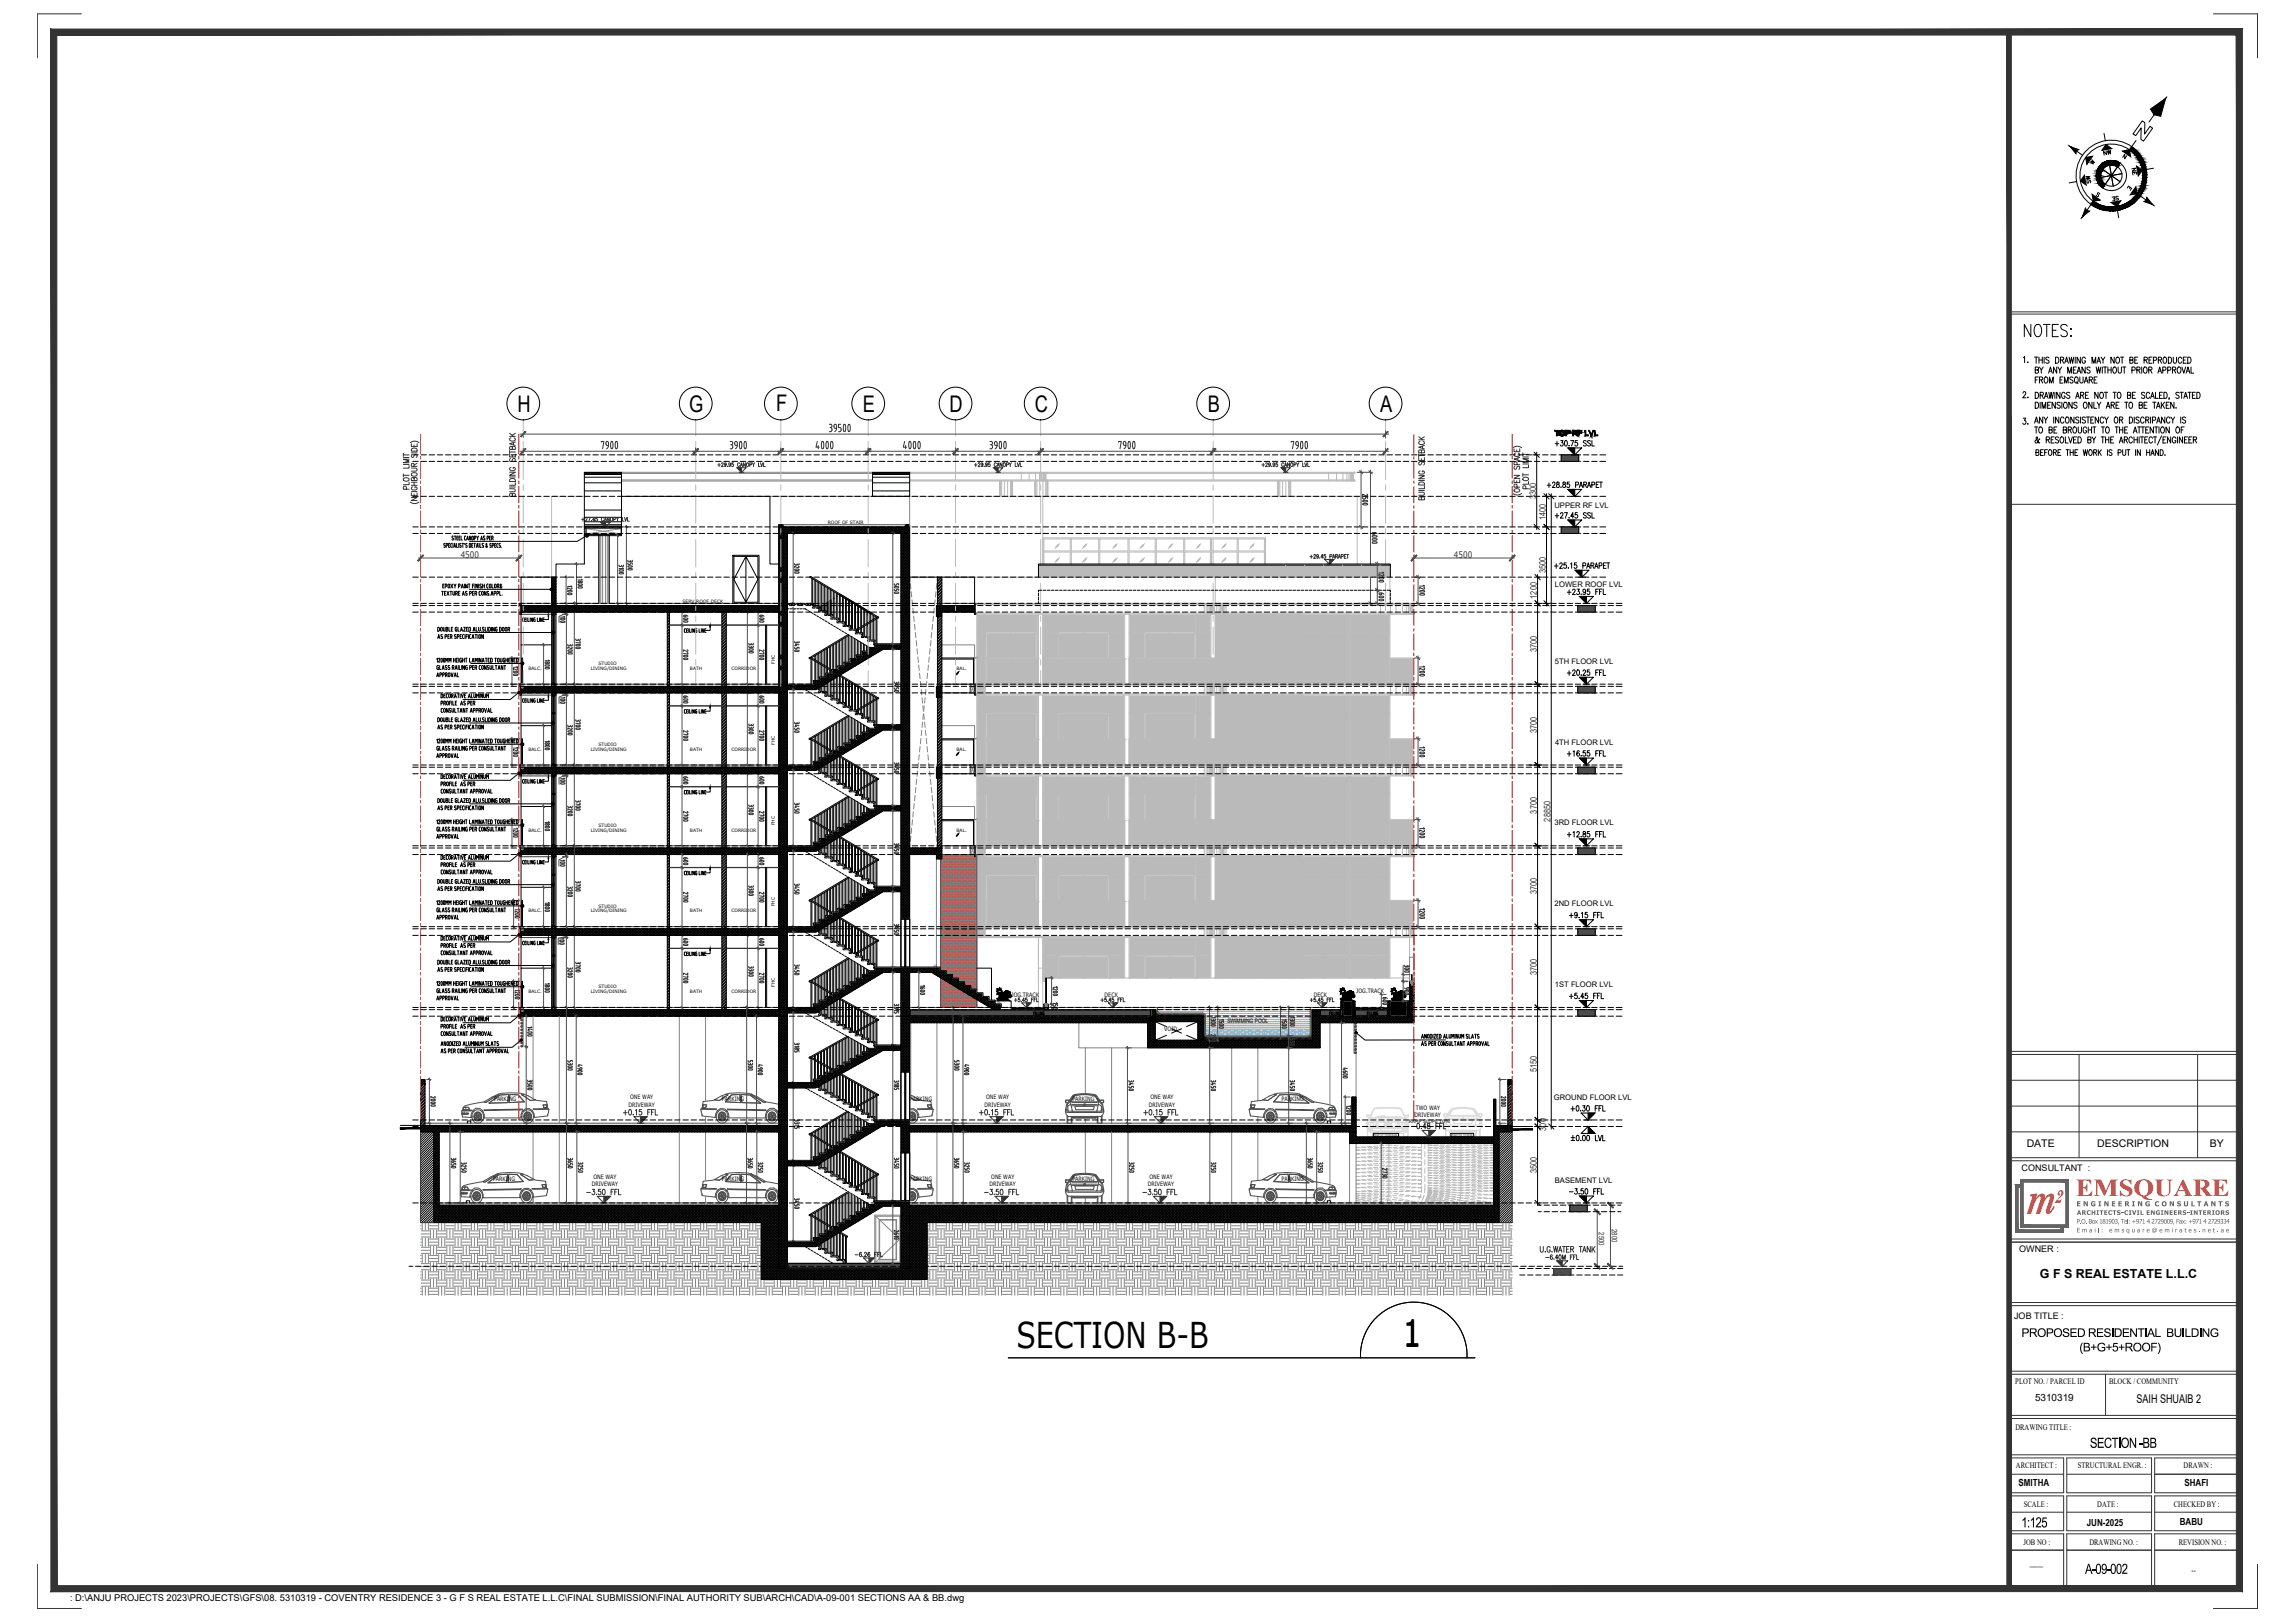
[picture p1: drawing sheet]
<svg xmlns="http://www.w3.org/2000/svg" width="841mm" height="594mm" viewBox="0 0 841 594" stroke-linecap="round" stroke-linejoin="round" font-family="sans-serif">
<defs><g id="words">
<text font-size="16.1" fill="#d8282b" x="742.5" y="444.6">m</text>
<text font-size="13.4" x="514.1" y="493.1">1</text>
<text font-size="13" x="372.5" y="493.8">SECTION B-B</text>
<text font-size="8.9" fill="#d8282b" x="760.7" y="437.9">EMSQUARE</text>
<g font-size="8.4">
<text x="740.5" y="124.5">NOTES:</text>
<text x="189.6" y="151.1">H</text>
<text x="252.6" y="151.1">G</text>
<text x="284.4" y="150.5">F</text>
<text x="316.2" y="151.1">E</text>
<text x="348" y="151.1">D</text>
<text x="379.2" y="151.1">C</text>
<text x="442.6" y="151.1">B</text>
<text x="505.8" y="151.1">A</text>
</g>
<text font-size="6.7" fill="#d8282b" x="753" y="440.7">2</text>
<text font-size="5.3" x="769.8" y="58.2">NW</text>
<g font-size="5.2">
<text x="765.9" y="530.3">SECTION -BB</text>
<text x="740.7" y="559.4">1:125</text>
<text x="764.1" y="576.4">A-09-002</text>
</g>
<g font-size="4.9">
<text x="764.5" y="61.4">W</text>
<text x="783.9" y="65.3" transform="rotate(-90 783.9 65.3)">NE</text>
<text x="766.9" y="68.4" transform="rotate(-90 766.9 68.4)">SW</text>
<text x="772.6" y="74.8">SE</text>
<text x="744" y="134.1" transform="rotate(-90 744 134.1)">1.</text>
<text x="744" y="147.1" transform="rotate(-90 744 147.1)">2.</text>
<text x="744" y="156.6" transform="rotate(-90 744 156.6)">3.</text>
</g>
<text font-size="4.6" x="747.5" y="468.2">G F S REAL ESTATE L.L.C</text>
<g font-size="4.4">
<text x="778.2" y="70.9">E</text>
<text x="740.8" y="489.7">PROPOSED RESIDENTIAL BUILDING</text>
<text x="762" y="495">(B+G+5+ROOF)</text>
<text x="782.9" y="514">SAIH SHUAIB 2</text>
</g>
<g font-size="3.9">
<text x="742.7" y="420.2">DATE</text>
<text x="768.5" y="420.2">DESCRIPTION</text>
<text x="809.9" y="420.2">BY</text>
</g>
<text font-size="3.7" x="745.7" y="513.2">5310319</text>
<g font-size="3.6">
<text x="739.7" y="544.3">SMITHA</text>
<text x="800.5" y="544.2">SHAFI</text>
<text x="764.7" y="558.8">JUN-2025</text>
<text x="798.8" y="558.5">BABU</text>
<text x="743.9" y="573.7">___</text>
</g>
<g font-size="3.4" fill="#333">
<text x="562.9" y="182.8" transform="rotate(-90 562.9 182.8)">3300</text>
<text x="566.5" y="190.5" transform="rotate(-90 566.5 190.5)">1400</text>
<text x="566.5" y="210" transform="rotate(-90 566.5 210)">3500</text>
<text x="563.2" y="219.3" transform="rotate(-90 563.2 219.3)">1200</text>
<text x="563.2" y="238.8" transform="rotate(-90 563.2 238.8)">3700</text>
<text x="563.2" y="268.4" transform="rotate(-90 563.2 268.4)">3700</text>
<text x="563.2" y="298" transform="rotate(-90 563.2 298)">3700</text>
<text x="568.2" y="300.9" transform="rotate(-90 568.2 300.9)">28850</text>
<text x="563.2" y="327.6" transform="rotate(-90 563.2 327.6)">3700</text>
<text x="563.2" y="357.2" transform="rotate(-90 563.2 357.2)">3700</text>
<text x="563.2" y="392.6" transform="rotate(-90 563.2 392.6)">5150</text>
<text x="566.6" y="414.1" transform="rotate(-90 566.6 414.1)">300</text>
<text x="563.2" y="429.6" transform="rotate(-90 563.2 429.6)">3500</text>
</g>
<text font-size="3.4" x="25.7" y="586.4">: D:\ANJU PROJECTS 2023\PROJECTS\GFS\08. 5310319 - COVENTRY RESIDENCE 3 - G F S REAL ESTATE L.L.C\FINAL SUBMISSION\FINAL AUTHORITY SUB\ARCH\CAD\A-09-001 SECTIONS AA &amp; BB.dwg</text>
<g font-size="3.3" fill="#333">
<text x="168.8" y="204.3">4500</text>
<text x="532.8" y="204.3">4500</text>
</g>
<g font-size="3.3">
<text x="740.8" y="428.7">CONSULTANT :</text>
<text x="740" y="458.6">OWNER :</text>
<text x="738.1" y="483.2">JOB TITLE :</text>
</g>
<g font-size="3.1">
<text x="738.5" y="507">PLOT NO. / PARCEL ID</text>
<text x="772.9" y="507">BLOCK / COMMUNITY</text>
<text x="738.5" y="523.9">DRAWING TITLE :</text>
<text x="738.8" y="537.7">ARCHITECT :</text>
<text x="761.4" y="537.7">STRUCTURAL ENGR. :</text>
<text x="800.2" y="537.7">DRAWN :</text>
<text x="741.6" y="552">SCALE :</text>
<text x="768.6" y="552">DATE :</text>
<text x="796.6" y="552">CHECKED BY :</text>
<text x="741.5" y="565.8">JOB NO :</text>
<text x="765.7" y="565.8">DRAWING NO. :</text>
<text x="798.4" y="565.8">REVISION NO. :</text>
<text x="803.1" y="576">--</text>
</g>
<g font-size="2.8">
<text x="569.6" y="186">UPPER RF LVL</text>
<text x="569.8" y="215.1">LOWER ROOF LVL</text>
<text x="569.8" y="243.1">5TH FLOOR LVL</text>
<text x="569.9" y="272.7">4TH FLOOR LVL</text>
<text x="569.7" y="302.3">3RD FLOOR LVL</text>
<text x="569.7" y="331.9">2ND FLOOR LVL</text>
<text x="569.8" y="361.5">1ST FLOOR LVL</text>
<text x="569.4" y="402.7">GROUND FLOOR LVL</text>
<text x="569.8" y="433.1">BASEMENT LVL</text>
</g>
<g font-size="2.8" fill="#333">
<text x="585.9" y="451.3" transform="rotate(90 585.9 451.3)">2500</text>
<text x="590.7" y="450.1" transform="rotate(90 590.7 450.1)">2800</text>
</g>
<text font-size="2.5" fill="#676662" x="760.9" y="441.8">E N G I N E E R I N G C O N S U L T A N T S</text>
<g font-size="2.3" fill="#676662">
<text x="761" y="448.2">P.O. Box 181903, Tel: +971 4 2729009, Fax: +971 4 2729334</text>
<text x="761.1" y="445">ARCHITECTS-CIVIL ENGINEERS-INTERIORS</text>
<text x="761" y="451.4">Email: emsquare@emirates.net.ae</text>
</g>
<g font-size="2.2">
<text x="370.7" y="365.1">JOG.TRACK</text>
<text x="404.8" y="365.2">DECK</text>
<text x="481.5" y="365.2">DECK</text>
<text x="497" y="363.8">JOG.TRACK</text>
<text x="426.7" y="377.8">VOID</text>
<text x="449.8" y="374.9">SWIMMING POOL</text>
<text x="181.1" y="403.4">PARKING</text>
<text x="230.3" y="405.3">DRIVEWAY</text>
<text x="230.9" y="402.6">ONE WAY</text>
<text x="264.5" y="403.4">PARKING</text>
<text x="333.4" y="403.4">PARKING</text>
<text x="360.8" y="405.3">DRIVEWAY</text>
<text x="361.4" y="402.6">ONE WAY</text>
<text x="393" y="403.3">PARKING</text>
<text x="421" y="405.3">DRIVEWAY</text>
<text x="421.6" y="402.6">ONE WAY</text>
<text x="469.6" y="403.4">PARKING</text>
<text x="518.9" y="406.5">TWO WAY</text>
<text x="518.4" y="409.2">DRIVEWAY</text>
<text x="217.5" y="431.8">ONE WAY</text>
<text x="363.2" y="431.8">ONE WAY</text>
<text x="421.3" y="431.8">ONE WAY</text>
<text x="180.7" y="432.6">PARKING</text>
<text x="216.8" y="434.5">DRIVEWAY</text>
<text x="264.5" y="432.6">PARKING</text>
<text x="333.4" y="432.6">PARKING</text>
<text x="362.6" y="434.5">DRIVEWAY</text>
<text x="393" y="432.5">PARKING</text>
<text x="420.6" y="434.5">DRIVEWAY</text>
<text x="469.6" y="432.6">PARKING</text>
</g>
<g font-size="1.7">
<text x="303.3" y="191.7">ROOF OF STAIR</text>
<text x="250.1" y="220.8">SERV.ROOF DECK</text>
<text x="193.6" y="245.4">BALC.</text>
<text x="216.5" y="245.4">LIVING/DINING</text>
<text x="219.3" y="243.6">STUDIO</text>
<text x="252.8" y="245.4">BATH</text>
<text x="268" y="245.4">CORRIDOR</text>
<text x="283.9" y="243.1" transform="rotate(-90 283.9 243.1)">FHC</text>
<text x="350.5" y="245.4">BAL.</text>
<text x="193.6" y="274.9">BALC.</text>
<text x="216.5" y="274.9">LIVING/DINING</text>
<text x="219.3" y="273.2">STUDIO</text>
<text x="252.8" y="274.9">BATH</text>
<text x="268" y="274.9">CORRIDOR</text>
<text x="283.9" y="272.7" transform="rotate(-90 283.9 272.7)">FHC</text>
<text x="350.5" y="274.9">BAL.</text>
<text x="193.6" y="304.6">BALC.</text>
<text x="216.5" y="304.6">LIVING/DINING</text>
<text x="219.3" y="302.8">STUDIO</text>
<text x="252.8" y="304.6">BATH</text>
<text x="268" y="304.6">CORRIDOR</text>
<text x="283.9" y="302.3" transform="rotate(-90 283.9 302.3)">FHC</text>
<text x="350.5" y="304.6">BAL.</text>
<text x="193.7" y="334.2">BALC.</text>
<text x="216.5" y="334.2">LIVING/DINING</text>
<text x="219.3" y="332.4">STUDIO</text>
<text x="252.8" y="334.2">BATH</text>
<text x="268" y="334.2">CORRIDOR</text>
<text x="283.9" y="331.9" transform="rotate(-90 283.9 331.9)">FHC</text>
<text x="193.7" y="363.8">BALC.</text>
<text x="216.5" y="363.8">LIVING/DINING</text>
<text x="219.3" y="362">STUDIO</text>
<text x="252.8" y="363.8">BATH</text>
<text x="268" y="363.8">CORRIDOR</text>
<text x="283.9" y="361.5" transform="rotate(-90 283.9 361.5)">FHC</text>
<text x="516.2" y="411.2">RAMP SLOPE 10%</text>
</g>
<g font-size="1.2">
<text x="342.1" y="354">11</text>
<text x="365.5" y="367.4">01</text>
</g>
<g font-size="1" fill="#333">
<text x="503.4" y="416.1">RAMP UP. FROM BASE.</text>
<text x="532" y="416.1">RAMP DN. TO BASE.</text>
</g>
</g></defs>
<!-- layer: M2-S-STARTING COLUMN HATCH -->
<g fill="none" stroke="#4d4d4d" stroke-width=".37">
<path d="M333.5 370.3h.1M333.5 371.7h.1M333.5 370.6h.1M333.5 370.5h.1M333.6 371.4h.1M333.6 370.9h.1M333.6 370.4h.1M333.6 371h.1M333.6 371.9h.1M333.6 371.2h.1M333.6 371.8h.1M333.7 371.4h.1"/>
<path d="M333.7 370.2h.1M333.7 371.6h.1M333.7 371h.1M333.7 371.7h.1M333.7 372h.1M333.8 370.1h.1M333.8 370.7h.1M333.8 371.3h.1M333.8 370.6h.1M333.8 371.7h.1M333.8 371.2h.1M333.8 370h.1"/>
<path d="M333.8 371.8h.1M333.8 371.6h.1M333.8 370.8h.1M334 371.4h.1M334 370.9h.1M334 370.3h.1M334 371.9h.1M334 370.2h.1M334 371.5h.1M334 370.6h.1M334.1 370.4h.1M334.1 370.7h.1"/>
<path d="M334.1 370.9h.1M334.1 371h.1M334.2 371.2h.1M334.2 370.6h.1M334.2 370.1h.1M334.2 371.5h.1M334.2 371.4h.1M334.2 371.6h.1M334.2 371.1h.1M334.2 370.4h.1M334.2 371.8h.1M334.2 371.9h.1"/>
<path d="M334.3 370.5h.1M334.3 371.1h.1M334.3 371.8h.1M334.3 370.4h.1M334.3 371h.1M334.3 371.7h.1M334.4 370.9h.1M334.4 370.3h.1M334.4 371.8h.1M334.4 371.4h.1M334.4 370.2h.1M334.4 371h.1"/>
<path d="M334.4 371.9h.1M334.5 370h.1M334.5 370.1h.1M334.5 370.7h.1M334.5 371.4h.1M334.5 372h.1M334.5 370.2h.1M334.6 370.6h.1M334.6 370h.1M334.6 371.6h.1M334.6 371.1h.1M334.6 370.5h.1"/>
<path d="M334.6 370.8h.1M334.6 370.7h.1M334.6 371h.1M334.7 371.2h.1M334.7 371.3h.1M334.7 371.6h.1M334.7 371.7h.1M334.8 370.8h.1M334.8 370.6h.1M334.8 371.4h.1M334.8 370.3h.1M334.8 371h.1"/>
<path d="M334.8 371.6h.1M334.8 371.3h.1M334.8 371.9h.1M334.8 370.9h.1M334.8 371.5h.1M334.9 372h.1M334.9 370.6h.1M334.9 370h.1M334.9 370.4h.1M335 371.6h.1M335 371.1h.1M335 370.3h.1"/>
<path d="M335 370h.1M335 370.6h.1M335 371.2h.1M335 371.8h.1M335.1 370.3h.1M335.1 370.6h.1M335.1 370.5h.1M335.1 371h.1M335.1 371.8h.1M335.1 370.2h.1M335.2 371.3h.1M335.2 370.8h.1"/>
<path d="M335.2 370.3h.1M335.2 371h.1M335.2 371.9h.1M335.2 371.1h.1M335.2 371.4h.1M335.2 371.7h.1M335.2 371.6h.1M335.3 371.9h.1M335.3 370.2h.1M335.3 370.8h.1M335.3 371.4h.1M335.3 370h.1"/>
<path d="M335.3 370.1h.1M335.3 370.7h.1M335.3 371.5h.1M335.3 371.6h.1M335.3 371.1h.1M335.3 370.6h.1M335.5 370.6h.1M335.5 371.4h.1M335.5 370.4h.1M335.5 371h.1M335.5 371.7h.1M335.5 371.3h.1"/>
<path d="M335.5 370.8h.1M335.5 370.3h.1M335.6 371.9h.1M335.6 370.1h.1M335.6 370.3h.1M335.6 370.4h.1M335.6 370.7h.1M335.7 370.9h.1M335.7 370.8h.1M335.7 371.2h.1M335.7 372h.1M335.7 370.4h.1"/>
<path d="M335.7 370h.1M335.7 370.5h.1M335.7 371.4h.1M335.7 371.6h.1M335.7 371.1h.1M335.7 371.5h.1M335.8 371.8h.1M335.8 370h.1M335.8 370.7h.1M335.8 371.3h.1M335.8 371.9h.1M335.8 372h.1"/>
<path d="M335.8 370.6h.1M335.8 371.2h.1M335.9 371h.1M335.9 370.2h.1M335.9 371.3h.1M335.9 370.8h.1M335.9 370.3h.1M335.9 371.9h.1M336 370.3h.1M336 370.9h.1M336 371.5h.1M336 370h.1"/>
<path d="M336 370.8h.1M336 371.6h.1M336.1 370.1h.1M336.1 370.2h.1M336.1 370.5h.1M336.1 370h.1M336.1 371.6h.1M336.1 371.1h.1M336.1 370.8h.1M336.1 370.7h.1M336.2 371h.1M336.2 371.2h.1"/>
<path d="M336.2 371.4h.1M336.2 371.3h.1M336.2 370.6h.1M336.3 371.6h.1M336.3 370.5h.1M336.3 371.1h.1M336.3 370.8h.1M336.3 370.3h.1M336.3 371.7h.1M336.3 371.3h.1M336.3 370.4h.1M336.3 371h.1"/>
<path d="M336.3 371.8h.1M336.4 371.2h.1M336.4 372h.1M336.4 370.3h.1M336.5 370.5h.1M336.5 370h.1M336.5 371.6h.1M336.5 371h.1M336.5 370.1h.1M336.5 370.7h.1M336.5 371.3h.1M336.5 372h.1"/>
<path d="M336.6 370h.1M336.6 371h.1M336.6 371.7h.1M336.6 370.3h.1M336.6 370.1h.1M336.6 370.5h.1M336.7 370.6h.1M336.7 370.9h.1M336.7 371.3h.1M336.7 370.8h.1M336.7 370.3h.1M336.7 371.8h.1"/>
<path d="M336.7 371.1h.1M336.7 371h.1M336.8 371.4h.1M336.8 371.7h.1M336.8 371.6h.1M336.8 370.3h.1M336.8 371h.1M336.8 370.7h.1M336.8 371.5h.1M336.8 371.9h.1M336.8 370.2h.1M336.8 370.9h.1"/>
<path d="M336.9 370.5h.1M336.9 370h.1M336.9 371.6h.1M336.9 371h.1M337 370.5h.1M337 371.3h.1M337 370.6h.1M337 371.2h.1M337 371.8h.1M337.1 371.3h.1M337.1 370.7h.1M337.1 370.2h.1"/>
<path d="M337.1 371.8h.1M337.1 370.1h.1M337.1 370.3h.1M337.1 370.4h.1M337.1 371.2h.1M337.1 371.9h.1M337.2 370.7h.1M337.2 370.9h.1M337.2 370.8h.1M337.2 370h.1M337.2 371.2h.1M337.3 371.5h.1"/>
<path d="M337.3 370.5h.1M337.3 371.4h.1M337.3 370.2h.1M337.3 370.8h.1M337.3 371h.1M337.3 371.7h.1M337.3 370.1h.1M337.3 370.7h.1M337.3 371.3h.1M337.3 370.9h.1M337.4 372h.1M337.4 371.9h.1"/>
<path d="M337.4 371.7h.1M337.4 370.1h.1M337.5 371.3h.1M337.5 370.7h.1M337.5 370.2h.1M337.5 371.8h.1M337.5 370.4h.1M337.5 371h.1M337.5 371.7h.1M337.5 371.5h.1M337.6 370.2h.1M337.6 370.1h.1"/>
<path d="M337.7 370.5h.1M337.7 371.5h.1M337.7 371h.1M337.7 370.6h.1M337.7 371.3h.1M337.7 370.7h.1M337.8 371.2h.1M337.8 371.3h.1M337.8 370h.1M337.8 370.6h.1M337.8 371.9h.1M337.8 371.6h.1"/>
<path d="M337.8 370.7h.1M337.8 370.2h.1M337.8 371.8h.1M337.8 371.7h.1M337.9 371.8h.1M337.9 371.9h.1M337.9 370.3h.1M338 370.5h.1M338 370.2h.1M338 370.9h.1M338.1 371.5h.1M338.1 371h.1"/>
<path d="M338.1 370.9h.1M338.1 371.7h.1M338.1 370.1h.1M338.1 370h.1M338.2 370.3h.1M338.2 370.5h.1M338.2 370.6h.1M338.2 370.7h.1M338.2 370.2h.1M338.2 371.2h.1M338.2 370.8h.1M338.2 371.5h.1"/>
<path d="M338.3 371.8h.1M338.3 371.1h.1M338.3 371h.1M338.3 370.7h.1M338.3 370.5h.1M338.3 371.7h.1M338.3 371.4h.1M338.3 371.5h.1M338.3 370.4h.1M338.3 371.6h.1M338.4 371.9h.1M338.4 370.5h.1"/>
<path d="M338.4 372h.1M338.4 371.5h.1M338.4 371h.1M338.4 371.3h.1M338.5 370.5h.1M338.5 370.1h.1M338.5 370.7h.1M338.5 371.3h.1M338.5 372h.1M338.6 371.2h.1M338.6 370.7h.1M338.6 370.2h.1"/>
<path d="M338.6 371.1h.1M338.6 371.9h.1M338.6 371.8h.1M338.6 370.3h.1M338.7 370.1h.1M338.7 371.1h.1M338.7 370.4h.1M338.7 370.3h.1M338.7 370.6h.1M338.8 370.8h.1M338.8 370.3h.1M338.8 371.6h.1"/>
<path d="M338.8 370.4h.1M338.8 371.2h.1M338.8 371.7h.1M338.8 371.5h.1M338.8 371h.1M338.8 371.3h.1M338.8 370.1h.1M338.8 372h.1M338.8 371.4h.1M338.8 370.2h.1M338.9 370.1h.1M338.9 371.7h.1"/>
<path d="M338.9 372h.1M338.9 371.9h.1M339 371.5h.1M339 371.2h.1M339 370.7h.1M339 370.2h.1M339 371.8h.1M339 370.5h.1M339.2 370.1h.1M339.2 371.3h.1M339.2 371.5h.1M339.2 370.4h.1"/>
<path d="M339.2 370.2h.1M339.2 370.5h.1M339.2 372h.1M339.2 371h.1M339.2 370.6h.1M339.3 370.7h.1M339.3 370.2h.1M339.3 371.4h.1M339.3 372h.1M339.3 371h.1M339.3 371.3h.1M339.3 371.2h.1"/>
<path d="M339.3 370.1h.1M339.3 371.9h.1M339.4 371.6h.1M339.4 370.3h.1M339.4 371.2h.1M339.4 370.7h.1M339.4 370.2h.1M339.4 371.7h.1M339.4 371.9h.1M339.5 370.4h.1M339.5 371h.1M339.5 371.6h.1"/>
<path d="M339.5 371.7h.1M339.6 370.9h.1M339.6 370.4h.1M339.6 370.1h.1M339.6 372h.1M339.6 371.5h.1M339.6 371h.1M339.7 370h.1M339.7 370.3h.1M339.7 371.5h.1M339.7 370.6h.1M339.7 370.5h.1"/>
<path d="M339.7 370.7h.1M339.8 371.2h.1M339.8 370.7h.1M339.8 370.2h.1M339.8 371.5h.1M339.8 371.7h.1M339.8 370.8h.1M339.8 370h.1M339.8 370.6h.1M339.8 371.8h.1M339.8 371h.1M339.8 371.1h.1"/>
<path d="M339.8 370.5h.1M339.9 371.4h.1M339.9 371.5h.1M339.9 371.6h.1M339.9 370.5h.1M339.9 371.3h.1M339.9 371.9h.1M340 370.4h.1M340 370.5h.1M340 372h.1M340 371.4h.1M340 370.9h.1"/>
<path d="M340 370.2h.1M340 370.8h.1M340 371.5h.1M340.1 371.9h.1M340.1 371.1h.1M340.1 370.3h.1M340.1 371h.1M340.1 370.7h.1M340.2 371.2h.1M340.2 370.2h.1M340.2 371.7h.1M340.2 370.1h.1"/>
<path d="M340.2 370.3h.1M340.3 370.4h.1M340.3 370.6h.1M340.3 370.5h.1M340.3 371.1h.1M340.3 371.7h.1M340.3 370.8h.1M340.3 370.1h.1M340.3 370.9h.1M340.3 371.6h.1M340.3 370h.1M340.4 372h.1"/>
<path d="M340.4 371.4h.1M340.4 370.9h.1M340.4 371.2h.1M340.4 371.3h.1M340.4 371.7h.1M340.4 371.9h.1M340.5 372h.1M340.5 371.5h.1M340.5 370h.1M340.5 371.3h.1M340.5 371.9h.1M340.6 371.2h.1"/>
<path d="M340.6 370.6h.1M340.6 370.1h.1M340.6 371.7h.1M340.7 371.3h.1M340.7 370.5h.1M340.7 371.2h.1M340.7 370.4h.1M340.7 370.1h.1M340.7 371.4h.1M340.7 370.9h.1M340.7 370.2h.1M340.8 372h.1"/>
<path d="M340.8 370.5h.1M340.8 370.3h.1M340.8 371.5h.1M340.8 370.7h.1M340.8 370.6h.1M340.8 371.9h.1M340.8 371h.1M340.8 370.2h.1M340.8 370.8h.1M340.8 371.4h.1M340.8 371.1h.1M340.9 371.8h.1"/>
<path d="M340.9 371.3h.1M340.9 370.2h.1M340.9 371.5h.1M340.9 371.2h.1M340.9 370.6h.1M340.9 370.1h.1M340.9 371.7h.1M341 371.7h.1M341 371.8h.1M341 370.5h.1M341 371.2h.1M341 370h.1"/>
<path d="M341 370.9h.1M341.1 371.4h.1M341.1 370.4h.1M341.1 371.9h.1M341.1 370.9h.1M341.2 371.5h.1M341.2 370h.1M341.2 370.7h.1M341.3 370.3h.1M341.3 370.4h.1M341.3 370.1h.1M341.3 370.7h.1"/>
<path d="M341.3 371.4h.1M341.3 372h.1M341.3 371.2h.1M341.3 370.6h.1M341.3 371.7h.1M341.3 370.8h.1M341.3 370h.1M341.3 371.3h.1M341.3 371.9h.1M341.4 371h.1M341.4 371.1h.1M341.4 370.5h.1"/>
<path d="M341.4 371.3h.1M341.4 371.6h.1M341.4 371.5h.1M341.4 370.4h.1M341.5 371.9h.1M341.5 370.3h.1M341.5 371.4h.1M341.5 370.9h.1M341.5 370.4h.1M341.5 371h.1M341.5 371.6h.1M341.6 371.9h.1"/>
<path d="M341.6 370.2h.1M341.6 371.1h.1M341.7 370.6h.1M341.7 370.1h.1M341.7 371.7h.1M341.7 371.1h.1M341.8 370.2h.1M341.8 370h.1M341.8 371.2h.1M341.8 371.8h.1M341.8 370.9h.1M341.8 371.6h.1"/>
<path d="M341.8 370.3h.1M341.8 370.6h.1M341.8 370.5h.1M341.8 371.1h.1M341.8 371.7h.1M341.9 370.8h.1M341.9 370.3h.1M341.9 371.9h.1M341.9 371.4h.1M341.9 370.9h.1M341.9 371.2h.1M341.9 371.3h.1"/>
<path d="M341.9 370.6h.1M342 371.7h.1M342 371.9h.1M342 370.6h.1M342 372h.1M342 370.2h.1M342 370.8h.1M342 371.4h.1M342.1 370.6h.1M342.1 371.1h.1M342.1 370.1h.1M342.1 371.7h.1"/>
<path d="M342.1 370.4h.1M342.1 371.3h.1M342.3 370.3h.1M342.3 371.9h.1M342.3 371.4h.1M342.3 370.9h.1M342.3 370.2h.1M342.3 370h.1M342.3 370.4h.1M342.3 371h.1M342.3 371.7h.1M342.3 370.6h.1"/>
<path d="M342.3 371.6h.1M342.3 371.8h.1M342.4 370.7h.1M342.4 371h.1M342.4 371.2h.1M342.5 371.1h.1M342.5 370.6h.1M342.5 370.1h.1M342.5 371.5h.1M342.5 371.6h.1M342.5 371.8h.1M342.5 370.8h.1"/>
<path d="M342.5 370h.1M342.5 370.7h.1M342.5 371.3h.1M342.5 371.9h.1M342.6 370.3h.1M342.7 371.4h.1M342.7 370.9h.1M342.7 371.9h.1M342.7 370.6h.1M342.8 370.9h.1M342.8 371.5h.1M342.8 370.3h.1"/>
<path d="M342.8 370.4h.1M342.8 370.2h.1M342.8 370.8h.1M342.8 371.4h.1M342.9 371.1h.1M342.9 370.6h.1M342.9 370h.1M342.9 370.5h.1M342.9 371.6h.1M342.9 370.4h.1M342.9 371.2h.1M342.9 370.8h.1"/>
<path d="M342.9 372h.1M342.9 371h.1M343 371.5h.1M343 371.6h.1M343 371.9h.1M343 370.5h.1M343 371.1h.1M343 371.7h.1M343 371.3h.1M343 370.3h.1M343 372h.1M343 371h.1"/>
<path d="M343.1 371.9h.1M343.1 370.8h.1M343.1 370.2h.1M343.1 371h.1M343.2 371.1h.1M343.2 370.6h.1M343.2 370h.1M343.2 371.6h.1M343.3 371.6h.1M343.3 370.8h.1M343.3 370.1h.1M343.3 370.7h.1"/>
<path d="M343.3 371.3h.1M343.3 372h.1M343.3 370.3h.1M343.3 370.2h.1M343.3 370h.1M343.3 370.6h.1M343.3 371.9h.1M343.4 370.6h.1M343.4 370.8h.1M343.4 370.3h.1M343.5 371.9h.1M343.5 371.3h.1"/>
<path d="M343.5 370.8h.1M343.5 371.2h.1M343.5 371.4h.1M343.5 371.7h.1M343.5 370.3h.1M343.5 371h.1M343.5 371.6h.1M343.6 372h.1M343.6 371.8h.1M343.6 371.2h.1M343.6 370.5h.1M343.6 370h.1"/>
<path d="M343.6 370.4h.1M343.6 371.6h.1M343.6 371.1h.1M343.8 370.6h.1M343.8 371.2h.1M343.8 371.8h.1M343.8 370.3h.1M343.8 370.2h.1M343.8 371h.1M343.8 371.3h.1M343.8 370.8h.1M343.8 370h.1"/>
<path d="M343.9 370.2h.1M343.9 370.5h.1M343.9 371.1h.1M343.9 371.7h.1M343.9 370.4h.1M343.9 370.6h.1M343.9 370.7h.1M344 371h.1M344 371.2h.1M344 371.1h.1M344 370.8h.1M344 370.5h.1"/>
<path d="M344 370h.1M344 371.5h.1M344 371.6h.1M344 371.7h.1M344 370.2h.1M344 371.4h.1M344.1 371.8h.1M344.2 370.6h.1M344.2 371.4h.1M344.2 370.3h.1M344.2 371.8h.1M344.2 371.3h.1"/>
<path d="M344.2 370.8h.1M344.3 370.4h.1M344.3 371h.1M344.3 371.6h.1M344.3 370h.1M344.3 370.3h.1M344.3 370.9h.1M344.3 372h.1M344.4 371.2h.1M344.4 372h.1M344.4 370.2h.1M344.4 371h.1"/>
<path d="M344.4 370.5h.1M344.4 370h.1M344.4 370.4h.1M344.4 371.6h.1M344.4 370.8h.1M344.5 370.9h.1M344.5 371h.1M344.5 371.3h.1M344.5 371.5h.1M344.5 370h.1M344.5 370.6h.1M344.5 371.8h.1"/>
<path d="M344.6 371.6h.1M344.6 371h.1M344.6 371.3h.1M344.6 370.8h.1M344.6 370.2h.1M344.6 371.8h.1M344.6 372h.1M344.7 370.8h.1M344.7 371.6h.1M344.8 370h.1M344.8 371h.1M344.8 370.5h.1"/>
<path d="M344.8 370.2h.1M344.8 370.9h.1M344.8 371.5h.1M344.8 371.6h.1M344.8 370.8h.1M344.8 371.4h.1M344.8 372h.1M344.9 370h.1M344.9 370.3h.1M344.9 371.4h.1M344.9 370.6h.1M345 370.7h.1"/>
<path d="M345 370.2h.1M345 370.9h.1M345 371.8h.1M345 371.3h.1M345 370.8h.1M345 371.1h.1M345 371.4h.1M345 370.5h.1M345 371.7h.1M345.1 371.7h.1M345.1 371.2h.1M345.1 371.8h.1"/>
<path d="M345.1 370.4h.1M345.1 371.9h.1M345.2 371h.1M345.2 370.5h.1M345.2 370h.1M345.2 371.6h.1M345.3 371h.1M345.3 371.8h.1M345.3 370.1h.1M345.3 370.7h.1M345.3 371.3h.1M345.3 372h.1"/>
<path d="M345.3 370.2h.1M345.4 370.2h.1M345.4 370.6h.1M345.4 371.2h.1M345.4 371.9h.1M345.4 371.8h.1M345.4 371.3h.1M345.4 370.8h.1M345.4 370h.1M345.4 370.1h.1M345.4 370.4h.1M345.5 370.7h.1"/>
<path d="M345.5 370.6h.1M345.5 370.8h.1M345.5 371.6h.1M345.5 370h.1M345.5 370.9h.1M345.5 371.1h.1M345.5 370.5h.1M345.5 371.2h.1M345.5 370.3h.1M345.6 371h.1M345.6 371.5h.1M345.6 371.6h.1"/>
<path d="M345.6 371.7h.1M345.6 371.4h.1M345.7 372h.1M345.7 370.6h.1M345.7 371.3h.1M345.7 370.2h.1M345.8 371.8h.1M345.8 371.3h.1M345.8 370.7h.1M345.8 370.5h.1M345.8 371.2h.1M345.8 372h.1"/>
<path d="M345.8 371.1h.1M345.8 371.7h.1M345.8 370.4h.1M345.9 370.3h.1M345.9 370.5h.1M345.9 370.2h.1M345.9 371h.1M345.9 370h.1M345.9 370.4h.1M346 371.5h.1M346 370.8h.1M346 370.9h.1"/>
<path d="M346 371.8h.1M346 371h.1M346 370.2h.1M346.1 371.4h.1M346.1 372h.1M346.1 371.3h.1M346.1 371.6h.1M346.1 371.5h.1M346.1 370.2h.1M346.1 371.8h.1M346.1 370.7h.1M346.2 372h.1"/>
<path d="M346.2 371.6h.1M346.2 370.8h.1M346.2 370h.1M346.3 370.4h.1M346.3 371h.1M346.3 371.6h.1M346.3 370.5h.1M346.4 372h.1M346.4 371.5h.1M346.4 370.3h.1M346.4 370.9h.1M346.4 370.6h.1"/>
<path d="M346.4 371.4h.1M346.4 370h.1M346.4 370.2h.1M346.5 370.3h.1M346.5 370.6h.1M346.5 371.2h.1M346.5 370.7h.1M346.5 370.2h.1M346.5 370.8h.1M346.5 371.8h.1M346.5 370h.1M346.6 371.1h.1"/>
<path d="M346.6 372h.1M346.6 371.3h.1M346.6 370.4h.1M346.6 371.4h.1M346.6 371.7h.1M346.6 371.8h.1M346.7 371.9h.1M346.7 371h.1M346.7 370.5h.1M346.7 372h.1M346.7 371.5h.1M346.7 371.8h.1"/>
<path d="M346.8 371h.1M346.8 370.2h.1M346.8 370.8h.1M346.9 370.1h.1M346.9 370.7h.1M346.9 371.4h.1M346.9 372h.1M346.9 370.2h.1M346.9 371.7h.1M346.9 371.2h.1M346.9 370h.1M346.9 370.8h.1"/>
<path d="M346.9 371.6h.1M347 370.4h.1M347 370.6h.1M347 370.7h.1M347 370.9h.1M347 370.5h.1M347 371.1h.1M347 371.7h.1M347.1 371.1h.1M347.1 371h.1M347.1 370.4h.1M347.1 371.2h.1"/>
<path d="M347.1 372h.1M347.1 371.5h.1M347.1 371.4h.1M347.1 370.6h.1M347.2 371.7h.1M347.2 371.6h.1M347.2 371.3h.1M347.2 372h.1M347.3 370.2h.1M347.3 371.7h.1M347.3 371.2h.1M347.3 370.7h.1"/>
<path d="M347.3 370h.1M347.3 371.3h.1M347.3 371.9h.1M347.3 370.3h.1M347.3 370.6h.1M347.3 371.8h.1M347.5 370.4h.1M347.5 370.2h.1M347.5 372h.1M347.5 370.9h.1M347.5 371.7h.1M347.5 371.5h.1"/>
<path d="M347.5 370.5h.1M347.5 370.1h.1M347.5 370.3h.1M347.6 370.7h.1M347.6 371.5h.1M347.6 371h.1M347.6 370.9h.1M347.6 371.3h.1M347.6 371.4h.1M347.7 370.2h.1M347.7 371.6h.1M347.7 371.7h.1"/>
<path d="M347.7 371.2h.1M347.7 370.7h.1M347.7 371.8h.1M347.7 372h.1M347.7 371.5h.1M347.8 370.5h.1M347.8 371.1h.1M347.8 371.8h.1M347.9 371h.1M347.9 371.7h.1M347.9 371.3h.1M347.9 370.9h.1"/>
<path d="M347.9 370.4h.1M347.9 370.5h.1M347.9 372h.1M347.9 371.5h.1M348 370h.1M348 370.3h.1M348 370.2h.1M348 370.1h.1M348 370.6h.1M348 371.4h.1M348 372h.1M348 371.2h.1"/>
<path d="M348.1 371.7h.1M348.1 371.2h.1M348.1 370.7h.1M348.1 370.8h.1M348.1 371.1h.1M348.1 371.3h.1M348.1 371.4h.1M348.2 371.6h.1M348.2 371.9h.1M348.2 371.8h.1M348.2 370.1h.1M348.3 370.9h.1"/>
<path d="M348.3 370.4h.1M348.3 372h.1M348.3 371.4h.1M348.3 370.1h.1M348.3 370.3h.1M348.3 371h.1M348.3 371.6h.1M348.4 370.9h.1M348.4 371.5h.1M348.4 370.7h.1M348.4 371.2h.1M348.4 370.1h.1"/>
<path d="M348.5 371.7h.1M348.5 370.7h.1M348.5 370h.1M348.5 370.1h.1M348.5 370.4h.1M348.6 370.5h.1M348.6 370h.1M348.6 371.2h.1M348.6 371.8h.1M348.6 370.6h.1M348.6 371.3h.1M348.6 370.9h.1"/>
<path d="M348.6 370.4h.1M348.7 372h.1M348.7 371.4h.1M348.7 371.6h.1M348.7 371.7h.1M348.8 370.3h.1M348.8 371.1h.1M348.8 370.2h.1M348.8 370.8h.1M348.8 371.4h.1M348.8 371.9h.1M348.8 370.1h.1"/>
<path d="M348.8 371.7h.1M348.8 371.2h.1M348.8 370.6h.1M348.8 370.7h.1M348.8 372h.1M349 371.7h.1M349 370.9h.1M349 370.1h.1M349 370.4h.1M349 371.9h.1M349 371.4h.1M349 370.2h.1"/>
<path d="M349.1 370.5h.1M349.1 370.3h.1M349.1 371h.1M349.1 371.7h.1M349.1 370.7h.1M349.1 370.9h.1M349.1 371.5h.1M349.2 371.3h.1M349.2 370.7h.1M349.2 371.4h.1M349.2 370.1h.1M349.2 371.5h.1"/>
<path d="M349.2 371.7h.1M349.2 371.2h.1M349.2 370.6h.1M349.2 371.8h.1M349.3 372h.1M349.3 370h.1M349.3 370.6h.1M349.3 371.3h.1M349.3 371.9h.1M349.3 370.5h.1M349.4 370.6h.1M349.4 371.2h.1"/>
<path d="M349.4 371.8h.1M349.4 370.5h.1M349.4 370.3h.1M349.4 371.9h.1M349.4 370.9h.1M349.4 371.4h.1M349.5 371.9h.1M349.5 370h.1M349.5 371.1h.1M349.5 370.2h.1M349.5 370.3h.1M349.5 370.9h.1"/>
<path d="M349.5 371.5h.1M349.6 370.3h.1M349.6 370.1h.1M349.6 371.7h.1M349.6 371.1h.1M349.6 370.6h.1M349.6 370.7h.1M349.6 370.8h.1M349.7 371.1h.1M349.7 371.3h.1M349.7 371.7h.1M349.7 370.1h.1"/>
<path d="M349.7 370.9h.1M349.7 371.6h.1M349.8 371.8h.1M349.8 370.1h.1M349.8 371.9h.1M349.8 370.9h.1M349.8 370.3h.1M349.8 370.5h.1M349.8 371.1h.1M349.8 371.4h.1M349.9 370.4h.1M349.9 371h.1"/>
<path d="M349.9 371.7h.1M349.9 371.5h.1M349.9 370.7h.1M350 370.1h.1M350 371.1h.1M350 370.6h.1M350 371.6h.1M350 370h.1M350.1 370.1h.1M350.1 370.7h.1M350.1 371.3h.1M350.1 372h.1"/>
<path d="M350.1 370.4h.1M350.1 370.5h.1M350.1 370.6h.1M350.2 370.9h.1M350.2 370.3h.1M350.2 371.1h.1M350.2 371.9h.1M350.2 371.4h.1M350.2 371.2h.1M350.2 371.6h.1M350.3 371.7h.1M350.3 370.3h.1"/>
<path d="M350.3 371.9h.1M350.3 372h.1M350.3 371h.1M350.3 371.6h.1M350.4 370.2h.1M350.4 370.9h.1M350.4 371.5h.1M350.4 371.1h.1M350.4 370h.1M350.4 371.6h.1M350.4 370.6h.1M350.5 370.1h.1"/>
<path d="M350.5 370.9h.1M350.6 370.8h.1M350.6 370.3h.1M350.6 370.6h.1M350.6 371.2h.1M350.6 371.8h.1M350.6 371.9h.1M350.6 371.4h.1M350.6 370.2h.1M350.6 370.5h.1M350.6 371.5h.1M350.6 370.7h.1"/>
<path d="M350.7 370.9h.1M350.7 371h.1M350.7 371.3h.1M350.8 370h.1M350.8 371.5h.1M350.8 371.4h.1M350.8 371.6h.1M350.8 371.1h.1M350.8 370.6h.1M350.8 371.8h.1M350.8 370.2h.1M350.8 372h.1"/>
<path d="M350.8 370.8h.1M350.8 370.5h.1M350.8 371.3h.1M350.9 370.1h.1M350.9 370.7h.1M350.9 371.3h.1M350.9 372h.1M350.9 370.5h.1M350.9 370.8h.1M350.9 370.3h.1M351 371.9h.1M351 371.4h.1"/>
<path d="M351 371.1h.1M351 370.4h.1M351 371h.1M351 371.7h.1M351.1 370h.1M351.1 370.2h.1M351.1 370.3h.1M351.2 371.6h.1M351.2 371.1h.1M351.2 370.6h.1M351.2 370.8h.1M351.2 370.7h.1"/>
<path d="M351.2 371.7h.1M351.2 370.9h.1M351.2 371.2h.1M351.2 370h.1M351.3 371.3h.1M351.3 371.6h.1M351.3 371.8h.1M351.3 370h.1M351.3 370.6h.1M351.3 370.3h.1M351.3 370.8h.1M351.4 371.9h.1"/>
<path d="M351.4 371.4h.1M351.4 371.2h.1M351.4 370.7h.1M351.4 371.5h.1M351.4 370.6h.1M351.5 370h.1M351.5 371.6h.1M351.5 371.1h.1M351.5 370.6h.1M351.6 370.2h.1M351.6 370.9h.1M351.6 371.5h.1"/>
<path d="M351.6 370.5h.1M351.6 371.3h.1M351.6 371.2h.1M351.6 370.1h.1M351.6 370h.1M351.6 370.3h.1M351.7 370.5h.1M351.7 370.6h.1M351.7 370.8h.1M351.7 370.3h.1M351.7 371h.1M351.7 371.8h.1"/>
<path d="M351.7 371.3h.1M351.7 371.2h.1M351.8 371.8h.1M351.8 371.4h.1M351.8 370.2h.1M351.8 371.7h.1M351.8 371.6h.1M351.8 370.5h.1M351.8 371.1h.1M351.9 372h.1M351.9 370.4h.1M351.9 371.6h.1"/>
<path d="M351.9 370h.1M351.9 371.1h.1M351.9 370.6h.1M351.9 370.9h.1M352 370.8h.1M352.1 370.1h.1M352.1 370.7h.1M352.1 371.3h.1M352.1 372h.1M352.1 370.8h.1M352.1 370.3h.1M352.1 371.5h.1"/>
<path d="M352.1 371.8h.1M352.1 370.2h.1M352.1 371.4h.1M352.2 370.4h.1M352.2 370.7h.1M352.2 371h.1M352.2 370.9h.1M352.3 371.2h.1M352.3 371h.1M352.3 370h.1M352.3 371.4h.1M352.3 370.3h.1"/>
<path d="M352.3 370.5h.1M352.3 371.6h.1M352.3 371.5h.1M352.3 370.9h.1M352.3 371.8h.1M352.3 370.4h.1M352.4 371.9h.1M352.4 370.2h.1M352.4 370.9h.1M352.5 371.1h.1M352.5 371.9h.1M352.5 370.8h.1"/>
<path d="M352.5 370.3h.1M352.5 370.2h.1M352.5 371.8h.1M352.5 371.3h.1M352.5 371h.1M352.6 370.5h.1M352.6 371.2h.1M352.6 371.8h.1M352.6 370h.1M352.7 370.2h.1M352.7 370.1h.1M352.7 371.7h.1"/>
<path d="M352.7 370h.1M352.7 370.9h.1M352.7 371.6h.1M352.7 371h.1M352.7 370.5h.1M352.7 370.8h.1M352.7 370.7h.1M352.8 371h.1M352.8 371.2h.1M352.8 371.3h.1M352.8 370.1h.1M352.8 370.8h.1"/>
<path d="M352.8 371.4h.1M352.8 372h.1M352.8 371.6h.1M352.8 370.6h.1M352.9 370.2h.1M352.9 371.8h.1M352.9 370h.1M352.9 370.7h.1M352.9 371.9h.1M352.9 371.3h.1M352.9 370.8h.1M352.9 370.6h.1"/>
<path d="M353 371.3h.1M353.1 370h.1M353.1 370.4h.1M353.1 371.2h.1M353.1 371.6h.1M353.1 371h.1M353.1 370.5h.1M353.1 370.1h.1M353.2 370.3h.1M353.2 370.5h.1M353.2 371.8h.1M353.2 370.6h.1"/>
<path d="M353.3 370.2h.1M353.3 370.7h.1M353.3 370.9h.1M353.3 371.8h.1M353.3 371.3h.1M353.3 371.1h.1M353.3 371h.1M353.3 370h.1M353.3 370.6h.1M353.3 371.2h.1M353.3 371.4h.1M353.4 371.6h.1"/>
<path d="M353.4 370.5h.1M353.4 371.2h.1M353.4 371.7h.1M353.4 371.8h.1M353.4 372h.1M353.4 370.8h.1M353.4 370h.1M353.5 371.5h.1M353.5 371h.1M353.5 370.5h.1M353.6 370.2h.1M353.6 370.8h.1"/>
<path d="M353.6 371.5h.1M353.6 370.6h.1M353.6 371.4h.1M353.7 370.7h.1M353.7 370.2h.1M353.7 371.8h.1M353.7 371.3h.1M353.7 370.3h.1M353.7 370.4h.1M353.8 370.7h.1M353.8 371h.1M353.8 370.9h.1"/>
<path d="M353.8 370.4h.1M353.8 372h.1M353.8 371.2h.1M353.8 371.7h.1M353.8 370.5h.1M353.8 371.4h.1M353.9 371.5h.1M353.9 370.4h.1M353.9 371h.1M353.9 371.6h.1M353.9 371.8h.1M353.9 372h.1"/>
<path d="M353.9 371.9h.1M354 371h.1M354 370.7h.1M354 370.2h.1M354.1 371.8h.1M354.1 371.3h.1M354.1 370h.1M354.1 370.7h.1M354.1 371.9h.1M354.1 370.8h.1M354.1 371.6h.1M354.2 370h.1"/>
<path d="M354.2 371.6h.1M354.2 370.2h.1M354.2 370.1h.1M354.2 371h.1M354.2 371.5h.1M354.2 370.5h.1M354.3 370.7h.1M354.3 370.8h.1M354.3 371h.1M354.3 370.3h.1M354.3 370.9h.1M354.3 370.6h.1"/>
<path d="M354.4 371.3h.1M354.4 371.2h.1M354.4 370.2h.1M354.4 370.8h.1M354.4 371.4h.1M354.4 371.6h.1M354.4 370.7h.1M354.4 371.8h.1M354.5 372h.1M354.5 370.4h.1M354.5 371.2h.1M354.6 370.5h.1"/>
<path d="M354.6 371.2h.1M354.6 371.8h.1M354.6 371.5h.1M354.6 371h.1M354.7 371h.1M354.7 371.8h.1M354.7 370h.1M354.7 370.2h.1M354.7 370.3h.1M354.8 370.5h.1M354.8 370.6h.1M354.8 370.2h.1"/>
<path d="M354.8 371.8h.1M354.8 371.2h.1M354.8 370.7h.1M354.8 370.9h.1M354.8 370.1h.1M354.8 371.4h.1M354.8 372h.1M354.8 371.1h.1M354.8 371h.1M354.9 370h.1M354.9 371.4h.1M354.9 371.3h.1"/>
<path d="M354.9 371.9h.1M354.9 370.8h.1M354.9 371.6h.1M354.9 371.7h.1M355 371.9h.1M355 371.5h.1M355 371h.1M355 370.5h.1M355 372h.1M355 371.4h.1M355.1 370.3h.1M355.1 371h.1"/>
<path d="M355.1 371.6h.1M355.1 370.6h.1M355.1 371.4h.1M355.2 370.2h.1M355.2 370.7h.1M355.2 371.7h.1M355.2 371.2h.1M355.2 370.1h.1M355.2 372h.1M355.3 370.4h.1M355.3 370.3h.1M355.3 372h.1"/>
<path d="M355.3 370.7h.1M355.3 370.8h.1M355.3 370h.1M355.3 370.6h.1M355.3 371.2h.1M355.3 371.8h.1M355.4 371.2h.1M355.4 370.5h.1M355.4 371.1h.1M355.4 371.7h.1M355.4 371.5h.1M355.4 370.9h.1"/>
<path d="M355.4 370.4h.1M355.4 371.4h.1M355.4 372h.1M355.4 371h.1M355.5 371.7h.1M355.5 370.2h.1M355.5 372h.1M355.5 371.9h.1M355.5 371h.1M355.6 370.2h.1M355.6 370.8h.1M355.6 371.4h.1"/>
<path d="M355.6 370.7h.1M355.6 371.7h.1M355.6 371.2h.1M355.6 371.6h.1M355.6 370h.1M355.7 370h.1M355.7 370.1h.1M355.8 370.9h.1M355.8 370.4h.1M355.8 370.2h.1M355.8 371.5h.1M355.8 370.5h.1"/>
<path d="M355.8 372h.1M355.8 370.6h.1M355.8 371.7h.1M355.8 371.4h.1M355.8 370.7h.1M355.9 371h.1M355.9 370.3h.1M355.9 371.6h.1M355.9 371.3h.1M355.9 371.2h.1M356 370.7h.1M356 370.1h.1"/>
<path d="M356 371.7h.1M356 371.2h.1M356 371.8h.1M356 372h.1M356 370.4h.1M356.1 370h.1M356.1 370.7h.1M356.1 371.3h.1M356.1 371.9h.1M356.2 371.8h.1M356.2 371.4h.1M356.2 370.9h.1"/>
<path d="M356.2 370.4h.1M356.2 372h.1M356.2 370.2h.1M356.3 370h.1M356.3 370.3h.1M356.3 370.6h.1M356.3 370.5h.1M356.3 370.9h.1M356.3 371.5h.1M356.3 370.1h.1M356.4 371.7h.1M356.4 371.2h.1"/>
<path d="M356.4 370.8h.1M356.4 370.2h.1M356.4 371.6h.1M356.4 371h.1M356.4 370h.1M356.4 371.1h.1M356.4 371.4h.1M356.4 371.5h.1M356.5 371.6h.1M356.5 371.9h.1M356.6 371.4h.1M356.6 370.9h.1"/>
<path d="M356.6 370.4h.1M356.6 370.6h.1M356.6 372h.1M356.6 370.5h.1M356.6 371.1h.1M356.6 371.7h.1M356.6 371.3h.1M356.7 372h.1M356.7 370.1h.1M356.7 371.7h.1M356.7 370.6h.1M356.7 370.4h.1"/>
<path d="M356.8 371.2h.1M356.8 370.3h.1M356.8 370.4h.1M356.8 370.1h.1M356.8 370.7h.1M356.8 371.3h.1M356.8 372h.1M356.9 370.8h.1M356.9 370h.1M356.9 371.3h.1M356.9 371.9h.1M356.9 370.9h.1"/>
<path d="M356.9 371.8h.1M356.9 371.4h.1M356.9 370.4h.1M356.9 371.2h.1M356.9 370.2h.1M357 372h.1M357 371.5h.1M357 371.7h.1M357 371.9h.1M357.1 370.3h.1M357.1 371h.1M357.1 371.6h.1"/>
<path d="M357.1 370.1h.1M357.1 370h.1M357.1 370.8h.1M357.1 370.6h.1M357.1 371.7h.1M357.1 371.2h.1M357.3 370.1h.1M357.3 371.4h.1M357.3 370.9h.1M357.3 370.4h.1M357.3 370.2h.1M357.3 370.6h.1"/>
<path d="M357.3 371.2h.1M357.3 371.8h.1M357.3 372h.1M357.4 370.5h.1M357.4 370.7h.1M357.4 370.6h.1M357.4 371.1h.1M357.4 371.7h.1M357.4 371h.1M357.4 371.2h.1M357.5 371.3h.1M357.5 372h.1"/>
<path d="M357.5 371.6h.1M357.5 370.4h.1M357.5 370.6h.1M357.5 370.1h.1M357.5 371.7h.1M357.5 371.2h.1M357.5 371.8h.1M357.6 370.2h.1M357.6 370.8h.1M357.6 371.4h.1M357.6 371.8h.1M357.7 370.2h.1"/>
<path d="M357.7 371h.1M357.7 370.9h.1M357.7 370.4h.1M357.7 371.4h.1M357.7 371.9h.1M357.8 370.4h.1M357.8 371h.1M357.8 371.6h.1M357.8 370.3h.1M357.8 370.8h.1M357.9 370.5h.1M357.9 370.6h.1"/>
<path d="M357.9 370.1h.1M357.9 370.9h.1M357.9 371.6h.1M357.9 371.7h.1M357.9 371.2h.1M357.9 370.8h.1M357.9 371h.1M358 371.4h.1M358 371.6h.1M358 371.5h.1M358 370.6h.1M358.1 371.9h.1"/>
<path d="M358.1 371.3h.1M358.1 370h.1M358.1 370.6h.1M358.1 371.4h.1M358.1 370.9h.1M358.1 370.3h.1M358.2 372h.1M358.2 370.3h.1M358.2 371.2h.1M358.3 370.6h.1M358.3 370.1h.1M358.3 371.6h.1"/>
<path d="M358.3 371.1h.1M358.3 370.2h.1M358.3 370.9h.1M358.3 371.5h.1M358.4 370.3h.1M358.4 370.4h.1M358.4 370.2h.1M358.4 370.8h.1M358.4 371.4h.1M358.4 372h.1M358.4 371.7h.1M358.4 370.6h.1"/>
<path d="M358.4 370.9h.1M358.5 371.4h.1M358.5 370.9h.1M358.5 370.3h.1M358.5 371.2h.1M358.5 371.9h.1M358.5 371.3h.1M358.5 371.7h.1M358.6 371.9h.1M358.6 370.5h.1M358.6 371.1h.1M358.6 371.6h.1"/>
<path d="M358.6 372h.1M358.6 370.7h.1M358.6 371.5h.1M358.6 370h.1M358.7 371.6h.1M358.7 370.6h.1M358.7 371.1h.1M358.8 370.5h.1M358.8 371.3h.1M358.8 370.7h.1M358.8 371.9h.1M358.9 371.4h.1"/>
<path d="M358.9 370.8h.1M358.9 370.3h.1M358.9 370.2h.1M358.9 370.1h.1M358.9 371.9h.1M358.9 370.6h.1M358.9 371.2h.1M358.9 370.5h.1M358.9 370.7h.1M359 371h.1M359 370.3h.1M359 371.2h.1"/>
<path d="M359 371.3h.1M359.1 370.6h.1M359.1 370h.1M359.1 371.5h.1M359.1 371.6h.1M359.1 371.1h.1M359.1 371.8h.1M359.1 371.7h.1M359.1 370.3h.1M359.1 370.9h.1M359.1 370.1h.1M359.2 371.7h.1"/>
<path d="M359.2 370.1h.1M359.2 371.3h.1M359.2 370.8h.1M359.2 370.3h.1M359.3 371.9h.1M359.3 371.5h.1M359.3 370.5h.1M359.3 371.2h.1M359.3 371.8h.1M359.3 370.7h.1M359.4 370.3h.1M359.4 370.5h.1"/>
<path d="M359.4 371.1h.1M359.4 371.7h.1M359.4 370.4h.1M359.4 370.6h.1M359.4 370h.1M359.5 371.6h.1M359.5 371.1h.1M359.5 370.8h.1M359.5 371h.1M359.5 370.5h.1M359.5 371.3h.1M359.6 371.5h.1"/>
<path d="M359.6 371.6h.1M359.6 370.2h.1M359.6 370.8h.1M359.6 371.4h.1M359.6 372h.1M359.6 371.9h.1M359.6 371.3h.1M359.6 370.3h.1M359.7 371.9h.1M359.7 371.1h.1M359.7 370.3h.1M359.8 370.5h.1"/>
<path d="M359.8 370h.1M359.8 371.6h.1M359.8 371.1h.1M359.8 370.4h.1M359.8 371h.1M359.9 371.7h.1M359.9 370.3h.1M359.9 370.9h.1M359.9 371.5h.1M359.9 370.1h.1M360 370.6h.1M360 370.8h.1"/>
<path d="M360 370.9h.1M360 371.3h.1M360 370.3h.1M360 371.2h.1M360 371.9h.1M360 371.5h.1M360.1 371.4h.1M360.1 370h.1M360.1 370.6h.1M360.1 371.2h.1M360.1 370.7h.1M360.1 371.7h.1"/>
<path d="M360.1 372h.1M360.1 371.9h.1M360.2 370.5h.1M360.2 370h.1M360.2 371.6h.1M360.2 371.1h.1M360.2 371.3h.1M360.3 370.5h.1M360.3 370.2h.1M360.3 370.8h.1M360.3 371.5h.1M360.4 370.1h.1"/>
<path d="M360.4 371.4h.1M360.4 372h.1M360.4 371.3h.1M360.4 370.8h.1M360.4 370.3h.1M360.4 371.8h.1M360.4 370.2h.1M360.4 371.1h.1M360.4 370.5h.1M360.5 370.6h.1M360.5 370.7h.1M360.5 371h.1"/>
<path d="M360.6 371.3h.1M360.6 371.2h.1M360.6 370h.1M360.6 371.6h.1M360.6 370.5h.1M360.6 371.5h.1M360.6 371h.1M360.6 371.7h.1M360.6 370.1h.1M360.6 370.9h.1M360.6 371.8h.1M360.7 370.1h.1"/>
<path d="M360.8 371.3h.1M360.8 370.8h.1M360.8 370.3h.1M360.8 370.7h.1M360.8 371.5h.1M360.8 371.8h.1M360.8 371.9h.1M360.9 370h.1M360.9 370.6h.1M360.9 371.2h.1M360.9 371.8h.1M361 370.3h.1"/>
<path d="M361 370.5h.1M361 370h.1M361 370.4h.1M361 371.3h.1M361 371.6h.1M361 371h.1M361 370.8h.1M361.1 371.1h.1M361.1 371.3h.1M361.1 370.3h.1M361.1 371.5h.1M361.1 371.6h.1"/>
<path d="M361.1 371.9h.1M361.2 370.7h.1M361.2 370.2h.1M361.2 370.3h.1M361.2 371.1h.1M361.2 371.8h.1M361.2 371.3h.1M361.3 371.1h.1M361.3 371.8h.1M361.3 370.9h.1M361.3 371.7h.1M361.4 370.5h.1"/>
<path d="M361.4 370h.1M361.4 370.1h.1M361.4 371.5h.1M361.4 371h.1M361.4 370.4h.1M361.4 371.7h.1M361.4 370.9h.1M361.5 370.2h.1M361.5 370.3h.1M361.5 370.6h.1M361.5 371.5h.1M361.5 370.7h.1"/>
<path d="M361.5 370.9h.1M361.6 371.3h.1M361.6 370.2h.1M361.6 370.1h.1M361.6 370.7h.1M361.6 371.8h.1M361.6 371.2h.1M361.6 372h.1M361.6 371.4h.1M361.7 371.7h.1M361.7 371.8h.1M361.7 372h.1"/>
<path d="M361.7 371.3h.1M361.7 370.5h.1M361.8 371.5h.1M361.8 371h.1M361.8 370.5h.1M361.8 370.3h.1M361.8 371.6h.1M361.9 370.3h.1M361.9 370.9h.1M361.9 371.5h.1M361.9 371.1h.1M361.9 371.9h.1"/>
<path d="M361.9 371h.1M361.9 371.3h.1M361.9 370.7h.1M361.9 370.2h.1M361.9 370h.1M362 371.8h.1M362 370.2h.1M362 370.4h.1M362 370.7h.1M362 370.6h.1M362.1 371h.1M362.1 370h.1"/>
<path d="M362.1 371.2h.1M362.1 371.8h.1M362.1 371.7h.1M362.1 371.1h.1M362.1 370.1h.1M362.1 370.9h.1M362.1 370.5h.1M362.1 371.5h.1M362.2 371.7h.1M362.2 371.8h.1M362.3 370.7h.1M362.3 371.5h.1"/>
<path d="M362.3 370.6h.1M362.3 371.2h.1M362.3 370.2h.1M362.3 370.8h.1M362.3 371.4h.1M362.4 371.8h.1M362.4 370.1h.1M362.4 370.7h.1M362.4 371.3h.1M362.4 372h.1M362.5 370h.1M362.5 370.5h.1"/>
<path d="M362.5 371.2h.1M362.5 370.2h.1M362.5 371.5h.1M362.5 370.4h.1M362.5 372h.1M362.5 371h.1M362.6 370.8h.1M362.6 370.9h.1M362.6 370.4h.1M362.6 371.7h.1M362.6 371h.1M362.6 371.9h.1"/>
<path d="M362.6 371.3h.1M362.6 370.3h.1M362.7 371.6h.1M362.7 371.5h.1M362.7 371.2h.1M362.7 370.7h.1M362.7 370.2h.1M362.7 371.8h.1M362.7 372h.1M362.8 370.9h.1M362.8 371.7h.1M362.8 370h.1"/>
<path d="M362.8 370.6h.1M362.8 371.3h.1M362.8 371.9h.1M362.9 370.8h.1M362.9 370.6h.1M362.9 371.2h.1M362.9 371.8h.1M362.9 370.4h.1M362.9 372h.1M362.9 371.5h.1M362.9 371h.1M363 370h.1"/>
<path d="M363 370.2h.1M363 370.7h.1M363 371.5h.1M363 370.3h.1M363 371.4h.1M363.1 370.6h.1M363.1 371.5h.1M363.1 370.7h.1M363.1 370.2h.1M363.1 370.9h.1M363.1 370.8h.1M363.1 371.8h.1"/>
<path d="M363.1 371.2h.1M363.1 371.1h.1M363.2 371.3h.1M363.2 371.4h.1M363.2 371.7h.1M363.2 370.5h.1M363.2 371.8h.1M363.2 371.9h.1M363.3 370.4h.1M363.3 372h.1M363.3 371.5h.1M363.3 371h.1"/>
<path d="M363.3 370.5h.1M363.3 371.1h.1M363.3 371.7h.1M363.4 371.9h.1M363.4 370.4h.1M363.4 371h.1M363.4 371.7h.1M363.4 370.2h.1M363.5 370.7h.1M363.5 371.2h.1M363.5 370.2h.1M363.5 371.7h.1"/>
<path d="M363.5 370.1h.1M363.5 370h.1M363.6 370.4h.1M363.6 370.9h.1M363.6 371.7h.1M363.6 370.6h.1M363.6 370.1h.1M363.6 370.7h.1M363.6 371.3h.1M363.6 372h.1M363.6 370h.1M363.6 371.6h.1"/>
<path d="M363.6 371h.1M363.6 371.1h.1M363.7 370.4h.1M363.7 371.2h.1M363.7 372h.1M363.7 371.5h.1M363.7 371h.1M363.7 371.8h.1M363.7 371.7h.1M363.7 370.6h.1M363.7 371.4h.1M363.8 372h.1"/>
<path d="M363.8 370.6h.1M363.8 370.3h.1M363.8 371h.1M363.8 371.6h.1M363.9 371.2h.1M363.9 370.7h.1M363.9 370.2h.1M363.9 371.7h.1M363.9 370.9h.1M363.9 371.5h.1M363.9 370.4h.1M364 371.2h.1"/>
<path d="M364 370h.1M364 370.2h.1M364.1 371.4h.1M364.1 370.9h.1M364.1 370.4h.1M364.1 372h.1M364.1 370.5h.1M364.1 370.6h.1M364.1 371.2h.1M364.1 371.8h.1M364.1 371h.1M364.1 370.8h.1"/>
<path d="M364.1 370.2h.1M364.2 371h.1M364.2 370.9h.1M364.2 371.3h.1M364.2 371.5h.1M364.2 371.6h.1M364.3 371.2h.1M364.3 370.7h.1M364.3 370.2h.1M364.3 371.8h.1M364.3 371.7h.1M364.3 372h.1"/>
<path d="M364.3 370.8h.1M364.3 370h.1M364.3 371.4h.1M364.4 370.1h.1M364.4 370.7h.1M364.4 371.3h.1M364.4 372h.1M364.4 370.4h.1M364.5 372h.1M364.5 371.4h.1M364.5 370.9h.1M364.5 370.6h.1"/>
<path d="M364.6 370h.1M364.6 370.3h.1M364.6 370.2h.1M364.6 370.4h.1M364.6 371h.1M364.6 370.6h.1M364.6 371.2h.1M364.6 370.1h.1M364.6 370.7h.1M364.7 371.7h.1M364.7 370.9h.1M364.7 371.2h.1"/>
<path d="M364.7 371.1h.1M364.7 370.4h.1M364.7 372h.1M364.7 371.3h.1M364.7 371.4h.1M364.8 371.7h.1M364.8 371.8h.1M364.8 370.4h.1M364.8 370h.1M364.8 370.6h.1M364.8 371.3h.1M364.8 372h.1"/>
<path d="M364.8 371.4h.1M364.8 370.9h.1M364.8 371h.1M364.9 370.2h.1M364.9 370.5h.1M364.9 371.2h.1M364.9 371.8h.1M364.9 371h.1M365 370.6h.1M365 370.1h.1M365 371.6h.1M365 371.2h.1"/>
<path d="M365.1 371.7h.1M365.1 370h.1M365.1 371.6h.1M365.1 370.1h.1M365.1 370.2h.1M365.1 370.9h.1M365.1 371.5h.1M365.1 370.4h.1M365.1 370.6h.1M365.1 370.7h.1M365.2 370.9h.1M365.2 370.4h.1"/>
<path d="M365.2 371.2h.1M365.2 371.1h.1M365.2 371.9h.1M365.2 371.4h.1M365.2 370.6h.1M365.3 371.5h.1M365.3 371.6h.1M365.3 371.7h.1M365.3 372h.1M365.3 370.5h.1M365.3 371.1h.1M365.4 370.6h.1"/>
<path d="M365.4 370.4h.1M365.4 371h.1M365.4 371.2h.1M365.4 370.1h.1M365.4 371.7h.1M365.6 371.8h.1M365.6 370.3h.1M365.6 370.1h.1M365.6 370.7h.1M365.6 371.3h.1M365.6 371h.1M365.6 371.9h.1"/>
<path d="M365.6 371.4h.1M365.6 370.9h.1M365.6 370.2h.1M365.6 370.5h.1M365.6 370.4h.1M365.7 370.7h.1M365.7 370.9h.1M365.7 371h.1M365.7 371.3h.1M365.8 371.4h.1M365.8 371.6h.1M365.8 370.8h.1"/>
<path d="M365.8 371.1h.1M365.8 370.6h.1M365.8 370.1h.1M365.8 370h.1M365.8 371.7h.1M365.8 371.8h.1M365.8 372h.1M365.8 370.3h.1M365.8 370.9h.1M365.9 370.2h.1M365.9 370.8h.1M365.9 371.5h.1"/>
<path d="M366 371.4h.1M366 370.6h.1M366 370.9h.1M366 370.3h.1M366 371.9h.1M366.1 370.5h.1M366.1 370h.1M366.1 371.2h.1M366.1 371.8h.1M366.1 370.2h.1M366.1 372h.1M366.1 370.3h.1"/>
<path d="M366.2 370.4h.1M366.2 372h.1M366.2 371.1h.1M366.2 370.6h.1M366.2 370.1h.1M366.2 370.7h.1M366.2 371.7h.1M366.2 370.8h.1M366.3 371.4h.1M366.3 371.3h.1M366.3 371.6h.1M366.3 371.8h.1"/>
<path d="M366.3 370.1h.1M366.3 370.8h.1M366.3 371h.1M366.4 371.9h.1M366.4 372h.1M366.4 370.2h.1M366.4 370.3h.1M366.4 371h.1M366.4 371.4h.1M366.4 370.9h.1M366.4 370h.1M366.4 370.7h.1"/>
<path d="M366.4 371.3h.1M366.5 371.6h.1M366.5 370.8h.1M366.6 371.1h.1M366.6 370.6h.1M366.6 370.1h.1M366.6 370h.1M366.6 371.6h.1M366.6 370.4h.1M366.6 371h.1M366.7 370.4h.1M366.7 370.6h.1"/>
<path d="M366.7 370.5h.1M366.7 370.9h.1M366.8 370.3h.1M366.8 371.1h.1M366.8 371.9h.1M366.8 371.4h.1M366.8 370.9h.1M366.8 371.2h.1M366.8 371.5h.1M366.8 371.6h.1M366.8 371.7h.1M366.8 370h.1"/>
<path d="M366.8 370.6h.1M366.8 371.8h.1M366.9 372h.1M366.9 371.2h.1M366.9 370.5h.1M366.9 371.8h.1M366.9 370.4h.1M366.9 370.6h.1M366.9 370h.1M367 371.1h.1M367 371.6h.1M367.1 371.8h.1"/>
<path d="M367.1 371h.1M367.1 370.2h.1M367.1 370.8h.1M367.1 371.5h.1M367.1 370.3h.1M367.2 371.9h.1M367.2 371.3h.1M367.2 370.8h.1M367.2 370.2h.1M367.2 370.4h.1M367.2 370.5h.1M367.2 370.7h.1"/>
<path d="M367.2 370.9h.1M367.2 371.6h.1M367.3 371h.1M367.3 370.8h.1M367.3 370h.1M367.3 371.3h.1M367.3 371.5h.1M367.3 371.4h.1M367.3 371.1h.1M367.3 370.6h.1M367.3 370.5h.1M367.3 371.7h.1"/>
<path d="M367.4 371.6h.1M367.4 371.8h.1M367.4 372h.1M367.4 370.4h.1M367.4 371h.1M367.4 371.4h.1M367.5 370.6h.1M367.5 371.3h.1M367.5 370.3h.1M367.5 371.9h.1M367.5 370.8h.1M367.6 370h.1"/>
<path d="M367.6 370.7h.1M367.6 371.9h.1M367.6 370.4h.1M367.6 371.2h.1M367.6 372h.1M367.7 370.2h.1M367.7 370.3h.1M367.7 371.1h.1M367.7 370.5h.1M367.7 370h.1M367.7 371.6h.1M367.7 370.8h.1"/>
<path d="M367.7 370.7h.1M367.8 371.1h.1M367.8 371.3h.1M367.8 371h.1M367.8 371.4h.1M367.8 370.3h.1M367.8 370.9h.1M367.8 370.2h.1M367.9 371.6h.1M367.9 371.5h.1M367.9 371.8h.1M367.9 370.2h.1"/>
<path d="M367.9 371.4h.1M367.9 371.3h.1M367.9 370.3h.1M367.9 370.8h.1M368 371.6h.1M368 370h.1M368 370.8h.1M368.1 370.5h.1M368.1 371.1h.1M368.1 371.8h.1M368.1 370h.1M368.1 371.6h.1"/>
<path d="M368.2 370.1h.1M368.2 370h.1M368.2 371.4h.1M368.2 370.4h.1M368.2 370.5h.1M368.3 370.6h.1M368.3 370.3h.1M368.3 371.1h.1M368.3 371.8h.1M368.3 371.3h.1M368.3 370.8h.1M368.3 371.2h.1"/>
<path d="M368.3 370.1h.1M368.3 370.7h.1M368.4 371.4h.1M368.4 371.2h.1M368.4 371.7h.1M368.4 371.6h.1M368.4 370.4h.1M368.4 370h.1M368.4 370.7h.1M368.4 371.3h.1M368.4 372h.1M368.5 371h.1"/>
<path d="M368.5 370.5h.1M368.5 370h.1M368.5 371.6h.1M368.5 371.8h.1M368.6 370.2h.1M368.6 370.3h.1M368.6 371h.1M368.6 371.6h.1M368.7 370.2h.1M368.7 371.8h.1M368.7 371.3h.1M368.7 370.8h.1"/>
<path d="M368.7 370.3h.1M368.7 371.6h.1M368.7 370.5h.1M368.8 370.7h.1M368.8 371h.1M368.8 370.9h.1M368.9 371.3h.1M368.9 370h.1M368.9 370.6h.1M368.9 371.8h.1M368.9 370.5h.1M368.9 371.4h.1"/>
<path d="M368.9 371h.1M368.9 371.5h.1M368.9 371.1h.1M368.9 371.6h.1M368.9 372h.1M369.1 370.2h.1M369.1 371.8h.1M369.1 371.3h.1M369.1 370.8h.1M369.1 372h.1M369.1 371.4h.1M369.1 370.3h.1"/>
<path d="M369.1 371.2h.1M369.2 370h.1M369.2 370.3h.1M369.2 370.2h.1M369.3 371h.1M369.3 370.5h.1M369.3 370h.1M369.3 371.7h.1M369.3 371.6h.1M369.3 370.7h.1M369.3 370.1h.1M369.3 370.8h.1"/>
<path d="M369.3 370.4h.1M369.4 371.2h.1M369.4 371h.1M369.4 371.7h.1M369.4 371.3h.1M369.4 370.3h.1M369.4 371.6h.1M369.4 370.2h.1M369.4 371.9h.1M369.5 371.3h.1M369.5 370.8h.1M369.5 371.6h.1"/>
<path d="M369.5 371.8h.1M369.5 371.5h.1M369.6 370h.1M369.6 370.7h.1M369.6 371.3h.1M369.6 371.9h.1M369.7 371h.1M369.7 370.5h.1M369.7 370h.1M369.7 371.3h.1M369.7 371.6h.1M369.7 370.1h.1"/>
<path d="M369.8 370.3h.1M369.8 370.5h.1M369.8 370.6h.1M369.8 371.9h.1M369.8 371.3h.1M369.8 370.2h.1M369.8 370.9h.1M369.8 371.5h.1M369.9 371.8h.1M369.9 370.7h.1M369.9 371.2h.1M369.9 371h.1"/>
<path d="M369.9 371.4h.1M369.9 370.2h.1M369.9 370.8h.1M369.9 371.6h.1M370 371.7h.1M370 372h.1M370 371h.1M370 370.5h.1M370 370h.1M370 370.1h.1M370 370.9h.1M370.1 371.5h.1"/>
<path d="M370.1 370.1h.1M370.1 370.5h.1M370.1 371.1h.1M370.1 371.7h.1M370.2 371.5h.1M370.2 370.2h.1M370.2 371.8h.1M370.2 371.3h.1M370.2 370.7h.1M370.3 370.4h.1M370.3 370.3h.1M370.3 370.7h.1"/>
<path d="M370.4 370.9h.1M370.4 370.1h.1M370.4 370.7h.1M370.4 371.3h.1M370.4 372h.1M370.4 371.2h.1M370.4 370h.1M370.4 370.6h.1M370.4 371.9h.1M370.4 371h.1M370.4 370.5h.1M370.4 371.4h.1"/>
<path d="M370.4 371.5h.1M370.5 371.8h.1M370.5 372h.1M370.6 371.9h.1M370.6 371.1h.1M370.6 370.2h.1M370.6 370.3h.1M370.6 371h.1M370.6 371.6h.1M370.6 371.8h.1M370.6 371.2h.1M370.6 370.7h.1"/>
<path d="M370.8 370h.1M370.8 370.9h.1M370.8 371.7h.1M370.8 370.3h.1M370.8 370.2h.1M370.8 370.5h.1M370.8 371h.1M370.8 372h.1M370.8 371.5h.1M370.8 370.7h.1M370.9 370.8h.1M370.9 370.6h.1"/>
<path d="M370.9 371.2h.1M370.9 371.8h.1M370.9 371.1h.1M370.9 370.5h.1M370.9 371.7h.1M370.9 371.3h.1M370.9 371.5h.1M371 371.6h.1M371 370.7h.1M371 370.2h.1M371 371.8h.1M371 371.7h.1"/>
<path d="M371 371.2h.1M371 371.9h.1M371.1 370.2h.1M371.1 370.8h.1M371.1 371.4h.1M371.1 370.5h.1M371.1 371.3h.1M371.2 370.5h.1M371.2 371h.1M371.2 370.4h.1M371.2 372h.1M371.2 371.5h.1"/>
<path d="M371.3 370h.1M371.3 370.1h.1M371.3 370.3h.1M371.3 371.1h.1M371.3 371.9h.1M371.3 370.5h.1M371.3 370.6h.1M371.3 370.4h.1M371.3 371h.1M371.3 371.6h.1M371.4 370.2h.1M371.4 371.2h.1"/>
<path d="M371.4 370.7h.1M371.4 370.9h.1M371.4 371.7h.1M371.4 371h.1M371.4 370.3h.1M371.4 371.6h.1M371.5 371.4h.1M371.5 371.6h.1M371.5 371.7h.1M371.5 370.1h.1M371.5 370.9h.1M371.5 372h.1"/>
<path d="M371.6 370.9h.1M371.6 370.4h.1M371.6 372h.1M371.6 371.5h.1M371.6 370h.1M371.6 370.6h.1M371.6 371.3h.1M371.6 371.9h.1M371.7 370.7h.1M371.7 371.5h.1M371.8 371.2h.1M371.8 370.2h.1"/>
<path d="M371.8 371.7h.1M371.8 370.7h.1M371.8 370.4h.1M371.8 370.3h.1M371.9 370.2h.1M371.9 371.5h.1M371.9 371.3h.1M371.9 370.7h.1M371.9 370.5h.1M371.9 370.9h.1M371.9 370.8h.1M371.9 371.4h.1"/>
<path d="M371.9 372h.1M371.9 371.2h.1M372 370.9h.1M372 370.4h.1M372 372h.1M372 371.5h.1M372 371.4h.1M372 371.8h.1M372 371.9h.1M372.1 370.3h.1M372.1 371.1h.1M372.1 371.9h.1"/>
<path d="M372.1 370.5h.1M372.2 370.1h.1M372.2 371.7h.1M372.2 371.2h.1M372.2 370.7h.1M372.2 370.9h.1M372.3 370.1h.1M372.3 370.9h.1M372.3 370h.1M372.3 370.4h.1M372.3 370.2h.1M372.4 372h.1"/>
<path d="M372.4 371.4h.1M372.4 370.9h.1M372.4 370.5h.1M372.4 370.7h.1M372.4 371.3h.1M372.4 370.8h.1M372.4 370h.1M372.4 370.6h.1M372.4 371.2h.1M372.4 371.8h.1M372.4 371.5h.1M372.4 371h.1"/>
<path d="M372.5 371.3h.1M372.5 371.2h.1M372.5 371.6h.1M372.5 370.1h.1M372.5 371.7h.1M372.6 371.7h.1M372.6 371.2h.1M372.6 370.7h.1M372.6 371.8h.1M372.6 370.3h.1M372.6 370.9h.1M372.6 371.6h.1"/>
<path d="M372.6 370.5h.1M372.6 371.3h.1M372.7 370.5h.1M372.7 370.4h.1M372.7 370.9h.1M372.8 372h.1M372.8 371.4h.1M372.8 371.1h.1M372.8 371.9h.1M372.8 370.3h.1M372.8 370h.1M372.9 371.2h.1"/>
<path d="M372.9 371.8h.1M372.9 370.3h.1M372.9 370.6h.1M372.9 370.5h.1M372.9 370.1h.1M372.9 371.1h.1M372.9 371.7h.1M372.9 370.9h.1M373 371h.1M373 371.4h.1M373 370.1h.1M373 371.6h.1"/>
<path d="M373 370h.1M373 371.7h.1M373.1 371.9h.1M373.1 370.2h.1M373.1 370.8h.1M373.1 372h.1M373.1 370.9h.1M373.1 370.4h.1M373.1 371.4h.1M373.2 370.7h.1M373.2 371.5h.1M373.2 370.6h.1"/>
<path d="M373.3 370.1h.1M373.3 371.2h.1M373.3 370.6h.1M373.3 371.7h.1M373.3 371.3h.1M373.4 370.4h.1M373.4 371h.1M373.4 371.6h.1M373.4 370.5h.1M373.4 370.3h.1M373.4 371.2h.1M373.4 370.7h.1"/>
<path d="M373.4 371.5h.1M373.4 370.8h.1M373.5 370.9h.1M373.5 370.3h.1M373.5 371.2h.1M373.5 371.9h.1M373.5 371.4h.1M373.5 371.5h.1M373.5 371.1h.1M373.6 371.8h.1M373.6 370.2h.1M373.6 371.9h.1"/>
<path d="M373.6 372h.1M373.6 370h.1M373.6 370.6h.1M373.6 371.2h.1M373.7 371.1h.1M373.7 370.1h.1M373.7 371.7h.1M373.7 370.6h.1M373.7 370.9h.1M373.7 370h.1M373.8 370.8h.1M373.8 370h.1"/>
<path d="M373.9 370.1h.1M373.9 371.5h.1M373.9 370.9h.1M373.9 370.3h.1M373.9 370.2h.1M373.9 371.9h.1M373.9 371.4h.1M373.9 370.7h.1M373.9 370.5h.1M374 370.8h.1M374 370.7h.1M374 371h.1"/>
<path d="M374 371.2h.1M374 371.3h.1M374.1 371.6h.1M374.1 370.1h.1M374.1 371.3h.1M374.1 371.7h.1M374.1 371.1h.1M374.1 370.6h.1M374.1 371.8h.1M374.1 370.5h.1M374.1 370.4h.1M374.3 370.3h.1"/>
<path d="M374.3 371.1h.1M374.3 371.9h.1M374.3 371.4h.1M374.3 370.9h.1M374.3 370.2h.1M374.3 371h.1M374.4 370.7h.1M374.4 371.3h.1M374.4 371.9h.1M374.4 370h.1M374.4 370.3h.1M374.4 371.2h.1"/>
<path d="M374.4 371.8h.1M374.4 370.5h.1M374.4 371.7h.1M374.5 370h.1M374.5 370.6h.1M374.5 370.9h.1M374.5 371.6h.1M374.5 371.1h.1M374.5 371h.1M374.6 371.4h.1M374.6 371.7h.1M374.6 371.6h.1"/>
<path d="M374.6 370.9h.1M374.6 371.5h.1M374.6 371.9h.1M374.6 370.3h.1M374.6 370.6h.1M374.7 370.8h.1M374.7 370.6h.1M374.7 371.9h.1M374.7 371.4h.1M374.8 371.3h.1M374.8 370h.1M374.8 370.4h.1"/>
<path d="M374.9 371.6h.1M374.9 371.1h.1M374.9 370.6h.1M374.9 370.5h.1M374.9 371.8h.1M374.9 371.2h.1M374.9 370.1h.1M374.9 370.4h.1M374.9 371h.1M374.9 370.3h.1M374.9 371.7h.1M375 370.7h.1"/>
<path d="M375 371.8h.1M375 370.9h.1M375 370.8h.1M375 371h.1M375 370.2h.1M375.1 370.8h.1M375.1 370.3h.1M375.1 371.2h.1M375.1 371.9h.1M375.1 371.4h.1M375.1 371.5h.1M375.1 371.7h.1"/>
<path d="M375.1 370.1h.1M375.1 370.7h.1M375.1 372h.1M375.2 372h.1M375.2 370.8h.1M375.2 371.6h.1M375.2 371.1h.1M375.2 370.6h.1M375.2 370h.1M375.3 371.6h.1M375.4 370.3h.1M375.4 371h.1"/>
<path d="M375.4 371.6h.1M375.4 371.4h.1M375.4 370.6h.1M375.4 371.5h.1M375.4 370.8h.1M375.4 370.2h.1M375.4 370.1h.1M375.5 371.9h.1M375.5 371.4h.1M375.5 370.5h.1M375.5 370.6h.1M375.5 370.7h.1"/>
<path d="M375.5 371h.1M375.6 371.2h.1M375.6 371.3h.1M375.6 370.4h.1M375.6 372h.1M375.6 370h.1M375.6 371.6h.1M375.6 371.1h.1M375.6 370.6h.1M375.6 371.8h.1M375.6 371.7h.1M375.8 371h.1"/>
<path d="M375.8 371.8h.1M375.8 370.2h.1M375.8 370.8h.1M375.8 370.3h.1M375.8 371.3h.1M375.9 370.2h.1M375.9 370.8h.1M375.9 371.4h.1M375.9 370.1h.1M375.9 370.7h.1M375.9 371.3h.1M375.9 372h.1"/>
<path d="M375.9 371.6h.1M376 370.3h.1M376 370.5h.1M376 370h.1M376 371.6h.1M376 371.1h.1M376 370.6h.1M376 370.8h.1M376.1 371.1h.1M376.1 371h.1M376.1 371.4h.1M376.1 370.4h.1"/>
<path d="M376.1 371.7h.1M376.1 371.5h.1M376.1 370.6h.1M376.2 371.6h.1M376.2 371.9h.1M376.2 370.3h.1M376.2 371.8h.1M376.2 370.8h.1M376.2 371.3h.1M376.3 371.2h.1M376.3 372h.1M376.3 370.4h.1"/>
<path d="M376.4 370.6h.1M376.4 371.3h.1M376.4 371.9h.1M376.4 370h.1M376.4 371.6h.1M376.4 371h.1M376.4 370.5h.1M376.4 371.2h.1M376.4 371.8h.1M376.5 370.1h.1M376.5 371.8h.1M376.5 370.4h.1"/>
<path d="M376.5 370.2h.1M376.5 371h.1M376.5 370.6h.1M376.6 370.8h.1M376.6 370.3h.1M376.6 370.9h.1M376.6 371.2h.1M376.6 371.8h.1M376.6 371.3h.1M376.6 371.5h.1M376.6 371.4h.1M376.7 371.6h.1"/>
<path d="M376.7 371.7h.1M376.7 370.8h.1M376.7 372h.1M376.7 371.9h.1M376.7 370h.1M376.8 370h.1M376.8 371.6h.1M376.8 371h.1M376.8 370.5h.1M376.9 371.4h.1M376.9 370.5h.1M376.9 371.1h.1"/>
<path d="M376.9 371.7h.1M376.9 370.6h.1M376.9 370.4h.1M376.9 371h.1M377 370.8h.1M377 370.2h.1M377 370.1h.1M377 371.8h.1M377 371.3h.1M377 370.5h.1M377 372h.1M377 370.6h.1"/>
<path d="M377 370.4h.1M377 371.2h.1M377.1 370.7h.1M377.1 371h.1M377.1 370.1h.1M377.1 372h.1M377.1 371.3h.1M377.1 371.2h.1M377.2 371h.1M377.2 370.5h.1M377.2 370h.1M377.2 371.5h.1"/>
<path d="M377.2 371.6h.1M377.2 371.7h.1M377.2 371.8h.1M377.3 370.2h.1M377.3 371h.1M377.4 370.7h.1M377.4 370.2h.1M377.4 370.3h.1M377.4 371h.1M377.4 371.6h.1M377.4 371.8h.1M377.4 371.3h.1"/>
<path d="M377.4 370.9h.1M377.4 371.5h.1M377.4 370.8h.1M377.5 370h.1M377.5 370.3h.1M377.5 370.5h.1M377.6 371.5h.1M377.6 371h.1M377.6 370.5h.1M377.6 370.8h.1M377.6 370.6h.1M377.6 371.2h.1"/>
<path d="M377.6 371.8h.1M377.6 371.1h.1M377.7 371.4h.1M377.7 371.5h.1M377.7 371.6h.1M377.7 370.7h.1M377.7 370.2h.1M377.7 371.9h.1M377.8 371.8h.1M377.8 371.3h.1M377.8 372h.1M377.8 371.2h.1"/>
<path d="M377.8 370.4h.1M377.9 370.2h.1M377.9 370.8h.1M377.9 371.4h.1M377.9 370.1h.1M377.9 370.7h.1M377.9 371.3h.1M377.9 372h.1M378 371.5h.1M378 371h.1M378 370.5h.1M378 371.8h.1"/>
<path d="M378 370.2h.1M378 370.1h.1M378 370.3h.1M378.1 370.4h.1M378.1 370.6h.1M378.1 370.8h.1M378.1 370.2h.1M378.1 370.9h.1M378.1 371h.1M378.1 371.6h.1M378.1 371.8h.1M378.1 370.7h.1"/>
<path d="M378.2 371.3h.1M378.2 371.2h.1M378.2 370h.1M378.2 371.4h.1M378.2 371.7h.1M378.2 371.9h.1M378.3 372h.1M378.3 371.5h.1M378.3 371h.1M378.3 370.5h.1M378.3 371.4h.1M378.4 371.3h.1"/>
<path d="M378.4 370h.1M378.4 370.6h.1M378.4 371.9h.1M378.4 370.5h.1M378.4 371.2h.1M378.4 371.8h.1M378.5 372h.1M378.5 370.7h.1M378.5 370.2h.1M378.5 370.1h.1M378.5 370.4h.1M378.5 371.2h.1"/>
<path d="M378.5 371.8h.1M378.5 371.3h.1M378.6 370.3h.1M378.6 370.5h.1M378.6 370.7h.1M378.6 370.6h.1M378.6 370.2h.1M378.6 370.9h.1M378.6 371.5h.1M378.7 371h.1M378.7 371.2h.1M378.7 371.3h.1"/>
<path d="M378.7 371.5h.1M378.7 370.5h.1M378.7 370.2h.1M378.7 371.7h.1M378.8 371.8h.1M378.9 370.5h.1M378.9 371.1h.1M378.9 371.7h.1M378.9 370.7h.1M378.9 370.2h.1M378.9 370h.1M378.9 370.8h.1"/>
<path d="M378.9 371.8h.1M378.9 371.2h.1M378.9 370.4h.1M378.9 371h.1M378.9 371.6h.1M379 370h.1M379.1 370.3h.1M379.1 371.4h.1M379.1 371h.1M379.1 370.4h.1M379.1 371.5h.1M379.1 370.5h.1"/>
<path d="M379.1 370.1h.1M379.1 370.7h.1M379.1 371.3h.1M379.1 372h.1M379.1 370.8h.1M379.2 371h.1M379.2 371.1h.1M379.2 371.3h.1M379.2 371.6h.1M379.2 371.5h.1M379.2 372h.1M379.3 370.4h.1"/>
<path d="M379.3 371.2h.1M379.3 370.7h.1M379.3 370.2h.1M379.3 371.9h.1M379.3 371.7h.1M379.4 370.3h.1M379.4 370.9h.1M379.4 371.6h.1M379.4 370.2h.1M379.4 370.8h.1M379.4 371.8h.1M379.5 370.2h.1"/>
<path d="M379.5 371.5h.1M379.5 370.9h.1M379.5 370.4h.1M379.5 372h.1M379.6 370.1h.1M379.6 370.2h.1M379.6 370.3h.1M379.6 371.2h.1M379.6 371.8h.1M379.6 371.6h.1M379.6 370.6h.1M379.7 370.7h.1"/>
<path d="M379.7 370.2h.1M379.7 370.9h.1M379.7 370.8h.1M379.7 371.7h.1M379.7 371.2h.1M379.7 371.3h.1M379.8 371.4h.1M379.8 371.7h.1M379.8 371.8h.1M379.8 372h.1M379.8 370.6h.1M379.8 371.3h.1"/>
<path d="M379.9 371.5h.1M379.9 370.9h.1M379.9 370.4h.1M379.9 370.1h.1M379.9 370.8h.1M379.9 371.4h.1M379.9 372h.1M379.9 370h.1M379.9 370.7h.1M379.9 371.3h.1M380 372h.1M380 370.3h.1"/>
<path d="M380 371.2h.1M380 370.1h.1M380.1 371.7h.1M380.1 370.7h.1M380.1 371.2h.1M380.1 370.2h.1M380.1 370h.1M380.1 371h.1M380.1 371.6h.1M380.1 370.4h.1M380.2 370.6h.1M380.2 370.7h.1"/>
<path d="M380.2 371.7h.1M380.2 371h.1M380.2 370.1h.1M380.2 371.1h.1M380.2 371.2h.1M380.3 371.4h.1M380.3 370.9h.1M380.3 370.4h.1M380.3 372h.1M380.3 371.5h.1M380.3 371.8h.1M380.3 371.7h.1"/>
<path d="M380.4 370h.1M380.4 370.6h.1M380.4 371.2h.1M380.4 371.8h.1M380.4 371.6h.1M380.4 370.7h.1M380.4 371.5h.1M380.4 370.5h.1M380.4 370.1h.1M380.5 371.7h.1M380.5 371.2h.1M380.6 370.5h.1"/>
<path d="M380.6 371.3h.1M380.6 370h.1M380.6 370.2h.1M380.6 370.8h.1M380.6 371.5h.1M380.6 370.9h.1M380.6 370.4h.1M380.7 372h.1M380.7 371.4h.1M380.7 370.5h.1M380.7 370.8h.1M380.7 371h.1"/>
<path d="M380.7 371.2h.1M380.7 371.9h.1M380.7 370.3h.1M380.8 371.3h.1M380.8 371.5h.1M380.8 371.6h.1M380.8 370.6h.1M380.8 370.1h.1M380.8 371.9h.1M380.9 371.7h.1M380.9 371.2h.1M380.9 372h.1"/>
<path d="M380.9 370.5h.1M380.9 371.1h.1M380.9 370.4h.1M380.9 371h.1M380.9 371.6h.1M380.9 370.1h.1M381 370.9h.1M381 371.4h.1M381 370.4h.1M381.1 372h.1M381.1 370.7h.1M381.1 371.5h.1"/>
<path d="M381.1 370.1h.1M381.1 371.3h.1M381.1 371.9h.1M381.1 370.3h.1M381.1 370.2h.1M381.2 370.6h.1M381.2 370.1h.1M381.2 370.8h.1M381.2 371.7h.1M381.2 371.2h.1M381.2 370.9h.1M381.3 371.3h.1"/>
<path d="M381.3 371.4h.1M381.3 370.5h.1M381.3 371.7h.1M381.4 372h.1M381.4 371.8h.1M381.4 370.3h.1M381.4 371.5h.1M381.4 371.4h.1M381.4 370.9h.1M381.4 370.4h.1M381.4 370.2h.1M381.5 370.3h.1"/>
<path d="M381.5 371.1h.1M381.5 371.9h.1M381.6 370.6h.1M381.6 370.1h.1M381.6 371.7h.1M381.6 371.2h.1M381.6 370.5h.1M381.6 370h.1M381.6 371.8h.1M381.7 370.2h.1M381.7 370.9h.1M381.7 371.7h.1"/>
<path d="M381.7 370.4h.1M381.7 370.6h.1M381.7 370.7h.1M381.8 371h.1M381.8 371.2h.1M381.8 371.1h.1M381.8 371.4h.1M381.8 370.9h.1M381.8 370.4h.1M381.8 371.9h.1M381.8 371.5h.1M381.8 371.7h.1"/>
<path d="M381.8 370.7h.1M381.9 371.8h.1M381.9 370.1h.1M381.9 370.7h.1M381.9 371.3h.1M381.9 371.9h.1M382 370.1h.1M382 371.7h.1M382 370.6h.1M382 371.2h.1M382 370.5h.1M382 371.3h.1"/>
<path d="M382.1 370.5h.1M382.1 370.3h.1M382.1 371h.1M382.1 371.6h.1M382.1 370h.1M382.2 371.4h.1M382.2 370.9h.1M382.2 370.3h.1M382.2 370.2h.1M382.2 371.9h.1M382.2 370.5h.1M382.2 370.4h.1"/>
<path d="M382.2 371.1h.1M382.2 370.8h.1M382.3 370.9h.1M382.3 371h.1M382.3 371.3h.1M382.3 371.5h.1M382.4 371.6h.1M382.4 370.6h.1M382.4 370.1h.1M382.4 370h.1M382.4 371.2h.1M382.4 371.1h.1"/>
<path d="M382.4 371.8h.1M382.4 370.9h.1M382.4 372h.1M382.4 370.5h.1M382.4 371.7h.1M382.6 370.9h.1M382.6 370.3h.1M382.6 371.9h.1M382.6 371.4h.1M382.6 370.7h.1M382.6 371.5h.1M382.6 370.8h.1"/>
<path d="M382.7 370h.1M382.7 370.2h.1M382.7 370.3h.1M382.8 370.6h.1M382.8 370h.1M382.8 370.7h.1M382.8 371.3h.1M382.8 371.6h.1M382.8 371.1h.1M382.8 370.9h.1M382.8 370.5h.1M382.8 371.4h.1"/>
<path d="M382.9 371.7h.1M382.9 370.4h.1M382.9 371h.1M382.9 371.9h.1M382.9 371.6h.1M382.9 370.8h.1M382.9 371.1h.1M383 371.4h.1M383 370.3h.1M383 371.9h.1M383.1 370.7h.1M383.1 371.3h.1"/>
<path d="M383.1 370.6h.1M383.1 370h.1M383.1 371.9h.1M383.1 370.9h.1M383.1 371.7h.1M383.2 371.6h.1M383.2 371.1h.1M383.2 370.1h.1M383.2 370h.1M383.2 370.9h.1M383.2 370.4h.1M383.3 370.7h.1"/>
<path d="M383.3 370.6h.1M383.3 370.9h.1M383.3 371.5h.1M383.3 371.1h.1M383.3 371.3h.1M383.3 370.8h.1M383.3 370.3h.1M383.3 371.2h.1M383.4 371.9h.1M383.4 371.5h.1M383.4 370.3h.1M383.4 370.9h.1"/>
<path d="M383.4 371.6h.1M383.4 371.7h.1M383.4 370.2h.1M383.4 370.8h.1M383.4 371.4h.1M383.5 372h.1M383.5 371.3h.1M383.5 370h.1M383.5 370.5h.1M383.5 371.6h.1M383.5 371.1h.1M383.5 370.6h.1"/>
<path d="M383.6 370.5h.1M383.6 371.1h.1M383.6 371.7h.1M383.7 371.1h.1M383.7 371.9h.1M383.7 370.3h.1M383.7 371.3h.1M383.7 370.8h.1M383.7 370.2h.1M383.7 371h.1M383.8 371.9h.1M383.8 370.4h.1"/>
<path d="M383.8 370.5h.1M383.8 370.7h.1M383.8 370.9h.1M383.8 371h.1M383.9 371.7h.1M383.9 371.3h.1M383.9 370.1h.1M383.9 370.7h.1M383.9 372h.1M383.9 370.9h.1M383.9 370h.1M383.9 371.6h.1"/>
<path d="M383.9 371.5h.1M383.9 370.5h.1M383.9 371.1h.1M383.9 371.8h.1M383.9 370.6h.1M384 372h.1M384.1 370.7h.1M384.1 371.5h.1M384.1 371.3h.1M384.1 370.8h.1M384.1 370.3h.1M384.1 371.9h.1"/>
<path d="M384.1 371h.1M384.1 371.6h.1M384.2 370h.1M384.2 370.2h.1M384.2 371.3h.1M384.3 370.3h.1M384.3 370.5h.1M384.3 371.2h.1M384.3 370h.1M384.3 371.6h.1M384.3 371.1h.1M384.3 370.8h.1"/>
<path d="M384.3 370.7h.1M384.4 371.1h.1M384.4 371.3h.1M384.4 370.6h.1M384.4 371.2h.1M384.4 371.4h.1M384.4 371.9h.1M384.4 371.7h.1M384.4 370.5h.1M384.5 371.8h.1M384.5 370.3h.1M384.5 371.9h.1"/>
<path d="M384.5 370.2h.1M384.5 370.8h.1M384.5 371.3h.1M384.6 370.2h.1M384.6 370.8h.1M384.6 370.9h.1M384.6 371.7h.1M384.6 371.4h.1M384.6 370h.1M384.7 370.5h.1M384.7 370h.1M384.7 371.6h.1"/>
<path d="M384.7 371h.1M384.7 370.1h.1M384.8 370.4h.1M384.8 371.5h.1M384.8 370.6h.1M384.8 370.7h.1M384.8 371.4h.1M384.9 370.9h.1M384.9 370.8h.1M384.9 371.1h.1M384.9 370.4h.1M384.9 371h.1"/>
<path d="M384.9 371.3h.1M384.9 370.3h.1M384.9 371.2h.1M384.9 371.6h.1M384.9 371.8h.1M384.9 371.5h.1M385 371.7h.1M385 371.6h.1M385 371.3h.1M385 372h.1M385 370.5h.1M385 370.4h.1"/>
<path d="M385.1 370.5h.1M385.1 370h.1M385.1 371.6h.1M385.1 371h.1M385.1 370.6h.1M385.1 371.3h.1M385.1 371.9h.1M385.2 371.1h.1M385.2 370.2h.1M385.2 371h.1M385.3 371.3h.1M385.3 370.8h.1"/>
<path d="M385.3 370.2h.1M385.3 371.8h.1M385.3 370.4h.1M385.3 370.5h.1M385.3 371.7h.1M385.4 370.7h.1M385.4 370h.1M385.4 370.9h.1M385.4 370.2h.1M385.4 371.3h.1M385.4 371.4h.1M385.4 370.8h.1"/>
<path d="M385.4 372h.1M385.5 371.5h.1M385.5 371h.1M385.5 370.5h.1M385.5 371.6h.1M385.5 371.8h.1M385.5 372h.1M385.5 371.4h.1M385.6 370.6h.1M385.6 370.5h.1M385.6 371.1h.1M385.6 371.7h.1"/>
<path d="M385.7 371.3h.1M385.7 370.7h.1M385.7 370.2h.1M385.7 371.8h.1M385.7 370.4h.1M385.8 371.2h.1M385.8 370h.1M385.8 370.3h.1M385.8 370.2h.1M385.8 370.5h.1M385.8 370.6h.1M385.9 371.5h.1"/>
<path d="M385.9 371h.1M385.9 370.7h.1M385.9 370.8h.1M385.9 370.1h.1M385.9 371.3h.1M385.9 371.9h.1M385.9 371.8h.1M385.9 371.1h.1M385.9 370.2h.1M385.9 370h.1M385.9 370.6h.1M386 371.4h.1"/>
<path d="M386 370.2h.1M386 371.6h.1M386 371.9h.1M386 371.8h.1M386 371.3h.1M386 370.7h.1M386.1 371.8h.1M386.1 371.6h.1M386.1 370.8h.1M386.1 370.3h.1M386.1 370h.1M386.1 370.9h.1"/>
<path d="M386.2 370.5h.1M386.2 371.5h.1M386.2 371h.1M386.3 371.4h.1M386.3 370.1h.1M386.3 370h.1M386.3 370.6h.1M386.3 370.4h.1M386.4 370.5h.1M386.4 370.6h.1M386.4 371.2h.1M386.4 370.7h.1"/>
<path d="M386.4 370.2h.1M386.4 370.9h.1M386.4 371.1h.1M386.4 371.7h.1M386.5 371.8h.1M386.5 370.4h.1M386.5 371.4h.1M386.5 371.6h.1M386.5 371.7h.1M386.5 372h.1M386.6 370.5h.1M386.6 372h.1"/>
<path d="M386.6 371.5h.1M386.6 371h.1M386.6 370.2h.1M386.6 370.8h.1M386.6 371.4h.1M386.6 371.8h.1M386.7 371h.1M386.7 370.2h.1M386.8 371.2h.1M386.8 370.7h.1M386.8 370.2h.1M386.8 371.6h.1"/>
<path d="M386.8 371.8h.1M386.8 370h.1M386.8 370.8h.1M386.9 370.5h.1M386.9 370.3h.1M386.9 370.4h.1M386.9 371h.1M386.9 371.6h.1M386.9 370h.1M386.9 370.7h.1M386.9 370.9h.1M387 371.3h.1"/>
<path d="M387 370.4h.1M387 371.4h.1M387 372h.1M387 371.5h.1M387 371h.1M387 370.6h.1M387.1 371.8h.1M387.1 370.6h.1M387.1 372h.1M387.1 370h.1M387.2 372h.1M387.2 371.2h.1"/>
<path d="M387.2 370.7h.1M387.2 370.2h.1M387.2 371.8h.1M387.2 370.4h.1M387.3 370h.1M387.3 370.3h.1M387.3 370.2h.1M387.4 371.8h.1M387.4 371.5h.1M387.4 370.4h.1M387.4 370.5h.1M387.4 370.8h.1"/>
<path d="M387.4 371.4h.1M387.4 371h.1M387.4 372h.1M387.4 370.7h.1M387.4 370.1h.1M387.4 370.2h.1M387.5 371.1h.1M387.5 371.3h.1M387.5 371.2h.1M387.5 371.6h.1M387.6 371.8h.1M387.6 371.2h.1"/>
<path d="M387.6 370.7h.1M387.6 370.2h.1M387.6 371.9h.1M387.6 370h.1M387.6 370.8h.1M387.6 371.7h.1M387.6 370.5h.1M387.6 371.1h.1M387.8 371.4h.1M387.8 370.4h.1M387.8 370.6h.1M387.8 372h.1"/>
<path d="M387.8 371.5h.1M387.8 371h.1M387.8 370h.1M387.9 370.1h.1M387.9 370.4h.1M387.9 370h.1M387.9 370.7h.1M387.9 371.3h.1M387.9 371.9h.1M387.9 370.6h.1M387.9 370.5h.1M387.9 372h.1"/>
<path d="M387.9 371.8h.1M388 371.2h.1M388 370.7h.1M388 370.2h.1M388 370.9h.1M388 372h.1M388 371.7h.1M388 371.1h.1M388 371.4h.1M388 371.6h.1M388.1 371.7h.1M388.1 372h.1"/>
<path d="M388.1 371.8h.1M388.1 370.3h.1M388.1 370.9h.1M388.1 371.5h.1M388.1 370.2h.1M388.1 371h.1M388.2 370.4h.1M388.2 372h.1M388.2 371.4h.1M388.2 370.9h.1M388.3 371.6h.1M388.3 370h.1"/>
<path d="M388.3 370.8h.1M388.3 370.7h.1M388.3 370.2h.1M388.4 371.2h.1M388.4 370h.1M388.4 371.7h.1M388.4 370.2h.1M388.4 370.5h.1M388.4 371.8h.1M388.4 370.3h.1M388.5 370.7h.1M388.5 370.4h.1"/>
<path d="M388.5 371h.1M388.5 371.7h.1M388.5 370.9h.1M388.5 370.6h.1M388.5 371.3h.1M388.6 372h.1M388.6 371.4h.1M388.6 370.9h.1M388.6 371.5h.1M388.6 371.8h.1M388.6 370.1h.1M388.6 370.7h.1"/>
<path d="M388.7 370.4h.1M388.7 371.2h.1M388.7 370.6h.1M388.7 370.1h.1M388.8 371.7h.1M388.9 371.8h.1M388.9 370h.1M388.9 370.2h.1M388.9 371.6h.1M388.9 370.4h.1M388.9 370.3h.1M388.9 371.4h.1"/>
<path d="M388.9 370.9h.1M388.9 370.5h.1M388.9 371.5h.1M389 372h.1M389 370.7h.1M389 370.8h.1M389 371.1h.1M389 371.3h.1M389 371.2h.1M389.1 371.6h.1M389.1 371.8h.1M389.1 371.2h.1"/>
<path d="M389.1 370.6h.1M389.1 370.1h.1M389.1 371.9h.1M389.1 370h.1M389.1 371.7h.1M389.2 370.6h.1M389.2 371.4h.1M389.3 371.3h.1M389.3 371.4h.1M389.3 370.4h.1M389.3 371.9h.1M389.3 370.9h.1"/>
<path d="M389.4 370h.1M389.4 370.2h.1M389.4 370.1h.1M389.4 370.4h.1M389.4 371.2h.1M389.4 370.3h.1M389.4 370.7h.1M389.4 371.3h.1M389.4 372h.1M389.5 370.6h.1M389.5 370.5h.1M389.5 371.2h.1"/>
<path d="M389.5 370.1h.1M389.5 370.9h.1M389.5 371.7h.1M389.5 371h.1M389.6 371.4h.1M389.6 371h.1M389.6 371.8h.1M389.6 371.7h.1M389.6 371.6h.1M389.6 370.2h.1M389.6 370.4h.1M389.7 372h.1"/>
<path d="M389.7 370.3h.1M389.7 371.9h.1M389.7 371.4h.1M389.7 370.9h.1M389.8 371.6h.1M389.8 370h.1M389.8 370.8h.1M389.9 371.1h.1M389.9 370.6h.1M389.9 370.1h.1M389.9 370h.1M389.9 371.3h.1"/>
<path d="M389.9 371.9h.1M389.9 371.7h.1M390 370.3h.1M390 371.2h.1M390 371.8h.1M390 370.4h.1M390 370.6h.1M390 371.4h.1M390 370.7h.1M390 370.9h.1M390 371h.1M390.1 370.3h.1"/>
<path d="M390.1 371.2h.1M390.1 371.9h.1M390.1 371.4h.1M390.1 370.9h.1M390.1 371.5h.1M390.1 371.8h.1M390.2 371.9h.1M390.2 370.4h.1M390.3 370.6h.1M390.3 370.1h.1M390.3 371.1h.1M390.3 371.7h.1"/>
<path d="M390.3 371.8h.1M390.4 370.2h.1M390.4 371h.1M390.4 370.5h.1M390.4 371.1h.1M390.4 371.7h.1M390.4 370h.1M390.4 370.1h.1M390.4 370.4h.1M390.5 370.3h.1M390.5 370.2h.1M390.5 371.9h.1"/>
<path d="M390.5 371.4h.1M390.5 370.9h.1M390.5 370.5h.1M390.5 370.8h.1M390.5 370.7h.1M390.5 371.6h.1M390.6 371h.1M390.6 371.2h.1M390.6 371.3h.1M390.6 371.6h.1M390.7 371.7h.1M390.7 370.1h.1"/>
<path d="M390.7 370.7h.1M390.7 372h.1M390.7 371.1h.1M390.7 370.6h.1M390.7 371.8h.1M390.7 371.6h.1M390.7 371.4h.1M390.7 371.3h.1M390.8 370.3h.1M390.9 371.4h.1M390.9 370.9h.1M390.9 371.9h.1"/>
<path d="M390.9 372h.1M390.9 370.3h.1M390.9 371.6h.1M390.9 371.2h.1M390.9 370h.1M390.9 369.9h.1M390.9 370.2h.1M390.9 371.5h.1M391 370.3h.1M391 370.5h.1M391.1 371.1h.1M391.1 370.6h.1"/>
<path d="M391.1 370h.1M391.1 370.9h.1M391.1 371.6h.1M391.1 371h.1M391.1 370.1h.1M391.1 371.4h.1M391.1 371.2h.1M391.1 371.8h.1M391.2 371.7h.1M391.2 371.6h.1M391.2 372h.1M391.2 371.3h.1"/>
<path d="M391.2 370.3h.1M391.3 371.9h.1M391.3 370.8h.1M391.3 370.7h.1M391.3 371.6h.1M391.3 371.5h.1M391.4 370.2h.1M391.4 370.8h.1M391.4 371.4h.1M391.4 372h.1M391.4 371.1h.1M391.4 370.6h.1"/>
<path d="M391.4 370h.1M391.5 371.6h.1M391.5 370.7h.1M391.5 371.3h.1M391.5 372h.1M391.5 370.2h.1M391.5 370.3h.1M391.5 370.5h.1M391.5 370.4h.1M391.6 370.7h.1M391.6 371h.1M391.6 370.9h.1"/>
<path d="M391.6 370.3h.1M391.6 371.2h.1M391.6 371.9h.1M391.6 371.3h.1M391.6 370.8h.1M391.6 371.4h.1M391.6 370.4h.1M391.6 371.6h.1M391.7 371.5h.1M391.7 371.8h.1M391.7 371.9h.1M391.7 372h.1"/>
<path d="M391.8 370.5h.1M391.8 370h.1M391.8 370.9h.1M391.8 371.7h.1M391.8 371.6h.1M391.8 371.1h.1M391.8 370.1h.1M391.9 370h.1M391.9 370.6h.1M391.9 371.3h.1M391.9 371.9h.1M391.9 371.2h.1"/>
<path d="M392 371.8h.1M392 370h.1M392 370.3h.1M392 370.2h.1M392 370.1h.1M392 370.7h.1M392 371.5h.1M392 371.3h.1M392 370.8h.1M392 370.5h.1M392.1 370.7h.1M392.1 370.8h.1"/>
<path d="M392.1 371h.1M392.1 371.2h.1M392.2 371.3h.1M392.2 370.2h.1M392.2 370.9h.1M392.2 371.5h.1M392.2 370.5h.1M392.2 371.1h.1M392.2 370h.1M392.2 371.8h.1M392.2 371.7h.1M392.2 371.6h.1"/>
<path d="M392.4 371.9h.1M392.4 370.3h.1M392.4 371.8h.1M392.4 371.3h.1M392.4 370.8h.1M392.4 370.5h.1M392.4 371.1h.1M392.4 371.7h.1M392.5 370.4h.1M392.5 371h.1M392.5 371.6h.1M392.5 370h.1"/>
<path d="M392.5 370.3h.1M392.6 370.9h.1M392.6 371.7h.1M392.6 370.6h.1M392.6 370.1h.1M392.6 371h.1M392.6 370.5h.1M392.6 370h.1M392.6 371.6h.1M392.6 371.1h.1M392.6 370.7h.1M392.6 371.3h.1"/>
<path d="M392.6 371.9h.1M392.7 371.4h.1M392.7 371.7h.1M392.7 371.5h.1M392.7 371.9h.1M392.7 370.7h.1M392.8 370.2h.1M392.8 371.3h.1M392.8 370.8h.1M392.8 371.8h.1M392.9 370.3h.1M392.9 370.9h.1"/>
<path d="M392.9 371.6h.1M392.9 371.3h.1M393 370.2h.1M393 370.8h.1M393 371.5h.1M393 371h.1M393 370.5h.1M393 370h.1M393 371.6h.1M393 370.1h.1M393.1 370.4h.1M393.1 370.3h.1"/>
<path d="M393.1 370.7h.1M393.1 371.9h.1M393.1 370.8h.1M393.1 370.9h.1M393.1 370.5h.1M393.1 371.2h.1M393.1 371.8h.1M393.2 371.3h.1M393.2 370.2h.1M393.2 371.2h.1M393.2 371.8h.1M393.2 370.8h.1"/>
<path d="M393.2 371.4h.1M393.2 371.5h.1M393.3 372h.1M393.3 371.9h.1M393.3 371.7h.1M393.3 370.9h.1M393.3 370.1h.1M393.4 371h.1M393.4 370.5h.1M393.4 370h.1M393.4 371.6h.1M393.4 370.1h.1"/>
<path d="M393.4 370.8h.1M393.4 371.4h.1M393.4 372h.1M393.4 370.7h.1M393.5 371.3h.1M393.5 371.9h.1M393.5 371.5h.1M393.6 370.2h.1M393.6 370.1h.1M393.6 371.8h.1M393.6 371.3h.1M393.6 370.8h.1"/>
<path d="M393.6 370.5h.1M393.6 370.6h.1M393.6 370.7h.1M393.7 370.4h.1M393.7 371.6h.1M393.7 371h.1M393.7 370.5h.1M393.7 371.3h.1M393.7 371.2h.1M393.7 370h.1M393.8 371.6h.1M393.8 371h.1"/>
<path d="M393.8 371.7h.1M393.8 371.8h.1M393.8 371.9h.1M393.8 371.1h.1M393.9 370.3h.1M393.9 371.9h.1M393.9 370h.1M393.9 370.6h.1M393.9 371.8h.1M393.9 370.2h.1M394 371.8h.1M394 371.3h.1"/>
<path d="M394 370.7h.1M394 370.5h.1M394 371.2h.1M394 370.9h.1M394 371.7h.1M394.1 370h.1M394.1 370.1h.1M394.1 370.3h.1M394.1 370.5h.1M394.1 370.6h.1M394.1 371h.1M394.1 370.2h.1"/>
<path d="M394.2 371.5h.1M394.2 370.8h.1M394.2 371h.1M394.2 371.1h.1M394.2 371.4h.1M394.2 370.7h.1M394.3 371.5h.1M394.3 371.6h.1M394.3 370.2h.1M394.3 371.9h.1M394.3 371.8h.1M394.3 371.3h.1"/>
<path d="M394.3 370.7h.1M394.4 370.4h.1M394.4 371.1h.1M394.4 371.7h.1M394.4 371.3h.1M394.4 370.5h.1M394.5 370.3h.1M394.5 371.6h.1M394.5 371h.1M394.5 370.5h.1M394.5 372h.1M394.5 371.5h.1"/>
<path d="M394.6 370.1h.1M394.6 371.1h.1M394.6 371.9h.1M394.6 370.3h.1M394.6 370.4h.1M394.6 371h.1M394.7 370.7h.1M394.7 370h.1M394.7 371.3h.1M394.7 371.9h.1M394.7 370.8h.1M394.7 370.9h.1"/>
<path d="M394.7 371.2h.1M394.7 370.2h.1M394.7 371.8h.1M394.8 371.5h.1M394.8 371.4h.1M394.8 370.1h.1M394.8 370.9h.1M394.8 371.7h.1M394.8 371.9h.1M394.8 370h.1M394.8 372h.1M394.9 371h.1"/>
<path d="M394.9 370.5h.1M394.9 370.3h.1M394.9 370.9h.1M394.9 372h.1M394.9 371.5h.1M394.9 370.2h.1M395 371.4h.1M395 370.7h.1M395.1 370.2h.1M395.1 370.1h.1M395.1 371.7h.1M395.1 371.2h.1"/>
<path d="M395.1 370.7h.1M395.1 371.3h.1M395.2 370.5h.1M395.2 371.1h.1M395.2 370.7h.1M395.2 370.6h.1M395.2 371.2h.1M395.2 371h.1M395.3 371.3h.1M395.3 371h.1M395.3 370.4h.1M395.3 371.6h.1"/>
<path d="M395.3 372h.1M395.3 371.5h.1M395.3 371.7h.1M395.3 371.9h.1M395.3 371.8h.1M395.3 370.3h.1M395.3 371.1h.1M395.4 370.2h.1M395.4 370.1h.1M395.4 370.7h.1M395.4 371.4h.1M395.4 372h.1"/>
<path d="M395.5 370h.1M395.5 371.3h.1M395.5 371.9h.1M395.5 370.2h.1M395.5 371.7h.1M395.5 371.2h.1M395.5 370.7h.1M395.5 370.9h.1M395.6 370h.1M395.6 370.3h.1M395.6 371.6h.1M395.7 370.4h.1"/>
<path d="M395.7 370.5h.1M395.7 372h.1M395.7 370.9h.1M395.7 370.6h.1M395.7 371.5h.1M395.7 370.8h.1M395.7 370.7h.1M395.7 371h.1M395.8 371.1h.1M395.8 371.4h.1M395.8 371.6h.1M395.8 371.5h.1"/>
<path d="M395.9 370.2h.1M395.9 371.9h.1M395.9 371.7h.1M395.9 371.2h.1M395.9 370.7h.1M395.9 370.5h.1M395.9 370h.1M395.9 370.6h.1M395.9 370.4h.1M396 370.5h.1M396 371.1h.1M396 371.7h.1"/>
<path d="M396 370.4h.1M396 371.9h.1M396.1 370.9h.1M396.1 371.1h.1M396.1 372h.1M396.1 371.5h.1M396.1 370.2h.1M396.1 370.1h.1M396.2 370.3h.1M396.2 370.2h.1M396.2 370.8h.1M396.2 371.4h.1"/>
<path d="M396.2 370.4h.1M396.2 370.1h.1M396.2 370.9h.1M396.3 371.7h.1M396.3 371.2h.1M396.3 370.7h.1M396.3 370h.1M396.3 371.6h.1M396.3 371.3h.1M396.3 371.4h.1M396.4 371.9h.1M396.4 372h.1"/>
<path d="M396.4 371h.1M396.4 371.7h.1M396.4 370.6h.1M396.4 371.4h.1M396.5 370.9h.1M396.5 370.4h.1M396.5 370.3h.1M396.5 372h.1M396.5 371.5h.1M396.5 371h.1M396.5 371.6h.1M396.5 370.6h.1"/>
<path d="M396.6 371.3h.1M396.6 371.2h.1M396.6 370.7h.1M396.6 370.1h.1M396.6 370.4h.1M396.7 371.7h.1M396.7 370.2h.1M396.7 370.1h.1M396.7 370.6h.1M396.7 371.3h.1M396.7 371.9h.1M396.7 370.5h.1"/>
<path d="M396.7 370.7h.1M396.8 371h.1M396.8 371.2h.1M396.8 371.8h.1M396.8 371.3h.1M396.8 370.2h.1M396.8 370.9h.1M396.8 370.4h.1M396.9 372h.1M396.9 371.4h.1M396.9 371.5h.1M396.9 370.2h.1"/>
<path d="M396.9 371.8h.1M396.9 371.7h.1M396.9 370.3h.1M397 370.2h.1M397 370.8h.1M397 371.4h.1M397 371.6h.1M397 370h.1M397 370.1h.1M397 371.7h.1M397 371.2h.1M397 370.6h.1"/>
<path d="M397.2 370.5h.1M397.2 371.1h.1M397.2 371.7h.1M397.2 370h.1M397.2 371.4h.1M397.2 370.3h.1M397.2 370.6h.1M397.2 370.9h.1M397.2 370.4h.1M397.2 371.9h.1M397.3 371.1h.1M397.3 371h.1"/>
<path d="M397.3 371.3h.1M397.4 371.5h.1M397.4 370.4h.1M397.4 371.2h.1M397.4 371.6h.1M397.4 370.1h.1M397.4 371.9h.1M397.4 370.7h.1M397.4 371.3h.1M397.4 372h.1M397.4 371.7h.1M397.4 370.6h.1"/>
<path d="M397.5 370h.1M397.5 371.3h.1M397.5 371.8h.1M397.6 370.2h.1M397.6 371h.1M397.6 370.3h.1M397.6 371.9h.1M397.6 370.9h.1M397.6 371.4h.1M397.7 371h.1M397.7 371.6h.1M397.7 370.1h.1"/>
<path d="M397.7 370.3h.1M397.7 370.2h.1M397.7 370h.1M397.7 370.8h.1M397.8 370.1h.1M397.8 370.8h.1M397.8 370h.1M397.8 371.7h.1M397.8 371.1h.1M397.8 370.6h.1M397.8 370.9h.1M397.8 371.3h.1"/>
<path d="M397.9 371.4h.1M397.9 371.7h.1M397.9 370.6h.1M397.9 371.2h.1M397.9 371.8h.1M397.9 371.9h.1M398 370.6h.1M398 370.5h.1M398 371.1h.1M398 371.7h.1M398 370.9h.1M398 370.3h.1"/>
<path d="M398 371.9h.1M398 371.4h.1M398.1 372h.1M398.1 370.4h.1M398.1 371.2h.1M398.2 370.1h.1M398.2 370.2h.1M398.2 370.8h.1M398.2 371.4h.1M398.2 371.7h.1M398.2 371.1h.1M398.2 370.6h.1"/>
<path d="M398.3 370.4h.1M398.3 370.6h.1M398.3 371.8h.1M398.3 370.7h.1M398.3 371h.1M398.3 370.2h.1M398.4 371.2h.1M398.4 370.9h.1M398.4 370.3h.1M398.4 371.9h.1M398.4 371.4h.1M398.4 371.5h.1"/>
<path d="M398.4 371.7h.1M398.4 370.4h.1M398.4 371h.1M398.4 371.8h.1M398.5 370.3h.1M398.5 370.9h.1M398.5 371.6h.1M398.5 370.8h.1M398.6 371.1h.1M398.6 370h.1M398.6 371.6h.1M398.6 370.6h.1"/>
<path d="M398.7 370h.1M398.7 371.3h.1M398.7 371.9h.1M398.7 371.4h.1M398.8 370.8h.1M398.8 370.3h.1M398.8 371.9h.1M398.8 371.4h.1M398.8 370.5h.1M398.8 370.4h.1M398.8 372h.1M398.8 371h.1"/>
<path d="M398.8 371.2h.1M398.9 371.1h.1M398.9 372h.1M398.9 371.3h.1M398.9 370.4h.1M398.9 371.5h.1M398.9 370.2h.1M398.9 370.9h.1M398.9 371.6h.1M398.9 370h.1M399 371.6h.1M399 371.1h.1"/>
<path d="M399 370.6h.1M399 371.9h.1M399 370.2h.1M399 370.8h.1M399 371.4h.1M399 372h.1M399 371h.1M399 371.8h.1M399.1 371h.1M399.1 370.8h.1M399.1 370.3h.1M399.2 371.9h.1"/>
<path d="M399.2 371.4h.1M399.2 370.5h.1M399.2 371.1h.1M399.2 371.7h.1M399.2 371.6h.1M399.2 370.8h.1M399.2 370.1h.1M399.2 370h.1M399.3 370.2h.1M399.3 370.3h.1M399.3 370h.1M399.3 370.8h.1"/>
<path d="M399.4 371.6h.1M399.4 371.1h.1M399.4 370.6h.1M399.4 370.9h.1M399.4 371.4h.1M399.4 371.3h.1M399.4 370.1h.1M399.4 370.7h.1M399.4 371.9h.1M399.5 371.7h.1M399.5 371.8h.1M399.5 370.6h.1"/>
<path d="M399.5 371.2h.1M399.5 372h.1M399.5 370.3h.1M399.5 371.9h.1M399.5 370.8h.1M399.6 371.4h.1M399.6 371.2h.1M399.6 370.4h.1M399.7 370.3h.1M399.7 370.9h.1M399.7 370h.1M399.7 371.6h.1"/>
<path d="M399.7 371.1h.1M399.7 370.6h.1M399.8 371.8h.1M399.8 370.2h.1M399.8 371h.1M399.8 370.4h.1M399.8 370.7h.1M399.8 370.6h.1M399.9 371h.1M399.9 371.1h.1M399.9 370.8h.1M399.9 370.3h.1"/>
<path d="M399.9 371.2h.1M399.9 370.5h.1M399.9 371.8h.1M399.9 371.3h.1M399.9 371.5h.1M399.9 371.6h.1M400 371.7h.1M400 370.5h.1M400 371.1h.1M400 370h.1M400 371.8h.1M400.1 370h.1"/>
<path d="M400.1 371.1h.1M400.1 370.6h.1M400.1 371.4h.1M400.1 371.6h.1M400.2 370.1h.1M400.2 370.8h.1M400.2 371.4h.1M400.2 371.3h.1M400.2 372h.1M400.3 370h.1M400.3 370.8h.1M400.3 370.3h.1"/>
<path d="M400.3 370.2h.1M400.3 372h.1M400.3 371.8h.1M400.3 371.3h.1M400.3 370.4h.1M400.3 371.2h.1M400.3 370.5h.1M400.4 370.8h.1M400.4 370.3h.1M400.4 370.9h.1M400.4 371h.1M400.4 370.4h.1"/>
<path d="M400.5 371.3h.1M400.5 371.6h.1M400.5 371.5h.1M400.5 370.3h.1M400.5 370.9h.1M400.5 371h.1M400.5 370h.1M400.5 371.8h.1M400.5 370.5h.1M400.5 370.2h.1M400.5 372h.1M400.7 370h.1"/>
<path d="M400.7 370.6h.1M400.7 371.2h.1M400.7 371.8h.1M400.7 370.8h.1M400.7 370.3h.1M400.7 371.6h.1M400.7 371.3h.1M400.8 370h.1M400.8 370.2h.1M400.8 370.3h.1M400.9 370h.1M400.9 370.6h.1"/>
<path d="M400.9 371.6h.1M400.9 371h.1M400.9 370.5h.1M400.9 370.9h.1M400.9 370.7h.1M400.9 370.2h.1M400.9 371.4h.1M400.9 371.1h.1M401 371.3h.1M401 371.4h.1M401 370.1h.1M401 370.7h.1"/>
<path d="M401 372h.1M401 371.7h.1M401 371.8h.1M401 371.9h.1M401 371.2h.1M401.1 370.8h.1M401.1 370.2h.1M401.1 370.4h.1M401.1 371.8h.1M401.1 371.3h.1M401.2 370.5h.1M401.2 371.1h.1"/>
<path d="M401.2 371.7h.1M401.2 371h.1M401.2 371.8h.1M401.3 370h.1M401.3 370.2h.1M401.3 371.6h.1M401.3 371h.1M401.3 370.5h.1M401.3 370.1h.1M401.4 370.4h.1M401.4 370.6h.1M401.4 370.7h.1"/>
<path d="M401.4 370.9h.1M401.4 370h.1M401.4 371.9h.1M401.4 371.6h.1M401.4 370.2h.1M401.4 371.1h.1M401.5 371.8h.1M401.5 370.7h.1M401.5 371.2h.1M401.5 370h.1M401.5 370.6h.1M401.5 371.3h.1"/>
<path d="M401.5 371.5h.1M401.5 371.7h.1M401.6 372h.1M401.6 371.4h.1M401.6 370.6h.1M401.6 370h.1M401.6 371.3h.1M401.7 371.5h.1M401.7 371h.1M401.7 370.5h.1M401.7 370.3h.1M401.7 370.9h.1"/>
<path d="M401.8 371.2h.1M401.8 372h.1M401.8 370.3h.1M401.8 369.9h.1M401.8 370.7h.1M401.8 370.2h.1M401.9 371.8h.1M401.9 371.3h.1M401.9 370.4h.1M401.9 370.5h.1M401.9 371.1h.1M401.9 370.8h.1"/>
<path d="M402 371h.1M402 370.9h.1M402 370.4h.1M402 371.7h.1M402 371.3h.1M402 370.1h.1M402 371.5h.1M402 370.5h.1M402 371.6h.1M402.1 371.5h.1M402.1 371.8h.1M402.1 372h.1"/>
<path d="M402.1 371.6h.1M402.2 370.1h.1M402.2 371.4h.1M402.2 372h.1M402.2 371.5h.1M402.2 370.7h.1M402.2 370.2h.1M402.3 371.8h.1M402.3 371.3h.1M402.4 370h.1M402.4 370.5h.1M402.4 370.3h.1"/>
<path d="M402.4 370.2h.1M402.4 371h.1M402.4 370.6h.1M402.4 371.6h.1M402.4 371.5h.1M402.4 370.7h.1M402.5 370.9h.1M402.5 371.1h.1M402.5 371.3h.1M402.5 371.4h.1M402.5 371.2h.1M402.5 370.3h.1"/>
<path d="M402.6 371.7h.1M402.6 371.9h.1M402.6 371.8h.1M402.6 370.7h.1M402.6 370.2h.1M402.6 371.3h.1M402.7 370h.1M402.7 370.6h.1M402.7 371.8h.1M402.7 371.7h.1M402.7 370.9h.1M402.7 370.1h.1"/>
<path d="M402.8 371.5h.1M402.8 371h.1M402.8 370.5h.1M402.9 370h.1M402.9 370.1h.1M402.9 370.4h.1M402.9 370.7h.1M402.9 371.5h.1M402.9 370.6h.1M402.9 370.2h.1M402.9 370.8h.1M402.9 371.4h.1"/>
<path d="M403 370.1h.1M403 370.7h.1M403 371.3h.1M403 372h.1M403 370.2h.1M403 370.9h.1M403 371.8h.1M403 371.2h.1M403 371.1h.1M403.1 371.5h.1M403.1 371.6h.1M403.1 371.3h.1"/>
<path d="M403.1 371.7h.1M403.1 370.5h.1M403.1 372h.1M403.2 370.4h.1M403.2 371h.1M403.2 371.7h.1M403.2 371.5h.1M403.2 370.5h.1M403.2 372h.1M403.2 371.9h.1M403.3 371.1h.1M403.3 370.3h.1"/>
<path d="M403.3 371.9h.1M403.4 370.2h.1M403.4 370.7h.1M403.4 371.7h.1M403.4 371.2h.1M403.4 370h.1M403.4 371.3h.1M403.4 370.5h.1M403.4 370.4h.1M403.4 371.9h.1M403.5 371.7h.1M403.5 370.7h.1"/>
<path d="M403.5 370.6h.1M403.5 371.2h.1M403.5 371.8h.1M403.5 370.1h.1M403.5 370.9h.1M403.5 371h.1M403.5 371.3h.1M403.6 371.4h.1M403.6 371.5h.1M403.6 370.9h.1M403.6 370.4h.1M403.6 371.6h.1"/>
<path d="M403.6 372h.1M403.6 371.8h.1M403.6 370.7h.1M403.7 370.3h.1M403.7 370.9h.1M403.7 371.5h.1M403.8 370.7h.1M403.8 370.2h.1M403.8 371.7h.1M403.8 371.2h.1M403.8 371.3h.1M403.8 370.5h.1"/>
<path d="M403.9 370h.1M403.9 370.3h.1M403.9 370.2h.1M403.9 370.5h.1M403.9 371.1h.1M403.9 371.7h.1M404 370.9h.1M404 370.4h.1M404 370.6h.1M404 371.5h.1M404 370.7h.1M404 371h.1"/>
<path d="M404 371.6h.1M404 372h.1M404 370.8h.1M404 370.3h.1M404.1 371.1h.1M404.1 371.4h.1M404.1 371.3h.1M404.1 371.6h.1M404.1 371.8h.1M404.2 370.7h.1M404.2 370.1h.1M404.2 371.9h.1"/>
<path d="M404.2 371.7h.1M404.2 371.2h.1M404.2 371.3h.1M404.2 372h.1M404.2 370.9h.1M404.3 370.9h.1M404.4 371.4h.1M404.4 370.4h.1M404.4 371.5h.1M404.4 372h.1M404.4 370.7h.1M404.4 370h.1"/>
<path d="M404.4 370.1h.1M404.4 370.3h.1M404.4 371.6h.1M404.5 370.4h.1M404.5 370.2h.1M404.5 370.9h.1M404.5 371.5h.1M404.5 370.6h.1M404.5 370.5h.1M404.5 370.1h.1M404.6 371.7h.1M404.6 371.2h.1"/>
<path d="M404.6 371.1h.1M404.6 371.3h.1M404.6 370.5h.1M404.6 371.4h.1M404.6 371.6h.1M404.7 370.6h.1M404.7 372h.1M404.7 371.2h.1M404.7 371.8h.1M404.7 371.4h.1M404.7 370.9h.1M404.7 370.4h.1"/>
<path d="M404.7 370.3h.1M404.7 371.1h.1M404.8 372h.1M404.8 371.9h.1M404.9 370.1h.1M404.9 370.8h.1M404.9 371.7h.1M404.9 371.2h.1M404.9 370.6h.1M404.9 371.4h.1M404.9 372h.1M404.9 370.9h.1"/>
<path d="M405 370.2h.1M405 370.5h.1M405 370.4h.1M405 370.1h.1M405 371.3h.1M405 372h.1M405 370.7h.1M405 370.9h.1M405.1 371h.1M405.1 371.3h.1M405.1 371.4h.1M405.1 370.9h.1"/>
<path d="M405.1 370.4h.1M405.1 371.5h.1M405.1 370.7h.1M405.2 372h.1M405.2 371.8h.1M405.2 370.4h.1M405.2 371h.1M405.2 371.6h.1M405.3 370.1h.1M405.3 370.5h.1M405.3 371.3h.1M405.3 370.6h.1"/>
<path d="M405.3 371.7h.1M405.3 371.2h.1M405.4 370h.1M405.4 370.6h.1M405.4 371.3h.1M405.4 371.9h.1M405.5 370.2h.1M405.5 371.9h.1M405.5 370.3h.1M405.5 371.2h.1M405.5 371.8h.1M405.5 371.4h.1"/>
<path d="M405.5 370.9h.1M405.5 370.4h.1M405.5 370.6h.1M405.5 371h.1M405.5 372h.1M405.6 370.8h.1M405.6 370.7h.1M405.6 371.1h.1M405.6 371.4h.1M405.6 371.3h.1M405.7 371.6h.1M405.7 371.8h.1"/>
<path d="M405.7 370.2h.1M405.7 370.9h.1M405.7 371.5h.1M405.7 370.1h.1M405.7 370.6h.1M405.7 371.9h.1M405.7 371.7h.1M405.7 371.2h.1M405.7 370h.1M405.8 370.7h.1M405.8 371.5h.1M405.9 370.9h.1"/>
<path d="M405.9 370.4h.1M405.9 371.4h.1M405.9 371.9h.1M405.9 370.5h.1M405.9 371.1h.1M405.9 371.7h.1M406 370h.1M406 370.1h.1M406 370.4h.1M406 371h.1M406 371.6h.1M406 370.6h.1"/>
<path d="M406 370.5h.1M406 371.3h.1M406.1 370.5h.1M406.1 371.2h.1M406.1 370.6h.1M406.1 370.1h.1M406.1 370.9h.1M406.1 371.7h.1M406.1 371.1h.1M406.2 371.4h.1M406.2 371.7h.1M406.2 371.6h.1"/>
<path d="M406.2 370.7h.1M406.2 371.3h.1M406.2 371.9h.1M406.2 372h.1M406.2 370.3h.1M406.2 371.1h.1M406.3 370.2h.1M406.3 371.4h.1M406.3 370.9h.1M406.3 370.3h.1M406.3 371.9h.1M406.4 371.7h.1"/>
<path d="M406.4 370.3h.1M406.4 370.9h.1M406.4 370h.1M406.4 371.6h.1M406.5 370.6h.1M406.5 370.1h.1M406.5 371.6h.1M406.5 371.1h.1M406.5 370.8h.1M406.5 371.5h.1M406.5 370.2h.1M406.5 370.3h.1"/>
<path d="M406.5 370.5h.1M406.6 370.7h.1M406.6 370.9h.1M406.6 371.5h.1M406.6 371h.1M406.6 371.4h.1M406.7 371.3h.1M406.7 371.4h.1M406.7 370.9h.1M406.7 370.3h.1M406.7 371.5h.1M406.7 370.5h.1"/>
<path d="M406.7 371.2h.1M406.7 371.9h.1M406.7 371.8h.1M406.7 372h.1M406.8 370.5h.1M406.8 371.3h.1M406.8 370.4h.1M406.8 370h.1M406.9 371.6h.1M406.9 370.6h.1M406.9 371.1h.1M406.9 370.1h.1"/>
<path d="M406.9 370.8h.1M406.9 371.4h.1M406.9 372h.1M407 371.9h.1M407 370.2h.1M407 371.1h.1M407 370h.1M407 370.7h.1M407 371.3h.1M407.1 371.4h.1M407.1 370.8h.1M407.1 370.3h.1"/>
<path d="M407.1 371.9h.1M407.1 370.5h.1M407.1 370.7h.1M407.1 371.1h.1M407.1 371.7h.1M407.2 371.2h.1M407.2 370h.1M407.2 371.6h.1M407.2 371.3h.1M407.2 370.4h.1M407.2 371h.1M407.2 370.6h.1"/>
<path d="M407.2 371.9h.1M407.2 371.8h.1M407.3 371.6h.1M407.3 371.1h.1M407.3 370.6h.1M407.3 371.4h.1M407.4 371.3h.1M407.4 370.8h.1M407.4 370.3h.1M407.4 370h.1M407.4 370.6h.1M407.4 371.2h.1"/>
<path d="M407.4 371.8h.1M407.5 371.9h.1M407.5 370.5h.1M407.5 371.1h.1M407.5 371.8h.1M407.5 370.1h.1M407.5 370h.1M407.5 370.4h.1M407.5 371.3h.1M407.6 370.3h.1M407.6 370.5h.1M407.6 370.6h.1"/>
<path d="M407.6 370h.1M407.6 370.9h.1M407.6 371.6h.1M407.6 371.1h.1M407.6 371h.1M407.7 370.2h.1M407.7 370.8h.1M407.7 371.5h.1M407.7 371.8h.1M407.7 371.4h.1M407.7 371.7h.1M407.7 371.6h.1"/>
<path d="M407.8 370.2h.1M407.8 372h.1M407.8 370.8h.1M407.8 370.3h.1M407.8 371.3h.1M407.9 371.9h.1M407.9 370.8h.1M407.9 371.6h.1M407.9 370h.1M407.9 370.4h.1M407.9 371.1h.1M407.9 371.7h.1"/>
<path d="M408 370.3h.1M408 371h.1M408 371.6h.1M408 370.5h.1M408 370h.1M408 371.1h.1M408.1 370.2h.1M408.1 370.3h.1M408.1 371.4h.1M408.1 370.4h.1M408.1 370.7h.1M408.2 371h.1"/>
<path d="M408.2 370.9h.1M408.2 370h.1M408.2 371.3h.1M408.2 371.9h.1M408.2 371.2h.1M408.2 370.8h.1M408.2 370.3h.1M408.2 371.4h.1M408.2 371.5h.1M408.3 371.8h.1M408.3 370.4h.1M408.3 371.9h.1"/>
<path d="M408.4 370.5h.1M408.4 370h.1M408.4 371.6h.1M408.4 371.1h.1M408.4 370.3h.1M408.4 370.9h.1M408.4 371.5h.1M408.4 371.8h.1M408.5 370.2h.1M408.5 371h.1M408.5 370.8h.1M408.5 371.4h.1"/>
<path d="M408.6 370h.1M408.6 370.2h.1M408.6 370.1h.1M408.6 371.3h.1M408.6 370.8h.1M408.6 370.3h.1M408.6 371.8h.1M408.6 370.5h.1M408.6 371.6h.1M408.6 370.7h.1M408.7 370.8h.1M408.7 370h.1"/>
<path d="M408.7 371.1h.1M408.7 370.5h.1M408.7 371.8h.1M408.7 371.2h.1M408.7 371.3h.1M408.8 370h.1M408.8 371.6h.1M408.8 370.5h.1M408.8 371.9h.1M408.8 371.8h.1M408.8 371h.1M408.8 370.6h.1"/>
<path d="M408.8 371.4h.1M408.9 370.6h.1M408.9 370.1h.1M408.9 371.4h.1M408.9 372h.1M409 371.3h.1M409 370.8h.1M409 370.3h.1M409 370h.1M409 370.7h.1M409 371.2h.1M409 372h.1"/>
<path d="M409 371.8h.1M409 370.4h.1M409.1 370h.1M409.1 370.1h.1M409.1 370.3h.1M409.2 370.6h.1M409.2 370.5h.1M409.2 370h.1M409.2 371.8h.1M409.2 371.6h.1M409.2 371h.1M409.2 370.9h.1"/>
<path d="M409.2 370.2h.1M409.2 371.2h.1M409.3 371.4h.1M409.3 371.6h.1M409.3 371.7h.1M409.3 372h.1M409.4 371.3h.1M409.4 370.8h.1M409.4 370.2h.1M409.4 371.6h.1M409.4 371.8h.1M409.4 370h.1"/>
<path d="M409.4 369.9h.1M409.4 370.6h.1M409.4 371.2h.1M409.5 371.1h.1M409.5 371.7h.1M409.5 371.4h.1M409.6 370.5h.1M409.6 370h.1M409.6 370.6h.1M409.6 371.5h.1M409.6 371h.1M409.6 371.4h.1"/>
<path d="M409.6 370.2h.1M409.6 370.4h.1M409.6 370.3h.1M409.7 370.7h.1M409.7 371.4h.1M409.7 370.9h.1M409.7 371h.1M409.7 372h.1M409.7 370.2h.1M409.7 371.2h.1M409.7 370.4h.1M409.8 371.3h.1"/>
<path d="M409.8 371.4h.1M409.8 371.8h.1M409.8 371.5h.1M409.8 370.4h.1M409.9 372h.1M409.9 371.9h.1M409.9 371h.1M409.9 371.8h.1M409.9 370.5h.1M409.9 370.4h.1M409.9 371.7h.1M409.9 370.2h.1"/>
<path d="M410 371.5h.1M410 371h.1M410 370.3h.1M410 371.6h.1M410.1 370h.1M410.1 370.8h.1M410.1 371.6h.1M410.1 370.1h.1M410.1 371.3h.1M410.1 370.7h.1M410.1 370.2h.1M410.2 371.8h.1"/>
<path d="M410.2 370.5h.1M410.2 370.7h.1M410.2 370h.1M410.2 371.3h.1M410.2 371.9h.1M410.2 370.8h.1M410.3 371h.1M410.3 371.3h.1M410.3 371.2h.1M410.3 370.6h.1M410.3 371.4h.1M410.3 370.5h.1"/>
<path d="M410.3 371.6h.1M410.3 371.5h.1M410.3 371.7h.1M410.4 371.8h.1M410.4 370.3h.1M410.4 370.9h.1M410.4 371.5h.1M410.5 371.2h.1M410.5 372h.1M410.5 371.4h.1M410.5 370.4h.1M410.5 370.7h.1"/>
<path d="M410.5 370.2h.1M410.5 371.8h.1M410.6 370h.1M410.7 371h.1M410.7 371.8h.1M410.7 370.3h.1M410.7 370.2h.1M410.7 370.6h.1M410.7 371.1h.1M410.7 371.7h.1M410.7 371.5h.1M410.7 370.5h.1"/>
<path d="M410.7 372h.1M410.7 370.9h.1M410.8 371h.1M410.8 371.1h.1M410.8 371.4h.1M410.8 371.6h.1M410.8 371.7h.1M410.8 370.8h.1M410.9 370h.1M410.9 371.9h.1M410.9 370.7h.1M410.9 371.2h.1"/>
<path d="M410.9 370.2h.1M410.9 371.8h.1M410.9 370.1h.1M411 370.7h.1M411 371.3h.1M411 372h.1M411 370h.1M411 370.6h.1M411 371.9h.1M411 371.4h.1M411.1 371.3h.1M411.1 370.4h.1"/>
<path d="M411.1 372h.1M411.1 371.5h.1M411.1 371h.1M411.2 370.1h.1M411.2 370.3h.1M411.2 371h.1M411.2 371.6h.1M411.2 370.4h.1M411.2 371.2h.1M411.2 372h.1M411.2 370.8h.1M411.3 370.9h.1"/>
<path d="M411.3 370.7h.1M411.3 370.2h.1M411.3 371.8h.1M411.3 371.2h.1M411.3 371.5h.1M411.3 371.4h.1M411.4 371.9h.1M411.4 371h.1M411.4 372h.1M411.4 370.2h.1M411.4 370.6h.1M411.4 371.2h.1"/>
<path d="M411.4 371.8h.1M411.4 370.9h.1M411.5 370.4h.1M411.5 372h.1M411.5 371.5h.1M411.5 371h.1M411.5 370.5h.1M411.5 371.1h.1M411.5 371.7h.1M411.6 371.6h.1M411.6 370h.1M411.6 370.8h.1"/>
<path d="M411.7 370.7h.1M411.7 370.1h.1M411.7 371.2h.1M411.7 370.2h.1M411.7 371.4h.1M411.7 371.7h.1M411.7 370.5h.1M411.8 370.7h.1M411.8 370.6h.1M411.8 371h.1M411.8 371.2h.1M411.8 371.3h.1"/>
<path d="M411.9 370.4h.1M411.9 371.6h.1M411.9 372h.1M411.9 371.5h.1M411.9 371h.1M411.9 371.7h.1M411.9 371.8h.1M411.9 371.2h.1M412 370.3h.1M412 370.9h.1M412 371.6h.1M412.1 371.2h.1"/>
<path d="M412.1 370.7h.1M412.1 370.2h.1M412.1 371.7h.1M412.1 371h.1M412.2 370.2h.1M412.2 371.7h.1M412.2 370h.1M412.2 370.6h.1M412.2 371.3h.1M412.2 371.9h.1M412.2 370.3h.1M412.2 370.4h.1"/>
<path d="M412.2 370.5h.1M412.3 371.4h.1M412.3 370.9h.1M412.3 370.6h.1M412.3 372h.1M412.3 371h.1M412.3 371.1h.1M412.3 370.8h.1M412.4 371.4h.1M412.4 371.7h.1M412.4 371.6h.1M412.4 371.9h.1"/>
<path d="M412.5 371.2h.1M412.5 370.7h.1M412.5 370.2h.1M412.5 370.9h.1M412.5 371.5h.1M412.5 371.7h.1M412.5 370.8h.1M412.5 371.4h.1M412.5 372h.1M412.5 370.6h.1M412.5 371.3h.1M412.6 371.4h.1"/>
<path d="M412.6 370.4h.1M412.7 372h.1M412.7 370.9h.1M412.7 370.5h.1M412.7 371.1h.1M412.7 371.7h.1M412.7 370.1h.1M412.7 371.9h.1M412.7 370.3h.1M412.7 370.4h.1M412.8 370.9h.1M412.8 370.8h.1"/>
<path d="M412.8 371.2h.1M412.8 370.6h.1M412.8 370.1h.1M412.9 371.7h.1M412.9 371.2h.1M412.9 371.4h.1M412.9 371h.1M412.9 371.5h.1M412.9 370.1h.1M412.9 371.9h.1M412.9 370.7h.1M412.9 371.3h.1"/>
<path d="M413 372h.1M413 370h.1M413 370.6h.1M413 371.2h.1M413 371.8h.1M413 370.4h.1M413 371.4h.1M413 370.9h.1M413 371.6h.1M413.1 370.7h.1M413.1 371.5h.1M413.2 370.3h.1"/>
<path d="M413.2 370.9h.1M413.2 371.6h.1M413.2 370.6h.1M413.2 370.1h.1M413.2 371.7h.1M413.2 371.2h.1M413.2 370.2h.1M413.2 371.3h.1M413.3 370.5h.1M413.3 370.6h.1M413.3 370.7h.1M413.3 371h.1"/>
<path d="M413.4 371.2h.1M413.4 371.3h.1M413.4 370.4h.1M413.4 371.9h.1M413.4 371.4h.1M413.4 370.9h.1M413.4 371.6h.1M413.4 371.8h.1M413.4 371.7h.1M413.4 370.5h.1M413.4 370.3h.1M413.5 370.5h.1"/>
<path d="M413.5 371.1h.1M413.5 371.7h.1M413.6 370.6h.1M413.6 371.7h.1M413.6 371.2h.1M413.6 370.1h.1M413.6 370.9h.1M413.7 370.1h.1M413.7 370.8h.1M413.7 371.4h.1M413.7 372h.1M413.7 370h.1"/>
<path d="M413.8 370.3h.1M413.8 370.5h.1M413.8 371.5h.1M413.8 371.9h.1M413.8 371.4h.1M413.8 370.9h.1M413.8 370.6h.1M413.8 370.7h.1M413.9 371.1h.1M413.9 371h.1M413.9 371.4h.1M413.9 371.5h.1"/>
<path d="M414 371.6h.1M414 370.4h.1M414 371.9h.1M414 371.3h.1M414 371.1h.1M414 370.6h.1M414 370.1h.1M414 370.3h.1M414 370.9h.1M414 371.5h.1M414 370.5h.1M414 371.7h.1"/>
<path d="M414.2 371.1h.1M414.2 371.4h.1M414.2 370.9h.1M414.2 370.3h.1M414.2 370h.1M414.2 370.6h.1M414.2 371.2h.1M414.2 371.8h.1M414.2 371.9h.1M414.3 370.1h.1M414.3 370.4h.1M414.3 370.3h.1"/>
<path d="M414.3 370.6h.1M414.4 370.8h.1M414.4 371.1h.1M414.4 370.6h.1M414.4 370.1h.1M414.4 370.9h.1M414.4 371.7h.1M414.4 371.2h.1M414.4 371.3h.1M414.4 371.4h.1M414.4 370.2h.1M414.5 371.7h.1"/>
<path d="M414.5 372h.1M414.5 371.9h.1M414.5 370.1h.1M414.5 370.7h.1M414.5 371.5h.1M414.6 370.3h.1M414.6 371.9h.1M414.6 371.4h.1M414.6 370.9h.1M414.7 370.5h.1M414.7 371.1h.1M414.7 371.3h.1"/>
<path d="M414.8 371.1h.1M414.8 370.6h.1M414.8 370.1h.1M414.8 371.6h.1M414.8 370.2h.1M414.8 370.5h.1M414.9 370.7h.1M414.9 371h.1M414.9 371.3h.1M414.9 371.2h.1M415 370.3h.1M415 370h.1"/>
<path d="M415 370.7h.1M415 371.3h.1M415 371.9h.1M415 371.4h.1M415 370.9h.1M415 371.5h.1M415 371.7h.1M415 370.6h.1M415 371.8h.1M415 371.2h.1M415.1 371.7h.1M415.1 370.1h.1"/>
<path d="M415.1 370.9h.1M415.1 370.6h.1M415.1 370h.1M415.2 371.1h.1M415.2 371.6h.1M415.2 370.3h.1M415.2 370.9h.1M415.2 371.5h.1M415.3 370.7h.1M415.3 371.5h.1M415.3 370h.1M415.3 370.3h.1"/>
<path d="M415.4 371.9h.1M415.4 371.4h.1M415.4 370.8h.1M415.4 370.5h.1M415.4 370.4h.1M415.4 371h.1M415.4 371.1h.1M415.5 371.4h.1M415.5 370.5h.1M415.5 371.7h.1M415.5 371.3h.1M415.5 371.5h.1"/>
<path d="M415.5 371.6h.1M415.5 370.4h.1M415.5 371h.1M415.5 370.6h.1M415.5 371.1h.1M415.5 370h.1M415.5 371.9h.1M415.6 371.6h.1M415.6 370.3h.1M415.6 371.1h.1M415.7 371.9h.1M415.7 370.1h.1"/>
<path d="M415.7 370.7h.1M415.7 371.4h.1M415.7 372h.1M415.7 370.3h.1M415.7 371.3h.1M415.7 370.8h.1M415.8 370.1h.1M415.8 371.7h.1M415.8 370.3h.1M415.8 370.9h.1M415.9 370.4h.1M415.9 370.6h.1"/>
<path d="M415.9 370.8h.1M415.9 371.1h.1M415.9 370.5h.1M415.9 370h.1M415.9 370.9h.1M415.9 371.6h.1M415.9 370.3h.1M415.9 371h.1M416 371.2h.1M416 371.4h.1M416 371.3h.1M416 370.3h.1"/>
<path d="M416 370.9h.1M416 371.5h.1M416 371.7h.1M416 370.7h.1M416.1 371.9h.1M416.1 372h.1M416.1 371.3h.1M416.1 370.8h.1M416.1 370.3h.1M416.1 371.8h.1M416.2 370h.1M416.2 370.6h.1"/>
<path d="M416.2 371.2h.1M416.2 371.8h.1M416.2 370.5h.1M416.2 371.3h.1M416.3 371.1h.1M416.3 370.5h.1M416.3 370h.1M416.3 371.6h.1M416.3 370.2h.1M416.4 371.9h.1M416.4 370.5h.1M416.4 370.3h.1"/>
<path d="M416.4 371.1h.1M416.4 370.7h.1M416.4 370.6h.1M416.4 371h.1M416.5 371h.1M416.5 370.2h.1M416.5 371.4h.1M416.5 371.2h.1M416.5 370.3h.1M416.5 371.3h.1M416.5 370.1h.1M416.5 371.8h.1"/>
<path d="M416.5 370.8h.1M416.5 371.5h.1M416.5 370.7h.1M416.5 372h.1M416.5 371.7h.1M416.6 371.8h.1M416.6 370.1h.1M416.6 370.9h.1M416.7 371h.1M416.7 370.5h.1M416.7 370h.1M416.7 371.6h.1"/>
<path d="M416.7 370.4h.1M416.7 371.7h.1M416.8 370.7h.1M416.8 371.5h.1M416.8 370h.1M416.9 370.2h.1M416.9 370.3h.1M416.9 371.8h.1M416.9 371.3h.1M416.9 370.8h.1M416.9 370.4h.1M416.9 370.5h.1"/>
<path d="M417 371h.1M417 370h.1M417 370.6h.1M417 371.2h.1M417 371.1h.1M417 371.8h.1M417 371.3h.1M417 371.6h.1M417 371.5h.1M417.1 370.5h.1M417.1 370h.1M417.1 371h.1"/>
<path d="M417.1 371.9h.1M417.1 371.6h.1M417.1 370.3h.1M417.2 370.3h.1M417.2 370.9h.1M417.2 371.5h.1M417.3 370.2h.1M417.3 371.8h.1M417.3 371.3h.1M417.3 370.8h.1M417.3 370.9h.1M417.3 371.7h.1"/>
<path d="M417.3 370h.1M417.4 370.1h.1M417.4 370.2h.1M417.4 370.3h.1M417.4 370.6h.1M417.4 371.7h.1M417.5 371h.1M417.5 370.5h.1M417.5 370h.1M417.5 370.9h.1M417.5 370.8h.1M417.5 371.6h.1"/>
<path d="M417.5 370.7h.1M417.5 371.5h.1M417.5 371.2h.1M417.5 370.4h.1M417.5 371.4h.1M417.5 371.3h.1M417.6 371.4h.1M417.6 371.7h.1M417.6 371.8h.1M417.6 372h.1M417.6 370.2h.1M417.7 371.8h.1"/>
<path d="M417.7 371.3h.1M417.7 370.8h.1M417.7 370.5h.1M417.7 370.1h.1M417.7 372h.1M417.7 370.4h.1M417.9 371h.1M417.9 370.5h.1M417.9 370h.1M417.9 371.9h.1M417.9 371.6h.1M417.9 370.2h.1"/>
<path d="M417.9 370.4h.1M418 370.6h.1M418 370.3h.1M418 370.9h.1M418 371.6h.1M418 370.7h.1M418 371h.1M418 371.1h.1M418 371.5h.1M418 371.3h.1M418 370.2h.1M418 371.7h.1"/>
<path d="M418.1 371.8h.1M418.1 370.7h.1M418.1 370h.1M418.1 371.6h.1M418.1 371.5h.1M418.1 371.7h.1M418.2 370.6h.1M418.2 371.2h.1M418.2 371.8h.1M418.2 371h.1M418.2 370.5h.1M418.2 370h.1"/>
<path d="M418.2 371.4h.1M418.3 371.5h.1M418.3 370.6h.1M418.4 370h.1M418.4 370.2h.1M418.4 371.8h.1M418.4 371.3h.1M418.4 370.7h.1M418.4 370.4h.1M418.5 370.5h.1M418.5 370.2h.1M418.5 371.4h.1"/>
<path d="M418.5 372h.1M418.5 370.8h.1M418.5 370.1h.1M418.5 370.7h.1M418.5 371.3h.1M418.5 371h.1M418.5 370.9h.1M418.6 371.3h.1M418.6 371.5h.1M418.6 371.8h.1M418.6 371h.1M418.6 370.5h.1"/>
<path d="M418.6 371.6h.1M418.6 370.2h.1M418.6 372h.1M418.6 371.9h.1M418.7 370.4h.1M418.7 371h.1M418.7 371.6h.1M418.8 370.8h.1M418.8 371.6h.1M418.8 370.2h.1M418.8 370h.1M418.8 371.8h.1"/>
<path d="M418.8 371.2h.1M418.8 370.7h.1M418.9 370.1h.1M419 370.3h.1M419 370.2h.1M419 371.2h.1M419 371.9h.1M419 371.4h.1M419 370.5h.1M419 370.6h.1M419 372h.1M419 371h.1"/>
<path d="M419 370.8h.1M419 371.8h.1M419 371.5h.1M419 370.9h.1M419.1 371.1h.1M419.1 371.3h.1M419.1 371.4h.1M419.1 371.7h.1M419.2 372h.1M419.2 371.8h.1M419.2 370.4h.1M419.2 371.2h.1"/>
<path d="M419.2 370.2h.1M419.2 371.7h.1M419.2 370.7h.1M419.2 370.9h.1M419.2 371.5h.1M419.3 371h.1M419.3 371.8h.1M419.4 370.2h.1M419.4 371h.1M419.4 370.4h.1M419.4 372h.1M419.4 371.5h.1"/>
<path d="M419.4 370h.1M419.5 370.1h.1M419.5 370.5h.1M419.5 371.1h.1M419.5 371.7h.1M419.5 370.4h.1M419.5 370.6h.1M419.5 370.7h.1M419.5 371h.1M419.5 371.6h.1M419.5 370.8h.1M419.5 370h.1"/>
<path d="M419.6 370.2h.1M419.6 371h.1M419.6 370h.1M419.6 371.2h.1M419.6 370.7h.1M419.6 371.1h.1M419.6 371.7h.1M419.6 371.5h.1M419.7 371.7h.1M419.7 371.8h.1M419.7 372h.1M419.7 370.1h.1"/>
<path d="M419.7 370.7h.1M419.7 371.3h.1M419.7 371.9h.1M419.7 370.6h.1M419.7 371.4h.1M419.8 370.6h.1M419.8 370.9h.1M419.8 370.4h.1M419.8 372h.1M419.8 371.5h.1M419.9 371.2h.1M419.9 372h.1"/>
<path d="M419.9 370.4h.1M419.9 370h.1M420 371.2h.1M420 370.2h.1M420 370.3h.1M420 370.9h.1M420 371.6h.1M420 371.7h.1M420 370.7h.1M420 370.5h.1M420 370.4h.1M420 370.8h.1"/>
<path d="M420 371.5h.1M420.1 370.8h.1M420.1 370.9h.1M420.1 371.8h.1M420.1 371h.1M420.1 371.3h.1M420.1 370.2h.1M420.2 370.9h.1M420.2 370.4h.1M420.2 371.6h.1M420.2 372h.1M420.2 371.5h.1"/>
<path d="M420.2 371.8h.1M420.2 370.5h.1M420.2 371.2h.1M420.3 370.8h.1M420.3 371.6h.1M420.3 370h.1M420.3 370.1h.1M420.4 371.7h.1M420.4 371.2h.1M420.4 370.7h.1M420.5 370.1h.1M420.5 370.8h.1"/>
<path d="M420.5 371.4h.1M420.5 372h.1M420.5 370.6h.1M420.5 370h.1M420.5 370.2h.1M420.5 370.3h.1M420.5 370.7h.1M420.5 371.3h.1M420.5 371.9h.1M420.5 370.9h.1M420.5 370.4h.1M420.6 372h.1"/>
<path d="M420.6 371.5h.1M420.6 370.7h.1M420.6 370.9h.1M420.6 371.1h.1M420.6 371.2h.1M420.6 371.4h.1M420.6 371.3h.1M420.6 370.4h.1M420.7 371.7h.1M420.7 371.8h.1M420.7 370.4h.1M420.7 371h.1"/>
<path d="M420.7 371.6h.1M420.7 370.1h.1M420.7 371.9h.1M420.8 371.7h.1M420.8 371.2h.1M420.8 370.7h.1M420.8 371h.1M420.8 371.8h.1M420.8 370.2h.1M420.9 371h.1M420.9 370.4h.1M420.9 372h.1"/>
<path d="M420.9 370.9h.1M421 371.4h.1M421 370.6h.1M421 371.2h.1M421 371.8h.1M421 370h.1M421 371.6h.1M421 370.1h.1M421 370.8h.1M421 370.5h.1M421 371.1h.1M421 370.4h.1"/>
<path d="M421.1 370.7h.1M421.1 370.6h.1M421.1 370.1h.1M421.1 370.9h.1M421.1 371.7h.1M421.1 371.2h.1M421.2 371.2h.1M421.2 371.5h.1M421.2 371.4h.1M421.2 370.6h.1M421.2 371.7h.1M421.2 370.2h.1"/>
<path d="M421.2 370.8h.1M421.3 372h.1M421.3 370.9h.1M421.3 370.4h.1M421.3 371.9h.1M421.3 371.4h.1M421.4 371.2h.1M421.5 370.4h.1M421.5 371.1h.1M421.5 371.7h.1M421.5 370.1h.1M421.5 371.2h.1"/>
<path d="M421.5 370.6h.1M421.5 370.3h.1M421.5 371h.1M421.5 371.6h.1M421.5 370.2h.1M421.5 371.8h.1M421.6 370.5h.1M421.6 370.4h.1M421.6 370.2h.1M421.6 371.8h.1M484 370.5h.1M484 370.1h.1"/>
<path d="M484 370.7h.1M484 371.3h.1M484 371.9h.1M484.1 371.4h.1M484.1 370.8h.1M484.1 370.3h.1M484.1 370.2h.1M484.1 370.1h.1M484.1 371.9h.1M484.1 371.2h.1M484.1 370.5h.1M484.1 370.6h.1"/>
<path d="M484.1 370.7h.1M484.2 370.3h.1M484.2 371h.1M484.2 371.3h.1M484.2 371.2h.1M484.3 370.6h.1M484.3 370h.1M484.3 371.5h.1M484.3 371.6h.1M484.3 371.1h.1M484.3 371.7h.1M484.3 370.3h.1"/>
<path d="M484.3 370.9h.1M484.3 371.8h.1M484.3 370.1h.1M484.4 371.7h.1M484.4 370.8h.1M484.4 370.3h.1M484.5 371.3h.1M484.5 371.9h.1M484.5 371.5h.1M484.5 370.5h.1M484.5 371.2h.1M484.5 371.8h.1"/>
<path d="M484.5 370.7h.1M484.6 370h.1M484.6 370.3h.1M484.6 370.5h.1M484.6 371.1h.1M484.6 371.7h.1M484.6 370.6h.1M484.6 370.4h.1M484.7 371.6h.1M484.7 371.1h.1M484.7 370.8h.1M484.7 371h.1"/>
<path d="M484.7 370.5h.1M484.7 371.3h.1M484.8 371.5h.1M484.8 371.6h.1M484.8 370.2h.1M484.8 370.8h.1M484.8 371.4h.1M484.8 372h.1M484.8 371.3h.1M484.8 370.3h.1M484.9 371.9h.1M484.9 370.3h.1"/>
<path d="M484.9 371.1h.1M485 370.5h.1M485 370h.1M485 371.6h.1M485 371.1h.1M485 370.4h.1M485 371h.1M485.1 371.7h.1M485.1 370.9h.1M485.1 371.5h.1M485.1 370.1h.1M485.1 370.3h.1"/>
<path d="M485.2 370.6h.1M485.2 370.9h.1M485.2 371.3h.1M485.2 370.8h.1M485.2 370.3h.1M485.2 371.9h.1M485.2 371.2h.1M485.2 371.5h.1M485.3 371.4h.1M485.3 371.3h.1M485.3 370h.1M485.3 370.6h.1"/>
<path d="M485.3 370.7h.1M485.3 371.2h.1M485.3 371.7h.1M485.3 371.9h.1M485.4 372h.1M485.4 370h.1M485.4 371.6h.1M485.4 371.1h.1M485.4 370.5h.1M485.4 371.3h.1M485.5 370.2h.1M485.5 370.8h.1"/>
<path d="M485.5 371.5h.1M485.6 370.1h.1M485.6 370.7h.1M485.6 371.4h.1M485.6 372h.1M485.6 371.3h.1M485.6 370.8h.1M485.6 370.3h.1M485.6 371.9h.1M485.6 371.8h.1M485.6 370.2h.1M485.6 371.1h.1"/>
<path d="M485.6 370.5h.1M485.7 370.6h.1M485.7 370.7h.1M485.7 371h.1M485.8 371.3h.1M485.8 371.2h.1M485.8 370h.1M485.8 370.5h.1M485.8 371.1h.1M485.8 371.7h.1M485.8 371.5h.1M485.8 371.6h.1"/>
<path d="M485.8 371h.1M485.8 370.1h.1M485.8 370.9h.1M485.8 371.8h.1M485.9 370.1h.1M486 371.3h.1M486 370.8h.1M486 370.3h.1M486 371.5h.1M486 371.8h.1M486 370h.1M486 370.7h.1"/>
<path d="M486 371.9h.1M486.1 370h.1M486.1 370.6h.1M486.1 371.2h.1M486.1 371.8h.1M486.2 370.3h.1M486.2 370.5h.1M486.2 370h.1M486.2 370.4h.1M486.2 371.3h.1M486.2 371.6h.1M486.2 371h.1"/>
<path d="M486.2 370.8h.1M486.3 371.1h.1M486.3 371.3h.1M486.3 370.3h.1M486.3 370.9h.1M486.3 371.6h.1M486.3 371.5h.1M486.3 371.9h.1M486.4 370.7h.1M486.4 370.2h.1M486.4 370.3h.1M486.4 371.1h.1"/>
<path d="M486.4 371.3h.1M486.4 371.8h.1M486.5 371.1h.1M486.5 371.8h.1M486.6 370.5h.1M486.6 370h.1M486.6 370.1h.1M486.6 370.9h.1M486.6 371.5h.1M486.6 371h.1M486.6 370.4h.1M486.6 371.7h.1"/>
<path d="M486.7 370.2h.1M486.7 370.3h.1M486.7 370.6h.1M486.7 371.5h.1M486.7 370.9h.1M486.7 370.7h.1M486.8 371.3h.1M486.8 370.7h.1M486.8 370.2h.1M486.8 370.1h.1M486.8 371.8h.1M486.8 371.2h.1"/>
<path d="M486.8 371.4h.1M486.8 372h.1M486.9 371.7h.1M486.9 371.8h.1M486.9 372h.1M486.9 371.3h.1M486.9 370.5h.1M487 371.5h.1M487 371h.1M487 370.3h.1M487 371.6h.1M487.1 370.3h.1"/>
<path d="M487.1 370.9h.1M487.1 371.5h.1M487.1 371.9h.1M487.1 371.1h.1M487.1 371h.1M487.2 371.3h.1M487.2 370.7h.1M487.2 370.2h.1M487.2 370h.1M487.2 371.8h.1M487.2 370.4h.1M487.2 370.6h.1"/>
<path d="M487.3 371h.1M487.3 370h.1M487.3 370.6h.1M487.3 371.8h.1M487.3 371.7h.1M487.3 371.1h.1M487.3 370.1h.1M487.3 370.9h.1M487.3 371.2h.1M487.3 371.5h.1M487.3 370.5h.1M487.4 371h.1"/>
<path d="M487.4 371.7h.1M487.4 371.8h.1M487.5 370.7h.1M487.5 371.5h.1M487.5 371.2h.1M487.5 370.2h.1M487.5 370.8h.1M487.5 371.4h.1M487.6 371.8h.1M487.6 370.1h.1M487.6 371.3h.1M487.6 372h.1"/>
<path d="M487.7 370h.1M487.7 370.5h.1M487.7 371.3h.1M487.7 371.2h.1M487.7 370.2h.1M487.7 370.4h.1M487.7 372h.1M487.7 371.5h.1M487.7 371h.1M487.8 370.8h.1M487.8 371h.1M487.8 371.7h.1"/>
<path d="M487.8 371.9h.1M487.8 371.3h.1M487.8 370.3h.1M487.9 371.6h.1M487.9 371.5h.1M487.9 370.2h.1M487.9 371.2h.1M487.9 370.7h.1M487.9 371.8h.1M487.9 372h.1M488 370.9h.1M488 371.7h.1"/>
<path d="M488 370h.1M488 370.6h.1M488 371.3h.1M488 371.9h.1M488.1 370.6h.1M488.1 371.2h.1M488.1 371.8h.1M488.1 370.4h.1M488.1 372h.1M488.1 371.5h.1M488.1 371h.1M488.2 370h.1"/>
<path d="M488.2 370.2h.1M488.2 370.7h.1M488.2 371.5h.1M488.2 370.3h.1M488.2 371.4h.1M488.3 370.6h.1M488.3 370.7h.1M488.3 370.2h.1M488.3 370.9h.1M488.3 370.8h.1M488.3 370.3h.1M488.3 371.5h.1"/>
<path d="M488.3 371.2h.1M488.3 371.8h.1M488.3 371.1h.1M488.4 371.3h.1M488.4 371.4h.1M488.4 371.7h.1M488.4 370.5h.1M488.4 371.8h.1M488.4 371.9h.1M488.4 370.4h.1M488.5 370.4h.1M488.5 372h.1"/>
<path d="M488.5 371.5h.1M488.5 371h.1M488.5 370.5h.1M488.5 371.1h.1M488.5 371.7h.1M488.6 371.9h.1M488.6 370.4h.1M488.6 371h.1M488.6 371.7h.1M488.6 370.2h.1M488.7 371.2h.1M488.7 370.7h.1"/>
<path d="M488.7 370.2h.1M488.7 371.7h.1M488.7 370.1h.1M488.7 370h.1M488.8 370.4h.1M488.8 371.7h.1M488.8 370.6h.1M488.8 370.1h.1M488.8 370.7h.1M488.8 371.3h.1M488.8 372h.1M488.8 370h.1"/>
<path d="M488.8 370.9h.1M488.8 371.6h.1M488.8 371.1h.1M488.9 370.4h.1M488.9 371.2h.1M488.9 371.5h.1M488.9 371h.1M488.9 372h.1M488.9 371.8h.1M488.9 371.7h.1M488.9 370.6h.1M488.9 371.4h.1"/>
<path d="M489 372h.1M489 370.6h.1M489 370.3h.1M489 371h.1M489 371.6h.1M489.1 371.2h.1M489.1 370.7h.1M489.1 370.2h.1M489.1 371.7h.1M489.1 370.9h.1M489.1 371.5h.1M489.1 371.3h.1"/>
<path d="M489.1 370.4h.1M489.2 370h.1M489.2 370.2h.1M489.3 371.4h.1M489.3 370.4h.1M489.3 372h.1M489.3 370.9h.1M489.3 370.5h.1M489.3 370.6h.1M489.3 371.2h.1M489.3 371.8h.1M489.3 370.8h.1"/>
<path d="M489.3 370.2h.1M489.4 371h.1M489.4 371.3h.1M489.4 371.5h.1M489.4 371.6h.1M489.5 371.2h.1M489.5 370.7h.1M489.5 370.2h.1M489.5 371.8h.1M489.5 371.7h.1M489.5 372h.1M489.5 370.8h.1"/>
<path d="M489.5 370h.1M489.5 371.4h.1M489.6 370.1h.1M489.6 370.7h.1M489.6 371.3h.1M489.6 372h.1M489.6 370.4h.1M489.7 372h.1M489.7 371.4h.1M489.7 370.9h.1M489.7 370.6h.1M489.8 370h.1"/>
<path d="M489.8 370.3h.1M489.8 370.2h.1M489.8 370.4h.1M489.8 371h.1M489.8 371.6h.1M489.8 370.6h.1M489.8 370.1h.1M489.8 370.7h.1M489.9 371.7h.1M489.9 371.2h.1M489.9 370.9h.1M489.9 370.4h.1"/>
<path d="M489.9 372h.1M489.9 371.3h.1M489.9 371.4h.1M490 371.7h.1M490 371.9h.1M490 371.8h.1M490 370.4h.1M490 370h.1M490.1 372h.1M490.1 371.4h.1M490.1 370.9h.1M490.1 370.6h.1"/>
<path d="M490.1 371.3h.1M490.1 371.9h.1M490.1 371h.1M490.1 370.2h.1M490.1 370.5h.1M490.1 371.2h.1M490.1 371.8h.1M490.2 370.6h.1M490.2 371.2h.1M490.2 370.1h.1M490.2 370.8h.1M490.3 371.7h.1"/>
<path d="M490.3 370h.1M490.3 371.6h.1M490.3 370.1h.1M490.3 370.2h.1M490.3 370.9h.1M490.3 371.5h.1M490.3 370.4h.1M490.3 370.6h.1M490.3 370.7h.1M490.4 370.9h.1M490.4 370.4h.1M490.4 371.2h.1"/>
<path d="M490.4 371.1h.1M490.4 371.9h.1M490.4 371.4h.1M490.4 370.6h.1M490.5 371.5h.1M490.5 371.6h.1M490.5 370.6h.1M490.5 371.7h.1M490.5 372h.1M490.5 370.5h.1M490.5 371.1h.1M490.6 370.4h.1"/>
<path d="M490.6 371h.1M490.6 371.6h.1M490.6 371.2h.1M490.6 372h.1M490.6 370.6h.1M490.6 370.1h.1M490.6 371.7h.1M490.8 370.3h.1M490.8 370.1h.1M490.8 370.7h.1M490.8 371.3h.1M490.8 372h.1"/>
<path d="M490.8 371h.1M490.8 371.8h.1M490.8 371.4h.1M490.8 370.9h.1M490.8 370.2h.1M490.8 371.9h.1M490.8 370.5h.1M490.8 370.4h.1M490.9 370.7h.1M490.9 370.9h.1M490.9 371h.1M490.9 371.3h.1"/>
<path d="M491 371.4h.1M491 371.6h.1M491 370.8h.1M491 371.1h.1M491 370.6h.1M491 370.1h.1M491 370h.1M491 371.7h.1M491 371.8h.1M491 372h.1M491 370.3h.1M491 370.9h.1"/>
<path d="M491.1 370.2h.1M491.1 370.8h.1M491.1 371.5h.1M491.2 371.4h.1M491.2 370.6h.1M491.2 370.3h.1M496.8 370.5h.1M496.8 371.3h.1M496.8 370.7h.1M496.8 371.9h.1M496.9 371.4h.1M496.9 370.8h.1"/>
<path d="M496.9 370.3h.1M496.9 370.2h.1M496.9 370.1h.1M496.9 371.9h.1M496.9 370h.1M496.9 371.2h.1M496.9 370.5h.1M496.9 370.6h.1M497 370.7h.1M497 370.3h.1M497 371.2h.1M497 371h.1"/>
<path d="M497 371.3h.1M497 370h.1M497.1 371.6h.1M497.1 370.6h.1M497.1 371.5h.1M497.1 371.1h.1M497.1 371.8h.1M497.1 371.7h.1M497.1 370.3h.1M497.1 370.9h.1M497.1 370.1h.1M497.2 371.7h.1"/>
<path d="M497.2 370.1h.1M497.2 371.3h.1M497.2 370.8h.1M497.2 370.3h.1M497.3 371.9h.1M497.3 370.7h.1M497.3 371.5h.1M497.3 370.5h.1M497.3 371.2h.1M497.3 371.8h.1M497.4 370.7h.1M497.4 370h.1"/>
<path d="M497.4 370.5h.1M497.4 371.1h.1M497.4 371.7h.1M497.4 370.3h.1M497.4 370.4h.1M497.4 370.6h.1M497.5 371.6h.1M497.5 371.1h.1M497.5 370.8h.1M497.5 371h.1M497.5 371.3h.1M497.5 370.5h.1"/>
<path d="M497.6 371.5h.1M497.6 371.6h.1M497.6 370.2h.1M497.6 370.8h.1M497.6 371.4h.1M497.6 372h.1M497.6 370.3h.1M497.6 371.9h.1M497.6 371.3h.1M497.7 371.9h.1M497.7 371.1h.1M497.7 370.3h.1"/>
<path d="M497.8 370.5h.1M497.8 370h.1M497.8 370.4h.1M497.8 371.6h.1M497.8 371.1h.1M497.8 371h.1M497.9 370.9h.1M497.9 371.7h.1M497.9 371.5h.1M497.9 370.1h.1M497.9 370.3h.1M498 370.6h.1"/>
<path d="M498 370.8h.1M498 370.9h.1M498 371.3h.1M498 370.3h.1M498 371.2h.1M498.1 371.9h.1M498.1 371.5h.1M498.1 371.4h.1M498.1 370h.1M498.1 370.6h.1M498.1 371.2h.1M498.1 370.7h.1"/>
<path d="M498.1 371.7h.1M498.1 372h.1M498.2 370.5h.1M498.2 370h.1M498.2 371.6h.1M498.2 371.1h.1M498.2 371.3h.1M498.3 370.5h.1M498.3 370.2h.1M498.3 370.8h.1M498.3 371.5h.1M498.4 370.1h.1"/>
<path d="M498.4 371.4h.1M498.4 372h.1M498.4 371.3h.1M498.4 370.8h.1M498.4 370.3h.1M498.4 371.1h.1M498.4 371.8h.1M498.4 370.2h.1M498.5 370.5h.1M498.5 371.1h.1M498.5 370.6h.1M498.5 370.7h.1"/>
<path d="M498.5 371h.1M498.6 371.3h.1M498.6 371.2h.1M498.6 370h.1M498.6 371.7h.1M498.6 371.6h.1M498.6 371h.1M498.6 370.5h.1M498.6 371.5h.1M498.6 370.1h.1M498.6 370.9h.1M498.6 371.8h.1"/>
<path d="M498.7 370.1h.1M498.8 371.3h.1M498.8 370.8h.1M498.8 370.3h.1M498.8 370.7h.1M498.8 371.5h.1M498.8 371.8h.1M498.8 370h.1M498.8 371.9h.1M498.9 370h.1M498.9 370.6h.1M498.9 371.2h.1"/>
<path d="M498.9 371.8h.1M499 370h.1M499 370.3h.1M499 370.5h.1M499 370.4h.1M499 371.3h.1M499 371.6h.1M499 371h.1M499 370.8h.1M499.1 371.3h.1M499.1 370.3h.1M499.1 370.9h.1"/>
<path d="M499.1 371.5h.1M499.1 371.6h.1M499.2 371.9h.1M499.2 371.3h.1M499.2 370.7h.1M499.2 370.2h.1M499.2 370.3h.1M499.2 371.1h.1M499.2 371.8h.1M499.3 370.5h.1M499.3 371.1h.1M499.3 371.8h.1"/>
<path d="M499.3 370.9h.1M499.3 371.7h.1M499.4 370.5h.1M499.4 370h.1M499.4 370.1h.1M499.4 371.5h.1M499.4 371h.1M499.4 370.4h.1M499.4 371.7h.1M499.4 370.9h.1M499.5 370.2h.1M499.5 370.3h.1"/>
<path d="M499.5 370.6h.1M499.5 370.7h.1M499.5 371.5h.1M499.6 370.7h.1M499.6 370.2h.1M499.6 370.9h.1M499.6 371.3h.1M499.6 370.1h.1M499.6 372h.1M499.6 371.8h.1M499.6 371.2h.1M499.6 371.4h.1"/>
<path d="M499.7 371.7h.1M499.7 371.8h.1M499.7 372h.1M499.7 371.3h.1M499.7 370.5h.1M499.8 371.5h.1M499.8 371h.1M499.8 370.3h.1M499.8 371.6h.1M499.9 370.9h.1M499.9 371.5h.1M499.9 371.1h.1"/>
<path d="M499.9 371.9h.1M499.9 370.3h.1M499.9 370.7h.1M499.9 371h.1M500 371.3h.1M500 370.2h.1M500 370h.1M500 371.8h.1M500 370.4h.1M500 370.7h.1M500 370.6h.1M500.1 371h.1"/>
<path d="M500.1 370h.1M500.1 370.6h.1M500.1 371.8h.1M500.1 370.9h.1M500.1 371.1h.1M500.1 370.1h.1M500.1 370.5h.1M500.1 371.2h.1M500.1 371.5h.1M500.2 371.7h.1M500.2 371.8h.1M500.3 370.7h.1"/>
<path d="M500.3 371.5h.1M500.3 371.2h.1M500.3 370.2h.1M500.3 370.8h.1M500.3 371.4h.1M500.4 371.8h.1M500.4 370.1h.1M500.4 370.7h.1M500.4 371.3h.1M500.4 372h.1M500.5 370h.1M500.5 371.2h.1"/>
<path d="M500.5 370.2h.1M500.5 371.5h.1M500.5 371h.1M500.5 370.5h.1M500.5 370.4h.1M500.5 372h.1M500.6 370.8h.1M500.6 370.9h.1M500.6 370.4h.1M500.6 371.7h.1M500.6 371h.1M500.6 371.1h.1"/>
<path d="M500.7 371.3h.1M500.7 370.3h.1M500.7 371.6h.1M500.7 371.5h.1M500.7 371.2h.1M500.7 370.7h.1M500.7 370.2h.1M500.7 371.8h.1M500.7 372h.1M500.8 370.9h.1M500.8 371.7h.1M500.8 370h.1"/>
<path d="M500.8 370.6h.1M500.8 371.3h.1M500.8 371.9h.1M500.9 370.6h.1M500.9 371.2h.1M500.9 371.8h.1M500.9 370.4h.1M500.9 372h.1M500.9 371.5h.1M500.9 371h.1M501 370h.1M501 370.2h.1"/>
<path d="M501 370.7h.1M501 370.3h.1M501 371.4h.1M501.1 370.6h.1M501.1 370.9h.1M501.1 371.5h.1M501.1 371.2h.1M501.1 370.7h.1M501.1 370.2h.1M501.1 370.8h.1M501.1 371.8h.1M501.1 371.1h.1"/>
<path d="M501.2 371.3h.1M501.2 371.4h.1M501.2 371.7h.1M501.2 370.5h.1M501.2 371.8h.1M501.2 370.4h.1M501.2 371.9h.1M501.3 370.4h.1M501.3 372h.1M501.3 371.5h.1M501.3 371h.1M501.3 370.5h.1"/>
<path d="M501.3 371.1h.1M501.3 371.7h.1M501.4 371.9h.1M501.4 370.4h.1M501.4 371h.1M501.4 371.7h.1M501.4 370.2h.1M501.5 370.7h.1M501.5 370.2h.1M501.5 371.2h.1M501.5 370h.1M501.5 371.7h.1"/>
<path d="M501.5 370.1h.1M501.6 370.4h.1M501.6 370.9h.1M501.6 370.7h.1M501.6 370.6h.1M501.6 370.1h.1M501.6 371.3h.1M501.6 372h.1M501.6 370h.1M501.6 371.6h.1M501.6 371h.1M501.6 371.1h.1"/>
<path d="M501.7 370.4h.1M501.7 371.2h.1M501.7 372h.1M501.7 371.5h.1M501.7 371h.1M501.7 371.8h.1M501.7 371.7h.1M501.8 370.6h.1M501.8 371.4h.1M501.8 372h.1M501.8 370.3h.1M501.8 371h.1"/>
<path d="M501.8 371.6h.1M501.9 371.2h.1M501.9 370.7h.1M501.9 370.2h.1M501.9 370.9h.1M501.9 371.7h.1M501.9 371.5h.1M501.9 371.3h.1M501.9 370.4h.1M502 370h.1M502.1 370.4h.1M502.1 370.2h.1"/>
<path d="M502.1 371.4h.1M502.1 370.9h.1M502.1 372h.1M502.1 370.5h.1M502.1 370.6h.1M502.1 371.2h.1M502.1 371.8h.1M502.1 370.8h.1M502.2 371h.1M502.2 370.9h.1M502.2 371.3h.1M502.2 371.6h.1"/>
<path d="M502.2 371.5h.1M502.3 371.2h.1M502.3 370.7h.1M502.3 370.2h.1M502.3 371.8h.1M502.3 371.7h.1M502.3 372h.1M502.3 370.8h.1M502.3 370h.1M502.3 371.4h.1M502.4 370.1h.1M502.4 370.7h.1"/>
<path d="M502.4 371.3h.1M502.4 372h.1M502.5 371.4h.1M502.5 370.4h.1M502.5 372h.1M502.5 370.9h.1M502.5 370.6h.1M502.5 370h.1M502.6 370.2h.1M502.6 370.3h.1M502.6 370.4h.1M502.6 371h.1"/>
<path d="M502.6 371.6h.1M502.6 370.6h.1M502.6 371.2h.1M502.6 370.1h.1M502.6 370.9h.1M502.6 370.7h.1M502.7 371.7h.1M502.7 371.2h.1M502.7 370.4h.1M502.7 372h.1M502.7 371.3h.1M502.7 371.4h.1"/>
<path d="M502.8 371.7h.1M502.8 371.9h.1M502.8 371.8h.1M502.8 370.4h.1M502.8 370h.1M502.8 370.6h.1M502.8 371.3h.1M502.9 372h.1M502.9 371.4h.1M502.9 370.9h.1M502.9 371h.1M502.9 370.2h.1"/>
<path d="M502.9 371.2h.1M502.9 371.8h.1M503 371.2h.1M503 370.6h.1M503 370.1h.1M503 371.7h.1M503.1 370h.1M503.1 371.6h.1M503.1 370.2h.1M503.1 370.9h.1M503.1 371.5h.1M503.1 370.4h.1"/>
<path d="M503.1 370.6h.1M503.2 370.7h.1M503.2 370.9h.1M503.2 371.1h.1M503.2 370.4h.1M503.2 371.2h.1M503.2 371.9h.1M503.2 371.4h.1M503.2 370.6h.1M503.3 371.5h.1M503.3 371.7h.1M503.3 371.6h.1"/>
<path d="M503.3 372h.1M503.3 370.5h.1M503.3 371.1h.1M503.4 370.4h.1M503.4 370.6h.1M503.4 370.1h.1M503.4 371h.1M503.4 371.2h.1M503.4 372h.1M503.4 371.7h.1M503.6 371.8h.1M503.6 370.3h.1"/>
<path d="M503.6 370.2h.1M503.6 370.1h.1M503.6 370.7h.1M503.6 371.3h.1M503.6 371h.1M503.6 371.9h.1M503.6 371.4h.1M503.6 370.9h.1M503.6 370.4h.1M503.6 370.5h.1M503.7 370.7h.1M503.7 371h.1"/>
<path d="M503.7 370.9h.1M503.7 371.3h.1M503.8 371.4h.1M503.8 371.6h.1M503.8 370.8h.1M503.8 371.1h.1M503.8 370.6h.1M503.8 370.1h.1M503.8 371.8h.1M503.8 370h.1M503.8 371.7h.1M503.9 372h.1"/>
<path d="M503.9 370.3h.1M503.9 370.9h.1M503.9 371.6h.1M503.9 370.2h.1M503.9 370.8h.1M503.9 371.5h.1M504 370.3h.1M504 370.6h.1M504 371.4h.1M504 370.9h.1M504 371.9h.1M504.1 370.5h.1"/>
<path d="M504.1 371.2h.1M504.1 371.8h.1M504.1 370h.1M504.1 370.3h.1M504.1 370.2h.1M504.1 372h.1M504.1 370.4h.1M504.2 372h.1M504.2 371.1h.1M504.2 370.6h.1M504.2 370.1h.1M504.2 370.7h.1"/>
<path d="M504.2 371.7h.1M504.2 370.8h.1M504.3 371.3h.1M504.3 371.4h.1M504.3 371.6h.1M504.3 371.9h.1M504.3 371.8h.1M504.3 370.1h.1M504.3 370.8h.1M504.3 372h.1M504.3 371h.1M504.4 370.2h.1"/>
<path d="M504.4 371h.1M504.4 371.4h.1M504.4 370.3h.1M504.4 371.9h.1M504.4 370.9h.1M504.4 370h.1M504.4 370.7h.1M504.4 371.3h.1M504.5 371.6h.1M504.5 370h.1M504.5 370.8h.1M504.6 371.1h.1"/>
<path d="M504.6 370.6h.1M504.6 370.1h.1M504.6 370h.1M504.6 371.6h.1M504.6 371h.1M504.7 370.4h.1M504.7 370.5h.1M504.7 370.6h.1M504.7 371.4h.1M504.7 370.9h.1M504.8 370.3h.1M504.8 371.2h.1"/>
<path d="M504.8 371.1h.1M504.8 371.9h.1M504.8 371.4h.1M504.8 370.9h.1M504.8 371.5h.1M504.8 371.6h.1M504.8 371.7h.1M504.8 370h.1M504.8 370.6h.1M504.8 371.8h.1M504.9 372h.1M504.9 370.5h.1"/>
<path d="M504.9 371.2h.1M504.9 371.8h.1M504.9 370.4h.1M505 371.1h.1M505 370.6h.1M505 370h.1M505 371.6h.1M505.1 371.8h.1M505.1 371h.1M505.1 370.2h.1M505.1 370.8h.1M505.1 371.5h.1"/>
<path d="M505.1 370.3h.1M505.2 371.9h.1M505.2 371.3h.1M505.2 370.8h.1M505.2 370.2h.1M505.2 370.5h.1M505.2 370.4h.1M505.2 370.7h.1M505.2 370.9h.1M505.2 371.6h.1M505.3 371h.1M505.3 370h.1"/>
<path d="M505.3 371.3h.1M505.3 371.4h.1M505.3 370.6h.1M505.3 371.5h.1M505.4 371.1h.1M505.4 370h.1M505.4 370.5h.1M505.4 371.7h.1M505.4 371.6h.1M505.4 371.8h.1M505.4 372h.1M505.4 370.4h.1"/>
<path d="M505.4 371h.1M505.4 371.4h.1M505.5 370.6h.1M505.5 371.3h.1M505.5 370.3h.1M505.5 371.9h.1M505.5 370.8h.1M505.6 370.7h.1M505.6 371.3h.1M505.6 371.9h.1M505.6 370.4h.1M505.6 371.2h.1"/>
<path d="M505.7 370h.1M505.7 370.2h.1M505.7 370.3h.1M505.7 371.1h.1M505.7 370.5h.1M505.7 370.7h.1M505.8 371.6h.1M505.8 370.8h.1M505.8 371.1h.1M505.8 371.8h.1M505.8 371.4h.1M505.8 371.3h.1"/>
<path d="M505.8 370.2h.1M505.8 371h.1M505.8 370.3h.1M505.8 370.9h.1M505.8 371.5h.1M505.9 371.6h.1M505.9 371.8h.1M505.9 370.3h.1M505.9 371.9h.1M505.9 370.2h.1M505.9 371.4h.1M505.9 371.3h.1"/>
<path d="M505.9 370.8h.1M506 371.6h.1M506 370h.1M506 370.8h.1M506.1 370.5h.1M506.1 371.1h.1M506.1 371.8h.1M506.1 370h.1M506.1 371.6h.1M506.2 370h.1M506.2 370.1h.1M506.2 370.6h.1"/>
<path d="M506.2 371.4h.1M506.2 370.4h.1M506.2 370.5h.1M506.3 370.9h.1M506.3 371.3h.1M506.3 370.3h.1M506.3 371.1h.1M506.3 371.8h.1M506.3 370.8h.1M506.3 371.2h.1M506.3 371.4h.1M506.3 370.1h.1"/>
<path d="M506.3 370.7h.1M506.3 372h.1M506.4 371.6h.1M506.4 370.4h.1M506.4 371.7h.1M506.4 370h.1M506.4 370.7h.1M506.4 371.3h.1M506.4 372h.1M506.5 371h.1M506.5 370.5h.1M506.5 370h.1"/>
<path d="M506.5 371.6h.1M506.5 371.8h.1M506.6 370.2h.1M506.6 371h.1M506.6 370.3h.1M506.6 371.6h.1M506.6 370.1h.1M506.7 370.2h.1M506.7 371.8h.1M506.7 371.3h.1M506.7 370.8h.1M506.7 370.3h.1"/>
<path d="M506.7 371.6h.1M506.8 370.5h.1M506.8 370.7h.1M506.8 370.9h.1M506.8 371h.1M506.9 371.3h.1M506.9 370h.1M506.9 370.6h.1M506.9 371.8h.1M506.9 370.5h.1M506.9 371.5h.1M506.9 371.4h.1"/>
<path d="M506.9 371.6h.1M506.9 371h.1M506.9 371.1h.1M506.9 372h.1M507.1 370.2h.1M507.1 371.8h.1M507.1 371.3h.1M507.1 370.8h.1M507.1 371.4h.1M507.1 372h.1M507.1 370.3h.1M507.1 371.2h.1"/>
<path d="M507.2 370.3h.1M507.2 370h.1M507.2 370.2h.1M507.3 370.5h.1M507.3 371h.1M507.3 370h.1M507.3 371.7h.1M507.3 371.6h.1M507.3 370.8h.1M507.3 370.7h.1M507.3 370.1h.1M507.3 371.1h.1"/>
<path d="M507.3 370.4h.1M507.4 371.2h.1M507.4 371.3h.1M507.4 371.6h.1M507.4 370.3h.1M507.4 371h.1M507.4 370.2h.1M507.4 371.9h.1M507.5 371.8h.1M507.5 371.3h.1M507.5 370.8h.1M507.5 371.6h.1"/>
<path d="M507.5 371.5h.1M507.6 370h.1M507.6 370.7h.1M507.6 371.3h.1M507.6 371.9h.1M507.7 371h.1M507.7 370.5h.1M507.7 370h.1M507.7 371.6h.1M507.7 370.1h.1M507.8 370.3h.1M507.8 370.5h.1"/>
<path d="M507.8 370.6h.1M507.8 370.2h.1M507.8 370.9h.1M507.8 371.2h.1M507.8 371.9h.1M507.9 371.3h.1M507.9 370.7h.1M507.9 371h.1M507.9 370.3h.1M507.9 371.5h.1M507.9 371.8h.1M507.9 371.2h.1"/>
<path d="M507.9 371.4h.1M507.9 370.2h.1M507.9 370.8h.1M507.9 371.7h.1M507.9 371.6h.1M508 372h.1M508 371.7h.1M508 371h.1M508 370.5h.1M508 370h.1M508 370.1h.1M508 370.9h.1"/>
<path d="M508.1 371.5h.1M508.1 370.1h.1M508.1 370.5h.1M508.1 371.1h.1M508.1 371.7h.1M508.2 370.7h.1M508.2 371.5h.1M508.2 371.3h.1M508.2 370.2h.1M508.3 371.8h.1M508.3 370.7h.1M508.3 370.3h.1"/>
<path d="M508.3 370.4h.1M508.4 371h.1M508.4 370.9h.1M508.4 370.1h.1M508.4 370.7h.1M508.4 371.3h.1M508.4 372h.1M288.8 463.7h.1M288.8 463.2h.1M288.8 464.3h.1M288.8 463.1h.1M288.8 463.9h.1"/>
<path d="M288.9 462.8h.1M288.9 463.3h.1M288.9 463.9h.1M288.9 463h.1M288.9 463.2h.1M288.9 463.4h.1M289 463.5h.1M289 462.9h.1M289 463.8h.1M289 463.7h.1M289 464h.1M289 463.9h.1"/>
<path d="M289.1 462.8h.1M289.1 464.3h.1M289.1 462.9h.1M289.1 463.5h.1M289.1 464.1h.1M289.2 464.3h.1M289.2 463.2h.1M289.2 463.4h.1M289.2 464.1h.1M289.2 463.7h.1M289.2 464.2h.1M289.4 464.1h.1"/>
<path d="M289.4 462.9h.1M289.4 463.1h.1M289.4 463.8h.1M289.4 464.4h.1M289.4 464h.1M289.4 463.5h.1M289.4 463h.1M289.5 463.3h.1M289.5 463.2h.1M289.5 463.6h.1M289.5 463.7h.1M289.5 463.8h.1"/>
<path d="M289.6 464.1h.1M289.6 463.1h.1M289.6 463.9h.1M289.6 464.3h.1M289.6 463.7h.1M289.6 463.2h.1M289.6 464.4h.1M289.6 463h.1M289.6 464.2h.1M289.6 463.4h.1M289.6 464h.1M289.7 463.3h.1"/>
<path d="M289.7 463.9h.1M289.8 463.7h.1M289.8 462.9h.1M289.8 463.9h.1M289.8 463.4h.1M289.9 463h.1M289.9 463.6h.1M289.9 464.2h.1M289.9 462.8h.1M289.9 464.3h.1M289.9 463.5h.1M290 463.1h.1"/>
<path d="M290 463.7h.1M290 463.2h.1M290 463.4h.1M290 464.2h.1M290 463.6h.1M290.1 463.9h.1M290.1 464.2h.1M290.1 464.1h.1M290.1 463.3h.1M290.1 463.2h.1M290.1 463.8h.1M290.2 463.9h.1"/>
<path d="M290.2 462.9h.1M290.2 463.4h.1M290.2 463.1h.1M290.2 463.7h.1M290.2 464.4h.1M290.3 463.9h.1M290.3 463.1h.1M290.4 463.7h.1M290.4 463.1h.1M290.4 464.2h.1M290.4 463.4h.1M290.4 464.1h.1"/>
<path d="M290.4 462.8h.1M290.4 462.9h.1M290.5 463.2h.1M290.5 463.6h.1M290.5 463.5h.1M290.5 463.4h.1M290.5 464.4h.1M290.6 462.9h.1M290.6 463.8h.1M290.6 463.9h.1M290.6 463.4h.1M290.6 464h.1"/>
<path d="M290.6 464.3h.1M290.6 463h.1M290.6 463.6h.1M290.7 463.5h.1M290.7 464.3h.1M290.7 463h.1M290.7 463.6h.1M290.7 464.2h.1M290.7 463.4h.1M290.7 463.1h.1M290.8 464.2h.1M290.9 464.1h.1"/>
<path d="M290.9 463.2h.1M290.9 463.3h.1M290.9 463.9h.1M290.9 462.9h.1M291 463.9h.1M291 463.4h.1M291 463h.1M291 463.2h.1M291 463.3h.1M291 463.6h.1M291 463.1h.1M291.1 463.7h.1"/>
<path d="M291.1 463.8h.1M291.1 463.1h.1M291.1 464.1h.1M291.1 463.6h.1M291.1 464.4h.1M291.1 464.3h.1M291.1 462.9h.1M291.1 463.5h.1M291.2 464.2h.1M291.2 463.4h.1M291.2 464h.1M291.2 462.8h.1"/>
<path d="M291.2 463.6h.1M291.3 463.6h.1M291.3 462.8h.1M291.3 464.4h.1M291.3 463.9h.1M291.3 463.4h.1M291.4 463.1h.1M291.4 463.7h.1M291.4 464.3h.1M291.4 464.2h.1M291.4 463.4h.1M291.5 462.8h.1"/>
<path d="M291.5 463h.1M291.5 463.6h.1M291.5 463.1h.1M291.5 464.2h.1M291.5 463.4h.1M291.6 463.6h.1M291.6 463.5h.1M291.6 463.2h.1M291.6 463.9h.1M291.6 464.1h.1M291.6 463.3h.1M291.7 464.2h.1"/>
<path d="M291.7 462.8h.1M291.7 463.2h.1M291.7 463.9h.1M291.7 463.4h.1M291.7 464.4h.1M291.8 463h.1M291.8 463.8h.1M291.9 463h.1M291.9 463.6h.1M291.9 464.2h.1M291.9 463.1h.1M292 463.6h.1"/>
<path d="M292 464.4h.1M292 462.9h.1M292 463.2h.1M292.1 463.5h.1M292.1 463.4h.1M292.1 463.9h.1M292.1 463.7h.1M292.1 464.4h.1M292.1 464h.1M292.1 463.2h.1M292.1 463.8h.1M292.1 464.2h.1"/>
<path d="M292.2 464.3h.1M292.2 464.4h.1M292.2 463.7h.1M292.3 463.6h.1M292.3 463.1h.1M292.3 464.2h.1M292.3 463.2h.1M292.3 464h.1M292.4 463.4h.1M292.4 464h.1M292.5 464.4h.1M292.5 463.9h.1"/>
<path d="M292.5 463.4h.1M292.5 463h.1M292.5 463.2h.1M292.6 463.3h.1M292.6 463.5h.1M292.6 463.8h.1M292.6 463.7h.1M292.7 463h.1M292.7 463.6h.1M292.7 464.3h.1M292.7 463.1h.1M292.7 464.1h.1"/>
<path d="M292.7 464.2h.1M292.7 462.9h.1M292.7 464.4h.1M292.9 464.4h.1M292.9 463.9h.1M292.9 463.3h.1M292.9 463.2h.1M292.9 463.4h.1M292.9 464.2h.1M293.1 463.1h.1M293.1 463.6h.1M293.1 463.2h.1"/>
<path d="M293.1 464h.1M293.1 464.1h.1M293.1 463.4h.1M293.1 463.5h.1M293.1 462.8h.1M293.2 463.9h.1M293.2 464.1h.1M293.2 464.2h.1M293.2 463.4h.1M293.3 464.4h.1M293.3 463.8h.1M293.3 463.3h.1"/>
<path d="M293.3 463h.1M293.4 463.1h.1M293.4 463.7h.1M293.4 464.3h.1M293.4 464.4h.1M293.5 463.6h.1M293.5 463h.1M293.5 464.1h.1M293.5 462.9h.1M293.6 463.2h.1M293.6 463.4h.1M293.6 464.2h.1"/>
<path d="M293.6 463.8h.1M293.6 463.3h.1M293.6 463.7h.1M293.6 463.9h.1M293.7 464.3h.1M293.7 464h.1M293.7 463.2h.1M293.7 463.9h.1M293.8 464.4h.1M293.8 464h.1M293.8 463.2h.1M293.8 463.6h.1"/>
<path d="M293.8 463h.1M293.9 464.1h.1M293.9 462.9h.1M293.9 463.5h.1M293.9 464.2h.1M294 463h.1M294 463.8h.1M294 464.3h.1M294 463.3h.1M294.1 463h.1M294.1 463.2h.1M294.2 463.5h.1"/>
<path d="M294.2 463.1h.1M294.2 464.4h.1M294.2 463.8h.1M294.2 463.7h.1M294.2 464.3h.1M294.2 463h.1M294.2 464.1h.1M294.2 464.2h.1M294.3 464.3h.1M294.3 464.2h.1M294.4 463.4h.1M294.4 464.2h.1"/>
<path d="M294.4 464h.1M294.4 464.3h.1M294.4 463.8h.1M294.4 463.3h.1M294.6 463.2h.1M294.6 464h.1M294.6 463h.1M294.6 463.1h.1M294.6 464.1h.1M294.6 463.5h.1M294.6 463.4h.1M294.6 463.6h.1"/>
<path d="M294.7 464.2h.1M294.7 463.6h.1M294.7 463.9h.1M294.7 462.9h.1M294.7 463.5h.1M294.7 464.1h.1M294.7 463.8h.1M294.8 464.4h.1M294.8 464.3h.1M294.8 463.8h.1M294.8 463.3h.1M294.9 463.2h.1"/>
<path d="M294.9 463.8h.1M294.9 464.4h.1M294.9 463.6h.1M294.9 464.3h.1M295 463h.1M295 463.5h.1M295 464.1h.1M295.1 462.9h.1M295.1 463.4h.1M295.1 464.2h.1M295.1 463.2h.1M295.1 464.1h.1"/>
<path d="M295.2 463.4h.1M295.2 464.3h.1M295.2 463.8h.1M295.2 463.3h.1M295.2 463.7h.1M295.2 464h.1M295.2 463.9h.1M295.3 464.2h.1M295.3 464.4h.1M295.3 463.2h.1M295.4 463.5h.1M295.4 463h.1"/>
<path d="M295.4 464.1h.1M295.4 463.7h.1M295.4 464.3h.1M295.5 463.8h.1M295.5 463h.1M295.5 462.9h.1M295.6 463.8h.1M295.6 463.2h.1M295.6 464.3h.1M295.6 463h.1M295.7 463.2h.1M295.7 463.1h.1"/>
<path d="M295.7 463.3h.1M295.7 463.9h.1M295.7 463.6h.1M295.7 464.4h.1M295.7 463.8h.1M295.7 463.7h.1M295.8 463.5h.1M295.8 463h.1M295.8 464.1h.1M295.8 464h.1M295.8 464.2h.1M295.8 464.3h.1"/>
<path d="M295.8 463.4h.1M295.9 464.1h.1M295.9 462.9h.1M295.9 463.5h.1M295.9 464.2h.1M296 464.3h.1M296 463.8h.1M296 463.2h.1M296 464h.1M296.1 463.5h.1M296.1 463h.1M296.1 463.1h.1"/>
<path d="M296.2 464h.1M296.2 463.1h.1M296.2 463.8h.1M296.2 464.4h.1M296.2 463.3h.1M296.2 463.5h.1M296.2 463.7h.1M296.2 464.3h.1M296.2 463.6h.1M296.2 463h.1M296.3 463.9h.1M296.3 464.1h.1"/>
<path d="M296.3 464h.1M296.3 464.4h.1M296.4 464.3h.1M296.4 463.7h.1M296.4 463.2h.1M296.4 463.4h.1M296.4 464h.1M296.4 463.5h.1M296.5 463h.1M296.5 464h.1M296.5 463.5h.1M296.6 464.2h.1"/>
<path d="M296.6 463.4h.1M296.6 463.3h.1M296.7 462.9h.1M296.7 463.6h.1M296.7 464.2h.1M296.7 463.1h.1M296.7 463.4h.1M296.7 463.3h.1M296.7 463.5h.1M296.7 464.1h.1M296.7 463.7h.1M296.7 463.2h.1"/>
<path d="M296.8 463.7h.1M296.8 463.9h.1M296.8 463.8h.1M296.8 463.1h.1M296.8 464.2h.1M296.8 464.4h.1M296.9 462.9h.1M296.9 463.2h.1M296.9 463.8h.1M296.9 463.5h.1M296.9 464h.1M296.9 463.7h.1"/>
<path d="M297 462.9h.1M297.1 464.2h.1M297.1 463.7h.1M297.1 463.2h.1M297.1 464.3h.1M297.1 463.5h.1M297.2 464.1h.1M297.2 463h.1M297.2 463.1h.1M297.2 463.4h.1M297.2 464h.1M297.2 463.2h.1"/>
<path d="M297.2 463.5h.1M297.3 463.7h.1M297.3 463.8h.1M297.3 463.4h.1M297.3 462.9h.1M297.3 464.1h.1M297.3 464h.1M297.3 463.3h.1M297.3 464.3h.1M297.3 464.2h.1M297.4 463h.1M297.4 463.7h.1"/>
<path d="M297.5 463.7h.1M297.5 463.2h.1M297.5 463.9h.1M297.5 464.2h.1M297.5 463.1h.1M297.7 463.3h.1M297.7 463.9h.1M297.7 463.4h.1M297.7 462.9h.1M297.7 463.7h.1M297.7 464h.1M297.7 463.1h.1"/>
<path d="M297.7 463.2h.1M297.7 463.8h.1M297.7 464.4h.1M297.8 463.3h.1M297.8 463.6h.1M297.8 463.5h.1M297.8 463.9h.1M297.8 464h.1M297.9 464.1h.1M297.9 464.3h.1M297.9 464.4h.1M297.9 463.5h.1"/>
<path d="M297.9 464.2h.1M297.9 463.7h.1M297.9 463.2h.1M297.9 462.9h.1M298 464.1h.1M298.1 463.4h.1M298.1 462.9h.1M298.1 463.3h.1M298.1 464h.1M298.2 463.1h.1M298.2 463.7h.1M298.2 464.3h.1"/>
<path d="M298.2 462.9h.1M298.2 463h.1M298.2 463.6h.1M298.2 463.9h.1M298.3 463.3h.1M298.3 463.1h.1M298.3 464.2h.1M298.3 463.7h.1M298.3 463.2h.1M298.3 463.4h.1M298.3 463.8h.1M298.3 463.9h.1"/>
<path d="M298.4 464.2h.1M298.4 464.4h.1M298.4 463.3h.1M298.4 462.9h.1M298.4 463.7h.1M298.5 463.4h.1M298.5 462.9h.1M298.5 463.9h.1M298.6 464.3h.1M298.7 464.2h.1M298.7 463.7h.1M298.7 463.2h.1"/>
<path d="M298.7 463h.1M298.7 463.6h.1M298.7 462.9h.1M298.7 463.5h.1M298.7 464.1h.1M298.7 463.1h.1M298.8 463.2h.1M298.8 464.1h.1M298.8 463.5h.1M298.8 463.3h.1M298.8 463.8h.1M298.8 463.6h.1"/>
<path d="M298.9 463.4h.1M298.9 462.9h.1M298.9 463.9h.1M298.9 464h.1M298.9 464.2h.1M298.9 464.3h.1M298.9 463.2h.1M298.9 463.8h.1M298.9 464.4h.1M299 463.1h.1M299 463.9h.1M299 464.2h.1"/>
<path d="M299 463.6h.1M299.2 464h.1M299.2 463.7h.1M299.2 463.3h.1M299.2 463.4h.1M299.2 462.9h.1M299.3 464.4h.1M299.3 463.9h.1M299.3 463h.1M299.3 462.9h.1M299.3 463.3h.1M299.3 463.5h.1"/>
<path d="M299.3 463.6h.1M299.3 464.3h.1M299.4 463.8h.1M299.4 463.5h.1M299.4 464h.1M299.4 464.1h.1M299.4 463h.1M299.4 464.3h.1M299.4 463.6h.1M299.4 463.1h.1M299.4 464.2h.1M299.4 464.4h.1"/>
<path d="M299.5 463.3h.1M299.6 463.2h.1M299.6 463.4h.1M299.6 462.8h.1M299.6 464.4h.1M299.6 463.9h.1M299.7 463.2h.1M299.7 463.9h.1M299.7 463.8h.1M299.7 464.4h.1M299.8 462.8h.1M299.8 463.1h.1"/>
<path d="M299.8 463.3h.1M299.8 464.2h.1M299.8 463.6h.1M299.8 463.4h.1M299.9 463.9h.1M299.9 463.8h.1M299.9 462.8h.1M299.9 463.5h.1M299.9 464.1h.1M299.9 462.9h.1M299.9 463.7h.1M299.9 464.2h.1"/>
<path d="M300 464.4h.1M300 463.4h.1M300 462.8h.1M300 463.9h.1M300.1 463.5h.1M300.1 464.3h.1M300.1 463.4h.1M300.2 463.1h.1M300.2 463.7h.1M300.2 464.3h.1M300.2 464.1h.1M300.2 463.6h.1"/>
<path d="M300.2 463h.1M300.2 464.2h.1M300.3 464.1h.1M300.3 462.9h.1M300.3 463.3h.1M300.3 463.2h.1M300.3 463.1h.1M300.4 463.5h.1M300.4 463.6h.1M300.4 464.4h.1M300.4 463.4h.1M300.4 463.7h.1"/>
<path d="M300.4 463.9h.1M300.4 464h.1M300.4 463.3h.1M300.4 464.2h.1M300.5 464.3h.1M300.5 463.1h.1M300.5 463.9h.1M300.5 463h.1M300.6 464.1h.1M300.6 463.6h.1M300.6 463.1h.1M300.7 463.7h.1"/>
<path d="M300.7 462.9h.1M300.7 463.5h.1M300.7 464.2h.1M300.7 462.8h.1M300.7 464.1h.1M300.8 463.3h.1M300.8 464.4h.1M300.8 463.9h.1M300.8 462.9h.1M300.8 463h.1M300.8 464.3h.1M300.8 464.2h.1"/>
<path d="M300.9 463.5h.1M300.9 463.6h.1M300.9 463.2h.1M300.9 463.8h.1M300.9 464.4h.1M300.9 464h.1M301 463.6h.1M301 463.1h.1M301 464.1h.1M301 464.4h.1M301 463.3h.1M301.1 463.2h.1"/>
<path d="M301.2 463.3h.1M301.2 463.4h.1M301.2 464h.1M301.2 464.4h.1M301.2 463.9h.1M301.2 463.1h.1M301.3 462.8h.1M301.3 463.6h.1M301.3 463.1h.1M301.4 464.1h.1M301.4 463.1h.1M301.4 463.4h.1"/>
<path d="M301.4 463.3h.1M301.4 462.9h.1M301.4 464.4h.1M301.4 463.6h.1M301.4 464.2h.1M301.4 463.8h.1M301.5 463.9h.1M301.5 464.2h.1M301.5 464.3h.1M301.5 463.3h.1M301.6 464.3h.1M301.6 463.8h.1"/>
<path d="M301.6 463.5h.1M301.6 463.4h.1M301.7 463.2h.1M301.7 463.8h.1M301.7 463.1h.1M301.7 464.4h.1M301.8 464.1h.1M301.8 463.6h.1M301.8 463.1h.1M301.8 463.2h.1M301.8 462.9h.1M301.9 463.1h.1"/>
<path d="M301.9 463.2h.1M301.9 463.5h.1M301.9 463.3h.1M301.9 463.6h.1M301.9 462.8h.1M301.9 464.3h.1M301.9 463.8h.1M301.9 463.7h.1M302 464h.1M302 464.2h.1M302.1 464.1h.1M302.1 463.5h.1"/>
<path d="M302.1 463h.1M302.1 462.8h.1M302.2 463.7h.1M302.2 464.3h.1M302.2 463h.1M302.2 463.6h.1M302.2 464.2h.1M302.3 463.4h.1M302.3 464.2h.1M302.3 464.3h.1M302.3 463.3h.1M302.3 463.8h.1"/>
<path d="M302.3 462.9h.1M302.4 463h.1M302.4 463.3h.1M302.4 463.9h.1M302.4 463.5h.1M302.4 463.4h.1M302.5 463.8h.1M302.5 464h.1M302.5 463.2h.1M302.5 464.1h.1M302.5 463.5h.1M302.5 463h.1"/>
<path d="M302.5 464.3h.1M302.7 462.9h.1M302.7 463.5h.1M302.7 464.1h.1M302.7 463.8h.1M302.7 463h.1M302.7 463.3h.1M302.7 464.3h.1M302.9 463.6h.1M302.9 463.5h.1M302.9 463h.1M302.9 463.1h.1"/>
<path d="M302.9 464.1h.1M302.9 463.2h.1M302.9 463.8h.1M302.9 464.4h.1M302.9 463.4h.1M303 463.6h.1M303 463.8h.1M303 463.9h.1M303 464.2h.1M303 463.4h.1M303.1 464.4h.1M303.1 463.2h.1"/>
<path d="M303.1 463.4h.1M303.1 464.3h.1M303.1 463.8h.1M303.2 463.4h.1M303.2 464h.1M303.2 463.3h.1M303.2 463.9h.1M303.2 463.2h.1M303.3 463.5h.1M303.3 464h.1M303.3 463h.1M303.4 462.9h.1"/>
<path d="M303.4 463.1h.1M303.4 463.6h.1M303.4 464.2h.1M303.4 463h.1M303.4 463.8h.1M303.5 463.2h.1M303.5 463.4h.1M303.5 464.3h.1M303.5 463.8h.1M303.5 463.6h.1M303.5 464h.1M303.6 464.1h.1"/>
<path d="M303.6 464.2h.1M303.6 463.6h.1M303.6 464.4h.1M303.7 464h.1M303.7 463.5h.1M303.7 463h.1M303.7 463.2h.1M303.7 463.8h.1M303.7 463.1h.1M303.7 463.7h.1M303.7 464.3h.1M303.8 464.2h.1"/>
<path d="M303.8 463.4h.1M303.9 464.3h.1M303.9 463.8h.1M303.9 463.2h.1M303.9 463h.1M303.9 462.9h.1M303.9 463.4h.1M303.9 464.1h.1M304 463.3h.1M304 463.4h.1M304 463.2h.1M304 464h.1"/>
<path d="M304 463.5h.1M304 463.8h.1M304.1 464h.1M304.1 463.5h.1M304.1 463h.1M304.1 464.3h.1M304.1 463.8h.1M304.2 463h.1M304.2 463.6h.1M304.2 464.3h.1M304.2 463.8h.1M304.2 464.2h.1"/>
<path d="M304.2 463.2h.1M304.3 464.3h.1M304.3 463.8h.1M304.3 464.4h.1M304.3 463.6h.1M304.4 463.3h.1M304.4 463.9h.1M304.4 464h.1M304.4 463.5h.1M304.4 463h.1M304.4 463.1h.1M304.5 463.2h.1"/>
<path d="M304.5 463.3h.1M304.5 463.6h.1M304.5 463.4h.1M304.5 464.2h.1M304.5 463.9h.1M304.5 463.8h.1M304.6 464.2h.1M304.6 463.2h.1M304.6 464.4h.1M304.7 464.3h.1M304.7 463.7h.1M304.7 462.9h.1"/>
<path d="M304.7 463.5h.1M304.7 464.1h.1M304.7 463.2h.1M304.7 463.4h.1M304.7 464h.1M304.8 463.5h.1M304.8 463h.1M304.8 464h.1M304.9 463h.1M304.9 463.1h.1M304.9 463.7h.1M304.9 464.3h.1"/>
<path d="M304.9 462.9h.1M305 463.1h.1M305 463.2h.1M305 463.4h.1M305 464.2h.1M305 463.7h.1M305 463.6h.1M305.1 463.7h.1M305.1 464h.1M305.1 464.4h.1M305.1 464.1h.1M305.2 463.3h.1"/>
<path d="M305.2 464h.1M305.2 463.5h.1M305.2 462.9h.1M305.2 463.2h.1M305.2 463.9h.1M305.2 464.2h.1M305.3 463.4h.1M305.3 464.2h.1M305.4 463.2h.1M305.4 464.2h.1M305.4 463.7h.1M305.4 463.6h.1"/>
<path d="M305.4 464h.1M305.5 462.9h.1M305.5 463.2h.1M305.5 463h.1M305.5 463.1h.1M305.5 463.4h.1M305.5 463.5h.1M305.6 463.8h.1M305.6 464h.1M305.6 463.4h.1M305.6 462.9h.1M305.6 464.1h.1"/>
<path d="M305.6 464.3h.1M305.7 463.2h.1M305.7 464.4h.1M305.7 463.1h.1M305.7 463.7h.1M305.7 464.3h.1M305.8 464.2h.1M305.8 463.7h.1M305.8 463.2h.1M305.8 464.4h.1M305.8 463.6h.1M305.8 464.3h.1"/>
<path d="M305.9 463.4h.1M305.9 464h.1M306 463.9h.1M306 463.4h.1M306 462.9h.1M306 464.2h.1M306 463.1h.1M306 463.3h.1M306 463.2h.1M306.1 463.6h.1M306.1 463.8h.1M306.1 463.9h.1"/>
<path d="M306.1 464.1h.1M306.2 464.3h.1M306.2 463.2h.1M306.2 464.4h.1M306.2 463h.1M306.2 464h.1M306.2 464.2h.1M306.2 463.7h.1M306.2 462.9h.1M306.2 463.5h.1M306.4 463.9h.1M306.4 463.4h.1"/>
<path d="M306.4 462.9h.1M306.4 463.8h.1M306.4 463.2h.1M306.5 462.9h.1M306.5 463h.1M306.5 464.4h.1M306.6 463.1h.1M306.6 463.4h.1M306.6 464.2h.1M306.6 463.7h.1M306.6 463.6h.1M306.6 463.5h.1"/>
<path d="M306.6 463.9h.1M306.7 464.2h.1M306.7 464.1h.1M306.7 462.8h.1M306.7 463.5h.1M306.7 464h.1M306.7 463.4h.1M306.7 462.9h.1M306.8 463.9h.1M306.9 463.7h.1M306.9 464.3h.1M306.9 464h.1"/>
<path d="M306.9 463.1h.1M306.9 463.2h.1M307 464.2h.1M307 463.7h.1M307 463.1h.1M307 462.8h.1M307 463h.1M307.1 463.2h.1M307.1 463.5h.1M307.1 463.4h.1M307.1 463.8h.1M307.1 463h.1"/>
<path d="M307.1 463.9h.1M307.1 462.9h.1M307.2 464h.1M307.2 463.3h.1M307.2 464.3h.1M307.2 463.2h.1M307.2 463.8h.1M307.3 464.4h.1M307.3 463.5h.1M307.3 463.1h.1M307.3 464.3h.1M307.3 464.2h.1"/>
<path d="M307.3 463.6h.1M307.4 462.9h.1M307.4 463.5h.1M307.4 464.2h.1M307.5 464.2h.1M307.5 463.4h.1M307.5 463.9h.1M307.5 462.9h.1M307.6 463h.1M307.6 463.2h.1M307.6 463.3h.1M307.6 463.6h.1"/>
<path d="M307.6 463.8h.1M307.7 463.8h.1M307.7 463.9h.1M307.7 463.1h.1M307.7 464.4h.1M307.7 464.2h.1M307.7 463.6h.1M307.7 464.3h.1M307.8 462.9h.1M307.8 463.7h.1M307.9 462.9h.1M307.9 463.9h.1"/>
<path d="M307.9 463.4h.1M307.9 462.8h.1M307.9 464.4h.1M307.9 464h.1M308 464.3h.1M308 462.9h.1M308 463.5h.1M308.1 463h.1M308.1 463.5h.1M308.1 463.1h.1M308.1 464.1h.1M308.1 463.6h.1"/>
<path d="M308.1 463.4h.1M308.2 463.9h.1M308.2 463h.1M308.2 463.6h.1M308.2 464.1h.1M308.2 464.2h.1M308.2 462.9h.1M308.2 463.5h.1M308.2 463.3h.1M308.3 464.1h.1M308.3 463.9h.1M308.3 463.4h.1"/>
<path d="M308.3 462.8h.1M308.3 464.4h.1M308.4 463.1h.1M308.4 463.9h.1M308.4 463.2h.1M308.4 463.8h.1M308.5 463.1h.1M308.5 464.1h.1M308.5 463.6h.1M308.6 463h.1M308.6 462.8h.1M308.6 463.7h.1"/>
<path d="M308.6 463.2h.1M308.6 462.9h.1M308.6 463.4h.1M308.7 463.5h.1M308.7 463.3h.1M308.7 463.8h.1M308.7 464.1h.1M308.7 463.9h.1M308.7 464.4h.1M308.7 464h.1M308.7 463.4h.1M308.8 464.3h.1"/>
<path d="M308.8 463.5h.1M308.9 463.1h.1M308.9 464.1h.1M308.9 463.6h.1M308.9 463.7h.1M308.9 464.3h.1M308.9 463.3h.1M309 463.3h.1M309.1 463.8h.1M309.1 463.3h.1M309.1 464.4h.1M309.1 463h.1"/>
<path d="M309.1 463.2h.1M309.1 463.9h.1M309.2 463.1h.1M309.2 463.6h.1M309.2 463.3h.1M309.2 463.9h.1M309.2 463.8h.1M309.2 463.7h.1M309.2 464.1h.1M309.2 463.2h.1M309.3 464.1h.1M309.3 463.6h.1"/>
<path d="M309.3 464.3h.1M309.3 464.4h.1M309.3 462.9h.1M309.3 463.7h.1M309.4 462.9h.1M309.4 463.5h.1M309.4 464.1h.1M309.5 463.8h.1M309.5 463.3h.1M309.5 464.4h.1M309.5 464.3h.1M309.5 463.5h.1"/>
<path d="M309.6 462.8h.1M309.6 463h.1M309.6 463.1h.1M309.6 464.1h.1M309.7 463.6h.1M309.7 463.4h.1M309.7 463.8h.1M309.7 464.4h.1M309.7 463.3h.1M309.7 464.1h.1M309.7 463.9h.1M309.7 463h.1"/>
<path d="M309.7 463.7h.1M309.7 464.3h.1M309.8 464.1h.1M309.8 464.2h.1M309.8 463.8h.1M309.8 463.3h.1M309.9 464.4h.1M309.9 463.1h.1M309.9 463.9h.1M309.9 463.4h.1M309.9 464h.1M310 463h.1"/>
<path d="M310 464.1h.1M310 463.6h.1M310.1 463.7h.1M310.1 462.9h.1M310.2 463.2h.1M310.2 463.4h.1M310.2 463h.1M310.2 463.6h.1M310.2 464.2h.1M310.2 463.5h.1M310.2 463.8h.1M310.2 463.3h.1"/>
<path d="M310.2 464.3h.1M310.2 463.7h.1M310.2 464.1h.1M310.3 464h.1M310.3 463.9h.1M310.3 463.5h.1M310.3 464.3h.1M310.4 463h.1M310.4 464.1h.1M310.4 463.6h.1M310.4 463.2h.1M310.4 463.8h.1"/>
<path d="M310.4 463.3h.1M310.5 463.2h.1M310.6 463.3h.1M310.6 463.8h.1M310.6 463.1h.1M310.6 463.9h.1M310.6 464.3h.1M310.6 463h.1M310.7 463.2h.1M310.7 463.3h.1M310.7 463.4h.1M310.7 464.1h.1"/>
<path d="M310.7 463.5h.1M310.7 463.8h.1M310.7 463.7h.1M310.7 464h.1M310.8 463h.1M310.8 464.1h.1M310.8 463.5h.1M310.8 464.3h.1M310.8 462.9h.1M310.8 463.7h.1M310.8 464.4h.1M310.9 462.8h.1"/>
<path d="M310.9 463h.1M310.9 463.7h.1M310.9 464.3h.1M311 463.5h.1M311 463.8h.1M311 463.3h.1M311 464.3h.1M311 463.4h.1M311.1 462.8h.1M311.2 463h.1M311.2 463.1h.1M311.2 464.1h.1"/>
<path d="M311.2 463.5h.1M311.2 463.3h.1M311.2 463.9h.1M311.2 463.4h.1M311.2 463.2h.1M311.2 463.8h.1M311.2 464.4h.1M311.3 463.6h.1M311.3 463.9h.1M311.3 464.1h.1M311.3 464.2h.1M311.4 463.1h.1"/>
<path d="M311.4 463.9h.1M311.4 463.8h.1M311.4 463.2h.1M311.4 464.3h.1M311.4 463h.1M311.4 462.9h.1M311.4 463.5h.1M311.4 464.1h.1M311.5 463.7h.1M311.6 462.9h.1M311.6 464h.1M311.6 463h.1"/>
<path d="M311.6 463.6h.1M311.6 463.5h.1M311.7 462.9h.1M311.7 463.1h.1M311.7 463.7h.1M311.7 463.2h.1M311.7 464.3h.1M311.7 463.4h.1M311.7 463.5h.1M311.7 463h.1M311.7 463.6h.1M311.7 464.2h.1"/>
<path d="M311.8 463.8h.1M311.8 463.2h.1M311.8 464.3h.1M311.8 464h.1M311.8 463.9h.1M311.9 464.4h.1M311.9 463.3h.1M311.9 464h.1M312 463h.1M312 463.2h.1M312 464h.1M312 463.5h.1"/>
<path d="M312.1 463.9h.1M312.1 463.1h.1M312.1 463.8h.1M312.1 463.2h.1M312.2 464.3h.1M312.2 463.8h.1M312.2 463h.1M312.2 463.6h.1M312.2 464.2h.1M312.2 463.3h.1M312.2 463.2h.1M312.3 462.9h.1"/>
<path d="M312.3 463.5h.1M312.3 464.1h.1M312.3 463.7h.1M312.3 464.4h.1M312.3 463.8h.1M312.3 463h.1M312.4 464h.1M312.4 463.5h.1M312.4 464.2h.1M312.4 464.3h.1M312.4 463.2h.1M312.4 463.8h.1"/>
<path d="M312.4 464.4h.1M312.5 463.5h.1M312.5 464.3h.1M312.5 463.4h.1M312.5 463.2h.1M312.5 463.7h.1M312.6 464.3h.1M312.6 464.1h.1M312.7 463.2h.1M312.7 463.4h.1M312.7 464h.1M312.7 462.9h.1"/>
<path d="M312.7 463.5h.1M312.7 463.1h.1M312.7 463.3h.1M312.7 463.9h.1M312.8 463.4h.1M312.8 463.6h.1M312.8 463.9h.1M312.8 463.1h.1M312.9 464.2h.1M312.9 464.1h.1M312.9 464.4h.1M312.9 463.7h.1"/>
<path d="M312.9 463.2h.1M312.9 463h.1M312.9 464.3h.1M312.9 463.6h.1M313 463.6h.1M313 462.8h.1M313.1 463.6h.1M313.1 462.9h.1M313.1 464h.1M313.1 463.5h.1M313.2 463.2h.1M313.2 463.9h.1"/>
<path d="M313.2 464.2h.1M313.2 463.4h.1M313.2 462.9h.1M313.2 463.8h.1M313.2 464.4h.1M313.3 463.2h.1M313.3 463.4h.1M313.3 463.3h.1M313.3 463.7h.1M313.3 464.2h.1M313.4 463.9h.1M313.4 464h.1"/>
<path d="M313.4 464.2h.1M313.4 463.2h.1M313.4 464.4h.1M313.4 462.8h.1M313.4 463.5h.1M313.4 464.1h.1M313.5 464h.1M313.5 462.9h.1M313.5 463.5h.1M313.6 463.8h.1M313.6 463h.1M313.7 463.7h.1"/>
<path d="M313.7 463.2h.1M313.7 463.1h.1M313.7 464.3h.1M313.7 464.2h.1M313.8 463h.1M313.8 463.6h.1M313.8 464.2h.1M313.8 463.1h.1M313.8 464.4h.1M313.8 463.2h.1M313.8 463.5h.1M313.8 463.7h.1"/>
<path d="M313.9 463.8h.1M313.9 462.9h.1M313.9 463.9h.1M313.9 463.4h.1M313.9 464.1h.1M313.9 464.3h.1M313.9 464.2h.1M313.9 463.3h.1M314 463.4h.1M314.1 463.2h.1M314.1 464.2h.1M314.1 463.7h.1"/>
<path d="M314.1 464h.1M314.2 463.5h.1M314.2 464.2h.1M314.2 462.8h.1M314.2 464.1h.1M314.3 462.9h.1M314.3 463.9h.1M314.3 463.4h.1M314.3 463.1h.1M314.3 463.8h.1M314.3 463.3h.1M314.3 463h.1"/>
<path d="M314.3 463.6h.1M314.3 463.5h.1M314.4 463.9h.1M314.4 464h.1M314.4 464.1h.1M314.4 463.2h.1M314.5 463.1h.1M314.5 464.4h.1M314.5 463.8h.1M314.5 463.7h.1M314.5 464.2h.1M314.5 463.6h.1"/>
<path d="M314.6 462.9h.1M314.7 463.9h.1M314.7 463.4h.1M314.7 464.2h.1M314.7 464h.1M314.8 462.9h.1M314.8 463.2h.1M314.8 463.3h.1M314.9 463.6h.1M314.9 463.1h.1M314.9 463.4h.1M314.9 464h.1"/>
<path d="M314.9 464.2h.1M314.9 463.2h.1M314.9 463.9h.1M314.9 463h.1M315 464.2h.1M315 464.4h.1M315 462.9h.1M315 463.9h.1M315 463.4h.1M315 463.8h.1M315.1 463h.1M315.1 463.8h.1"/>
<path d="M315.2 463.2h.1M315.2 463.8h.1M315.2 463.6h.1M315.2 463.1h.1M315.3 464.2h.1M315.3 463.8h.1M315.3 464.4h.1M315.3 463h.1M315.3 463.1h.1M315.3 463.2h.1M315.4 463.5h.1M315.4 463.8h.1"/>
<path d="M315.4 463.7h.1M315.4 462.8h.1M315.4 464.4h.1M315.4 463.9h.1M315.4 463.4h.1M315.4 464.1h.1M315.5 464.2h.1M315.5 464.3h.1M315.6 464h.1M315.6 463.6h.1M315.6 463.1h.1M315.6 463.2h.1"/>
<path d="M315.6 464.2h.1M315.7 463.1h.1M315.7 463.7h.1M315.7 464.3h.1M315.7 463h.1M315.7 463.6h.1M315.7 464.2h.1M315.8 463.8h.1M315.8 462.8h.1M315.8 464.4h.1M315.8 463.9h.1M315.8 463.4h.1"/>
<path d="M315.8 463.1h.1M315.8 463h.1M315.9 463.3h.1M315.9 463.5h.1M315.9 463.6h.1M315.9 463.9h.1M316 464h.1M316 463.3h.1M316 463.9h.1M316 463.6h.1M316 463.1h.1M316 464.2h.1"/>
<path d="M316 464.4h.1M316.1 464.2h.1M316.2 463.4h.1M316.2 462.9h.1M316.2 464.2h.1M316.2 464.4h.1M316.2 463.9h.1M316.2 463.5h.1M316.2 464.1h.1M316.3 464.1h.1M316.3 462.9h.1M316.3 464h.1"/>
<path d="M316.4 463.2h.1M316.4 463.1h.1M316.4 463.3h.1M316.4 463.6h.1M316.4 463.4h.1M316.4 464.2h.1M316.4 463.7h.1M316.4 463.8h.1M316.4 464.4h.1M316.5 463.9h.1M316.5 463.8h.1M316.5 464.2h.1"/>
<path d="M316.5 464.4h.1M316.5 463h.1M316.6 464.4h.1M316.6 463.9h.1M316.6 463.4h.1M316.7 463.4h.1M316.7 464h.1M316.7 464.4h.1M316.7 463.6h.1M316.7 464.3h.1M316.8 463.3h.1M316.8 463.9h.1"/>
<path d="M316.8 463.6h.1M316.8 463.1h.1M316.8 464.1h.1M316.9 463h.1M316.9 463.2h.1M316.9 463.1h.1M316.9 464.2h.1M316.9 463.4h.1M316.9 463.5h.1M316.9 463.3h.1M316.9 463.6h.1M317 463.9h.1"/>
<path d="M317 463.3h.1M317 463.8h.1M317 464.4h.1M317 464h.1M317 464.2h.1M317 464.3h.1M317.1 464h.1M317.1 463.2h.1M317.2 463.6h.1M317.2 463.1h.1M317.2 464.1h.1M317.2 463.2h.1"/>
<path d="M317.2 463.8h.1M317.2 463.7h.1M317.2 464.3h.1M317.3 463h.1M317.4 464.4h.1M317.4 463.8h.1M317.4 463.3h.1M317.4 462.9h.1M317.4 463h.1M317.4 463.5h.1M317.5 463.6h.1M317.5 464.1h.1"/>
<path d="M317.5 463.8h.1M317.5 464h.1M317.5 463.1h.1M317.6 464.1h.1M317.6 464.4h.1M317.6 464.2h.1M317.6 463.4h.1M317.7 464.1h.1M317.7 463h.1M317.7 463.6h.1M317.8 464.3h.1M317.8 463.8h.1"/>
<path d="M317.8 463.3h.1M317.8 463h.1M317.8 463.6h.1M317.8 464.2h.1M317.8 463.2h.1M317.8 464h.1M317.9 462.8h.1M317.9 463h.1M317.9 463.1h.1M317.9 463.6h.1M317.9 463.4h.1M317.9 463.3h.1"/>
<path d="M317.9 463.9h.1M318 464.1h.1M318 463.7h.1M318 463.8h.1M318 463.9h.1M318 463h.1M318.1 464.2h.1M318.1 464.4h.1M318.1 464.3h.1M318.1 463.8h.1M318.1 463.3h.1M318.2 464.4h.1"/>
<path d="M318.2 462.9h.1M318.2 463.5h.1M318.2 464.1h.1M318.3 463.4h.1M318.3 464h.1M318.3 463.5h.1M318.3 463h.1M318.3 464.1h.1M318.4 463.4h.1M318.4 463h.1M318.4 463.3h.1M318.4 463.1h.1"/>
<path d="M318.5 463.2h.1M318.5 463.7h.1M318.5 464.3h.1M318.5 463.5h.1M318.5 463.6h.1M318.5 463.8h.1M318.5 463.3h.1M318.6 464h.1M318.6 463.9h.1M318.6 464.2h.1M318.6 463.1h.1M318.7 463.5h.1"/>
<path d="M318.7 463h.1M318.7 463.3h.1M318.7 463.9h.1M318.7 464.1h.1M318.7 463.2h.1M318.7 462.9h.1M318.7 463.7h.1M318.8 462.9h.1M318.9 463.8h.1M318.9 463.3h.1M318.9 464.3h.1M318.9 462.9h.1"/>
<path d="M318.9 463.5h.1M318.9 463h.1M319 463h.1M319 464.2h.1M319 463.3h.1M319 463.6h.1M319 463.5h.1M319 463.8h.1M319.1 463.5h.1M319.1 463h.1M319.1 464.1h.1M319.1 464.4h.1"/>
<path d="M319.1 463.3h.1M319.2 463.2h.1M319.2 463.8h.1M319.2 464.4h.1M319.3 463.1h.1M319.3 464.3h.1M319.3 463.8h.1M319.3 463.3h.1M319.3 463.9h.1M319.4 462.8h.1M319.4 463.4h.1M319.5 463.5h.1"/>
<path d="M319.5 463h.1M319.5 463.1h.1M319.5 464.1h.1M319.5 463.3h.1M319.5 462.9h.1M319.5 463.7h.1M319.5 463.4h.1M319.5 463.6h.1M319.6 463.8h.1M319.6 463.9h.1M319.6 464.2h.1M319.7 464.3h.1"/>
<path d="M319.7 463.8h.1M319.7 463.2h.1M319.7 463.5h.1M319.7 463h.1M319.7 463.6h.1M319.8 462.9h.1M319.8 463.5h.1M319.8 464.2h.1M319.8 463h.1M319.8 463.3h.1M319.8 464.1h.1M319.9 463.5h.1"/>
<path d="M319.9 464h.1M319.9 463.3h.1M320 462.9h.1M320 463.2h.1M320 463.9h.1M320 463.1h.1M320 463.5h.1M320.1 464.3h.1M320.1 463.8h.1M320.1 463.2h.1M320.1 463.6h.1M320.1 463.9h.1"/>
<path d="M320.1 464h.1M320.1 464.2h.1M320.2 462.8h.1M320.2 463.5h.1M320.2 464.1h.1M320.2 462.9h.1M320.2 463.7h.1M320.3 463.5h.1M320.3 463h.1M320.3 463.4h.1M320.3 464h.1M320.3 462.9h.1"/>
<path d="M320.4 463.5h.1M320.4 464.3h.1M320.4 463.7h.1M320.4 463.2h.1M320.5 464.3h.1M320.5 463.1h.1M320.5 463h.1M320.5 462.9h.1M320.5 463.3h.1M320.5 463.4h.1M320.6 463.5h.1M320.6 463.8h.1"/>
<path d="M320.6 464.1h.1M320.6 463h.1M320.7 464h.1M320.7 464.3h.1M320.7 463.3h.1M320.7 463.9h.1M320.8 463.2h.1M320.8 463.8h.1M320.8 463.1h.1M320.8 463.7h.1M320.8 464.2h.1M321 462.9h.1"/>
<path d="M321 463.5h.1M321 464.2h.1M321 463.7h.1M321 463.1h.1M321 464h.1M321 463.3h.1M321.1 463.4h.1M321.1 463.6h.1M321.1 463.9h.1M321.1 463.8h.1M321.1 463.5h.1M321.1 464.3h.1"/>
<path d="M321.2 464.3h.1M321.2 463.1h.1M321.2 464.4h.1M321.2 464.2h.1M321.2 463.7h.1M321.2 463.2h.1M321.3 463.1h.1M321.3 463.7h.1M321.3 464.3h.1M321.3 463.3h.1M321.3 464.1h.1M321.4 463.2h.1"/>
<path d="M321.4 463.4h.1M321.4 462.9h.1M321.4 464h.1M321.5 463.4h.1M321.5 464h.1M321.5 463.9h.1M321.5 462.9h.1M321.5 463.1h.1M321.6 463.5h.1M321.6 464.2h.1M321.6 463.7h.1M321.6 463.2h.1"/>
<path d="M321.6 463.6h.1M321.6 464h.1M321.7 464.2h.1M321.7 464.3h.1M321.7 463h.1M321.7 463.6h.1M321.7 463.7h.1M321.7 462.8h.1M321.8 463.5h.1M321.8 462.9h.1M321.8 464.2h.1M321.8 463.4h.1"/>
<path d="M321.8 464h.1M321.9 464.3h.1M321.9 463.4h.1M322 463.2h.1M322 463.8h.1M322 464.2h.1M322 463.7h.1M322 462.9h.1M322.1 463h.1M322.1 464.1h.1M322.1 463.3h.1M322.1 463.5h.1"/>
<path d="M322.2 463.8h.1M322.2 463.4h.1M322.2 462.9h.1M322.2 464.1h.1M322.2 464h.1M322.2 464.3h.1M322.3 463.4h.1M322.3 464h.1M322.3 463.1h.1M322.3 463.9h.1M322.3 463h.1M322.4 463.7h.1"/>
<path d="M322.4 463.2h.1M322.4 464.2h.1M322.5 463.1h.1M322.5 463.7h.1M322.5 464.3h.1M322.5 462.9h.1M322.6 463.4h.1M322.6 462.9h.1M322.6 463.9h.1M322.6 463.1h.1M322.6 463.2h.1M322.6 464.3h.1"/>
<path d="M322.6 463.5h.1M322.6 463.6h.1M322.6 464.2h.1M322.7 463.8h.1M322.7 463.9h.1M322.7 464.2h.1M322.7 463.3h.1M322.7 464.3h.1M322.7 463.7h.1M322.7 464.4h.1M322.8 464.2h.1M322.8 463.2h.1"/>
<path d="M322.8 463.8h.1M322.8 463.3h.1M322.8 464.1h.1M322.9 463.2h.1M322.9 463.4h.1M322.9 462.9h.1M323 463.9h.1M323 462.9h.1M323 463.5h.1M323 464.1h.1M323 463.1h.1M323 463.8h.1"/>
<path d="M323.1 462.9h.1M323.1 463.1h.1M323.1 463.2h.1M323.1 463.4h.1M323.2 464.2h.1M323.2 463.6h.1M323.2 463.1h.1M323.2 463.7h.1M323.2 462.9h.1M323.2 464h.1M323.2 463.8h.1M323.2 464.4h.1"/>
<path d="M323.2 464.1h.1M323.3 463h.1M323.3 463.7h.1M323.3 464.3h.1M323.3 462.9h.1M323.3 464.4h.1M323.3 463.9h.1M323.3 463.4h.1M323.4 463.5h.1M323.4 464.3h.1M323.4 463.4h.1M323.5 463.4h.1"/>
<path d="M323.5 464h.1M323.5 464.2h.1M323.5 463.6h.1M323.5 463.1h.1M323.6 463.2h.1M323.6 462.9h.1M323.6 464h.1M323.6 463h.1M323.7 463.5h.1M323.7 463.4h.1M323.7 462.8h.1M323.7 463.8h.1"/>
<path d="M323.7 463h.1M323.7 463.6h.1M323.7 464.2h.1M323.7 464.4h.1M323.7 463.9h.1M323.7 464.1h.1M323.7 463.1h.1M323.8 464.3h.1M323.8 463.5h.1M323.8 464.1h.1M323.9 464.2h.1M323.9 463.6h.1"/>
<path d="M323.9 463.1h.1M323.9 462.8h.1M324 463.2h.1M324 463.8h.1M324 463.6h.1M324.1 464.2h.1M324.1 463.4h.1M324.1 462.8h.1M324.1 464.4h.1M324.1 463.9h.1M324.1 463.1h.1M324.1 463.2h.1"/>
<path d="M324.2 463.3h.1M324.2 463.6h.1M324.2 463.8h.1M324.2 463.4h.1M324.2 464.1h.1M324.2 463.9h.1M324.3 463.3h.1M324.3 464h.1M324.3 463.6h.1M324.3 463.1h.1M324.3 464.4h.1M324.3 464.3h.1"/>
<path d="M324.3 463.2h.1M324.3 464.1h.1M324.5 463h.1M324.5 463.6h.1M324.5 464.3h.1M324.5 463.4h.1M324.5 464.4h.1M324.5 463.9h.1M324.5 463.8h.1M324.6 462.9h.1M324.6 463h.1M324.7 463.6h.1"/>
<path d="M324.7 464.4h.1M324.7 464.1h.1M324.7 463.1h.1M324.7 463.4h.1M324.7 463.7h.1M324.7 463.3h.1M324.7 463.9h.1M324.8 464h.1M324.8 464.1h.1M324.8 463.2h.1M324.8 463.8h.1M324.8 464.4h.1"/>
<path d="M324.8 464.2h.1M324.8 463.4h.1M324.9 463.3h.1M324.9 463.4h.1M324.9 464.4h.1M324.9 463.9h.1M325 462.9h.1M325 463.5h.1M325 464.1h.1M325 464h.1M325 463.2h.1M325.1 464.1h.1"/>
<path d="M325.1 463.6h.1M325.1 463.1h.1M325.1 463h.1M325.1 462.9h.1M325.2 463.2h.1M325.2 463.4h.1M325.2 463.5h.1M325.2 463.1h.1M325.2 464.3h.1M325.2 463.8h.1M325.3 464.4h.1M325.3 463.9h.1"/>
<path d="M325.3 463.3h.1M325.3 463h.1M325.3 463.6h.1M325.3 464h.1M325.3 464.3h.1M325.4 464.4h.1M325.4 463.6h.1M325.5 464.1h.1M325.5 463.6h.1M325.5 463.1h.1M325.5 463.3h.1M325.5 464h.1"/>
<path d="M325.6 464.2h.1M325.6 463.4h.1M325.6 463.3h.1M325.7 464.3h.1M325.7 463.8h.1M325.7 463.1h.1M325.7 463.2h.1M325.7 462.9h.1M325.7 463.6h.1M325.7 464.2h.1M325.8 463.6h.1M325.8 464h.1"/>
<path d="M325.8 463.9h.1M325.8 463.8h.1M325.8 462.9h.1M325.8 463.5h.1M325.8 463.2h.1M325.8 464.1h.1M325.8 463.1h.1M325.8 464.3h.1M325.9 464.4h.1M325.9 463.8h.1M326 463.2h.1M326 463.8h.1"/>
<path d="M326 464.4h.1M326 463h.1M326 463.3h.1M326.1 464.3h.1M326.1 463.8h.1M326.1 464.4h.1M326.1 463.6h.1M326.2 462.9h.1M326.2 463.1h.1M326.2 463.5h.1M326.2 463h.1M326.2 464.1h.1"/>
<path d="M326.2 463.4h.1M326.3 463.7h.1M326.3 463.3h.1M326.3 463.9h.1M326.3 464.1h.1M326.3 463.4h.1M326.3 464.2h.1M326.4 463.3h.1M326.4 464.3h.1M326.4 463.8h.1M326.5 463h.1M326.5 463.6h.1"/>
<path d="M326.5 464.3h.1M326.5 464h.1M326.5 463.2h.1M326.6 464.1h.1M326.6 463.5h.1M326.6 463h.1M326.7 463h.1M326.7 462.8h.1M326.7 463.8h.1M326.7 463.2h.1M326.7 463.9h.1M326.7 463.4h.1"/>
<path d="M326.8 463.5h.1M326.8 463.2h.1M326.8 464.4h.1M326.8 463.3h.1M326.8 464.3h.1M326.8 463.8h.1M326.8 464h.1M326.8 463.9h.1M326.9 464.4h.1M326.9 464.3h.1M326.9 463.6h.1M327 462.8h.1"/>
<path d="M327 464.1h.1M327 463.5h.1M327 463h.1M327 464.2h.1M327.1 463.4h.1M327.1 464.2h.1M327.2 464.3h.1M327.2 463.8h.1M327.2 463.2h.1M327.2 463h.1M327.2 463.1h.1M327.2 463.7h.1"/>
<path d="M327.2 464h.1M327.3 463.3h.1M327.3 463.6h.1M327.3 464.2h.1M327.3 463.8h.1M327.3 463.7h.1M327.4 464.1h.1M327.4 464h.1M327.4 463.5h.1M327.4 463h.1M327.4 464.3h.1M327.4 464.4h.1"/>
<path d="M327.4 463.8h.1M327.5 463.3h.1M327.5 463.9h.1M327.6 463.2h.1M327.6 464.3h.1M327.6 463.8h.1M327.6 464.4h.1M327.6 463.6h.1M327.7 462.8h.1M327.7 462.9h.1M327.7 463.5h.1M327.7 464.2h.1"/>
<path d="M327.7 463.1h.1M327.7 463h.1M327.8 464h.1M327.8 463.5h.1M327.8 463h.1M327.8 463.4h.1M327.8 462.8h.1M327.8 464.2h.1M327.8 463.6h.1M327.8 463.3h.1M327.9 463.9h.1M327.9 464.2h.1"/>
<path d="M327.9 464.1h.1M328 463.2h.1M328 464.3h.1M328 463.8h.1M328 463.1h.1M328 464.4h.1M328 464h.1M328.1 463.5h.1M328.1 463h.1M328.2 464h.1M328.2 463.8h.1M328.2 462.8h.1"/>
<path d="M328.3 462.9h.1M328.3 463.2h.1M328.3 463.3h.1M328.3 463.9h.1M328.3 463.4h.1M328.3 463.5h.1M328.3 463.6h.1M328.3 464.4h.1M328.4 464.3h.1M328.4 463.8h.1M328.4 464h.1M328.4 463.9h.1"/>
<path d="M328.5 463h.1M328.5 463.6h.1M328.5 464.2h.1M328.5 464h.1M328.5 463.5h.1M328.5 463.4h.1M328.5 464.1h.1M328.7 463.2h.1M328.7 463.8h.1M328.7 464h.1M328.7 464.3h.1M328.8 463h.1"/>
<path d="M328.8 463.1h.1M328.8 463.8h.1M328.8 464.4h.1M328.8 463.3h.1M328.8 463.2h.1M328.8 463.6h.1M328.9 463.7h.1M328.9 463.8h.1M328.9 464.1h.1M328.9 464h.1M328.9 463.5h.1M328.9 463h.1"/>
<path d="M328.9 464.3h.1M329 464.4h.1M329 463.5h.1M329 464.1h.1M329.1 464.4h.1M329.1 463.5h.1M329.1 464.3h.1M329.1 464.2h.1M329.1 463.2h.1M329.1 463.7h.1M329.2 463.7h.1M329.2 464.3h.1"/>
<path d="M329.3 462.8h.1M329.3 463.4h.1M329.3 464.2h.1M329.3 463h.1M329.3 463.6h.1M329.3 464h.1M329.3 463.5h.1M329.3 462.9h.1M329.3 463.1h.1M329.3 463.3h.1M329.4 463.5h.1M329.4 463.6h.1"/>
<path d="M329.4 463.9h.1M329.4 464.2h.1M329.4 464.1h.1M329.5 463.1h.1M329.5 463.3h.1M329.5 463.2h.1M329.5 464.2h.1M329.5 463.7h.1M329.6 462.9h.1M329.6 463.7h.1M329.7 464h.1M329.7 463.4h.1"/>
<path d="M329.7 462.9h.1M329.7 464.1h.1M329.8 463.4h.1M329.8 464.1h.1M329.8 462.9h.1M329.8 463.5h.1M329.8 464.3h.1M329.8 463.2h.1M329.9 463.5h.1M329.9 463.4h.1M329.9 463.2h.1M329.9 464.2h.1"/>
<path d="M329.9 463.7h.1M329.9 463.9h.1M329.9 464h.1M330 464.3h.1M330 463.1h.1M330 463.8h.1M330 464.4h.1"/>
</g>
<!-- layer: M2-A-HIDDEN LINE -->
<g fill="none" stroke="#848484" stroke-width=".37">
<path d="M333.4 211.4l.1 1.3M333.6 213.7l.2 2M333.9 216.7l.2 2M334.2 219.7l.2 2M342.7 219.7l-.2 2M343 216.7l-.2 2M343.3 213.7l-.2 2M343.5 211.4l-.1 1.3M334.5 222.7l.2 2M334.8 225.7l.2 2M335.1 228.7l.2 1.9M335.4 231.6l.2 2"/>
<path d="M335.7 234.6l.2 2M336 237.6l.3 2M340.8 237.6l-.2 2M341.2 234.6l-.2 2M341.5 231.6l-.3 2M341.8 228.7l-.2 1.9M342.1 225.7l-.2 2M342.4 222.7l-.2 2M336.4 240.6l.1 2M336.7 243.6l.2 2M337 246.6l.2 2M337.3 249.5l.2 2"/>
<path d="M337.6 252.5l.2 2M337.9 255.5l.2 2M338.2 258.5l.2 2M338.7 258.5l-.2 2M339 255.5l-.2 2M339.3 252.5l-.2 2M339.6 249.5l-.2 2M339.9 246.6l-.2 2M340.2 243.6l-.2 2M340.6 240.6l-.3 2M336.5 279.4l-.1 2M336.9 276.4l-.2 2"/>
<path d="M337.2 273.4l-.2 2M337.5 270.4l-.2 2M337.8 267.5l-.2 1.9M338.1 264.5l-.2 2M338.4 261.5l-.2 2M338.5 261.5l.2 2M338.8 264.5l.2 2M339.1 267.5l.2 1.9M339.4 270.4l.2 2M339.7 273.4l.2 2M340 276.4l.2 2M340.3 279.4l.3 2"/>
<path d="M334.7 297.3l-.2 2M335 294.3l-.2 2M335.3 291.3l-.2 2M335.6 288.3l-.2 2M335.9 285.4l-.2 2M336.3 282.4l-.3 2M340.6 282.4l.2 2M341 285.4l.2 2M341.2 288.3l.3 2M341.6 291.3l.2 2M341.9 294.3l.2 2M342.2 297.3l.2 2"/>
<path d="M333.5 309.2l-.1 1.4M333.8 306.3l-.2 1.9M334.1 303.3l-.2 2M334.4 300.3l-.2 2M342.5 300.3l.2 2M342.8 303.3l.2 2M343.1 306.3l.2 1.9M343.2 314.6v39.6M343.4 309.2l.1 1.4M191.3 372.2h.4v11.2h-.4zM195.3 372.2v30.2M205 372.2v39.2"/>
<path d="M248.9 372.2v39.2M258.6 372.2v31.1M333.8 374.6v26.5M343.3 374.6v36.8M395.4 374.6v9.2h25.2M487.4 374.6v30.1M496.1 374.6h.4v11.2h-.4zM497 374.6v27.2M397.7 383.8v16.8M407.4 383.8v27.6M451.4 383.8v27.6M460.9 383.8v19.4"/>
<path d="M195.3 409.8v1.6M195.3 414.6v17.2M205 414.6v26M248.9 414.6v26M258.6 408.8v2.6M258.6 414.6v17.9M343.3 414.6v26M397.7 409.5v1.9M397.7 414.6v15.2M407.4 414.6v26M451.4 414.6v26M460.9 409v2.4"/>
<path d="M460.9 414.6v17.8M487.4 409.2v1.4M487.4 414.6v19.3M494.6 418.8v21.8M497 418.8v21.8M195.3 438.5v2.1M258.6 438.1v2.5M397.7 438.8v1.8M460.9 438.2v2.4M487.4 438.4v1.4M320.5 445.1h9.7v17.6h-9.7zM321 445.5h8.8v16.8h-8.8z"/>
<path d="M321 445.5l8.8 8.4-8.8 8.4M322.2 446.7h6.3v14.8h-6.3zM322.3 446.9h6.1v14.4h-6.1z"/>
</g>
<!-- layer: NAK_GFA_balcony -->
<g fill="#bc4a3c" stroke="#bc4a3c" stroke-width=".37">
<path d="M357.9 313v49.3z"/>
<path d="M357.9 366.1v2.9z"/>
<path d="M345.1 313v42.5z"/>
<path d="M345.1 314.6v40.9h-.4z"/>
<path d="M344.7 369l13.2-2.9v2.9z"/>
<path d="M357.9 313l-2.2 49.3h2.2zM355.7 313h2.2l-2.2 49.3z"/>
<path d="M355.7 313l-2.2 47.9h2.2zM353.5 313h2.2l-2.2 47.9z"/>
<path d="M353.5 313l-2.2 46.6h2.2zM351.3 313h2.2l-2.2 46.6z"/>
<path d="M351.3 313l-2.3 45.2h2.3zM349 313h2.3l-2.3 45.2z"/>
<path d="M349 313l-2.2 43.9h2.2zM346.8 313h2.2l-2.2 43.9z"/>
<path d="M346.8 313l-1.7 42.5h1.7zM345.1 313h1.7l-1.7 42.5zM345.1 313v42.5z"/>
<path d="M344.7 314.6v40.9zM344.7 314.6h.4l-.4 40.9z"/>
<path d="M344.7 358.2v10.8zM344.7 358.2l13.2 7.9-13.2 2.9z"/>
</g>
<g fill="none" stroke="#848484" stroke-width=".37">
<path d="M344.7 315.1h13.2M344.7 316.1h13.2M344.7 317.1h13.2M344.7 318.1h13.2M344.7 319.1h13.2M345.1 313.1h12.8M345.1 314.1h12.8M345.5 313.1v1M345.5 315.1v1M345.5 317.1v1M345.5 319.1v1M346.5 313v.1"/>
<path d="M346.5 314.1v1M346.5 316.1v1M346.5 318.1v1M347.5 313.1v1M347.5 315.1v1M347.5 317.1v1M347.5 319.1v1M348.5 313v.1M348.5 314.1v1M348.5 316.1v1M348.5 318.1v1M349.5 313.1v1"/>
<path d="M349.5 315.1v1M349.5 317.1v1M349.5 319.1v1M350.5 313v.1M350.5 314.1v1M350.5 316.1v1M350.5 318.1v1M351.5 313.1v1M351.5 315.1v1M351.5 317.1v1M351.5 319.1v1M352.5 313v.1"/>
<path d="M352.5 314.1v1M352.5 316.1v1M352.5 318.1v1M353.5 313.1v1M353.5 315.1v1M353.5 317.1v1M353.5 319.1v1M354.5 313v.1M354.5 314.1v1M354.5 316.1v1M354.5 318.1v1M355.5 313.1v1"/>
<path d="M355.5 315.1v1M355.5 317.1v1M355.5 319.1v1M356.5 313v.1M356.5 314.1v1M356.5 316.1v1M356.5 318.1v1M357.5 313.1v1M357.5 315.1v1M357.5 317.1v1M357.5 319.1v1M344.7 320.1h13.2"/>
<path d="M344.7 321.1h13.2M344.7 322.1h13.2M344.7 323.1h13.2M344.7 324.1h13.2M344.7 325.1h13.2M344.7 326.1h13.2M344.7 327.1h13.2M344.7 328.1h13.2M344.7 329.1h13.2M344.7 330.1h13.2M344.7 331.1h13.2M344.7 332.1h13.2"/>
<path d="M344.7 333.1h13.2M344.7 334.1h13.2M344.7 335.1h13.2M344.7 336.1h13.2M344.7 337.1h13.2M344.7 338.1h13.2M344.7 339.1h13.2M345.5 321.1v1M345.5 323.1v1M345.5 325.1v1M345.5 327.1v1M345.5 329.1v1"/>
<path d="M345.5 331.1v1M345.5 333.1v1M345.5 335.1v1M345.5 337.1v1M345.5 339.1v1M346.5 320.1v1M346.5 322.1v1M346.5 324.1v1M346.5 326.1v1M346.5 328.1v1M346.5 330.1v1M346.5 332.1v1"/>
<path d="M346.5 334.1v1M346.5 336.1v1M346.5 338.1v1M347.5 321.1v1M347.5 323.1v1M347.5 325.1v1M347.5 327.1v1M347.5 329.1v1M347.5 331.1v1M347.5 333.1v1M347.5 335.1v1M347.5 337.1v1"/>
<path d="M347.5 339.1v1M348.5 320.1v1M348.5 322.1v1M348.5 324.1v1M348.5 326.1v1M348.5 328.1v1M348.5 330.1v1M348.5 332.1v1M348.5 334.1v1M348.5 336.1v1M348.5 338.1v1M349.5 321.1v1"/>
<path d="M349.5 323.1v1M349.5 325.1v1M349.5 327.1v1M349.5 329.1v1M349.5 331.1v1M349.5 333.1v1M349.5 335.1v1M349.5 337.1v1M349.5 339.1v1M350.5 320.1v1M350.5 322.1v1M350.5 324.1v1"/>
<path d="M350.5 326.1v1M350.5 328.1v1M350.5 330.1v1M350.5 332.1v1M350.5 334.1v1M350.5 336.1v1M350.5 338.1v1M351.5 321.1v1M351.5 323.1v1M351.5 325.1v1M351.5 327.1v1M351.5 329.1v1"/>
<path d="M351.5 331.1v1M351.5 333.1v1M351.5 335.1v1M351.5 337.1v1M351.5 339.1v1M352.5 320.1v1M352.5 322.1v1M352.5 324.1v1M352.5 326.1v1M352.5 328.1v1M352.5 330.1v1M352.5 332.1v1"/>
<path d="M352.5 334.1v1M352.5 336.1v1M352.5 338.1v1M353.5 321.1v1M353.5 323.1v1M353.5 325.1v1M353.5 327.1v1M353.5 329.1v1M353.5 331.1v1M353.5 333.1v1M353.5 335.1v1M353.5 337.1v1"/>
<path d="M353.5 339.1v1M354.5 320.1v1M354.5 322.1v1M354.5 324.1v1M354.5 326.1v1M354.5 328.1v1M354.5 330.1v1M354.5 332.1v1M354.5 334.1v1M354.5 336.1v1M354.5 338.1v1M355.5 321.1v1"/>
<path d="M355.5 323.1v1M355.5 325.1v1M355.5 327.1v1M355.5 329.1v1M355.5 331.1v1M355.5 333.1v1M355.5 335.1v1M355.5 337.1v1M355.5 339.1v1M356.5 320.1v1M356.5 322.1v1M356.5 324.1v1"/>
<path d="M356.5 326.1v1M356.5 328.1v1M356.5 330.1v1M356.5 332.1v1M356.5 334.1v1M356.5 336.1v1M356.5 338.1v1M357.5 321.1v1M357.5 323.1v1M357.5 325.1v1M357.5 327.1v1M357.5 329.1v1"/>
<path d="M357.5 331.1v1M357.5 333.1v1M357.5 335.1v1M357.5 337.1v1M357.5 339.1v1M344.7 340.1h13.2M344.7 341.1h13.2M344.7 342.1h13.2M344.7 343.1h13.2M344.7 344.1h13.2M344.7 345.1h13.2M344.7 346.1h13.2"/>
<path d="M344.7 347.1h13.2M344.7 348.1h13.2M344.7 349.1h13.2M344.7 350.1h13.2M344.7 351.1h13.2M344.7 352.1h13.2M344.7 353.1h13.2M344.7 354.1h13.2M344.7 355.1h13.2M344.7 359.1h1.6M345.5 341.1v1M345.5 343.1v1"/>
<path d="M345.5 345.1v1M345.5 347.1v1M345.5 349.1v1M345.5 351.1v1M345.5 353.1v1M345.5 355.1v.4M345.5 359.1v1M346.5 340.1v1M346.5 342.1v1M346.5 344.1v1M346.5 346.1v1M346.5 348.1v1"/>
<path d="M346.5 350.1v1M346.5 352.1v1M346.5 354.1v1M346.8 356.1h11.1M347.5 341.1v1M347.5 343.1v1M347.5 345.1v1M347.5 347.1v1M347.5 349.1v1M347.5 351.1v1M347.5 353.1v1M347.5 355.1v1"/>
<path d="M347.5 359.8v.3M348.5 340.1v1M348.5 342.1v1M348.5 344.1v1M348.5 346.1v1M348.5 348.1v1M348.5 350.1v1M348.5 352.1v1M348.5 354.1v1M348.5 356.1v.8M349 357.1h8.9M349 358.1h8.9"/>
<path d="M349.5 341.1v1M349.5 343.1v1M349.5 345.1v1M349.5 347.1v1M349.5 349.1v1M349.5 351.1v1M349.5 353.1v1M349.5 355.1v1M349.5 357.1v1M350.5 340.1v1M350.5 342.1v1M350.5 344.1v1"/>
<path d="M350.5 346.1v1M350.5 348.1v1M350.5 350.1v1M350.5 352.1v1M350.5 354.1v1M350.5 356.1v1M350.5 358.1v.1M351.3 359.1h6.6M351.5 341.1v1M351.5 343.1v1M351.5 345.1v1M351.5 347.1v1"/>
<path d="M351.5 349.1v1M351.5 351.1v1M351.5 353.1v1M351.5 355.1v1M351.5 357.1v1M351.5 359.1v.5M352.5 340.1v1M352.5 342.1v1M352.5 344.1v1M352.5 346.1v1M352.5 348.1v1M352.5 350.1v1"/>
<path d="M352.5 352.1v1M352.5 354.1v1M352.5 356.1v1M352.5 358.1v1M353.5 341.1v1M353.5 343.1v1M353.5 345.1v1M353.5 347.1v1M353.5 349.1v1M353.5 351.1v1M353.5 353.1v1M353.5 355.1v1"/>
<path d="M353.5 357.1v1M353.5 359.1v.5M354.5 340.1v1M354.5 342.1v1M354.5 344.1v1M354.5 346.1v1M354.5 348.1v1M354.5 350.1v1M354.5 352.1v1M354.5 354.1v1M354.5 356.1v1M354.5 358.1v1"/>
<path d="M355.5 341.1v1M355.5 343.1v1M355.5 345.1v1M355.5 347.1v1M355.5 349.1v1M355.5 351.1v1M355.5 353.1v1M355.5 355.1v1M355.5 357.1v1M355.5 359.1v1M356.5 340.1v1M356.5 342.1v1"/>
<path d="M356.5 344.1v1M356.5 346.1v1M356.5 348.1v1M356.5 350.1v1M356.5 352.1v1M356.5 354.1v1M356.5 356.1v1M356.5 358.1v1M357.5 341.1v1M357.5 343.1v1M357.5 345.1v1M357.5 347.1v1"/>
<path d="M357.5 349.1v1M357.5 351.1v1M357.5 353.1v1M357.5 355.1v1M357.5 357.1v1M357.5 359.1v1M344.7 360.1h3.3M344.7 361.1h5M344.7 362.1h6.6M344.7 363.1h8.3M344.7 364.1h9.9M344.7 365.1h11.6"/>
<path d="M344.7 366.1h13.2M344.7 367.1h13.2M344.7 368.1h13.2M345.5 361.1v1M345.5 363.1v1M345.5 365.1v1M345.5 367.1v1M346.5 360.1v1M346.5 362.1v1M346.5 364.1v1M346.5 366.1v1M346.5 368.1v.9"/>
<path d="M347.5 361.1v1M347.5 363.1v1M347.5 365.1v1M347.5 367.1v1M348.5 360.4v.7M348.5 362.1v1M348.5 364.1v1M348.5 366.1v1M348.5 368.1v.9M349.5 361.1v1M349.5 363.1v1M349.5 365.1v1"/>
<path d="M349.5 367.1v1M350.5 362.1v1M350.5 364.1v1M350.5 366.1v1M350.5 368.1v.9M351.5 363.1v1M351.5 365.1v1M351.5 367.1v1M352.5 362.8v.3M352.5 364.1v1M352.5 366.1v1M352.5 368.1v.9"/>
<path d="M353.5 363.4v.7M353.5 365.1v1M353.5 367.1v1M353.5 360.1h4.4M354.5 360.1v.8M354.5 364.1v1M354.5 366.1v1M354.5 368.1v.9M355.5 365.1v1M355.5 367.1v1M355.7 361.1h2.2M355.7 362.1h2.2"/>
<path d="M356.5 360.1v1M356.5 362.1v.2M356.5 366.1v1M356.5 368.1v.9M357.5 361.1v1M357.5 365.8v.3M357.5 367.1v1"/>
</g>
<!-- layer: M2-A-FLOORING -->
<g fill="none" stroke="#4d4d4d" stroke-width=".37">
<path d="M287 192.2h44.7M202.1 221h-11.2v.8M203.8 221h81.5M345.1 221h12M191.7 250.6h52.8M245.3 250.6h19.2M266.1 250.6h19.2M191.7 280.2h52.8M245.3 280.2h19.2M266.1 280.2h19.2M191.7 309.8h52.8M245.3 309.8h19.2"/>
<path d="M266.1 309.8h19.2M344.7 314.6v40.9M345.1 313h12.8v49.3M191.7 339.4h52.8M245.3 339.4h19.2M266.1 339.4h19.2M344.7 358.2v10.8M191.7 369h52.8M245.3 369h19.2M266.1 369h19.2M333.4 369h29.4M357.9 366.1v2.9"/>
<path d="M366.5 369h16M370.5 369v.8M384.2 369h40v1.5l.8 .5M423.4 369.8h.4v.8l.4 .6 .8 .2h15.6l.5 .2 .3 .6M424.9 371h15.7M440.6 371l.7 .2 .5 1M441.3 372.2v6.4M441.4 378.6l.5 1 .7 .2h36.8l.7-.2 .5-1M441.7 372.2v6.4M441.8 378.6l.2 .6 .6 .2h36.8l.5-.2 .3-.6M480.9 369.8h-.4v8.8M491.4 369h-11.3v9.6"/>
<path d="M492.1 366.6h.3v5.4h3.2v-5.4h.2M496.5 369h12.1M509.4 366.6h.1v5.4h6.1v-5.4h.2M155.7 411.4h129.6M333.4 411.4h162M161 440.6h124.3M333.4 440.6h213.9M288.5 462.7h41.7"/>
</g>
<!-- layer: M2-A-HATCH -->
<g fill="none" stroke="#000" stroke-width=".37">
<path d="M285.3 193.8l1.6 1.6-1.6 1.5M285.3 193.3l2.2 2.1-2.2 2.1M285.3 195.9l3.2 3.2M285.3 197l3.2 3.2M285.3 197.6l3.2 3.2M285.3 195l.4 .4-.4 .4M285.3 196.5l3.2 3.2M285.3 198.2l3.2 3.2M285.3 198.7l3.2 3.2M285.3 199.3l3.2 3.2M285.3 199.9l3.2 3.2M285.3 192.7l2.7 2.7-2.7 2.6"/>
<path d="M285.3 194.4l1 1M285.4 192.2l3.1 3.2-3.2 3.2M285.8 192.2l-.5 .4M286 192.2l3.2 3.2M286 195.4l2.5 2.6M286.3 195.4l-1 1M286.4 192.2l-1.1 1M286.5 192.2l.5 .4M286.9 192.2l-1.6 1.6M287 192.7l-1.7 1.6M287.3 193l-2 1.9M287.3 193l2.4 2.4"/>
<path d="M288.4 193l-2.4 2.4M288.5 193l2.4 2.4M288.5 200l-3.2 3.2M288.5 196l-3.2 3.2M288.5 196.5l-3.2 3.2M288.5 197.1l-3.2 3.2M288.5 197.7l-3.2 3.2M288.5 198.2l-3.2 3.3M288.5 198.8l-3.2 3.2M288.5 199.4l-3.2 3.2M288.9 193l-2.4 2.4 2 2M289 193l2.4 2.4"/>
<path d="M289.5 193l-2.4 2.4 1.4 1.4M289.6 193l2.4 2.4M290.1 193l-2.4 2.4 .8 .9M290.2 193l2.4 2.4M290.3 195.4l-2.5-2.4-2.4 2.4 3.1 3.1M290.6 193l-2.4 2.4 .3 .3M290.7 193l2.4 2.4M291.2 193l-2.4 2.4M291.3 193l2.4 2.4M291.6 195.4l2.4-2.4 2.5 2.4M291.8 193l-2.4 2.4M291.8 193l2.5 2.4"/>
<path d="M292.4 193l-2.5 2.4M292.4 193l2.4 2.4M292.9 193l-2.4 2.4M293 193l2.4 2.4M293.5 193l-2.4 2.4M293.6 193l2.4 2.4M294.6 193l-2.4 2.4M294.7 193l2.4 2.4M295.2 193l-2.4 2.4M295.3 193l2.3 2.4M295.7 193l-2.4 2.4M295.8 193l2.4 2.4"/>
<path d="M296.3 193l-2.4 2.4M296.4 193l2.4 2.4M296.9 193l-2.4 2.4M296.9 193l2.4 2.4M297.4 193l-2.4 2.4M297.5 193l2.4 2.4M297.9 195.4l2.4-2.4 2.4 2.4M298 193l-2.4 2.4M298.1 193l2.4 2.4M298.4 195.4l2.5-2.4 2.4 2.4M298.6 193l-2.4 2.4M298.6 193l2.4 2.4"/>
<path d="M299.1 193l-2.4 2.4M299.2 193l2.4 2.4M299.7 193l-2.4 2.4M299.8 193l2.4 2.4M301.3 195.4l2.4-2.4 2.4 2.4M301.4 193l-2.4 2.4M301.5 193l2.4 2.4M301.8 195.4l2.4-2.4 2.5 2.4M302 193l-2.4 2.4M302 193l2.4 2.4M302.5 193l-2.4 2.4M302.6 193l2.4 2.4"/>
<path d="M303.1 193l-2.4 2.4M303.2 193l2.4 2.4M304.7 195.4l2.4-2.4 2.4 2.4M304.8 193l-2.4 2.4M304.9 193l2.4 2.4M305.4 193l-2.4 2.4M305.4 193l2.4 2.4M305.9 193l-2.4 2.4M306 193l2.4 2.4M306.5 193l-2.4 2.4M306.6 193l2.4 2.4M307.6 193l-2.4 2.4"/>
<path d="M307.7 193l2.4 2.4M308 195.4l2.5-2.4 2.4 2.4M308.2 193l-2.4 2.4M308.3 193l2.4 2.4M308.8 193l-2.5 2.4M308.8 193l2.4 2.4M309.3 193l-2.4 2.4M309.4 193l2.4 2.4M309.9 193l-2.4 2.4M310 193l2.4 2.4M311 193l-2.4 2.4M311.1 193l2.4 2.4"/>
<path d="M311.6 193l-2.4 2.4M311.7 193l2.3 2.4M312.1 193l-2.3 2.4M312.2 193l2.4 2.4M312.7 193l-2.4 2.4M312.8 193l2.4 2.4M313.3 193l-2.4 2.4M313.4 193l2.3 2.4M313.8 193l-2.4 2.4M313.9 193l2.4 2.4M314.3 195.4l2.4-2.4 2.5 2.4M314.4 193l-2.4 2.4"/>
<path d="M314.5 193l2.4 2.4M315 193l-2.4 2.4M315 193l2.5 2.4M315.5 193l-2.4 2.4M315.6 193l2.4 2.4M316.1 193l-2.4 2.4M316.2 193l2.4 2.4M317.2 193l-2.4 2.4M317.3 193l2.4 2.4M317.7 195.4l2.4-2.4 2.4 2.4M317.8 193l-2.4 2.4M317.9 193l2.4 2.4"/>
<path d="M318.2 195.4l2.4-2.4 2.5 2.4M318.4 193l-2.4 2.4M318.4 193l2.4 2.4M318.9 193l-2.4 2.4M319 193l2.4 2.4M319.5 193l-2.4 2.4M319.6 193l2.4 2.4M320.5 195.4l2.5-2.4 2.4 2.4M321.1 195.4l2.4-2.4 2.4 2.4M321.2 193l-2.4 2.4M321.3 193l2.4 2.4M321.8 193l-2.4 2.4"/>
<path d="M321.8 193l2.4 2.4M322.3 193l-2.4 2.4M322.4 193l2.4 2.4M324 193l-2.4 2.4M324.1 193l2.4 2.4M324.5 195.4l2.4-2.4 2.4 2.4M324.6 193l-2.4 2.4M324.7 193l2.4 2.4M325.2 193l-2.5 2.4M325.2 193l2.4 2.4M325.7 193l-2.4 2.4M325.8 193l2.4 2.4"/>
<path d="M326.3 193l-2.4 2.4M326.4 193l2.4 2.4M327.3 195.4l2.5-2.4 2.3 2.4M327.4 193l-2.4 2.4M327.5 193l2.4 2.4M328 193l-2.4 2.4M328.1 193l2.4 2.4M328.5 193l-2.3 2.4M328.6 193l2.4 2.4M329.1 193l-2.4 2.4M329.2 193l2.4 2.4M330.2 197l3.2 3.2"/>
<path d="M330.2 195.9l3.2 3.2M330.2 196.5l3.2 3.2M330.2 197.6l3.2 3.2M330.2 198.2l3.2 3.2M330.2 198.7l3.2 3.2M330.2 199.3l3.2 3.2M330.2 199.9l3.2 3.2M330.2 195.4l3.2 3.1M330.2 193l-2.3 2.4M330.3 193l2.4 2.4M330.6 195.4l-.4 .4M330.8 193l-2.4 2.4"/>
<path d="M330.9 193l2.4 2.4M331.1 195.4l-.9 1M331.3 195.4l2.1 2M331.4 193l-2.4 2.4M331.4 193l2 1.9M331.7 195.4l-1.5 1.5M331.7 192.7l1.7 1.6M331.8 192.2l1.6 1.6M331.9 195.4l1.5 1.4M332.2 192.2l-.5 .4M332.3 195.4l-2.1 2.1M332.4 192.2l1 1"/>
<path d="M332.5 195.4l.9 .9M332.7 192.2l-3.2 3.2M332.8 195.4l-2.6 2.6M332.9 192.2l.5 .4M333 195.4l.4 .3M333.3 192.2l-3.2 3.2M333.4 196.5l-3.2 3.2M333.4 199.4l-3.2 3.2M333.4 197.1l-3.2 3.2M333.4 193.8l-1.6 1.6M333.4 197.7l-3.2 3.2M333.4 198.8l-3.2 3.2"/>
<path d="M333.4 192.7l-2.7 2.7 2.7 2.6M333.4 195.4l-3.2 3.2M333.4 196l-3.2 3.2M333.4 198.2l-3.2 3.3M333.4 200l-3.2 3.2M333.4 193.3l-2.2 2.1M333.4 194.4l-1 1M333.4 195l-.5 .4M202.1 211.5l1.7 1.6M202.1 212.1l1.7 1.6M202.1 213.2l1.7 1.6M202.1 213.8l1.7 1.6"/>
<path d="M202.1 214.9l1.7 1.6M202.1 215.4l1.7 1.7M202.1 216l1.7 1.6-1.7 1.5M202.1 217.1l1.7 1.7M202.1 217.7l1.7 1.6M202.1 218.3l1.7 1.6M202.1 219.4l1.7 1.6-3.3 3.2M202.1 220l1.7 1.6M202.1 212.6l1.7 1.6M202.1 214.3l1.7 1.6M202.1 216.6l1.7 1.6-1.7 1.5M202.1 218.9l1.7 1.5"/>
<path d="M202.5 211.4l-.4 .4M202.6 211.4l1.2 1.1M203.1 211.4l-1 1M203.2 211.4l.6 .6M203.7 211.4l-1.6 1.5M203.7 211.4h.1M203.8 211.9l-1.7 1.6M203.8 212.4l-1.7 1.7M203.8 213l-1.7 1.6M203.8 213.6l-1.7 1.6M203.8 214.1l-1.7 1.6M203.8 214.7l-1.7 1.6"/>
<path d="M203.8 215.3l-1.7 1.6M203.8 215.8l-1.7 1.6M203.8 216.4l-1.7 1.6M203.8 217l-1.7 1.6M203.8 218.7l-1.7 1.6M203.8 219.2l-1.7 1.6M203.8 219.8l-1.7 1.6M285.3 200.4l3.2 3.2M285.3 201l3.2 3.2M285.3 201.6l3.2 3.2M285.3 202.1l3.2 3.2M285.3 202.7l3.2 3.2"/>
<path d="M285.3 203.3l3.2 3.2M285.3 203.8l3.2 3.2M285.3 204.4l3.2 3.2M285.3 204.9l3.2 3.2M285.3 205.5l3.2 3.2M285.3 206.1l3.2 3.2M285.3 206.6l3.2 3.3M285.3 207.2l3.2 3.2M285.3 207.8l3.2 3.2M285.3 208.4l3.2 3.2M285.3 208.9l3.2 3.2M285.3 209.5l3.2 3.2"/>
<path d="M285.3 210.1l3.2 3.1M285.3 210.6l3.2 3.2M285.3 211.2l3.2 3.2M285.3 211.7l3.2 3.2M285.3 212.3l3.2 3.2M285.3 212.9l3.2 3.2M285.3 213.4l3.2 3.2M285.3 214l3.2 3.2M285.3 214.6l3.2 3.2M285.3 215.1l3.2 3.2M285.3 215.7l3.2 3.2M285.3 216.3l3.2 3.2"/>
<path d="M285.3 216.8l3.2 3.2M285.3 217.4l3.2 3.2M285.3 218l3.2 3.2M285.3 218.5l3.2 3.2M285.3 219.1l3.2 3.2M285.3 219.7l3.2 3.2M288.5 212.4l-3.2 3.2M288.5 213l-3.2 3.1M288.5 214.1l-3.2 3.2M288.5 216.4l-3.2 3.2M288.5 218.6l-5.4 5.6M288.5 219.2l-3.2 3.2"/>
<path d="M288.5 219.7l-3.2 3.2-1-1.1M288.5 210.1l-3.2 3.2M288.5 215.8l-3.2 3.2M288.5 218.1l-3.2 3.1M288.5 205.6l-3.2 3.2M288.5 215.2l-3.2 3.2M288.5 203.9l-3.2 3.2M288.5 201.1l-3.2 3.2M288.5 200.5l-3.2 3.2M288.5 201.6l-3.2 3.2M288.5 202.2l-3.2 3.2M288.5 202.8l-3.2 3.2"/>
<path d="M288.5 203.3l-3.2 3.2M288.5 204.5l-3.2 3.2M288.5 205l-3.2 3.2M288.5 206.2l-3.2 3.2M288.5 206.7l-3.2 3.2M288.5 207.3l-3.2 3.2M288.5 207.9l-3.2 3.2M288.5 208.4l-3.2 3.2M288.5 209l-3.2 3.2M288.5 209.6l-3.2 3.2M288.5 210.7l-3.2 3.2M288.5 211.3l-3.2 3.2"/>
<path d="M288.5 211.8l-3.2 3.2M288.5 213.5l-3.2 3.2M288.5 214.6l-3.2 3.3M288.5 216.9l-3.2 3.2M288.5 217.5l-3.2 3.2M330.2 202.1l3.2 3.2M330.2 200.4l3.2 3.2M330.2 201l3.2 3.2M330.2 201.6l3.2 3.2M330.2 202.7l3.2 3.2M330.2 203.3l3.2 3.2M330.2 203.8l3.2 3.2"/>
<path d="M330.2 204.4l3.2 3.2M330.2 204.9l3.2 3.2M330.2 205.5l3.2 3.2M330.2 206.1l3.2 3.2M330.2 206.6l3.2 3.3M330.2 207.2l3.2 3.2M330.2 207.8l3.2 3.2M330.2 208.4l3.2 3.2M330.2 208.9l3.2 3.2M330.2 209.5l3.2 3.2M330.2 210.1l3.2 3.1M330.2 210.6l3.2 3.2"/>
<path d="M330.2 211.2l3.2 3.2M330.2 211.7l3.2 3.2M330.2 212.3l3.2 3.2M330.2 212.9l3.2 3.2M330.2 213.4l3.2 3.2M330.2 214l3.2 3.2M330.2 214.6l3.2 3.2M330.2 215.1l3.2 3.2M330.2 215.7l3.2 3.2M330.2 216.3l3.2 3.2M330.2 216.8l3.2 3.2M330.2 217.4l3.2 3.2"/>
<path d="M330.2 218l3.2 3.2M330.2 218.5l3.2 3.2M330.2 219.1l3.2 3.2M330.2 219.7l3.2 3.2M333.4 201.1l-3.2 3.2M333.4 202.8l-3.2 3.2M333.4 205.6l-3.2 3.2M333.4 207.3l-3.2 3.2M333.4 209l-3.2 3.2M333.4 213.5l-3.2 3.2M333.4 215.2l-3.2 3.2M333.4 219.7l-3.2 3.2"/>
<path d="M333.4 215.8l-3.2 3.2M333.4 203.3l-3.2 3.2M333.4 213l-3.2 3.1M333.4 210.1l-3.2 3.2M333.4 212.4l-3.2 3.2M333.4 203.9l-3.2 3.2M333.4 205l-3.2 3.2M333.4 206.7l-3.2 3.2M333.4 207.9l-3.2 3.2M333.4 200.5l-3.2 3.2M333.4 201.6l-3.2 3.2M333.4 202.2l-3.2 3.2"/>
<path d="M333.4 204.5l-3.2 3.2M333.4 206.2l-3.2 3.2M333.4 208.4l-3.2 3.2M333.4 209.6l-3.2 3.2M333.4 210.7l-3.2 3.2M333.4 211.3l-3.2 3.2M333.4 211.8l-3.2 3.2M333.4 214.1l-3.2 3.2M333.4 214.6l-3.2 3.3M333.4 216.4l-3.2 3.2M333.4 216.9l-3.2 3.2M333.4 217.5l-3.2 3.2"/>
<path d="M333.4 218.1l-3.2 3.1M333.4 218.6l-3.2 3.2M333.4 219.2l-3.2 3.2M343.9 211.4l-.4 .3M344.2 211.4l-.7 .7M344.9 211.4l-1.4 1.4M345.1 217.5l-1.6 1.7M345.1 219.7l-1.6 1.6M345.1 215.8l-1.6 1.6M345.1 211.5l-1.6 1.6M345.1 212.2l-1.6 1.6M345.1 213.3l-1.6 1.6"/>
<path d="M345.1 214.4l-1.6 1.6M345.1 215.4l-1.6 1.6M345.1 216.5l-1.6 1.6M345.1 218.6l-1.6 1.6M345.1 212.6l-1.6 1.6M345.1 213.6l-1.6 1.7M345.1 214.7l-1.6 1.6M345.1 216.8l-1.6 1.6M345.1 217.9l-1.6 1.6M345.1 219l-1.6 1.5M190.9 222.9l1.3 1.3M190.9 223.6l1.7-1.8 2.5 2.4"/>
<path d="M190.9 221.8l2.4 2.4M190.9 222.3l1.9 1.9M190.9 223.5l.7 .7M191 221.8l-.1 .1M191.5 221.8l2.4 2.4M191.6 221.8l-.7 .6M192.1 221.8l2.4 2.4M192.1 221.8l-1.2 1.2M193.1 224.2l2.4-2.4 2.4 2.4M193.2 221.8l2.4 2.4M193.3 221.8l-2.2 2.4M193.8 221.8l2.4 2.4"/>
<path d="M193.8 221.8l-2.4 2.4M194.3 221.8l2.4 2.4M194.4 221.8l-2.4 2.4M194.9 221.8l2.4 2.4M195 221.8l-2.4 2.4M196 221.8l2.4 2.4M196.1 221.8l-2.4 2.4M196.5 224.2l2.4-2.4 2.4 2.4M196.6 221.8l2.4 2.4M196.7 221.8l-2.4 2.4M197.2 221.8l2.4 2.4M197.2 221.8l-2.4 2.4"/>
<path d="M197.7 221.8l2.4 2.4M197.8 221.8l-2.4 2.4M198.3 221.8l2.4 2.4M198.4 221.8l-2.4 2.4M199.3 224.2l2.4-2.4 2.4 2.4M199.4 221.8l2.4 2.4M199.5 221.8l-2.4 2.4M200 221.8l3.2 3.2M200.1 221.8l-2.4 2.4M200.6 221.8l3.2 3.2M200.6 221.8l-2.4 2.4M201.1 221.8l2.7 2.6"/>
<path d="M201.2 221.8l-2.4 2.4M202.1 221.7l2.6 2.5M202.1 224.5l.5 .5M202.1 220.5l3.7 3.7M202.1 221.1l3.1 3.1M203.8 220.4l-3.9 3.8M203.8 221.5l-2.7 2.7M203.8 224.3l-.7 .7M203.8 224.9l-.2 .1M204 221.8l2.4 2.4M204 221.8l-2.4 2.4M204.5 221.8l2.4 2.4"/>
<path d="M204.6 221.8l-2.5 2.4M205.6 224.2l2.3-2.4 2.4 2.4M206.1 224.2l2.4-2.4 2.4 2.4M206.2 221.8l2.4 2.4M206.3 221.8l-2.4 2.4M206.7 224.2l2.3-2.4 2.5 2.4M206.8 221.8l2.4 2.4M206.8 221.8l-2.4 2.4M207.3 221.8l2.4 2.4M207.4 221.8l-2.4 2.4M207.5 224.2l-2.4-2.4-3 3M208 224.2l-2.3-2.4-3.2 3.2"/>
<path d="M209.5 224.2l2.4-2.4 2.4 2.4M209.6 221.8l2.4 2.4M209.7 221.8l-2.4 2.4M210.2 221.8l2.4 2.4M210.2 221.8l-2.4 2.4M210.7 221.8l2.4 2.4M210.8 221.8l-2.4 2.4M211.3 221.8l2.4 2.4M211.4 221.8l-2.4 2.4M212.4 224.2l2.3-2.4 2.4 2.4M212.4 221.8l2.4 2.4M212.5 221.8l-2.4 2.4"/>
<path d="M212.9 224.2l2.4-2.4 2.4 2.4M213 221.8l2.4 2.4M213.1 221.8l-2.4 2.4M213.6 221.8l2.4 2.4M213.6 221.8l-2.4 2.4M214.1 221.8l2.4 2.4M214.2 221.8l-2.4 2.4M215.8 224.2l2.3-2.4 2.4 2.4M215.8 221.8l2.4 2.4M215.9 221.8l-2.4 2.4M216.4 221.8l2.4 2.4M216.5 221.8l-2.4 2.4"/>
<path d="M217 221.8l2.4 2.4M217 221.8l-2.4 2.4M217.5 221.8l2.4 2.4M217.6 221.8l-2.4 2.4M218.7 221.8l2.4 2.4M218.7 221.8l-2.4 2.4M219.2 224.2l2.3-2.4 2.4 2.4M219.2 221.8l2.4 2.4M219.3 221.8l-2.4 2.4M219.8 221.8l2.4 2.4M219.9 221.8l-2.4 2.4M220.4 221.8l2.4 2.4"/>
<path d="M220.4 221.8l-2.4 2.4M220.9 221.8l2.4 2.4M221 221.8l-2.4 2.4M222 224.2l2.3-2.4 2.4 2.4M222.1 221.8l2.4 2.4M222.1 221.8l-2.4 2.4M222.5 224.2l2.4-2.4 2.4 2.4M222.6 221.8l2.4 2.4M222.7 221.8l-2.4 2.4M223.2 221.8l2.4 2.4M223.2 221.8l-2.3 2.4M223.8 221.8l2.4 2.4"/>
<path d="M223.8 221.8l-2.4 2.4M225.4 224.2l2.3-2.4 2.4 2.4M225.4 221.8l2.5 2.4M225.5 221.8l-2.4 2.4M226 224.2l2.3-2.4 2.4 2.4M226 221.8l2.4 2.4M226.1 221.8l-2.4 2.4M226.6 221.8l2.4 2.4M226.7 221.8l-2.5 2.4M227.1 221.8l2.5 2.4M227.2 221.8l-2.4 2.4M228.8 224.2l2.3-2.4 2.4 2.4"/>
<path d="M228.9 221.8l2.3 2.4M228.9 221.8l-2.4 2.4M229.3 224.2l2.4-2.4 2.4 2.4M229.4 221.8l2.4 2.4M229.5 221.8l-2.4 2.4M230 221.8l2.4 2.4M230 221.8l-2.4 2.4M230.5 221.8l2.4 2.4M230.6 221.8l-2.4 2.4M232.2 224.2l2.3-2.4 2.4 2.4M232.2 221.8l2.4 2.4M232.3 221.8l-2.4 2.4"/>
<path d="M232.8 221.8l2.4 2.4M232.9 221.8l-2.4 2.4M233.4 221.8l2.4 2.4M233.4 221.8l-2.4 2.4M233.9 221.8l2.4 2.4M234 221.8l-2.4 2.4M235 224.2l2.3-2.4 2.4 2.4M235.1 221.8l2.4 2.4M235.1 221.8l-2.4 2.4M235.6 224.2l2.3-2.4 2.4 2.4M235.6 221.8l2.4 2.4M235.7 221.8l-2.4 2.4"/>
<path d="M236.2 221.8l2.4 2.4M236.3 221.8l-2.4 2.4M236.8 221.8l2.4 2.4M236.8 221.8l-2.4 2.4M238.4 224.2l2.3-2.4 2.4 2.4M238.5 221.8l2.4 2.4M238.5 221.8l-2.4 2.4M239 221.8l2.4 2.4M239.1 221.8l-2.4 2.4M239.6 221.8l2.4 2.4M239.6 221.8l-2.3 2.4M240.2 221.8l2.4 2.4"/>
<path d="M240.2 221.8l-2.4 2.4M241.2 224.2l2.4-2.4 2.4 2.4M241.3 221.8l2.4 2.4M241.4 221.8l-2.4 2.4M241.8 224.2l2.3-2.4 2.4 2.4M241.9 221.8l2.4 2.4M241.9 221.8l-2.4 2.4M242.4 221.8l2.4 2.4M242.5 221.8l-2.4 2.4M243 221.8l2.3 2.4-.8 .8M243.1 221.8l-2.5 2.4M244.6 224.2l2.4-2.4 2.3 2.4"/>
<path d="M244.7 221.8l2.4 2.4M244.8 221.8l-2.4 2.4M245 224.2l-.5 .4M245.2 224.2l2.3-2.4 2.4 2.4M245.3 221.8l2.3 2.4M245.3 221.8l-2.4 2.4M245.3 232.3l-.8 .8M245.3 236.9l-.8 .8M245.3 237.9l-.8 .9M245.3 225.9l-.8 .8M245.3 227l-.8 .8M245.3 231.6l-.8 .8"/>
<path d="M245.3 234.4l-.8 .8M245.3 235.5l-.8 .8M245.3 224.9l-.8 .8M245.3 228l-.8 .8M245.3 229.1l-.8 .8M245.3 230.2l-.8 .8M245.3 231.2l-.8 .8M245.3 233.4l-.8 .8M245.3 236.5l-.8 .8M245.3 237.6l-.8 .8M245.3 238.7l-.8 .8M245.3 239.7l-.8 .8"/>
<path d="M245.3 225.2l-.8 .8M245.3 226.3l-.8 .8M245.3 227.3l-.8 .8M245.3 228.4l-.8 .8M245.3 229.5l-.8 .8M245.3 230.5l-.8 .8M245.3 232.7l-.8 .7M245.3 233.7l-.8 .8M245.3 234.8l-.8 .8M245.3 235.8l-.8 .8M245.3 239l-.8 .8M245.7 224.2l2.4-2.4 2.4 2.4"/>
<path d="M245.8 221.8l2.4 2.4M245.9 221.8l-2.4 2.4M246.4 221.8l2.4 2.4M246.4 221.8l-2.3 2.4M247.4 224.2l2.4-2.4 2.4 2.4M248 224.2l2.3-2.4 2.5 2.4M248.6 224.2l2.3-2.4 2.4 2.4M248.6 221.8l2.4 2.4M248.7 221.8l-2.4 2.4M249.2 221.8l2.4 2.4M249.3 221.8l-2.4 2.4M251.4 224.2l2.3-2.4 2.4 2.4"/>
<path d="M251.5 221.8l2.4 2.4M251.5 221.8l-2.4 2.4M252 224.2l2.3-2.4 2.4 2.4M252 221.8l2.4 2.4M252.1 221.8l-2.4 2.4M252.6 221.8l2.4 2.4M252.7 221.8l-2.4 2.4M253.2 221.8l2.4 2.4M253.2 221.8l-2.4 2.4M254.8 224.2l2.3-2.4 2.4 2.4M254.9 221.8l2.4 2.4M254.9 221.8l-2.4 2.4"/>
<path d="M255.4 221.8l2.4 2.4M255.5 221.8l-2.4 2.4M256 221.8l2.4 2.4M256.1 221.8l-2.4 2.4M256.6 221.8l2.4 2.4M256.6 221.8l-2.4 2.4M257.6 224.2l2.4-2.4 2.4 2.4M257.7 221.8l2.4 2.4M257.8 221.8l-2.4 2.4M258.2 224.2l2.3-2.4 2.4 2.4M258.3 221.8l2.4 2.4M258.3 221.8l-2.4 2.4"/>
<path d="M258.8 221.8l2.4 2.4M258.9 221.8l-2.4 2.4M259.4 221.8l2.4 2.4M259.5 221.8l-2.5 2.4M261 224.2l2.4-2.4 2.4 2.4-1.3 1.2M261.1 221.8l2.4 2.4M261.2 221.8l-2.4 2.4M261.7 221.8l2.4 2.4M261.7 221.8l-2.4 2.4M262.2 221.8l2.4 2.4M262.3 221.8l-2.4 2.4M262.8 221.8l2.4 2.4"/>
<path d="M262.8 221.8l-2.3 2.4M263.8 224.2l2.4-2.4 2.4 2.4M263.9 221.8l2.4 2.4M264 221.8l-2.4 2.4M264.4 224.2l2.3-2.4 2.5 2.4M264.5 221.8l2.4 2.4M264.5 221.8l-2.4 2.4M264.7 224.2l-.2 .1M265 221.8l2.5 2.4M265.1 224.2l-.6 .5M265.1 221.8l-2.4 2.4M265.6 221.8l2.4 2.4"/>
<path d="M265.7 221.8l-2.4 2.4M266.1 236.5l-1.6 1.6M266.1 235.8l-1.6 1.6M266.1 236.9l-1.6 1.6M266.1 239l-1.6 1.6M266.1 224.9l-1.6 1.6M266.1 229.5l-1.6 1.6M266.1 231.6l-1.6 1.6M266.1 233.4l-1.6 1.6M266.1 225.9l-1.6 1.6M266.1 227l-1.6 1.6M266.1 228l-1.6 1.7"/>
<path d="M266.1 229.1l-1.6 1.6M266.1 230.2l-1.6 1.6M266.1 231.2l-1.6 1.6M266.1 232.3l-1.6 1.6M266.1 234.4l-1.6 1.6M266.1 235.5l-1.6 1.6M266.1 237.6l-1.6 1.6M266.1 238.7l-1.6 1.6M266.1 239.7l-1.6 1.6M266.1 225.2l-1.6 1.6M266.1 226.3l-1.6 1.6M266.1 227.3l-1.6 1.7"/>
<path d="M266.1 228.4l-1.6 1.6M266.1 230.5l-1.6 1.6M266.1 232.7l-1.6 1.5M266.1 233.7l-1.6 1.6M266.1 234.8l-1.6 1.6M266.1 237.9l-1.6 1.7M267.3 224.2l2.3-2.4 2.4 2.4M267.3 221.8l2.4 2.4M267.4 221.8l-2.4 2.4M267.8 224.2l2.4-2.4 2.3 2.4M267.9 221.8l2.4 2.4M267.9 221.8l-2.4 2.4"/>
<path d="M268.4 224.2l2.3-2.4 2.4 2.4M268.4 221.8l2.4 2.4M268.5 221.8l-4 4M269 221.8l2.4 2.4M269.1 221.8l-2.4 2.4M271.2 224.2l2.3-2.4 2.4 2.4M271.3 221.8l2.4 2.4M271.3 221.8l-2.4 2.4M271.8 221.8l2.4 2.4M271.9 221.8l-2.4 2.4M272.4 221.8l2.4 2.4M272.5 221.8l-2.4 2.4"/>
<path d="M273 221.8l2.4 2.4M273 221.8l-2.4 2.4M274 224.2l2.4-2.4 2.4 2.4M274.1 221.8l2.4 2.4M274.2 221.8l-2.4 2.4M274.6 224.2l2.3-2.4 2.4 2.4M274.7 221.8l2.4 2.4M274.7 221.8l-2.4 2.4M275.2 221.8l2.4 2.4M275.3 221.8l-2.4 2.4M275.8 221.8l2.4 2.4M275.9 221.8l-2.4 2.4"/>
<path d="M277.4 224.2l2.4-2.4 2.4 2.4M277.5 221.8l2.4 2.4M277.6 221.8l-2.4 2.4M278.1 221.8l2.4 2.4M278.1 221.8l-2.4 2.4M278.6 221.8l2.4 2.4M278.7 221.8l-2.4 2.4M279.2 221.8l2.4 2.4M279.3 221.8l-2.4 2.4M280.2 224.2l2.4-2.4 2.4 2.4M280.3 221.8l2.4 2.4M280.4 221.8l-2.4 2.4"/>
<path d="M280.9 221.8l2.4 2.4M280.9 221.8l-2.3 2.4M281.5 221.8l2.4 2.4M281.5 221.8l-2.4 2.4M282 221.8l2.4 2.4M282.1 221.8l-2.4 2.4M283.7 221.8l1.6 1.6M283.8 221.8l-2.4 2.4M284.2 224.2l1.1-1.2 1.2 1.2M284.4 221.8l-2.5 2.4M284.9 221.8l.4 .5M284.9 221.8l-2.4 2.4"/>
<path d="M285.3 224.2h.1M285.3 224.4l3.2 3.2M285.3 225.5l3.2 3.2M285.3 226.1l3.2 3.2M285.3 227.2l3.2 3.2M285.3 224.9l3.2 3.2M285.3 226.6l3.2 3.2M285.3 227.8l3.2 3.2M285.3 228.3l3.2 3.2M285.3 228.9l3.2 3.2M285.3 229.5l3.2 3.2M285.3 230l3.2 3.2"/>
<path d="M285.3 230.6l3.2 3.2M285.3 231.2l3.2 3.2M285.3 231.7l3.2 3.2M285.3 232.3l3.2 3.2M285.3 232.9l3.2 3.2M285.3 233.4l3.2 3.2M285.3 234l3.2 3.2M285.3 234.6l3.2 3.2M285.3 235.1l3.2 3.2M285.3 235.7l3.2 3.2M285.3 236.3l3.2 3.2M285.3 236.8l3.2 3.2"/>
<path d="M285.3 237.4l3.2 3.2M285.3 237.9l3.2 3.2M285.3 238.5l3.2 3.2M285.3 239.1l3.2 3.2M285.3 239.6l3.2 3.2M285.3 221.4l2.9 2.8-2.9 2.9M285.3 220.2l3.2 3.2M285.3 220.8l3.2 3.2M285.3 221.9l2.3 2.3M285.3 222.5l1.7 1.7M285.3 223.6l.6 .6M285.3 224l-2.2-2.2-2.3 2.4"/>
<path d="M285.3 222.5l-1.6 1.7M285.4 224.2l-.1 .1M285.7 224.2l2.8 2.8M286 224.2l-.7 .6M286.3 224.2l2.2 2.2M286.6 224.2l-1.3 1.2M286.9 224.2l1.6 1.7M287.1 224.2l-1.8 1.8M287.4 224.2l1.1 1.1M287.7 224.2l-2.4 2.3M288.5 220.3l-3.7 3.9M288.5 222.6l-1.6 1.6"/>
<path d="M288.5 229l-3.2 3.2M288.5 233.5l-3.2 3.2M288.5 235.2l-3.2 3.2M288.5 239.7l-3.2 3.2M288.5 225l-3.2 3.2M288.5 236.3l-3.2 3.2M288.5 232.4l-3.2 3.2M288.5 234.6l-3.2 3.2M288.5 231.8l-3.2 3.2M288.5 223.7l-.5 .5 .5 .5M288.5 224.5l-3.2 3.2M288.5 225.6l-3.2 3.2"/>
<path d="M288.5 226.2l-3.2 3.2M288.5 226.7l-3.2 3.2M288.5 227.3l-3.2 3.2M288.5 227.9l-3.2 3.1M288.5 228.4l-3.2 3.2M288.5 229.5l-3.2 3.2M288.5 230.1l-3.2 3.2M288.5 230.7l-3.2 3.2M288.5 231.2l-3.2 3.2M288.5 232.9l-3.2 3.2M288.5 234.1l-3.2 3.2M288.5 235.8l-3.2 3.2"/>
<path d="M288.5 236.9l-3.2 3.2M288.5 237.5l-3.2 3.2M288.5 238l-3.2 3.2M288.5 238.6l-3.2 3.2M288.5 239.2l-3.2 3.2M288.5 220.9l-3.2 3.2M288.5 221.4l-2.7 2.8M288.5 222l-2.1 2.2M288.5 223.1l-1 1.1M316.7 238.9l-.2 .2 1.8 1.9M316.8 238.9l1.9 1.9M317.2 238.9l-.7 .8 1.5 1.5"/>
<path d="M317.4 238.9l1.6 1.7M317.8 238.9l-1.3 1.3M317.9 238.9l1.5 1.4M318.4 238.9l-5.2 5.2M318.5 238.9l1.2 1.2M318.9 237.5l1.9 2M319.2 237.5l-.5 .5 1.7 1.7M319.4 237.5l1.8 1.8M319.7 237.5l-1 1 1.4 1.4M320 237.5l1.5 1.6M320.3 237.5l-5.7 5.7M320.5 237.5l1.4 1.4"/>
<path d="M320.8 237.5l-4.8 4.9M321 237.4l1.2 1.2M321.1 236.2l1.8 2M321.5 236.2l1.8 1.8M321.6 236.2l-.6 .7 1.6 1.5M322 236.2l1.6 1.6M322.2 236.2l-1.2 1.2M322.6 236.2l1.6 1.6M322.8 236.2l-5.4 5.3M323.2 236.2l1.6 1.6M323.3 236.2l-4.4 4.5M323.7 236.2l1.6 1.6"/>
<path d="M323.9 236.2l-3.6 3.6M324.3 236.2l1.6 1.6M324.5 236.2l-2.8 2.8M324.8 236.2l1.7 1.6M325 236.2l-1.9 1.9M325.4 236.2l1.6 1.6M325.6 236.2l-1.6 1.6M326 236.2l1.6 1.6M326.2 236.2l-1.7 1.6M326.6 236.2l1.5 1.6M326.7 236.2l-1.6 1.6M327.1 236.2l1.6 1.6"/>
<path d="M327.3 236.2l-1.6 1.6M327.7 236.2l1.6 1.6M327.9 236.2l-1.6 1.6M328.3 236.2l1.5 1.6M328.4 236.2l-1.6 1.6M328.8 236.2l1.4 1.3M329 236.2l-1.6 1.6M329.4 236.2l.8 .8M329.5 236.2l-1.5 1.6M329.9 236.2l.3 .2M330.1 236.2l-1.6 1.6M330.2 224.2h.1"/>
<path d="M330.2 224.4l3.2 3.2M330.2 224.9l3.2 3.2M330.2 225.5l3.2 3.2M330.2 226.1l3.2 3.2M330.2 226.6l3.2 3.2M330.2 227.2l3.2 3.2M330.2 227.8l3.2 3.2M330.2 228.3l3.2 3.2M330.2 228.9l3.2 3.2M330.2 229.5l3.2 3.2M330.2 230l3.2 3.2M330.2 230.6l3.2 3.2"/>
<path d="M330.2 231.2l3.2 3.2M330.2 231.7l3.2 3.2M330.2 232.3l3.2 3.2M330.2 232.9l3.2 3.2M330.2 233.4l3.2 3.2M330.2 234l3.2 3.2M330.2 234.6l3.2 3.2M330.2 235.1l3.2 3.2M330.2 235.7l3.2 3.2M330.2 236.3l3.2 3.2M330.2 236.8l3.2 3.2M330.2 237.4l3.2 3.2"/>
<path d="M330.2 237.9l3.2 3.2M330.2 238.5l3.2 3.2M330.2 239.1l3.2 3.2M330.2 239.6l3.2 3.2M330.2 220.2l3.2 3.2M330.2 220.8l3.2 3.2M330.2 221.4l2.8 2.8M330.2 221.9l2.2 2.3M330.2 222.5l1.7 1.7M330.2 223l1.1 1.2M330.2 223.6l.5 .6M330.2 224.2v.1"/>
<path d="M330.5 224.2l2.9 2.8M330.8 224.2l-.6 .6M331.1 224.2l2.3 2.2M331.3 224.2l-1.1 1.2M331.7 224.2l1.7 1.7M331.9 224.2l-1.7 1.8M332.2 224.2l1.2 1.1M332.5 224.2l-2.3 2.3M333.1 224.2l-2.9 2.9M333.4 221.4l-2.8 2.8M333.4 223.1l-1.1 1.1M333.4 229.5l-3.2 3.2"/>
<path d="M333.4 238l-3.2 3.2M333.4 220.3l-3.2 3.2M333.4 224.5l-3.2 3.2M333.4 225l-3.2 3.2M333.4 226.2l-3.2 3.2M333.4 227.9l-3.2 3.1M333.4 228.4l-3.2 3.2M333.4 231.2l-3.2 3.2M333.4 232.4l-3.2 3.2M333.4 234.1l-3.8 3.7M333.4 234.6l-3.2 3.2M333.4 235.8l-3.2 3.2"/>
<path d="M333.4 223.7l-.6 .5 .6 .5M333.4 225.6l-3.2 3.2M333.4 226.7l-3.2 3.2M333.4 227.3l-3.2 3.2M333.4 229l-3.2 3.2M333.4 230.1l-3.2 3.2M333.4 230.7l-3.2 3.2M333.4 231.8l-3.2 3.2M333.4 232.9l-3.2 3.2M333.4 233.5l-4.3 4.3M333.4 235.2l-3.2 3.2M333.4 236.3l-3.2 3.2"/>
<path d="M333.4 236.9l-3.2 3.2M333.4 237.5l-3.2 3.2M333.4 238.6l-3.2 3.2M333.4 239.2l-3.2 3.2M333.4 239.7l-3.2 3.2M333.4 220.9l-3.2 3.2M333.4 222l-2.2 2.2M333.4 222.6l-1.7 1.6M343.2 224.1l2.3-2.3 2.4 2.4M343.2 223.6l1.7-1.8 2.4 2.4M343.2 221.9l2.4 2.3M343.2 222.3l1.9 2"/>
<path d="M343.2 222.9l1.9 2M343.2 223.4l1.9 2M343.2 224l1.7 1.8 .2-.3M343.2 224.6l1.2 1.2M343.2 225.1l.6 .7M343.2 225.7v.1M343.8 221.8l2.4 2.4M343.8 221.8l-.6 .6M344.2 225.8l-.7 .7M344.3 221.8l2.4 2.4M344.6 225.8l-1.1 1M345.1 225.9l-1.6 1.6"/>
<path d="M345.1 230.5l-1.6 1.6M345.1 231.6l-1.6 1.6M345.1 234.4l-1.6 1.6M345.1 235.5l-1.6 1.6M345.1 239l-1.6 1.6M345.1 227.3l-1.6 1.7M345.1 228.4l-1.6 1.6M345.1 226.3l-1.6 1.6M345.1 221.8h.1M345.1 235.8l-1.6 1.6M345.1 227l-1.6 1.6M345.1 228l-1.6 1.7"/>
<path d="M345.1 229.1l-1.6 1.6M345.1 230.2l-1.6 1.6M345.1 231.2l-1.6 1.6M345.1 232.3l-1.6 1.6M345.1 233.4l-1.6 1.6M345.1 236.5l-1.6 1.6M345.1 237.6l-1.6 1.6M345.1 238.7l-1.6 1.6M345.1 239.7l-1.6 1.6M345.1 229.5l-1.6 1.6M345.1 232.7l-1.6 1.5M345.1 233.7l-1.6 1.6"/>
<path d="M345.1 234.8l-1.6 1.6M345.1 236.9l-1.6 1.6M345.1 237.9l-1.6 1.7M345.1 221.1l-1.9 1.9M345.1 224.4l-1.4 1.4M345.1 225l-.8 .8M345.1 220.7l-1 1.1M345.1 220l-1.6 1.6M345.4 224.2l2.3-2.4 2.4 2.4M345.9 224.2l2.4-2.4 2.4 2.4M346.5 224.2l2.4-2.4 2.4 2.4M346.6 221.8l2.4 2.4"/>
<path d="M346.6 221.8l-3.4 3.5M347 224.2l2.4-2.4 2.4 2.4M347.2 221.8l2.3 2.4M347.2 221.8l-4 4M347.6 224.2l2.4-2.4 2.4 2.4M348.4 224.2l-2.4-2.4-2.8 2.9M349.3 224.2l2.4-2.4 2.4 2.4M349.9 224.2l2.4-2.4 2.3 2.4M350.4 224.2l2.4-2.4 2.4 2.4M350.5 221.8l2.5 2.4M350.6 221.8l-2.4 2.4M351.1 221.8l2.4 2.4"/>
<path d="M351.2 221.8l-2.5 2.4M353.4 221.8l2.4 2.4M353.4 221.8l-2.4 2.4M353.9 221.8l2.4 2.4M354 221.8l-2.4 2.4M354.5 221.8l2.4 2.4M354.5 221.8l-2.4 2.4M356.8 221.8l.3 .4M356.8 221.8l-2.4 2.4M357.1 223.9l-2-2.1-2.4 2.4M357.1 222.7l-.9-.9-2.4 2.4M357.1 222l-2.1 2.2"/>
<path d="M357.1 223.3l-1.5-1.5-2.3 2.4M357.1 222.6l-1.6 1.6M357.1 223.1l-1 1.1M357.1 223.7l-.4 .5M190.9 253.1l.7 .7M190.9 253.1l1.7-1.7 2.5 2.4M190.9 251.4l2.4 2.4M190.9 252l1.9 1.8M190.9 252.5l1.3 1.3M191.2 250.6l-.3 .2 3 3M191.3 250.6l.4 .5M191.7 250.6l-.8 .9"/>
<path d="M191.7 251.2l-.8 .8M192.1 251.4l2.4 2.4M192.1 251.4l-1.2 1.2M193.1 253.8l2.4-2.4 2.4 2.4M193.2 251.4l2.4 2.4M193.3 251.4l-2.2 2.4M193.8 251.4l2.4 2.4M193.8 251.4l-2.4 2.4M194.3 251.4l2.4 2.4M194.4 251.4l-2.4 2.4M194.9 251.4l2.4 2.4M195 251.4l-2.4 2.4"/>
<path d="M196 251.4l2.4 2.4M196.1 251.4l-2.4 2.4M196.5 253.8l2.4-2.4 2.4 2.4M196.6 251.4l2.4 2.4M196.7 251.4l-2.4 2.4M197.2 251.4l2.4 2.4M197.2 251.4l-2.4 2.4M197.7 251.4l2.4 2.4M197.8 251.4l-2.4 2.4M198.3 251.4l2.4 2.4M198.4 251.4l-2.4 2.4M199.3 253.8l2.4-2.4 2.4 2.4"/>
<path d="M199.4 251.4l2.4 2.4M199.5 251.4l-2.4 2.4M199.9 253.8l2.4-2.4 2.4 2.4M200 251.4l3.2 3.2M200.1 251.4l-2.4 2.4M200.6 251.4l3.2 3.2M200.6 251.4l-2.4 2.4M201.1 251.4l2.7 2.6M201.2 251.4l-2.4 2.4M202.1 254.1l.5 .5M202.4 250.6l-.3 .3M202.8 250.6l-.7 .6"/>
<path d="M202.8 251.4l2.4 2.4M202.9 251.4l-2.4 2.4M203.4 251.4l2.4 2.4M203.5 251.4l-2.4 2.4M203.5 250.6l-.8 .8M203.8 251.4h.1M203.8 253.9l-.7 .7M203.8 254.5l-.2 .1M203.8 250.7l-.8 .7M204 251.4l2.4 2.4M204 251.4l-2.4 2.4M204.5 251.4l2.4 2.4"/>
<path d="M204.6 251.4l-2.5 2.4M205.6 253.8l2.3-2.4 2.4 2.4M206.1 253.8l2.4-2.4 2.4 2.4M206.2 251.4l2.4 2.4M206.3 251.4l-2.4 2.4M206.7 253.8l2.3-2.4 2.5 2.4M206.8 251.4l2.4 2.4M206.8 251.4l-2.4 2.4M207.3 251.4l2.4 2.4M207.4 251.4l-2.4 2.4M207.5 253.8l-2.4-2.4-3 3M208 253.8l-2.3-2.4-3.2 3.2"/>
<path d="M209.5 253.8l2.4-2.4 2.4 2.4M209.6 251.4l2.4 2.4M209.7 251.4l-2.4 2.4M210.2 251.4l2.4 2.4M210.2 251.4l-2.4 2.4M210.7 251.4l2.4 2.4M210.8 251.4l-2.4 2.4M211.3 251.4l2.4 2.4M211.4 251.4l-2.4 2.4M212.4 251.4l2.4 2.4M212.5 251.4l-2.4 2.4M212.9 253.8l2.4-2.4 2.4 2.4"/>
<path d="M213 251.4l2.4 2.4M213.1 251.4l-2.4 2.4M213.6 251.4l2.4 2.4M213.6 251.4l-2.4 2.4M214.1 251.4l2.4 2.4M214.2 251.4l-2.4 2.4M214.7 251.4l2.4 2.4M214.8 251.4l-2.4 2.4M215.8 253.8l2.3-2.4 2.4 2.4M215.8 251.4l2.4 2.4M215.9 251.4l-2.4 2.4M216.4 251.4l2.4 2.4"/>
<path d="M216.5 251.4l-2.4 2.4M217 251.4l2.4 2.4M217 251.4l-2.4 2.4M217.5 251.4l2.4 2.4M217.6 251.4l-2.4 2.4M218.7 251.4l2.4 2.4M218.7 251.4l-2.4 2.4M219.2 253.8l2.3-2.4 2.4 2.4M219.2 251.4l2.4 2.4M219.3 251.4l-2.4 2.4M219.8 251.4l2.4 2.4M219.9 251.4l-2.4 2.4"/>
<path d="M220.4 251.4l2.4 2.4M220.4 251.4l-2.4 2.4M220.9 251.4l2.4 2.4M221 251.4l-2.4 2.4M222 253.8l2.3-2.4 2.4 2.4M222.1 251.4l2.4 2.4M222.1 251.4l-2.4 2.4M222.5 253.8l2.4-2.4 2.4 2.4M222.6 251.4l2.4 2.4M222.7 251.4l-2.4 2.4M223.2 251.4l2.4 2.4M223.2 251.4l-2.3 2.4"/>
<path d="M223.8 251.4l2.3 2.4M223.8 251.4l-2.4 2.4M225.4 253.8l2.3-2.4 2.4 2.4M225.4 251.4l2.5 2.4M225.5 251.4l-2.4 2.4M226 253.8l2.3-2.4 2.4 2.4M226 251.4l2.4 2.4M226.1 251.4l-2.4 2.4M226.6 251.4l2.4 2.4M226.7 251.4l-2.5 2.4M227.1 251.4l2.5 2.4M227.2 251.4l-2.4 2.4"/>
<path d="M228.8 253.8l2.3-2.4 2.4 2.4M228.9 251.4l2.3 2.4M228.9 251.4l-2.4 2.4M229.3 253.8l2.4-2.4 2.4 2.4M229.4 251.4l2.4 2.4M229.5 251.4l-2.4 2.4M230 251.4l2.4 2.4M230 251.4l-2.4 2.4M230.5 251.4l2.4 2.4M230.6 251.4l-2.4 2.4M232.2 253.8l2.3-2.4 2.4 2.4M232.2 251.4l2.4 2.4"/>
<path d="M232.3 251.4l-2.4 2.4M232.8 251.4l2.4 2.4M232.9 251.4l-2.4 2.4M233.4 251.4l2.4 2.4M233.4 251.4l-2.4 2.4M233.9 251.4l2.4 2.4M234 251.4l-2.4 2.4M235 253.8l2.3-2.4 2.4 2.4M235.1 251.4l2.4 2.4M235.1 251.4l-2.4 2.4M235.6 253.8l2.3-2.4 2.4 2.4M235.6 251.4l2.4 2.4"/>
<path d="M235.7 251.4l-2.4 2.4M236.2 251.4l2.4 2.4M236.3 251.4l-2.4 2.4M236.8 251.4l2.4 2.4M236.8 251.4l-2.4 2.4M238.4 253.8l2.3-2.4 2.4 2.4M238.5 251.4l2.4 2.4M238.5 251.4l-2.4 2.4M239 251.4l2.4 2.4M239.1 251.4l-2.4 2.4M239.6 251.4l2.4 2.4M239.6 251.4l-2.3 2.4"/>
<path d="M240.2 251.4l2.4 2.4M240.2 251.4l-2.4 2.4M241.2 253.8l2.4-2.4 2.4 2.4M241.3 251.4l2.4 2.4M241.4 251.4l-2.4 2.4M241.8 253.8l2.3-2.4 2.4 2.4M241.9 251.4l2.4 2.4M241.9 251.4l-2.4 2.4M242.4 251.4l2.4 2.4M242.5 251.4l-2.4 2.4M243 251.4l2.3 2.4-.8 .8M243.1 251.4l-2.5 2.4"/>
<path d="M244.6 253.8l2.4-2.4 2.3 2.4M244.7 251.4l2.4 2.4M244.8 251.4l-2.4 2.4M245 253.8l-.5 .4M245.2 253.8l2.3-2.4 2.4 2.4M245.3 251.4l2.3 2.4M245.3 251.4l-2.4 2.4M245.3 251.4h.1M245.3 246.4l-.8 .8M245.3 250.3l-.8 .8M245.3 256.6l-.8 .8M245.3 254.5l-.8 .8"/>
<path d="M245.3 255.5l-.8 .8M245.3 257.7l-.8 .8M245.3 258.7l-.8 .8M245.3 259.8l-.8 .8M245.3 254.8l-.8 .8M245.3 255.9l-.8 .8M245.3 256.9l-.8 .8M245.3 258l-.8 .8M245.3 259.1l-.8 .8M245.3 244l-.8 .8M245.3 248.6l-.8 .8M245.3 247.1l-.8 .8"/>
<path d="M245.3 240.8l-.8 .8M245.3 241.8l-.8 .8M245.3 242.9l-.8 .8M245.3 245l-.8 .8M245.3 246.1l-.8 .8M245.3 248.2l-.8 .8M245.3 249.3l-.8 .8M245.3 240.1l-.8 .8M245.3 241.1l-.8 .8M245.3 242.2l-.8 .8M245.3 243.3l-.8 .7M245.3 244.3l-.8 .8"/>
<path d="M245.3 245.4l-.8 .8M245.3 247.5l-.8 .8M245.3 249.6l-.8 .8M245.3 250.7l-.7 .7M245.7 253.8l2.4-2.4 2.4 2.4M245.8 251.4l2.4 2.4M245.9 251.4l-2.4 2.4M246.4 251.4l2.4 2.4M246.4 251.4l-2.3 2.4M248 253.8l2.3-2.4 2.5 2.4M248.6 253.8l2.4-2.4 2.3 2.4M248.6 251.4l2.4 2.4"/>
<path d="M248.7 251.4l-2.4 2.4M249.2 251.4l2.4 2.4M249.3 251.4l-2.4 2.4M249.8 251.4l2.4 2.4M249.8 251.4l-2.4 2.4M251.4 253.8l2.3-2.4 2.4 2.4M251.5 251.4l2.4 2.4M251.5 251.4l-2.4 2.4M252 253.8l2.3-2.4 2.4 2.4M252 251.4l2.4 2.4M252.1 251.4l-2.4 2.4M252.6 251.4l2.4 2.4"/>
<path d="M252.7 251.4l-2.4 2.4M253.2 251.4l2.4 2.4M253.2 251.4l-2.4 2.4M254.8 253.8l2.3-2.4 2.4 2.4M254.9 251.4l2.4 2.4M254.9 251.4l-2.4 2.4M255.4 251.4l2.4 2.4M255.5 251.4l-2.4 2.4M256 251.4l2.4 2.4M256.1 251.4l-2.4 2.4M256.6 251.4l2.4 2.4M256.6 251.4l-2.4 2.4"/>
<path d="M257.6 253.8l2.4-2.4 2.4 2.4M257.7 251.4l2.4 2.4M257.8 251.4l-2.4 2.4M258.2 253.8l2.3-2.4 2.4 2.4M258.3 251.4l2.4 2.4M258.3 251.4l-2.4 2.4M258.8 251.4l2.4 2.4M258.9 251.4l-2.4 2.4M259.4 251.4l2.4 2.4M259.5 251.4l-2.5 2.4M261 253.8l2.4-2.4 2.3 2.4-1.2 1.2M261.1 251.4l2.4 2.4"/>
<path d="M261.2 251.4l-2.4 2.4M261.7 251.4l2.4 2.4M261.7 251.4l-2.4 2.4M262.2 251.4l2.4 2.4M262.3 251.4l-2.4 2.4M262.8 251.4l2.4 2.4M262.8 251.4l-2.3 2.4M263.8 253.8l2.4-2.4 2.4 2.4M263.9 251.4l2.4 2.4M264 251.4l-2.4 2.4M264.4 253.8l2.4-2.4 2.4 2.4M264.5 251.4l2.4 2.4"/>
<path d="M264.5 251.4l-2.4 2.4M264.7 253.8l-.2 .2M265 251.4l2.4 2.4M265.1 253.8l-.6 .5M265.6 251.4l2.4 2.4M265.7 251.4l-2.4 2.4M266.1 251.4h.1M266.1 241.1l-1.6 1.6M266.1 245l-1.6 1.6M266.1 255.9l-1.6 1.6M266.1 259.8l-1.6 1.6M266.1 246.4l-1.6 1.6"/>
<path d="M266.1 247.5l-1.6 1.6M266.1 247.1l-1.6 1.6M266.1 254.5l-1.6 1.6M266.1 255.5l-1.6 1.6M266.1 256.6l-1.6 1.6M266.1 257.7l-1.6 1.5M266.1 258.7l-1.6 1.6M266.1 254.8l-1.6 1.6M266.1 256.9l-1.6 1.6M266.1 258l-1.6 1.6M266.1 259.1l-1.6 1.6M266.1 240.1l-1.6 1.6"/>
<path d="M266.1 245.4l-1.6 1.6M266.1 250.7l-.7 .7M266.1 248.6l-1.6 1.6M266.1 249.6l-1.6 1.6M266.1 250.3l-3.4 3.5M266.1 240.8l-1.6 1.6M266.1 241.8l-1.6 1.6M266.1 242.9l-1.6 1.6M266.1 244l-1.6 1.6M266.1 246.1l-1.6 1.6M266.1 248.2l-1.6 1.6M266.1 249.3l-1.6 1.6"/>
<path d="M266.1 242.2l-1.6 1.6M266.1 243.3l-1.6 1.5M266.1 244.3l-1.6 1.6M267.3 253.8l2.3-2.4 2.4 2.4M267.3 251.4l2.4 2.4M267.4 251.4l-2.4 2.4M267.8 253.8l2.4-2.4 2.3 2.4M267.9 251.4l2.4 2.4M267.9 251.4l-2.4 2.4M268.4 253.8l2.4-2.4 2.3 2.4M268.4 251.4l2.4 2.4M268.5 251.4l-4 4"/>
<path d="M269 251.4l2.4 2.4M269.1 251.4l-2.4 2.4M271.2 253.8l2.3-2.4 2.4 2.4M271.3 251.4l2.4 2.4M271.3 251.4l-2.4 2.4M271.8 251.4l2.4 2.4M271.9 251.4l-2.4 2.4M272.4 251.4l2.4 2.4M272.5 251.4l-2.4 2.4M273 251.4l2.4 2.4M273 251.4l-2.4 2.4M274 253.8l2.4-2.4 2.4 2.4"/>
<path d="M274.1 251.4l2.4 2.4M274.2 251.4l-2.4 2.4M274.6 253.8l2.4-2.4 2.3 2.4M274.7 251.4l2.4 2.4M274.7 251.4l-2.4 2.4M275.2 251.4l2.4 2.4M275.3 251.4l-2.4 2.4M275.8 251.4l2.4 2.4M275.9 251.4l-2.4 2.4M277.4 253.8l2.4-2.4 2.4 2.4M277.5 251.4l2.4 2.4M277.6 251.4l-2.4 2.4"/>
<path d="M278.1 251.4l2.4 2.4M278.1 251.4l-2.4 2.4M278.6 251.4l2.4 2.4M278.7 251.4l-2.4 2.4M279.2 251.4l2.4 2.4M279.3 251.4l-2.4 2.4M280.2 253.8l2.4-2.4 2.4 2.4M280.3 251.4l2.4 2.4M280.4 251.4l-2.4 2.4M280.9 251.4l2.4 2.4M280.9 251.4l-2.3 2.4M281.5 251.4l2.4 2.4"/>
<path d="M281.5 251.4l-2.4 2.4M282 251.4l2.4 2.4M282.1 251.4l-2.4 2.4M283.1 253.8l2.2-2.3 2.3 2.3M283.7 253.8l1.6-1.7 1.7 1.7M283.7 251.4l1.6 1.6M283.8 251.4l-2.4 2.4M284.2 253.8l1.1-1.1 1.2 1.1M284.3 251.4l1 1M284.4 251.4l-2.5 2.4M284.8 253.8l.5-.6 .6 .6M284.9 251.4l-2.4 2.4"/>
<path d="M285.3 253.8h.1M285.3 254l3.2 3.2M285.3 256.8l3.2 3.2M285.3 251l2.9 2.8-2.9 2.9M285.3 254.5l3.2 3.2M285.3 255.1l3.2 3.2M285.3 255.7l3.2 3.2M285.3 256.2l3.2 3.2M285.3 257.4l3.2 3.2M285.3 257.9l3.2 3.2M285.3 258.5l3.2 3.2M285.3 259.1l3.2 3.2"/>
<path d="M285.3 259.6l3.2 3.2M285.3 240.2l3.2 3.2M285.3 240.8l3.2 3.2M285.3 241.3l3.2 3.3M285.3 241.9l3.2 3.2M285.3 242.5l3.2 3.2M285.3 243l3.2 3.2M285.3 243.6l3.2 3.2M285.3 244.2l3.2 3.2M285.3 244.7l3.2 3.2M285.3 245.3l3.2 3.2M285.3 245.9l3.2 3.2"/>
<path d="M285.3 246.4l3.2 3.2M285.3 247l3.2 3.2M285.3 247.6l3.2 3.2M285.3 248.1l4.5 4.5M285.3 248.7l3.9 3.9M285.3 249.3l3.3 3.3M285.3 249.8l3.2 3.2M285.3 250.4l3.2 3.2M285.3 253.6l-2.2-2.2-2.3 2.4M285.4 253.8l-.1 .1M285.7 253.8l2.8 2.8M286 253.8l-.7 .6"/>
<path d="M286.3 253.8l2.2 2.2M286.6 253.8l-1.3 1.2M286.9 253.8l1.6 1.7M287.1 253.8l-1.8 1.8M287.4 253.8l1.1 1.1M287.7 253.8l-2.4 2.3M288.5 241.4l-3.2 3.2M288.5 244.3l-3.2 3.2M288.5 245.9l-3.2 3.2M288.5 247.6l-3.2 3.2M288.5 250.5l-3.2 3.2M288.5 252.2l-1.6 1.6"/>
<path d="M288.5 240.9l-3.2 3.2M288.5 248.2l-3.2 3.2M288.5 254.6l-3.2 3.2M288.5 246.5l-3.2 3.2M288.5 253.3l-.5 .5 .5 .6M288.5 254.1l-3.2 3.2M288.5 255.2l-3.2 3.2M288.5 255.7l-3.2 3.2M288.5 256.3l-3.2 3.2M288.5 256.9l-3.2 3.2M288.5 257.4l-3.2 3.3M288.5 258l-3.2 3.2"/>
<path d="M288.5 258.6l-3.2 3.2M288.5 259.1l-3.2 3.3M288.5 259.7l-3.2 3.2M288.5 242l-3.2 3.2M288.5 251.7l.8-.7 1.6 1.6M288.5 240.3l-3.2 3.2M288.5 242.6l-3.2 3.2M288.5 243.1l-3.2 3.2M288.5 243.7l-3.2 3.2M288.5 244.8l-3.2 3.2M288.5 245.4l-3.2 3.2M288.5 247.1l-3.2 3.2"/>
<path d="M288.5 248.8l-3.2 3.2-.4-.6M288.5 249.3l-3.2 3.3M288.5 249.9l-3.2 3.2M288.5 251.1l-2.7 2.7M288.5 251.6l-2.1 2.2M288.5 252.7l-1 1.1M288.5 251.2l.2-.2 1.6 1.6M288.5 252.3l1.4-1.3 1.6 1.6M288.8 252.6l1.6-1.6 1.6 1.6M289.4 252.6l1.6-1.6 1.6 1.6M290.5 252.6l1.6-1.6 1.6 1.6M291.1 252.6l1.6-1.6 1.6 1.6"/>
<path d="M291.5 251l-1.5 1.6M291.6 251l1.6 1.6M291.7 252.6l1.6-1.6 1.6 1.6M292.2 252.6l1.6-1.6 1.6 1.6M293.3 252.6l1.7-1.6 1.6 1.6M293.9 252.6l1.6-1.6 1.6 1.6M294.4 251l-1.6 1.6M294.4 251l1.6 1.6M294.5 252.6l1.6-1.6 1.6 1.6M295 252.6l1.7-1.6 1.6 1.6M295.6 252.6l1.6-1.6 1.6 1.6M297.8 251l-1.6 1.6"/>
<path d="M297.8 251l1.4 1.4M298.6 249.7h.1M298.6 250.1l1.7 1.7M298.6 250.6l1.4 1.4M298.7 249.7l2 1.9M299.1 249.7l-.5 .5M299.3 249.7l1.7 1.7M299.6 252.2l-1.3-1.2-1.6 1.6M299.7 249.7l-1.1 1.1M299.8 249.7l1.6 1.5M300.2 249.7l-2.9 2.9M300.4 249.7l1.3 1.2"/>
<path d="M300.8 248.3l2 2M300.8 248.9l1.6 1.6M300.8 249.5l1.3 1.2M301 248.3l-.2 .3M301.3 248.3l1.8 1.8M301.6 248.3l-.8 .8M301.9 248.3l1.6 1.6M302.2 248.3l-4.3 4.3M302.5 248.3l1.3 1.4M302.7 248.3l-4.3 4.3M303 248.3l1.2 1.2M303 247.7l1.5 1.6"/>
<path d="M303 247.2l1.9 1.8M303.4 246.9l1.8 1.9M303.5 246.9l-.5 .5M303.9 246.9l1.7 1.7M304.1 246.9l-1.1 1.1M304.5 246.9l1.5 1.5M304.7 246.9l-5.7 5.7M305.1 246.9l1.2 1.3M305.2 246.9l-4.8 4.8M305.3 245.8l.1-.2 2 2M305.3 246.9l1.3-1.3 1.5 1.5M305.3 246.6l1.4 1.4"/>
<path d="M305.3 246l1.7 1.8M305.3 246.3l.7-.7 1.7 1.7M307.5 244.9l1.6 1.6M307.5 245.4l1.3 1.3M307.5 244.3l2 2M307.9 244.3l-.4 .4M308 244.3l1.8 1.8M308.4 246.9l-1.3-1.3-5.2 5.3M308.5 244.3l-1 .9M308.6 244.3l1.6 1.6M309 244.3l-5.7 5.7M309.2 244.3l1.4 1.4"/>
<path d="M309.6 244.3l-4.9 4.9M309.7 244.3l1.2 1.1M309.8 243.2l1.8 1.8M309.8 243.7l1.5 1.5M309.8 242.9v.1M310.1 242.9l1.9 1.9M310.4 242.9l-.6 .6M310.6 242.9l1.7 1.7M310.9 242.9l-1.1 1.2M311.2 242.9l1.5 1.5M311.5 242.9l-5.4 5.4M311.8 242.9l1.2 1.3"/>
<path d="M312 242l1.7 1.7M312 242.6l1.4 1.4M312.1 241.6l2 1.9M312.3 241.6l-.3 .3M312.7 241.6l1.7 1.7M312.9 241.6l-.9 .8M313.3 241.6l1.5 1.5M313.4 241.6l-5.9 5.9M313.8 241.6l1.4 1.3M314 241.6l-5.1 5M314.2 240.8l1.6 1.7M314.2 240.8l.6-.6 1.8 1.8"/>
<path d="M314.2 241.3l1.1-1.1 1.6 1.6M314.2 240.3l2 1.9M314.2 241.4l1.3 1.3M316.4 240.2l1.2 1.2M316.5 240.2l-4.7 4.7M317.3 241.6l-1.4-1.4-5.5 5.6M330.2 253.8h.1M330.2 254l3.2 3.2M330.2 254.5l3.2 3.2M330.2 255.1l3.2 3.2M330.2 255.7l3.2 3.2M330.2 256.2l3.2 3.2"/>
<path d="M330.2 256.8l3.2 3.2M330.2 257.4l3.2 3.2M330.2 257.9l3.2 3.2M330.2 258.5l3.2 3.2M330.2 259.1l3.2 3.2M330.2 259.6l3.2 3.2M330.2 240.2l3.2 3.2M330.2 240.8l3.2 3.2M330.2 241.3l3.2 3.3M330.2 241.9l3.2 3.2M330.2 242.5l3.2 3.2M330.2 243l3.2 3.2"/>
<path d="M330.2 243.6l3.2 3.2M330.2 244.2l3.2 3.2M330.2 244.7l3.2 3.2M330.2 245.3l3.2 3.2M330.2 245.9l3.2 3.2M330.2 246.4l3.2 3.2M330.2 247l3.2 3.2M330.2 247.6l3.2 3.2M330.2 248.1l3.2 3.2M330.2 248.7l3.2 3.2M330.2 249.3l3.2 3.2M330.2 249.8l3.2 3.2"/>
<path d="M330.2 250.4l3.2 3.2M330.2 251l2.8 2.8M330.2 251.5l2.2 2.3M330.2 252.1l1.7 1.7M330.2 252.7l1.1 1.1M330.2 253.2l.5 .6M330.2 253.8v.1M330.5 253.8l2.9 2.8M330.8 253.8l-.6 .6M331.1 253.8l2.3 2.2M331.3 253.8l-1.1 1.2M331.7 253.8l1.7 1.7"/>
<path d="M331.9 253.8l-1.7 1.8M332.2 253.8l1.2 1.1M332.5 253.8l-2.3 2.3M333.1 253.8l-2.9 2.9M333.4 254.1l-3.2 3.2M333.4 255.7l-3.2 3.2M333.4 256.9l-3.2 3.2M333.4 258.6l-3.2 3.2M333.4 259.7l-3.2 3.2M333.4 253.3l-.6 .5 .6 .6M333.4 254.6l-3.2 3.2M333.4 255.2l-3.2 3.2"/>
<path d="M333.4 256.3l-3.2 3.2M333.4 257.4l-3.2 3.3M333.4 258l-3.2 3.2M333.4 259.1l-3.2 3.3M333.4 240.3l-3.2 3.2M333.4 240.9l-3.2 3.2M333.4 241.4l-3.2 3.2M333.4 242l-3.2 3.2M333.4 242.6l-3.2 3.2M333.4 243.1l-3.2 3.2M333.4 243.7l-3.2 3.2M333.4 244.3l-3.2 3.2"/>
<path d="M333.4 244.8l-3.2 3.2M333.4 245.4l-3.2 3.2M333.4 245.9l-3.2 3.2M333.4 246.5l-3.2 3.2M333.4 247.1l-3.2 3.2M333.4 247.6l-3.2 3.2M333.4 248.2l-3.2 3.2M333.4 248.8l-3.2 3.2M333.4 249.3l-3.2 3.3M333.4 249.9l-3.2 3.2M333.4 250.5l-3.2 3.2M333.4 251.1l-2.8 2.7"/>
<path d="M333.4 251.6l-2.2 2.2M333.4 252.2l-1.7 1.6M333.4 252.7l-1.1 1.1M343.2 251.5l1.9 1.8M343.2 251.9l1.9 2M343.2 252.5l1.9 2M343.2 253l1.9 2M343.2 253.6l1.7 1.8 .2-.3M343.2 254.2l1.2 1.2M343.2 254.7l.6 .7M343.2 255.3v.1M343.8 251.4l1.3 1.4"/>
<path d="M343.8 251.4l-.6 .6M344.2 255.4l-.7 .7M344.3 251.4l.8 .8M344.6 255.4l-1.1 1M345.1 251.4h.1M345.1 240.1l-1.6 1.6M345.1 242.9l-1.6 1.6M345.1 244l-1.6 1.6M345.1 247.5l-1.6 1.6M345.1 248.6l-1.6 1.6M345.1 255.9l-1.6 1.6M345.1 246.4l-1.6 1.6"/>
<path d="M345.1 250.3l-1 1.1M345.1 250.7l-1.9 1.9M345.1 256.9l-1.6 1.6M345.1 255.5l-1.6 1.6M345.1 256.6l-1.6 1.6M345.1 257.7l-1.6 1.5M345.1 258.7l-1.6 1.6M345.1 259.8l-1.6 1.6M345.1 258l-1.6 1.6M345.1 259.1l-1.6 1.6M345.1 251.6l-.2-.2-1.7 1.8M345.1 251.7l-1.9 2"/>
<path d="M345.1 252.3l-1.9 2M345.1 252.9l-1.9 2M345.1 253.4l-1.9 2M345.1 254l-1.4 1.4M345.1 254.6l-.8 .8M345.1 240.8l-1.6 1.6M345.1 241.8l-1.6 1.6M345.1 245l-1.6 1.6M345.1 246.1l-1.6 1.6M345.1 247.1l-1.6 1.6M345.1 248.2l-1.6 1.6M345.1 249.3l-1.6 1.6"/>
<path d="M345.1 241.1l-1.6 1.6M345.1 242.2l-1.6 1.6M345.1 243.3l-1.6 1.5M345.1 244.3l-1.6 1.6M345.1 245.4l-1.6 1.6M345.1 249.6l-1.6 1.6M245.3 261.9l-.8 .8M245.3 266.5l-.8 .8M245.3 268.6l-.8 .8M245.3 270.4l-.8 .8M245.3 276l-.8 .8M245.3 278.9l-.8 .8"/>
<path d="M245.3 267.2l-.8 .8M245.3 268.3l-.8 .8M245.3 269.7l-.8 .8M245.3 279.2l-.8 .8M245.3 275.7l-.8 .8M245.3 260.8l-.8 .8M245.3 262.9l-.8 .9M245.3 264l-.8 .8M245.3 265.1l-.8 .8M245.3 266.1l-.8 .8M245.3 269.3l-.8 .8M245.3 271.4l-.8 .8"/>
<path d="M245.3 272.5l-.8 .8M245.3 273.6l-.8 .8M245.3 274.6l-.8 .8M245.3 276.7l-.8 .9M245.3 277.8l-.8 .8M245.3 279.9l-.8 .8M245.3 260.1l-.8 .8M245.3 261.2l-.8 .8M245.3 262.2l-.8 .9M245.3 263.3l-.8 .8M245.3 264.4l-.8 .8M245.3 265.4l-.8 .8"/>
<path d="M245.3 267.6l-.8 .7M245.3 270.7l-.8 .8M245.3 271.8l-.8 .8M245.3 272.9l-.8 .8M245.3 273.9l-.8 .8M245.3 275l-.8 .8M245.3 277.1l-.8 .8M245.3 278.2l-.8 .8M266.1 265.4l-1.6 1.6M266.1 268.3l-1.6 1.6M266.1 272.9l-1.6 1.6M266.1 273.9l-1.6 1.6"/>
<path d="M266.1 262.2l-1.6 1.7M266.1 263.3l-1.6 1.6M266.1 266.5l-1.6 1.6M266.1 271.8l-1.6 1.6M266.1 275l-1.6 1.6M266.1 262.9l-1.6 1.7M266.1 277.8l-1.6 1.6M266.1 279.9l-3.4 3.5M266.1 260.8l-1.6 1.6M266.1 261.9l-1.6 1.6M266.1 264l-1.6 1.6M266.1 265.1l-1.6 1.6"/>
<path d="M266.1 266.1l-1.6 1.6M266.1 267.2l-1.6 1.6M266.1 269.3l-1.6 1.6M266.1 270.4l-1.6 1.6M266.1 271.4l-1.6 1.6M266.1 272.5l-1.6 1.6M266.1 273.6l-1.6 1.6M266.1 274.6l-1.6 1.6M266.1 275.7l-1.6 1.6M266.1 276.7l-1.6 1.6M266.1 278.9l-1.6 1.6M266.1 260.1l-1.6 1.6"/>
<path d="M266.1 261.2l-1.6 1.6M266.1 264.4l-1.6 1.6M266.1 267.6l-1.6 1.5M266.1 268.6l-1.6 1.6M266.1 269.7l-1.6 1.6M266.1 270.7l-1.6 1.6M266.1 276l-1.6 1.6M266.1 277.1l-1.6 1.6M266.1 278.2l-1.6 1.6M266.1 279.2l-1.6 1.6M285.3 278.3l3.9 3.9M285.3 276.6l3.2 3.2"/>
<path d="M285.3 260.2l3.2 3.2M285.3 260.8l3.2 3.2M285.3 261.3l3.2 3.2M285.3 261.9l3.2 3.2M285.3 262.5l3.2 3.2M285.3 263l3.2 3.2M285.3 263.6l3.2 3.2M285.3 264.2l3.2 3.1M285.3 264.7l3.2 3.2M285.3 265.3l3.2 3.2M285.3 265.8l3.2 3.3M285.3 266.4l3.2 3.2"/>
<path d="M285.3 267l3.2 3.2M285.3 267.6l3.2 3.2M285.3 268.1l3.2 3.2M285.3 268.7l3.2 3.2M285.3 269.3l3.2 3.2M285.3 269.8l3.2 3.2M285.3 270.4l3.2 3.2M285.3 270.9l3.2 3.2M285.3 271.5l3.2 3.2M285.3 272.1l3.2 3.2M285.3 272.6l3.2 3.2M285.3 273.2l3.2 3.2"/>
<path d="M285.3 273.8l3.2 3.2M285.3 274.3l3.2 3.2M285.3 274.9l3.2 3.2M285.3 275.5l3.2 3.2M285.3 276l3.2 3.2M285.3 277.2l3.2 3.2M285.3 277.7l4.5 4.5M285.3 278.9l3.3 3.3M285.3 279.4l3.2 3.2M285.3 280l3.2 3.2M288.5 264.8l-3.2 3.2M288.5 274.4l-3.2 3.2"/>
<path d="M288.5 263.1l-3.2 3.2M288.5 260.3l-3.2 3.2M288.5 262.5l-3.2 3.2M288.5 260.9l-3.2 3.1M288.5 261.4l-3.2 3.2M288.5 262l-3.2 3.2M288.5 263.7l-3.2 3.2M288.5 264.2l-3.2 3.2M288.5 265.4l-3.2 3.2M288.5 265.9l-3.2 3.2M288.5 266.5l-3.2 3.2M288.5 267.1l-3.2 3.2"/>
<path d="M288.5 267.6l-3.2 3.2M288.5 268.2l-3.2 3.2M288.5 268.8l-3.2 3.2M288.5 269.3l-3.2 3.2M288.5 269.9l-3.2 3.2M288.5 270.5l-3.2 3.2M288.5 271l-3.2 3.2M288.5 271.6l-3.2 3.2M288.5 272.2l-3.2 3.2M288.5 272.7l-3.2 3.2M288.5 273.3l-3.2 3.2M288.5 273.8l-3.2 3.3"/>
<path d="M288.5 275l-3.2 3.2M288.5 275.6l-3.2 3.2M288.5 276.1l-3.2 3.2M288.5 276.7l-3.2 3.2M288.5 277.3l-3.2 3.2M288.5 277.8l-3.2 3.2M288.5 278.4l-3.2 3.2-.4-.6M288.5 278.9l-3.2 3.2M288.5 279.5l-3.2 3.2M298.6 279.2h.1M298.6 279.6l1.7 1.8M298.7 279.2l2 2"/>
<path d="M299.1 279.2l-.5 .6M299.3 279.2l1.7 1.8M299.7 279.2l-1.1 1.2M299.8 279.2l1.6 1.6M300.2 279.2l-2.9 3M300.4 279.2l1.3 1.4M300.8 278.5l1.6 1.6M300.8 279.1l1.3 1.2M300.8 277.9l2 2M301 277.9l-.2 .2M301.3 277.9l1.8 1.8M301.6 277.9l-.8 .8"/>
<path d="M301.9 277.9l1.6 1.6M302.2 277.9l-4.3 4.3M302.5 277.9l1.3 1.4M302.7 277.9l-4.3 4.3M303 276.8l1.9 1.9M303 277.9l1.2 1.2M303 277.3l1.5 1.6M303.4 276.6l1.8 1.8M303.5 276.6l-.5 .4M303.9 276.6l1.7 1.6M304.1 276.6l-1.1 1M304.5 276.6l1.5 1.4"/>
<path d="M304.7 276.6l-5.7 5.6M305.1 276.6l1.2 1.2M305.3 275.9l.7-.7 1.7 1.7M305.3 276.2l1.4 1.4M305.3 275.4l.1-.2 2 1.9M305.3 275.6l1.7 1.8M307.5 275l1.3 1.3M307.5 274.5l1.6 1.6M307.5 273.9l2 2M307.9 273.9l-.4 .3M308 273.9l1.8 1.8M308.1 276.7l-1.5-1.5-6.2 6.1"/>
<path d="M308.4 276.5l-1.3-1.3-5.2 5.3M308.5 273.9l-1 .9M308.6 273.9l1.6 1.6M309 273.9l-5.7 5.7M309.2 273.9l1.4 1.3M309.6 273.9l-4.9 4.9M309.7 273.9l1.2 1.1M309.8 272.7l1.8 1.9M309.8 273.3l1.5 1.5M309.8 272.5v.1M310.1 272.5l1.9 1.9M310.4 272.5l-.6 .6"/>
<path d="M310.6 272.5l1.7 1.7M310.9 272.5l-1.1 1.2M311.2 272.5l1.5 1.5M311.5 272.5l-5.4 5.4M311.8 272.5l1.2 1.3M312 271.6l1.7 1.7M312 272.2l1.4 1.4M312.1 271.2l2 1.9M312.3 271.2l-.3 .3M312.7 271.2l1.7 1.7M312.9 271.2l-.9 .8M313.3 271.2l1.5 1.5"/>
<path d="M313.4 271.2l-5.9 5.9M313.8 271.2l1.4 1.3M314 271.2l-5.1 5M314.2 270.4l.5-.6 1.9 1.8M314.2 270.9l1.1-1.1 1.6 1.6M314.2 271l1.3 1.3M314.2 270.4l1.6 1.7M314.2 269.9l2 2M316.4 269.8l1.2 1.2M316.5 269.8l-4.7 4.7M316.7 268.5l-.2 .2 1.8 1.9M316.8 268.5l1.9 1.9"/>
<path d="M317.2 268.5l-.7 .8 1.5 1.5M317.3 271.2l-1.4-1.4-5.5 5.6M317.4 268.5l1.6 1.7M317.8 268.5l-1.3 1.3M317.9 268.5l1.5 1.4M318.4 268.5l-5.2 5.2M318.5 268.5l1.2 1.2M318.9 267.1l1.9 2M319.2 267.1l-.5 .5 1.7 1.7M319.4 267.1l1.8 1.8M319.7 267.1l-1 1.1 1.4 1.3M320 267.1l1.5 1.6"/>
<path d="M320.3 267.1l-5.7 5.7M320.5 267.1l1.4 1.3M320.8 267.1l-4.8 4.9M321 266.4l1.6 1.6M321 267l1.2 1.2M321.1 265.8l1.8 2M321.5 265.8l1.8 1.8M321.6 265.8l-.6 .7M322 265.8l1.6 1.6M322.2 265.8l-1.2 1.2M322.6 265.8l1.6 1.6M322.8 265.8l-5.4 5.3"/>
<path d="M323.2 265.8l1.6 1.6M323.3 265.8l-4.4 4.4M323.7 265.8l1.6 1.6M323.9 265.8l-3.6 3.6M324.3 265.8l1.6 1.6M324.5 265.8l-2.8 2.8M324.8 265.8l1.7 1.6M325 265.8l-1.9 1.9M325.4 265.8l1.6 1.6M325.6 265.8l-1.6 1.6M326 265.8l1.6 1.6M326.2 265.8l-1.7 1.6"/>
<path d="M326.6 265.8l1.5 1.6M326.7 265.8l-1.6 1.6M327.1 265.8l1.6 1.6M327.3 265.8l-1.6 1.6M327.7 265.8l1.6 1.6M327.9 265.8l-1.6 1.6M328.3 265.8l1.5 1.6M328.4 265.8l-1.6 1.6M328.8 265.8l1.4 1.3M329 265.8l-1.6 1.6M329.4 265.8l.8 .8M329.5 265.8l-1.5 1.6"/>
<path d="M329.9 265.8l.3 .2M330.2 260.2l3.2 3.2M330.2 260.8l3.2 3.2M330.2 261.3l3.2 3.2M330.2 261.9l3.2 3.2M330.2 262.5l3.2 3.2M330.2 263l3.2 3.2M330.2 263.6l3.2 3.2M330.2 264.2l3.2 3.1M330.2 264.7l3.2 3.2M330.2 265.3l3.2 3.2M330.2 265.8l3.2 3.3"/>
<path d="M330.2 266.4l3.2 3.2M330.2 267l3.2 3.2M330.2 267.6l3.2 3.2M330.2 268.1l3.2 3.2M330.2 268.7l3.2 3.2M330.2 269.3l3.2 3.2M330.2 269.8l3.2 3.2M330.2 270.4l3.2 3.2M330.2 270.9l3.2 3.2M330.2 271.5l3.2 3.2M330.2 272.1l3.2 3.2M330.2 272.6l3.2 3.2"/>
<path d="M330.2 273.2l3.2 3.2M330.2 273.8l3.2 3.2M330.2 274.3l3.2 3.2M330.2 274.9l3.2 3.2M330.2 275.5l3.2 3.2M330.2 276l3.2 3.2M330.2 276.6l3.2 3.2M330.2 277.2l3.2 3.2M330.2 277.7l3.2 3.2M330.2 278.3l3.2 3.2M330.2 278.9l3.2 3.2M330.2 279.4l3.2 3.2"/>
<path d="M330.2 280l3.2 3.2M333.4 260.3l-3.2 3.2M333.4 262l-3.2 3.2M333.4 263.1l-4.3 4.3M333.4 264.8l-3.2 3.2M333.4 265.9l-3.2 3.2M333.4 266.5l-3.2 3.2M333.4 260.9l-3.2 3.1M333.4 261.4l-3.2 3.2M333.4 262.5l-4.9 4.9M333.4 263.7l-3.8 3.7M333.4 264.2l-3.2 3.2"/>
<path d="M333.4 265.4l-3.2 3.2M333.4 267.1l-3.2 3.2M333.4 267.6l-3.2 3.2M333.4 268.2l-3.2 3.2M333.4 268.8l-3.2 3.2M333.4 269.3l-3.2 3.2M333.4 269.9l-3.2 3.2M333.4 270.5l-3.2 3.2M333.4 271l-3.2 3.2M333.4 271.6l-3.2 3.2M333.4 272.2l-3.2 3.2M333.4 272.7l-3.2 3.2"/>
<path d="M333.4 273.3l-3.2 3.2M333.4 273.8l-3.2 3.3M333.4 274.4l-3.2 3.2M333.4 275l-3.2 3.2M333.4 275.6l-3.2 3.2M333.4 276.1l-3.2 3.2M333.4 276.7l-3.2 3.2M333.4 277.3l-3.2 3.2M333.4 277.8l-3.2 3.2M333.4 278.4l-3.2 3.2M333.4 278.9l-3.2 3.2M333.4 279.5l-3.2 3.2"/>
<path d="M345.1 270.7l-1.6 1.6M345.1 272.5l-1.6 1.6M345.1 264.4l-1.6 1.6M345.1 265.4l-1.6 1.6M345.1 269.3l-1.6 1.6M345.1 260.8l-1.6 1.6M345.1 261.9l-1.6 1.6M345.1 262.9l-1.6 1.7M345.1 264l-1.6 1.6M345.1 265.1l-1.6 1.6M345.1 266.1l-1.6 1.6M345.1 267.2l-1.6 1.6"/>
<path d="M345.1 268.3l-1.6 1.6M345.1 270.4l-1.6 1.6M345.1 271.4l-1.6 1.6M345.1 273.6l-1.6 1.6M345.1 274.6l-1.6 1.6M345.1 275.7l-1.6 1.6M345.1 276.7l-1.6 1.6M345.1 277.8l-1.6 1.6M345.1 278.9l-1.6 1.6M345.1 279.9l-1 1.1M345.1 260.1l-1.6 1.6M345.1 261.2l-1.6 1.6"/>
<path d="M345.1 262.2l-1.6 1.7M345.1 263.3l-1.6 1.6M345.1 266.5l-1.6 1.6M345.1 267.6l-1.6 1.5M345.1 268.6l-1.6 1.6M345.1 269.7l-1.6 1.6M345.1 271.8l-1.6 1.6M345.1 272.9l-1.6 1.6M345.1 273.9l-1.6 1.6M345.1 275l-1.6 1.6M345.1 276l-1.6 1.6M345.1 277.1l-1.6 1.6"/>
<path d="M345.1 278.2l-1.6 1.6M345.1 279.2l-1.6 1.6M190.9 280.4l3 3M190.9 281l2.4 2.4M190.9 281.6l1.9 1.8M190.9 282.1l1.3 1.3M191.2 280.2l-.3 .3M191.3 280.2l.4 .5M191.6 283.4l-.7-.6 1.7-1.8 2.5 2.4M191.7 280.3l-.8 .7M191.7 280.8l-.8 .8M192.1 281l2.4 2.4"/>
<path d="M192.1 281l-1.2 1.2M193.1 283.4l2.4-2.4 2.4 2.4M193.2 281l2.4 2.4M193.3 281l-2.2 2.4M193.8 281l2.4 2.4M193.8 281l-2.4 2.4M194.3 281l2.4 2.4M194.4 281l-2.4 2.4M194.9 281l2.4 2.4M195 281l-2.4 2.4M196 281l2.4 2.4M196.1 281l-2.4 2.4"/>
<path d="M196.5 283.4l2.4-2.4 2.4 2.4M196.6 281l2.4 2.4M196.7 281l-2.4 2.4M197.2 281l2.4 2.4M197.2 281l-2.4 2.4M197.7 281l2.4 2.4M197.8 281l-2.4 2.4M198.3 281l2.4 2.4M198.4 281l-2.4 2.4M199.3 283.4l2.4-2.4 2.4 2.4M199.4 281l2.4 2.4M199.5 281l-2.4 2.4"/>
<path d="M199.9 283.4l2.4-2.4 2.4 2.4M200 281l3.2 3.2M200.1 281l-2.4 2.4M200.6 281l3.2 3.2M200.6 281l-2.4 2.4M201.1 281l2.7 2.6M201.2 281l-2.4 2.4M202.1 283.7l.5 .5M202.4 280.2l-.3 .3M202.8 280.2l-.7 .6M202.8 281l2.4 2.4M202.9 281l-2.4 2.4"/>
<path d="M203.4 281l2.4 2.4M203.5 281l-2.4 2.4M203.5 280.2l-.8 .8M203.8 283.5l-.7 .7M203.8 284.1l-.2 .1M203.8 281h.1M203.8 280.3l-.8 .7M204 281l2.4 2.4M204 281l-2.4 2.4M204.5 281l2.4 2.4M204.6 281l-2.5 2.4M205.6 283.4l2.3-2.4 2.4 2.4"/>
<path d="M206.1 283.4l2.4-2.4 2.4 2.4M206.2 281l2.4 2.4M206.3 281l-2.4 2.4M206.7 283.4l2.3-2.4 2.5 2.4M206.8 281l2.4 2.4M206.8 281l-2.4 2.4M207.3 281l2.4 2.4M207.4 281l-2.4 2.4M207.5 283.4l-2.4-2.4-3 3M208 283.4l-2.3-2.4-3.2 3.2M209.5 283.4l2.4-2.4 2.4 2.4M209.6 281l2.4 2.4"/>
<path d="M209.7 281l-2.4 2.4M210.2 281l2.4 2.4M210.2 281l-2.4 2.4M210.7 281l2.4 2.4M210.8 281l-2.4 2.4M211.3 281l2.4 2.4M211.4 281l-2.4 2.4M212.4 281l2.4 2.4M212.5 281l-2.4 2.4M212.9 283.4l2.4-2.4 2.4 2.4M213 281l2.4 2.4M213.1 281l-2.4 2.4"/>
<path d="M213.6 281l2.4 2.4M213.6 281l-2.4 2.4M214.1 281l2.4 2.4M214.2 281l-2.4 2.4M214.7 281l2.4 2.4M214.8 281l-2.4 2.4M215.8 283.4l2.3-2.4 2.4 2.4M215.8 281l2.4 2.4M215.9 281l-2.4 2.4M216.4 281l2.4 2.4M216.5 281l-2.4 2.4M217 281l2.4 2.4"/>
<path d="M217 281l-2.4 2.4M217.5 281l2.4 2.4M217.6 281l-2.4 2.4M218.7 281l2.4 2.4M218.7 281l-2.4 2.4M219.2 283.4l2.3-2.4 2.4 2.4M219.2 281l2.4 2.4M219.3 281l-2.4 2.4M219.8 281l2.4 2.4M219.9 281l-2.4 2.4M220.4 281l2.4 2.4M220.4 281l-2.4 2.4"/>
<path d="M220.9 281l2.4 2.4M221 281l-2.4 2.4M222 283.4l2.3-2.4 2.4 2.4M222.1 281l2.4 2.4M222.1 281l-2.4 2.4M222.5 283.4l2.4-2.4 2.4 2.4M222.6 281l2.4 2.4M222.7 281l-2.4 2.4M223.2 281l2.4 2.4M223.2 281l-2.3 2.4M223.8 281l2.3 2.4M223.8 281l-2.4 2.4"/>
<path d="M225.4 283.4l2.3-2.4 2.4 2.4M225.4 281l2.5 2.4M225.5 281l-2.4 2.4M226 283.4l2.3-2.4 2.4 2.4M226 281l2.4 2.4M226.1 281l-2.4 2.4M226.6 281l2.4 2.4M226.7 281l-2.5 2.4M227.1 281l2.5 2.4M227.2 281l-2.4 2.4M228.8 283.4l2.3-2.4 2.4 2.4M228.9 281l2.3 2.4"/>
<path d="M228.9 281l-2.4 2.4M229.3 283.4l2.4-2.4 2.4 2.4M229.4 281l2.4 2.4M229.5 281l-2.4 2.4M230 281l2.4 2.4M230 281l-2.4 2.4M230.5 281l2.4 2.4M230.6 281l-2.4 2.4M232.2 283.4l2.3-2.4 2.4 2.4M232.2 281l2.4 2.4M232.3 281l-2.4 2.4M232.8 281l2.4 2.4"/>
<path d="M232.9 281l-2.4 2.4M233.4 281l2.4 2.4M233.4 281l-2.4 2.4M233.9 281l2.4 2.4M234 281l-2.4 2.4M235 283.4l2.3-2.4 2.4 2.4M235.1 281l2.4 2.4M235.1 281l-2.4 2.4M235.6 283.4l2.3-2.4 2.4 2.4M235.6 281l2.4 2.4M235.7 281l-2.4 2.4M236.2 281l2.4 2.4"/>
<path d="M236.3 281l-2.4 2.4M236.8 281l2.4 2.4M236.8 281l-2.4 2.4M238.4 283.4l2.3-2.4 2.4 2.4M238.5 281l2.4 2.4M238.5 281l-2.4 2.4M239 281l2.4 2.4M239.1 281l-2.4 2.4M239.6 281l2.4 2.4M239.6 281l-2.3 2.4M240.2 281l2.4 2.4M240.2 281l-2.4 2.4"/>
<path d="M241.2 283.4l2.4-2.4 2.4 2.4M241.3 281l2.4 2.4M241.4 281l-2.4 2.4M241.8 283.4l2.3-2.4 2.4 2.4M241.9 281l2.4 2.4M241.9 281l-2.4 2.4M242.4 281l2.4 2.4M242.5 281l-2.4 2.4M243 281l2.3 2.4-.8 .8M243.1 281l-2.5 2.4M244.6 283.4l2.4-2.4 2.3 2.4M244.7 281l2.4 2.4"/>
<path d="M244.8 281l-2.4 2.4M245 283.4l-.5 .4M245.2 283.4l2.3-2.4 2.4 2.4M245.3 281l2.3 2.4M245.3 281l-2.4 2.4M245.3 285.1l-.8 .8M245.3 290.8l-.8 .8M245.3 293.6l-.8 .8M245.3 294.7l-.8 .8M245.3 299.3l-.8 .8M245.3 284.1l-.8 .8M245.3 286.2l-.8 .8"/>
<path d="M245.3 287.2l-.8 .9M245.3 288.3l-.8 .8M245.3 289.4l-.8 .8M245.3 290.4l-.8 .8M245.3 291.5l-.8 .8M245.3 292.6l-.8 .8M245.3 295.7l-.8 .8M245.3 296.8l-.8 .8M245.3 297.9l-.8 .8M245.3 298.9l-.8 .8M245.3 300l-.8 .8M245.3 284.4l-.8 .8"/>
<path d="M245.3 285.5l-.8 .8M245.3 286.5l-.8 .9M245.3 287.6l-.8 .8M245.3 288.7l-.8 .8M245.3 289.7l-.8 .8M245.3 291.9l-.8 .7M245.3 292.9l-.8 .8M245.3 294l-.8 .8M245.3 295l-.8 .8M245.3 296.1l-.8 .8M245.3 297.2l-.8 .8M245.3 298.2l-.8 .8"/>
<path d="M245.3 281h.1M245.3 280.3l-.7 .7M245.7 283.4l2.4-2.4 2.4 2.4M245.8 281l2.4 2.4M245.9 281l-2.4 2.4M246.4 281l2.4 2.4M246.4 281l-2.3 2.4M248 283.4l2.3-2.4 2.5 2.4M248.6 283.4l2.3-2.4 2.4 2.4M248.6 281l2.4 2.4M248.7 281l-2.4 2.4M249.2 281l2.4 2.4"/>
<path d="M249.3 281l-2.4 2.4M249.8 281l2.4 2.4M249.8 281l-2.4 2.4M251.4 283.4l2.3-2.4 2.4 2.4M251.5 281l2.4 2.4M251.5 281l-2.4 2.4M252 283.4l2.3-2.4 2.4 2.4M252 281l2.4 2.4M252.1 281l-2.4 2.4M252.6 281l2.4 2.4M252.7 281l-2.4 2.4M253.2 281l2.4 2.4"/>
<path d="M253.2 281l-2.4 2.4M254.8 283.4l2.3-2.4 2.4 2.4M254.9 281l2.4 2.4M254.9 281l-2.4 2.4M255.4 281l2.4 2.4M255.5 281l-2.4 2.4M256 281l2.4 2.4M256.1 281l-2.4 2.4M256.6 281l2.4 2.4M256.6 281l-2.4 2.4M257.6 283.4l2.4-2.4 2.4 2.4M257.7 281l2.4 2.4"/>
<path d="M257.8 281l-2.4 2.4M258.2 283.4l2.3-2.4 2.4 2.4M258.3 281l2.4 2.4M258.3 281l-2.4 2.4M258.8 281l2.4 2.4M258.9 281l-2.4 2.4M259.4 281l2.4 2.4M259.5 281l-2.5 2.4M261 283.4l2.4-2.4 2.4 2.4-1.3 1.2M261.1 281l2.4 2.4M261.2 281l-2.4 2.4M261.7 281l2.4 2.4"/>
<path d="M261.7 281l-2.4 2.4M262.2 281l2.4 2.4M262.3 281l-2.4 2.4M262.8 281l2.4 2.4M262.8 281l-2.3 2.4M263.8 283.4l2.4-2.4 2.4 2.4M263.9 281l2.4 2.4M264 281l-2.4 2.4M264.4 283.4l2.3-2.4 2.5 2.4M264.5 281l2.4 2.4M264.5 281l-2.4 2.4M264.7 283.4l-.2 .1"/>
<path d="M265 281l2.4 2.4M265.1 283.4l-.6 .5M265.6 281l2.4 2.4M265.7 281l-2.4 2.4M266.1 284.1l-1.6 1.6M266.1 288.7l-1.6 1.6M266.1 290.8l-1.6 1.6M266.1 292.6l-1.6 1.6M266.1 285.1l-1.6 1.6M266.1 286.2l-1.6 1.6M266.1 287.2l-1.6 1.7M266.1 288.3l-1.6 1.6"/>
<path d="M266.1 289.4l-1.6 1.6M266.1 290.4l-1.6 1.6M266.1 291.5l-1.6 1.6M266.1 293.6l-1.6 1.6M266.1 294.7l-1.6 1.6M266.1 295.7l-1.6 1.6M266.1 296.8l-1.6 1.6M266.1 297.9l-1.6 1.6M266.1 298.9l-1.6 1.6M266.1 300l-1.6 1.6M266.1 284.4l-1.6 1.6M266.1 285.5l-1.6 1.6"/>
<path d="M266.1 286.5l-1.6 1.7M266.1 287.6l-1.6 1.6M266.1 289.7l-1.6 1.6M266.1 291.9l-1.6 1.5M266.1 292.9l-1.6 1.6M266.1 294l-1.6 1.6M266.1 295l-1.6 1.6M266.1 296.1l-1.6 1.6M266.1 297.2l-1.6 1.6M266.1 298.2l-1.6 1.6M266.1 299.3l-1.6 1.6M266.1 280.3l-.7 .7"/>
<path d="M266.1 281h.1M267.3 283.4l2.3-2.4 2.4 2.4M267.3 281l2.4 2.4M267.4 281l-2.4 2.4M267.8 283.4l2.4-2.4 2.3 2.4M267.9 281l2.4 2.4M267.9 281l-2.4 2.4M268.4 283.4l2.3-2.4 2.4 2.4M268.4 281l2.4 2.4M268.5 281l-4 4M269 281l2.4 2.4M269.1 281l-2.4 2.4"/>
<path d="M271.2 283.4l2.3-2.4 2.4 2.4M271.3 281l2.4 2.4M271.3 281l-2.4 2.4M271.8 281l2.4 2.4M271.9 281l-2.4 2.4M272.4 281l2.4 2.4M272.5 281l-2.4 2.4M273 281l2.4 2.4M273 281l-2.4 2.4M274 283.4l2.4-2.4 2.4 2.4M274.1 281l2.4 2.4M274.2 281l-2.4 2.4"/>
<path d="M274.6 283.4l2.3-2.4 2.4 2.4M274.7 281l2.4 2.4M274.7 281l-2.4 2.4M275.2 281l2.4 2.4M275.3 281l-2.4 2.4M275.8 281l2.4 2.4M275.9 281l-2.4 2.4M277.4 283.4l2.4-2.4 2.4 2.4M277.5 281l2.4 2.4M277.6 281l-2.4 2.4M278.1 281l2.4 2.4M278.1 281l-2.4 2.4"/>
<path d="M278.6 281l2.4 2.4M278.7 281l-2.4 2.4M279.2 281l2.4 2.4M279.3 281l-2.4 2.4M280.2 283.4l2.4-2.4 2.4 2.4M280.3 281l2.4 2.4M280.4 281l-2.4 2.4M280.9 281l2.4 2.4M280.9 281l-2.3 2.4M281.5 281l2.4 2.4M281.5 281l-2.4 2.4M282 281l2.4 2.4"/>
<path d="M282.1 281l-2.4 2.4M283.1 283.4l2.2-2.3 2.3 2.3M283.7 283.4l1.6-1.7 1.7 1.7M283.7 281l1.6 1.6M283.8 281l-2.4 2.4M284.2 283.4l1.1-1.1 1.2 1.1M284.3 281l1 1.1M284.4 281l-2.5 2.4M284.8 283.4l.5-.6 .6 .6M284.9 281l-2.4 2.4M285.3 283.4h.1M285.3 284.7l3.2 3.2"/>
<path d="M285.3 283.6l3.2 3.2M285.3 284.1l3.2 3.2M285.3 285.3l3.2 3.2M285.3 285.8l3.2 3.2M285.3 286.4l3.2 3.2M285.3 287l3.2 3.2M285.3 287.5l3.2 3.2M285.3 288.1l3.2 3.2M285.3 288.7l3.2 3.2M285.3 289.2l3.2 3.2M285.3 289.8l3.2 3.2M285.3 290.4l3.2 3.2"/>
<path d="M285.3 290.9l3.2 3.2M285.3 291.5l3.2 3.2M285.3 292.1l3.2 3.2M285.3 292.6l3.2 3.2M285.3 293.2l3.2 3.2M285.3 293.8l3.2 3.2M285.3 294.3l3.2 3.2M285.3 294.9l3.2 3.2M285.3 295.5l3.2 3.2M285.3 296l3.2 3.2M285.3 296.6l3.2 3.2M285.3 297.2l3.2 3.1"/>
<path d="M285.3 297.7l3.2 3.2M285.3 298.3l3.2 3.2M285.3 298.8l3.2 3.2M285.3 299.4l3.2 3.2M285.3 300l3.2 3.2M285.3 280.6l2.9 2.8-2.9 2.9M285.3 283.2l-2.2-2.2-2.3 2.4M285.4 283.4l-.1 .1M285.7 283.4l2.8 2.8M286 283.4l-.7 .6M286.3 283.4l2.2 2.2M286.6 283.4l-1.3 1.2"/>
<path d="M286.9 283.4l1.6 1.7M287.1 283.4l-1.8 1.8M287.4 283.4l1.1 1.1M287.7 283.4l-2.4 2.3M288.5 282.9l-.5 .5 .5 .5M288.5 281.3l.8-.7 1.6 1.6M288.5 283.6l-3.2 3.3M288.5 284.2l-3.2 3.2M288.5 284.8l-3.2 3.2M288.5 285.4l-3.2 3.2M288.5 285.9l-3.2 3.2M288.5 286.5l-3.2 3.2"/>
<path d="M288.5 287.1l-3.2 3.2M288.5 287.6l-3.2 3.2M288.5 288.2l-3.2 3.2M288.5 288.7l-3.2 3.2M288.5 289.3l-3.2 3.2M288.5 289.9l-3.2 3.2M288.5 290.4l-3.2 3.2M288.5 291l-3.2 3.2M288.5 291.6l-3.2 3.2M288.5 292.1l-3.2 3.2M288.5 292.7l-3.2 3.2M288.5 293.3l-3.2 3.2"/>
<path d="M288.5 293.8l-3.2 3.2M288.5 294.4l-3.2 3.2M288.5 295l-3.2 3.2M288.5 295.5l-3.2 3.2M288.5 296.1l-3.2 3.2M288.5 296.7l-3.2 3.2M288.5 297.2l-3.2 3.2M288.5 297.8l-3.2 3.2M288.5 298.4l-3.2 3.2M288.5 298.9l-3.2 3.2M288.5 299.5l-3.2 3.2M288.5 281.8l-1.6 1.6"/>
<path d="M288.5 280.1l-3.2 3.2M288.5 280.6l-2.7 2.8M288.5 281.2l-2.1 2.2M288.5 282.3l-1 1.1M288.5 280.8l.2-.2 1.6 1.6M288.5 281.9l1.4-1.3 1.6 1.6M288.8 282.2l1.6-1.6 1.6 1.6M289.4 282.2l1.6-1.6 1.6 1.6M290.5 282.2l1.6-1.6 1.6 1.6M291.1 282.2l1.6-1.6 1.6 1.6M291.5 280.6l-1.5 1.6M291.6 280.6l1.6 1.6"/>
<path d="M291.7 282.2l1.5-1.6 1.7 1.6M292.2 282.2l1.6-1.6 1.6 1.6M293.3 282.2l1.7-1.6 1.6 1.6M293.9 282.2l1.6-1.6 1.6 1.6M294.4 280.6l-1.6 1.6M294.4 280.6l1.6 1.6M294.5 282.2l1.6-1.6 1.6 1.6M295 282.2l1.7-1.6 1.6 1.6M295.6 282.2l1.6-1.6 1.6 1.6M297.8 280.6l-1.6 1.6M297.8 280.6l1.4 1.4M298.6 280.2l1.4 1.4"/>
<path d="M299.6 281.8l-1.2-1.2-1.7 1.6M314.2 300l.6-.6 1.8 1.8M314.2 299.5l2 1.9M316.4 299.4l1.2 1.2M316.5 299.4l-4.7 4.7M316.7 298.1l-.2 .2 1.8 1.9M316.8 298.1l1.9 1.9M317.2 298.1l-.7 .7 1.5 1.6M317.4 298.1l1.6 1.7M317.8 298.1l-1.3 1.3M317.9 298.1l1.5 1.4M318.4 298.1l-5.2 5.2"/>
<path d="M318.5 298.1l1.2 1.2M318.9 296.7l1.9 2M319.2 296.7l-.5 .5 1.7 1.7M319.4 296.7l1.8 1.8M319.7 296.7l-1 1 1.4 1.4M320 296.7l1.5 1.6M320.3 296.7l-5.7 5.7M320.5 296.7l1.4 1.4M320.8 296.7l-4.8 4.9M321 296.6l1.2 1.3M321 296l1.6 1.6M321.1 295.4l1.8 2"/>
<path d="M321.5 295.4l1.8 1.8M321.6 295.4l-.6 .7M322 295.4l1.6 1.6M322.2 295.4l-1.2 1.2M322.6 295.4l1.6 1.6M322.8 295.4l-5.4 5.3M323.2 295.4l1.6 1.6M323.3 295.4l-4.4 4.5M323.7 295.4l1.6 1.6M323.9 295.4l-3.6 3.6M324.3 295.4l1.6 1.6M324.5 295.4l-2.8 2.7"/>
<path d="M324.8 295.4l1.7 1.6M325 295.4l-1.9 1.9M325.4 295.4l1.6 1.6M325.6 295.4l-1.6 1.6M326 295.4l1.6 1.6M326.2 295.4l-1.7 1.6M326.6 295.4l1.5 1.6M326.7 295.4l-1.6 1.6M327.1 295.4l1.6 1.6M327.3 295.4l-1.6 1.6M327.7 295.4l1.6 1.6M327.9 295.4l-1.6 1.6"/>
<path d="M328.3 295.4l1.5 1.6M328.4 295.4l-1.6 1.6M328.8 295.4l1.4 1.3M329 295.4l-1.6 1.6M329.4 295.4l.8 .8M329.5 295.4l-1.5 1.6M329.9 295.4l.3 .2M330.1 295.4l-1.6 1.6M330.2 283.4h.1M330.2 283.6l3.2 3.2M330.2 284.1l3.2 3.2M330.2 284.7l3.2 3.2"/>
<path d="M330.2 285.3l3.2 3.2M330.2 285.8l3.2 3.2M330.2 286.4l3.2 3.2M330.2 287l3.2 3.2M330.2 287.5l3.2 3.2M330.2 288.1l3.2 3.2M330.2 288.7l3.2 3.2M330.2 289.2l3.2 3.2M330.2 289.8l3.2 3.2M330.2 290.4l3.2 3.2M330.2 290.9l3.2 3.2M330.2 291.5l3.2 3.2"/>
<path d="M330.2 292.1l3.2 3.2M330.2 292.6l3.2 3.2M330.2 293.2l3.2 3.2M330.2 293.8l3.2 3.2M330.2 294.3l3.2 3.2M330.2 294.9l3.2 3.2M330.2 295.5l3.2 3.2M330.2 296l3.2 3.2M330.2 296.6l3.2 3.2M330.2 297.2l3.2 3.1M330.2 297.7l3.2 3.2M330.2 298.3l3.2 3.2"/>
<path d="M330.2 298.8l3.2 3.2M330.2 299.4l3.2 3.2M330.2 300l3.2 3.2M330.2 280.6l2.8 2.8M330.2 281.1l2.2 2.3M330.2 281.7l1.7 1.7M330.2 282.3l1.1 1.1M330.2 282.8l.5 .6M330.2 283.4v.1M330.5 283.4l2.9 2.8M330.8 283.4l-.6 .6M331.1 283.4l2.3 2.2"/>
<path d="M331.3 283.4l-1.1 1.2M331.7 283.4l1.7 1.7M331.9 283.4l-1.7 1.8M332.2 283.4l1.2 1.1M332.5 283.4l-2.3 2.3M333.1 283.4l-2.9 2.9M333.4 282.9l-.6 .5 .6 .5M333.4 283.6l-3.2 3.3M333.4 284.2l-3.2 3.2M333.4 284.8l-3.2 3.2M333.4 285.4l-3.2 3.2M333.4 285.9l-3.2 3.2"/>
<path d="M333.4 286.5l-3.2 3.2M333.4 287.1l-3.2 3.2M333.4 287.6l-3.2 3.2M333.4 288.2l-3.2 3.2M333.4 288.7l-3.2 3.2M333.4 289.3l-3.2 3.2M333.4 289.9l-3.2 3.2M333.4 290.4l-3.2 3.2M333.4 291l-3.2 3.2M333.4 291.6l-3.2 3.2M333.4 292.1l-3.2 3.2M333.4 292.7l-4.3 4.3"/>
<path d="M333.4 293.3l-3.8 3.7M333.4 293.8l-3.2 3.2M333.4 294.4l-3.2 3.2M333.4 295l-3.2 3.2M333.4 295.5l-3.2 3.2M333.4 296.1l-3.2 3.2M333.4 296.7l-3.2 3.2M333.4 297.2l-3.2 3.2M333.4 297.8l-3.2 3.2M333.4 298.4l-3.2 3.2M333.4 298.9l-3.2 3.2M333.4 299.5l-3.2 3.2"/>
<path d="M333.4 280.1l-3.2 3.2M333.4 280.6l-2.8 2.8M333.4 281.2l-2.2 2.2M333.4 281.8l-1.7 1.6M333.4 282.3l-1.1 1.1M343.2 281.1l1.9 1.8M343.2 281.5l1.9 2M343.2 282.1l1.9 2M343.2 282.6l1.9 2M343.2 283.2l1.7 1.8 .2-.3M343.2 283.8l1.2 1.2M343.2 284.3l.6 .7"/>
<path d="M343.2 284.9v.1M343.8 281l1.3 1.4M343.8 281l-.6 .6M344.3 281l.8 .8M344.6 285l-1.1 1M345.1 286.5l-1.6 1.7M345.1 297.9l-1.6 1.6M345.1 284.2l-1.6 1.5M345.1 285.1l-1.6 1.6M345.1 286.2l-1.6 1.6M345.1 287.2l-1.6 1.7M345.1 288.3l-1.6 1.6"/>
<path d="M345.1 289.4l-1.6 1.6M345.1 290.4l-1.6 1.6M345.1 291.5l-1.6 1.6M345.1 292.6l-1.6 1.6M345.1 293.6l-1.6 1.6M345.1 294.7l-1.6 1.6M345.1 295.7l-1.6 1.6M345.1 296.8l-1.6 1.6M345.1 298.9l-1.6 1.6M345.1 300l-1.6 1.6M345.1 285.5l-1.6 1.6M345.1 287.6l-1.6 1.6"/>
<path d="M345.1 288.7l-1.6 1.6M345.1 289.7l-1.6 1.6M345.1 290.8l-1.6 1.6M345.1 291.9l-1.6 1.5M345.1 292.9l-1.6 1.6M345.1 294l-1.6 1.6M345.1 295l-1.6 1.6M345.1 296.1l-1.6 1.6M345.1 297.2l-1.6 1.6M345.1 298.2l-1.6 1.6M345.1 299.3l-1.6 1.6M345.1 281.2l-.2-.2-1.7 1.8"/>
<path d="M345.1 280.3l-1.9 1.9M345.1 281.3l-1.9 2M345.1 281.9l-1.9 2M345.1 282.5l-1.9 2M345.1 283l-1.9 2M345.1 283.6l-1.4 1.4M345.1 281h.1M190.9 310l3 3M190.9 310.6l2.4 2.4M190.9 311.2l1.9 1.8M190.9 312.9l.2 .1M191.2 309.8l-.3 .3"/>
<path d="M191.3 309.8l.4 .5M191.6 313l-.7-.7 1.7-1.7 2.5 2.4M191.7 309.9l-.8 .8M191.7 310.4l-.8 .8M192.1 310.6l2.4 2.4M192.1 310.6l-1.2 1.1 1.3 1.3M193.1 313l2.4-2.4 2.4 2.4M193.2 310.6l2.4 2.4M193.3 310.6l-2.4 2.3M193.8 310.6l2.4 2.4M193.8 310.6l-2.4 2.4M194.3 310.6l2.4 2.4"/>
<path d="M194.4 310.6l-2.4 2.4M194.9 310.6l2.4 2.4M195 310.6l-2.4 2.4M196 310.6l2.4 2.4M196.1 310.6l-2.4 2.4M196.5 313l2.4-2.4 2.4 2.4M196.6 310.6l2.4 2.4M196.7 310.6l-2.4 2.4M197.2 310.6l2.4 2.4M197.2 310.6l-2.4 2.4M197.7 310.6l2.4 2.4M197.8 310.6l-2.4 2.4"/>
<path d="M198.3 310.6l2.4 2.4M198.4 310.6l-2.4 2.4M199.3 313l2.4-2.4 2.4 2.4M199.4 310.6l2.4 2.4M199.5 310.6l-2.4 2.4M199.9 313l2.4-2.4 2.4 2.4M200 310.6l3.2 3.2M200.1 310.6l-2.4 2.4M200.6 310.6l3.2 3.2M200.6 310.6l-2.4 2.4M201.1 310.6l2.7 2.6M201.2 310.6l-2.4 2.4"/>
<path d="M202.1 313.3l.5 .5M202.4 309.8l-.3 .3M202.8 309.8l-.7 .6M202.8 310.6l2.4 2.4M202.9 310.6l-2.4 2.4M203.4 310.6l2.4 2.4M203.5 310.6l-2.4 2.4M203.5 309.8l-.8 .8M203.8 310.6h.1M203.8 313.1l-.7 .7M203.8 313.7l-.2 .1M203.8 309.9l-.8 .7"/>
<path d="M204 310.6l2.4 2.4M204 310.6l-2.4 2.4M204.5 310.6l2.4 2.4M204.6 310.6l-2.5 2.4M205.6 313l2.3-2.4 2.4 2.4M206.1 313l2.4-2.4 2.4 2.4M206.2 310.6l2.4 2.4M206.3 310.6l-2.4 2.4M206.7 313l2.3-2.4 2.5 2.4M206.8 310.6l2.4 2.4M206.8 310.6l-2.4 2.4M207.3 310.6l2.4 2.4"/>
<path d="M207.4 310.6l-2.4 2.4M207.5 313l-2.4-2.4-3 3M208 313l-2.3-2.4-3.2 3.2M209.5 313l2.4-2.4 2.4 2.4M209.6 310.6l2.4 2.4M209.7 310.6l-2.4 2.4M210.2 310.6l2.4 2.4M210.2 310.6l-2.4 2.4M210.7 310.6l2.4 2.4M210.8 310.6l-2.4 2.4M211.3 310.6l2.4 2.4M211.4 310.6l-2.4 2.4"/>
<path d="M212.4 310.6l2.4 2.4M212.5 310.6l-2.4 2.4M212.9 313l2.4-2.4 2.4 2.4M213 310.6l2.4 2.4M213.1 310.6l-2.4 2.4M213.6 310.6l2.4 2.4M213.6 310.6l-2.4 2.4M214.1 310.6l2.4 2.4M214.2 310.6l-2.4 2.4M214.7 310.6l2.4 2.4M214.8 310.6l-2.4 2.4M215.8 313l2.3-2.4 2.4 2.4"/>
<path d="M215.8 310.6l2.4 2.4M215.9 310.6l-2.4 2.4M216.4 310.6l2.4 2.4M216.5 310.6l-2.4 2.4M217 310.6l2.4 2.4M217 310.6l-2.4 2.4M217.5 310.6l2.4 2.4M217.6 310.6l-2.4 2.4M218.7 310.6l2.4 2.4M218.7 310.6l-2.4 2.4M219.2 313l2.3-2.4 2.4 2.4M219.2 310.6l2.4 2.4"/>
<path d="M219.3 310.6l-2.4 2.4M219.8 310.6l2.4 2.4M219.9 310.6l-2.4 2.4M220.4 310.6l2.4 2.4M220.4 310.6l-2.4 2.4M220.9 310.6l2.4 2.4M221 310.6l-2.4 2.4M222 313l2.3-2.4 2.4 2.4M222.1 310.6l2.4 2.4M222.1 310.6l-2.4 2.4M222.5 313l2.4-2.4 2.4 2.4M222.6 310.6l2.4 2.4"/>
<path d="M222.7 310.6l-2.4 2.4M223.2 310.6l2.4 2.4M223.2 310.6l-2.3 2.4M223.8 310.6l2.3 2.4M223.8 310.6l-2.4 2.4M225.4 313l2.3-2.4 2.4 2.4M225.4 310.6l2.5 2.4M225.5 310.6l-2.4 2.4M226 313l2.3-2.4 2.4 2.4M226 310.6l2.4 2.4M226.1 310.6l-2.4 2.4M226.6 310.6l2.4 2.4"/>
<path d="M226.7 310.6l-2.5 2.4M227.1 310.6l2.5 2.4M227.2 310.6l-2.4 2.4M228.8 313l2.3-2.4 2.4 2.4M228.9 310.6l2.3 2.4M228.9 310.6l-2.4 2.4M229.3 313l2.4-2.4 2.4 2.4M229.4 310.6l2.4 2.4M229.5 310.6l-2.4 2.4M230 310.6l2.4 2.4M230 310.6l-2.4 2.4M230.5 310.6l2.4 2.4"/>
<path d="M230.6 310.6l-2.4 2.4M232.2 313l2.3-2.4 2.4 2.4M232.2 310.6l2.4 2.4M232.3 310.6l-2.4 2.4M232.8 310.6l2.4 2.4M232.9 310.6l-2.4 2.4M233.4 310.6l2.4 2.4M233.4 310.6l-2.4 2.4M233.9 310.6l2.4 2.4M234 310.6l-2.4 2.4M235 313l2.3-2.4 2.4 2.4M235.1 310.6l2.4 2.4"/>
<path d="M235.1 310.6l-2.4 2.4M235.6 313l2.3-2.4 2.4 2.4M235.6 310.6l2.4 2.4M235.7 310.6l-2.4 2.4M236.2 310.6l2.4 2.4M236.3 310.6l-2.4 2.4M236.8 310.6l2.4 2.4M236.8 310.6l-2.4 2.4M238.4 313l2.3-2.4 2.4 2.4M238.5 310.6l2.4 2.4M238.5 310.6l-2.4 2.4M239 310.6l2.4 2.4"/>
<path d="M239.1 310.6l-2.4 2.4M239.6 310.6l2.4 2.4M239.6 310.6l-2.3 2.4M240.2 310.6l2.4 2.4M240.2 310.6l-2.4 2.4M241.2 313l2.4-2.4 2.4 2.4M241.3 310.6l2.4 2.4M241.4 310.6l-2.4 2.4M241.8 313l2.3-2.4 2.4 2.4M241.9 310.6l2.4 2.4M241.9 310.6l-2.4 2.4M242.4 310.6l2.4 2.4"/>
<path d="M242.5 310.6l-2.4 2.4M243 310.6l2.4 2.4-.9 .8M243.1 310.6l-2.5 2.4M244.6 313l2.4-2.4 2.3 2.4M244.7 310.6l2.4 2.4M244.8 310.6l-2.4 2.4M245 313l-.5 .4M245.2 313l2.3-2.4 2.4 2.4M245.3 310.6l2.3 2.4M245.3 310.6l-2.4 2.4M245.3 310.6h.1M245.3 307.8l-.8 .8"/>
<path d="M245.3 308.8l-.8 .8M245.3 314l-.8 .8M245.3 315.1l-.8 .8M245.3 316.1l-.8 .8M245.3 317.9l-.8 .8M245.3 307.4l-.8 .8M245.3 316.9l-.8 .8M245.3 301l-.8 .9M245.3 302.1l-.8 .8M245.3 303.2l-.8 .8M245.3 304.2l-.8 .8M245.3 305.3l-.8 .8"/>
<path d="M245.3 306.3l-.8 .8M245.3 308.5l-.8 .8M245.3 309.5l-.8 .8M245.3 300.3l-.8 .8M245.3 301.4l-.8 .8M245.3 302.5l-.8 .7M245.3 303.5l-.8 .8M245.3 304.6l-.8 .8M245.3 305.6l-.8 .8M245.3 306.7l-.8 .8M245.3 309.9l-.7 .7M245.3 319.3l-.8 .8"/>
<path d="M245.3 319l-.8 .8M245.3 313.7l-.8 .8M245.3 314.7l-.8 .8M245.3 315.8l-.8 .8M245.3 317.2l-.8 .8M245.3 318.3l-.8 .8M245.7 313l2.4-2.4 2.4 2.4M245.8 310.6l2.4 2.4M245.9 310.6l-2.4 2.4M246.4 310.6l2.4 2.4M246.4 310.6l-2.3 2.4M248 313l2.3-2.4 2.5 2.4"/>
<path d="M248.6 313l2.3-2.4 2.4 2.4M248.6 310.6l2.4 2.4M248.7 310.6l-2.4 2.4M249.2 310.6l2.4 2.4M249.3 310.6l-2.4 2.4M249.8 310.6l2.4 2.4M249.8 310.6l-2.4 2.4M251.4 313l2.3-2.4 2.4 2.4M251.5 310.6l2.4 2.4M251.5 310.6l-2.4 2.4M252 313l2.3-2.4 2.4 2.4M252 310.6l2.4 2.4"/>
<path d="M252.1 310.6l-2.4 2.4M252.6 310.6l2.4 2.4M252.7 310.6l-2.4 2.4M253.2 310.6l2.4 2.4M253.2 310.6l-2.4 2.4M254.8 313l2.3-2.4 2.4 2.4M254.9 310.6l2.4 2.4M254.9 310.6l-2.4 2.4M255.4 310.6l2.4 2.4M255.5 310.6l-2.4 2.4M256 310.6l2.4 2.4M256.1 310.6l-2.4 2.4"/>
<path d="M256.6 310.6l2.4 2.4M256.6 310.6l-2.4 2.4M257.6 313l2.4-2.4 2.4 2.4M257.7 310.6l2.4 2.4M257.8 310.6l-2.4 2.4M258.2 313l2.4-2.4 2.3 2.4M258.3 310.6l2.4 2.4M258.3 310.6l-2.4 2.4M258.8 310.6l2.4 2.4M258.9 310.6l-2.4 2.4M259.4 310.6l2.4 2.4M259.5 310.6l-2.5 2.4"/>
<path d="M261 313l2.4-2.4 2.3 2.4-1.2 1.2M261.1 310.6l2.4 2.4M261.2 310.6l-2.4 2.4M261.7 310.6l2.4 2.4M261.7 310.6l-2.4 2.4M262.2 310.6l2.4 2.4M262.3 310.6l-2.4 2.4M262.8 310.6l2.4 2.4M262.8 310.6l-2.3 2.4M263.8 313l2.4-2.4 2.4 2.4M263.9 310.6l2.4 2.4M264 310.6l-2.4 2.4"/>
<path d="M264.4 313l2.4-2.4 2.4 2.4M264.5 310.6l2.4 2.4M264.5 310.6l-2.4 2.4M264.7 313l-.2 .2M265 310.6l2.4 2.4M265.1 313l-.6 .5M265.6 310.6l2.4 2.4M265.7 310.6l-2.4 2.4M266.1 310.6h.1M266.1 306.7l-1.6 1.6M266.1 308.8l-1.6 1.6M266.1 309.5l-3.4 3.5"/>
<path d="M266.1 314l-1.6 1.6M266.1 315.1l-1.6 1.6M266.1 317.9l-1.6 1.6M266.1 305.6l-1.6 1.6M266.1 301l-1.6 1.6M266.1 302.1l-1.6 1.6M266.1 303.2l-1.6 1.6M266.1 304.2l-1.6 1.6M266.1 305.3l-1.6 1.6M266.1 306.3l-1.6 1.6M266.1 307.4l-1.6 1.6M266.1 308.5l-1.6 1.6"/>
<path d="M266.1 300.3l-1.6 1.6M266.1 301.4l-1.6 1.6M266.1 302.5l-1.6 1.6M266.1 303.5l-1.6 1.6M266.1 304.6l-1.6 1.6M266.1 307.8l-1.6 1.6M266.1 309.9l-.7 .7M266.1 318.3l-1.6 1.6M266.1 313.7l-1.6 1.6M266.1 319l-1.6 1.6M266.1 319.3l-1.6 1.6M266.1 314.7l-1.6 1.6"/>
<path d="M266.1 315.8l-1.6 1.6M266.1 316.9l-1.6 1.5M266.1 316.1l-1.6 1.6M266.1 317.2l-1.6 1.6M267.3 313l2.3-2.4 2.4 2.4M267.3 310.6l2.4 2.4M267.4 310.6l-2.4 2.4M267.8 313l2.4-2.4 2.3 2.4M267.9 310.6l2.4 2.4M267.9 310.6l-2.4 2.4M268.4 313l2.3-2.4 2.4 2.4M268.4 310.6l2.4 2.4"/>
<path d="M268.5 310.6l-4 4M269 310.6l2.4 2.4M269.1 310.6l-2.4 2.4M271.2 313l2.3-2.4 2.4 2.4M271.3 310.6l2.4 2.4M271.3 310.6l-2.4 2.4M271.8 310.6l2.4 2.4M271.9 310.6l-2.4 2.4M272.4 310.6l2.4 2.4M272.5 310.6l-2.4 2.4M273 310.6l2.4 2.4M273 310.6l-2.4 2.4"/>
<path d="M274 313l2.4-2.4 2.4 2.4M274.1 310.6l2.4 2.4M274.2 310.6l-2.4 2.4M274.6 313l2.3-2.4 2.4 2.4M274.7 310.6l2.4 2.4M274.7 310.6l-2.4 2.4M275.2 310.6l2.4 2.4M275.3 310.6l-2.4 2.4M275.8 310.6l2.4 2.4M275.9 310.6l-2.4 2.4M277.4 313l2.4-2.4 2.4 2.4M277.5 310.6l2.4 2.4"/>
<path d="M277.6 310.6l-2.4 2.4M278.1 310.6l2.4 2.4M278.1 310.6l-2.4 2.4M278.6 310.6l2.4 2.4M278.7 310.6l-2.4 2.4M279.2 310.6l2.4 2.4M279.3 310.6l-2.4 2.4M280.2 313l2.4-2.4 2.4 2.4M280.3 310.6l2.4 2.4M280.4 310.6l-2.4 2.4M280.9 310.6l2.4 2.4M280.9 310.6l-2.3 2.4"/>
<path d="M281.5 310.6l2.4 2.4M281.5 310.6l-2.4 2.4M282 310.6l2.4 2.4M282.1 310.6l-2.4 2.4M283.1 313l2.2-2.3 2.3 2.3M283.7 313l1.6-1.7 1.7 1.7M283.7 310.6l1.6 1.6M283.8 310.6l-2.4 2.4M284.2 313l1.1-1.1 1.2 1.1M284.3 310.6l1 1.1M284.4 310.6l-2.5 2.4M284.8 313l.5-.6 .6 .6"/>
<path d="M284.9 310.6l.4 .5M284.9 310.6l-2.4 2.4M285.3 313h.1M285.3 300.5l3.2 3.3M285.3 301.1l3.2 3.2M285.3 301.7l3.2 3.2M285.3 302.3l3.2 3.1M285.3 302.8l3.2 3.2M285.3 303.4l3.2 3.2M285.3 303.9l3.2 3.2M285.3 304.5l3.2 3.2M285.3 305.1l3.2 3.2"/>
<path d="M285.3 305.6l3.2 3.2M285.3 306.2l3.2 3.2M285.3 306.8l3.2 3.2M285.3 307.3l4.5 4.5M285.3 307.9l3.9 3.9M285.3 308.5l3.3 3.3M285.3 309l3.2 3.2M285.3 309.6l3.2 3.2M285.3 310.2l2.9 2.8-2.9 2.9M285.3 312.8l-2.2-2.2-2.3 2.4M285.3 313.2l3.2 3.2M285.3 314.9l3.2 3.2"/>
<path d="M285.3 319.4l3.2 3.2M285.3 316l3.2 3.2M285.3 317.7l3.2 3.2M285.3 318.3l3.2 3.2M285.3 313.7l3.2 3.2M285.3 314.3l3.2 3.2M285.3 315.4l3.2 3.2M285.3 316.6l3.2 3.2M285.3 317.1l3.2 3.2M285.3 318.8l3.2 3.2M285.3 320l3.2 3.2M285.4 313l-.1 .1"/>
<path d="M285.7 313l2.8 2.8M286 313l-.7 .6M286.3 313l2.2 2.2M286.6 313l-1.3 1.2M286.9 313l1.6 1.7M287.1 313l-1.8 1.8M287.4 313l1.1 1.1M287.7 313l-2.4 2.3M288.5 300.1l-3.2 3.2M288.5 300.6l-3.2 3.2M288.5 301.2l-3.2 3.2M288.5 301.8l-3.2 3.2"/>
<path d="M288.5 302.3l-3.2 3.2M288.5 302.9l-3.2 3.2M288.5 303.5l-3.2 3.2M288.5 304l-3.2 3.2M288.5 304.6l-3.2 3.2M288.5 305.2l-3.2 3.1M288.5 305.7l-3.2 3.2M288.5 306.3l-3.2 3.2M288.5 306.8l-3.2 3.2M288.5 307.4l-3.2 3.2M288.5 308l-3.2 3.2M288.5 308.5l-3.2 3.3"/>
<path d="M288.5 309.1l-3.2 3.2M288.5 309.7l-3.2 3.2M288.5 310.3l-2.7 2.7M288.5 310.8l-2.1 2.2M288.5 311.4l-1.6 1.6M288.5 311.9l-1 1.1M288.5 312.5l-.4 .5 .4 .6M288.5 310.9l.8-.7 1.6 1.6M288.5 311.5l1.4-1.3 1.6 1.6M288.5 317.8l-3.2 3.2M288.5 318.9l-3.2 3.2M288.5 310.4l.2-.2 1.6 1.6"/>
<path d="M288.5 313.8l-3.2 3.2M288.5 315.5l-3.2 3.2M288.5 317.2l-3.2 3.2M288.5 316.6l-3.2 3.2M288.5 319.5l-3.2 3.2M288.5 313.3l-3.2 3.2M288.5 314.4l-3.2 3.2M288.5 315l-3.2 3.1M288.5 316.1l-3.2 3.2M288.5 318.3l-3.2 3.3M288.8 311.8l1.6-1.6 1.6 1.6M289.4 311.8l1.6-1.6 1.6 1.6"/>
<path d="M290.5 311.8l1.6-1.6 1.6 1.6M291.1 311.8l1.6-1.6 1.6 1.6M291.5 310.2l-1.5 1.6M291.6 310.2l1.6 1.6M291.7 311.8l1.6-1.6 1.6 1.6M292.2 311.8l1.6-1.6 1.6 1.6M293.3 311.8l1.7-1.6 1.6 1.6M293.9 311.8l1.6-1.6 1.6 1.6M294.4 310.2l-1.6 1.6M294.4 310.2l1.6 1.6M294.5 311.8l1.6-1.6 1.6 1.6M295 311.8l1.7-1.6 1.6 1.6"/>
<path d="M295.6 311.8l1.6-1.6 1.6 1.6M297.8 310.2l-1.6 1.6M297.8 310.2l1.4 1.5M298.6 308.9h.1M298.6 309.3l1.7 1.7M298.6 309.8l1.4 1.4M298.7 308.9l2 1.9M299.1 308.9l-.5 .5M299.3 308.9l1.7 1.7M299.6 311.4l-1.3-1.2-1.6 1.6M299.7 308.9l-1.1 1.1M299.8 308.9l1.6 1.5"/>
<path d="M300.2 308.9l-2.9 2.9M300.4 308.9l1.3 1.2M300.8 308.7l1.3 1.2M300.8 308.1l1.6 1.6M300.8 307.5l2 2M301 307.5l-.2 .3M301.3 307.5l1.8 1.8M301.6 307.5l-.8 .8M301.9 307.5l1.6 1.6M302.2 307.5l-4.3 4.3M302.5 307.5l1.3 1.4M302.7 307.5l-4.3 4.3"/>
<path d="M303 307.5l1.2 1.2M303 306.4l1.9 1.8M303 307l1.5 1.5M303.4 306.1l1.8 1.9M303.5 306.1l-.5 .5M303.9 306.1l1.7 1.7M304.1 306.1l-1.1 1.1M304.5 306.1l1.5 1.5M304.7 306.1l-5.7 5.7M305.1 306.1l1.2 1.3M305.3 305.5l.7-.7 1.7 1.7M305.3 305.2l1.7 1.8"/>
<path d="M305.3 305.8l1.4 1.4M305.3 305l.1-.2 2 2M307.5 304.6l1.3 1.3M307.5 303.5l2 2M307.5 304.1l1.6 1.6M307.9 303.5l-.4 .4M308 303.5l1.8 1.8M308.1 306.3l-1.5-1.5-6.2 6.1M308.4 306.1l-1.3-1.3-5.2 5.3M308.5 303.5l-1 .9M308.6 303.5l1.6 1.6M309 303.5l-5.7 5.7"/>
<path d="M309.2 303.5l1.4 1.4M309.6 303.5l-4.9 4.9M309.7 303.5l1.2 1.1M309.8 302.4l1.8 1.8M309.8 302.9l1.5 1.5M309.8 302.1v.1M310.1 302.1l1.9 1.9M310.4 302.1l-.6 .6M310.6 302.1l1.7 1.7M310.9 302.1l-1.1 1.2M311.2 302.1l1.5 1.5M311.5 302.1l-5.4 5.4"/>
<path d="M311.8 302.1l1.2 1.3M312 301.2l1.7 1.7M312 301.8l1.4 1.3M312.1 300.8l2 1.9M312.3 300.8l-.3 .3M312.7 300.8l1.7 1.7M312.9 300.8l-.9 .8M313.3 300.8l1.5 1.5M313.4 300.8l-5.9 5.9M313.8 300.8l1.4 1.3M314 300.8l-5.1 5M314.2 300.5l1.1-1.1 1.6 1.6"/>
<path d="M314.2 300.1l1.6 1.6M314.2 300.6l1.3 1.3M317.3 300.8l-1.4-1.4-5.5 5.6M330.2 313h.1M330.2 318.8l3.2 3.2M330.2 317.1l3.2 3.2M330.2 300.5l3.2 3.3M330.2 301.1l3.2 3.2M330.2 301.7l3.2 3.2M330.2 302.3l3.2 3.1M330.2 302.8l3.2 3.2M330.2 303.4l3.2 3.2"/>
<path d="M330.2 303.9l3.2 3.2M330.2 304.5l3.2 3.2M330.2 305.1l3.2 3.2M330.2 305.6l3.2 3.2M330.2 306.2l3.2 3.2M330.2 306.8l3.2 3.2M330.2 307.3l3.2 3.2M330.2 307.9l3.2 3.2 .4-.5 2.4 2.4M330.2 308.5l3.2 3.2 1-1.1 2.4 2.4M330.2 309l3.2 3.2 1.6-1.6 2.3 2.4M330.2 309.6l3.2 3.2 2.1-2.2 2.4 2.4M330.2 310.2l2.8 2.8"/>
<path d="M330.2 310.7l2.2 2.3M330.2 311.3l1.7 1.7M330.2 311.9l1.1 1.1M330.2 312.4l.5 .6M330.2 313.2l3.2 3.2M330.2 314.9l3.2 3.2M330.2 319.4l3.2 3.2M330.2 318.3l3.2 3.2M330.2 316l3.2 3.2M330.2 314.3l3.2 3.2M330.2 315.4l3.2 3.2M330.2 313.7l3.2 3.2"/>
<path d="M330.2 320l3.2 3.2M330.2 316.6l3.2 3.2M330.2 317.7l3.2 3.2M330.2 313v.1M330.5 313l2.9 2.8M330.8 313l-.6 .6M331.1 313l2.3 2.2M331.3 313l-1.1 1.2M331.7 313l1.7 1.7M331.9 313l-1.7 1.8M332.2 313l1.2 1.1M332.5 313l-2.3 2.3"/>
<path d="M333.1 313l-2.9 2.9M333.4 300.1l-3.2 3.2M333.4 300.6l-3.2 3.2M333.4 301.2l-3.2 3.2M333.4 301.8l-3.2 3.2M333.4 302.3l-3.2 3.2M333.4 302.9l-3.2 3.2M333.4 303.5l-3.2 3.2M333.4 304l-3.2 3.2M333.4 304.6l-3.2 3.2M333.4 305.2l-3.2 3.1M333.4 305.7l-3.2 3.2"/>
<path d="M333.4 306.3l-3.2 3.2M333.4 306.8l-3.2 3.2M333.4 307.4l-3.2 3.2M333.4 308l-3.2 3.2M333.4 308.5l-3.2 3.3M333.4 309.1l-3.2 3.2M333.4 309.7l-3.2 3.2M333.4 310.3l-2.8 2.7M333.4 310.8l-2.2 2.2M333.4 311.4l-1.7 1.6M333.4 311.9l-1.1 1.1M333.4 312.5l-.5 .5 .5 .6"/>
<path d="M333.4 315l-3.2 3.1M333.4 319.5l-3.2 3.2M333.4 311.3l1.7 1.7M333.4 313.3l-3.2 3.2M333.4 316.1l-3.2 3.2M333.4 316.6l-3.2 3.2M333.4 317.8l-3.2 3.2M333.4 310.7l2.2 2.3M333.4 312.4l.5 .6M333.4 313.8l-3.2 3.2M333.4 315.5l-3.2 3.2M333.4 314.4l-3.2 3.2"/>
<path d="M333.4 317.2l-3.2 3.2M333.4 318.3l-3.2 3.3M333.4 318.9l-3.2 3.2M333.4 311.8l1.1 1.2M333.4 313h.1M334.8 313l2.4-2.4 2.4 2.4M335.4 313l2.4-2.4 2.4 2.4M336 313l2.4-2.4 2.3 2.4M336.1 310.6l2.4 2.4M336.1 310.6l-2.4 2.4M336.5 313l2.4-2.4 2.4 2.4M336.6 310.6l2.4 2.4"/>
<path d="M336.7 310.6l-2.4 2.4M338.2 313l2.4-2.4 2.4 2.4M338.8 313l2.4-2.4 2 2-.4 .4M339.4 313l2.4-2.4 1.4 1.4-1 1M339.5 310.6l2.4 2.4M339.5 310.6l-2.4 2.4M340 310.6l2.4 2.4M340.1 310.6l-2.4 2.4M342.3 310.6l.9 .8M342.3 310.6l-2.4 2.4M342.9 310.6l.3 .3M342.9 310.6l-2.4 2.4"/>
<path d="M343.2 310.7l1.9 1.8M343.2 311.1l1.9 2M343.2 311.7l1.9 2M343.2 312.2l1.9 2M343.2 312.8l1.7 1.8 .2-.3M343.2 313.4l1.2 1.2M343.2 313.9l.6 .7M343.2 314.5v.1M343.2 311.5l-1.6 1.5M343.2 310.9l-2.1 2.1M343.8 310.6l1.3 1.4M343.8 310.6l-.6 .6"/>
<path d="M344.3 310.6l.8 .8M345.1 310.6h.1M345.1 310.8l-.2-.2-1.7 1.8M345.1 309.9l-1.9 1.9M345.1 310.9l-1.9 2M345.1 311.5l-1.9 2M345.1 312.1l-1.9 2M345.1 312.6l-1.9 2M345.1 313.2l-1.4 1.4M345.1 313.8l-.8 .8M345.1 301l-1.6 1.6M345.1 302.1l-1.6 1.6"/>
<path d="M345.1 303.2l-1.6 1.6M345.1 304.2l-1.6 1.6M345.1 305.3l-1.6 1.6M345.1 306.3l-1.6 1.6M345.1 307.4l-1.6 1.6M345.1 308.5l-1.6 1.6M345.1 309.5l-1 1.1M345.1 300.3l-1.6 1.6M345.1 301.4l-1.6 1.6M345.1 302.5l-1.6 1.6M345.1 303.5l-1.6 1.6M345.1 304.6l-1.6 1.6"/>
<path d="M345.1 305.6l-1.6 1.6M345.1 306.7l-1.6 1.6M345.1 307.8l-1.6 1.6M345.1 308.8l-1.6 1.6M190.9 339.6l3 3M191.2 339.4l-.3 .3M191.3 339.4l.4 .5M191.7 339.5l-.8 .7M202.4 339.4l-.3 .3M202.8 339.4l-.7 .6M203.5 339.4l-.8 .8M203.8 339.5l-.8 .7"/>
<path d="M245.3 324.6l-.8 .8M245.3 327.5l-.8 .8M245.3 332.1l-.8 .8M245.3 334.2l-.8 .8M245.3 334.9l-.8 .8M245.3 336l-.8 .8M245.3 323.6l-.8 .8M245.3 326.4l-.8 .8M245.3 320l-.8 .8M245.3 321.1l-.8 .8M245.3 328.5l-.8 .8M245.3 322.1l-.8 .9"/>
<path d="M245.3 321.5l-.8 .8M245.3 323.2l-.8 .8M245.3 328.9l-.8 .8M245.3 330.6l-.8 .8M245.3 331.7l-.8 .8M245.3 338.4l-.8 .8M245.3 333.1l-.8 .8M245.3 320.4l-.8 .8M245.3 322.5l-.8 .8M245.3 332.8l-.8 .8M245.3 325.7l-.8 .8M245.3 329.6l-.8 .8"/>
<path d="M245.3 335.2l-.8 .8M245.3 338.1l-.8 .8M245.3 331l-.8 .8M245.3 337l-.8 .8M245.3 325.3l-.8 .9M245.3 329.9l-.8 .8M245.3 324.3l-.8 .8M245.3 333.8l-.8 .8M245.3 339.1l-.8 .8M245.3 326.8l-.8 .7M245.3 327.8l-.8 .8M245.3 336.3l-.8 .8"/>
<path d="M245.3 337.4l-.8 .8M245.3 339.5l-.7 .7M266.1 323.6l-1.6 1.6M266.1 327.5l-1.6 1.6M266.1 332.1l-1.6 1.6M266.1 321.5l-1.6 1.6M266.1 331.7l-1.6 1.6M266.1 329.6l-1.6 1.6M266.1 334.2l-1.6 1.6M266.1 324.6l-1.6 1.6M266.1 325.7l-1.6 1.6M266.1 333.1l-1.6 1.6"/>
<path d="M266.1 322.5l-1.6 1.6M266.1 332.8l-1.6 1.6M266.1 331l-1.6 1.6M266.1 321.1l-1.6 1.6M266.1 338.1l-1.6 1.6M266.1 339.1l-3.4 3.5M266.1 320l-1.6 1.6M266.1 322.1l-1.6 1.7M266.1 323.2l-1.6 1.6M266.1 324.3l-1.6 1.6M266.1 325.3l-1.6 1.6M266.1 326.4l-1.6 1.6"/>
<path d="M266.1 328.5l-1.6 1.6M266.1 330.6l-1.6 1.6M266.1 333.8l-1.6 1.6M266.1 334.9l-1.6 1.6M266.1 336l-1.6 1.5M266.1 337l-1.6 1.6M266.1 320.4l-1.6 1.6M266.1 326.8l-1.6 1.6M266.1 327.8l-1.6 1.6M266.1 328.9l-1.6 1.6M266.1 329.9l-1.6 1.6M266.1 335.2l-1.6 1.6"/>
<path d="M266.1 336.3l-1.6 1.6M266.1 337.4l-1.6 1.6M266.1 338.4l-1.6 1.6M266.1 339.5l-.7 .7M285.3 331.8l3.2 3.2M285.3 336.4l3.2 3.2M285.3 338.1l3.3 3.3M285.3 321.1l3.2 3.2M285.3 339.8l2.9 2.8-2.9 2.9M285.3 337.5l3.9 3.9M285.3 336.9l4.5 4.5M285.3 330.7l3.2 3.2"/>
<path d="M285.3 327.3l3.2 3.2M285.3 326.2l3.2 3.2M285.3 324.5l3.2 3.2M285.3 320.5l3.2 3.2M285.3 321.7l3.2 3.2M285.3 322.2l3.2 3.2M285.3 322.8l3.2 3.2M285.3 323.4l3.2 3.2M285.3 323.9l3.2 3.2M285.3 325l3.2 3.2M285.3 325.6l3.2 3.2M285.3 326.7l3.2 3.3"/>
<path d="M285.3 327.9l3.2 3.2M285.3 328.5l3.2 3.2M285.3 329l3.2 3.2M285.3 329.6l3.2 3.2M285.3 330.2l3.2 3.1M285.3 331.3l3.2 3.2M285.3 332.4l3.2 3.2M285.3 333l3.2 3.2M285.3 333.5l3.2 3.2M285.3 334.1l3.2 3.2M285.3 334.7l3.2 3.2M285.3 335.2l3.2 3.2"/>
<path d="M285.3 335.8l3.2 3.2M285.3 338.6l3.2 3.2M285.3 339.2l3.2 3.2M288.5 325.1l-3.2 3.2M288.5 325.7l-3.2 3.2M288.5 327.4l-3.2 3.2M288.5 328l-3.2 3.2M288.5 329.1l-3.2 3.2M288.5 329.7l-3.2 3.2M288.5 331.4l-3.2 3.2M288.5 331.9l-3.2 3.2M288.5 332.5l-3.2 3.2"/>
<path d="M288.5 333.6l-3.2 3.2M288.5 334.2l-3.2 3.2M288.5 335.3l-3.2 3.2M288.5 335.9l-3.2 3.2M288.5 336.5l-3.2 3.2M288.5 338.2l-3.2 3.1M288.5 339.8l-2.7 2.8M288.5 340l.2-.2 1.6 1.6M288.5 324l-3.2 3.2M288.5 322.3l-3.2 3.2M288.5 323.4l-3.2 3.2M288.5 320.1l-3.2 3.2"/>
<path d="M288.5 321.7l-3.2 3.2M288.5 326.3l-3.2 3.2M288.5 338.7l-3.2 3.2M288.5 321.2l-3.2 3.2M288.5 322.9l-3.2 3.2M288.5 320.6l-3.2 3.2M288.5 324.6l-3.2 3.2M288.5 326.8l-3.2 3.2M288.5 328.5l-3.2 3.2M288.5 330.2l-3.2 3.2M288.5 330.8l-3.2 3.2M288.5 333.1l-3.2 3.1"/>
<path d="M288.5 334.7l-3.2 3.3M288.5 337l-3.2 3.2M288.5 337.6l-3.2 3.2M288.5 339.3l-3.2 3.2M291.5 339.8l-1.5 1.6M291.6 339.8l1.6 1.6M294.4 339.8l-1.6 1.6M294.4 339.8l1.6 1.6M297.8 339.8l-1.6 1.6M297.8 339.8l1.4 1.4M298.6 338.4h.1M298.6 338.9l1.7 1.7"/>
<path d="M298.6 339.4l1.4 1.4M298.7 338.4l2 2M299.1 338.4l-.5 .6M299.3 338.4l1.7 1.8M299.7 338.4l-1.1 1.2M299.8 338.4l1.6 1.6M300.2 338.4l-2.9 3M300.4 338.4l1.3 1.4M300.8 337.7l1.6 1.6M300.8 338.3l1.3 1.2M300.8 337.1l2 2M301 337.1l-.2 .2"/>
<path d="M301.3 337.1l1.8 1.8M301.6 337.1l-.8 .8M301.9 337.1l1.6 1.6M302.2 337.1l-4.3 4.3M302.5 337.1l1.3 1.4M302.7 337.1l-4.3 4.3M303 336.5l1.5 1.6M303 337.1l1.2 1.2M303 336l1.9 1.9M303.4 335.8l1.8 1.8M303.5 335.8l-.5 .4M303.9 335.8l1.7 1.6"/>
<path d="M304.1 335.8l-1.1 1M304.5 335.8l1.5 1.4M304.7 335.8l-5.7 5.6M305.1 335.8l1.2 1.2M305.3 334.8l1.7 1.8M305.3 335.1l.7-.7 1.7 1.7M305.3 334.6l.1-.2 2 2M305.3 335.4l1.4 1.4M307.5 333.7l1.6 1.6M307.5 334.2l1.3 1.3M307.5 333.1l2 2M307.9 333.1l-.4 .4"/>
<path d="M308 333.1l1.8 1.8M308.1 335.9l-1.5-1.5-6.2 6.1M308.4 335.7l-1.3-1.3-5.2 5.3M308.5 333.1l-1 .9M308.6 333.1l1.6 1.6M309 333.1l-5.7 5.7M309.2 333.1l1.4 1.3M309.6 333.1l-4.9 4.9M309.7 333.1l1.2 1.1M309.8 332.5l1.5 1.5M309.8 331.9l1.8 1.9M309.8 331.7v.1"/>
<path d="M310.1 331.7l1.9 1.9M310.4 331.7l-.6 .7M310.6 331.7l1.7 1.7M310.9 331.7l-1.1 1.2M311.2 331.7l1.5 1.5M311.5 331.7l-5.4 5.4M311.8 331.7l1.2 1.3M312 331.4l1.4 1.4M312 330.8l1.7 1.7M312.1 330.4l2 1.9M312.3 330.4l-.3 .3M312.7 330.4l1.7 1.7"/>
<path d="M312.9 330.4l-.9 .8M313.3 330.4l1.5 1.5M313.4 330.4l-5.9 5.9M313.8 330.4l1.4 1.3M314 330.4l-5.1 5M314.2 329.6l.6-.6 1.8 1.8M314.2 330.1l1.1-1.1 1.6 1.6M314.2 330.2l1.3 1.3M314.2 329.6l1.6 1.7M314.2 329.1l2 2M316.4 329l1.2 1.2M316.7 327.7l-.2 .2 1.8 1.9"/>
<path d="M316.8 327.7l1.9 1.9M317.2 327.7l-.7 .8 1.5 1.5M317.3 330.4l-1.4-1.4-5.5 5.6M317.4 327.7l1.6 1.6M317.8 327.7l-6 6M317.9 327.7l1.5 1.4M318.4 327.7l-5.2 5.2M318.5 327.7l1.2 1.2M318.9 326.3l1.9 2M319.2 326.3l-.5 .5 1.7 1.7M319.4 326.3l1.8 1.8M319.7 326.3l-1 1.1 1.4 1.3"/>
<path d="M320 326.3l1.5 1.6M320.3 326.3l-5.7 5.7M320.5 326.3l1.4 1.4M320.8 326.3l-4.8 4.9M321 326.2l1.2 1.2M321 325.6l1.6 1.6M321 325l1.9 2M321.1 325l-.1 .1M321.5 325l1.8 1.8M321.6 325l-.6 .7M322 325l1.6 1.6M322.2 325l-1.2 1.2"/>
<path d="M322.6 325l1.6 1.6M322.8 325l-5.4 5.3M323.2 325l1.6 1.6M323.3 325l-4.4 4.5M323.7 325l1.6 1.6M323.9 325l-3.6 3.6M324.3 325l1.6 1.6M324.5 325l-2.8 2.8M324.8 325l1.7 1.6M325 325l-1.9 1.9M325.4 325l1.6 1.6M325.6 325l-1.6 1.6"/>
<path d="M326 325l1.6 1.6M326.2 325l-1.7 1.6M326.6 325l1.5 1.6M326.7 325l-1.6 1.6M327.1 325l1.6 1.6M327.3 325l-1.6 1.6M327.7 325l1.6 1.6M327.9 325l-1.6 1.6M328.3 325l1.5 1.6M328.4 325l-1.6 1.6M328.8 325l1.4 1.3M329 325l-1.6 1.6"/>
<path d="M329.4 325l.8 .8M329.5 325l-1.5 1.6M329.9 325l.3 .2M330.2 327.3l3.2 3.2M330.2 325.6l3.2 3.2M330.2 325l3.2 3.2M330.2 323.9l3.2 3.2M330.2 323.4l3.2 3.2M330.2 322.2l3.2 3.2M330.2 321.7l3.2 3.2M330.2 328.5l3.2 3.2M330.2 331.3l3.2 3.2"/>
<path d="M330.2 333.5l3.2 3.2M330.2 334.7l3.2 3.2M330.2 337.5l3.2 3.2M330.2 321.1l3.2 3.2M330.2 329.6l3.2 3.2M330.2 331.8l3.2 3.2M330.2 335.8l3.2 3.2M330.2 338.1l3.2 3.2M330.2 324.5l3.2 3.2M330.2 335.2l3.2 3.2M330.2 320.5l3.2 3.2M330.2 322.8l3.2 3.2"/>
<path d="M330.2 326.2l3.2 3.2M330.2 326.7l3.2 3.3M330.2 327.9l3.2 3.2M330.2 329l3.2 3.2M330.2 330.2l3.2 3.1M330.2 330.7l3.2 3.2M330.2 332.4l3.2 3.2M330.2 333l3.2 3.2M330.2 334.1l3.2 3.2M330.2 336.4l3.2 3.2M330.2 336.9l3.2 3.2M330.2 338.6l3.2 3.2"/>
<path d="M330.2 339.2l3.2 3.2M330.2 339.8l2.8 2.8M333.4 324.6l-3.2 3.2M333.4 321.7l-4.9 4.9M333.4 321.2l-3.2 3.2M333.4 322.3l-4.3 4.3M333.4 322.9l-3.8 3.7M333.4 324l-3.2 3.2M333.4 325.7l-3.2 3.2M333.4 334.7l-3.2 3.3M333.4 320.1l-3.2 3.2M333.4 320.6l-3.2 3.2"/>
<path d="M333.4 323.4l-3.2 3.2M333.4 325.1l-3.2 3.2M333.4 326.3l-3.2 3.2M333.4 326.8l-3.2 3.2M333.4 327.4l-3.2 3.2M333.4 328l-3.2 3.2M333.4 328.5l-3.2 3.2M333.4 329.1l-3.2 3.2M333.4 329.7l-3.2 3.2M333.4 330.2l-3.2 3.2M333.4 330.8l-3.2 3.2M333.4 331.4l-3.2 3.2"/>
<path d="M333.4 331.9l-3.2 3.2M333.4 332.5l-3.2 3.2M333.4 333.1l-3.2 3.1M333.4 333.6l-3.2 3.2M333.4 334.2l-3.2 3.2M333.4 335.3l-3.2 3.2M333.4 335.9l-3.2 3.2M333.4 336.5l-3.2 3.2M333.4 337l-3.2 3.2M333.4 337.6l-3.2 3.2M333.4 338.2l-3.2 3.1M333.4 338.7l-3.2 3.2"/>
<path d="M333.4 339.3l-3.2 3.2M333.4 339.8l-2.8 2.8M190.9 340.2l2.4 2.4M190.9 340.8l1.9 1.8M190.9 342.4l.2 .2M191.6 342.6l-.7-.7 1.8-1.7 2.4 2.4M191.7 340l-.8 .8M192.1 340.2l2.4 2.4M192.1 340.2l-1.2 1.1 1.3 1.3M193.1 342.6l2.4-2.4 2.4 2.4M193.2 340.2l2.4 2.4M193.3 340.2l-2.4 2.3"/>
<path d="M193.8 340.2l2.4 2.4M193.8 340.2l-2.4 2.4M194.3 340.2l2.4 2.4M194.4 340.2l-2.4 2.4M194.9 340.2l2.4 2.4M195 340.2l-2.4 2.4M196 340.2l2.4 2.4M196.1 340.2l-2.4 2.4M196.5 342.6l2.4-2.4 2.4 2.4M196.6 340.2l2.4 2.4M196.7 340.2l-2.4 2.4M197.2 340.2l2.4 2.4"/>
<path d="M197.2 340.2l-2.4 2.4M197.7 340.2l2.4 2.4M197.8 340.2l-2.4 2.4M198.3 340.2l2.4 2.4M198.4 340.2l-2.4 2.4M199.3 342.6l2.5-2.4 2.3 2.4M199.4 340.2l2.4 2.4M199.5 340.2l-2.4 2.4M199.9 342.6l2.4-2.4 2.4 2.4M200 340.2l3.2 3.2M200.1 340.2l-2.4 2.4M200.6 340.2l3.2 3.2"/>
<path d="M200.6 340.2l-2.4 2.4M201.1 340.2l2.7 2.6M201.2 340.2l-2.4 2.4M202.1 342.9l.5 .5M202.8 340.2l2.4 2.4M202.9 340.2l-2.4 2.4M203.4 340.2l2.4 2.4M203.5 340.2l-2.4 2.4M203.8 340.2h.1M203.8 342.7l-.7 .7M203.8 343.3l-.2 .1M204 340.2l2.4 2.4"/>
<path d="M204 340.2l-2.4 2.4M204.5 340.2l2.4 2.4M204.6 340.2l-2.5 2.4M205.6 342.6l2.4-2.4 2.3 2.4M206.1 342.6l2.4-2.4 2.4 2.4M206.2 340.2l2.4 2.4M206.3 340.2l-2.4 2.4M206.7 342.6l2.3-2.4 2.5 2.4M206.8 340.2l2.4 2.4M206.8 340.2l-2.4 2.4M207.3 340.2l2.4 2.4M207.4 340.2l-2.4 2.4"/>
<path d="M207.5 342.6l-2.4-2.4-3 3M208 342.6l-2.3-2.4-3.2 3.2M209.5 342.6l2.4-2.4 2.4 2.4M209.6 340.2l2.4 2.4M209.7 340.2l-2.4 2.4M210.2 340.2l2.4 2.4M210.2 340.2l-2.4 2.4M210.7 340.2l2.4 2.4M210.8 340.2l-2.4 2.4M211.3 340.2l2.4 2.4M211.4 340.2l-2.4 2.4M212.4 340.2l2.4 2.4"/>
<path d="M212.5 340.2l-2.4 2.4M212.9 342.6l2.4-2.4 2.4 2.4M213 340.2l2.4 2.4M213.1 340.2l-2.4 2.4M213.6 340.2l2.4 2.4M213.6 340.2l-2.4 2.4M214.1 340.2l2.4 2.4M214.2 340.2l-2.4 2.4M214.7 340.2l2.4 2.4M214.8 340.2l-2.4 2.4M215.8 342.6l2.3-2.4 2.4 2.4M215.8 340.2l2.4 2.4"/>
<path d="M215.9 340.2l-2.4 2.4M216.4 340.2l2.4 2.4M216.5 340.2l-2.4 2.4M217 340.2l2.4 2.4M217 340.2l-2.4 2.4M217.5 340.2l2.4 2.4M217.6 340.2l-2.4 2.4M218.7 340.2l2.4 2.4M218.7 340.2l-2.4 2.4M219.2 342.6l2.3-2.4 2.4 2.4M219.2 340.2l2.4 2.4M219.3 340.2l-2.4 2.4"/>
<path d="M219.8 340.2l2.4 2.4M219.9 340.2l-2.4 2.4M220.4 340.2l2.4 2.4M220.4 340.2l-2.4 2.4M220.9 340.2l2.4 2.4M221 340.2l-2.4 2.4M222 342.6l2.3-2.4 2.4 2.4M222.1 340.2l2.4 2.4M222.1 340.2l-2.4 2.4M222.5 342.6l2.5-2.4 2.3 2.4M222.6 340.2l2.4 2.4M222.7 340.2l-2.4 2.4"/>
<path d="M223.2 340.2l2.4 2.4M223.2 340.2l-2.3 2.4M223.8 340.2l2.3 2.4M223.8 340.2l-2.4 2.4M225.4 342.6l2.3-2.4 2.4 2.4M225.4 340.2l2.5 2.4M225.5 340.2l-2.4 2.4M226 342.6l2.3-2.4 2.4 2.4M226 340.2l2.4 2.4M226.1 340.2l-2.4 2.4M226.6 340.2l2.4 2.4M226.7 340.2l-2.5 2.4"/>
<path d="M227.1 340.2l2.5 2.4M227.2 340.2l-2.4 2.4M228.8 342.6l2.4-2.4 2.3 2.4M228.9 340.2l2.3 2.4M228.9 340.2l-2.4 2.4M229.3 342.6l2.4-2.4 2.4 2.4M229.4 340.2l2.4 2.4M229.5 340.2l-2.4 2.4M230 340.2l2.4 2.4M230 340.2l-2.4 2.4M230.5 340.2l2.4 2.4M230.6 340.2l-2.4 2.4"/>
<path d="M232.2 342.6l2.4-2.4 2.3 2.4M232.2 340.2l2.4 2.4M232.3 340.2l-2.4 2.4M232.8 340.2l2.4 2.4M232.9 340.2l-2.4 2.4M233.4 340.2l2.4 2.4M233.4 340.2l-2.4 2.4M233.9 340.2l2.4 2.4M234 340.2l-2.4 2.4M235 342.6l2.4-2.4 2.3 2.4M235.1 340.2l2.4 2.4M235.1 340.2l-2.4 2.4"/>
<path d="M235.6 342.6l2.3-2.4 2.4 2.4M235.6 340.2l2.4 2.4M235.7 340.2l-2.4 2.4M236.2 340.2l2.4 2.4M236.3 340.2l-2.4 2.4M236.8 340.2l2.4 2.4M236.8 340.2l-2.4 2.4M238.4 342.6l2.4-2.4 2.3 2.4M238.5 340.2l2.4 2.4M238.5 340.2l-2.4 2.4M239 340.2l2.4 2.4M239.1 340.2l-2.4 2.4"/>
<path d="M239.6 340.2l2.4 2.4M239.6 340.2l-2.3 2.4M240.2 340.2l2.4 2.4M240.2 340.2l-2.4 2.4M241.2 342.6l2.4-2.4 2.4 2.4M241.3 340.2l2.4 2.4M241.4 340.2l-2.4 2.4M241.8 342.6l2.3-2.4 2.4 2.4M241.9 340.2l2.4 2.4M241.9 340.2l-2.4 2.4M242.4 340.2l2.4 2.4M242.5 340.2l-2.4 2.4"/>
<path d="M243 340.2l2.3 2.4-.8 .8M243.1 340.2l-2.5 2.4M244.6 342.6l2.4-2.4 2.3 2.4M244.7 340.2l2.4 2.4M244.8 340.2l-2.4 2.4M245 342.6l-.5 .4M245.2 342.6l2.3-2.4 2.4 2.4M245.3 340.2l2.3 2.4M245.3 340.2l-2.4 2.4M245.3 340.2h.1M245.3 347.9l-.8 .8M245.3 348.9l-.8 .8"/>
<path d="M245.3 350l-.8 .8M245.3 350.7l-.8 .8M245.3 352.8l-.8 .8M245.3 346.8l-.8 .8M245.3 344.3l-.8 .8M245.3 351.8l-.8 .8M245.3 357.4l-.8 .8M245.3 358.5l-.8 .8M245.3 351l-.8 .8M245.3 354.9l-.8 .8M245.3 353.9l-.8 .8M245.3 343.3l-.8 .8"/>
<path d="M245.3 345.4l-.8 .8M245.3 346.4l-.8 .9M245.3 347.5l-.8 .8M245.3 348.6l-.8 .8M245.3 349.6l-.8 .8M245.3 356l-.8 .8M245.3 357.1l-.8 .8M245.3 358.1l-.8 .8M245.3 359.2l-.8 .8M245.3 343.6l-.8 .8M245.3 344.7l-.8 .8M245.3 345.8l-.8 .8"/>
<path d="M245.3 352.1l-.8 .8M245.3 353.2l-.8 .8M245.3 354.2l-.8 .8M245.3 355.3l-.8 .8M245.3 356.4l-.8 .8M245.3 359.5l-.8 .8M245.7 342.6l2.4-2.4 2.4 2.4M245.8 340.2l2.4 2.4M245.9 340.2l-2.4 2.4M246.4 340.2l2.4 2.4M246.4 340.2l-2.3 2.4M248 342.6l2.3-2.4 2.5 2.4"/>
<path d="M248.6 342.6l2.4-2.4 2.3 2.4M248.6 340.2l2.4 2.4M248.7 340.2l-2.4 2.4M249.2 340.2l2.4 2.4M249.3 340.2l-2.4 2.4M249.8 340.2l2.4 2.4M249.8 340.2l-2.4 2.4M251.4 342.6l2.3-2.4 2.4 2.4M251.5 340.2l2.4 2.4M251.5 340.2l-2.4 2.4M252 342.6l2.3-2.4 2.4 2.4M252 340.2l2.4 2.4"/>
<path d="M252.1 340.2l-2.4 2.4M252.6 340.2l2.4 2.4M252.7 340.2l-2.4 2.4M253.2 340.2l2.4 2.4M253.2 340.2l-2.4 2.4M254.8 342.6l2.4-2.4 2.3 2.4M254.9 340.2l2.4 2.4M254.9 340.2l-2.4 2.4M255.4 340.2l2.4 2.4M255.5 340.2l-2.4 2.4M256 340.2l2.4 2.4M256.1 340.2l-2.4 2.4"/>
<path d="M256.6 340.2l2.4 2.4M256.6 340.2l-2.4 2.4M257.6 342.6l2.4-2.4 2.4 2.4M257.7 340.2l2.4 2.4M257.8 340.2l-2.4 2.4M258.2 342.6l2.3-2.4 2.4 2.4M258.3 340.2l2.4 2.4M258.3 340.2l-2.4 2.4M258.8 340.2l2.4 2.4M258.9 340.2l-2.4 2.4M259.4 340.2l2.4 2.4M259.5 340.2l-2.5 2.4"/>
<path d="M261 342.6l2.4-2.4 2.4 2.4-1.3 1.2M261.1 340.2l2.4 2.4M261.2 340.2l-2.4 2.4M261.7 340.2l2.4 2.4M261.7 340.2l-2.4 2.4M262.2 340.2l2.4 2.4M262.3 340.2l-2.4 2.4M262.8 340.2l2.4 2.4M262.8 340.2l-2.3 2.4M263.8 342.6l2.5-2.4 2.3 2.4M263.9 340.2l2.4 2.4M264 340.2l-2.4 2.4"/>
<path d="M264.4 342.6l2.3-2.4 2.5 2.4M264.5 340.2l2.4 2.4M264.5 340.2l-2.4 2.4M264.7 342.6l-.2 .1M265 340.2l2.4 2.4M265.1 342.6l-.6 .5M265.6 340.2l2.4 2.4M265.7 340.2l-2.4 2.4M266.1 340.2h.1M266.1 347.5l-1.6 1.6M266.1 356l-1.6 1.6M266.1 343.3l-1.6 1.6"/>
<path d="M266.1 347.9l-1.6 1.6M266.1 354.9l-1.6 1.6M266.1 344.3l-1.6 1.6M266.1 345.4l-1.6 1.6M266.1 346.4l-1.6 1.7M266.1 348.6l-1.6 1.6M266.1 349.6l-1.6 1.6M266.1 350.7l-1.6 1.6M266.1 351.8l-1.6 1.5M266.1 352.8l-1.6 1.6M266.1 353.9l-1.6 1.6M266.1 357.1l-1.6 1.6"/>
<path d="M266.1 358.1l-1.6 1.6M266.1 359.2l-1.6 1.6M266.1 343.6l-1.6 1.6M266.1 344.7l-1.6 1.6M266.1 345.8l-1.6 1.5M266.1 346.8l-1.6 1.6M266.1 348.9l-1.6 1.6M266.1 350l-1.6 1.6M266.1 351l-1.6 1.7M266.1 352.1l-1.6 1.6M266.1 353.2l-1.6 1.6M266.1 354.2l-1.6 1.6"/>
<path d="M266.1 355.3l-1.6 1.6M266.1 356.4l-1.6 1.6M266.1 357.4l-1.6 1.6M266.1 358.5l-1.6 1.6M266.1 359.5l-1.6 1.6M267.3 342.6l2.3-2.4 2.4 2.4M267.3 340.2l2.4 2.4M267.4 340.2l-2.4 2.4M267.8 342.6l2.4-2.4 2.3 2.4M267.9 340.2l2.4 2.4M267.9 340.2l-2.4 2.4M268.4 342.6l2.3-2.4 2.4 2.4"/>
<path d="M268.4 340.2l2.4 2.4M268.5 340.2l-4 4M269 340.2l2.4 2.4M269.1 340.2l-2.4 2.4M271.2 342.6l2.3-2.4 2.4 2.4M271.3 340.2l2.4 2.4M271.3 340.2l-2.4 2.4M271.8 340.2l2.4 2.4M271.9 340.2l-2.4 2.4M272.4 340.2l2.4 2.4M272.5 340.2l-2.4 2.4M273 340.2l2.4 2.4"/>
<path d="M273 340.2l-2.4 2.4M274 342.6l2.4-2.4 2.4 2.4M274.1 340.2l2.4 2.4M274.2 340.2l-2.4 2.4M274.6 342.6l2.3-2.4 2.4 2.4M274.7 340.2l2.4 2.4M274.7 340.2l-2.4 2.4M275.2 340.2l2.4 2.4M275.3 340.2l-2.4 2.4M275.8 340.2l2.4 2.4M275.9 340.2l-2.4 2.4M277.4 342.6l2.4-2.4 2.4 2.4"/>
<path d="M277.5 340.2l2.4 2.4M277.6 340.2l-2.4 2.4M278.1 340.2l2.4 2.4M278.1 340.2l-2.4 2.4M278.6 340.2l2.4 2.4M278.7 340.2l-2.4 2.4M279.2 340.2l2.4 2.4M279.3 340.2l-2.4 2.4M280.2 342.6l2.4-2.4 2.4 2.4M280.3 340.2l2.4 2.4M280.4 340.2l-2.4 2.4M280.9 340.2l2.4 2.4"/>
<path d="M280.9 340.2l-2.3 2.4M281.5 340.2l2.4 2.4M281.5 340.2l-2.4 2.4M282 340.2l2.4 2.4M282.1 340.2l-2.4 2.4M283.1 342.6l2.2-2.3 2.3 2.3M283.7 342.6l1.6-1.7 1.7 1.7M283.7 340.2l1.6 1.6M283.8 340.2l-2.4 2.4M284.2 342.6l1.1-1.1 1.2 1.1M284.3 340.2l1 1.1M284.4 340.2l-2.5 2.4"/>
<path d="M284.8 342.6l.5-.6 .6 .6M284.9 340.2l.4 .5M284.9 340.2l-2.4 2.4M285.3 342.6h.1M285.3 342.4l-2.2-2.2-2.3 2.4M285.3 343.3l3.2 3.2M285.3 347.9l3.2 3.2M285.3 342.8l3.2 3.2M285.3 343.9l3.2 3.2M285.3 344.5l3.2 3.2M285.3 345l3.2 3.2M285.3 345.6l3.2 3.2"/>
<path d="M285.3 346.2l3.2 3.2M285.3 346.7l3.2 3.2M285.3 347.3l3.2 3.2M285.3 348.4l3.2 3.2M285.3 349l3.2 3.2M285.3 349.6l3.2 3.2M285.3 350.1l3.2 3.2M285.3 350.7l3.2 3.2M285.3 351.3l3.2 3.2M285.3 351.8l3.2 3.2M285.3 352.4l3.2 3.2M285.3 353l3.2 3.2"/>
<path d="M285.3 353.5l3.2 3.2M285.3 354.1l3.2 3.2M285.3 354.7l3.2 3.2M285.3 355.2l3.2 3.2M285.3 355.8l3.2 3.2M285.3 356.4l3.2 3.2M285.3 356.9l3.2 3.2M285.3 357.5l3.2 3.2M285.3 358l3.2 3.2M285.3 358.6l3.2 3.2M285.3 359.2l3.2 3.2M285.3 359.7l3.2 3.2"/>
<path d="M285.7 342.6l2.8 2.8M286 342.6l-.7 .6M286.3 342.6l2.2 2.2M286.6 342.6l-1.3 1.2M286.9 342.6l1.6 1.7M287.1 342.6l-1.8 1.8M287.4 342.6l1.1 1.1M287.7 342.6l-2.4 2.3M288.5 340.4l-2.1 2.2M288.5 342.1l-.4 .5 .4 .5M288.5 350.2l-3.2 3.2M288.5 358.7l-3.2 3.2"/>
<path d="M288.5 359.8l-3.2 3.2M288.5 347.4l-3.2 3.2M288.5 355.9l-3.2 3.2M288.5 342.9l-3.2 3.2M288.5 343.4l-3.2 3.2M288.5 344l-3.2 3.2M288.5 344.6l-3.2 3.2M288.5 345.1l-3.2 3.2M288.5 345.7l-3.2 3.2M288.5 346.3l-3.2 3.2M288.5 346.8l-3.2 3.2M288.5 348l-3.2 3.1"/>
<path d="M288.5 348.5l-3.2 3.2M288.5 349.1l-3.2 3.2M288.5 349.6l-3.2 3.2M288.5 350.8l-3.2 3.2M288.5 351.3l-3.2 3.2M288.5 351.9l-3.2 3.2M288.5 352.5l-3.2 3.2M288.5 353l-3.2 3.2M288.5 353.6l-3.2 3.2M288.5 354.2l-3.2 3.2M288.5 354.7l-3.2 3.2M288.5 355.3l-3.2 3.2"/>
<path d="M288.5 356.4l-3.2 3.2M288.5 357l-3.2 3.2M288.5 357.6l-3.2 3.2M288.5 358.1l-3.2 3.2M288.5 359.3l-3.2 3.2M288.5 340.5l.8-.7 1.6 1.6M288.5 341.1l1.4-1.3 1.6 1.6M288.5 341l-1.6 1.6M288.5 341.5l-1 1.1M288.8 341.4l1.6-1.6 1.6 1.6M289.4 341.4l1.6-1.6 1.6 1.6M290.5 341.4l1.6-1.6 1.6 1.6"/>
<path d="M291.1 341.4l1.6-1.6 1.6 1.6M291.7 341.4l1.5-1.6 1.7 1.6M292.2 341.4l1.6-1.6 1.6 1.6M293.3 341.4l1.7-1.6 1.6 1.6M293.9 341.4l1.6-1.6 1.6 1.6M294.5 341.4l1.6-1.6 1.6 1.6M295 341.4l1.7-1.6 1.6 1.6M295.6 341.4l1.6-1.6 1.6 1.6M299.6 341l-1.2-1.2-1.7 1.6M312.1 360l2 1.9M312.3 360l-.3 .3M312.7 360l1.7 1.7"/>
<path d="M312.9 360l-.9 .8M313.3 360l1.5 1.5M313.4 360l-5.9 5.9M313.8 360l1.4 1.3M314 360l-5.1 5M314.2 358.7l2 2M314.2 359.7l1.1-1.1 1.6 1.6M314.2 359.2l.5-.6 1.9 1.8M314.2 359.8l1.3 1.3M314.2 359.2l1.6 1.7M316.4 358.6l1.2 1.2M316.5 358.6l-4.7 4.7"/>
<path d="M316.5 358.1l1.5 1.5M316.7 357.3l-.2 .2 1.8 1.9M316.8 357.3l1.9 1.9M317.2 357.3l-.7 .7M317.4 357.3l1.6 1.7M317.8 357.3l-1.3 1.3M317.9 357.3l1.5 1.4M318.4 357.3l-5.2 5.2M318.5 357.3l1.2 1.2M318.9 355.9l1.9 2M319.2 355.9l-.5 .5 1.7 1.7M319.4 355.9l1.8 1.8"/>
<path d="M319.7 355.9l-1 1 1.4 1.4M320 355.9l1.5 1.6M320.3 355.9l-5.7 5.7M320.5 355.9l1.4 1.4M320.8 355.9l-4.8 4.9M321 355.8l1.2 1.3M321 355.2l1.6 1.6M321 354.6l1.9 2M321.1 354.6l-.1 .1M321.5 354.6l1.8 1.8M321.6 354.6l-.6 .7M322 354.6l1.6 1.6"/>
<path d="M322.2 354.6l-1.2 1.2M322.6 354.6l1.6 1.6M322.8 354.6l-5.4 5.3M323.2 354.6l1.6 1.6M323.3 354.6l-4.4 4.5M323.7 354.6l1.6 1.6M323.9 354.6l-3.6 3.6M324.3 354.6l1.6 1.6M324.5 354.6l-2.8 2.7M324.8 354.6l1.7 1.6M325 354.6l-1.9 1.9M325.4 354.6l1.6 1.6"/>
<path d="M325.6 354.6l-1.6 1.6M326 354.6l1.6 1.6M326.2 354.6l-1.7 1.6M326.6 354.6l1.5 1.6M326.7 354.6l-1.6 1.6M327.1 354.6l1.6 1.6M327.3 354.6l-1.6 1.6M327.7 354.6l1.6 1.6M327.9 354.6l-1.6 1.6M328.3 354.6l1.5 1.6M328.4 354.6l-1.6 1.6M328.8 354.6l1.4 1.3"/>
<path d="M329 354.6l-1.6 1.6M329.4 354.6l.8 .8M329.5 354.6l-1.5 1.6M329.6 356.2l.6-.4 3.2 3.2M329.9 354.6l.3 .2M330.1 354.6l-1.6 1.6M330.2 342.6h.1M330.2 356.9l3.2 3.2M330.2 358l3.2 3.2M330.2 358.6l3.2 3.2M330.2 340.9l1.7 1.7M330.2 344.5l3.2 3.2"/>
<path d="M330.2 346.2l3.2 3.2M330.2 350.1l3.2 3.2M330.2 350.7l3.2 3.2M330.2 352.4l3.7 3.8M330.2 354.7l3.2 3.2M330.2 356.4l3.2 3.2M330.2 359.2l3.2 3.2M330.2 351.8l4.3 4.4M330.2 342.8l3.2 3.2M330.2 343.3l3.2 3.2M330.2 343.9l3.2 3.2M330.2 345l3.2 3.2"/>
<path d="M330.2 345.6l3.2 3.2M330.2 346.7l3.2 3.2M330.2 347.3l3.2 3.2M330.2 347.9l3.2 3.2M330.2 348.4l3.2 3.2M330.2 349l3.2 3.2M330.2 349.6l3.2 3.2M330.2 351.3l3.2 3.2M330.2 353l3.2 3.2M330.2 353.5l3.2 3.2M330.2 354.1l3.2 3.2M330.2 355.2l3.2 3.2"/>
<path d="M330.2 357.5l3.2 3.2M330.2 359.7l3.2 3.2M330.2 340.3l2.2 2.3M330.2 341.5l1.1 1.1M330.2 342l.5 .6M330.5 342.6l2.9 2.8M330.8 342.6l-.6 .6M331.1 342.6l2.3 2.2M331.3 342.6l-1.1 1.2M331.7 342.6l1.7 1.7M331.9 342.6l-1.7 1.8M332.2 342.6l1.2 1.1"/>
<path d="M332.5 342.6l-2.3 2.3M333.1 342.6l-2.9 2.9M333.4 356.2h.1M333.4 342.1l-.6 .5 .6 .5M333.4 356.4l-3.2 3.2M333.4 358.7l-3.2 3.2M333.4 342.9l-3.2 3.2M333.4 343.4l-3.2 3.2M333.4 344l-3.2 3.2M333.4 344.6l-3.2 3.2M333.4 345.1l-3.2 3.2M333.4 345.7l-3.2 3.2"/>
<path d="M333.4 346.3l-3.2 3.2M333.4 346.8l-3.2 3.2M333.4 347.4l-3.2 3.2M333.4 348l-3.2 3.1M333.4 348.5l-3.2 3.2M333.4 349.1l-3.2 3.2M333.4 349.6l-3.2 3.2M333.4 350.2l-3.2 3.2M333.4 350.8l-3.2 3.2M333.4 351.3l-3.2 3.2M333.4 351.9l-4.3 4.3M333.4 352.5l-3.2 3.2"/>
<path d="M333.4 353l-3.2 3.2M333.4 353.6l-3.2 3.2M333.4 354.2l-3.2 3.2M333.4 357l-3.2 3.2M333.4 357.6l-3.2 3.2M333.4 358.1l-3.2 3.2M333.4 359.3l-3.2 3.2M333.4 359.8l-3.2 3.2M333.4 340.4l-2.2 2.2M333.4 341l-1.7 1.6M333.4 341.5l-1.1 1.1M334.2 356.2l1.5-1.6 1.6 1.6"/>
<path d="M334.6 354.6l1.6 1.6M334.6 354.6l-4.4 4.5M334.7 356.2l1.6-1.6 1.6 1.6M335.1 356.2l-1.6-1.6-3.3 3.3M335.2 354.6l1.6 1.6M335.2 354.6l-1.6 1.6M335.3 356.2l1.6-1.6 1.6 1.6M335.6 356.2l-1.6-1.6-3.8 3.9M335.9 356.2l1.5-1.6 1.6 1.6M336.4 356.2l1.6-1.6 1.6 1.6M338.1 356.2l1.6-1.6 1.6 1.6M338.6 354.6l1.5 1.6"/>
<path d="M338.6 354.6l-1.6 1.6M338.7 356.2l1.6-1.6 2.1 2.2M339.1 354.6l1.6 1.6M339.1 354.6l-1.6 1.6M339.2 356.2l1.6-1.6 3 3M339.8 356.2l1.6-1.6 3.8 3.9M340.9 356.2l1.6-1.6 5.6 5.6M341.9 354.6l4.8 4.7M342 354.6l-1.6 1.6M344.1 355.7l-1-1.1-1.6 1.6M344.1 355.1l-.4-.5-1.9 1.8M344.1 354.7l-1.9 1.9"/>
<path d="M344.1 355.2l-1.6 1.6M344.1 355.8l-1.2 1.3M344.4 355.9l5.1 5.1M344.6 355.9l-1.3 1.4M345 355.9l5.9 6M345.1 355.9l-1.5 1.6M345.5 355.9l.9 .9M345.7 355.9l-1.7 1.8M346.1 355.9l.3 .3M346.3 355.9l-2 2M346.4 356.4l-1.7 1.7M346.4 357l-1.4 1.3"/>
<path d="M346.6 357.3l-1.2 1.2M346.9 357.3l5.4 5.4M347.2 357.3l-1.5 1.4M347.5 357.3l1.1 1.2M347.8 357.3l-1.7 1.7M348 357.3l.6 .6M348.3 357.3l-1.9 1.9M348.6 357.3h.1M348.6 357.5l-1.8 1.9M348.6 358.1l-1.4 1.5M348.7 358.6l-1.2 1.2M348.8 358.6l5 5"/>
<path d="M349.2 358.6l-1.3 1.4M349.4 358.6l5.8 5.8M349.8 358.6l-1.6 1.6M349.9 358.6l1 1M350.4 358.6l-1.8 1.9M350.5 358.6l.4 .4M350.9 358.7l-2 2M350.9 359.3l-1.6 1.6M350.9 359.8l-1.3 1.3M351.3 360l5.3 5.3M351.3 360l-1.3 1.3M516.6 359.7l1.6 1.6-1.6 1.6"/>
<path d="M516.7 359.4l-.1 .1M516.8 359.4l1.4 1.3M517.2 359.4l-.6 .7M517.4 359.4l.8 .8M517.8 359.4l-1.2 1.3M518 359.4l.2 .2M518.2 359.6l-1.6 1.6M190.9 371.6l1.7-1.8 2.5 2.4M190.9 369.2l3 3M190.9 369.8l2.4 2.4M190.9 371.5l.7 .7M190.9 372.1l.2 .1"/>
<path d="M191.2 372.2l-.3 .2M191.2 375.8l-.3 .2M191.2 377l-.3 .2M191.2 373.4l-.3 .2M191.2 374.6l-.3 .2M191.2 378.2l-.3 .2M191.2 379.4l-.3 .2M191.2 369l-.3 .3M191.3 369l.4 .5M191.3 373.6l-.1 .2M191.3 377l-.3 .4M191.3 373.4l-.3 .4"/>
<path d="M191.3 372.2l-.3 .4M191.3 377.2l-.1 .2M191.3 378.4l-.1 .2M191.3 374.8l-.1 .2M191.3 376l-.1 .2M191.3 378.2l-.3 .4M191.3 372.4l-.1 .2M191.3 379.6l-.1 .2M191.3 375.8l-.3 .4M191.3 379.4l-.3 .4M191.3 374.6l-.3 .4M191.7 369.1l-.8 .8"/>
<path d="M191.7 369.6l-.8 .8 1.9 1.8M192.1 369.8l2.4 2.4M192.1 369.8l-1.2 1.2 1.3 1.2M193.1 372.2l2.4-2.4 2.4 2.4M193.2 369.8l2.4 2.4M193.3 369.8l-2.4 2.3M193.8 369.8l2.4 2.4M193.8 369.8l-2.4 2.4M194.3 369.8l2.4 2.4M194.4 369.8l-2.4 2.4M194.9 369.8l2.4 2.4M195 369.8l-2.4 2.4"/>
<path d="M196 369.8l2.4 2.4M196.1 369.8l-2.4 2.4M196.5 372.2l2.4-2.4 2.4 2.4M196.6 369.8l2.4 2.4M196.7 369.8l-2.4 2.4M197.2 369.8l2.4 2.4M197.2 369.8l-2.4 2.4M197.7 369.8l2.4 2.4M197.8 369.8l-2.4 2.4M198.3 369.8l2.4 2.4M198.4 369.8l-2.4 2.4M199.3 372.2l2.4-2.4 2.4 2.4"/>
<path d="M199.4 369.8l2.4 2.4M199.5 369.8l-2.4 2.4M199.9 372.2l2.4-2.4 2.4 2.4M200 369.8l2.4 2.4M200.1 369.8l-2.4 2.4M200.6 369.8l2.4 2.4M200.6 369.8l-2.4 2.4M201.1 369.8l2.4 2.4M201.2 369.8l-2.4 2.4M202.4 369l-.3 .3M202.8 372.2l2.3-2.4 2.4 2.4M202.8 369l-.7 .6"/>
<path d="M202.8 369.8l2.4 2.4M202.9 369.8l-2.4 2.4M203.3 372.2l2.4-2.4 2.3 2.4M203.4 369.8l2.4 2.4M203.5 369.8l-2.4 2.4M203.5 369l-.8 .8M203.8 369.8h.1M203.8 369.1l-.8 .7M204 369.8l2.4 2.4M204 369.8l-2.4 2.4M204.5 369.8l2.4 2.4M204.6 369.8l-2.4 2.4"/>
<path d="M205.6 372.2l2.3-2.4 2.4 2.4M206.1 372.2l2.4-2.4 2.4 2.4M206.2 369.8l2.4 2.4M206.3 369.8l-2.4 2.4M206.7 372.2l2.3-2.4 2.5 2.4M206.8 369.8l2.4 2.4M206.8 369.8l-2.4 2.4M207.3 369.8l2.4 2.4M207.4 369.8l-2.4 2.4M209.5 372.2l2.4-2.4 2.4 2.4M209.6 369.8l2.4 2.4M209.7 369.8l-2.4 2.4"/>
<path d="M210.2 369.8l2.4 2.4M210.2 369.8l-2.4 2.4M210.7 369.8l2.4 2.4M210.8 369.8l-2.4 2.4M211.3 369.8l2.4 2.4M211.4 369.8l-2.4 2.4M212.4 369.8l2.4 2.4M212.5 369.8l-2.4 2.4M212.9 372.2l2.4-2.4 2.4 2.4M213 369.8l2.4 2.4M213.1 369.8l-2.4 2.4M213.6 369.8l2.4 2.4"/>
<path d="M213.6 369.8l-2.4 2.4M214.1 369.8l2.4 2.4M214.2 369.8l-2.4 2.4M214.7 369.8l2.4 2.4M214.8 369.8l-2.4 2.4M215.8 372.2l2.3-2.4 2.4 2.4M215.8 369.8l2.4 2.4M215.9 369.8l-2.4 2.4M216.4 369.8l2.4 2.4M216.5 369.8l-2.4 2.4M217 369.8l2.4 2.4M217 369.8l-2.4 2.4"/>
<path d="M217.5 369.8l2.4 2.4M217.6 369.8l-2.4 2.4M218.7 369.8l2.4 2.4M218.7 369.8l-2.4 2.4M219.2 372.2l2.4-2.4 2.3 2.4M219.2 369.8l2.4 2.4M219.3 369.8l-2.4 2.4M219.8 369.8l2.4 2.4M219.9 369.8l-2.4 2.4M220.4 369.8l2.4 2.4M220.4 369.8l-2.4 2.4M220.9 369.8l2.4 2.4"/>
<path d="M221 369.8l-2.4 2.4M222 372.2l2.3-2.4 2.4 2.4M222.1 369.8l2.4 2.4M222.1 369.8l-2.4 2.4M222.5 372.2l2.4-2.4 2.4 2.4M222.6 369.8l2.4 2.4M222.7 369.8l-2.4 2.4M223.2 369.8l2.4 2.4M223.2 369.8l-2.3 2.4M223.8 369.8l2.3 2.4M223.8 369.8l-2.4 2.4M225.4 372.2l2.4-2.4 2.3 2.4"/>
<path d="M225.4 369.8l2.5 2.4M225.5 369.8l-2.4 2.4M226 372.2l2.3-2.4 2.4 2.4M226 369.8l2.4 2.4M226.1 369.8l-2.4 2.4M226.6 369.8l2.4 2.4M226.7 369.8l-2.5 2.4M227.1 369.8l2.5 2.4M227.2 369.8l-2.4 2.4M228.8 372.2l2.3-2.4 2.4 2.4M228.9 369.8l2.3 2.4M228.9 369.8l-2.4 2.4"/>
<path d="M229.3 372.2l2.4-2.4 2.4 2.4M229.4 369.8l2.4 2.4M229.5 369.8l-2.4 2.4M230 369.8l2.4 2.4M230 369.8l-2.4 2.4M230.5 369.8l2.4 2.4M230.6 369.8l-2.4 2.4M232.2 372.2l2.3-2.4 2.4 2.4M232.2 369.8l2.4 2.4M232.3 369.8l-2.4 2.4M232.8 369.8l2.4 2.4M232.9 369.8l-2.4 2.4"/>
<path d="M233.4 369.8l2.4 2.4M233.4 369.8l-2.4 2.4M233.9 369.8l2.4 2.4M234 369.8l-2.4 2.4M235 372.2l2.3-2.4 2.4 2.4M235.1 369.8l2.4 2.4M235.1 369.8l-2.4 2.4M235.6 372.2l2.4-2.4 2.3 2.4M235.6 369.8l2.4 2.4M235.7 369.8l-2.4 2.4M236.2 369.8l2.4 2.4M236.3 369.8l-2.4 2.4"/>
<path d="M236.8 369.8l2.4 2.4M236.8 369.8l-2.4 2.4M238.4 372.2l2.3-2.4 2.4 2.4M238.5 369.8l2.4 2.4M238.5 369.8l-2.4 2.4M239 369.8l2.4 2.4M239.1 369.8l-2.4 2.4M239.6 369.8l2.4 2.4M239.6 369.8l-2.3 2.4M240.2 369.8l2.4 2.4M240.2 369.8l-2.4 2.4M241.2 372.2l2.4-2.4 2.4 2.4"/>
<path d="M241.3 369.8l2.4 2.4M241.4 369.8l-2.4 2.4M241.8 372.2l2.4-2.4 2.3 2.4M241.9 369.8l2.4 2.4M241.9 369.8l-2.4 2.4M242.4 369.8l2.4 2.4M242.5 369.8l-2.4 2.4M243 369.8l2.4 2.4M243.1 369.8l-2.5 2.4M244.6 372.2l2.4-2.4 2.3 2.4M244.7 369.8l2.4 2.4M244.8 369.8l-2.4 2.4"/>
<path d="M245.2 372.2l2.3-2.4 2.4 2.4M245.3 369.8l2.3 2.4M245.3 369.8l-2.4 2.4M245.3 369.8h.1M245.3 360.2l-.8 .9M245.3 361.3l-.8 .8M245.3 364.8l-.8 .8M245.3 367l-.8 .8M245.3 360.6l-.8 .8M245.3 368l-.8 .8M245.3 362.4l-.8 .8M245.3 363.4l-.8 .8"/>
<path d="M245.3 364.5l-.8 .8M245.3 365.5l-.8 .8M245.3 366.6l-.8 .8M245.3 367.7l-.8 .8M245.3 368.7l-.8 .8M245.3 361.7l-.8 .8M245.3 362.7l-.8 .8M245.3 363.8l-.8 .8M245.3 365.9l-.8 .8M245.3 369.1l-.7 .7M245.7 372.2l2.4-2.4 2.4 2.4M245.8 369.8l2.4 2.4"/>
<path d="M245.9 369.8l-2.4 2.4M246.4 369.8l2.4 2.4M246.4 369.8l-2.3 2.4M248 372.2l2.3-2.4 2.5 2.4M248.6 372.2l2.3-2.4 2.4 2.4M248.6 369.8l2.4 2.4M248.7 369.8l-2.4 2.4M249.2 369.8l2.4 2.4M249.3 369.8l-2.4 2.4M249.8 369.8l2.4 2.4M249.8 369.8l-2.4 2.4M251.4 372.2l2.3-2.4 2.4 2.4"/>
<path d="M251.5 369.8l2.4 2.4M251.5 369.8l-2.4 2.4M252 372.2l2.3-2.4 2.4 2.4M252 369.8l2.4 2.4M252.1 369.8l-2.4 2.4M252.6 369.8l2.4 2.4M252.7 369.8l-2.4 2.4M253.2 369.8l2.4 2.4M253.2 369.8l-2.4 2.4M254.8 372.2l2.3-2.4 2.4 2.4M254.9 369.8l2.4 2.4M254.9 369.8l-2.4 2.4"/>
<path d="M255.4 369.8l2.4 2.4M255.5 369.8l-2.4 2.4M256 369.8l2.4 2.4M256.1 369.8l-2.4 2.4M256.6 369.8l2.4 2.4M256.6 369.8l-2.4 2.4M257.6 372.2l2.4-2.4 2.4 2.4M257.7 369.8l2.4 2.4M257.8 369.8l-2.4 2.4M258.2 372.2l2.4-2.4 2.3 2.4M258.3 369.8l2.4 2.4M258.3 369.8l-2.4 2.4"/>
<path d="M258.8 369.8l2.4 2.4M258.9 369.8l-2.4 2.4M259.4 369.8l2.4 2.4M259.5 369.8l-2.5 2.4M261 372.2l2.4-2.4 2.3 2.4M261.1 369.8l2.4 2.4M261.2 369.8l-2.4 2.4M261.7 369.8l2.4 2.4M261.7 369.8l-2.4 2.4M262.2 369.8l2.4 2.4M262.3 369.8l-2.4 2.4M262.8 369.8l2.4 2.4"/>
<path d="M262.8 369.8l-2.3 2.4M263.8 372.2l2.4-2.4 2.4 2.4M263.9 369.8l2.4 2.4M264 369.8l-2.4 2.4M264.4 372.2l2.4-2.4 2.4 2.4M264.5 369.8l2.4 2.4M264.5 369.8l-2.4 2.4M265 369.8l2.4 2.4M265.6 369.8l2.4 2.4M265.7 369.8l-2.4 2.4M266.1 369.8h.1M266.1 360.6l-1.6 1.6"/>
<path d="M266.1 364.5l-1.6 1.6M266.1 363.4l-1.6 1.6M266.1 366.6l-1.6 1.6M266.1 368.7l-3.4 3.5M266.1 362.4l-1.6 1.6M266.1 365.9l-1.6 1.6M266.1 367l-1.6 1.6M266.1 368l-1.6 1.6M266.1 360.2l-1.6 1.6M266.1 361.3l-1.6 1.6M266.1 365.5l-1.6 1.6M266.1 367.7l-1.6 1.6"/>
<path d="M266.1 361.7l-1.6 1.6M266.1 362.7l-1.6 1.6M266.1 363.8l-1.6 1.6M266.1 364.8l-1.6 1.6M266.1 369.1l-.7 .7M267.3 372.2l2.3-2.4 2.4 2.4M267.3 369.8l2.4 2.4M267.4 369.8l-2.4 2.4M267.8 372.2l2.4-2.4 2.3 2.4M267.9 369.8l2.4 2.4M267.9 369.8l-2.4 2.4M268.4 372.2l2.3-2.4 2.4 2.4"/>
<path d="M268.4 369.8l2.4 2.4M268.5 369.8l-2.4 2.4M269 369.8l2.4 2.4M269.1 369.8l-2.4 2.4M271.2 372.2l2.3-2.4 2.4 2.4M271.3 369.8l2.4 2.4M271.3 369.8l-2.4 2.4M271.8 369.8l2.4 2.4M271.9 369.8l-2.4 2.4M272.4 369.8l2.4 2.4M272.5 369.8l-2.4 2.4M273 369.8l2.4 2.4"/>
<path d="M273 369.8l-2.4 2.4M274 372.2l2.4-2.4 2.4 2.4M274.1 369.8l2.4 2.4M274.2 369.8l-2.4 2.4M274.6 372.2l2.3-2.4 2.4 2.4M274.7 369.8l2.4 2.4M274.7 369.8l-2.4 2.4M275.2 369.8l2.4 2.4M275.3 369.8l-2.4 2.4M275.8 369.8l2.4 2.4M275.9 369.8l-2.4 2.4M277.4 372.2l2.4-2.4 2.4 2.4"/>
<path d="M277.5 369.8l2.4 2.4M277.6 369.8l-2.4 2.4M278.1 369.8l2.4 2.4M278.1 369.8l-2.4 2.4M278.6 369.8l2.4 2.4M278.7 369.8l-2.4 2.4M279.2 369.8l2.4 2.4M279.3 369.8l-2.4 2.4M280.2 372.2l2.4-2.4 2.4 2.4M280.3 369.8l2.4 2.4M280.4 369.8l-2.4 2.4M280.9 369.8l2.4 2.4"/>
<path d="M280.9 369.8l-2.3 2.4M281.5 369.8l2.4 2.4M281.5 369.8l-2.4 2.4M282 369.8l2.4 2.4M282.1 369.8l-2.4 2.4M283.7 372.2l1.6-1.7 3.2 3.1M283.7 369.8l1.6 1.6M283.8 369.8l-2.4 2.4M284.2 372.2l1.1-1.1 1.2 1.1-1.2 1.1M284.3 369.8l1 1.1M284.4 369.8l-2.5 2.4M284.9 369.8l.4 .5"/>
<path d="M284.9 369.8l-2.4 2.4M285.3 372.2h.1M285.3 372l-2.2-2.2-2.3 2.4M285.3 376.1l3.2 3.2M285.3 377.8l3.2 3.2M285.3 360.3l3.2 3.2M285.3 360.9l3.2 3.2M285.3 361.4l3.2 3.3M285.3 362l3.2 3.2M285.3 362.6l3.2 3.2M285.3 363.1l3.2 3.2M285.3 363.7l3.2 3.2"/>
<path d="M285.3 364.3l3.2 3.2M285.3 364.8l3.2 3.2M285.3 365.4l3.2 3.2M285.3 366l3.2 3.2M285.3 366.5l4.5 4.5M285.3 367.1l3.9 3.9M285.3 367.7l3.3 3.3M285.3 368.2l3.2 3.2M285.3 368.8l3.2 3.2M285.3 369.4l2.9 2.8M285.3 369.9l2.3 2.3-2.3 2.3M285.3 371.6l.6 .6-.6 .5"/>
<path d="M285.3 372.7l3.2 3.2M285.3 373.2l3.2 3.2M285.3 373.8l3.2 3.2M285.3 374.4l3.2 3.2M285.3 375.5l3.2 3.2M285.3 376.6l3.2 3.2M285.3 377.2l3.2 3.2M285.3 379.4l3.2 3.3M285.4 372.2l3.1 3.1-3.2 3.1 3.2 3.1M286 372.2l2.5 2.5M286.6 372.2l1.9 2M287 372.2l-1.7 1.7"/>
<path d="M287.7 372.2l.8 .8M288.2 372.2l-2.9 2.7 3.2 3.2M288.3 372.2l.2 .3M288.5 364.4l-3.2 3.2M288.5 369.6l.2-.2 1.6 1.6M288.5 370.1l.8-.7 1.6 1.6M288.5 360.4l-3.2 3.2M288.5 361l-3.2 3.2M288.5 361.5l-3.2 3.2M288.5 362.1l-3.2 3.2M288.5 362.7l-3.2 3.2M288.5 363.2l-3.2 3.2"/>
<path d="M288.5 363.8l-3.2 3.2M288.5 364.9l-3.2 3.2M288.5 365.5l-3.2 3.2M288.5 366l-3.2 3.2M288.5 366.6l-5.4 5.6M288.5 367.2l-3.2 3.2M288.5 367.7l-3.2 3.2M288.5 368.3l-3.7 3.9M288.5 368.9l-3.2 3.2M288.5 369.4l-2.7 2.8M288.5 370l-2.1 2.2M288.5 370.6l-1.6 1.6"/>
<path d="M288.5 371.2l-1 1M288.5 371.7l-.4 .5M288.5 375.8l-3.2 3.1 3.2 3.2M288.5 378.6l-3.2 3.1 3.2 3.2M288.5 370.7l1.4-1.3 1.6 1.6M288.5 372.4l-3.2 3.2M288.5 372.9l-3.2 3.2M288.5 373.5l-3.2 3.2M288.5 374.1l-3.2 3.2M288.5 374.6l-3.2 3.2M288.5 376.3l-3.2 3.2M288.5 376.9l-3.2 3.2"/>
<path d="M288.5 377.5l-3.2 3.2M288.5 378l-3.2 3.2M288.5 379.2l-3.2 3.2M288.5 379.7l-3.2 3.2M288.8 371l1.6-1.6 1.6 1.6M289.4 371l1.6-1.6 1.6 1.6M290.5 371l1.6-1.6 1.6 1.6M291.1 371l1.6-1.6 1.6 1.6M291.5 369.4l-1.5 1.6M291.6 369.4l1.6 1.6M291.7 371l1.6-1.6 1.6 1.6M292.2 371l1.6-1.6 1.6 1.6"/>
<path d="M293.3 371l1.7-1.6 1.6 1.6M293.9 371l1.6-1.6 1.6 1.6M294.4 369.4l-1.6 1.6M294.4 369.4l1.6 1.6M294.5 371l1.6-1.6 1.6 1.6M295 371l1.7-1.6 1.6 1.6M295.6 371l1.6-1.6 1.6 1.6M297.8 369.4l-1.6 1.6M297.8 369.4l1.4 1.5M298.6 368.5l1.7 1.7M298.6 369l1.4 1.4M298.6 368v.1"/>
<path d="M298.7 368l2 2M299.1 368l-.5 .6M299.3 368l1.7 1.8M299.6 370.6l-1.2-1.2-1.7 1.6M299.7 368l-1.1 1.2M299.8 368l1.6 1.6M300.2 368l-2.9 3M300.4 368l1.3 1.4M300.8 367.3l1.6 1.6M300.8 367.9l1.3 1.2M300.8 366.7l2 2M301 366.7l-.2 .2"/>
<path d="M301.3 366.7l1.8 1.8M301.6 366.7l-.8 .8M301.9 366.7l1.6 1.6M302.2 366.7l-4.3 4.3M302.5 366.7l1.3 1.4M302.7 366.7l-4.3 4.3M303 366.2l1.5 1.5M303 366.7l1.2 1.2M303 365.6l1.9 1.8M303.4 365.4l1.8 1.8M303.5 365.4l-.5 .4M303.9 365.4l1.7 1.6"/>
<path d="M304.1 365.4l-1.1 1M304.5 365.4l1.5 1.4M304.7 365.4l-5.7 5.6M305.1 365.4l1.2 1.2M305.2 365.4l-4.8 4.7M305.3 364.2l.1-.2 2 2M305.3 364.7l.7-.7 1.7 1.8M305.3 365l1.4 1.4M305.3 365.3l1.3-1.3 1.5 1.5M305.3 364.4l1.7 1.8M307.5 362.7l2 2M307.5 363.3l1.6 1.6"/>
<path d="M307.5 363.8l1.3 1.3M307.9 362.7l-.4 .4M308 362.7l1.8 1.8M308.4 365.3l-1.3-1.3-5.2 5.3M308.5 362.7l-1 .9M308.6 362.7l1.6 1.6M309 362.7l-5.7 5.7M309.2 362.7l1.4 1.4M309.6 362.7l-4.9 4.9M309.7 362.7l1.2 1.1M309.8 361.6l1.8 1.8M309.8 362.1l1.5 1.5"/>
<path d="M309.8 361.3v.1M310.1 361.3l1.9 1.9M310.4 361.3l-.6 .6M310.6 361.3l1.7 1.7M310.9 361.3l-1.1 1.2M311.2 361.3l1.5 1.5M311.5 361.3l-5.4 5.4M311.8 361.3l1.2 1.3M312 361l1.4 1.3M312 360.4l1.7 1.7M317.3 360l-1.4-1.4-5.5 5.6M330.2 372.2h.1"/>
<path d="M330.2 360.3l3.2 3.2M330.2 362l3.2 3.2M330.2 363.1l3.2 3.2M330.2 364.8l3.2 3.2M330.2 366.5l3.2 3.2M330.2 368.2l3.2 3.2M330.2 369.4l3.2 3.2M330.2 371.1l3.2 3.2M330.2 360.9l3.2 3.2M330.2 362.6l3.2 3.2M330.2 367.1l3.2 3.2M330.2 368.8l3.2 3.2"/>
<path d="M330.2 375l3.2 3.2M330.2 361.4l3.2 3.3M330.2 363.7l3.2 3.2M330.2 364.3l3.2 3.2M330.2 365.4l3.2 3.2M330.2 366l3.2 3.2M330.2 367.7l3.2 3.2M330.2 369.9l3.2 3.3M330.2 370.5l3.2 3.2M330.2 371.6l3.2 3.3M330.2 372.2l3.2 3.2M330.2 372.8l3.2 3.2"/>
<path d="M330.2 373.4l3.2 3.1M330.2 373.9l3.2 3.2M330.2 374.5l3.2 3.2M330.2 375.6l3.2 3.2M330.2 376.2l3.2 3.2M330.2 376.7l3.2 3.2M330.2 377.3l3.2 3.2M330.2 377.9l3.2 3.2M330.2 378.4l3.2 3.2M330.2 379l3.2 3.2M330.2 379.6l3.2 3.2M333.4 361l-3.2 3.2"/>
<path d="M333.4 362.7l-3.2 3.2M333.4 364.9l-3.2 3.2M333.4 366l-3.2 3.2M333.4 367.2l-3.2 3.2M333.4 368.9l-3.2 3.2M333.4 369.4l-3.2 3.2M333.4 371.2l-3.2 3.1M333.4 373.4l-3.2 3.2M333.4 374l-3.2 3.2M333.4 376.2l-3.2 3.2M333.4 377.4l-3.2 3.1M333.4 377.9l-3.2 3.2"/>
<path d="M333.4 379.6l-3.2 3.2M333.4 360.4l-3.2 3.2M333.4 361.5l-3.2 3.2M333.4 362.1l-3.2 3.2M333.4 363.2l-3.2 3.2M333.4 363.8l-3.2 3.2M333.4 364.4l-3.2 3.2M333.4 365.5l-3.2 3.2M333.4 366.6l-3.2 3.2M333.4 367.7l-3.2 3.2M333.4 368.3l-3.2 3.2M333.4 370l-3.2 3.2"/>
<path d="M333.4 370.6l-3.2 3.2M333.4 371.7l-3.2 3.2M333.4 374.5l-3.2 3.2M333.4 375.1l-3.2 3.2M333.4 375.7l-3.2 3.2M333.4 376.8l-3.2 3.2M333.4 378.5l-3.2 3.2M333.4 379l-3.2 3.3M333.6 372.2l-.2 .3M333.9 372.2l2.4 2.4 2.4-2.4M334.2 372.2l-.8 .8M334.5 372.2l2.4 2.4 2.4-2.4"/>
<path d="M334.8 372.2l-1.4 1.4M335 372.2l2.4 2.4 2.4-2.4M335.3 372.2l-1.9 2M335.6 372.2l2.4 2.4 2.4-2.4M335.9 372.2l-2.5 2.3M336.1 372.2l2.5 2.4 2.4-2.4M336.4 372.2l-2.3 2.4-.7-.7M336.7 372.2l2.4 2.4 2.4-2.4M337 372.2l-2.4 2.4-1.2-1.2M337.3 372.2l2.4 2.4 2.4-2.4M337.6 372.2l-2.4 2.4-1.8-1.8-3.2 3.2M337.9 372.2l2.4 2.4 2.4-2.4"/>
<path d="M338.1 372.2l-2.4 2.4-2.3-2.4-3.2 3.3M338.4 372.2l2.4 2.4 2.4-2.4M339 372.2l2.4 2.4 2.4-2.4M339.6 372.2l2.3 2.4M340.1 372.2l2.4 2.4 2.4-2.4M340.7 372.2l2.4 2.4 2.4-2.4M341.2 372.2l2.5 2.4 2.4-2.4M341.8 372.2l2.4 2.4 2.4-2.4M342.4 372.2l2.4 2.4 2.4-2.4M342.9 372.2l2.5 2.4 2.4-2.4M343.5 372.2l2.4 2.4 2.4-2.4M344.1 372.2l2.4 2.4 2.4-2.4"/>
<path d="M344.4 372.2l-2.4 2.4M344.6 372.2l2.4 2.4 2.5-2.4M345.2 372.2l2.4 2.4 2.4-2.4M345.8 372.2l2.4 2.4M346.4 372.2l2.4 2.4 2.4-2.4M346.9 372.2l2.4 2.4 2.4-2.4M347.5 372.2l2.4 2.4 2.4-2.4M348 372.2l2.5 2.4 2.3-2.4M348.6 372.2l2.4 2.4 2.4-2.4M349.2 372.2l2.4 2.4 2.4-2.4M349.7 372.2l2.4 2.4 2.4-2.4M350.3 372.2l2.4 2.4 2.4-2.4"/>
<path d="M350.6 372.2l-2.4 2.4M350.9 372.2l2.4 2.4 2.4-2.4M351.4 372.2l2.4 2.4 2.4-2.4M352 372.2l2.4 2.4M352.6 372.2l2.4 2.4 2.4-2.4M353.1 360.1l-2.1 1.8M353.1 361.2l-1.2-1.2-1.6 1.5M353.1 360.7l-.7-.7-1.7 1.7M353.1 360.4l-1.7 1.8M353.1 361l-1.4 1.4M353.1 372.2l2.4 2.4 2.4-2.4M353.2 361.3l4.8 4.8"/>
<path d="M353.4 361.3l-1.3 1.3M353.7 372.2l2.4 2.4 2.4-2.4M353.8 361.3l5.6 5.7M353.9 361.3l-1.5 1.5M354.3 372.2l2.4 2.4 2.4-2.4M354.3 361.3l1 1M354.5 361.3l-1.7 1.7M354.8 372.2l2.4 2.4 2.4-2.4M354.9 361.3l.4 .5M355 361.3l-1.9 1.9M355.3 361.6l-1.8 1.8M355.3 362.2l-1.4 1.4"/>
<path d="M355.4 372.2l2.4 2.4 2.4-2.4M355.4 362.7l-1.2 1.1M355.7 362.7l5.1 5.1M356 372.2l2.4 2.4 2.4-2.4M356 362.7l-1.4 1.4M356.2 362.7l6 6M356.5 372.2l2.4 2.4 2.4-2.4M356.5 362.7l-1.6 1.6M356.8 362.7l.8 .7M356.8 372.2l-2.4 2.4M357.1 372.2l2.4 2.4 2.4-2.4M357.1 362.7l-1.8 1.8"/>
<path d="M357.4 362.7l.2 .2M357.6 362.7l-2 2M357.6 363.3l-1.6 1.6M357.6 363.9l-1.3 1.2M357.7 372.2l2.4 2.4 2.4-2.4M358 364l-1.3 1.3M358.2 364l5.5 5.5M358.2 372.2l2.4 2.4 2.4-2.4M358.6 364l-1.6 1.5M358.7 364l1.1 1.1M358.8 372.2l2.4 2.4 2.4-2.4M358.8 366.6l1.3-1.2 4.4 4.4"/>
<path d="M359.1 364l-1.7 1.8M359.2 366.8l1.4-1.4 4.5 4.4M359.3 364l.5 .6M359.3 372.2l2.5 2.4 2.4-2.4M359.7 364l-2 2M359.8 364.5l-1.7 1.7M359.8 365l-1.3 1.4M359.9 367.2l1.9-1.8 .3 .3-1.9 1.8M359.9 372.2l2.4 2.4 2.4-2.4M360.5 372.2l2.4 2.4 2.4-2.4M361 372.2l2.5 2.4 2.4-2.4M361.6 372.2l2.4 2.4 2.4-2.4"/>
<path d="M362.1 366.2l-.9-.8-1.7 1.6M362.1 366.2l-1.5 1.5M362.1 366.7l-1.2 1.2M362.2 372.2l2.4 2.4M362.5 366.7l3.1 3.1M362.7 366.7l-1.4 1.4M362.8 372.2l2.3 2.4 2.5-2.4M363.1 366.7l1.2 1.2-1.2 1.3M363.2 366.7l-1.6 1.6M363.3 372.2l2.4 2.4 2.4-2.4M363.7 366.7l.6 .6M363.8 366.7l-1.8 1.8"/>
<path d="M363.9 372.2l2.4 2.4 2.4-2.4M364.2 366.7l-1.9 2M364.3 367.3l-1.6 1.6M364.4 368l1.8 1.8M364.4 372.2l2.5 2.4 2.4-2.4M364.7 368l-1.3 1.4M365 372.2l2.4 2.4 2.4-2.4M365 368l1.5 1.6-.1 .2M365.3 368l-1.6 1.6M365.6 372.2l2.4 2.4 2.4-2.4M365.6 368l.9 1.1-.7 .7M365.8 368l-1.7 1.8"/>
<path d="M366.1 368l.4 .4-1.3 1.4M366.1 372.2l2.5 2.4 2.3-2.4M366.4 368l-1.7 1.8M366.7 372.2l2.4 2.4 2.4-2.4M367 372.2l-2.4 2.4M367.3 372.2l2.4 2.4 2.4-2.4M367.8 372.2l2.4 2.4 2.4-2.4M368.4 372.2l2.4 2.4M369 372.2l2.4 2.4 2.4-2.4M369.5 372.2l2.4 2.4 2.5-2.4M370.1 372.2l2.4 2.4 2.4-2.4M370.7 372.2l2.4 2.4 2.4-2.4"/>
<path d="M370.7 369l.5 .4M370.8 369l-.3 .2M370.8 369.5l.3 .3M371.2 369l-.7 .6 .2 .2M371.2 372.2l2.4 2.4 2.4-2.4M371.3 369.1l.5 .5M371.5 369.8h.1M371.6 369h.1M371.6 369l-.8 .8M371.8 372.2l2.4 2.4 2.4-2.4M371.9 369.3l.5 .5M372 369l.2 .2"/>
<path d="M372 369l-.8 .8M372.4 372.2l2.4 2.4 2.4-2.4M372.5 369.5l.3 .3M372.9 369.4l-.5-.4-.7 .8M372.9 369l-.8 .8M372.9 372.2l2.4 2.4 2.4-2.4M373 369.1l.5 .5M373.2 369.8h.1M373.2 372.2l-2.4 2.4M373.3 369h.1M373.3 369l-.8 .8M373.5 372.2l2.4 2.4 2.4-2.4"/>
<path d="M373.6 369.3l.5 .5M373.9 369.2l-.2-.2-.8 .8M374.1 372.2l2.4 2.4 2.4-2.4M374.2 369.5l.3 .3M374.6 369.4l-.5-.4-.7 .8M374.6 369l-.8 .8M374.6 372.2l2.4 2.4M374.7 369.1l.5 .5M374.9 369.8h.1M375 369h.1M375 369l-.8 .8M375.2 372.2l2.4 2.4 2.4-2.4"/>
<path d="M375.3 369.3l.5 .5M375.4 369l.2 .2M375.4 369l-.8 .8M375.8 372.2l2.4 2.4 2.4-2.4M375.8 369l.5 .4M375.9 369l-.8 .8M375.9 369.5l.3 .3M376.3 369l-.8 .8M376.3 372.2l2.4 2.4 2.4-2.4M376.4 369.1l.5 .5M376.6 369.8h.1M376.7 369l-.8 .8"/>
<path d="M376.9 372.2l2.4 2.4 2.4-2.4M377 369.3l.5 .5M377.3 369.2l-.2-.2-.8 .8M377.4 372.2l2.5 2.4 2.4-2.4M377.6 369.5l.3 .3M378 369.4l-.5-.4-.8 .8M378 369l-.8 .8M378 372.2l2.4 2.4 2.4-2.4M378.1 369.1l.5 .5M378.3 369.8h.1M378.4 369h.1M378.4 369l-.8 .8"/>
<path d="M378.6 372.2l2.4 2.4M378.7 369.3l.5 .5M378.8 369l.2 .2M378.8 369l-.8 .8M379.2 372.2l2.4 2.4 2.4-2.4M379.2 369l.4 .4M379.2 369l-.8 .8M379.3 369.5l.3 .3M379.4 372.2l-2.4 2.4M379.7 369l-.8 .8M379.7 372.2l2.4 2.4 2.4-2.4M379.8 369.1l.5 .5"/>
<path d="M380 369.8h.1M380 369l-.7 .8M380.3 372.2l2.4 2.4 2.4-2.4M380.4 369.3l.5 .5M380.7 369.2l-.2-.2-.8 .8M380.9 372.2l2.4 2.4 2.4-2.4M381 369.5l.3 .3M381.3 369.4l-.4-.4-.8 .8M381.4 369l-.8 .8M381.4 372.2l2.4 2.4M381.4 369.1l.6 .5M381.7 369.8h.1"/>
<path d="M381.7 369h.1M381.8 369l-.8 .8M382 372.2l2.4 2.4 2.4-2.4M382.1 369.3l.4 .5M382.2 369l.2 .2M382.2 369l-.8 .8M382.5 369.5l-.2 .3M382.5 368.8l1 1 .7-.6M382.5 368l.2-.2 1.5 1.5M382.5 372.2l2.5 2.4 2.3-2.4M382.5 368.2l1.6 1.6M382.5 368.5l.8-.7 .9 .9"/>
<path d="M383.1 372.2l2.4 2.4 2.4-2.4M383.4 372.2l-2.4 2.4M383.7 372.2l2.4 2.4 2.4-2.4M383.8 367.8l.4 .3M383.8 367.8l-2 2M384.2 368.6l-1.2 1.2-.5-.4M384.2 368l-1.7 1.6M384.2 372.2l2.5 2.4 2.4-2.4M384.8 372.2l2.4 2.4M385.4 372.2l2.4 2.4 2.4-2.4M385.9 372.2l2.4 2.4 2.5-2.4M386.2 372.2l-2.4 2.4"/>
<path d="M386.5 372.2l2.4 2.4 2.4-2.4M387.1 372.2l2.4 2.4 2.4-2.4M387.6 372.2l2.4 2.4M388.2 372.2l2.4 2.4 2.4-2.4M388.8 372.2l2.4 2.4 2.4-2.4M389.3 372.2l2.5 2.4 2.3-2.4M389.6 372.2l-2.4 2.4M389.9 372.2l2.4 2.4 2.4-2.4M390.5 372.2l2.4 2.4 2.4-2.4M391 372.2l2.4 2.4M391.6 372.2l2.4 2.4 2.4-2.4M392.2 372.2l2.4 2.4 2.4-2.4"/>
<path d="M392.5 372.2l-2.4 2.4M392.7 372.2l2.4 2.4 2.4-2.4M393.3 372.2l2.4 2.4 2.4-2.4M393.9 372.2l2.4 2.4 2.4-2.4M394.4 372.2l2.4 2.4 2.4-2.4M395 372.2l2.4 2.4 2.4-2.4M395.6 372.2l2.4 2.4 2.4-2.4M395.8 372.2l-2.4 2.4M396.1 372.2l2.4 2.4 2.4-2.4M396.7 372.2l2.4 2.4 2.4-2.4M397.3 372.2l2.3 2.4M397.8 372.2l2.4 2.4 2.4-2.4"/>
<path d="M398.4 372.2l2.4 2.4 2.4-2.4M398.9 372.2l2.5 2.4 2.4-2.4M399.5 372.2l2.4 2.4 2.4-2.4M400.1 372.2l2.4 2.4 2.4-2.4M400.6 372.2l2.5 2.4 2.4-2.4M401.2 372.2l2.4 2.4M401.8 372.2l2.4 2.4 2.4-2.4M402.1 372.2l-2.4 2.4M402.3 372.2l2.4 2.4 2.5-2.4M402.9 372.2l2.4 2.4 2.4-2.4M403.5 372.2l2.4 2.4 2.4-2.4M404.1 372.2l2.3 2.4"/>
<path d="M404.6 372.2l2.4 2.4 2.4-2.4M405.2 372.2l2.4 2.4 2.4-2.4M405.7 372.2l2.5 2.4 2.3-2.4M406 372.2l-2.4 2.4M406.3 372.2l2.4 2.4 2.4-2.4M406.9 372.2l2.4 2.4 2.4-2.4M407.4 372.2l2.4 2.4M408 372.2l2.4 2.4 2.4-2.4M408.6 372.2l2.4 2.4 2.4-2.4M408.9 372.2l-2.4 2.4M409.1 372.2l2.4 2.4 2.4-2.4M409.7 372.2l2.4 2.4 2.4-2.4"/>
<path d="M410.3 372.2l2.4 2.4M410.8 372.2l2.4 2.4 2.4-2.4M411.4 372.2l2.4 2.4 2.4-2.4M412 372.2l2.4 2.4 2.4-2.4M412.2 372.2l-2.3 2.4M412.5 372.2l2.4 2.4 2.4-2.4M413.1 372.2l2.4 2.4 2.4-2.4M413.7 372.2l2.4 2.4M414.2 372.2l2.4 2.4 2.4-2.4M414.8 372.2l2.4 2.4 2.4-2.4M415.1 372.2l-2.4 2.4M415.4 372.2l2.4 2.4 2.4-2.4"/>
<path d="M415.9 372.2l2.4 2.4 2.4-2.4M416.5 372.2l2.4 2.4M417 372.2l2.5 2.4 2.4-2.4-1 .9M417.6 372.2l2.4 2.4 2.4-2.4-1.5 1.5M418.2 372.2l5.2 5.2M418.5 372.2l-2.4 2.4M418.8 372.2l4.6 4.6M419.3 372.2l4.1 4M419.9 372.2l3.5 3.5M420.5 372.2l2.9 2.9M420.6 375.7l2.8 2.8M420.6 377.4l2.8 2.8"/>
<path d="M420.6 379.7l4.1 4.1M420.6 379.1l4.7 4.7M420.6 378.5l5.2 5.3M420.6 377.9l2.8 2.9M420.6 376.8l2.8 2.8M420.6 376.3l2.8 2.8M420.6 375.1l2.8 2.8M420.9 372.5l.4-.3-2.4 2.4M420.9 373.3l1 .9M420.9 373.8l.4 .4M421 372.2l2.4 2.3M421.6 372.2l2 2"/>
<path d="M421.7 370.5l1.7 1.6 .9-.9M421.7 370l1.7 1.6M421.7 371.7l.6 .5M421.7 370.2l.4-.4 1.3 1.2M421.7 371.1l1.1 1.1M423 372.2l-2.4 2.4M423.3 372.2l2 2M423.4 374.7l-2.8 2.8M423.4 379.8l-2.8 2.8M423.4 373.4l-1.3-1.2 2 2M423.4 372.4l-2.8 2.8M423.4 373.5l-2.8 2.8"/>
<path d="M423.4 374.1l-2.8 2.8M423.4 375.2l-2.8 2.8M423.4 375.8l-2.8 2.8M423.4 376.4l-2.8 2.8M423.4 376.9l-2.8 2.8M423.4 377.5l-2.8 2.8M423.4 378.1l-2.8 2.8M423.4 378.6l-2.8 2.8 2.4 2.4M423.4 379.2l-2.8 2.8M423.4 372.8l-.7-.6 2 2M423.4 369.9l-1.7 1.4M423.4 370.3l-1.7 1.6"/>
<path d="M423.4 371.4l-.8 .8M423.4 372l-.3 .2M423.6 369.8l-.2 .2M423.6 372.2l-2 2M423.8 370l-.4 .4-.7-.6-1 .9M423.8 370.4l-1.8 1.8M423.8 372.2l2.1 2M423.9 370.7l-.5 .6M424.1 371l-.7 .7M424.4 372.2l2 2M424.6 371.3l-.9 .9M424.7 372.2l-2 2"/>
<path d="M424.9 371.4l-4.3 4.4M425.3 372.2l-2 2M425.4 371.4l-.8 .8M425.5 372.2l2 2M425.8 371.4l-.8 .8 2 2M426.1 372.2l2 2M426.2 371.4l-.8 .8M426.4 372.2l-2 2M426.6 371.4l-2.8 2.8M427 372.2l-2 2M427.1 371.4l-.8 .8M427.2 372.2l2 2"/>
<path d="M427.5 371.4l-.8 .8 2 2M427.8 372.2l2 2M427.9 371.4l-.8 .8M428.1 372.2l-2 2M428.3 371.4l-2.8 2.8M428.6 372.2l-1.9 2M428.8 371.4l-.9 .8M428.9 372.2l2 2M429.2 371.4l-.8 .8 2 2M429.5 372.2l2 2M429.6 371.4l-.8 .8M429.8 372.2l-2 2"/>
<path d="M430 371.4l-2.8 2.8M430.1 372.2l2 2M430.4 372.2l-2.1 2M430.4 371.4l-.7 .8M430.6 372.2l2 2M430.9 371.4l-.8 .8M431.2 372.2l2 2M431.3 371.4l-.8 .8M431.5 372.2l-2 2M431.7 371.4l-2.8 2.8M432.1 372.2l-2.1 2M432.2 371.4l-.8 .8"/>
<path d="M432.3 372.2l2 2M432.6 371.4l-.8 .8 2 2M432.9 372.2l2 2M433 371.4l-.8 .8M433.2 372.2l-2 2M433.4 371.4l-2.8 2.8M433.7 372.2l-2 2M433.9 371.4l-.9 .8M434 372.2l2 2M434.3 371.4l-.8 .8 2 2M434.6 372.2l2 2M434.7 371.4l-.8 .8"/>
<path d="M434.9 372.2l-2 2M435.1 371.4l-2.8 2.8M435.4 372.2l-1.9 2M435.5 371.4l-.8 .8M435.7 372.2l2 2M436 371.4l-.8 .8 2 2M436.3 372.2l2 2M436.4 371.4l-.8 .8M436.6 372.2l-2 2M436.8 371.4l-2.8 2.8M437.1 372.2l-2 2M437.2 371.4l-.8 .8"/>
<path d="M437.4 372.2l3.5 3.5M437.7 371.4l-.8 .8 1.9 2M438 372.2l2.9 3-1.9 2M438.1 371.4l-.8 .8M438.3 372.2l-2 2M438.5 371.4l-2.8 2.8M438.8 372.2l-2 2M438.9 371.4l-.8 .8M439 376l1.9 2-1.9 2M439 380l3.8 3.8M439 374.3l1.9 2-1.9 2 1.9 2-3.5 3.5M439 379.4l4.4 4.4"/>
<path d="M439 376.5l1.9 2.1-1.9 2M439 378.8l1.9 2M439 377.1l1.9 2M439.1 372.2l1.8 1.8M439.4 371.4l-.8 .8 2.3 2.4-1.9 2M439.7 372.2l1.2 1.3M439.8 371.4l-.8 .8M440 372.2l-2 2M440.2 371.4l-2.8 2.8M440.2 372.2l.7 .7-1.9 2 1.9 2-1.9 2M440.5 372.2l-2 2M440.6 371.4l-.8 .8"/>
<path d="M440.8 372.2l.1 .1M440.9 371.5l-.6 .7M440.9 373.5l-1.9 2 1.9 1.9M440.9 379.1l-4.6 4.7M440.9 379.7l-4 4.1M440.9 372.3l-1.9 2M440.9 374l-1.9 2M441.2 371.7l-.5 .5M441.3 372l-.4 .4M441.3 372.4l-.4 .4M441.3 372.8l-.4 .4M441.3 373.2l-.4 .4"/>
<path d="M441.3 373.6l-.4 .5M441.3 374.1l-.4 .4M441.3 374.5l-.4 .4M441.3 374.9l-.4 .4M441.3 375.3l-2.3 2.4 1.9 2M441.3 375.8l-.4 .4M441.3 376.2l-.4 .4M441.3 376.6l-.4 .4M441.3 377l-2.3 2.4M441.3 377.5l-.4 .4M441.3 377.9l-.4 .4M441.3 378.3l-.4 .4"/>
<path d="M441.4 378.7l-.5 .4M441.5 379.1l-.6 .5M441.6 379.3l-.7 .7M441.8 379.6l-.9 .8M442.1 379.7l-4.1 4.1M442.4 379.8l-1.2 1.2M442.8 379.8l-1.2 1.2 2.9 2.8M443.3 379.8l-1.2 1.2M443.7 379.8l-4 4M444.1 379.8l-1.2 1.2M444.5 379.8l-1.2 1.2M445 379.8l-1.2 1.2"/>
<path d="M445.4 379.8l-4 4M445.8 379.8l-1.2 1.2M446.2 379.8l-1.2 1.2 2.9 2.8M446.7 379.8l-1.2 1.2M447.1 379.8l-4 4M447.5 379.8l-1.2 1.2M447.9 379.8l-1.2 1.2M448.4 379.8l-1.2 1.2M448.8 379.8l-1.2 1.2M449.2 379.8l-1.2 1.2M449.6 379.8l-1.2 1.2 2.9 2.8M450.1 379.8l-1.2 1.2"/>
<path d="M450.5 379.8l-4 4M450.9 379.8l-1.2 1.2M451.3 379.8l-1.2 1.2M451.8 379.8l-1.2 1.2M452.2 379.8l-4 4M452.6 379.8l-1.2 1.2M453 379.8l-1.2 1.2 2.9 2.8M453.5 379.8l-1.3 1.2M453.9 379.8l-4 4M454.3 379.8l-1.2 1.2M454.7 379.8l-1.2 1.2M455.1 379.8l-1.2 1.2"/>
<path d="M455.6 379.8l-4 4M456 379.8l-1.2 1.2M456.4 379.8l-1.2 1.2 2.9 2.8M456.8 379.8l-1.1 1.2M457.3 379.8l-4 4M457.7 379.8l-1.2 1.2M458.1 379.8l-1.2 1.2M458.5 379.8l-1.2 1.2M459 379.8l-1.2 1.2M459.4 379.8l-1.2 1.2M459.8 379.8l-1.2 1.2 2.9 2.8M460.2 379.8l-1.2 1.2"/>
<path d="M460.7 379.8l-4.1 4M461.1 379.8l-1.2 1.2M461.5 379.8l-1.2 1.2M461.9 379.8l-1.2 1.2M462.4 379.8l-4.1 4M462.8 379.8l-1.2 1.2M463.2 379.8l-1.2 1.2M463.6 379.8l-1.2 1.2M464.1 379.8l-4.1 4M464.5 379.8l-1.2 1.2M464.9 379.8l-1.2 1.2M465.3 379.8l-1.2 1.2"/>
<path d="M465.8 379.8l-4 4M466.2 379.8l-1.2 1.2M466.6 379.8l-1.2 1.2M467 379.8l-1.2 1.2M467.4 379.8l-4 4M467.9 379.8l-1.2 1.2M468.3 379.8l-1.2 1.2 2.8 2.8M468.7 379.8l-1.2 1.2M469.2 379.8l-4.1 4M469.6 379.8l-1.2 1.2 2.7 2.8M470 379.8l-1.2 1.2M470.4 379.8l-1.2 1.2"/>
<path d="M470.9 379.8l-4.1 4M471.3 379.8l-1.2 1.2M471.7 379.8l-1.2 1.2 2.9 2.8M472.1 379.8l-1.2 1.2M472.5 379.8l-4 4M473 379.8l-1.2 1.2 2.7 2.8M473.4 379.8l-1.2 1.2M473.8 379.8l-1.2 1.2M474.2 379.8l-4 4M474.7 379.8l-1.2 1.2M475.1 379.8l-1.2 1.2 2.8 2.8M475.5 379.8l-1.2 1.2"/>
<path d="M475.9 379.8l-4 4M476.4 379.8l-1.2 1.2M476.8 379.8l-1.2 1.2M477.2 379.8l-1.2 1.2M477.6 379.8l-4 4M478 379.8l-1.1 1.2M478.5 379.8l-1.2 1.2 2.8 2.8M478.9 379.8l-1.2 1.2M479.3 379.8l-4 4M479.9 379.7l-1.3 1.3M480.5 374.3l.4-.4 2.9 2.8M480.8 369.8l-.3 .3"/>
<path d="M480.9 370.1l-.4 .4M480.9 370.5l-.4 .4M480.9 371l-.4 .4M480.9 371.8l-.4 .4M480.9 372.2l-.4 .4M480.9 372.7l-.4 .4M480.9 373.5l-.4 .4M480.9 374.3l-.4 .4M480.9 375.2l-.4 .4M480.9 375.6l-.4 .4M480.9 376l-.4 .4M480.9 376.9l-.4 .4"/>
<path d="M480.9 377.3l-.4 .4M480.9 377.8l-.4 .4M480.9 378.6l-.5 .5M480.9 379l-1.9 2M480.9 379.4l-1.5 1.6M480.9 370.2l.5-.4 2.4 2.3M480.9 370.8l1.1-1 1.8 1.8M480.9 371l3.6 3.6 2.4-2.4M480.9 370.5l4.2 4.1 2.4-2.4M480.9 369.9l4.7 4.7 2.5-2.4M480.9 379.5l2.9 2.8M480.9 379l2.9 2.8"/>
<path d="M480.9 378.4l2.9 2.8M480.9 377.8l2.9 2.8M480.9 377.3l2.9 2.8M480.9 376.7l2.9 2.8M480.9 376.1l2.9 2.8M480.9 375.6l2.9 2.8M480.9 375l2.9 2.8M480.9 374.4l2.9 2.8M480.9 373.3l2.9 2.8M480.9 372.7l2.9 2.8M480.9 372.2l2.9 2.8M480.9 371.6l3 3"/>
<path d="M483.7 369.8l-2.8 2.7M483.7 369.8l.1 .1M483.8 371l-1.3-1.2-2 2M483.8 370.3l-3.3 3.2M483.8 372l-3.3 3.2M483.8 375.4l-3.3 3.2M483.8 377.1l-6.8 6.7M483.8 370.5l-.7-.7-2.2 2.1M483.8 370.8l-2.9 2.8M483.8 371.4l-2.9 2.8M483.8 374.8l-2.9 2.8M483.8 375.9l-2.9 2.8"/>
<path d="M483.8 376.5l-2.9 2.8M483.8 377.6l-2.9 2.8M483.8 378.2l-5.6 5.6M483.8 378.7l-5.1 5.1M483.8 379.3l-4.5 4.5M483.8 379.9l-4 3.9M483.8 372.2l2.4 2.4 2.4-2.4M484.1 372.2l-3.2 3.1M484.4 372.2l2.4 2.4 2.4-2.4M484.7 372.2l-3.8 3.7M484.9 372.2l2.4 2.4 2.5-2.4M485.2 372.2l-4.7 4.7"/>
<path d="M485.5 372.2l2.4 2.4 2.4-2.4M485.8 372.2l-4.9 4.8M486.1 372.2l2.4 2.4 2.4-2.4M486.3 372.2l-2.3 2.4M486.6 372.2l2.5 2.4 2.3-2.4M487.2 372.2l2.4 2.4 2.4-2.4M487.8 372.2l2.4 2.4 2.4-2.4M488.3 372.2l2.4 2.4M488.9 372.2l2.4 2.4 2.4-2.4M489.5 372.2l2.4 2.4 2.4-2.4M490 372.2l2.4 2.4 2.4-2.4M490.6 372.2l2.4 2.4 2.4-2.4"/>
<path d="M491.2 372.2l2.4 2.4 2.4-2.4M491.4 369.9l.7 .8-.7 .9M491.4 367.1l.7 .8-.7 .8M491.4 367.7l.7 .8-.7 .8M491.4 369.4l.7 .8-.7 .8 .7 .9-.3 .3-.4-.6M491.4 370.5l.7 .8-.7 .8M491.4 368.8l.7 .8M491.4 366.6l.7 .7-.7 .9 .7 .8-.7 .9M491.7 372.2l2.4 2.4 2.4-2.4M491.8 366.6l-.4 .4M492 366.6l.1 .2M492.1 366.8l-.7 .8"/>
<path d="M492.1 369.6l-.7 .8M492.3 372.2l2.4 2.4 2.4-2.4M492.4 370.2h.1M492.4 370.4h.1M492.4 369.6h.1M492.4 370.3h.1M492.4 367.3h.1M492.4 367.9h.1M492.4 366.6h.1M492.4 371.6h.1M492.4 371.9h.1M492.4 366.8h.1"/>
<path d="M492.4 367h.1M492.4 367.1h.1M492.4 370.6h.1M492.4 370.8h.1M492.4 371h.1M492.4 371.2h.1M492.4 367.8h.1M492.4 371.1h.1M492.4 371.8h.1M492.4 368.3h.1M492.4 368.9h.1M492.4 369.3h.1"/>
<path d="M492.4 367.7h.1M492.4 368.1h.1M492.4 367.5h.1M492.4 371.4h.1M492.4 371.7h.1M492.4 368.6h.1M492.4 370.1h.1M492.4 371.3h.1M492.4 368.4h.1M492.4 368.8h.1M492.4 368.5h.1M492.4 367.6h.1"/>
<path d="M492.4 369.5h.1M492.4 368.7h.1M492.4 369h.1M492.4 369.2h.1M492.4 369.1h.1M492.4 369.8h.1M492.4 367.2h.1M492.4 368.2h.1M492.4 370.5h.1M492.4 371.5h.1M492.4 370.9h.1M492.5 369.4h.1"/>
<path d="M492.5 369.6h.1M492.5 369.8h.1M492.5 370.6h.1M492.5 371.3h.1M492.5 366.7h.1M492.5 367.1h.1M492.5 370h.1M492.5 370.2h.1M492.5 370.3h.1M492.5 370.5h.1M492.5 367.6h.1M492.5 368.3h.1"/>
<path d="M492.5 368.8h.1M492.5 369.1h.1M492.5 368.1h.1M492.5 368.5h.1M492.5 366.9h.1M492.5 367h.1M492.5 367.2h.1M492.5 367.4h.1M492.5 370.7h.1M492.5 370.9h.1M492.5 371.1h.1M492.5 369.2h.1"/>
<path d="M492.5 367.8h.1M492.5 368h.1M492.5 371.5h.1M492.5 371.7h.1M492.5 371.8h.1M492.5 369.3h.1M492.5 368.2h.1M492.5 368.4h.1M492.5 368.7h.1M492.5 366.8h.1M492.5 370.1h.1M492.5 371.6h.1"/>
<path d="M492.5 370.4h.1M492.5 371h.1M492.5 371.4h.1M492.6 368.9h.1M492.6 369.1h.1M492.6 369.3h.1M492.6 367h.1M492.6 368.3h.1M492.6 368.5h.1M492.6 366.8h.1M492.6 367.1h.1M492.6 369.5h.1"/>
<path d="M492.6 369.7h.1M492.6 369.9h.1M492.6 370h.1M492.6 371.3h.1M492.6 367.7h.1M492.6 371h.1M492.6 367.5h.1M492.6 367.9h.1M492.6 368.2h.1M492.6 370.2h.1M492.6 370.4h.1M492.6 370.6h.1"/>
<path d="M492.6 368h.1M492.6 368.8h.1M492.6 368.1h.1M492.6 368.7h.1M492.6 366.9h.1M492.6 370.8h.1M492.6 371.2h.1M492.6 371.4h.1M492.6 370.3h.1M492.6 371.1h.1M492.7 367.3h.1M492.7 367.5h.1"/>
<path d="M492.7 367.7h.1M492.7 367.9h.1M492.7 371.6h.1M492.7 371.7h.1M492.7 371.9h.1M492.7 371.8h.1M492.7 371.5h.1M492.7 368.1h.1M492.7 368.3h.1M492.7 368.5h.1M492.7 366.8h.1M492.7 368.8h.1"/>
<path d="M492.7 370h.1M492.7 370.8h.1M492.7 368.9h.1M492.7 371.2h.1M492.7 367.6h.1M492.7 368.6h.1M492.7 369h.1M492.7 369.2h.1M492.7 371.1h.1M492.7 369.3h.1M492.7 369.9h.1M492.7 369.4h.1"/>
<path d="M492.7 369.6h.1M492.7 369.8h.1M492.7 370.5h.1M492.7 371.3h.1M492.7 370.2h.1M492.7 370.3h.1M492.7 368h.1M492.7 366.6h.1M492.7 367.2h.1M492.7 369.5h.1M492.8 366.7h.1M492.8 366.9h.1"/>
<path d="M492.8 367h.1M492.8 370.5h.1M492.8 370.7h.1M492.8 370.9h.1M492.8 371.1h.1M492.8 369h.1M492.8 369.5h.1M492.8 369.8h.1M492.8 370.3h.1M492.8 371h.1M492.8 367.3h.1M492.8 371.9h.1"/>
<path d="M492.8 367.2h.1M492.8 367.4h.1M492.8 367.6h.1M492.8 367.8h.1M492.8 371.3h.1M492.8 371.5h.1M492.8 371.7h.1M492.8 371.8h.1M492.8 370.1h.1M492.8 368h.1M492.8 368.2h.1M492.8 368.4h.1"/>
<path d="M492.8 369.3h.1M492.8 370h.1M492.8 370.8h.1M492.8 368.5h.1M492.8 368.7h.1M492.8 368.9h.1M492.8 369.1h.1M492.8 368.3h.1M492.8 371.6h.1M492.8 369.9h.1M492.8 370.2h.1M492.8 369.7h.1"/>
<path d="M492.8 368.8h.1M492.8 369.4h.1M492.9 369.9h.1M492.9 370h.1M492.9 370.2h.1M492.9 370.4h.1M492.9 367.2h.1M492.9 368h.1M492.9 370.8h.1M492.9 371.3h.1M492.9 371.5h.1M492.9 372.2l2.4 2.4 2.4-2.4"/>
<path d="M492.9 366.8h.1M492.9 366.9h.1M492.9 367.1h.1M492.9 367.3h.1M492.9 370.6h.1M492.9 371h.1M492.9 368.8h.1M492.9 370.3h.1M492.9 367.7h.1M492.9 367.5h.1M492.9 367.9h.1M492.9 371.2h.1"/>
<path d="M492.9 371.4h.1M492.9 371.6h.1M492.9 367h.1M492.9 368.2h.1M492.9 369.6h.1M492.9 368.1h.1M492.9 368.3h.1M492.9 368.5h.1M492.9 368.6h.1M492.9 371.7h.1M492.9 371.9h.1M492.9 369.2h.1"/>
<path d="M492.9 370.7h.1M493 368.8h.1M493 369h.1M493 369.2h.1M493 366.7h.1M493 367.5h.1M493 370.8h.1M493 371h.1M493 371.5h.1M493 371.8h.1M493 368.3h.1M493 369.3h.1"/>
<path d="M493 371.6h.1M493 372h.1M493 371.4h.1M493 369.4h.1M493 369.6h.1M493 369.8h.1M493 370h.1M493 368.2h.1M493 366.9h.1M493 367.3h.1M493 367.9h.1M493 371.2h.1"/>
<path d="M493 370.2h.1M493 370.3h.1M493 370.5h.1M493 367.2h.1M493 368h.1M493 368.9h.1M493 369.9h.1M493 367h.1M493 370.7h.1M493 370.9h.1M493 371.1h.1M493 371.3h.1"/>
<path d="M493 368.7h.1M493 369.5h.1M493 367.6h.1M493 368.5h.1M493 369.7h.1M493 370.4h.1M493 367.4h.1M493 367.8h.1M493 371.7h.1M493 366.6h.1M493.1 368h.1M493.1 368.2h.1"/>
<path d="M493.1 368.4h.1M493.1 368.5h.1M493.1 369.2h.1M493.1 370h.1M493.1 367.3h.1M493.1 367.6h.1M493.1 368.7h.1M493.1 368.9h.1M493.1 366.7h.1M493.1 367.5h.1M493.1 370.7h.1M493.1 366.8h.1"/>
<path d="M493.1 369.5h.1M493.1 370.1h.1M493.1 368.3h.1M493.1 369.1h.1M493.1 369.3h.1M493.1 369.7h.1M493.1 367.8h.1M493.1 371.1h.1M493.1 369.4h.1M493.1 369.9h.1M493.1 370.2h.1M493.1 367.2h.1"/>
<path d="M493.1 370.5h.1M493.1 371.3h.1M493.1 366.9h.1M493.1 369.8h.1M493.1 370.9h.1M493.1 370.4h.1M493.1 370.6h.1M493.1 370.8h.1M493.1 371h.1M493.1 371.5h.1M493.1 371.7h.1M493.1 372.2l-2.4 2.4"/>
<path d="M493.2 367.1h.1M493.2 367.3h.1M493.2 367.5h.1M493.2 367.7h.1M493.2 371.2h.1M493.2 371.4h.1M493.2 371.6h.1M493.2 371h.1M493.2 371.3h.1M493.2 367h.1M493.2 367.9h.1M493.2 368.1h.1"/>
<path d="M493.2 368.3h.1M493.2 371.7h.1M493.2 371.9h.1M493.2 369.2h.1M493.2 368.4h.1M493.2 368.6h.1M493.2 368.8h.1M493.2 369h.1M493.2 366.7h.1M493.2 369.4h.1M493.2 369.6h.1M493.2 367.4h.1"/>
<path d="M493.2 368.2h.1M493.2 369.1h.1M493.2 370h.1M493.2 370.6h.1M493.2 369.8h.1M493.2 369.9h.1M493.2 370.1h.1M493.3 366.7h.1M493.3 366.9h.1M493.3 367h.1M493.3 367.2h.1M493.3 370.3h.1"/>
<path d="M493.3 370.5h.1M493.3 370.7h.1M493.3 370.9h.1M493.3 368h.1M493.3 368.7h.1M493.3 372h.1M493.3 369.3h.1M493.3 367.8h.1M493.3 367.4h.1M493.3 367.6h.1M493.3 371.1h.1M493.3 371.3h.1"/>
<path d="M493.3 371.4h.1M493.3 369.5h.1M493.3 370.2h.1M493.3 371h.1M493.3 368.5h.1M493.3 368.9h.1M493.3 368.2h.1M493.3 368.4h.1M493.3 371.6h.1M493.3 371.8h.1M493.3 367.7h.1M493.3 371.2h.1"/>
<path d="M493.3 371.7h.1M493.3 369.1h.1M493.3 369.2h.1M493.3 370h.1M493.4 369.3h.1M493.4 369.5h.1M493.4 369.7h.1M493.4 369.9h.1M493.4 366.9h.1M493.4 367.4h.1M493.4 371.5h.1M493.4 367.2h.1"/>
<path d="M493.4 370h.1M493.4 370.2h.1M493.4 370.4h.1M493.4 370.5h.1M493.4 366.8h.1M493.4 370.1h.1M493.4 367.9h.1M493.4 368.3h.1M493.4 366.7h.1M493.4 370.6h.1M493.4 370.8h.1M493.4 371h.1"/>
<path d="M493.4 370.7h.1M493.4 368.8h.1M493.4 369h.1M493.4 367.1h.1M493.4 367.3h.1M493.4 367.5h.1M493.4 371.2h.1M493.4 371.4h.1M493.4 371.6h.1M493.4 371.7h.1M493.4 369.8h.1M493.4 372.2l2.4 2.4 2.4-2.4"/>
<path d="M493.4 367.7h.1M493.4 368.1h.1M493.4 371.9h.1M493.4 368.4h.1M493.4 371.8h.1M493.5 368.4h.1M493.5 368.6h.1M493.5 368.8h.1M493.5 369.9h.1M493.5 370.4h.1M493.5 369h.1M493.5 369.2h.1"/>
<path d="M493.5 369.4h.1M493.5 369.6h.1M493.5 366.7h.1M493.5 367.4h.1M493.5 368.2h.1M493.5 371.3h.1M493.5 369.8h.1M493.5 370.1h.1M493.5 368.9h.1M493.5 369.7h.1M493.5 367.1h.1M493.5 370h.1"/>
<path d="M493.5 368.7h.1M493.5 366.6h.1M493.5 366.8h.1M493.5 370.3h.1M493.5 370.5h.1M493.5 370.7h.1M493.5 370.9h.1M493.5 367.9h.1M493.5 372h.1M493.5 368.1h.1M493.5 369.1h.1M493.5 367h.1"/>
<path d="M493.5 367.2h.1M493.5 367.6h.1M493.5 371.1h.1M493.5 371.4h.1M493.5 370.2h.1M493.5 367.3h.1M493.5 368.3h.1M493.5 370.6h.1M493.5 371.6h.1M493.6 367.8h.1M493.6 368h.1M493.6 368.2h.1"/>
<path d="M493.6 371.6h.1M493.6 371.8h.1M493.6 366.9h.1M493.6 367.7h.1M493.6 370.4h.1M493.6 370.9h.1M493.6 369.3h.1M493.6 368.4h.1M493.6 368.3h.1M493.6 368.5h.1M493.6 368.7h.1M493.6 368.9h.1"/>
<path d="M493.6 369.9h.1M493.6 368.8h.1M493.6 369.1h.1M493.6 369.5h.1M493.6 366.6h.1M493.6 367.4h.1M493.6 368.1h.1M493.6 370.7h.1M493.6 371.4h.1M493.6 370.3h.1M493.6 369.7h.1M493.6 370h.1"/>
<path d="M493.6 367.6h.1M493.6 371h.1M493.6 371.3h.1M493.6 371.7h.1M493.6 366.7h.1M493.6 367.1h.1M493.6 370.2h.1M493.6 370.6h.1M493.6 370.8h.1M493.6 367.9h.1M493.6 371.2h.1M493.6 371.9h.1"/>
<path d="M493.6 367.2h.1M493.6 370.5h.1M493.7 367.3h.1M493.7 367.5h.1M493.7 367.7h.1M493.7 371h.1M493.7 371.2h.1M493.7 371.4h.1M493.7 367.6h.1M493.7 368.2h.1M493.7 368.6h.1M493.7 371.5h.1"/>
<path d="M493.7 367.9h.1M493.7 368.1h.1M493.7 368.3h.1M493.7 368.4h.1M493.7 371.6h.1M493.7 371.7h.1M493.7 371.9h.1M493.7 366.9h.1M493.7 370.2h.1M493.7 366.8h.1M493.7 370.5h.1M493.7 368.9h.1"/>
<path d="M493.7 368.8h.1M493.7 369h.1M493.7 367.1h.1M493.7 369.2h.1M493.7 369.4h.1M493.7 369.6h.1M493.7 366.6h.1M493.7 367.4h.1M493.7 370.7h.1M493.7 371.8h.1M493.8 369.8h.1M493.8 369.9h.1"/>
<path d="M493.8 370.1h.1M493.8 370.3h.1M493.8 368.1h.1M493.8 369.6h.1M493.8 370.4h.1M493.8 367.2h.1M493.8 366.6h.1M493.8 366.8h.1M493.8 370.5h.1M493.8 370.7h.1M493.8 370.9h.1M493.8 367.1h.1"/>
<path d="M493.8 371.2h.1M493.8 371.9h.1M493.8 368h.1M493.8 370.8h.1M493.8 371.3h.1M493.8 371.7h.1M493.8 369h.1M493.8 367h.1M493.8 367.4h.1M493.8 371.1h.1M493.8 371.4h.1M493.8 371.6h.1"/>
<path d="M493.8 367.9h.1M493.8 368.6h.1M493.8 368.9h.1M493.8 369.4h.1M493.8 366.7h.1M493.8 370h.1M493.8 369.3h.1M493.8 369.7h.1M493.8 367.6h.1M493.8 367.8h.1M493.8 371.8h.1M493.8 370.2h.1"/>
<path d="M493.8 371.5h.1M493.8 368.3h.1M493.8 368.5h.1M493.8 368.7h.1M493.8 368.4h.1M493.8 369.1h.1M493.8 367.3h.1M493.8 370.6h.1M493.8 366.9h.1M493.9 368.9h.1M493.9 369.1h.1M493.9 369.3h.1"/>
<path d="M493.9 369.5h.1M493.9 366.6h.1M493.9 369.9h.1M493.9 370.6h.1M493.9 371.4h.1M493.9 368.3h.1M493.9 371h.1M493.9 371.6h.1M493.9 368h.1M493.9 369.6h.1M493.9 369.8h.1M493.9 370h.1"/>
<path d="M493.9 366.9h.1M493.9 367.4h.1M493.9 367.6h.1M493.9 368.1h.1M493.9 368.4h.1M493.9 367.9h.1M493.9 371.2h.1M493.9 368.7h.1M493.9 369.4h.1M493.9 366.7h.1M493.9 370.2h.1M493.9 370.4h.1"/>
<path d="M493.9 370.8h.1M493.9 370.5h.1M493.9 367.1h.1M493.9 367.3h.1M493.9 367.5h.1M493.9 371.3h.1M493.9 368.6h.1M493.9 371.9h.1M493.9 370.3h.1M493.9 370.9h.1M493.9 371.8h.1M493.9 367.7h.1"/>
<path d="M493.9 371.5h.1M493.9 371.7h.1M493.9 367.2h.1M494 368.3h.1M494 368.4h.1M494 368.6h.1M494 367.1h.1M494 367.6h.1M494 369.1h.1M494 368.2h.1M494 367.7h.1M494 368.8h.1"/>
<path d="M494 369h.1M494 369.2h.1M494 369.4h.1M494 369.9h.1M494 372.2l2.4 2.4 2.4-2.4M494 369.6h.1M494 369.8h.1M494 367.3h.1M494 368.1h.1M494 371.4h.1M494 371.1h.1M494 370.2h.1"/>
<path d="M494 370.6h.1M494 371h.1M494 366.6h.1M494 366.8h.1M494 367h.1M494 370.1h.1M494 370.3h.1M494 370.5h.1M494 370.7h.1M494 370.4h.1M494 367.4h.1M494 366.7h.1"/>
<path d="M494 371.3h.1M494.1 367.2h.1M494.1 367.4h.1M494.1 367.6h.1M494.1 370.9h.1M494.1 371.1h.1M494.1 371.3h.1M494.1 367.1h.1M494.1 367.8h.1M494.1 368.4h.1M494.1 368h.1M494.1 368.1h.1"/>
<path d="M494.1 368.3h.1M494.1 371.4h.1M494.1 371.6h.1M494.1 371.8h.1M494.1 368.8h.1M494.1 369.4h.1M494.1 369.6h.1M494.1 370.1h.1M494.1 369.8h.1M494.1 370.8h.1M494.1 368.2h.1M494.1 369.2h.1"/>
<path d="M494.1 368.5h.1M494.1 368.7h.1M494.1 368.9h.1M494.1 366.8h.1M494.1 370.4h.1M494.1 366.7h.1M494.1 369h.1M494.1 370h.1M494.1 371.7h.1M494.1 370.3h.1M494.1 369.1h.1M494.1 369.3h.1"/>
<path d="M494.1 369.5h.1M494.1 369.9h.1M494.1 370.6h.1M494.1 367.7h.1M494.1 371h.1M494.1 370.7h.1M494.1 369.7h.1M494.1 370.2h.1M494.2 366.7h.1M494.2 370.4h.1M494.2 370.6h.1M494.2 370.8h.1"/>
<path d="M494.2 368.3h.1M494.2 368.8h.1M494.2 369.1h.1M494.2 369.6h.1M494.2 371h.1M494.2 371.6h.1M494.2 366.9h.1M494.2 367.1h.1M494.2 367.3h.1M494.2 371.2h.1M494.2 371.4h.1M494.2 371.5h.1"/>
<path d="M494.2 371.9h.1M494.2 369.3h.1M494.2 368.6h.1M494.2 369.7h.1M494.2 367.5h.1M494.2 367.7h.1M494.2 367.9h.1M494.2 368.1h.1M494.2 371.7h.1M494.2 369.4h.1M494.2 370.1h.1M494.2 368.9h.1"/>
<path d="M494.2 368.4h.1M494.2 367.6h.1M494.2 369h.1M494.2 369.2h.1M494.2 367.8h.1M494.2 369.8h.1M494.2 369.5h.1M494.3 369.6h.1M494.3 369.8h.1M494.3 369.9h.1M494.3 367.3h.1M494.3 370.6h.1"/>
<path d="M494.3 371.4h.1M494.3 368.2h.1M494.3 371.5h.1M494.3 368.7h.1M494.3 366.6h.1M494.3 370.1h.1M494.3 370.3h.1M494.3 370.5h.1M494.3 370.7h.1M494.3 368.1h.1M494.3 366.8h.1M494.3 367h.1"/>
<path d="M494.3 367.2h.1M494.3 370.9h.1M494.3 371.1h.1M494.3 371.3h.1M494.3 371.8h.1M494.3 370.2h.1M494.3 367.4h.1M494.3 367.6h.1M494.3 367.8h.1M494.3 368h.1M494.3 371.6h.1M494.3 368.8h.1"/>
<path d="M494.3 371.2h.1M494.3 372h.1M494.3 368.3h.1M494.3 368.5h.1M494.3 370.8h.1M494.3 368.4h.1M494.4 368.7h.1M494.4 368.9h.1M494.4 369.1h.1M494.4 369.3h.1M494.4 371.8h.1M494.4 367.1h.1"/>
<path d="M494.4 369.4h.1M494.4 370.4h.1M494.4 368.4h.1M494.4 369.5h.1M494.4 369.6h.1M494.4 369.8h.1M494.4 370.6h.1M494.4 371.3h.1M494.4 369.2h.1M494.4 370.2h.1M494.4 366.7h.1M494.4 366.9h.1"/>
<path d="M494.4 370h.1M494.4 366.8h.1M494.4 367.6h.1M494.4 369.9h.1M494.4 367.3h.1M494.4 367.5h.1M494.4 370.8h.1M494.4 371h.1M494.4 371.2h.1M494.4 367h.1M494.4 370.3h.1M494.4 368.1h.1"/>
<path d="M494.5 367.7h.1M494.5 367.9h.1M494.5 368.1h.1M494.5 371.3h.1M494.5 371.5h.1M494.5 371.7h.1M494.5 371.9h.1M494.5 367.8h.1M494.5 369.3h.1M494.5 371h.1M494.5 368.2h.1M494.5 368.3h.1"/>
<path d="M494.5 368.4h.1M494.5 368.6h.1M494.5 368.8h.1M494.5 370.8h.1M494.5 371.6h.1M494.5 368.9h.1M494.5 369h.1M494.5 369.2h.1M494.5 369.4h.1M494.5 368.5h.1M494.5 370.2h.1M494.5 369.6h.1"/>
<path d="M494.5 369.8h.1M494.5 369.9h.1M494.5 370.1h.1M494.5 370h.1M494.5 370.6h.1M494.5 371.1h.1M494.5 366.6h.1M494.5 370.3h.1M494.5 370.5h.1M494.5 370.7h.1M494.5 367.3h.1M494.5 368h.1"/>
<path d="M494.6 366.8h.1M494.6 367h.1M494.6 367.2h.1M494.6 370.9h.1M494.6 371.1h.1M494.6 371.3h.1M494.6 371.4h.1M494.6 369.5h.1M494.6 368.6h.1M494.6 372.2l2.4 2.4-.4 .4M494.6 367.4h.1M494.6 367.6h.1"/>
<path d="M494.6 367.8h.1M494.6 368h.1M494.6 371.6h.1M494.6 371.8h.1M494.6 368.2h.1M494.6 369.1h.1M494.6 371.5h.1M494.6 368.1h.1M494.6 368.3h.1M494.6 368.5h.1M494.6 370.3h.1M494.6 370.8h.1"/>
<path d="M494.6 370.1h.1M494.6 370.5h.1M494.6 368.7h.1M494.6 368.9h.1M494.6 369.3h.1M494.6 366.7h.1M494.6 367.5h.1M494.6 366.9h.1M494.6 371.9h.1M494.6 369.6h.1M494.6 369.8h.1M494.6 369h.1"/>
<path d="M494.6 368.4h.1M494.6 370.7h.1M494.7 370h.1M494.7 370.2h.1M494.7 370.4h.1M494.7 367.3h.1M494.7 368h.1M494.7 371.3h.1M494.7 369.4h.1M494.7 371.7h.1M494.7 366.7h.1M494.7 366.9h.1"/>
<path d="M494.7 367.1h.1M494.7 370.6h.1M494.7 370.8h.1M494.7 371h.1M494.7 371.2h.1M494.7 368.3h.1M494.7 369.5h.1M494.7 369.8h.1M494.7 370.3h.1M494.7 369.1h.1M494.7 370.5h.1M494.7 367.5h.1"/>
<path d="M494.7 367.7h.1M494.7 367.8h.1M494.7 371.5h.1M494.7 367h.1M494.7 371.8h.1M494.7 370.9h.1M494.7 368.2h.1M494.7 368.4h.1M494.7 371.9h.1M494.7 368.5h.1M494.7 369.3h.1M494.7 368.1h.1"/>
<path d="M494.7 368.7h.1M494.7 366.6h.1M494.7 367.4h.1M494.7 368.6h.1M494.7 368.8h.1M494.7 369h.1M494.7 369.2h.1M494.7 371.6h.1M494.7 369.6h.1M494.8 369.4h.1M494.8 369.5h.1M494.8 369.7h.1"/>
<path d="M494.8 368.5h.1M494.8 369h.1M494.8 369.3h.1M494.8 370.5h.1M494.8 372h.1M494.8 368.8h.1M494.8 366.6h.1M494.8 369.9h.1M494.8 370.1h.1M494.8 370.3h.1M494.8 368h.1M494.8 370h.1"/>
<path d="M494.8 370.8h.1M494.8 371.3h.1M494.8 371.5h.1M494.8 366.9h.1M494.8 370.2h.1M494.8 371h.1M494.8 366.8h.1M494.8 367h.1M494.8 367.2h.1M494.8 367.4h.1M494.8 370.7h.1M494.8 370.9h.1"/>
<path d="M494.8 368.9h.1M494.8 371.7h.1M494.8 367.6h.1M494.8 367.8h.1M494.8 371.2h.1M494.8 371.4h.1M494.8 371.6h.1M494.8 371.8h.1M494.8 366.7h.1M494.8 367.1h.1M494.8 367.5h.1M494.9 368.1h.1"/>
<path d="M494.9 368.3h.1M494.9 368.5h.1M494.9 368.7h.1M494.9 369.2h.1M494.9 371.8h.1M494.9 368.2h.1M494.9 368.9h.1M494.9 369.1h.1M494.9 369.3h.1M494.9 367.5h.1M494.9 370.3h.1M494.9 371h.1"/>
<path d="M494.9 371.5h.1M494.9 367.6h.1M494.9 369.5h.1M494.9 369.6h.1M494.9 369.8h.1M494.9 370h.1M494.9 369h.1M494.9 366.8h.1M494.9 368.6h.1M494.9 370.1h.1M494.9 370.7h.1M494.9 371.4h.1"/>
<path d="M494.9 370.2h.1M494.9 370.4h.1M494.9 370.6h.1M494.9 367.2h.1M494.9 370.5h.1M494.9 367.8h.1M494.9 366.7h.1M494.9 366.9h.1M494.9 367.1h.1M494.9 370.8h.1M494.9 371.2h.1M494.9 371.3h.1"/>
<path d="M494.9 368h.1M494.9 367.9h.1M495 367.3h.1M495 367.5h.1M495 367.7h.1M495 367.8h.1M495 371.5h.1M495 371.7h.1M495 371.9h.1M495 367h.1M495 370.3h.1M495 370.5h.1"/>
<path d="M495 371h.1M495 371.3h.1M495 371.8h.1M495 367.6h.1M495 368.3h.1M495 368.6h.1M495 368h.1M495 368.2h.1M495 368.4h.1M495 368.5h.1M495 369.2h.1M495 367.1h.1"/>
<path d="M495 370.4h.1M495 368.8h.1M495 369h.1M495 366.7h.1M495 370h.1M495 370.7h.1M495 371.2h.1M495 369.4h.1M495 369.5h.1M495 369.7h.1M495 368.1h.1M495 369.9h.1"/>
<path d="M495 370.1h.1M495 369.1h.1M495 369.6h.1M495.1 366.6h.1M495.1 366.8h.1M495.1 367h.1M495.1 370.5h.1M495.1 370.7h.1M495.1 370.9h.1M495.1 371h.1M495.1 368.7h.1M495.1 371.5h.1"/>
<path d="M495.1 367.3h.1M495.1 370.6h.1M495.1 367.2h.1M495.1 367.4h.1M495.1 367.6h.1M495.1 367.8h.1M495.1 371.2h.1M495.1 371.4h.1M495.1 371.6h.1M495.1 366.9h.1M495.1 369.5h.1M495.1 370.2h.1"/>
<path d="M495.1 369.3h.1M495.1 368h.1M495.1 368.1h.1M495.1 368.3h.1M495.1 371.8h.1M495.1 372h.1M495.1 368.9h.1M495.1 368.5h.1M495.1 369.1h.1M495.1 369.9h.1M495.1 372.2l2.4 2.4 2.4-2.4M495.2 369.3h.1"/>
<path d="M495.2 369.5h.1M495.2 369.6h.1M495.2 368.2h.1M495.2 369h.1M495.2 371.7h.1M495.2 368.5h.1M495.2 371.8h.1M495.2 367.7h.1M495.2 368.1h.1M495.2 368.8h.1M495.2 369.2h.1M495.2 369.8h.1"/>
<path d="M495.2 370h.1M495.2 370.2h.1M495.2 370.4h.1M495.2 369.7h.1M495.2 370.5h.1M495.2 371.2h.1M495.2 367.6h.1M495.2 369.9h.1M495.2 366.7h.1M495.2 366.9h.1M495.2 367.1h.1M495.2 367.3h.1"/>
<path d="M495.2 370.6h.1M495.2 370.8h.1M495.2 371h.1M495.2 367.2h.1M495.2 368h.1M495.2 368.7h.1M495.2 372h.1M495.2 369.1h.1M495.2 370.3h.1M495.2 367.5h.1M495.2 367.8h.1M495.2 371.3h.1"/>
<path d="M495.2 371.5h.1M495.2 366.8h.1M495.2 370.1h.1M495.2 371.4h.1M495.2 368.4h.1M495.2 368.6h.1M495.2 371.9h.1M495.3 368.8h.1M495.3 369h.1M495.3 369.2h.1M495.3 370.7h.1M495.3 366.9h.1"/>
<path d="M495.3 367.8h.1M495.3 369.3h.1M495.3 369.6h.1M495.3 369.4h.1M495.3 369.5h.1M495.3 369.7h.1M495.3 369.9h.1M495.3 366.7h.1M495.3 367.4h.1M495.3 371.5h.1M495.3 367.1h.1M495.3 370.4h.1"/>
<path d="M495.3 370h.1M495.3 370.1h.1M495.3 370.3h.1M495.3 370.5h.1M495.3 368.9h.1M495.3 371.3h.1M495.3 371.1h.1M495.3 371.4h.1M495.3 366.6h.1M495.3 366.8h.1M495.3 367h.1M495.3 370.9h.1"/>
<path d="M495.3 371h.1M495.3 371.2h.1M495.3 372h.1M495.3 367.2h.1M495.3 367.6h.1M495.3 371.6h.1M495.3 371.8h.1M495.3 370.2h.1M495.3 369.1h.1M495.4 367.9h.1M495.4 368.1h.1M495.4 368.3h.1"/>
<path d="M495.4 366.9h.1M495.4 367.7h.1M495.4 368.4h.1M495.4 371h.1M495.4 371.7h.1M495.4 367.3h.1M495.4 370.6h.1M495.4 369.7h.1M495.4 368.5h.1M495.4 368.7h.1M495.4 368.9h.1M495.4 369.2h.1"/>
<path d="M495.4 369.9h.1M495.4 370.1h.1M495.4 370.5h.1M495.4 369.1h.1M495.4 369.3h.1M495.4 369.5h.1M495.4 369.6h.1M495.4 371.9h.1M495.4 369.8h.1M495.4 370h.1M495.4 370.2h.1M495.4 371.6h.1"/>
<path d="M495.4 366.7h.1M495.4 370.4h.1M495.4 370.8h.1M495.4 366.6h.1M495.4 367.1h.1M495.4 371.2h.1M495.4 372h.1M495.4 367.6h.1M495.4 370.3h.1M495.4 370.9h.1M495.5 367.1h.1M495.5 367.3h.1"/>
<path d="M495.5 367.5h.1M495.5 367.7h.1M495.5 371.2h.1M495.5 371.3h.1M495.5 371.5h.1M495.5 367.4h.1M495.5 368.7h.1M495.5 369.4h.1M495.5 369.5h.1M495.5 367.8h.1M495.5 368h.1M495.5 368.2h.1"/>
<path d="M495.5 371.7h.1M495.5 371.9h.1M495.5 369.1h.1M495.5 368.4h.1M495.5 368.6h.1M495.5 368.8h.1M495.5 369h.1M495.5 372h.1M495.5 366.8h.1M495.5 370.5h.1M495.5 371.1h.1M495.5 367h.1"/>
<path d="M495.5 371.6h.1M495.5 369.2h.1M495.5 366.6h.1M495.5 366.9h.1M495.5 370.7h.1M495.5 371.4h.1M495.6 369.7h.1M495.6 369.9h.1M495.6 370.1h.1M495.6 367.6h.1M495.6 368.1h.1M495.6 367.4h.1"/>
<path d="M495.6 370.7h.1M495.6 368.5h.1M495.6 368.8h.1M495.6 369.2h.1M495.7 372.2l2.4 2.4 2.4-2.4M495.7 368.8l.8 .8 .6-.6M495.7 367.7l.8 .8-.8 .8M495.7 369.4l.8 .8-.8 .8 .8 .9-.2 .3M495.7 367.1l.8 .8-.8 .8M495.7 369.9l.8 .9-.8 .8M495.7 370.5l.8 .8-.8 .8M495.7 371.6l.6 .6"/>
<path d="M495.7 368.3l.8 .7M495.8 366.6l.7 .8-.8 .8M496.2 366.6l-.5 .4M496.3 372.2l2.4 2.4 2.4-2.4M496.4 366.6l.1 .2M496.5 366.8l-.8 .8M496.5 369.6l-.8 .8M496.6 369.4l.4 .4M496.6 369l.3 .2M496.7 369l-1 .9M496.7 374.6l-.2 .2M496.7 375.8l-.2 .2"/>
<path d="M496.7 377l-.2 .2M496.7 378.2l-.2 .2M496.7 379.4l-.2 .2M496.8 372.2l2.4 2.4 2.4-2.4M497 374.8l-.2 .2M497 376l-.2 .2M497 375.8l-.4 .4M497 377.2l-.2 .2M497 377l-.4 .4M497 378.4l-.2 .2M497 378.2l-.4 .4M497 379.6l-.2 .2"/>
<path d="M497 379.4l-.4 .4M497 369l.5 .5M497.2 369.6l.2 .2M497.4 372.2l2.4 2.4 2.4-2.4M497.6 369l-.8 .8M497.6 369.1l.6 .6M497.8 369.8h.1M497.9 369h.1M497.9 372.2l2.5 2.4 2.4-2.4M498 369l-.8 .8M498.3 369.4l.4 .4M498.3 369l.3 .2"/>
<path d="M498.4 369l-.8 .8M498.5 372.2l2.4 2.4 2.4-2.4M498.8 369l.4 .5M498.8 369l-.8 .8M498.9 369.6l.2 .2M499.1 372.2l2.4 2.4 2.4-2.4M499.3 369l-.8 .8M499.3 369.1l.6 .6M499.4 372.2l-2.4 2.4M499.5 369.8h.1M499.6 369l-.7 .8M499.6 372.2l2.5 2.4 2.4-2.4"/>
<path d="M500 369.4l.4 .4M500 369l.3 .2M500.1 369l-.8 .8M500.2 372.2l2.4 2.4 2.4-2.4M500.4 369l.5 .5M500.5 369l-.8 .8M500.6 369.6l.2 .2M500.8 372.2l2.4 2.4M501 369l-.9 .8M501 369.1l.5 .6M501.2 369.8h.1M501.3 369h.1"/>
<path d="M501.4 372.2l2.3 2.4 2.5-2.4M501.4 369l-.8 .8M501.6 369.4l.5 .4M501.7 369l.3 .2M501.8 369l-.8 .8M501.9 372.2l2.4 2.4 2.4-2.4M502.1 369l.5 .5M502.2 369l-.8 .8M502.3 369.6l.2 .2M502.5 372.2l2.4 2.4 2.4-2.4M502.6 369l-.7 .8M502.7 369.1l.5 .6"/>
<path d="M502.9 369.8h.1M503 369l-.7 .8M503 372.2l2.5 2.4 2.4-2.4M503.3 369.4l.5 .4M503.4 369l.3 .2M503.5 369l-.8 .8M503.6 372.2l2.4 2.4 2.4-2.4M503.8 369l.5 .5M503.9 369l-.8 .8M504 369.6l.2 .2M504.2 372.2l2.4 2.4 2.4-2.4M504.4 369l-.8 .8"/>
<path d="M504.4 369.1l.5 .6M504.6 369.8h.1M504.7 369h.1M504.7 372.2l2.4 2.4M504.8 369l-.8 .8M505 369.4l.5 .4M505.1 369l.3 .2M505.2 369l-.8 .8M505.3 372.2l2.4 2.4 2.4-2.4M505.5 369l.5 .5M505.6 372.2l-2.4 2.4M505.6 369l-.8 .8"/>
<path d="M505.7 369.6l.2 .2M505.9 372.2l2.4 2.4 2.4-2.4M506.1 369l-.9 .8M506.1 369.1l.5 .6M506.3 369.8h.1M506.4 369l-.7 .8M506.4 372.2l2.4 2.4 2.4-2.4M506.8 369.4l.4 .4M506.8 369l.3 .2M506.9 369l-.8 .8M507 372.2l2.4 2.4 2.4-2.4M507.2 369l.5 .5"/>
<path d="M507.3 369l-.8 .8M507.4 369.6l.2 .2M507.6 372.2l2.4 2.4 2.4-2.4M507.7 369l-.8 .8M507.8 369.1l.5 .6M508 369.8h.1M508.1 369h.1M508.1 372.2l2.4 2.4 2.5-2.4M508.2 369l-.8 .8M508.4 369.4l-.2 .4M508.5 369l.1 .1M508.6 369l-.8 .8"/>
<path d="M508.6 369.4l.8 .8-.8 .9 .8 .8-.3 .3-.5-.6M508.6 370.5l.8 .8-.8 .8M508.6 367.1l.8 .8-.8 .8M508.6 367.7l.8 .8-.8 .8M508.6 369.9l.8 .9-.8 .8M508.6 368.8l.8 .8M508.6 366.6l.8 .8-.8 .8 .8 .8-.8 .9M508.7 372.2l2.4 2.4 2.4-2.4M509 366.6l-.4 .4M509.2 366.6l.2 .2M509.3 372.2l2.4 2.4 2.4-2.4M509.4 369.6l-.8 .8"/>
<path d="M509.4 366.8l-.8 .8M509.5 371h.1M509.5 372.2l-2.3 2.4M509.6 367h.1M509.6 367.2h.1M509.6 367.4h.1M509.6 367.6h.1M509.6 371.2h.1M509.6 371.4h.1M509.6 371.6h.1M509.6 366.9h.1M509.6 370.2h.1"/>
<path d="M509.6 371h.1M509.6 371.7h.1M509.6 369.1h.1M509.6 369.6h.1M509.6 369.4h.1M509.6 369.7h.1M509.6 370.1h.1M509.6 367.7h.1M509.6 367.9h.1M509.6 368.1h.1M509.6 371.8h.1M509.6 372h.1"/>
<path d="M509.6 368.4h.1M509.6 368.7h.1M509.6 369.2h.1M509.6 367.3h.1M509.6 370h.1M509.6 370.6h.1M509.6 370.5h.1M509.6 370.8h.1M509.6 368.3h.1M509.6 368.5h.1M509.6 366.7h.1M509.6 369.9h.1"/>
<path d="M509.6 370.7h.1M509.6 371.5h.1M509.6 369.3h.1M509.6 368.9h.1M509.6 368.2h.1M509.6 370.3h.1M509.6 368h.1M509.7 369.6h.1M509.7 369.8h.1M509.7 370h.1M509.7 367.1h.1M509.7 370.5h.1"/>
<path d="M509.7 371.2h.1M509.7 368.7h.1M509.7 369.1h.1M509.7 366.7h.1M509.7 370.2h.1M509.7 370.4h.1M509.7 370.6h.1M509.7 370.7h.1M509.7 367.4h.1M509.7 367.9h.1M509.7 372h.1M509.7 367.6h.1"/>
<path d="M509.7 368.5h.1M509.7 370.9h.1M509.7 371.8h.1M509.7 366.9h.1M509.7 367.3h.1M509.7 367.5h.1M509.7 371.1h.1M509.7 371.3h.1M509.7 369.5h.1M509.7 367.7h.1M509.7 367.8h.1M509.7 368h.1"/>
<path d="M509.7 371.5h.1M509.7 371.7h.1M509.7 371.9h.1M509.7 367h.1M509.7 368.2h.1M509.7 368.4h.1M509.7 368.6h.1M509.7 368.8h.1M509.7 366.6h.1M509.7 369.2h.1M509.7 366.8h.1M509.7 368.1h.1"/>
<path d="M509.8 369h.1M509.8 369.2h.1M509.8 369.4h.1M509.8 366.9h.1M509.8 367.4h.1M509.8 371.4h.1M509.8 369.5h.1M509.8 369.7h.1M509.8 369.9h.1M509.8 370.1h.1M509.8 370.4h.1M509.8 370.7h.1"/>
<path d="M509.8 370.3h.1M509.8 371h.1M509.8 366.6h.1M509.8 366.8h.1M509.8 367h.1M509.8 370.5h.1M509.8 367.2h.1M509.8 367.6h.1M509.8 370.9h.1M509.8 371.2h.1M509.8 370.2h.1M509.8 368.1h.1"/>
<path d="M509.8 369.8h.1M509.8 370.8h.1M509.8 367.5h.1M509.8 367.8h.1M509.8 372.2l2.4 2.4 2.4-2.4M509.8 367.7h.1M509.8 367.9h.1M509.8 368.3h.1M509.8 371.6h.1M509.8 371.8h.1M509.8 372h.1M509.8 367.1h.1"/>
<path d="M509.8 368.4h.1M509.8 371.7h.1M509.8 366.7h.1M509.8 370h.1M509.8 368.2h.1M509.8 368.5h.1M509.8 368.9h.1M509.9 368.5h.1M509.9 368.7h.1M509.9 368.9h.1M509.9 369.2h.1M509.9 369.9h.1"/>
<path d="M509.9 369.3h.1M509.9 369.6h.1M509.9 369.1h.1M509.9 369.4h.1M509.9 366.6h.1M509.9 367.4h.1M509.9 368.1h.1M509.9 370.2h.1M509.9 371.4h.1M509.9 369.8h.1M509.9 370h.1M509.9 368.3h.1"/>
<path d="M509.9 371h.1M509.9 371.6h.1M509.9 366.9h.1M509.9 367.2h.1M509.9 371.8h.1M509.9 366.7h.1M509.9 370.4h.1M509.9 370.6h.1M509.9 370.7h.1M509.9 367.9h.1M509.9 371.9h.1M509.9 370.3h.1"/>
<path d="M509.9 367.1h.1M509.9 367.3h.1M509.9 370.9h.1M509.9 371.1h.1M509.9 371.3h.1M509.9 371.5h.1M509.9 368.6h.1M509.9 371.2h.1M510 367.5h.1M510 367.6h.1M510 367.8h.1M510 368h.1"/>
<path d="M510 371.7h.1M510 371.9h.1M510 370.9h.1M510 369.7h.1M510 370.5h.1M510 368.2h.1M510 368.4h.1M510 368.6h.1M510 371.3h.1M510 371.8h.1M510 370.8h.1M510 368.8h.1"/>
<path d="M510 369h.1M510 369.2h.1M510 369.3h.1M510 366.9h.1M510 367.4h.1M510 368.1h.1M510 371.4h.1M510 367.2h.1M510 371.5h.1M510 367.3h.1M510 369.5h.1M510 369.9h.1"/>
<path d="M510 368.9h.1M510 369.6h.1M510.1 366.6h.1M510.1 370.1h.1M510.1 370.3h.1M510.1 370.5h.1M510.1 370.7h.1M510.1 367.1h.1M510.1 369.9h.1M510.1 370.4h.1M510.1 371.2h.1M510.1 371.9h.1"/>
<path d="M510.1 367.8h.1M510.1 366.8h.1M510.1 367h.1M510.1 367.2h.1M510.1 367.4h.1M510.1 370.9h.1M510.1 371h.1M510.1 367.9h.1M510.1 368.6h.1M510.1 369.4h.1M510.1 369.8h.1M510.1 369.5h.1"/>
<path d="M510.1 370.2h.1M510.1 367.6h.1M510.1 367.7h.1M510.1 371.4h.1M510.1 371.6h.1M510.1 371.8h.1M510.1 372h.1M510.1 371.7h.1M510.1 366.7h.1M510.1 371.3h.1M510.1 368.1h.1M510.1 368.3h.1"/>
<path d="M510.1 368.5h.1M510.1 368.7h.1M510.1 368.4h.1M510.1 369.1h.1M510.1 368.9h.1M510.1 369.2h.1M510.1 370.6h.1M510.2 369.4h.1M510.2 369.6h.1M510.2 369.8h.1M510.2 368.1h.1M510.2 368.9h.1"/>
<path d="M510.2 368.5h.1M510.2 369.2h.1M510.2 369.9h.1M510.2 366.7h.1M510.2 366.9h.1M510.2 370h.1M510.2 370.2h.1M510.2 370.4h.1M510.2 370.6h.1M510.2 368.7h.1M510.2 369.1h.1M510.2 372h.1"/>
<path d="M510.2 371.4h.1M510.2 367.1h.1M510.2 367.3h.1M510.2 367.5h.1M510.2 370.7h.1M510.2 370.9h.1M510.2 371.1h.1M510.2 371h.1M510.2 371.6h.1M510.2 367.7h.1M510.2 367.8h.1M510.2 368h.1"/>
<path d="M510.2 368.2h.1M510.2 371.3h.1M510.2 371.5h.1M510.2 371.7h.1M510.2 371.9h.1M510.2 366.8h.1M510.2 370.1h.1M510.2 369.3h.1M510.2 370.3h.1M510.2 368.4h.1M510.2 368.6h.1M510.2 368.8h.1"/>
<path d="M510.2 367.6h.1M510.2 368.3h.1M510.2 367.9h.1M510.2 371.2h.1M510.3 369h.1M510.3 369.2h.1M510.3 369.4h.1M510.3 369.5h.1M510.3 369.9h.1M510.3 370.6h.1M510.3 369.3h.1M510.3 369.7h.1"/>
<path d="M510.3 370h.1M510.3 370.7h.1M510.3 370.1h.1M510.3 367.3h.1M510.3 367.6h.1M510.3 368.1h.1M510.3 368.3h.1M510.3 368.8h.1M510.3 371.8h.1M510.3 366.6h.1M510.3 370.3h.1M510.3 370.5h.1"/>
<path d="M510.3 369.6h.1M510.3 370.4h.1M510.3 371.1h.1M510.3 366.8h.1M510.3 367h.1M510.3 367.2h.1M510.3 370.9h.1M510.3 371h.1M510.3 371.2h.1M510.3 371.4h.1M510.3 367.1h.1M510.3 367.8h.1"/>
<path d="M510.3 368.6h.1M510.3 371.9h.1M510.3 368.2h.1M510.3 371.5h.1M510.3 367.9h.1M510.3 368.7h.1M510.3 367.4h.1M510.3 367.7h.1M510.3 371.6h.1M510.3 372h.1M510.4 368.1h.1M510.4 368.3h.1"/>
<path d="M510.4 368.5h.1M510.4 367.1h.1M510.4 367.8h.1M510.4 368.8h.1M510.4 371.5h.1M510.4 370.5h.1M510.4 368.7h.1M510.4 368.9h.1M510.4 369.1h.1M510.4 369.2h.1M510.4 368.6h.1M510.4 369.3h.1"/>
<path d="M510.4 369.8h.1M510.4 370.6h.1M510.4 367.4h.1M510.4 368.4h.1M510.4 370.7h.1M510.4 371.7h.1M510.4 366.9h.1M510.4 372.2l2.4 2.4 2.4-2.4M510.4 369.4h.1M510.4 369.6h.1M510.4 367.3h.1M510.4 371.4h.1"/>
<path d="M510.4 370.4h.1M510.4 367.7h.1M510.4 370h.1M510.4 370.2h.1M510.4 370.3h.1M510.4 369h.1M510.5 366.7h.1M510.5 366.9h.1M510.5 367.1h.1M510.5 367.3h.1M510.5 370.7h.1M510.5 370.9h.1"/>
<path d="M510.5 371.1h.1M510.5 367h.1M510.5 369.5h.1M510.5 367.4h.1M510.5 367.6h.1M510.5 367.8h.1M510.5 371.3h.1M510.5 371.5h.1M510.5 371.7h.1M510.5 371.9h.1M510.5 369.3h.1M510.5 370.1h.1"/>
<path d="M510.5 370.8h.1M510.5 368.1h.1M510.5 368.7h.1M510.5 372h.1M510.5 368h.1M510.5 368.2h.1M510.5 368.4h.1M510.5 366.8h.1M510.5 368.3h.1M510.5 371.6h.1M510.5 369.6h.1M510.5 368.6h.1"/>
<path d="M510.5 368.8h.1M510.5 368.9h.1M510.5 369.1h.1M510.5 369.8h.1M510.5 371h.1M510.5 368.5h.1M510.5 369.7h.1M510.5 369.2h.1M510.6 366.6h.1M510.6 366.8h.1M510.6 369.9h.1M510.6 370.1h.1"/>
<path d="M510.6 370.3h.1M510.6 370.5h.1M510.6 368.3h.1M510.6 368.8h.1M510.6 369.1h.1M510.6 369.6h.1M510.6 368.9h.1M510.6 367h.1M510.6 367.2h.1M510.6 367.4h.1M510.6 370.6h.1M510.6 370.8h.1"/>
<path d="M510.6 371h.1M510.6 369.8h.1M510.6 371.1h.1M510.6 371.8h.1M510.6 371.7h.1M510.6 367.6h.1M510.6 367.7h.1M510.6 367.9h.1M510.6 368.1h.1M510.6 371.2h.1M510.6 371.4h.1M510.6 371.6h.1"/>
<path d="M510.6 368.5h.1M510.6 367.1h.1M510.6 367.5h.1M510.6 367.8h.1M510.6 368.7h.1M510.6 372h.1M510.6 368.2h.1M510.6 369.2h.1M510.6 371.5h.1M510.6 369.3h.1M510.7 369.4h.1M510.7 369.6h.1"/>
<path d="M510.7 369.8h.1M510.7 370h.1M510.7 367.3h.1M510.7 371.3h.1M510.7 367.8h.1M510.7 368.8h.1M510.7 371.1h.1M510.7 370.2h.1M510.7 370.4h.1M510.7 370.6h.1M510.7 368h.1M510.7 369.5h.1"/>
<path d="M510.7 367.4h.1M510.7 370.7h.1M510.7 371.4h.1M510.7 371.8h.1M510.7 366.7h.1M510.7 366.9h.1M510.7 367.1h.1M510.7 370.9h.1M510.7 367h.1M510.7 370.3h.1M510.7 367.2h.1M510.7 367.6h.1"/>
<path d="M510.7 367.9h.1M510.7 371.5h.1M510.7 371.7h.1M510.7 371.9h.1M510.8 368h.1M510.8 368.2h.1M510.8 368.4h.1M510.8 366.8h.1M510.8 369.5h.1M510.8 370h.1M510.8 370.8h.1M510.8 371.6h.1"/>
<path d="M510.8 370.1h.1M510.8 370.5h.1M510.8 368.6h.1M510.8 368.8h.1M510.8 368.9h.1M510.8 369.1h.1M510.8 368.3h.1M510.8 369h.1M510.8 371.8h.1M510.8 368.1h.1M510.8 368.7h.1M510.8 372h.1"/>
<path d="M510.8 371.2h.1M510.8 369.3h.1M510.8 369.7h.1M510.8 370.6h.1M510.8 369.6h.1M510.8 369.9h.1M510.8 370.3h.1M510.8 366.7h.1M510.8 367.5h.1M510.8 367.3h.1M510.8 367.7h.1M510.8 366.6h.1"/>
<path d="M510.8 367h.1M510.8 367.2h.1M510.8 371h.1M510.8 369.8h.1M510.9 367.3h.1M510.9 367.5h.1M510.9 367.7h.1M510.9 371.2h.1M510.9 371.4h.1M510.9 371.6h.1M510.9 368.5h.1M510.9 369.3h.1"/>
<path d="M510.9 371.3h.1M510.9 368.9h.1M510.9 370.2h.1M510.9 370.9h.1M510.9 367.9h.1M510.9 368.1h.1M510.9 368.3h.1M510.9 371.8h.1M510.9 372h.1M510.9 370.8h.1M510.9 369.9h.1M510.9 368.7h.1"/>
<path d="M510.9 369h.1M510.9 367h.1M510.9 367.4h.1M510.9 371.7h.1M510.9 369.2h.1M510.9 369.4h.1M510.9 369.6h.1M510.9 366.6h.1M510.9 367.6h.1M510.9 368.2h.1M510.9 370.5h.1M510.9 366.7h.1"/>
<path d="M510.9 369.8h.1M510.9 370h.1M510.9 370.4h.1M510.9 367.2h.1M510.9 368h.1M510.9 368.8h.1M510.9 371.5h.1M510.9 366.8h.1M510.9 370.1h.1M511 366.9h.1M511 367.1h.1M511 367.3h.1"/>
<path d="M511 370.6h.1M511 370.7h.1M511 370.9h.1M511 369.5h.1M511 370.3h.1M511 371h.1M511 367.8h.1M511 371.1h.1M511 371.4h.1M511 372.2l2.4 2.4M511 367.4h.1M511 367.6h.1"/>
<path d="M511 371.3h.1M511 371.5h.1M511 371.7h.1M511 367h.1M511 367.2h.1M511 367.7h.1M511 368.5h.1M511 371.8h.1M511 368h.1M511 368.2h.1M511 368.4h.1M511 368.6h.1"/>
<path d="M511 371.9h.1M511 370h.1M511 370.8h.1M511 368.8h.1M511 368.9h.1M511 369.1h.1M511 366.7h.1M511 368.3h.1M511 369.4h.1M511 370.4h.1M511 369.3h.1M511 369.7h.1"/>
<path d="M511 369.9h.1M511 369h.1M511 369.6h.1M511.1 370.1h.1M511.1 370.3h.1M511.1 370.5h.1M511.1 371h.1M511.1 366.6h.1M511.1 366.8h.1M511.1 367h.1M511.1 370.6h.1M511.1 370.8h.1"/>
<path d="M511.1 371.2h.1M511.1 368.2h.1M511.1 368.7h.1M511.1 369.5h.1M511.1 369.8h.1M511.1 369.6h.1M511.1 371.1h.1M511.1 371.8h.1M511.1 367.1h.1M511.1 367.3h.1M511.1 367.5h.1M511.1 367.7h.1"/>
<path d="M511.1 371.4h.1M511.1 371.6h.1M511.1 367.9h.1M511.1 368.1h.1M511.1 368.3h.1M511.1 372h.1M511.1 369.2h.1M511.1 370h.1M511.1 369.3h.1M511.1 369.4h.1M511.2 368.5h.1M511.2 368.7h.1"/>
<path d="M511.2 368.8h.1M511.2 369h.1M511.2 366.7h.1M511.2 367.5h.1M511.2 370.7h.1M511.2 371.5h.1M511.2 368.9h.1M511.2 370.1h.1M511.2 369.2h.1M511.2 369.4h.1M511.2 369.6h.1M511.2 367.7h.1"/>
<path d="M511.2 370.5h.1M511.2 369.3h.1M511.2 369.9h.1M511.2 370.3h.1M511.2 371.6h.1M511.2 371.9h.1M511.2 369.8h.1M511.2 370h.1M511.2 370.2h.1M511.2 367.2h.1M511.2 368h.1M511.2 371.3h.1"/>
<path d="M511.2 367.6h.1M511.2 370.9h.1M511.2 371.8h.1M511.2 366.9h.1M511.2 370.4h.1M511.2 369.5h.1M511.2 368.4h.1M511.2 367.1h.1M511.2 367.3h.1M511.2 367.4h.1M511.2 371.1h.1M511.2 371h.1"/>
<path d="M511.2 371.7h.1M511.2 368.2h.1M511.3 367.8h.1M511.3 368h.1M511.3 368.2h.1M511.3 371.7h.1M511.3 371.9h.1M511.3 368.5h.1M511.3 369.2h.1M511.3 369.5h.1M511.3 370.1h.1M511.3 371.1h.1"/>
<path d="M511.3 370.6h.1M511.3 371.3h.1M511.3 368.4h.1M511.3 368.6h.1M511.3 368.8h.1M511.3 368.9h.1M511.3 367.4h.1M511.3 370.2h.1M511.3 370.7h.1M511.3 371h.1M511.3 371.5h.1M511.3 369.1h.1"/>
<path d="M511.3 369.3h.1M511.3 369.7h.1M511.3 366.7h.1M511.3 368.1h.1M511.3 366.6h.1M511.3 369.9h.1M511.3 370.3h.1M511.3 371.2h.1M511.3 369.4h.1M511.3 370.4h.1M511.3 366.8h.1M511.3 367h.1"/>
<path d="M511.3 367.1h.1M511.3 370.5h.1M511.3 370.8h.1M511.3 371.4h.1M511.4 367.3h.1M511.4 367.5h.1M511.4 367.7h.1M511.4 371h.1M511.4 371.2h.1M511.4 371.4h.1M511.4 371.6h.1M511.4 366.9h.1"/>
<path d="M511.4 370.2h.1M511.4 370.5h.1M511.4 366.7h.1M511.4 367.1h.1M511.4 370h.1M511.4 370.3h.1M511.4 370.7h.1M511.4 367.9h.1M511.4 368.1h.1M511.4 368.3h.1M511.4 368.5h.1M511.4 371.8h.1"/>
<path d="M511.4 372h.1M511.4 368.7h.1M511.4 368.8h.1M511.4 369h.1M511.4 367.4h.1M511.4 371.5h.1M511.4 369.6h.1M511.4 370.6h.1M511.4 367.8h.1M511.4 368.6h.1M511.4 369.2h.1M511.4 369.4h.1"/>
<path d="M511.4 369.8h.1M511.4 368.2h.1M511.4 368.9h.1M511.4 369.3h.1M511.5 370h.1M511.5 370.2h.1M511.5 370.4h.1M511.5 367.2h.1M511.5 369.2h.1M511.5 369.7h.1M511.5 370.5h.1M511.5 370.7h.1"/>
<path d="M511.5 371.2h.1M511.5 367.3h.1M511.5 370.3h.1M511.5 366.7h.1M511.5 366.9h.1M511.5 370.9h.1M511.5 371.1h.1M511.5 367.9h.1M511.5 368.7h.1M511.5 372h.1M511.5 368.3h.1M511.5 368.9h.1"/>
<path d="M511.5 369.3h.1M511.5 369.9h.1M511.5 367.1h.1M511.5 367.4h.1M511.5 367.6h.1M511.5 371.3h.1M511.5 371.5h.1M511.5 371.7h.1M511.5 369.4h.1M511.5 367.8h.1M511.5 368h.1M511.5 368.2h.1"/>
<path d="M511.5 371.9h.1M511.5 368.4h.1M511.5 368.5h.1M511.5 369.5h.1M511.5 369h.1M511.5 368.6h.1M511.5 368.8h.1M511.5 369.1h.1M511.6 369.1h.1M511.6 369.3h.1M511.6 369.5h.1M511.6 368.2h.1"/>
<path d="M511.6 371h.1M511.6 371.7h.1M511.6 366.8h.1M511.6 370.1h.1M511.6 369.7h.1M511.6 369.9h.1M511.6 367.8h.1M511.6 371.1h.1M511.6 367.3h.1M511.6 371.6h.1M511.6 370.3h.1M511.6 370.5h.1"/>
<path d="M511.6 370.6h.1M511.6 370.8h.1M511.6 367.9h.1M511.6 372h.1M511.6 367.4h.1M511.6 369.8h.1M511.6 370.7h.1M511.6 367.7h.1M511.6 368h.1M511.6 367h.1M511.6 367.1h.1M511.6 367.5h.1"/>
<path d="M511.6 371.2h.1M511.6 371.4h.1M511.6 368.8h.1M511.6 368.1h.1M511.6 371.8h.1M511.6 366.9h.1M511.6 368.4h.1M511.6 370.4h.1M511.6 370.2h.1M511.7 368.3h.1M511.7 368.5h.1M511.7 368.7h.1"/>
<path d="M511.7 368.8h.1M511.7 369.2h.1M511.7 370.7h.1M511.7 366.7h.1M511.7 370h.1M511.7 371.3h.1M511.7 369h.1M511.7 369.4h.1M511.7 366.6h.1M511.7 367.4h.1M511.7 371.4h.1M511.7 371h.1"/>
<path d="M511.7 367h.1M511.7 369.6h.1M511.7 369.8h.1M511.7 370.2h.1M511.7 368.9h.1M511.7 369.7h.1M511.7 366.9h.1M511.7 367.1h.1M511.7 370.3h.1M511.7 370.5h.1M511.7 367.9h.1M511.7 371.2h.1"/>
<path d="M511.7 371.9h.1M511.7 371.6h.1M511.7 367.3h.1M511.7 367.6h.1M511.7 370.9h.1M511.7 371.1h.1M511.7 369.3h.1M511.8 367.8h.1M511.8 368h.1M511.8 368.2h.1M511.8 368.4h.1M511.8 371.5h.1"/>
<path d="M511.8 371.7h.1M511.8 371.8h.1M511.8 367.3h.1M511.8 366.8h.1M511.8 368.6h.1M511.8 368.8h.1M511.8 368.9h.1M511.8 369.2h.1M511.8 369.9h.1M511.8 367.6h.1M511.8 370.9h.1M511.8 367.1h.1"/>
<path d="M511.8 369.1h.1M511.8 369.3h.1M511.8 369.5h.1M511.8 369.7h.1M511.8 366.6h.1M511.8 370.2h.1M511.8 368.5h.1M511.8 367.5h.1M511.8 368.3h.1M511.8 370.1h.1M511.8 370.3h.1M511.9 366.8h.1"/>
<path d="M511.9 370.5h.1M511.9 370.6h.1M511.9 370.8h.1M511.9 371h.1M511.9 367.1h.1M511.9 367.9h.1M511.9 370.4h.1M511.9 371.2h.1M511.9 369.5h.1M511.9 370.7h.1M511.9 367h.1M511.9 367.3h.1"/>
<path d="M511.9 367.5h.1M511.9 371.4h.1M511.9 371.6h.1M511.9 368.6h.1M511.9 369.4h.1M511.9 367.7h.1M511.9 368.1h.1M511.9 371.8h.1M511.9 372h.1M511.9 366.9h.1M511.9 367.6h.1M511.9 368.8h.1"/>
<path d="M511.9 369.8h.1M511.9 368.3h.1M511.9 368.5h.1M511.9 368.7h.1M511.9 368.4h.1M511.9 369.1h.1M511.9 371.9h.1M511.9 367.4h.1M511.9 367.8h.1M511.9 371.7h.1M511.9 369h.1M511.9 369.2h.1"/>
<path d="M512 369.6h.1M512 369.8h.1M512 370h.1M512 367.6h.1M512 368.1h.1M512 371.7h.1M512 371.2h.1M512 371.6h.1M512 366.7h.1M512 370.2h.1M512 370.3h.1M512 370.5h.1"/>
<path d="M512 370.7h.1M512 367.1h.1M512 369.9h.1M512 370.4h.1M512 371h.1M512 367h.1M512 367.3h.1M512 366.9h.1M512 367.2h.1M512 367.4h.1M512 370.9h.1M512 371.1h.1"/>
<path d="M512 371.3h.1M512 369.4h.1M512 371.4h.1M512 368.7h.1M512 369.1h.1M512 372h.1M512 367.7h.1M512 367.8h.1M512 368h.1M512 371.5h.1M512 371.8h.1M512 370.1h.1"/>
<path d="M512 370.6h.1M512 369.5h.1M512 368.2h.1M512 368.4h.1M512 368.5h.1M512 368.3h.1M512.1 368.9h.1M512.1 369.1h.1M512.1 369.3h.1M512.1 369.9h.1M512.1 370.6h.1M512.1 367.3h.1"/>
<path d="M512.1 367.9h.1M512.1 370.3h.1M512.1 371.2h.1M512.1 366.7h.1M512.1 369.5h.1M512.1 369.7h.1M512.1 370.1h.1M512.1 371.6h.1M512.1 367.4h.1M512.1 366.8h.1M512.1 367h.1M512.1 370.2h.1"/>
<path d="M512.1 370.4h.1M512.1 367.1h.1M512.1 371.1h.1M512.1 369.2h.1M512.1 367.5h.1M512.1 370.8h.1M512.1 371h.1M512.1 367.8h.1M512.1 368.6h.1M512.1 371.9h.1M512.1 366.6h.1M512.1 370.5h.1"/>
<path d="M512.1 367.7h.1M512.1 368.1h.1M512.1 368.3h.1M512.1 371.4h.1M512.1 371.8h.1M512.1 369.4h.1M512.1 369.6h.1M512.1 368.2h.1M512.1 371.5h.1M512.1 370.7h.1M512.2 368.5h.1M512.2 368.7h.1"/>
<path d="M512.2 368.8h.1M512.2 369h.1M512.2 369.2h.1M512.2 369.4h.1M512.2 369.6h.1M512.2 369.1h.1M512.2 369.9h.1M512.2 368.2h.1M512.2 369.8h.1M512.2 370h.1M512.2 370.2h.1M512.2 367.3h.1"/>
<path d="M512.2 367.6h.1M512.2 368.1h.1M512.2 371.4h.1M512.2 367.4h.1M512.2 368.4h.1M512.2 367.9h.1M512.2 368.9h.1M512.2 369.3h.1M512.2 366.7h.1M512.2 370.3h.1M512.2 370.5h.1M512.2 370.7h.1"/>
<path d="M512.2 368.3h.1M512.2 370.4h.1M512.2 371.7h.1M512.2 369.7h.1M512.3 366.9h.1M512.3 367h.1M512.3 367.2h.1M512.3 370.9h.1M512.3 371.1h.1M512.3 371.3h.1M512.3 371.5h.1M512.3 367.1h.1"/>
<path d="M512.3 367.8h.1M512.3 368.6h.1M512.3 371.9h.1M512.3 368.1h.1M512.3 367.4h.1M512.3 367.6h.1M512.3 368h.1M512.3 371.7h.1M512.3 371.8h.1M512.3 369.4h.1M512.3 370.1h.1M512.3 366.7h.1"/>
<path d="M512.3 369h.1M512.3 370h.1M512.3 368.2h.1M512.3 368.4h.1M512.3 368.5h.1M512.3 366.8h.1M512.3 368.3h.1M512.3 371.6h.1M512.3 368.7h.1M512.3 371h.1M512.3 372h.1M512.3 368.9h.1"/>
<path d="M512.3 369.1h.1M512.3 369.3h.1M512.3 370.6h.1M512.3 369.8h.1M512.3 369.5h.1M512.3 369.7h.1M512.3 369.9h.1M512.3 367.3h.1M512.3 371.4h.1M512.3 370.5h.1M512.3 371.2h.1M512.4 370h.1"/>
<path d="M512.4 370.2h.1M512.4 370.4h.1M512.4 370.6h.1M512.4 369.6h.1M512.4 370.3h.1M512.4 367.3h.1M512.4 366.8h.1M512.4 367h.1M512.4 367.1h.1M512.4 370.8h.1M512.4 371h.1M512.4 371.2h.1"/>
<path d="M512.4 367.8h.1M512.4 371.1h.1M512.4 371.8h.1M512.4 368.9h.1M512.4 367.5h.1M512.4 367.7h.1M512.4 367.9h.1M512.4 371.4h.1M512.4 371.6h.1M512.4 371.7h.1M512.4 371.9h.1M512.4 368.1h.1"/>
<path d="M512.4 368.6h.1M512.4 369.3h.1M512.4 370.1h.1M512.4 368.4h.1M512.4 368.8h.1M512.4 368.3h.1M512.4 368.5h.1M512.4 368.7h.1M512.4 367.6h.1M512.4 366.6h.1M512.4 369.5h.1M512.4 369h.1"/>
<path d="M512.4 369.2h.1M512.4 369.1h.1M512.4 369.8h.1M512.4 367.2h.1M512.4 368.2h.1M512.4 370.5h.1M512.4 371.5h.1M512.4 370.9h.1M512.4 371.3h.1M512.5 369.4h.1M512.5 369.6h.1M512.5 369.8h.1"/>
<path d="M512.5 367.3h.1M512.5 370.6h.1M512.5 369.1h.1M512.5 366.7h.1M512.5 367.1h.1M512.5 371h.1M512.5 366.9h.1M512.5 370h.1M512.5 370.2h.1M512.5 370.3h.1M512.5 370.5h.1M512.5 367.6h.1"/>
<path d="M512.5 368.3h.1M512.5 368.8h.1M512.5 368.1h.1M512.5 368.5h.1M512.5 367h.1M512.5 367.2h.1M512.5 367.4h.1M512.5 370.7h.1M512.5 370.9h.1M512.5 371.1h.1M512.5 369.2h.1M512.5 367.8h.1"/>
<path d="M512.5 368h.1M512.5 368.2h.1M512.5 371.3h.1M512.5 371.5h.1M512.5 371.7h.1M512.5 371.8h.1M512.5 369.3h.1M512.5 368.4h.1M512.6 368.4h.1M512.6 368.5h.1M512.6 368.7h.1M512.6 366.8h.1"/>
<path d="M512.6 367.5h.1M512.6 370.8h.1M512.6 371.6h.1M512.6 367.1h.1M512.6 369.8h.1M512.6 371.4h.1M512.6 370.7h.1M512.6 371h.1M512.6 368.9h.1M512.6 369.1h.1M512.6 369.3h.1M512.6 367h.1"/>
<path d="M512.6 367.8h.1M512.6 368.3h.1M512.6 371.7h.1M512.6 369.5h.1M512.6 369.7h.1M512.6 369.9h.1M512.6 370h.1M512.6 367.3h.1M512.6 371.3h.1M512.6 367.7h.1M512.6 368.1h.1M512.6 367.9h.1"/>
<path d="M512.6 368.2h.1M512.6 370.2h.1M512.6 370.4h.1M512.6 370.6h.1M512.6 368h.1M512.6 368.8h.1M512.6 372h.1M512.6 366.9h.1M512.6 371.2h.1M512.6 370.3h.1M512.6 371.8h.1M512.6 371.1h.1"/>
<path d="M512.7 367.3h.1M512.7 367.5h.1M512.7 367.7h.1M512.7 367.9h.1M512.7 371.6h.1M512.7 371.7h.1M512.7 371.9h.1M512.7 368h.1M512.7 368.5h.1M512.7 369.3h.1M512.7 371.5h.1M512.7 368.1h.1"/>
<path d="M512.7 368.3h.1M512.7 368.8h.1M512.7 370h.1M512.7 368.9h.1M512.7 367.6h.1M512.7 368.6h.1M512.7 369h.1M512.7 369.2h.1M512.7 369.9h.1M512.7 369.4h.1M512.7 369.6h.1M512.7 369.8h.1"/>
<path d="M512.7 370.5h.1M512.7 371.3h.1M512.7 370.1h.1M512.7 370.2h.1M512.7 370.3h.1M512.7 366.7h.1M512.7 369.5h.1M512.7 371.2h.1M512.8 366.7h.1M512.8 366.9h.1M512.8 367h.1M512.8 367.2h.1"/>
<path d="M512.8 370.7h.1M512.8 370.9h.1M512.8 371.1h.1M512.8 369h.1M512.8 369.5h.1M512.8 369.8h.1M512.8 370.5h.1M512.8 371h.1M512.8 369.1h.1M512.8 367.3h.1M512.8 371.9h.1M512.8 367.4h.1"/>
<path d="M512.8 367.6h.1M512.8 367.8h.1M512.8 371.3h.1M512.8 371.5h.1M512.8 371.7h.1M512.8 371.8h.1M512.8 368.5h.1M512.8 368h.1M512.8 368.2h.1M512.8 368.4h.1M512.8 369.3h.1M512.8 370h.1"/>
<path d="M512.8 370.8h.1M512.8 369.9h.1M512.8 368.7h.1M512.8 368.9h.1M512.8 367.5h.1M512.8 367.7h.1M512.8 368.3h.1M512.8 371.6h.1M512.8 369.7h.1M512.8 368.8h.1M512.8 369.4h.1M512.9 366.8h.1"/>
<path d="M512.9 369.9h.1M512.9 370h.1M512.9 370.2h.1M512.9 370.4h.1M512.9 367.2h.1M512.9 368h.1M512.9 370.8h.1M512.9 371.3h.1M512.9 371.5h.1M512.9 371.7h.1M512.9 366.9h.1M512.9 367.1h.1"/>
<path d="M512.9 367.3h.1M512.9 370.6h.1M512.9 371h.1M512.9 370.3h.1M512.9 367.7h.1M512.9 368.1h.1M512.9 368.2h.1M512.9 367.5h.1M512.9 367.9h.1M512.9 371.2h.1M512.9 371.4h.1M512.9 371.6h.1"/>
<path d="M512.9 367h.1M512.9 369.6h.1M512.9 368.3h.1M512.9 368.5h.1M512.9 368.6h.1M512.9 371.9h.1M512.9 368.8h.1M512.9 369.5h.1M512.9 370.7h.1M513 368.8h.1M513 369h.1M513 369.2h.1"/>
<path d="M513 366.7h.1M513 368.2h.1M513 371.5h.1M513 369.3h.1M513 366.8h.1M513 369.4h.1M513 369.6h.1M513 369.8h.1M513 370h.1M513 366.9h.1M513 367.3h.1M513 371.2h.1"/>
<path d="M513 367.5h.1M513 370.2h.1M513 370.3h.1M513 370.5h.1M513 371.3h.1M513 368.9h.1M513 369.9h.1M513 368.6h.1M513 367h.1M513 370.7h.1M513 370.9h.1M513 371.1h.1"/>
<path d="M513 369.5h.1M513 369.7h.1M513 370.4h.1M513 367.2h.1M513 367.4h.1M513 367.6h.1M513 367.8h.1M513 371.7h.1M513 371.8h.1M513 371h.1M513.1 368h.1M513.1 368.2h.1"/>
<path d="M513.1 368.4h.1M513.1 368.5h.1M513.1 369.2h.1M513.1 370h.1M513.1 367.3h.1M513.1 367.6h.1M513.1 368.7h.1M513.1 368.9h.1M513.1 369.1h.1M513.1 366.7h.1M513.1 367.5h.1M513.1 370.7h.1"/>
<path d="M513.1 369.5h.1M513.1 370.1h.1M513.1 368.3h.1M513.1 369.3h.1M513.1 369.7h.1M513.1 369h.1M513.1 367.8h.1M513.1 369.9h.1M513.1 370.2h.1M513.1 370.4h.1M513.1 367.2h.1M513.1 370.5h.1"/>
<path d="M513.1 371.3h.1M513.1 371.5h.1M513.1 366.9h.1M513.1 370.9h.1M513.1 367.1h.1M513.1 370.6h.1M513.1 370.8h.1M513.1 371h.1M513.1 368.8h.1M513.1 369.4h.1M513.1 371.7h.1M513.1 366.6h.1"/>
<path d="M513.1 371.9h.1M513.2 367.3h.1M513.2 367.5h.1M513.2 367.7h.1M513.2 371.2h.1M513.2 371.4h.1M513.2 371.6h.1M513.2 371h.1M513.2 371.7h.1M513.2 368h.1M513.2 371.3h.1M513.2 367h.1"/>
<path d="M513.2 367.9h.1M513.2 368.1h.1M513.2 368.3h.1M513.2 371.9h.1M513.2 368.7h.1M513.2 366.7h.1M513.2 368.4h.1M513.2 368.6h.1M513.2 368.8h.1M513.2 369h.1M513.2 369.5h.1M513.2 370h.1"/>
<path d="M513.2 370.2h.1M513.2 370.7h.1M513.2 371.5h.1M513.2 367.1h.1M513.2 369.2h.1M513.2 369.9h.1M513.2 369.4h.1M513.2 369.6h.1M513.2 367.4h.1M513.2 368.2h.1M513.2 370.6h.1M513.2 369.8h.1"/>
<path d="M513.2 370.1h.1M513.2 370.3h.1M513.3 366.9h.1M513.3 367h.1M513.3 367.2h.1M513.3 370.5h.1M513.3 370.7h.1M513.3 370.9h.1M513.3 367.3h.1M513.3 369.3h.1M513.3 368.5h.1M513.3 367.4h.1"/>
<path d="M513.3 367.6h.1M513.3 367.8h.1M513.3 371.1h.1M513.3 371.3h.1M513.3 371.4h.1M513.3 371.6h.1M513.3 369.7h.1M513.3 370.2h.1M513.3 371h.1M513.3 371.7h.1M513.3 368.3h.1M513.3 368.9h.1"/>
<path d="M513.3 368h.1M513.3 368.2h.1M513.3 368.4h.1M513.3 371.8h.1M513.3 367.7h.1M513.3 369.2h.1M513.3 372h.1M513.3 370.3h.1M513.3 369.6h.1M513.3 368.7h.1M513.3 369.1h.1M513.3 366.7h.1"/>
<path d="M513.3 370h.1M513.3 371.5h.1M513.4 369.3h.1M513.4 369.5h.1M513.4 369.7h.1M513.4 369.9h.1M513.4 367.4h.1M513.4 367.2h.1M513.4 366.8h.1M513.4 370h.1M513.4 370.2h.1M513.4 370.4h.1"/>
<path d="M513.4 368.4h.1M513.4 369.2h.1M513.4 370.5h.1M513.4 371.2h.1M513.4 368.6h.1M513.4 369.1h.1M513.4 370.1h.1M513.4 367.6h.1M513.4 366.7h.1M513.4 366.9h.1M513.4 370.6h.1M513.4 370.8h.1"/>
<path d="M513.4 371h.1M513.4 367.9h.1M513.4 368.7h.1M513.4 370.7h.1M513.4 371.5h.1M513.4 368.8h.1M513.4 369h.1M513.4 367.1h.1M513.4 367.3h.1M513.4 367.5h.1M513.4 367.7h.1M513.4 371.4h.1"/>
<path d="M513.4 371.6h.1M513.4 371.7h.1M513.4 369.4h.1M513.4 368.1h.1M513.4 368.3h.1M513.4 371.9h.1M513.4 371.8h.1M513.5 368.4h.1M513.5 368.6h.1M513.5 368.8h.1M513.5 369h.1M513.5 370.2h.1"/>
<path d="M513.5 367.1h.1M513.5 370.4h.1M513.5 370.8h.1M513.5 366.9h.1M513.5 371.9h.1M513.5 369.2h.1M513.5 369.4h.1M513.5 369.6h.1M513.5 368.2h.1M513.5 371h.1M513.5 371.5h.1M513.5 371.7h.1"/>
<path d="M513.5 368h.1M513.5 371.3h.1M513.5 369.8h.1M513.5 369.9h.1M513.5 370.1h.1M513.5 368.9h.1M513.5 369.7h.1M513.5 366.7h.1M513.5 367.7h.1M513.5 370h.1M513.5 368.7h.1M513.5 366.6h.1"/>
<path d="M513.5 366.8h.1M513.5 370.3h.1M513.5 370.5h.1M513.5 370.7h.1M513.5 370.9h.1M513.5 367.9h.1M513.5 372h.1M513.5 368.1h.1M513.5 367h.1M513.5 367.2h.1M513.5 367.4h.1M513.5 367.6h.1"/>
<path d="M513.5 371.1h.1M513.5 371.4h.1M513.5 367.3h.1M513.5 368.3h.1M513.5 370.6h.1M513.5 371.6h.1M513.6 367.8h.1M513.6 368h.1M513.6 368.2h.1M513.6 371.6h.1M513.6 371.8h.1M513.6 366.9h.1"/>
<path d="M513.6 367.7h.1M513.6 370.4h.1M513.6 370.9h.1M513.6 371.2h.1M513.6 372h.1M513.6 367h.1M513.6 368.4h.1M513.6 368.3h.1M513.6 368.5h.1M513.6 368.7h.1M513.6 368.9h.1M513.6 369.9h.1"/>
<path d="M513.6 367.9h.1M513.6 368.8h.1M513.6 369.1h.1M513.6 369.3h.1M513.6 369.5h.1M513.6 366.6h.1M513.6 367.4h.1M513.6 368.1h.1M513.6 370.7h.1M513.6 371.4h.1M513.6 370.3h.1M513.6 370.6h.1"/>
<path d="M513.6 369.7h.1M513.6 370h.1M513.6 370.2h.1M513.6 367.6h.1M513.6 371.3h.1M513.7 366.7h.1M513.7 366.9h.1M513.7 367.1h.1M513.7 370.4h.1M513.7 370.6h.1M513.7 370.8h.1M513.7 367.9h.1"/>
<path d="M513.7 369.9h.1M513.7 370.7h.1M513.7 371.2h.1M513.7 366.6h.1M513.7 367.2h.1M513.7 367.6h.1M513.7 369.5h.1M513.7 370.5h.1M513.7 371.3h.1M513.7 367.3h.1M513.7 367.5h.1M513.7 367.7h.1"/>
<path d="M513.7 371h.1M513.7 371.4h.1M513.7 371.6h.1M513.7 369.4h.1M513.7 370.2h.1M513.7 368.2h.1M513.7 368.6h.1M513.7 371.5h.1M513.7 368.1h.1M513.7 368.3h.1M513.7 368.4h.1M513.7 371.7h.1"/>
<path d="M513.7 371.9h.1M513.7 366.8h.1M513.7 370.1h.1M513.7 368.9h.1M513.7 369.2h.1M513.7 368.8h.1M513.7 369h.1M513.7 369.8h.1M513.7 369.6h.1M513.7 370.3h.1M513.7 370.9h.1M513.7 367.4h.1"/>
<path d="M513.8 369.9h.1M513.8 370.1h.1M513.8 370.3h.1M513.8 368.1h.1M513.8 368.9h.1M513.8 369.6h.1M513.8 367.9h.1M513.8 366.6h.1M513.8 366.8h.1M513.8 370.5h.1M513.8 370.7h.1M513.8 370.9h.1"/>
<path d="M513.8 371.1h.1M513.8 367.1h.1M513.8 370.4h.1M513.8 371.2h.1M513.8 371.9h.1M513.8 368h.1M513.8 371.3h.1M513.8 371.7h.1M513.8 368.3h.1M513.8 368.6h.1M513.8 369h.1M513.8 369.3h.1"/>
<path d="M513.8 367h.1M513.8 367.2h.1M513.8 367.4h.1M513.8 367.6h.1M513.8 371.4h.1M513.8 371.6h.1M513.8 366.7h.1M513.8 367.7h.1M513.8 370h.1M513.8 367.8h.1M513.8 371.8h.1M513.8 366.9h.1"/>
<path d="M513.8 370.2h.1M513.8 368.7h.1M513.8 369.1h.1M513.8 371.5h.1M513.8 368.5h.1M513.8 368.4h.1M513.8 367.3h.1M513.9 369.1h.1M513.9 369.3h.1M513.9 369.5h.1M513.9 366.6h.1M513.9 367.4h.1"/>
<path d="M513.9 369.9h.1M513.9 370.6h.1M513.9 371.4h.1M513.9 371h.1M513.9 371.6h.1M513.9 368h.1M513.9 369.6h.1M513.9 369.8h.1M513.9 370h.1M513.9 368.9h.1M513.9 366.9h.1M513.9 371.2h.1"/>
<path d="M513.9 369.4h.1M513.9 366.7h.1M513.9 370.2h.1M513.9 370.4h.1M513.9 370.8h.1M513.9 370.5h.1M513.9 367.1h.1M513.9 367.3h.1M513.9 367.5h.1M513.9 371.3h.1M513.9 370.3h.1M513.9 371.8h.1"/>
<path d="M513.9 367.7h.1M513.9 367.9h.1M513.9 368.1h.1M513.9 371.5h.1M513.9 371.7h.1M513.9 371.9h.1M513.9 370.1h.1M513.9 370.9h.1M513.9 367.2h.1M513.9 367h.1M514 368.3h.1M514 368.4h.1"/>
<path d="M514 368.6h.1M514 368.8h.1M514 367.6h.1M514 369.1h.1M514 368.2h.1M514 370.5h.1M514 368.1h.1M514 369h.1M514 369.2h.1M514 369.4h.1M514 369.9h.1M514 370.6h.1"/>
<path d="M514 369.5h.1M514 369.6h.1M514 369.8h.1M514 370.1h.1M514 368.9h.1M514 371.5h.1M514 370.2h.1M514 371h.1M514 366.6h.1M514 366.8h.1M514 367h.1M514 370.3h.1"/>
<path d="M514 370.7h.1M514 370.4h.1M514 371.1h.1M514 367.4h.1M514 366.7h.1M514.1 367.2h.1M514.1 367.4h.1M514.1 367.6h.1M514.1 370.9h.1M514.1 371.1h.1M514.1 371.3h.1M514.1 367.1h.1"/>
<path d="M514.1 367.8h.1M514.1 368.6h.1M514.1 368.4h.1M514.1 368h.1M514.1 368.1h.1M514.1 368.3h.1M514.1 371.4h.1M514.1 371.6h.1M514.1 371.8h.1M514.1 369.4h.1M514.1 368.2h.1M514.1 369.2h.1"/>
<path d="M514.1 368.5h.1M514.1 368.7h.1M514.1 368.9h.1M514.1 366.8h.1M514.1 371.9h.1M514.1 369h.1M514.1 371.7h.1M514.1 370h.1M514.1 370.3h.1M514.1 369.1h.1M514.1 369.3h.1M514.1 369.5h.1"/>
<path d="M514.1 369.7h.1M514.1 367.7h.1M514.1 372h.1M514.1 370.7h.1M514.1 369.8h.1M514.1 370.2h.1M514.2 366.7h.1M514.2 370.4h.1M514.2 370.6h.1M514.2 370.8h.1M514.2 371h.1M514.2 368.8h.1"/>
<path d="M514.2 369.6h.1M514.2 371.6h.1M514.2 367.9h.1M514.2 366.9h.1M514.2 367.1h.1M514.2 367.3h.1M514.2 367.5h.1M514.2 371.2h.1M514.2 371.4h.1M514.2 371.5h.1M514.2 367.8h.1M514.2 369.4h.1"/>
<path d="M514.2 369.7h.1M514.2 367.7h.1M514.2 368.1h.1M514.2 371.7h.1M514.2 371.9h.1M514.2 370.1h.1M514.2 368.9h.1M514.2 368.3h.1M514.2 368.4h.1M514.2 368.6h.1M514.2 366.8h.1M514.2 367.6h.1"/>
<path d="M514.2 370.9h.1M514.2 370.3h.1M514.2 369h.1M514.2 369.2h.1M514.2 369.1h.1M514.2 369.3h.1M514.2 369.8h.1M514.2 369.5h.1M514.2 371.8h.1M514.3 369.6h.1M514.3 369.8h.1M514.3 369.9h.1"/>
<path d="M514.3 367.3h.1M514.3 370.6h.1M514.3 371.4h.1M514.3 366.6h.1M514.3 367.2h.1M514.3 368.2h.1M514.3 370.5h.1M514.3 371.5h.1M514.3 368.7h.1M514.3 370.1h.1M514.3 370.3h.1M514.3 370.7h.1"/>
<path d="M514.3 368.1h.1M514.3 368.8h.1M514.3 369.1h.1M514.3 369.4h.1M514.3 366.8h.1M514.3 367h.1M514.3 367.4h.1M514.3 370.9h.1M514.3 371.1h.1M514.3 371.3h.1M514.3 367.8h.1M514.3 371.8h.1"/>
<path d="M514.3 369.5h.1M514.3 370.2h.1M514.3 367.6h.1M514.3 368h.1M514.3 371.6h.1M514.3 369.3h.1M514.3 372h.1M514.3 368.3h.1M514.3 368.5h.1M514.3 368.4h.1M514.3 372.2l2.5 2.4 1.4-1.4M514.4 368.9h.1"/>
<path d="M514.4 369.1h.1M514.4 369.3h.1M514.4 371.8h.1M514.4 369.4h.1M514.4 369.8h.1M514.4 368.4h.1M514.4 369.5h.1M514.4 369.6h.1M514.4 370h.1M514.4 366.8h.1M514.4 371.7h.1M514.4 369.2h.1"/>
<path d="M514.4 366.7h.1M514.4 366.9h.1M514.4 370.2h.1M514.4 370.4h.1M514.4 370.6h.1M514.4 367.6h.1M514.4 368.8h.1M514.4 369.9h.1M514.4 367.1h.1M514.4 367.3h.1M514.4 367.5h.1M514.4 370.8h.1"/>
<path d="M514.4 371h.1M514.4 371.2h.1M514.4 367h.1M514.4 370.3h.1M514.4 368.1h.1M514.4 368.7h.1M514.5 367.7h.1M514.5 367.9h.1M514.5 368.1h.1M514.5 368.3h.1M514.5 371.3h.1M514.5 371.5h.1"/>
<path d="M514.5 371.7h.1M514.5 371.9h.1M514.5 367.8h.1M514.5 368.5h.1M514.5 371h.1M514.5 371.6h.1M514.5 368.2h.1M514.5 368.4h.1M514.5 368.6h.1M514.5 368.8h.1M514.5 366.8h.1M514.5 370.1h.1"/>
<path d="M514.5 370.8h.1M514.5 366.9h.1M514.5 372h.1M514.5 369.6h.1M514.5 369h.1M514.5 369.2h.1M514.5 369.4h.1M514.5 367h.1M514.5 367.5h.1M514.5 367.3h.1M514.5 368.9h.1M514.5 370.2h.1"/>
<path d="M514.5 371.2h.1M514.5 371.1h.1M514.5 369.8h.1M514.5 369.9h.1M514.5 369.3h.1M514.5 370.6h.1M514.5 371.4h.1M514.5 371.8h.1M514.5 366.6h.1M514.5 370.3h.1M514.5 370.5h.1M514.5 370.7h.1"/>
<path d="M514.5 368h.1M514.5 367.2h.1M514.6 366.8h.1M514.6 367h.1M514.6 367.2h.1M514.6 370.9h.1M514.6 371.1h.1M514.6 371.3h.1M514.6 371.4h.1M514.6 369.5h.1M514.6 370.3h.1M514.6 366.6h.1"/>
<path d="M514.6 370.5h.1M514.6 368.6h.1M514.6 369h.1M514.6 367.4h.1M514.6 367.6h.1M514.6 367.8h.1M514.6 368h.1M514.6 371.6h.1M514.6 371.8h.1M514.6 367.3h.1M514.6 368.2h.1M514.6 371.5h.1"/>
<path d="M514.6 369.4h.1M514.6 368.1h.1M514.6 368.3h.1M514.6 368.5h.1M514.6 370h.1M514.6 370.1h.1M514.6 370.4h.1M514.6 370.8h.1M514.6 368.7h.1M514.6 368.9h.1M514.6 369.1h.1M514.6 369.3h.1"/>
<path d="M514.6 366.7h.1M514.6 367.5h.1M514.6 369.8h.1M514.6 366.9h.1M514.6 369.6h.1M514.7 370h.1M514.7 370.2h.1M514.7 370.4h.1M514.7 370.6h.1M514.7 368.8h.1M514.7 369.4h.1M514.7 369.1h.1"/>
<path d="M514.7 366.7h.1M514.7 366.9h.1M514.7 367.1h.1M514.7 367.3h.1M514.7 370.8h.1M514.7 371h.1M514.7 371.2h.1M514.7 368.3h.1M514.7 370.3h.1M514.7 370.5h.1M514.7 367.5h.1M514.7 367.7h.1"/>
<path d="M514.7 367.8h.1M514.7 371.3h.1M514.7 371.5h.1M514.7 371.7h.1M514.7 371.9h.1M514.7 367h.1M514.7 368.5h.1M514.7 371.8h.1M514.7 370.9h.1M514.7 371.6h.1M514.7 368h.1M514.7 368.2h.1"/>
<path d="M514.7 368.4h.1M514.7 368.6h.1M514.7 369.3h.1M514.7 368.1h.1M514.7 368.7h.1M514.7 366.6h.1M514.7 367.4h.1M514.8 368.8h.1M514.8 369h.1M514.8 369.2h.1M514.8 366.7h.1M514.8 367.5h.1"/>
<path d="M514.8 367.7h.1M514.8 368.3h.1M514.8 371.6h.1M514.8 367.3h.1M514.8 369.6h.1M514.8 368.1h.1M514.8 369.4h.1M514.8 369.5h.1M514.8 369.7h.1M514.8 368.5h.1M514.8 369.3h.1M514.8 370.5h.1"/>
<path d="M514.8 372h.1M514.8 366.6h.1M514.8 366.8h.1M514.8 369.9h.1M514.8 370.1h.1M514.8 370.3h.1M514.8 368h.1M514.8 370h.1M514.8 370.8h.1M514.8 371.3h.1M514.8 371.5h.1M514.8 366.9h.1"/>
<path d="M514.8 367.9h.1M514.8 370.2h.1M514.8 371.2h.1M514.8 371h.1M514.8 367h.1M514.8 367.2h.1M514.8 367.4h.1M514.8 370.7h.1M514.8 370.9h.1M514.8 368.9h.1M514.8 371.7h.1M514.8 367.6h.1"/>
<path d="M514.8 367.8h.1M514.8 371.4h.1M514.8 371.8h.1M514.8 367.1h.1M514.9 368.3h.1M514.9 368.5h.1M514.9 368.7h.1M514.9 368h.1M514.9 369.2h.1M514.9 366.6h.1M514.9 368.9h.1M514.9 369.1h.1"/>
<path d="M514.9 369.3h.1M514.9 366.7h.1M514.9 367.5h.1M514.9 370.3h.1M514.9 370.8h.1M514.9 371.5h.1M514.9 370.5h.1M514.9 369.5h.1M514.9 369.6h.1M514.9 369.8h.1M514.9 370h.1M514.9 368.2h.1"/>
<path d="M514.9 369h.1M514.9 366.8h.1M514.9 370.1h.1M514.9 370.7h.1M514.9 370.2h.1M514.9 370.4h.1M514.9 370.6h.1M514.9 367.2h.1M514.9 371.4h.1M514.9 372.2l2.4 2.4 .9-.8M514.9 366.9h.1M514.9 367.1h.1"/>
<path d="M514.9 371h.1M514.9 371.2h.1M514.9 371.3h.1M514.9 367.6h.1M514.9 367.9h.1M515 367.3h.1M515 367.5h.1M515 367.7h.1M515 367.8h.1M515 371.5h.1M515 371.7h.1M515 371.9h.1"/>
<path d="M515 369.8h.1M515 370.3h.1M515 371h.1M515 371.3h.1M515 371.8h.1M515 369.4h.1M515 368.6h.1M515 368h.1M515 368.2h.1M515 368.4h.1M515 368.5h.1M515 369.2h.1"/>
<path d="M515 368.8h.1M515 369h.1M515 370h.1M515 369.5h.1M515 369.7h.1M515 367h.1M515 367.1h.1M515 368.1h.1M515 368.7h.1M515 371.2h.1M515 369.9h.1M515 370.1h.1"/>
<path d="M515 370.5h.1M515 370.7h.1M515 369.1h.1M515 369.6h.1M515 372h.1M515.1 366.6h.1M515.1 366.8h.1M515.1 367h.1M515.1 367.2h.1M515.1 370.7h.1M515.1 370.9h.1M515.1 371h.1"/>
<path d="M515.1 368h.1M515.1 368.7h.1M515.1 369.5h.1M515.1 371.5h.1M515.1 367.3h.1M515.1 368.3h.1M515.1 370.6h.1M515.1 369.1h.1M515.1 369.8h.1M515.1 367.4h.1M515.1 367.6h.1M515.1 367.8h.1"/>
<path d="M515.1 371.2h.1M515.1 371.4h.1M515.1 371.6h.1M515.1 370.2h.1M515.1 371.7h.1M515.1 369.3h.1M515.1 368.1h.1M515.1 371.8h.1M515.1 372h.1M515.1 367.7h.1M515.1 369.2h.1M515.1 368.5h.1"/>
<path d="M515.1 368.9h.1M515.1 366.7h.1M515.1 370.3h.1M515.2 369.3h.1M515.2 369.5h.1M515.2 369.6h.1M515.2 367.4h.1M515.2 368.2h.1M515.2 369h.1M515.2 371h.1M515.2 368.5h.1M515.2 371.8h.1"/>
<path d="M515.2 366.7h.1M515.2 369.8h.1M515.2 370h.1M515.2 370.2h.1M515.2 370.4h.1M515.2 369.7h.1M515.2 370.5h.1M515.2 371.2h.1M515.2 369.9h.1M515.2 366.9h.1M515.2 367.1h.1M515.2 367.3h.1"/>
<path d="M515.2 370.6h.1M515.2 370.8h.1M515.2 367.2h.1M515.2 368h.1M515.2 368.7h.1M515.2 372h.1M515.2 369.1h.1M515.2 370.1h.1M515.2 367.5h.1M515.2 367.7h.1M515.2 367.8h.1M515.2 371.3h.1"/>
<path d="M515.2 371.5h.1M515.2 371.7h.1M515.2 368.9h.1M515.2 366.8h.1M515.2 371.4h.1M515.2 368.4h.1M515.2 368.6h.1M515.2 371.9h.1M515.2 368.8h.1M515.3 368.8h.1M515.3 369h.1M515.3 369.2h.1"/>
<path d="M515.3 369.3h.1M515.3 369.6h.1M515.3 369.4h.1M515.3 369.5h.1M515.3 369.7h.1M515.3 369.9h.1M515.3 370.4h.1M515.3 370h.1M515.3 370.3h.1M515.3 370.1h.1M515.3 370.5h.1M515.3 368.4h.1"/>
<path d="M515.3 368.9h.1M515.3 368h.1M515.3 370.8h.1M515.3 371.3h.1M515.3 366.6h.1M515.3 366.8h.1M515.3 367h.1M515.3 370.7h.1M515.3 370.9h.1M515.3 371h.1M515.3 371.2h.1M515.3 371.5h.1"/>
<path d="M515.3 372h.1M515.3 366.7h.1M515.3 367.1h.1M515.3 371.1h.1M515.3 367.2h.1M515.3 367.4h.1M515.3 367.6h.1M515.3 367.8h.1M515.3 371.4h.1M515.3 371.6h.1M515.3 371.8h.1M515.3 368.7h.1"/>
<path d="M515.3 370.2h.1M515.4 367.9h.1M515.4 368.1h.1M515.4 368.3h.1M515.4 366.9h.1M515.4 367.7h.1M515.4 368.4h.1M515.4 371h.1M515.4 371.7h.1M515.4 367.3h.1M515.4 370.6h.1M515.4 368.5h.1"/>
<path d="M515.4 368.7h.1M515.4 368.9h.1M515.4 369.1h.1M515.4 369.2h.1M515.4 369.4h.1M515.4 369.9h.1M515.4 370.7h.1M515.4 370.1h.1M515.4 369.3h.1M515.4 369.5h.1M515.4 369.6h.1M515.4 366.7h.1"/>
<path d="M515.4 367.4h.1M515.4 368.2h.1M515.4 371.5h.1M515.4 371.2h.1M515.4 369.8h.1M515.4 370h.1M515.4 370.2h.1M515.4 370.4h.1M515.4 370.5h.1M515.4 368h.1M515.4 371.6h.1M515.5 366.7h.1"/>
<path d="M515.5 366.9h.1M515.5 367.1h.1M515.5 370.6h.1M515.5 370.8h.1M515.5 371h.1M515.5 371.2h.1M515.5 372h.1M515.5 367.6h.1M515.5 368.5h.1M515.5 370.3h.1M515.5 370.9h.1M515.5 371.8h.1"/>
<path d="M515.5 368.4h.1M515.5 368.7h.1M515.5 367.3h.1M515.5 367.5h.1M515.5 367.7h.1M515.5 371.3h.1M515.5 371.5h.1M515.5 370.2h.1M515.5 367.2h.1M515.5 369.5h.1M515.5 370.5h.1M515.5 369.8h.1"/>
<path d="M515.5 367.8h.1M515.5 368h.1M515.5 368.2h.1M515.5 371.7h.1M515.5 371.9h.1M515.5 369.7h.1M515.5 370.4h.1M515.5 372.2l2.4 2.4 .3-.3-2.2-2.1M515.5 368.6h.1M515.5 368.8h.1M515.5 369h.1M515.5 366.8h.1"/>
<path d="M515.5 367h.1M515.5 371.6h.1M515.5 369.2h.1M515.5 369.4h.1M515.5 366.6h.1M515.5 367.4h.1M515.5 370.7h.1M515.5 371.4h.1M515.6 369.7h.1M515.6 369.9h.1M515.6 370.1h.1M515.6 368.1h.1"/>
<path d="M515.6 370.7h.1M515.6 368.8h.1M515.6 369.2h.1M515.7 371.6l.6 .6-2.4 2.4-2.4-2.4M515.7 367.1l.9 .8-.9 .8M515.7 367.7l.9 .8-.9 .8M515.7 369.4l.9 .8-.9 .8 .9 .9-.3 .3M515.7 369.9l.9 .9-.9 .8M515.7 370.5l.9 .8-.9 .8M515.7 368.8l.9 .8M515.7 368.3l.9 .7M515.8 372.2l-2.4 2.4"/>
<path d="M515.8 366.6l.8 .8-.9 .8M516.2 366.6l-.5 .4M516.4 366.6l.2 .2M516.6 360.2l1.6 1.7-1.6 1.6M516.6 360.8l1.6 1.7-1.6 1.6M516.6 361.4l1.6 1.6-1.6 1.6M516.6 362.5l1.6 1.6-1.6 1.7M516.6 363.1l1.6 1.6-1.6 1.6M516.6 363.6l1.6 1.7-1.6 1.6M516.6 364.2l1.6 1.7-1.6 1.5M516.6 364.8l1.6 1.6-1.6 1.6M516.6 366.5l1.6 1.6-1.6 1.6"/>
<path d="M516.6 367l1.6 1.7-1.6 1.6M516.6 367.6l1.6 1.6-1.6 1.7M516.6 369.9l1.6 1.6-3.1 3.1-2.4-2.4M516.6 370.4l1.6 1.7-2.6 2.5-2.4-2.4M516.6 371l1.6 1.6-2 2-2.4-2.4M516.6 372.1l1.6 1.6M516.6 371.6l1.6 1.6M516.6 369.3l1.6 1.6M516.6 368.7l1.6 1.6M516.6 368.2l1.6 1.6M516.6 365.9l1.6 1.6M516.6 365.4l1.6 1.5"/>
<path d="M516.6 361.9l1.6 1.7M516.6 366.8l-.9 .8M516.6 369.6l-.9 .8M518.2 360.2l-1.6 1.6M518.2 360.8l-1.6 1.6M518.2 363.6l-1.6 1.6M518.2 367l-1.6 1.6M518.2 367.6l-2.5 2.3M518.2 369.8l-1.6 1.6M518.2 370.4l-1.6 1.6M518.2 370.9l-3.7 3.7-2.4-2.4M154.1 395.5l1.6 1.3"/>
<path d="M154.1 396.1l.7-.7 .9 .9M154.1 395.8l1.2 1.2-1.2 1.2M154.1 396.4l.6 .6M154.1 397h.1M154.3 397l-.2 .1M155.4 395.4l-1.3 1.2M155.4 395.4l.3 .3M155.7 396.7l-.2 .3M155.7 399.4l-1.6 1.6M155.7 396.1l-1.6 1.7M155.7 398.3l-1.6 1.6M155.7 399.7l-1.6 1.7"/>
<path d="M155.7 397.3l-1.6 1.6M155.7 397.6l-1.6 1.6M155.7 398.7l-1.6 1.6M155.7 395.6l-1.4 1.4M191.2 380.6l-.3 .2M191.2 381.8l-.3 .2M191.2 383l-.3 .2M191.3 382l-.1 .2M191.3 380.8l-.1 .2M191.3 381.8l-.3 .4M191.3 380.6l-.3 .4M191.3 383l-.3 .4"/>
<path d="M191.3 383.2l-.1 .2M285.3 382.3l3.2 3.2M285.3 384l3.2 3.2M285.3 388.5l3.2 3.2M285.3 380l3.2 3.2M285.3 380.6l3.2 3.2M285.3 381.2l3.2 3.2M285.3 382.9l3.2 3.2M285.3 383.4l3.2 3.2M285.3 384.5l3.2 3.2M285.3 385.7l3.2 3.2M285.3 386.2l3.2 3.2"/>
<path d="M285.3 386.8l3.2 3.2M285.3 387.4l3.2 3.2M285.3 387.9l3.2 3.3M285.3 389.1l3.2 3.2M285.3 389.7l3.2 3.1M285.3 390.2l3.2 3.2M285.3 390.8l3.2 3.2M285.3 391.9l3.2 3.2M285.3 392.5l3.2 3.2M285.3 393l3.2 3.2M285.3 393.6l3.2 3.2M285.3 394.2l3.2 3.2"/>
<path d="M285.3 394.7l3.2 3.2-3.2 3.1 3.2 3.1M285.3 395.3l3.2 3.2M285.3 395.9l3.2 3.2M285.3 396.4l3.2 3.2M285.3 397l3.2 3.2M285.3 398.7l3.2 3.2M285.3 399.3l3.2 3.2M285.3 399.8l3.2 3.2M288.5 397.1l.2-.2 1.6 1.6M288.5 398.4l-3.2 3.2 3.2 3.1M288.5 399.5l-3.2 3.2M288.5 384.3l-3.2 3.1"/>
<path d="M288.5 384.8l-3.2 3.2M288.5 386.5l-3.2 3.2M288.5 387.1l-3.2 3.2M288.5 388.8l-3.2 3.2M288.5 389.4l-3.2 3.1M288.5 390.5l-3.2 3.2M288.5 391l-3.2 3.2M288.5 392.2l-3.2 3.2M288.5 392.7l-3.2 3.2M288.5 393.3l-3.2 3.2M288.5 395l-3.2 3.2 3.2 3.1M288.5 395.6l-3.2 3.2"/>
<path d="M288.5 396.7l-3.2 3.2M288.5 399l-3.2 3.2M288.5 394.4l-3.2 3.2 3.2 3.2M288.5 382l-3.2 3.1 3.2 3.2M288.5 388.2l-3.2 3.1 3.2 3.2M288.5 380.3l-3.2 3.2M288.5 380.9l-3.2 3.2M288.5 381.4l-3.2 3.2M288.5 382.6l-3.2 3.2M288.5 383.1l-3.2 3.2M288.5 383.7l-3.2 3.2M288.5 385.4l-3.2 3.2"/>
<path d="M288.5 385.9l-3.2 3.3M288.5 387.6l-3.2 3.3M288.5 389.9l-3.2 3.2M288.5 391.6l-3.2 3.2M288.5 393.9l-3.2 3.2M288.5 396.1l-3.2 3.2M288.5 397.7l.8-.8 1.6 1.6M288.5 397.8l.7 .7M289.8 398.5l-1.3-1.3-3.2 3.3M289.9 396.9l1.6 1.6M289.9 396.9l-1.4 1.3M290.4 396.9l1.6 1.6"/>
<path d="M290.5 396.9l-1.6 1.6M290.6 398.5l1.6-1.6 1.5 1.6M291 396.9l1.6 1.6M291 396.9l-1.5 1.6M291.1 398.5l1.6-1.6 1.6 1.6M291.5 396.9l1.7 1.6M291.6 396.9l-1.6 1.6M293.2 396.9l1.7 1.6M293.3 396.9l-1.6 1.6M293.4 398.5l1.6-1.6 1.5 1.6M293.8 396.9l1.6 1.6M293.9 396.9l-1.6 1.6"/>
<path d="M294 398.5l1.6-1.6 1.5 1.6M294.4 396.9l1.6 1.6M294.4 396.9l-1.6 1.6M294.5 398.5l1.6-1.6 1.6 1.6M295.1 398.5l1.6-1.6 1.5 1.6M297.2 396.9l1.6 1.6M297.3 396.9l-1.6 1.6M297.8 396.9l-1.6 1.6M298.6 396.5l1.4 1.4M298.6 395.9l1.7 1.8M298.8 395.6l1.9 1.9M299.1 395.6l-.5 .5"/>
<path d="M299.4 395.6l1.7 1.7M299.6 398.1l-1.3-1.2-1.5 1.6M299.7 395.6l-1.1 1.1M299.9 395.6l1.5 1.5M300.2 395.6l-2.8 2.9M300.5 395.6l1.3 1.3M300.8 395.3l1.3 1.4M300.8 394.8l1.7 1.7M300.9 394.4l-.1 .1M300.9 394.4l2 1.9M301.5 394.4l-.7 .6M301.5 394.4l1.7 1.7"/>
<path d="M303 393.6l1.7 1.7M303 394.2l1.3 1.3M303.1 393.1l1.9 2M303.3 393.1l-.3 .3M303.6 395.9l-1.5-1.5-4.2 4.1M303.7 393.1l1.7 1.8M303.8 393.1l-.8 .8M304 395.7l-1.4-1.3-4.1 4.1M304.2 393.1l1.6 1.6M304.4 393.1l-5.2 5.2-1.4-1.4M304.8 393.1l1.3 1.4M305 393.1l-4.5 4.5"/>
<path d="M305.3 391.9l1.9 2M305.3 393l1.2 1.3M305.6 391.9l-.3 .4M305.8 391.9l1.8 1.8M306.2 391.9l-.9 .9M306.4 391.9l1.6 1.6M306.8 391.9l-5.1 5M306.9 391.9l1.4 1.3M307.4 391.9l-4.4 4.3M307.5 391.9l1.2 1.2M307.5 391.3l1.5 1.5M307.9 390.6l1.9 1.8"/>
<path d="M308 390.6l-.5 .6M308.5 390.6l1.6 1.6M308.6 390.6l-1.1 1.1M309.1 390.6l1.4 1.4M309.2 390.6l-4.9 4.9M309.6 390.6l1.3 1.2M309.8 389.6l1.8 1.8M309.8 390.2l1.4 1.4M309.9 389.4l-.1 .1M310.4 389.4l-.6 .6M310.6 389.4l1.7 1.6M311 389.4l-5.4 5.4"/>
<path d="M311.2 389.4l1.5 1.4M311.6 389.4l-4.7 4.7-1.6-1.6M311.8 389.4l1.2 1.2M312 388.4l.2-.3 1.9 1.9M312 389l1.4 1.4M312 388.4l1.8 1.8M313.4 388.1l-5.3 5.3M313.4 388.1l1.5 1.5M314.2 387.9l1.4 1.3M314.4 386.9l1.9 1.9M314.6 386.9l-.4 .4 1.7 1.7M314.9 386.9l1.8 1.7"/>
<path d="M315.2 386.9l-1 .9M315.2 389.4l-1.3-1.3-4.5 4.5-1.9-1.8M315.5 386.9l1.5 1.5M315.7 386.9l-5 5M316.1 386.9l1.3 1.3M316.3 386.9l-4.3 4.3-1.9-1.8M316.5 385.6l2 2M317 385.6l-.5 .5 1.6 1.7M317.1 385.6l1.8 1.8M317.6 385.6l-1.1 1.1 1.3 1.3M317.6 385.6l1.6 1.6M318.1 385.6l-4.9 4.9"/>
<path d="M318.2 385.6l1.4 1.4M318.7 384.4l2 2M318.7 385.5l1.2 1.3M318.7 385l1.6 1.6M318.8 384.4l-.1 .1M319.2 384.4l1.8 1.8M319.4 384.4l-.7 .6M319.8 384.4l1.6 1.6M319.9 384.4l-5.4 5.4-1.7-1.7-.8 .8M320.4 384.4l1.4 1.4M320.5 384.4l-4.7 4.7M320.9 384.4l1.2 1.2"/>
<path d="M321 383.8l1.5 1.6M321 383.3l1.8 1.9M321.2 383.1l-.2 .3M321.4 383.1l1.8 1.9M321.8 383.1l-.8 .8M321.9 383.1l1.7 1.6M322.3 383.1l-5.2 5.3M322.5 383.1l1.6 1.6 1.6-1.6M322.9 383.1l-4.6 4.6M323.1 383.1l1.6 1.6 1.6-1.6M323.4 383.1l-3.8 3.8M323.6 383.1l1.6 1.6 1.6-1.6"/>
<path d="M324 383.1l-3.1 3.1M324.2 383.1l1.6 1.6 1.6-1.6M324.6 383.1l-2.4 2.4M324.8 383.1l1.6 1.6 1.6-1.6M325.1 383.1l-1.6 1.7M325.3 383.1l1.6 1.6 1.6-1.6M325.9 383.1l1.6 1.6 1.6-1.6M326.5 383.1l1.6 1.6 1.6-1.6M327 383.1l1.6 1.6 1.6-1.5M327.6 383.1l1.6 1.6 1-.9M328.2 383.1l1.6 1.6M328.7 383.1l4.7 4.8"/>
<path d="M330.2 381.3l3.2 3.2M330.2 385.2l3.2 3.2M330.2 385.8l3.2 3.2M330.2 386.9l3.2 3.2M330.2 389.2l3.2 3.2M330.2 390.3l3.2 3.2M330.2 390.9l3.2 3.2M330.2 391.4l3.2 3.2M330.2 392l3.2 3.2M330.2 393.1l3.2 3.2M330.2 394.8l3.2 3.2M330.2 395.4l3.2 3.2"/>
<path d="M330.2 397.7l3.2 3.2M330.2 398.2l3.2 3.2M330.2 399.4l3.2 3.2M330.2 380.1l3.2 3.2M330.2 380.7l3.2 3.2M330.2 381.8l3.2 3.2M330.2 382.4l3.2 3.2M330.2 383l3.2 3.2M330.2 383.5l3.2 3.2M330.2 384.1l3.2 3.2M330.2 386.3l3.2 3.3M330.2 387.5l3.2 3.2"/>
<path d="M330.2 388.1l3.2 3.2M330.2 388.6l3.2 3.2M330.2 389.8l3.2 3.2M330.2 392.6l3.2 3.2M330.2 393.7l3.2 3.2M330.2 394.3l3.2 3.2M330.2 396l3.2 3.2M330.2 396.5l3.2 3.2M330.2 397.1l3.2 3.2M330.2 398.8l3.2 3.2M330.2 399.9l3.2 3.2M330.2 384.3l-.4 .4"/>
<path d="M333.4 381.9l-3.2 3.2M333.4 382.5l-3.2 3.1M333.4 383.6l-3.2 3.2M333.4 384.1l-3.2 3.2M333.4 384.7l-3.2 3.2M333.4 385.8l-3.2 3.2M333.4 387l-3.2 3.2M333.4 387.5l-3.2 3.2M333.4 388.1l-3.2 3.2M333.4 389.8l-3.2 3.2M333.4 392.1l-3.2 3.2M333.4 392.6l-3.2 3.2"/>
<path d="M333.4 393.2l-3.2 3.2M333.4 393.8l-3.2 3.2M333.4 394.3l-3.2 3.2M333.4 394.9l-3.2 3.2M333.4 396.6l-3.2 3.2M333.4 397.2l-3.2 3.2M333.4 398.3l-3.2 3.2M333.4 398.9l-3.2 3.2M333.4 400l-3.2 3.2M333.4 380.2l-3.2 3.2-.3-.3M333.4 380.8l-3.2 3.2-.9-.9M333.4 381.3l-3.2 3.2"/>
<path d="M333.4 383l-3.2 3.2M333.4 385.3l-3.2 3.2M333.4 386.4l-3.2 3.2M333.4 388.7l-3.2 3.2M333.4 389.2l-3.2 3.2M333.4 390.4l-3.2 3.2M333.4 390.9l-3.2 3.2M333.4 391.5l-3.2 3.2M333.4 395.4l-3.2 3.3M333.4 396l-3.2 3.2M333.4 397.7l-3.2 3.2M333.4 399.4l-3.2 3.2"/>
<path d="M420.6 380.2l3.5 3.6M420.6 381.9l1.8 1.9M420.6 383l.7 .8M420.6 380.8l3 3M420.6 382.5l1.3 1.3M420.6 383.6l.1 .2M423.4 380.3l-2.8 2.8M423.4 380.9l-2.8 2.8M423.6 381l2.8 2.8M423.8 381l-2.8 2.8M424.2 381l2.8 2.8M424.4 381l-2.8 2.8"/>
<path d="M424.7 381l2.8 2.8M424.9 381l-2.8 2.8M425.3 381l2.8 2.8M425.5 381l-2.8 2.8M425.9 381l2.7 2.8M426.1 381l-2.8 2.8M426.4 381l2.8 2.8M426.6 381l-2.8 2.8M427 381l2.8 2.8M427.2 381l-2.8 2.8M427.5 381l2.9 2.8M427.8 381l-2.8 2.8"/>
<path d="M428.1 381l2.8 2.8M428.3 381l-2.8 2.8M428.7 381l2.8 2.8M428.9 381l-2.8 2.8M429.2 381l2.9 2.8M429.5 381l-2.8 2.8M429.8 381l2.8 2.8M430 381l-2.8 2.8M430.4 381l2.8 2.8M430.6 381l-2.8 2.8M431 381l2.7 2.8M431.2 381l-2.8 2.8"/>
<path d="M431.5 381l2.8 2.8M431.7 381l-2.8 2.8M432.1 381l2.8 2.8M432.3 381l-2.8 2.8M432.6 381l2.8 2.8M432.9 381l-2.8 2.8M433.2 381l2.8 2.8M433.4 381l-2.8 2.8M433.8 381l2.8 2.8M434 381l-2.8 2.8M434.3 381l2.8 2.8M434.6 381l-2.8 2.8"/>
<path d="M434.9 381l2.8 2.8M435.1 381l-2.8 2.8M435.5 381l2.8 2.8M435.7 381l-2.8 2.8M436 381l2.8 2.8M436.3 381l-2.8 2.8M436.6 381l2.8 2.8M436.8 381l-2.8 2.8M437.2 381l2.8 2.8M437.4 381l-2.8 2.8M437.7 381l2.8 2.8M438 381l-2.8 2.8"/>
<path d="M438.3 381l2.8 2.8M438.5 381l-2.8 2.8M438.9 381l2.8 2.8M439 380.5l3.2 3.3M441.1 381l2.8 2.8M441.3 381l-2.7 2.8M441.9 381l-2.8 2.8M442.3 381l2.8 2.8M442.8 381l2.8 2.8M443 381l-2.8 2.8M443.4 381l2.8 2.8M443.6 381l-2.8 2.8"/>
<path d="M443.9 381l2.9 2.8M444.5 381l2.8 2.8M444.8 381l-2.9 2.8M445.3 381l-2.8 2.8M445.6 381l2.9 2.8M446.2 381l2.8 2.8M446.4 381l-2.8 2.8M446.8 381l2.8 2.8M447 381l-2.8 2.8M447.4 381l2.8 2.8M447.6 381l-2.8 2.8M447.9 381l2.8 2.8"/>
<path d="M448.1 381l-2.8 2.8M448.7 381l-2.8 2.8M449.1 381l2.7 2.8M449.6 381l2.8 2.8M449.8 381l-2.8 2.8M450.2 381l2.8 2.8M450.4 381l-2.8 2.8M450.7 381l2.8 2.8M451.3 381l2.8 2.8M451.5 381l-2.8 2.8M452.1 381l-2.8 2.8M452.4 381l2.8 2.8"/>
<path d="M453 381l2.8 2.8M453.2 381l-2.8 2.8M453.6 381l2.8 2.8M453.8 381l-2.8 2.8M454.1 381l2.8 2.8M454.7 381l2.8 2.8M454.9 381l-2.8 2.8M455.5 381l-2.8 2.8M455.8 381l2.8 2.8M456.4 381l2.8 2.8M456.6 381l-2.8 2.8M457 381l2.8 2.8"/>
<path d="M457.2 381l-2.8 2.8M457.5 381l2.8 2.8M457.8 381l-2.8 2.8M458.1 381l2.8 2.8M458.3 381l-2.8 2.8M458.9 381l-2.8 2.8M459.2 381l2.8 2.8M459.8 381l2.8 2.8M460 381l-2.8 2.8M460.4 381l2.8 2.8M460.6 381l-2.8 2.8M460.9 381l2.8 2.8"/>
<path d="M461.5 381l2.8 2.8M461.7 381l-2.8 2.8M462.1 381l2.8 2.8M462.3 381l-2.8 2.8M462.6 381l2.8 2.8M463.2 381l2.8 2.8M463.4 381l-2.8 2.8M463.8 381l2.8 2.8M464 381l-2.8 2.8M464.3 381l2.8 2.8M464.9 381l2.8 2.8M465.1 381l-2.8 2.8"/>
<path d="M465.5 381l2.7 2.8M465.7 381l-2.8 2.8M466 381l2.8 2.8M466.6 381l2.8 2.8M466.8 381l-2.8 2.8M467.4 381l-2.8 2.8M467.7 381l2.8 2.8M468.5 381l-2.8 2.8M468.8 381l2.9 2.8M469.1 381l-2.8 2.8M469.4 381l2.8 2.8M470 381l2.8 2.8"/>
<path d="M470.2 381l-2.8 2.8M470.8 381l-2.8 2.8M471.1 381l2.8 2.8M471.9 381l-2.8 2.8M472.2 381l2.8 2.8M472.5 381l-2.8 2.8M472.8 381l2.8 2.8M473.4 381l2.8 2.8M473.6 381l-2.8 2.8M474.2 381l-2.8 2.8M474.5 381l2.8 2.8M475.1 381l2.8 2.8"/>
<path d="M475.3 381l-2.8 2.8M475.6 381l2.8 2.8M475.8 381l-2.7 2.8M476.2 381l2.8 2.8M476.8 381l2.8 2.8M477 381l-2.8 2.8M477.6 381l-2.9 2.8M477.9 381l2.8 2.8M478.5 381l2.8 2.8M478.7 381l-2.8 2.8M479 381l2.8 2.8M479.3 381l-2.8 2.8"/>
<path d="M479.6 381l2.8 2.8M480.2 381l2.8 2.8M480.4 381l-2.8 2.8M480.9 380.3l-.6 .7M480.9 380.7l-.2 .3 2.8 2.8M480.9 380.7l2.9 2.7M480.9 380.1l2.9 2.8M483.8 380.4l-3.4 3.4M483.8 381l-2.8 2.8M483.8 381.6l-2.3 2.2M483.8 382.2l-1.7 1.6M483.8 382.7l-1.1 1.1"/>
<path d="M483.8 383.3l-.6 .5M496.7 385.4l-.2 .2M496.7 380.6l-.2 .2M496.7 381.8l-.2 .2M496.7 383l-.2 .2M496.7 384.2l-.2 .2M497 385.6l-.2 .2M497 385.4l-.4 .4M497 380.8l-.2 .2M497 380.6l-.4 .4M497 382l-.2 .2M497 381.8l-.4 .4"/>
<path d="M497 383.2l-.2 .2M497 383l-.4 .4M497 384.4l-.2 .2M497 384.2l-.4 .4M552.6 397v.1M552.6 395.8l1.1 1.2-1.1 1.2M552.6 396.4l.6 .6M552.7 395.4l-.1 .1M552.7 395.4l1.5 1.4M553.2 395.4l-.6 .7M553.3 395.4l.9 .9M554.2 395.7l-.4-.3-1.2 1.2"/>
<path d="M554.2 396.7l-.3 .3M554.2 398.3l-1.6 1.6M554.2 396.1l-1.6 1.7M554.2 397.3l-1.6 1.6M554.2 399.4l-1.6 1.6M554.2 397.6l-1.6 1.6M554.2 398.7l-1.6 1.6M554.2 399.7l-1.6 1.7M554.2 395.6l-1.5 1.4M154.1 413.3l1.4 1.3M154.2 412.2l2.4 2.4M154.5 412.2l-.4 .4"/>
<path d="M154.6 414.6l-.5 .4M154.8 412.2l2.4 2.4 2.4-2.4M155.1 412.2l-1 .9M155.3 412.2l2.4 2.4 2.4-2.4M155.4 414.6l-1.3 1.3M155.7 400.8l-1.6 1.6M155.7 402.9l-1.6 1.6M155.7 404l-1.6 1.6M155.7 407.9l-1.6 1.6M155.7 408.9l-1.6 1.6M155.7 406.8l-1.6 1.6M155.7 409.3l-1.6 1.6"/>
<path d="M155.7 410l-1.6 1.6M155.7 411.1l-1.1 1.1M155.7 412.1l-1.6 1.6M155.7 400.4l-1.6 1.7M155.7 401.5l-1.6 1.6M155.7 402.6l-1.6 1.6M155.7 403.6l-1.6 1.6M155.7 404.7l-1.6 1.6M155.7 405.8l-1.6 1.6M155.7 401.9l-1.6 1.6M155.7 405.1l-1.6 1.5M155.7 406.1l-1.6 1.6"/>
<path d="M155.7 407.2l-1.6 1.6M155.7 408.2l-1.6 1.6M155.7 410.4l-1.6 1.6M155.7 411.4l-.7 .8M155.9 412.2l2.4 2.4 2.4-2.4M156.2 412.2l-2.1 2M156.3 414.6l-2.2 2.1M156.5 412.2l2.4 2.4 2.4-2.4M156.8 412.2l-2.4 2.4-.3-.2M157 412.2l4 3.9M157.1 414.6l-3 3M157.3 412.2l-2.4 2.4-.8-.8"/>
<path d="M157.6 412.2l3.4 3.3M157.9 412.2l-2.4 2.4M158 414.6l-3.9 3.8M158.2 412.2l2.8 2.8M158.5 412.2l-2.5 2.4-1.9-1.9M158.7 412.2l2.4 2.4 2.5-2.4M158.8 414.6l-4.7 4.7M158.9 415.3l-4.8 4.8M158.9 418.7l-4.8 4.8M158.9 417.9l-4.8 4.8M158.9 417l-4.8 4.8M158.9 414.7l2.1 2"/>
<path d="M158.9 415.2l2.1 2M158.9 415.8l2.1 2M158.9 416.4l2.1 2M158.9 416.9l2.1 2M158.9 417.5l2.1 2M158.9 418.1l2.1 2M158.9 418.6l2.1 2M158.9 419.2l2.1 2M158.9 419.7l2.1 2.1M159 412.2l-2.4 2.4M159.3 412.2l2.4 2.4 2.4-2.4M159.9 412.2l2.4 2.4 2.4-2.4"/>
<path d="M160.4 412.2l2.4 2.4M161 414.8l-2.1 2M161 416.5l-2.1 2M161 418.2l-2.1 2M161 418.8l-2.1 2M161 417.6l-6.9 6.8M161 415.4l-2.1 2M161 415.9l-2.1 2M161 417.1l-2.1 2M161 419.3l-2.1 2M161 419.9l-2.1 2M161 412.2l2.4 2.4 2.4-2.4"/>
<path d="M161.6 412.2l2.4 2.4 2.4-2.4M161.9 412.2l-3 2.9M162.1 412.2l2.4 2.4 2.4-2.4M162.4 412.2l-3.5 3.5M162.7 412.2l2.4 2.4 2.4-2.4M163 412.2l-8.9 8.8M163.3 412.2l2.4 2.4 2.4-2.4M163.8 412.2l2.4 2.4M164.4 412.2l2.4 2.4 2.4-2.4M165 412.2l2.4 2.4 2.4-2.4M165.2 412.2l-2.3 2.4M165.5 412.2l2.4 2.4 2.4-2.4"/>
<path d="M166.1 412.2l2.4 2.4 2.4-2.4M166.7 412.2l2.4 2.4M167.2 412.2l2.4 2.4 2.4-2.4M167.8 412.2l2.4 2.4 2.4-2.4M168.4 412.2l2.4 2.4 2.4-2.4M168.6 412.2l-2.4 2.4M168.9 412.2l2.4 2.4 2.4-2.4M169.5 412.2l2.4 2.4 2.4-2.4M170.1 412.2l2.3 2.4M170.6 412.2l2.4 2.4 2.4-2.4M171.2 412.2l2.4 2.4 2.4-2.4M171.5 412.2l-2.4 2.4"/>
<path d="M171.7 412.2l2.4 2.4 2.5-2.4M172.3 412.2l2.4 2.4 2.4-2.4M172.9 412.2l2.4 2.4 2.4-2.4M173.4 412.2l2.5 2.4 2.4-2.4M174 412.2l2.4 2.4M174.6 412.2l2.4 2.4 2.4-2.4M174.9 412.2l-2.4 2.4M175.1 412.2l2.4 2.4 2.5-2.4M175.7 412.2l2.4 2.4 2.4-2.4M176.3 412.2l2.4 2.4 2.4-2.4M176.8 412.2l2.4 2.4M177.4 412.2l2.4 2.4 2.4-2.4"/>
<path d="M178 412.2l2.4 2.4 2.4-2.4M178.5 412.2l2.5 2.4 2.3-2.4M178.8 412.2l-2.4 2.4M179.1 412.2l2.4 2.4 2.4-2.4M179.7 412.2l2.4 2.4 2.4-2.4M180.2 412.2l2.4 2.4M180.8 412.2l2.4 2.4 2.4-2.4M181.4 412.2l2.4 2.4 2.4-2.4M181.7 412.2l-2.4 2.4M181.9 412.2l2.4 2.4 2.5-2.4M182.5 412.2l2.4 2.4 2.4-2.4M183.1 412.2l2.4 2.4"/>
<path d="M183.6 412.2l2.4 2.4 2.4-2.4M184.2 412.2l2.4 2.4 2.4-2.4M184.8 412.2l2.4 2.4 2.4-2.4M185 412.2l-2.4 2.4M185.3 412.2l2.4 2.4 2.4-2.4M185.9 412.2l2.4 2.4 2.4-2.4M186.5 412.2l2.3 2.4M187 412.2l2.4 2.4 2.4-2.4M187.6 412.2l2.4 2.4 2.4-2.4M187.9 412.2l-2.4 2.4M188.2 412.2l2.4 2.4 2.4-2.4M188.7 412.2l2.4 2.4 2.4-2.4"/>
<path d="M189.3 412.2l2.4 2.4M189.8 412.2l2.5 2.4 2.4-2.4M190.4 412.2l2.4 2.4 2.4-2.4M191 412.2l2.4 2.4 2.4-2.4M191.3 412.2l-2.4 2.4M191.5 412.2l2.5 2.4 2.4-2.4M192.1 412.2l2.4 2.4 2.4-2.4M192.7 412.2l2.4 2.4 2.4-2.4M193.3 412.2l2.3 2.4 2.5-2.4M193.8 412.2l2.4 2.4 2.4-2.4M194.1 412.2l-2.4 2.4M194.4 412.2l2.4 2.4 2.4-2.4"/>
<path d="M194.9 412.2l2.5 2.4 2.3-2.4M195.5 412.2l2.4 2.4 2.4-2.4M196.1 412.2l2.4 2.4 2.4-2.4M196.6 412.2l2.4 2.4M197.2 412.2l2.4 2.4 2.4-2.4M197.8 412.2l2.4 2.4 2.4-2.4M198.3 412.2l2.4 2.4 2.5-2.4M198.9 412.2l2.4 2.4 2.4-2.4M199.5 412.2l2.4 2.4M200 412.2l2.4 2.4 2.5-2.4M200.6 412.2l2.4 2.4 2.4-2.4M201.2 412.2l2.4 2.4 2.4-2.4"/>
<path d="M201.4 412.2l-2.3 2.4M201.7 412.2l2.5 2.4 2.3-2.4M202.3 412.2l2.4 2.4 2.4-2.4M202.9 412.2l2.4 2.4M203.4 412.2l2.4 2.4 2.4-2.4M204 412.2l2.4 2.4 2.4-2.4M204.3 412.2l-2.4 2.4M204.6 412.2l2.4 2.4 2.4-2.4M205.1 412.2l2.4 2.4 2.4-2.4M205.7 412.2l2.4 2.4M206.2 412.2l2.5 2.4 2.4-2.4M206.8 412.2l2.4 2.4 2.4-2.4"/>
<path d="M207.4 412.2l2.4 2.4 2.4-2.4M207.7 412.2l-2.4 2.4M208 412.2l2.4 2.4 2.4-2.4M208.5 412.2l2.4 2.4 2.4-2.4M209.1 412.2l2.4 2.4M209.7 412.2l2.3 2.4 2.5-2.4M210.2 412.2l2.4 2.4 2.4-2.4M210.5 412.2l-2.4 2.4M210.8 412.2l2.4 2.4 2.4-2.4M211.3 412.2l2.5 2.4 2.4-2.4M211.9 412.2l2.4 2.4M212.5 412.2l2.4 2.4 2.4-2.4"/>
<path d="M213 412.2l2.5 2.4 2.3-2.4M213.6 412.2l2.4 2.4 2.4-2.4M213.9 412.2l-2.4 2.4M214.2 412.2l2.4 2.4 2.4-2.4M214.7 412.2l2.4 2.4 2.5-2.4M215.3 412.2l2.4 2.4 2.4-2.4M215.9 412.2l2.4 2.4M216.4 412.2l2.4 2.4 2.5-2.4M216.7 412.2l-2.4 2.4M217 412.2l2.4 2.4 2.4-2.4M217.6 412.2l2.4 2.4 2.4-2.4M218.1 412.2l2.5 2.4 2.3-2.4"/>
<path d="M218.7 412.2l2.4 2.4 2.4-2.4M219.3 412.2l2.4 2.4M219.8 412.2l2.4 2.4 2.4-2.4M220.4 412.2l2.4 2.4 2.4-2.4M220.7 412.2l-2.4 2.4M221 412.2l2.4 2.4 2.4-2.4M221.5 412.2l2.4 2.4 2.4-2.4M222.1 412.2l2.4 2.4M222.7 412.2l2.4 2.4 2.4-2.4M223.2 412.2l2.4 2.4 2.4-2.4M223.8 412.2l2.4 2.4 2.4-2.4M224.1 412.2l-2.4 2.4"/>
<path d="M224.4 412.2l2.4 2.4 2.4-2.4M224.9 412.2l2.4 2.4 2.4-2.4M225.5 412.2l2.4 2.4M226.1 412.2l2.4 2.4 2.4-2.4M226.6 412.2l2.4 2.4 2.4-2.4M226.9 412.2l-2.4 2.4M227.2 412.2l2.4 2.4 2.4-2.4M227.8 412.2l2.3 2.4 2.5-2.4M228.3 412.2l2.4 2.4M228.9 412.2l2.4 2.4 2.4-2.4M229.4 412.2l2.5 2.4 2.4-2.4M230 412.2l2.4 2.4 2.4-2.4"/>
<path d="M230.3 412.2l-2.4 2.4M230.6 412.2l2.4 2.4 2.4-2.4M231.1 412.2l2.5 2.4 2.4-2.4M231.7 412.2l2.4 2.4M232.3 412.2l2.4 2.4 2.4-2.4M232.8 412.2l2.4 2.4 2.5-2.4M233.1 412.2l-2.4 2.4M233.4 412.2l2.4 2.4 2.4-2.4M234 412.2l2.4 2.4 2.4-2.4M234.5 412.2l2.4 2.4 2.5-2.4M235.1 412.2l2.4 2.4 2.4-2.4M235.7 412.2l2.4 2.4 2.4-2.4"/>
<path d="M236.2 412.2l2.4 2.4 2.4-2.4M236.5 412.2l-2.4 2.4M236.8 412.2l2.4 2.4 2.4-2.4M237.4 412.2l2.4 2.4 2.4-2.4M237.9 412.2l2.4 2.4 2.4-2.4M238.5 412.2l2.4 2.4M239.1 412.2l2.4 2.4 2.4-2.4M239.6 412.2l2.4 2.4 2.5-2.4M240.2 412.2l2.4 2.4 2.4-2.4M240.8 412.2l2.4 2.4 2.4-2.4M241.3 412.2l2.4 2.4 2.4-2.4M241.9 412.2l2.4 2.4"/>
<path d="M242.5 412.2l2.4 2.4 2.4-2.4M243 412.2l2.4 2.4 2.4-2.4M243.3 412.2l-2.4 2.4M243.6 412.2l2.4 2.4 2.4-2.4M244.2 412.2l2.3 2.4 2.5-2.4M244.7 412.2l2.4 2.4M245.3 412.2l2.4 2.4 2.4-2.4M245.9 412.2l2.4 2.4 2.4-2.4M246.4 412.2l2.4 2.4 2.4-2.4M246.7 412.2l-2.4 2.4M247 412.2l2.4 2.4 2.4-2.4M247.5 412.2l2.5 2.4 2.4-2.4"/>
<path d="M248.1 412.2l2.4 2.4M248.7 412.2l2.4 2.4 2.4-2.4M249.3 412.2l2.4 2.4 2.4-2.4M249.5 412.2l-2.4 2.4M249.8 412.2l2.4 2.4 2.4-2.4M250.4 412.2l2.4 2.4 2.4-2.4M251 412.2l2.3 2.4M251.5 412.2l2.4 2.4 2.4-2.4M252.1 412.2l2.4 2.4 2.4-2.4M252.6 412.2l2.4 2.4 2.5-2.4M252.9 412.2l-2.4 2.4M253.2 412.2l2.4 2.4 2.4-2.4"/>
<path d="M253.8 412.2l2.4 2.4 2.4-2.4M254.3 412.2l2.4 2.4M254.9 412.2l2.4 2.4 2.4-2.4M255.5 412.2l2.4 2.4 2.4-2.4M255.8 412.2l-2.4 2.4M256 412.2l2.4 2.4 2.5-2.4M256.6 412.2l2.4 2.4 2.4-2.4M257.2 412.2l2.4 2.4 2.4-2.4M257.7 412.2l2.4 2.4 2.5-2.4M258.3 412.2l2.4 2.4 2.4-2.4M258.9 412.2l2.4 2.4 2.4-2.4M259.1 412.2l-2.3 2.4"/>
<path d="M259.4 412.2l2.4 2.4 2.4-2.4M260 412.2l2.4 2.4 2.4-2.4M260.6 412.2l2.4 2.4 2.4-2.4M261.1 412.2l2.4 2.4M261.7 412.2l2.4 2.4 2.4-2.4M262.3 412.2l2.4 2.4 2.4-2.4M262.8 412.2l2.4 2.4 2.4-2.4M263.4 412.2l2.4 2.4 2.4-2.4M263.9 412.2l2.5 2.4 2.4-2.4M264.5 412.2l2.4 2.4 2.4-2.4M265.1 412.2l2.4 2.4 2.4-2.4M265.7 412.2l2.4 2.4 2.4-2.4"/>
<path d="M265.9 412.2l-2.4 2.4M266.2 412.2l2.4 2.4 2.4-2.4M266.8 412.2l2.4 2.4 2.4-2.4M267.4 412.2l2.3 2.4M267.9 412.2l2.4 2.4 2.4-2.4M268.5 412.2l2.4 2.4 2.4-2.4M269 412.2l2.4 2.4 2.5-2.4M269.6 412.2l2.4 2.4 2.4-2.4M270.2 412.2l2.4 2.4 2.4-2.4M270.7 412.2l2.5 2.4 2.4-2.4M271.3 412.2l2.4 2.4 2.4-2.4M271.9 412.2l2.4 2.4 2.4-2.4"/>
<path d="M272.2 412.2l-2.4 2.4M272.4 412.2l2.4 2.4 2.5-2.4M273 412.2l2.4 2.4 2.4-2.4M273.6 412.2l2.4 2.4M274.1 412.2l2.4 2.4 2.5-2.4M274.7 412.2l2.4 2.4 2.4-2.4M275.3 412.2l2.4 2.4 2.4-2.4M275.8 412.2l2.4 2.4 2.4-2.4M276.4 412.2l2.4 2.4 2.4-2.4M277 412.2l2.4 2.4 2.4-2.4M277.5 412.2l2.4 2.4 2.4-2.4M278.1 412.2l2.4 2.4 2.4-2.4"/>
<path d="M278.4 412.2l-2.4 2.4M278.7 412.2l2.4 2.4 2.4-2.4M279.2 412.2l2.4 2.4 2.4-2.4M279.8 412.2l2.4 2.4 2.4-2.4M280.4 412.2l2.4 2.4 2.4-2.4M280.9 412.2l2.4 2.4 2-1.9-.4-.5M281.5 412.2l2.4 2.4 1.4-1.5M282.1 412.2l2.4 2.4 .8-.9M282.6 412.2l2.4 2.4 .3-.3M283.2 412.2l2.1 2.2M283.8 412.2l1.5 1.6M284.3 412.2l1 1"/>
<path d="M285.3 402.1l3.2 3.2M285.3 403.8l3.2 3.2M285.3 400.4l3.2 3.2M285.3 402.6l3.2 3.2M285.3 403.2l3.2 3.2M285.3 404.3l3.2 3.3M285.3 404.9l3.2 3.2M285.3 405.5l3.2 3.2M285.3 406.1l3.2 3.2M285.3 406.6l3.2 3.2M285.3 407.2l3.2 3.2M285.3 408.3l3.2 3.2"/>
<path d="M285.3 408.9l3.2 3.2M285.3 409.4l3.2 3.2M285.3 410l3.2 3.2M285.3 410.6l3.2 3.2M285.3 411.1l3.2 3.2M285.3 411.7l3.2 3.2M285.3 412.3l3.2 3.2M285.3 412.8l3.2 3.2M285.3 413.4l3.2 3.2M285.3 414.5l3.2 3.2M285.3 415.1l3.2 3.2M285.3 415.7l3.2 3.2"/>
<path d="M285.3 416.2l3.2 3.2M285.3 416.8l3.2 3.2M285.3 417.9l3.2 3.2M285.3 418.5l3.2 3.2M285.3 419.1l3.2 3.1M285.3 419.6l3.2 3.2M288.5 401.2l-3.2 3.2M288.5 401.8l-3.2 3.2M288.5 403.5l-3.2 3.2M288.5 405.2l-3.2 3.2M288.5 405.8l-3.2 3.2M288.5 407.5l-3.2 3.1"/>
<path d="M288.5 408l-3.2 3.2M288.5 409.7l-3.2 3.2M288.5 410.3l-3.2 3.2M288.5 410.8l-3.2 3.2 3.2 3.2M288.5 411.4l-3.2 3.2M288.5 412l-3.2 3.2M288.5 413.1l-3.2 3.2M288.5 413.7l-3.2 3.2M288.5 414.2l-3.2 3.2 3.2 3.2-3.2 3.1 3.2 3.1M288.5 415.4l-3.2 3.2M288.5 415.9l-3.2 3.2M288.5 417.6l-3.2 3.2 3.2 3.2"/>
<path d="M288.5 418.2l-3.2 3.2M288.5 402.9l-3.2 3.2M288.5 404.6l-3.2 3.2 3.2 3.1M288.5 409.1l-3.2 3.2M288.5 416.5l-3.2 3.2M288.5 417.1l-3.2 3.2 3.2 3.1M288.5 419.9l-3.2 3.2M288.5 400.1l-3.2 3.2M288.5 400.7l-3.2 3.2M288.5 402.4l-3.2 3.2M288.5 404.1l-3.2 3.2M288.5 406.3l-3.2 3.2"/>
<path d="M288.5 406.9l-3.2 3.2M288.5 408.6l-3.2 3.2M288.5 412.5l-3.2 3.2M288.5 414.8l-3.2 3.2M288.5 418.8l-3.2 3.2M288.5 419.3l-3.2 3.2M307.5 419.8l1.3 1.3M307.5 419.3l1.6 1.6M307.5 418.7l2 2M307.9 418.7l-.4 .4M308 418.7l1.8 1.8M308.5 418.7l-1 .9"/>
<path d="M308.6 418.7l1.6 1.6M309 418.7l-5.7 5.7M309.2 418.7l1.4 1.3M309.6 418.7l-4.9 4.9M309.7 418.7l1.2 1.1M309.8 418.1l1.5 1.5M309.8 417.5l1.8 1.9M309.8 417.3v.1M310.1 417.3l1.9 1.9M310.4 417.3l-.6 .6M310.6 417.3l1.7 1.7M310.9 417.3l-1.1 1.2"/>
<path d="M311.2 417.3l1.5 1.5M311.5 417.3l-5.4 5.4M311.8 417.3l1.2 1.3M312 417l1.4 1.4M312 416.4l1.7 1.7M312.1 416l2 1.9M312.3 416l-.3 .3M312.7 416l1.7 1.7M312.9 416l-.9 .8M313.3 416l1.5 1.5M313.4 416l-5.9 5.9M313.8 416l1.4 1.3"/>
<path d="M314 416l-5.1 5M314.2 415.7l1.1-1.1 1.6 1.6M314.2 415.8l1.3 1.3M314.2 414.7l2 2M316.4 414.6l1.2 1.2M316.5 414.6l-4.7 4.7M316.5 413.5l1.8 1.9M316.6 416.4l-1.8-1.8-.6 .6 1.6 1.7M316.7 413.3l-.2 .2M316.8 413.3l1.9 1.9M317.2 413.3l-.7 .8 1.5 1.5M317.3 416l-1.4-1.4-5.5 5.6"/>
<path d="M317.4 413.3l1.6 1.7M317.8 413.3l-1.3 1.3M317.9 413.3l1.5 1.5M318.4 413.3l-5.2 5.2M318.5 413.3l1.2 1.2M318.7 412.9l1.4 1.4M318.9 411.9l1.9 2M319.2 411.9l-.5 .5 1.7 1.7M319.4 411.9l1.8 1.8M319.7 411.9l-1 1.1M320 411.9l1.5 1.6M320.3 411.9l-5.7 5.7"/>
<path d="M320.5 411.9l1.4 1.4M320.8 411.9l-4.8 4.9M321 410.6l1.9 2M321.1 410.6l-.1 .1M321.5 410.6l1.8 1.8M321.6 410.6l-.6 .7 1.6 1.5M322 410.6l1.6 1.6M322.2 410.6l-1.2 1.2 1.2 1.2M322.6 410.6l1.6 1.6M322.8 410.6l-5.4 5.3M323.2 410.6l1.6 1.6M323.3 410.6l-4.4 4.5"/>
<path d="M323.7 410.6l1.6 1.6M323.9 410.6l-3.6 3.6M324.3 410.6l1.6 1.6M324.5 410.6l-2.8 2.8M324.8 410.6l1.7 1.6M325 410.6l-1.9 1.9M325.4 410.6l1.6 1.6M325.6 410.6l-1.6 1.6M326 410.6l1.6 1.6M326.2 410.6l-1.7 1.6M326.6 410.6l1.5 1.6M326.7 410.6l-1.6 1.6"/>
<path d="M327.1 410.6l1.6 1.6M327.3 410.6l-1.6 1.6M327.7 410.6l1.6 1.6M327.9 410.6l-1.6 1.6M328.3 410.6l1.5 1.6M328.4 410.6l-1.6 1.6M328.8 410.6l1.4 1.3M329 410.6l-1.6 1.6M329.4 410.6l.8 .8M329.5 410.6l-1.5 1.6M329.9 410.6l4.2 4 2.3-2.4M330.2 416.9l3.2 3.2"/>
<path d="M330.2 418.6l3.2 3.2M330.2 400.5l3.2 3.2M330.2 401.1l3.2 3.2M330.2 403.3l3.2 3.2M330.2 403.9l3.2 3.2M330.2 404.5l3.2 3.2M330.2 405.6l3.2 3.2M330.2 406.7l3.2 3.2M330.2 407.3l3.2 3.2M330.2 407.9l3.2 3.1M330.2 409.5l5 5.1M330.2 410.1l4.4 4.5"/>
<path d="M330.2 411.8l3.2 3.2M330.2 413l3.2 3.2M330.2 413.5l3.2 3.2M330.2 414.6l3.2 3.2M330.2 401.6l3.2 3.2M330.2 402.2l3.2 3.2M330.2 402.8l3.2 3.2M330.2 405l3.2 3.2M330.2 406.2l3.2 3.2M330.2 408.4l3.2 3.2M330.2 409l5.6 5.6M330.2 411.2l3.3 3.4 2.4-2.4"/>
<path d="M330.2 412.4l3.2 3.2M330.2 414.1l3.2 3.2M330.2 415.2l3.2 3.2M330.2 415.8l3.2 3.2M330.2 416.3l3.2 3.2M330.2 417.5l3.2 3.2M330.2 418l3.2 3.2M330.2 419.2l3.2 3.2M330.2 419.7l3.2 3.2M330.2 411.1l-1.1 1.1M330.2 411.7l-.6 .5M333.4 410.2l-3.2 3.2"/>
<path d="M333.4 415.3l-3.2 3.2M333.4 415.8l-3.2 3.2M333.4 417l-3.2 3.2M333.4 417.5l-3.2 3.2M333.4 405.6l-3.2 3.2M333.4 411.9l-3.2 3.2M333.4 418.1l-3.2 3.2M333.4 400.6l-3.2 3.1M333.4 401.1l-3.2 3.2M333.4 401.7l-3.2 3.2M333.4 402.2l-3.2 3.2M333.4 402.8l-3.2 3.2"/>
<path d="M333.4 403.4l-3.2 3.2M333.4 403.9l-3.2 3.2M333.4 404.5l-3.2 3.2M333.4 405.1l-3.2 3.2M333.4 406.2l-3.2 3.2M333.4 406.8l-3.2 3.2M333.4 407.3l-4.9 4.9M333.4 407.9l-3.2 3.2M333.4 408.5l-3.2 3.2M333.4 409l-3.2 3.2M333.4 409.6l-3.2 3.2M333.4 410.7l-3.2 3.2"/>
<path d="M333.4 411.3l-3.2 3.2M333.4 414.7l-3.2 3.2M333.4 416.4l-3.2 3.2M333.4 418.6l-3.2 3.2M333.4 419.2l-3.2 3.2M333.4 419.8l-3.2 3.2M333.6 412.2l-3.4 3.4M333.9 412.2l2.4 2.4 2.4-2.4M334.2 412.2l-4 4M334.5 412.2l2.4 2.4 2.3-2.4M334.7 412.2l-4.5 4.6M335 412.2l2.4 2.4 2.4-2.4"/>
<path d="M335.3 412.2l-5.1 5.1M335.6 412.2l2.4 2.4M336.2 412.2l2.4 2.4M336.8 412.2l2.4 2.4M337 412.2l-2.4 2.4M337.3 412.2l2.4 2.4 2.4-2.4M337.5 412.2l-2.3 2.4M337.9 412.2l2.4 2.4 2.3-2.4M338.1 412.2l-2.4 2.4M338.5 412.2l2.3 2.4 2.4-2.4M339 412.2l2.4 2.4M339.6 412.2l2.4 2.4"/>
<path d="M340.1 412.2l2.4 2.4M340.4 412.2l-2.4 2.4M340.7 412.2l2.4 2.4 2.4-2.4M340.9 412.2l-2.4 2.4M341.3 412.2l2.3 2.4 2.4-2.4M341.5 412.2l-2.4 2.4M341.8 412.2l2.5 2.4M342.4 412.2l2.4 2.4M343 412.2l2.4 2.4M343.5 412.2l2.4 2.4M343.8 412.2l-2.4 2.4M344.1 412.2l2.4 2.4 2.4-2.4"/>
<path d="M344.3 412.2l-2.4 2.4M344.7 412.2l2.4 2.4 2.3-2.4M344.9 412.2l-2.4 2.4M345.2 412.2l2.4 2.4M345.8 412.2l2.4 2.4M346.4 412.2l2.4 2.4M346.6 412.2l-2.4 2.4M346.9 412.2l2.4 2.4 2.4-2.4M347.2 412.2l-2.4 2.4M347.5 412.2l2.4 2.4 2.4-2.4M347.7 412.2l-2.4 2.4M348.1 412.2l2.4 2.4"/>
<path d="M348.3 412.2l-2.4 2.4M348.6 412.2l2.4 2.4M349.2 412.2l2.4 2.4M349.8 412.2l2.4 2.4M350 412.2l-2.4 2.4M350.3 412.2l2.4 2.4 2.4-2.4M350.6 412.2l-2.5 2.4M350.9 412.2l2.4 2.4 2.3-2.4M351.1 412.2l-2.4 2.4M351.5 412.2l2.4 2.4M352 412.2l2.4 2.4M352.6 412.2l2.4 2.4"/>
<path d="M352.8 412.2l-2.4 2.4M353.2 412.2l2.4 2.4 2.3-2.4M353.4 412.2l-2.4 2.4M353.7 412.2l2.4 2.4 2.4-2.4M353.9 412.2l-2.3 2.4M354.3 412.2l2.4 2.4 2.4-2.4M354.5 412.2l-2.4 2.4M354.9 412.2l2.3 2.4 2.4-2.4M355.4 412.2l2.4 2.4M356 412.2l2.4 2.4M356.2 412.2l-2.4 2.4M356.6 412.2l2.3 2.4 2.4-2.4"/>
<path d="M356.8 412.2l-2.4 2.4M357.1 412.2l2.4 2.4 2.4-2.4M357.3 412.2l-2.4 2.4M357.7 412.2l2.3 2.4 2.4-2.4M358.2 412.2l2.5 2.4M358.8 412.2l2.4 2.4M359.4 412.2l2.4 2.4M359.9 412.2l2.4 2.4 2.4-2.4M360.2 412.2l-2.4 2.4M360.5 412.2l2.4 2.4 2.4-2.4M360.7 412.2l-2.4 2.4M361.1 412.2l2.3 2.4 2.4-2.4"/>
<path d="M361.7 412.2l2.3 2.4M362.2 412.2l2.4 2.4M362.8 412.2l2.4 2.4M363 412.2l-2.4 2.4M363.3 412.2l2.4 2.4 2.4-2.4M363.6 412.2l-2.4 2.4M363.9 412.2l2.4 2.4 2.4-2.4M364.1 412.2l-2.4 2.4M364.5 412.2l2.4 2.4M365 412.2l2.4 2.4M365.6 412.2l2.4 2.4M366.2 412.2l2.3 2.4 2.4-2.4"/>
<path d="M366.4 412.2l-2.4 2.4M366.7 412.2l2.4 2.4 2.4-2.4M367 412.2l-2.4 2.4M367.3 412.2l2.4 2.4 2.3-2.4M367.5 412.2l-2.4 2.4M367.9 412.2l2.4 2.4M368.4 412.2l2.4 2.4M369 412.2l2.4 2.4M369.2 412.2l-2.4 2.4M369.6 412.2l2.4 2.4 2.3-2.4M369.8 412.2l-2.4 2.4M370.1 412.2l2.4 2.4 2.4-2.4"/>
<path d="M370.4 412.2l-2.4 2.4M370.7 412.2l2.4 2.4M371.3 412.2l2.4 2.4M371.8 412.2l2.4 2.4M372.4 412.2l2.4 2.4M372.6 412.2l-2.4 2.4M373 412.2l2.3 2.4 2.4-2.4M373.2 412.2l-2.4 2.4M373.5 412.2l2.4 2.4 2.4-2.4M373.8 412.2l-2.5 2.4M374.1 412.2l2.4 2.4M374.6 412.2l2.5 2.4"/>
<path d="M375.2 412.2l2.4 2.4M375.5 412.2l-2.5 2.4M375.8 412.2l2.4 2.4 2.3-2.4M376 412.2l-2.4 2.4M376.3 412.2l2.4 2.4 2.4-2.4M376.6 412.2l-2.4 2.4M376.9 412.2l2.4 2.4 2.4-2.4M377.1 412.2l-2.4 2.4M377.5 412.2l2.3 2.4 2.4-2.4M378.1 412.2l2.3 2.4M378.6 412.2l2.4 2.4M378.8 412.2l-2.4 2.4"/>
<path d="M379.2 412.2l2.4 2.4 2.3-2.4M379.4 412.2l-2.4 2.4M379.8 412.2l2.3 2.4 2.4-2.4M380 412.2l-2.4 2.4M380.3 412.2l2.4 2.4 2.4-2.4M380.9 412.2l2.4 2.4M381.4 412.2l2.4 2.4M382 412.2l2.4 2.4M382.6 412.2l2.4 2.4 2.3-2.4M382.8 412.2l-2.4 2.4M383.1 412.2l2.5 2.4 2.3-2.4M383.4 412.2l-2.4 2.4"/>
<path d="M383.7 412.2l2.4 2.4 2.4-2.4M384.3 412.2l2.4 2.4M384.8 412.2l2.4 2.4M385.4 412.2l2.4 2.4M385.6 412.2l-2.4 2.4M386 412.2l2.4 2.4 2.3-2.4M386.2 412.2l-2.4 2.4M386.5 412.2l2.4 2.4 2.4-2.4M386.8 412.2l-2.4 2.4M387.1 412.2l2.4 2.4M387.7 412.2l2.4 2.4M388.2 412.2l2.4 2.4"/>
<path d="M388.8 412.2l2.4 2.4 2.4-2.4M389 412.2l-2.4 2.4M389.4 412.2l2.4 2.4 2.3-2.4M389.6 412.2l-2.4 2.4M389.9 412.2l2.4 2.4 2.4-2.4M390.2 412.2l-2.4 2.4M390.5 412.2l2.4 2.4M391.1 412.2l2.4 2.4M391.6 412.2l2.4 2.4M391.9 412.2l-2.5 2.4M392.2 412.2l2.3 2.4 2.4-2.4M392.4 412.2l-2.4 2.4"/>
<path d="M392.8 412.2l2.4 2.4 2.3-2.4M393 412.2l-2.4 2.4M393.3 412.2l2.4 2.4M393.9 412.2l2.4 2.4M394.5 412.2l2.4 2.4M395 412.2l2.4 2.4 2.4-2.4M395.2 412.2l-2.3 2.4M395.6 412.2l2.4 2.4 2.3-2.4M395.8 412.2l-2.4 2.4M396.2 412.2l2.3 2.4 2.4-2.4M396.4 412.2l-2.4 2.4M396.7 412.2l2.4 2.4 2.4-2.4"/>
<path d="M397.3 412.2l2.4 2.4M397.8 412.2l2.4 2.4M398.1 412.2l-2.4 2.4M398.4 412.2l2.4 2.4 2.4-2.4M398.6 412.2l-2.4 2.4M399 412.2l2.4 2.4 2.3-2.4M399.2 412.2l-2.4 2.4M399.5 412.2l2.5 2.4 2.3-2.4M400.1 412.2l2.4 2.4 2.4-2.4M400.7 412.2l2.4 2.4M401.2 412.2l2.4 2.4M401.8 412.2l2.4 2.4"/>
<path d="M402 412.2l-2.4 2.4M402.4 412.2l2.4 2.4 2.3-2.4M402.6 412.2l-2.4 2.4M402.9 412.2l2.4 2.4 2.4-2.4M403.5 412.2l2.4 2.4M404.1 412.2l2.4 2.4M404.6 412.2l2.4 2.4M405.2 412.2l2.4 2.4 2.4-2.4M405.4 412.2l-2.4 2.4M405.8 412.2l2.4 2.4 2.3-2.4M406 412.2l-2.4 2.4M406.3 412.2l2.4 2.4 2.4-2.4"/>
<path d="M406.6 412.2l-2.4 2.4M406.9 412.2l2.4 2.4M407.5 412.2l2.4 2.4M408 412.2l2.4 2.4M408.3 412.2l-2.5 2.4M408.6 412.2l2.4 2.4 2.3-2.4M408.8 412.2l-2.4 2.4M409.2 412.2l2.3 2.4 2.4-2.4M409.4 412.2l-2.4 2.4M409.7 412.2l2.4 2.4M410.3 412.2l2.4 2.4M410.9 412.2l2.4 2.4"/>
<path d="M411.4 412.2l2.4 2.4 2.4-2.4M411.6 412.2l-2.3 2.4M412 412.2l2.4 2.4 2.4-2.4M412.2 412.2l-2.4 2.4M412.6 412.2l2.4 2.4 2.3-2.4M412.8 412.2l-2.4 2.4M413.1 412.2l2.4 2.4M413.7 412.2l2.4 2.4M414.3 412.2l2.3 2.4M414.5 412.2l-2.4 2.4M414.8 412.2l2.4 2.4 2.4-2.4M415.1 412.2l-2.5 2.4"/>
<path d="M415.4 412.2l2.4 2.4 2.3-2.4M415.6 412.2l-2.4 2.4M415.9 412.2l2.5 2.4M416.5 412.2l2.4 2.4M417.1 412.2l2.4 2.4M417.6 412.2l2.5 2.4 2.3-2.4M417.9 412.2l-2.4 2.4M418.2 412.2l2.4 2.4 2.4-2.4M418.4 412.2l-2.4 2.4M418.8 412.2l2.4 2.4 2.3-2.4M419 412.2l-2.4 2.4M419.4 412.2l2.3 2.4 2.4-2.4"/>
<path d="M419.9 412.2l2.4 2.4M420.5 412.2l2.4 2.4M420.7 412.2l-2.4 2.4M421 412.2l2.4 2.4M421.3 412.2l-2.4 2.4M421.6 412.2l2.4 2.4 2.4-2.4M421.8 412.2l-2.4 2.4M422.2 412.2l2.4 2.4 2.3-2.4M422.7 412.2l2.4 2.4 2.4-2.4M423.3 412.2l2.4 2.4M423.9 412.2l2.4 2.4M424.4 412.2l2.4 2.4"/>
<path d="M424.7 412.2l-2.4 2.4M425 412.2l2.4 2.4 2.3-2.4M425.2 412.2l-2.4 2.4M425.6 412.2l2.4 2.4 2.3-2.4M425.8 412.2l-2.4 2.4M426.1 412.2l2.4 2.4M426.7 412.2l2.4 2.4M427.3 412.2l2.4 2.4M427.8 412.2l2.4 2.4 2.4-2.4M428.1 412.2l-2.4 2.4M428.4 412.2l2.4 2.4 2.4-2.4M428.6 412.2l-2.4 2.4"/>
<path d="M429 412.2l2.4 2.4 2.3-2.4M429.2 412.2l-2.4 2.4M429.5 412.2l2.4 2.4M430.1 412.2l2.4 2.4M430.7 412.2l2.4 2.4M430.9 412.2l-2.4 2.4M431.2 412.2l2.4 2.4 2.4-2.4M431.5 412.2l-2.5 2.4M431.8 412.2l2.4 2.4 2.3-2.4M432 412.2l-2.4 2.4M432.4 412.2l2.4 2.4M432.9 412.2l2.4 2.4"/>
<path d="M433.5 412.2l2.4 2.4M434.1 412.2l2.4 2.4 2.3-2.4M434.3 412.2l-2.4 2.4M434.6 412.2l2.4 2.4 2.4-2.4M434.8 412.2l-2.3 2.4M435.2 412.2l2.4 2.4 2.3-2.4M435.4 412.2l-2.4 2.4M435.8 412.2l2.3 2.4M436.3 412.2l2.4 2.4M436.9 412.2l2.4 2.4M437.1 412.2l-2.4 2.4M437.5 412.2l2.3 2.4 2.4-2.4"/>
<path d="M437.7 412.2l-2.4 2.4M438 412.2l2.4 2.4 2.4-2.4M438.2 412.2l-2.4 2.4M438.6 412.2l2.3 2.4 2.4-2.4M439.1 412.2l2.4 2.4 2.4-2.4M439.7 412.2l2.4 2.4M440.3 412.2l2.4 2.4 2.3-2.4M440.5 412.2l-2.4 2.4M440.8 412.2l2.5 2.4 2.3-2.4M441.1 412.2l-2.4 2.4M441.4 412.2l2.4 2.4 2.4-2.4M441.6 412.2l-2.4 2.4"/>
<path d="M442 412.2l2.4 2.4 2.3-2.4M442.5 412.2l2.4 2.4M443.1 412.2l2.4 2.4M443.7 412.2l2.4 2.4M444.2 412.2l2.4 2.4 2.4-2.4M444.5 412.2l-2.4 2.4M444.8 412.2l2.3 2.4 2.5-2.4M445.4 412.2l2.3 2.4 2.4-2.4M445.9 412.2l2.4 2.4M446.5 412.2l2.4 2.4M447.1 412.2l2.4 2.4M447.3 412.2l-2.4 2.4"/>
<path d="M447.6 412.2l2.4 2.4 2.4-2.4M447.9 412.2l-2.4 2.4M448.2 412.2l2.4 2.4 2.3-2.4M448.4 412.2l-2.4 2.4M448.8 412.2l2.4 2.4M449.3 412.2l2.4 2.4M449.9 412.2l2.4 2.4M450.5 412.2l2.3 2.4 2.4-2.4M450.7 412.2l-2.4 2.4M451 412.2l2.4 2.4 2.4-2.4M451.3 412.2l-2.4 2.4M451.6 412.2l2.4 2.4 2.4-2.4"/>
<path d="M451.8 412.2l-2.4 2.4M452.2 412.2l2.4 2.4M452.7 412.2l2.4 2.4M453.3 412.2l2.4 2.4M453.5 412.2l-2.4 2.4M453.9 412.2l2.3 2.4 2.4-2.4M454.1 412.2l-2.4 2.4M454.4 412.2l2.4 2.4 2.4-2.4M454.6 412.2l-2.4 2.4M455 412.2l2.4 2.4M455.5 412.2l2.4 2.4M456.1 412.2l2.4 2.4"/>
<path d="M456.7 412.2l2.4 2.4 2.3-2.4M456.9 412.2l-2.4 2.4M457.2 412.2l2.5 2.4 2.3-2.4M457.5 412.2l-2.4 2.4M457.8 412.2l2.4 2.4 2.4-2.4M458 412.2l-2.4 2.4M458.4 412.2l2.4 2.4M458.9 412.2l2.4 2.4M459.5 412.2l2.4 2.4M459.7 412.2l-2.4 2.4M460.1 412.2l2.4 2.4 2.3-2.4M460.3 412.2l-2.4 2.4"/>
<path d="M460.7 412.2l2.3 2.4 2.4-2.4M460.9 412.2l-2.4 2.4M461.2 412.2l2.4 2.4 2.4-2.4M461.8 412.2l2.4 2.4 2.3-2.4M462.3 412.2l2.4 2.4M462.9 412.2l2.4 2.4M463.1 412.2l-2.4 2.4M463.5 412.2l2.4 2.4 2.3-2.4M463.7 412.2l-2.4 2.4M464 412.2l2.4 2.4 2.4-2.4M464.3 412.2l-2.4 2.4M464.6 412.2l2.4 2.4 2.3-2.4"/>
<path d="M465.2 412.2l2.4 2.4M465.7 412.2l2.4 2.4M466.3 412.2l2.4 2.4M466.9 412.2l2.4 2.4 2.3-2.4M467.1 412.2l-2.4 2.4M467.4 412.2l2.4 2.4 2.4-2.4M467.7 412.2l-2.4 2.4M468 412.2l2.4 2.4 2.4-2.4M468.6 412.2l2.4 2.4M469.1 412.2l2.4 2.4M469.7 412.2l2.4 2.4M469.9 412.2l-2.4 2.4"/>
<path d="M470.3 412.2l2.4 2.4 2.3-2.4M470.5 412.2l-2.4 2.4M470.8 412.2l2.4 2.4 2.4-2.4M471 412.2l-2.3 2.4M471.4 412.2l2.4 2.4M472 412.2l2.4 2.4M472.5 412.2l2.4 2.4M473.1 412.2l2.4 2.4 2.3-2.4M473.3 412.2l-2.4 2.4M473.6 412.2l2.5 2.4 2.3-2.4M473.9 412.2l-2.4 2.4M474.2 412.2l2.4 2.4 2.4-2.4"/>
<path d="M474.5 412.2l-2.5 2.4M474.8 412.2l2.4 2.4M475.4 412.2l2.4 2.4M475.9 412.2l2.4 2.4M476.1 412.2l-2.3 2.4M476.5 412.2l2.4 2.4 2.3-2.4M476.7 412.2l-2.4 2.4M477.1 412.2l2.3 2.4 2.4-2.4M477.3 412.2l-2.4 2.4M477.6 412.2l2.4 2.4M478.2 412.2l2.4 2.4M478.7 412.2l2.4 2.4"/>
<path d="M479.3 412.2l2.4 2.4 2.4-2.4M479.5 412.2l-2.4 2.4M479.9 412.2l2.4 2.4 2.3-2.4M480.1 412.2l-2.4 2.4M480.4 412.2l2.4 2.4 2.4-2.4M480.7 412.2l-2.4 2.4M481 412.2l2.4 2.4 2.4-2.4M481.6 412.2l2.4 2.4M482.1 412.2l2.4 2.4M482.4 412.2l-2.4 2.4M482.7 412.2l2.4 2.4 2.3-2.4M482.9 412.2l-2.4 2.4"/>
<path d="M483.3 412.2l2.4 2.4 2.3-2.4M483.5 412.2l-2.4 2.4M483.8 412.2l2.4 2.4 2.4-2.4M484.4 412.2l2.4 2.4M485 412.2l2.4 2.4M485.5 412.2l2.4 2.4M486.1 412.2l2.4 2.4M486.3 412.2l-2.4 2.4M486.7 412.2l2.4 2.4 2.3-2.4M486.9 412.2l-2.4 2.4M487.2 412.2l2.4 2.4 2.4-2.4M487.8 412.2l2.4 2.4"/>
<path d="M488.4 412.2l2.4 2.4M488.9 412.2l2.4 2.4M489.2 412.2l-2.5 2.4M489.5 412.2l2.4 2.4 2.3-2.4M489.7 412.2l-2.4 2.4M490.1 412.2l2.4 2.4 2.3-2.4M490.3 412.2l-2.4 2.4M490.6 412.2l2.4 2.4M490.9 412.2l-2.5 2.4M491.2 412.2l2.4 2.4M491.8 412.2l2.4 2.4M492.3 412.2l2.4 2.4-.1 .2"/>
<path d="M492.5 412.2l-2.3 2.4M493.1 412.2l-2.4 2.4M493.5 412.2l3.5 3.6-2.4 2.4M493.7 412.2l-2.4 2.4M494 412.2l2.4 2.4-1.8 1.9M494.6 415.6l3.2 3.2M494.6 416.2l2.6 2.6M494.6 417.9l.9 .9M494.6 415.1l3.7 3.7M494.6 416.8l2 2M494.6 417.3l1.5 1.5M494.6 418.5l.3 .3"/>
<path d="M494.6 412.2l2.4 2.4M495.2 412.2l1.8 1.8-.6 .6 .6 .6-2.4 2.4M495.2 414.6l1.8 1.7M495.3 414.6l-.7 .8M495.4 404.5l1.6 1.6M495.4 410.7l1.6 1.6M495.4 406.7l1.6 1.6-1.6 1.6M495.4 406.2l1.6 1.6-1.6 1.6M495.4 411.8l1.6 1.6-2.4 2.5M495.4 402.2l1.6 1.6-1.6 1.6M495.4 402.8l1.6 1.6-1.6 1.6M495.4 403.3l1.6 1.7-1.6 1.6"/>
<path d="M495.4 403.9l1.6 1.6-1.6 1.6M495.4 405l1.6 1.6-1.6 1.7M495.4 405.6l1.6 1.6-1.6 1.6M495.4 407.3l1.6 1.6-1.6 1.6M495.4 407.9l1.6 1.6-1.6 1.6M495.4 408.4l1.6 1.6-1.6 1.6M495.4 409l1.6 1.6-4 4M495.4 409.6l1.6 1.6-3.5 3.4M495.4 410.1l1.6 1.6-2.9 2.9M495.4 411.3l1.6 1.6-1.8 1.7-2.3-2.4M495.5 401.8l1.5 1.5-1.6 1.6M495.6 401.8l-.2 .2"/>
<path d="M496.1 401.8l.9 .9-1.6 1.6M496.2 401.8l-.8 .8M496.6 401.8l.4 .3-1.6 1.6M496.7 401.8l-1.3 1.4M496.9 414.6l-2.3 2.5M496.9 414.6h.1M497 412.3l-2.4 2.3 4.3 4.2M497 416.4l-2.4 2.4M497 406.1l-1.6 1.6M497.1 416.4l2.3 2.4M497.4 416.4l-2.4 2.4M497.6 416.4l2.4 2.4"/>
<path d="M498 416.4l-2.4 2.4M498.2 416.4l2.4 2.4M498.6 416.4l-2.4 2.4M498.8 416.4l2.3 2.4M499.1 416.4l-2.4 2.4M499.3 416.4l2.4 2.4M499.7 416.4l-2.4 2.4M499.9 416.4l2.4 2.4M500.3 416.4l-2.4 2.4M500.4 416.4l2.4 2.4M500.8 416.4l-2.4 2.4M501 416.4l2.4 2.4"/>
<path d="M501.4 416.4l-2.4 2.4M501.6 416.4l2.4 2.4M502 416.4l-2.4 2.4M502.1 416.4l2.4 2.4M502.5 416.4l-2.4 2.4M502.7 416.4l2.4 2.4M503.1 416.4l-2.4 2.4M503.3 416.4l2.4 2.4M503.7 416.4l-2.4 2.4M503.8 416.4l2.4 2.4M504.2 416.4l-2.4 2.4M504.4 416.4l2.4 2.4"/>
<path d="M504.8 416.4l-2.4 2.4M505 416.4l2.4 2.4M505.4 416.4l-2.4 2.4M505.5 416.4l2.4 2.4M505.9 416.4l-2.4 2.4M506.1 416.4l2.4 2.4M506.5 416.4l-2.4 2.4M506.7 416.4l2.4 2.4M507 416.4l-2.3 2.4M507.2 416.4l2.4 2.4M507.6 416.4l-2.4 2.4M507.8 416.4l2.4 2.4"/>
<path d="M508.2 416.4l-2.4 2.4M508.4 416.4l2.4 2.4M508.8 416.4l-2.5 2.4M508.9 416.4l2.4 2.4M509.3 416.4l-2.4 2.4M509.5 416.4l2.4 2.4M509.9 416.4l-2.4 2.4M510.1 416.4l2.4 2.4M510.5 416.4l-2.5 2.4M510.6 416.4l2.4 2.4M511 416.4l-2.4 2.4M511.2 416.4l2.4 2.4"/>
<path d="M511.6 416.4l-2.4 2.4M511.7 416.4l2.5 2.4M512.1 416.4l-2.3 2.4M512.3 416.4l2.4 2.4M512.7 416.4l-2.4 2.4M512.9 416.4l2.4 2.4M513.3 416.4l-2.4 2.4M513.5 416.4l2.4 2.4M513.8 416.4l-2.3 2.4M514 416.4l2.4 2.4M514.4 416.4l-2.4 2.4M514.6 416.4l2.4 2.4"/>
<path d="M515 416.4l-2.4 2.4M515.2 416.4l2.3 2.4M515.5 416.4l-2.4 2.4M515.7 416.4l2.4 2.4M516.1 416.4l-2.4 2.4M516.3 416.4l2.4 2.4M516.7 416.4l-2.4 2.4M516.8 416.4l2.4 2.4M517.2 416.4l-2.4 2.4M517.4 416.4l2.4 2.4M517.8 416.4l-2.4 2.4M518 416.4l2.4 2.4"/>
<path d="M518.4 416.4l-2.4 2.4M518.5 416.4l2.5 2.4M518.9 416.4l-2.4 2.4M519.1 416.4l2.4 2.4M519.5 416.4l-2.4 2.4M519.7 416.4l2.4 2.4M520.1 416.4l-2.4 2.4M520.2 416.4l2.4 2.4M520.6 416.4l-2.4 2.4M520.8 416.4l2.4 2.4M521.2 416.4l-2.4 2.4M521.4 416.4l2.4 2.4"/>
<path d="M521.8 416.4l-2.4 2.4M521.9 416.4l2.4 2.4M522.3 416.4l-2.4 2.4M522.5 416.4l2.4 2.4M522.9 416.4l-2.4 2.4M523.1 416.4l2.4 2.4M523.5 416.4l-2.4 2.4M523.6 416.4l2.4 2.4M524 416.4l-2.4 2.4M524.2 416.4l2.4 2.4M524.6 416.4l-2.4 2.4M524.8 416.4l2.4 2.4"/>
<path d="M525.2 416.4l-2.4 2.4M525.3 416.4l2.4 2.4M525.7 416.4l-2.4 2.4M525.9 416.4l2.4 2.4M526.3 416.4l-2.4 2.4M526.5 416.4l2.4 2.4M526.9 416.4l-2.5 2.4M527 416.4l2.4 2.4M527.4 416.4l-2.4 2.4M527.6 416.4l2.4 2.4M528 416.4l-2.4 2.4M528.2 416.4l2.4 2.4"/>
<path d="M528.6 416.4l-2.4 2.4M528.7 416.4l2.4 2.4M529.1 416.4l-2.4 2.4M529.3 416.4l2.4 2.4M529.7 416.4l-2.4 2.4M529.9 416.4l2.4 2.4M530.2 416.4l-2.3 2.4M530.4 416.4l2.4 2.4M530.8 416.4l-2.4 2.4M531 416.4l2.4 2.4M531.4 416.4l-2.4 2.4M531.6 416.4l2.4 2.4"/>
<path d="M531.9 416.4l-2.4 2.4M532.1 416.4l2.4 2.4M532.5 416.4l-2.4 2.4M532.7 416.4l2.4 2.4M533.1 416.4l-2.4 2.4M533.3 416.4l2.3 2.4M533.7 416.4l-2.5 2.4M533.8 416.4l2.4 2.4M534.2 416.4l-2.4 2.4M534.4 416.4l2.4 2.4M534.8 416.4l-2.4 2.4M534.9 416.4l2.5 2.4"/>
<path d="M535.3 416.4l-2.4 2.4M535.5 416.4l2.4 2.4M535.9 416.4l-2.4 2.4M536.1 416.4l2.4 2.4M536.5 416.4l-2.4 2.4M536.6 416.4l2.5 2.4M537 416.4l-2.4 2.4M537.2 416.4l2.4 2.4M537.6 416.4l-2.4 2.4M537.8 416.4l2.4 2.4M538.2 416.4l-2.4 2.4M538.4 416.4l2.3 2.4"/>
<path d="M538.7 416.4l-2.4 2.4M538.9 416.4l2.4 2.4M539.3 416.4l-2.4 2.4M539.5 416.4l2.4 2.4M539.9 416.4l-2.4 2.4M540 416.4l2.4 2.4M540.4 416.4l-2.4 2.4M540.6 416.4l2.4 2.4M541 416.4l-2.4 2.4M541.2 416.4l2.4 2.4M541.6 416.4l-2.4 2.4M541.7 416.4l2.4 2.4"/>
<path d="M542.1 416.4l-2.4 2.4M542.3 416.4l2.4 2.4M542.7 416.4l-2.4 2.4M542.9 416.4l2.4 2.4M543.3 416.4l-2.4 2.4M543.4 416.4l2.4 2.4M543.8 416.4l-2.4 2.4M544 416.4l2.4 2.4M544.4 416.4l-2.4 2.4M544.6 416.4l2.4 2.4M545 416.4l-2.4 2.4M545.5 416.4l-2.4 2.4"/>
<path d="M546.1 416.4l-2.4 2.4M546.3 416.4l1 1.1M546.7 416.4l-2.4 2.4M546.8 416.4l.5 .6M547.2 416.4l-2.4 2.4M547.3 416.1l2.1 2M547.3 414.4l2.1 2M547.3 411.6l3 3 2.4-2.4M547.3 408.2l.9 .8M547.3 417.3l2.1 2M547.3 405.9l.9 .8M547.3 407.6l.9 .8"/>
<path d="M547.3 408.7l.9 .8M547.3 409.3l.9 .8M547.3 411l.9 .8M547.3 412.2l2.5 2.4 2.4-2.4M547.3 412.7l2.1 2.1M547.3 413.3l2.1 2M547.3 413.9l2.1 2M547.3 415l2.1 2M547.3 415.6l2.1 2M547.3 416.7l2.1 2M547.3 417.8l2.1 2M547.3 418.4l2.1 2"/>
<path d="M547.3 419l2.1 2M547.3 419.5l2.1 2M547.3 416.9l-1.9 1.9M547.3 417.4l-1.3 1.4M547.3 418l-.8 .8M547.3 418.6l-.2 .2M547.3 410.5l.9 .7M547.3 409.9l.9 .8M547.3 407l.9 .9M547.3 406.5l.9 .8M547.3 405.4l.9 .8M547.3 404.8l.9 .8"/>
<path d="M547.3 404.2l.9 .8M547.3 403.7l.9 .8M547.3 403.1l.9 .8M547.4 402.6l.8 .7M547.5 402.6l-.2 .2M547.7 412.2l-.4 .3M548 402.6l.2 .2M548.1 402.6l-.8 .7M548.2 403.7l-.9 .8M548.2 408.2l-.9 .8M548.2 409.9l-.9 .8M548.2 405.9l-.9 .8"/>
<path d="M548.2 407.6l-.9 .8M548.2 412.2h-.1M548.2 405.4l-.9 .8M548.2 406.5l-.9 .8M548.2 403.1l-.9 .8M548.2 404.2l-.9 .8M548.2 404.8l-.9 .8M548.2 407.1l-.9 .8M548.2 408.8l-.9 .8M548.2 409.3l-.9 .8M548.2 410.5l-.9 .8M548.2 411l-.9 .8"/>
<path d="M548.2 411.6l-.6 .6M548.2 412.2l-.9 .9M548.5 412.2l2.4 2.4M548.8 412.2l-1.5 1.4M549.1 412.2l2.4 2.4M549.4 412.2l-2.1 2M549.4 415l-2.1 2M549.4 415.6l-2.1 2M549.4 416.2l-2.1 2-1.6-1.8M549.4 417.3l-2.1 2M549.4 417.8l-2.1 2.1M549.4 419l-2.1 2"/>
<path d="M549.4 419.5l-2.1 2M549.6 412.2l2.4 2.4 2.2-2.1M549.8 414.6l-.4 .5M549.9 412.2l-2.6 2.6M550.2 412.2l2.4 2.4 1.6-1.5M550.5 412.2l-3.2 3.1M550.7 414.6l-1.3 1.3M550.8 412.2l2.4 2.4M551.1 412.2l-3.8 3.7M551.3 412.2l2.4 2.4 .5-.4M551.5 414.6l-4.2 4.1-2.2-2.3M551.6 412.2l-4.3 4.2"/>
<path d="M551.9 412.2l2.3 2.3M552.4 414.6l-3 3M552.5 412.2l1.7 1.7M553.6 412.2l.6 .6M553.9 412.2l-2.4 2.4M554.1 414.6l-4.7 4.7M554.2 419.6l-4.8 4.8M554.2 418.8l-4.8 4.8M554.2 417.9l-4.8 4.8-2.1-2M554.2 417.1l-4.8 4.8M554.2 416.2l-4.8 4.8M554.2 415.4l-6.9 6.7"/>
<path d="M554.2 413.6l-6.9 6.8M554.2 411.1l-1.2 1.1 1.2 1.1M554.2 402.9l-1.6 1.6M554.2 404l-1.6 1.6M554.2 405.8l-1.6 1.6M554.2 406.8l-1.6 1.6M554.2 411.4l-3.3 3.2M554.2 407.9l-1.6 1.6M554.2 410l-1.6 1.6M554.2 400.4l-1.6 1.7M554.2 401.5l-1.6 1.6M554.2 402.6l-1.6 1.6"/>
<path d="M554.2 403.6l-1.6 1.6M554.2 404.7l-1.6 1.6M554.2 408.9l-1.6 1.6M554.2 412.1l-.1 .1M554.2 400.8l-1.6 1.6M554.2 401.9l-1.6 1.6M554.2 405.1l-1.6 1.5M554.2 406.1l-1.6 1.6M554.2 407.2l-1.6 1.6M554.2 408.2l-1.6 1.6M554.2 409.3l-1.6 1.6M554.2 410.4l-1.6 1.6"/>
<path d="M158.9 421.3l-4.8 4.8M158.9 428l-4.8 4.9M158.9 431.4l-4.8 4.8M158.9 433.1l-4.8 4.8M158.9 434.8l-4.8 4.8M158.9 427.2l-4.8 4.8M158.9 420.4l-4.8 4.8M158.9 422.1l-4.8 4.8M158.9 434l-4.8 4.8M158.9 439.9l-4.8 4.8M158.9 439.1l-4.8 4.8M158.9 438.2l-4.8 4.8"/>
<path d="M158.9 437.4l-4.8 4.8M158.9 436.5l-4.8 4.8M158.9 435.7l-4.8 4.8M158.9 430.6l-4.8 4.8M158.9 425.5l-4.8 4.8M158.9 423.8l-4.8 4.8M158.9 420.3l2.1 2M158.9 420.9l2.1 2M158.9 421.5l2.1 2M158.9 422l2.1 2M158.9 422.6l2.1 2M158.9 423.2l2.1 1.9"/>
<path d="M158.9 423.7l2.1 2M158.9 424.3l2.1 2M158.9 424.9l2.1 1.9M158.9 425.4l2.1 2M158.9 426l2.1 2M158.9 426.5l2.1 2.1M158.9 427.1l2.1 2M158.9 427.7l2.1 2M158.9 428.2l2.1 2M158.9 429.4l2.1 2M158.9 429.9l2.1 2M158.9 430.5l2.1 2"/>
<path d="M158.9 431.1l2.1 2M158.9 431.6l2.1 2M158.9 432.8l2.1 2M158.9 433.3l2.1 2M158.9 433.9l2.1 2M158.9 434.5l2.1 2M158.9 435l2.1 2M158.9 435.6l2.1 2M158.9 436.2l2.1 2M158.9 436.7l2.1 2M158.9 437.3l2.1 2M158.9 437.9l2.1 2"/>
<path d="M158.9 438.4l2.1 2M158.9 439l2.1 2M158.9 439.6l8.3 8.2M161 421l-6.9 6.8M161 422.7l-6.9 6.7M161 427.2l-2.1 2.1M161 433.5l-2.1 2M161 439.7l-6.9 6.7M161 420.4l-2.1 2.1M161 424.4l-6.9 6.7M161 425l-2.1 2M161 426.7l-2.1 2"/>
<path d="M161 428.9l-2.1 2M161 430.6l-2.1 2M161 431.2l-2.1 2M161 432.9l-2.1 2M161 435.2l-2.1 2M161 436.9l-2.1 2M161 439.1l-2.1 2M161 422.2l-2.1 2M161 434.2l-2.1-1.9-4.8 4.8M161 427.8l-6.9 6.7M161 430.8l-2.1-1.9-4.8 4.8M161 421.6l-2.1 2"/>
<path d="M161 423.3l-2.1 2M161 423.9l-2.1 1.9M161 425.5l-2.1 2M161 426.1l-2.1 2M161 428.4l-2.1 2M161 429.5l-2.1 2M161 430.1l-2.1 2M161 431.8l-2.1 2M161 432.3l-2.1 2M161 434l-2.1 2M161 434.6l-2.1 2M161 435.7l-2.1 2"/>
<path d="M161 436.3l-2.1 2M161 437.4l-2.1 2M161 438l-2.1 2M161 438.6l-2.1 2M285.3 421.3l3.2 3.2M285.3 421.9l3.2 3.2M285.3 422.5l3.2 3.2M285.3 423l3.2 3.2M285.3 424.2l3.2 3.1M285.3 424.7l3.2 3.2M285.3 425.3l3.2 3.2M285.3 425.8l3.2 3.2"/>
<path d="M285.3 426.4l3.2 3.2M285.3 427l3.2 3.2M285.3 427.5l3.2 3.2M285.3 428.1l3.2 3.2M285.3 428.7l3.2 3.2M285.3 429.2l3.2 3.2M285.3 429.8l3.2 3.2M285.3 430.9l3.2 3.2M285.3 431.5l3.2 3.2M285.3 432.1l3.2 3.2M285.3 432.6l3.2 3.2M285.3 433.2l3.2 3.2"/>
<path d="M285.3 433.8l3.2 3.2M285.3 434.3l3.2 3.2M285.3 434.9l3.2 3.2M285.3 435.5l3.2 3.2M285.3 436l3.2 3.2M285.3 437.2l3.2 3.2M285.3 437.7l3.2 3.2M285.3 438.3l3.2 3.2M285.3 438.9l3.2 3.2M285.3 439.4l3.2 3.2M288.5 421l-3.2 3.2M288.5 421.6l-3.2 3.2"/>
<path d="M288.5 422.2l-3.2 3.2M288.5 422.7l-3.2 3.2M288.5 423.9l-3.2 3.2M288.5 424.4l-3.2 3.2M288.5 428.4l-3.2 3.2M288.5 429.5l-3.2 3.2M288.5 430.6l-3.2 3.2M288.5 432.3l-3.2 3.2M288.5 432.9l-3.2 3.2M288.5 434.6l-3.2 3.2M288.5 436.9l-3.2 3.2 3.2 3.1-3.2 3.1M288.5 438.6l-3.2 3.2"/>
<path d="M288.5 439.1l-3.2 3.2M288.5 423.3l-3.2 3.2M288.5 435.7l-3.2 3.2M288.5 427.2l-3.2 3.2 3.2 3.2M288.5 433.5l-3.2 3.1 3.2 3.2M288.5 439.7l-3.2 3.1 3.2 3.2M288.5 425l-3.2 3.2M288.5 427.8l-3.2 3.2M288.5 428.9l-3.2 3.3M288.5 430.1l-3.2 3.2M288.5 431.2l-3.2 3.2M288.5 431.8l-3.2 3.2"/>
<path d="M288.5 434l-3.2 3.2M288.5 435.2l-3.2 3.2M288.5 436.3l-3.2 3.2M288.5 437.4l-3.2 3.2M288.5 438l-3.2 3.2M288.5 426.9l.1 .1M288.5 426.3l.7 .7M288.5 425.8l1.3 1.2M288.8 427l1.6-1.6 1.6 1.6M289.4 427l1.6-1.6 1.6 1.6M290.3 427l-1.6-1.6-3.4 3.3M290.5 427l1.6-1.6 1.6 1.6"/>
<path d="M290.9 427l-1.6-1.6-4 3.9M291.1 427l1.6-1.6 1.6 1.6M291.5 427l-1.6-1.6-4.6 4.5M291.5 425.4l-1.5 1.6M291.6 425.4l1.6 1.6M291.7 427l1.6-1.6 1.6 1.6M292.2 427l1.6-1.6 1.6 1.6M293.3 427l1.7-1.6 1.6 1.6M293.9 427l1.6-1.6 1.6 1.6M294.4 425.4l-1.6 1.6M294.4 425.4l1.6 1.6M294.5 427l1.6-1.6 1.6 1.6"/>
<path d="M295 427l1.7-1.6 1.6 1.6M295.6 427l1.6-1.6 1.6 1.6M297.8 425.4l-1.6 1.6M297.8 425.4l1.4 1.4M298.6 424.4l1.7 1.8M298.6 424v.1M298.6 425l1.4 1.4M298.7 424l2 2M299.1 424l-.5 .6M299.3 424l1.7 1.8M299.6 426.6l-1.2-1.2-1.7 1.6M299.7 424l-1.1 1.2"/>
<path d="M299.8 424l1.6 1.6M300.2 424l-2.9 3M300.4 424l1.3 1.4M300.8 423.9l1.3 1.2M300.8 423.3l1.6 1.6M300.8 422.7l2 2M301 422.7l-.2 .2M301.3 422.7l1.8 1.8M301.6 422.7l-.8 .8M301.9 422.7l1.6 1.6M302.2 422.7l-4.3 4.3M302.5 422.7l1.3 1.4"/>
<path d="M302.7 422.7l-4.3 4.3M303 422.1l1.5 1.6M303 422.7l1.2 1.2M303 421.6l1.9 1.9M303.4 421.4l1.8 1.8M303.5 421.4l-.5 .4M303.9 421.4l1.7 1.6M304.1 421.4l-1.1 1M304.5 421.4l1.5 1.4M304.7 421.4l-5.7 5.6M305.1 421.4l1.2 1.2M305.3 420.2l.1-.2 2 2"/>
<path d="M305.3 420.7l.7-.7 1.7 1.8M305.3 421l1.4 1.4M305.3 420.4l1.7 1.8M308.1 421.5l-1.5-1.5-6.2 6.1M308.4 421.3l-1.3-1.3-5.2 5.3M330.2 420.3l3.2 3.2M330.2 420.9l3.2 3.2M330.2 421.4l3.2 3.2M330.2 422l3.2 3.2M330.2 422.6l3.2 3.2M330.2 423.1l3.2 3.2M330.2 423.7l3.2 3.2"/>
<path d="M330.2 424.3l3.2 3.2M330.2 424.8l3.2 3.2M330.2 425.4l3.2 3.2M330.2 426l3.2 3.1M330.2 426.5l3.2 3.2M330.2 427.1l3.2 3.2M330.2 427.6l3.2 3.3M330.2 428.2l3.2 3.2M330.2 428.8l3.2 3.2M330.2 429.4l3.2 3.2M330.2 429.9l3.2 3.2M330.2 430.5l3.2 3.2"/>
<path d="M330.2 431.1l3.2 3.1M330.2 431.6l3.2 3.2M330.2 432.2l3.2 3.2M330.2 432.7l3.2 3.2M330.2 433.3l3.2 3.2M330.2 433.9l3.2 3.2M330.2 434.4l3.2 3.2M330.2 435l3.2 3.2M330.2 435.6l3.2 3.2M330.2 436.1l3.2 3.2M330.2 436.7l3.2 3.2M330.2 437.3l3.2 3.2"/>
<path d="M330.2 437.8l3.2 3.2M330.2 438.4l3.2 3.2M330.2 439l3.2 3.2M330.2 439.5l3.2 3.2M333.4 424.3l-3.2 3.2M333.4 430.5l-3.2 3.2M333.4 420.3l-3.2 3.3M333.4 420.9l-3.2 3.2M333.4 421.5l-3.2 3.2M333.4 422.1l-3.2 3.2M333.4 422.6l-3.2 3.2M333.4 423.2l-3.2 3.2"/>
<path d="M333.4 423.7l-3.2 3.2M333.4 424.9l-3.2 3.2M333.4 425.4l-3.2 3.2M333.4 426l-3.2 3.2M333.4 426.6l-3.2 3.2M333.4 427.1l-3.2 3.2M333.4 427.7l-3.2 3.2M333.4 428.3l-3.2 3.2M333.4 428.8l-3.2 3.2M333.4 429.4l-3.2 3.2M333.4 430l-3.2 3.2M333.4 431.1l-3.2 3.2"/>
<path d="M333.4 431.7l-3.2 3.2M333.4 432.2l-3.2 3.2M333.4 432.8l-3.2 3.2M333.4 433.4l-3.2 3.2M333.4 433.9l-3.2 3.2M333.4 434.5l-3.2 3.2M333.4 435.1l-3.2 3.1M333.4 435.6l-3.2 3.2M333.4 436.2l-3.2 3.2M333.4 436.7l-3.2 3.3M333.4 437.3l-3.2 3.2M333.4 437.9l-3.2 3.2"/>
<path d="M333.4 438.5l-3.2 3.2M333.4 439l-3.2 3.2M333.4 439.6l-3.2 3.2M547.3 439.3l2.1 2M547.3 422.4l2.1 2M547.3 428.6l2.1 2M547.3 434.8l2.1 2M547.3 420.1l2.1 2M547.3 421.2l2.1 2M547.3 421.8l2.1 2M547.3 422.9l2.1 2M547.3 423.5l2.1 2"/>
<path d="M547.3 424.6l2.1 2M547.3 425.2l2.1 2M547.3 425.8l2.1 2M547.3 426.3l2.1 2M547.3 426.9l2.1 2M547.3 427.5l2.1 1.9M547.3 428l2.1 2M547.3 429.1l2.1 2.1M547.3 429.7l2.1 2M547.3 430.3l2.1 2M547.3 431.4l2.1 2M547.3 432l2.1 2"/>
<path d="M547.3 432.6l2.1 1.9M547.3 433.1l2.1 2M547.3 433.7l2.1 2M547.3 435.4l2.1 2M547.3 435.9l2.1 2M547.3 436.5l2.1 2M547.3 437.1l2.1 2M547.3 438.2l2.1 2M547.3 438.8l2.1 2M547.3 439.9l2.1 2M549.4 420.7l-2.1 2M549.4 421.3l-2.1 1.9"/>
<path d="M549.4 421.8l-2.1 2M549.4 422.4l-2.1 2M549.4 422.9l-2.1 2M549.4 423.5l-2.1 2M549.4 424.1l-2.1 2M549.4 424.6l-2.1 2M549.4 425.2l-2.1 2M549.4 425.8l-2.1 2M549.4 426.3l-2.1 2M549.4 427.5l-2.1 2M549.4 428l-2.1 2M549.4 428.6l-2.1 2"/>
<path d="M549.4 429.2l-2.1 2M549.4 429.7l-2.1 2M549.4 430.9l-2.1 2M549.4 431.4l-2.1 2M549.4 432l-2.1 2M549.4 432.6l-2.1 2M549.4 433.1l-2.1 2M549.4 433.7l-2.1 2M549.4 434.2l-2.1 2.1M549.4 434.8l-2.1 2M549.4 435.4l-2.1 2M549.4 436l-2.1 2"/>
<path d="M549.4 436.5l-2.1 2M549.4 437.1l-2.1 2M549.4 437.7l-2.1 1.9M549.4 438.2l-2.1 2M549.4 438.8l-2.1 2M549.4 439.3l-2.1 2M549.4 439.9l-7.9 7.9M554.2 440l-4.8 4.8M554.2 439.1l-4.8 4.8M554.2 438.3l-4.8 4.8M554.2 437.4l-10.5 10.4M554.2 436.6l-4.8 4.8"/>
<path d="M554.2 435.8l-4.8 4.7M554.2 434.9l-4.8 4.8-2.1-2.1M554.2 434.1l-4.8 4.7M554.2 433.2l-4.8 4.8M554.2 432.3l-4.8 4.8M554.2 431.5l-4.8 4.8-2.1-2.1M554.2 430.6l-4.8 4.9M554.2 429.8l-4.8 4.8M554.2 429l-4.8 4.8M554.2 428.1l-4.8 4.8-2.1-2.1M554.2 427.3l-4.8 4.8M554.2 426.4l-4.8 4.8"/>
<path d="M554.2 425.6l-6.9 6.7M554.2 424.7l-4.8 4.8M554.2 423.9l-4.8 4.8M554.2 423l-4.8 4.8M554.2 422.2l-6.9 6.7M554.2 421.3l-4.8 4.8-2.1-2M554.2 420.5l-4.8 4.8M158.9 446.7l-1 1.1M158.9 442.5l-4.8 4.8M158.9 440.8l-4.8 4.8M158.9 445.9l-1.9 1.9M158.9 447.6l-.2 .2"/>
<path d="M158.9 444.2l-3.6 3.6M158.9 443.3l-4.4 4.5M158.9 440.1l7.7 7.7M158.9 440.7l7.2 7.1M158.9 441.3l6.6 6.5M158.9 441.8l6 6M158.9 442.4l5.5 5.4M158.9 442.9l4.9 4.9M158.9 443.5l4.3 4.3M158.9 444.1l3.8 3.7M158.9 444.6l3.2 3.2M158.9 445.2l2.6 2.6"/>
<path d="M158.9 445.8l2.1 2M158.9 446.3l1.5 1.5M158.9 446.9l.9 .9M158.9 447.5l.4 .3M161 441.4l-2.1 2M161 440.8l-2.1 2M161 440.3l-2.1 1.9M161.4 441.4l6.3 6.4M161.5 441.4l-2.6 2.5M161.9 441.4l6.4 6.4M162.1 441.4l-3.2 3.1M162.5 441.4l6.4 6.4"/>
<path d="M162.6 441.4l-6.4 6.4M163 441.4l6.4 6.4M163.2 441.4l-4.3 4.3M163.6 441.4l6.4 6.4M163.8 441.4l-4.9 4.8M164.2 441.4l6.4 6.4M164.3 441.4l-5.4 5.4M164.7 441.4l6.5 6.4M164.9 441.4l-6 6M165.3 441.4l6.4 6.4M165.5 441.4l-6.4 6.4M165.9 441.4l6.4 6.4"/>
<path d="M166 441.4l-6.4 6.4M166.4 441.4l6.4 6.4M166.6 441.4l-6.4 6.4M167 441.4l6.4 6.4M167.2 441.4l-6.4 6.4M167.6 441.4l6.4 6.4M167.7 441.4l-6.4 6.4M168.1 441.4l6.4 6.4M168.3 441.4l-6.4 6.4M168.7 441.4l6.4 6.4M168.8 441.4l-6.3 6.4M169.3 441.4l6.4 6.4"/>
<path d="M169.4 441.4l-6.4 6.4M169.8 441.4l6.4 6.4M170 441.4l-6.4 6.4M170.4 441.4l6.4 6.4M170.6 441.4l-6.5 6.4M171 441.4l6.4 6.4M171.1 441.4l-6.4 6.4M171.5 441.4l6.4 6.4M171.7 441.4l-6.4 6.4M172.1 441.4l6.4 6.4M172.3 441.4l-6.5 6.4M172.7 441.4l6.4 6.4"/>
<path d="M172.8 441.4l-6.4 6.4M173.2 441.4l6.4 6.4M173.4 441.4l-6.4 6.4M173.8 441.4l6.4 6.4M173.9 441.4l-6.3 6.4M174.4 441.4l6.4 6.4M174.5 441.4l-6.4 6.4M174.9 441.4l6.4 6.4M175.1 441.4l-6.4 6.4M175.5 441.4l6.4 6.4M175.6 441.4l-6.4 6.4M176.1 441.4l6.4 6.4"/>
<path d="M176.2 441.4l-6.4 6.4M176.6 441.4l6.4 6.4M176.8 441.4l-6.4 6.4M177.2 441.4l6.4 6.4M177.3 441.4l-6.4 6.4M177.8 441.4l6.3 6.4M177.9 441.4l-6.4 6.4M178.3 441.4l6.4 6.4M178.5 441.4l-6.4 6.4M178.9 441.4l6.4 6.4M179 441.4l-6.4 6.4M179.5 441.4l6.3 6.4"/>
<path d="M179.6 441.4l-6.4 6.4M180 441.4l6.4 6.4M180.2 441.4l-6.4 6.4M180.6 441.4l6.4 6.4M180.7 441.4l-6.4 6.4M181.1 441.4l6.5 6.4M181.3 441.4l-6.4 6.4M181.7 441.4l6.4 6.4M181.9 441.4l-6.4 6.4M182.3 441.4l6.4 6.4M182.4 441.4l-6.4 6.4M182.8 441.4l6.5 6.4"/>
<path d="M183 441.4l-6.4 6.4M183.4 441.4l6.4 6.4M183.6 441.4l-6.4 6.4M184 441.4l6.4 6.4M184.1 441.4l-6.4 6.4M184.6 441.4l6.3 6.4M184.7 441.4l-6.4 6.4M185.1 441.4l6.4 6.4M185.3 441.4l-6.4 6.4M185.7 441.4l6.4 6.4M185.8 441.4l-6.4 6.4M186.2 441.4l6.4 6.4"/>
<path d="M186.4 441.4l-6.4 6.4M186.8 441.4l6.4 6.4M187 441.4l-6.4 6.4M187.4 441.4l6.4 6.4M187.5 441.4l-6.4 6.4M187.9 441.4l6.4 6.4M188.1 441.4l-6.4 6.4M188.5 441.4l6.4 6.4M188.7 441.4l-6.4 6.4M189.1 441.4l6.4 6.4M189.2 441.4l-6.4 6.4M189.6 441.4l6.4 6.4"/>
<path d="M189.8 441.4l-6.4 6.4M190.2 441.4l6.4 6.4M190.4 441.4l-6.4 6.4M190.8 441.4l6.4 6.4M190.9 441.4l-6.4 6.4M191.3 441.4l6.4 6.4M191.5 441.4l-6.4 6.4M191.9 441.4l6.4 6.4M192 441.4l-6.3 6.4M192.5 441.4l6.4 6.4M192.6 441.4l-6.4 6.4M193 441.4l6.4 6.4"/>
<path d="M193.2 441.4l-6.4 6.4M193.6 441.4l6.4 6.4M193.7 441.4l-6.4 6.4M194.2 441.4l6.4 6.4M194.3 441.4l-6.4 6.4M194.7 441.4l6.4 6.4M194.9 441.4l-6.4 6.4M195.3 441.4l6.4 6.4M195.5 441.4l-6.5 6.4M195.9 441.4l6.3 6.4M196 441.4l-6.4 6.4M196.4 441.4l6.4 6.4"/>
<path d="M196.6 441.4l-6.4 6.4M197 441.4l6.4 6.4M197.1 441.4l-6.4 6.4M197.5 441.4l6.5 6.4M197.7 441.4l-6.4 6.4M198.1 441.4l6.4 6.4M198.3 441.4l-6.4 6.4M198.7 441.4l6.4 6.4M198.8 441.4l-6.4 6.4M199.2 441.4l6.5 6.4M199.4 441.4l-6.4 6.4M199.8 441.4l6.4 6.4"/>
<path d="M200 441.4l-6.4 6.4M200.4 441.4l6.4 6.4M200.5 441.4l-6.4 6.4M201 441.4l6.3 6.4M201.1 441.4l-6.4 6.4M201.5 441.4l6.4 6.4M201.7 441.4l-6.4 6.4M202.1 441.4l6.4 6.4M202.2 441.4l-6.4 6.4M202.6 441.4l6.4 6.4M202.8 441.4l-6.4 6.4M203.2 441.4l6.4 6.4"/>
<path d="M203.4 441.4l-6.4 6.4M203.8 441.4l6.4 6.4M203.9 441.4l-6.4 6.4M204.3 441.4l6.4 6.4M204.5 441.4l-6.4 6.4M204.9 441.4l6.4 6.4M205.1 441.4l-6.4 6.4M205.5 441.4l6.4 6.4M205.6 441.4l-6.4 6.4M206 441.4l6.4 6.4M206.2 441.4l-6.4 6.4M206.6 441.4l6.4 6.4"/>
<path d="M206.8 441.4l-6.4 6.4M207.2 441.4l6.4 6.4M207.3 441.4l-6.4 6.4M207.7 441.4l6.4 6.4M207.9 441.4l-6.4 6.4M208.3 441.4l6.4 6.4M208.4 441.4l-6.3 6.4M208.9 441.4l6.4 6.4M209 441.4l-6.4 6.4M209.4 441.4l6.4 6.4M209.6 441.4l-6.4 6.4M210 441.4l6.4 6.4"/>
<path d="M210.1 441.4l-6.3 6.4M210.6 441.4l6.4 6.4M210.7 441.4l-6.4 6.4M211.1 441.4l6.4 6.4M211.3 441.4l-6.4 6.4M211.7 441.4l6.4 6.4M211.9 441.4l-6.5 6.4M212.3 441.4l6.4 6.4M212.4 441.4l-6.4 6.4M212.8 441.4l6.4 6.4M213 441.4l-6.4 6.4M213.4 441.4l6.4 6.4"/>
<path d="M213.6 441.4l-6.5 6.4M214 441.4l6.4 6.4M214.1 441.4l-6.4 6.4M214.5 441.4l6.4 6.4M214.7 441.4l-6.4 6.4M215.1 441.4l6.4 6.4M215.2 441.4l-6.3 6.4M215.7 441.4l6.4 6.4M215.8 441.4l-6.4 6.4M216.2 441.4l6.4 6.4M216.4 441.4l-6.4 6.4M216.8 441.4l6.4 6.4"/>
<path d="M216.9 441.4l-6.4 6.4M217.4 441.4l6.4 6.4M217.5 441.4l-6.4 6.4M217.9 441.4l6.4 6.4M218.1 441.4l-6.4 6.4M218.5 441.4l6.4 6.4M218.6 441.4l-6.4 6.4M219.1 441.4l6.3 6.4M219.2 441.4l-6.4 6.4M219.6 441.4l6.4 6.4M219.8 441.4l-6.4 6.4M220.2 441.4l6.4 6.4"/>
<path d="M220.3 441.4l-6.4 6.4M220.7 441.4l6.4 6.4M220.9 441.4l-6.4 6.4M221.3 441.4l6.4 6.4M221.5 441.4l-6.4 6.4M221.9 441.4l6.4 6.4M222 441.4l-6.4 6.4M222.4 441.4l6.5 6.4M222.6 441.4l-6.4 6.4M223 441.4l6.4 6.4M223.2 441.4l-6.4 6.4M223.6 441.4l6.4 6.4"/>
<path d="M223.7 441.4l-6.4 6.4M224.1 441.4l6.4 6.4M224.3 441.4l-6.4 6.4M224.7 441.4l6.4 6.4M224.9 441.4l-6.4 6.4M225.3 441.4l6.4 6.4M225.4 441.4l-6.4 6.4M225.8 441.4l6.4 6.4M226 441.4l-6.4 6.4M226.4 441.4l6.4 6.4M226.6 441.4l-6.4 6.4M227 441.4l6.4 6.4"/>
<path d="M227.1 441.4l-6.4 6.4M227.5 441.4l6.4 6.4M227.7 441.4l-6.4 6.4M228.1 441.4l6.4 6.4M228.3 441.4l-6.5 6.4M228.7 441.4l6.4 6.4M228.8 441.4l-6.4 6.4M229.2 441.4l6.4 6.4M229.4 441.4l-6.4 6.4M229.8 441.4l6.4 6.4M230 441.4l-6.4 6.4M230.4 441.4l6.4 6.4"/>
<path d="M230.5 441.4l-6.4 6.4M230.9 441.4l6.4 6.4M231.1 441.4l-6.4 6.4M231.5 441.4l6.4 6.4M231.6 441.4l-6.3 6.4M232.1 441.4l6.4 6.4M232.2 441.4l-6.4 6.4M232.6 441.4l6.4 6.4M232.8 441.4l-6.4 6.4M233.2 441.4l6.4 6.4M233.3 441.4l-6.4 6.4M233.8 441.4l6.4 6.4"/>
<path d="M233.9 441.4l-6.4 6.4M234.3 441.4l6.4 6.4M234.5 441.4l-6.4 6.4M234.9 441.4l6.4 6.4M235 441.4l-6.4 6.4M235.5 441.4l6.4 6.4M235.6 441.4l-6.4 6.4M236 441.4l6.4 6.4M236.2 441.4l-6.4 6.4M236.6 441.4l6.4 6.4M236.7 441.4l-6.4 6.4M237.2 441.4l6.3 6.4"/>
<path d="M237.3 441.4l-6.4 6.4M237.7 441.4l6.4 6.4M237.9 441.4l-6.4 6.4M238.3 441.4l6.4 6.4M238.4 441.4l-6.4 6.4M238.8 441.4l6.5 6.4M239 441.4l-6.4 6.4M239.4 441.4l6.4 6.4M239.6 441.4l-6.4 6.4M240 441.4l6.4 6.4M240.1 441.4l-6.4 6.4M240.5 441.4l6.5 6.4"/>
<path d="M240.7 441.4l-6.4 6.4M241.1 441.4l6.4 6.4M241.3 441.4l-6.4 6.4M241.7 441.4l6.4 6.4M241.8 441.4l-6.4 6.4M242.3 441.4l6.3 6.4M242.4 441.4l-6.4 6.4M242.8 441.4l6.4 6.4M243 441.4l-6.4 6.4M243.4 441.4l6.4 6.4M243.5 441.4l-6.4 6.4M243.9 441.4l6.4 6.4"/>
<path d="M244.1 441.4l-6.4 6.4M244.5 441.4l6.4 6.4M244.7 441.4l-6.4 6.4M245.1 441.4l6.4 6.4M245.2 441.4l-6.4 6.4M245.6 441.4l6.4 6.4M245.8 441.4l-6.4 6.4M246.2 441.4l6.4 6.4M246.4 441.4l-6.4 6.4M246.8 441.4l6.4 6.4M246.9 441.4l-6.4 6.4M247.3 441.4l6.4 6.4"/>
<path d="M247.5 441.4l-6.4 6.4M247.9 441.4l6.4 6.4M248.1 441.4l-6.4 6.4M248.5 441.4l6.4 6.4M248.6 441.4l-6.4 6.4M249 441.4l6.4 6.4M249.2 441.4l-6.4 6.4M249.6 441.4l6.4 6.4M249.7 441.4l-6.3 6.4M250.2 441.4l6.4 6.4M250.3 441.4l-6.4 6.4M250.7 441.4l6.4 6.4"/>
<path d="M250.9 441.4l-6.4 6.4M251.3 441.4l6.4 6.4M251.4 441.4l-6.4 6.4M251.9 441.4l6.4 6.4M252 441.4l-6.4 6.4M252.4 441.4l6.4 6.4M252.6 441.4l-6.4 6.4M253 441.4l6.4 6.4M253.2 441.4l-6.5 6.4M253.6 441.4l6.4 6.4M253.7 441.4l-6.4 6.4M254.1 441.4l6.4 6.4"/>
<path d="M254.3 441.4l-6.4 6.4M254.7 441.4l6.4 6.4M254.8 441.4l-6.4 6.4M255.2 441.4l6.5 6.4M255.4 441.4l-6.4 6.4M255.8 441.4l6.4 6.4M256 441.4l-6.4 6.4M256.4 441.4l6.4 6.4M256.5 441.4l-6.4 6.4M257 441.4l6.4 6.4M257.1 441.4l-6.4 6.4M257.5 441.4l6.4 6.4"/>
<path d="M257.7 441.4l-6.4 6.4M258.1 441.4l6.4 6.4M258.2 441.4l-6.4 6.4M258.7 441.4l6.3 6.4M258.8 441.4l-6.4 6.4M259.2 441.4l6.4 6.4M259.4 441.4l-6.4 6.4M259.8 441.4l6.4 6.4M259.9 441.4l-6.4 6.4M260.3 441.4l6.4 6.4M260.5 441.4l-6.4 6.4M260.9 441.4l6.4 6.4"/>
<path d="M261.1 441.4l-6.4 6.4M261.5 441.4l6.4 6.4M261.6 441.4l-6.4 6.4M262 441.4l6.4 6.4M262.2 441.4l-6.4 6.4M262.6 441.4l6.4 6.4M262.8 441.4l-6.4 6.4M263.2 441.4l6.4 6.4M263.3 441.4l-6.4 6.4M263.7 441.4l6.5 6.4M263.9 441.4l-6.4 6.4M264.3 441.4l6.4 6.4"/>
<path d="M264.5 441.4l-6.4 6.4M264.9 441.4l6.4 6.4M265 441.4l-6.4 6.4M265.4 441.4l6.4 6.4M265.6 441.4l-6.4 6.4M266 441.4l6.4 6.4M266.1 441.4l-6.3 6.4M266.6 441.4l6.4 6.4M266.7 441.4l-6.4 6.4M267.1 441.4l6.4 6.4M267.3 441.4l-6.4 6.4M267.7 441.4l6.4 6.4"/>
<path d="M267.9 441.4l-6.4 6.4M268.3 441.4l6.4 6.4M268.4 441.4l-6.4 6.4M268.8 441.4l6.4 6.4M269 441.4l-6.4 6.4M269.4 441.4l6.4 6.4M269.6 441.4l-6.5 6.4M270 441.4l6.4 6.4M270.1 441.4l-6.4 6.4M270.5 441.4l6.4 6.4M270.7 441.4l-6.4 6.4M271.1 441.4l6.4 6.4"/>
<path d="M271.3 441.4l-6.4 6.4M271.7 441.4l6.4 6.4M271.8 441.4l-6.4 6.4M272.2 441.4l6.4 6.4M272.4 441.4l-6.4 6.4M272.8 441.4l12.5 12.6M272.9 441.4l-6.3 6.4M273.4 441.4l11.9 12M273.5 441.4l-6.4 6.4M273.9 441.4l11.4 11.4M274.1 441.4l-6.4 6.4M274.5 441.4l10.8 10.9"/>
<path d="M274.6 441.4l-6.4 6.4M275.1 441.4l10.2 10.3-6.3 6.3M275.2 441.4l-6.4 6.4M275.6 441.4l9.7 9.7M275.8 441.4l-6.4 6.4M276.2 441.4l9.1 9.1M276.3 441.4l-6.4 6.4M276.8 441.4l8.5 8.6M276.9 441.4l-6.4 6.4M277.3 441.4l8 8M277.5 441.4l-6.4 6.4M277.9 441.4l7.4 7.4-6.3 6.4"/>
<path d="M278 441.4l-6.4 6.4M278.4 441.4l6.9 6.9M278.6 441.4l-6.4 6.4M279 454.9l6.3 6.3-6.3 6.4M279 448.7l6.3 6.3-6.3 6.4M279 452.6l6.3 6.4-6.3 6.4M279 459.4l9.2 9.2 4-4M279 448.1l6.3 6.4M279 449.3l6.3 6.3M279 449.8l6.3 6.4M279 450.4l6.3 6.4M279 450.9l6.3 6.4"/>
<path d="M279 451.5l6.3 6.4-6.3 6.3M279 452.1l6.3 6.4-6.3 6.3M279 453.2l6.3 6.4M279 453.8l6.3 6.4M279 454.3l6.3 6.4M279 455.5l6.3 6.4-6.3 6.3M279 456l6.3 6.4M279 456.6l6.3 6.4M279 457.2l6.3 6.4M279 457.7l6.3 6.4M279 458.3l10.2 10.3M279 458.9l9.7 9.7"/>
<path d="M279 460l8.5 8.6 4.1-4M279 441.4l6.3 6.3M279.2 441.4l-6.4 6.4M279.6 441.4l5.7 5.8M279.7 441.4l-6.4 6.4M280.1 441.4l5.2 5.2M280.3 441.4l-6.4 6.4M280.7 441.4l4.6 4.6M280.9 441.4l-6.4 6.4M281.3 441.4l4 4.1-6.3 6.3M281.4 441.4l-6.4 6.4M281.8 441.4l3.5 3.5"/>
<path d="M282 441.4l-6.4 6.4M282.4 441.4l2.9 2.9M282.6 441.4l-6.4 6.4M283 441.4l2.3 2.4M283.1 441.4l-6.4 6.4M283.5 441.4l1.8 1.8M283.7 441.4l-6.4 6.4M284.1 441.4l1.2 1.2-6.3 6.4M284.3 441.4l-6.4 6.4M284.7 441.4l.6 .7-6.3 6.3M284.8 441.4l-6.4 6.4M285.2 441.4l.1 .1"/>
<path d="M285.3 454.4l-6.3 6.5M285.3 459.5l-6.3 6.4M285.3 444.3l-6.3 6.4M285.3 444.8l-6.3 6.4M285.3 447.1l-6.3 6.4M285.3 450.5l-6.3 6.4M285.3 451.1l-6.3 6.3M285.3 456.7l-6.3 6.4M285.3 440.6l3.2 3.2M285.3 441.1l3.2 3.2M285.3 441.7l3.2 3.2M285.3 442.2l3.2 3.2"/>
<path d="M285.3 443.9l3.2 3.2M285.3 444.5l3.2 3.2M285.3 445.1l3.2 3.2M285.3 445.6l3.2 3.3M285.3 446.2l3.2 3.2M285.3 446.8l3.2 3.2M285.3 447.4l3.2 3.1M285.3 447.9l3.2 3.2M285.3 448.5l3.2 3.2M285.3 449l3.2 3.2M285.3 449.6l3.2 3.2M285.3 450.2l3.2 3.2"/>
<path d="M285.3 450.7l3.2 3.2M285.3 451.3l3.2 3.2M285.3 451.9l3.2 3.2M285.3 452.4l3.2 3.2M285.3 453l3.2 3.2M285.3 453.6l3.2 3.2M285.3 454.1l3.2 3.2M285.3 454.7l3.2 3.2M285.3 455.3l3.2 3.2M285.3 455.8l3.2 3.2M285.3 456.4l3.2 3.2M285.3 457l3.2 3.2"/>
<path d="M285.3 457.5l3.2 3.2M285.3 458.1l3.2 3.2M285.3 458.7l3.2 3.1M285.3 459.8l3.2 3.2M285.3 441.4l-6.3 6.4M285.3 443.1l-6.3 6.4M285.3 443.7l-6.3 6.4M285.3 446l-6.3 6.4M285.3 446.5l-6.3 6.4M285.3 447.7l-6.3 6.4M285.3 448.2l-6.3 6.4M285.3 449.4l-6.3 6.4"/>
<path d="M285.3 449.9l-6.3 6.4M285.3 452.2l-6.3 6.4M285.3 452.7l-6.3 6.5M285.3 453.3l-6.3 6.4M285.3 453.9l-6.3 6.4M285.3 455.6l-6.3 6.4M285.3 456.1l-6.3 6.4M285.3 457.3l-6.3 6.4M288.5 456.3l1.4-1.3 1.6 1.6M288.5 458.4l-3.2 3.2M288.5 458.9l-3.2 3.2M288.5 442l-3.2 3.1"/>
<path d="M288.5 444.8l-3.2 3.2M288.5 446.5l-3.2 3.2M288.5 455.2l.2-.2 1.6 1.6M288.5 456.5l.1 .1M288.5 440.8l-3.2 3.2M288.5 445.4l-3.2 3.2M288.5 447.1l-3.2 3.2M288.5 448.2l-3.2 3.2M288.5 449.3l-3.2 3.2M288.5 451l-3.2 3.2M288.5 451.6l-3.2 3.2M288.5 452.1l-3.2 3.2"/>
<path d="M288.5 453.3l-3.2 3.2M288.5 454.4l-3.2 3.2M288.5 455.5l-3.2 3.2M288.5 457.2l-3.2 3.2M288.5 457.8l-3.2 3.2M288.5 459.5l-3.2 3.2 2 1.9M288.5 440.3l-3.2 3.1 3.2 3.2M288.5 456.1l-3.2 3.1 3.2 3.2M288.5 441.4l-3.2 3.2M288.5 442.5l-3.2 3.2M288.5 443.6l-3.2 3.3M288.5 444.2l-3.2 3.2"/>
<path d="M288.5 445.9l-3.2 3.2M288.5 447.6l-3.2 3.2M288.5 448.7l-3.2 3.2M288.5 449.9l-3.2 3.2M288.5 450.4l-3.2 3.2M288.5 452.7l-3.2 3.2M288.5 453.8l-3.2 3.2M288.5 455l-3.2 3.2M288.5 456.7l-3.2 3.2M288.5 455.7l.8-.7 1.6 1.6M288.5 455.4l1.3 1.2M288.5 455.9l.7 .7"/>
<path d="M288.8 456.6l1.6-1.6 1.6 1.6M289.4 456.6l1.6-1.6 1.6 1.6M290.5 456.6l1.6-1.6 1.6 1.6M291.1 456.6l1.6-1.6 1.6 1.6M291.5 455l-1.5 1.6M291.6 455l1.6 1.6M291.7 456.6l1.6-1.6 1.6 1.6M292.2 456.6l1.6-1.6 1.6 1.6M293.3 456.6l1.7-1.6 1.6 1.6M293.9 456.6l1.6-1.6 1.6 1.6M294.4 455l-1.6 1.6M294.4 455l1.6 1.6"/>
<path d="M294.5 456.6l1.6-1.6 1.6 1.6M295 456.6l1.7-1.6 1.6 1.6M295.6 456.6l1.6-1.6 1.6 1.6M297.8 455l-1.6 1.6M297.8 455l1.4 1.5M298.6 453.7h.1M298.6 454.1l1.7 1.7M298.6 454.6l1.4 1.4M298.7 453.7l2 1.9M299.1 453.7l-.5 .5M299.3 453.7l1.7 1.7M299.6 456.2l-1.3-1.2-1.6 1.6"/>
<path d="M299.7 453.7l-1.1 1.1M299.8 453.7l1.6 1.5M300.2 453.7l-2.9 2.9M300.4 453.7l1.3 1.3M300.8 452.9l1.6 1.6M300.8 452.3l2 2M300.8 453.5l1.3 1.2M301 452.3l-.2 .3M301.3 452.3l1.8 1.8M301.6 452.3l-.8 .8M301.9 452.3l1.6 1.6M302.2 452.3l-4.3 4.3"/>
<path d="M302.5 452.3l1.3 1.4M302.7 452.3l-4.3 4.3M303 452.3l1.2 1.2M303 451.8l1.5 1.5M303 451.2l1.9 1.8M303.4 450.9l1.8 1.9M303.5 450.9l-.5 .5M303.9 450.9l1.7 1.7M304.1 450.9l-1.1 1.1M304.5 450.9l1.5 1.5M304.7 450.9l-5.7 5.7M305.1 450.9l1.2 1.3"/>
<path d="M305.2 450.9l-4.8 4.8M305.3 450.9l1.3-1.3 1.5 1.5M305.3 449.8l.1-.2 2 2M305.3 450.6l1.4 1.4M305.3 450.3l.7-.7 1.7 1.8M305.3 450l1.7 1.8M307.5 448.9l1.6 1.6M307.5 448.3l2 2M307.5 449.4l1.3 1.3M307.9 448.3l-.4 .4M308 448.3l1.8 1.8M308.4 450.9l-1.3-1.3-5.2 5.3"/>
<path d="M308.5 448.3l-1 .9M308.6 448.3l1.6 1.6M309 448.3l-5.7 5.7M309.2 448.3l1.4 1.4M309.6 448.3l-4.9 4.9M309.7 448.3l1.2 1.1M309.8 447.7l1.5 1.5M309.8 447.2l1.8 1.8M309.8 446.9v.1M310.1 446.9l1.9 1.9M310.4 446.9l-.6 .6M310.6 446.9l1.7 1.7"/>
<path d="M310.9 446.9l-1.1 1.2M311.2 446.9l1.5 1.5M311.5 446.9l-5.4 5.4M311.8 446.9l1.2 1.3M312 446.6l1.4 1.4M312 446l1.7 1.8M312.1 445.6l2 1.9M312.3 445.6l-.3 .3M312.7 445.6l1.7 1.7M312.9 445.6l-.9 .8M313.3 445.6l1.5 1.5M313.4 445.6l-5.9 5.9"/>
<path d="M313.8 445.6l1.4 1.3M314 445.6l-5.1 5M314.2 444.8l.6-.6 1.8 1.8M314.2 445.3l1.1-1.1 1.6 1.6M314.2 444.9l1.6 1.6M314.2 444.3l2 1.9M314.2 445.4l1.3 1.3M316.4 444.2l1.2 1.2M316.5 444.2l-4.7 4.7M316.7 442.9l-.2 .2 1.8 1.9M316.8 442.9l1.9 1.9M317.2 442.9l-.7 .8 1.5 1.5"/>
<path d="M317.3 445.6l-1.4-1.4-5.5 5.6M317.4 442.9l1.6 1.7M317.8 442.9l-1.3 1.3M317.9 442.9l1.5 1.4M318.4 442.9l-5.2 5.2M318.5 442.9l1.2 1.2M318.9 441.6l1.9 1.9M319.2 441.6l-.5 .4 1.7 1.7M319.4 441.6l1.8 1.7M319.7 441.6l-1 .9 1.4 1.4M320 441.6l1.5 1.5M320.3 441.6l-5.7 5.6"/>
<path d="M320.5 441.6l1.4 1.3M320.8 441.6l-4.8 4.8M321.1 440.2l1.8 2M321.5 440.2l1.8 1.8M321.6 440.2l-.6 .7 1.6 1.5M322 440.2l1.6 1.6M322.2 440.2l-1.2 1.2 1.2 1.3M322.6 440.2l1.6 1.6M322.8 440.2l-5.4 5.3M323.2 440.2l1.6 1.6M323.3 440.2l-4.4 4.5M323.7 440.2l1.6 1.6"/>
<path d="M323.9 440.2l-3.6 3.6M324.3 440.2l1.6 1.6M324.5 440.2l-2.8 2.8M324.8 440.2l1.7 1.6M325 440.2l-1.9 1.9M325.4 440.2l1.6 1.6M325.6 440.2l-1.6 1.6M326 440.2l1.6 1.6M326.2 440.2l-1.7 1.6M326.6 440.2l1.5 1.6M326.7 440.2l-1.6 1.6M327.1 440.2l1.6 1.6"/>
<path d="M327.3 440.2l-1.6 1.6M327.7 440.2l1.6 1.6M327.9 440.2l-1.6 1.6M328.3 440.2l1.5 1.6M328.4 440.2l-1.6 1.6M328.8 440.2l1.4 1.3M329 440.2l-1.6 1.6M329.4 440.2l.8 .8M329.5 440.2l-1.5 1.6M329.9 440.2l.3 .2M330.1 440.2l-1.6 1.6M330.2 440.7l-1.1 1.1"/>
<path d="M330.2 441.3l-.6 .5M330.2 440.1l3.2 3.2M330.2 440.7l3.2 3.2M330.2 441.2l3.2 3.2M330.2 441.8l3.2 3.2M330.2 442.9l3.2 3.2M330.2 443.5l3.2 3.2M330.2 444l3.2 3.3M330.2 444.6l3.2 3.2M330.2 445.2l3.2 3.2M330.2 445.8l3.2 3.2M330.2 446.3l3.2 3.2"/>
<path d="M330.2 446.9l3.2 3.2M330.2 447.5l3.2 3.2M330.2 448l3.2 3.2M330.2 449.7l3.2 3.2M330.2 450.3l3.2 3.2M330.2 450.8l3.2 3.2M330.2 451.4l3.2 3.2M330.2 452.5l3.2 3.3M330.2 453.1l3.2 3.2M330.2 453.7l3.2 3.2M330.2 454.3l3.2 3.1M330.2 454.8l3.2 3.2"/>
<path d="M330.2 455.4l3.2 3.2M330.2 455.9l3.2 3.2M330.2 456.5l3.2 3.2M330.2 457.1l3.2 3.2M330.2 457.6l3.2 3.2M330.2 458.2l3.2 3.2M330.2 458.8l3.2 3.2M330.2 459.3l3.2 3.2M330.2 459.9l3.2 3.2M333.4 459.9l-3.2 3.2M333.4 444.3l6.3 6.4M333.4 440.2l-3.2 3.1"/>
<path d="M333.4 440.7l-3.2 3.2M333.4 441.3l-3.2 3.2M333.4 441.8l-3.2 3.2M333.4 442.4l-3.2 3.2M333.4 443l-3.2 3.2M333.4 443.5l-3.2 3.2M333.4 444.1l-3.2 3.2M333.4 444.7l-3.2 3.2M333.4 445.2l-3.2 3.2M333.4 445.8l-3.2 3.2M333.4 446.4l-3.2 3.2M333.4 446.9l-3.2 3.2"/>
<path d="M333.4 447.5l-3.2 3.2M333.4 448.1l-3.2 3.2M333.4 448.6l-3.2 3.2M333.4 449.2l-3.2 3.2M333.4 449.8l-3.2 3.2M333.4 450.3l-3.2 3.2M333.4 450.9l-3.2 3.2M333.4 451.5l-3.2 3.2M333.4 452l-3.2 3.2M333.4 452.6l-3.2 3.2M333.4 453.2l-3.2 3.2M333.4 453.7l-3.2 3.2"/>
<path d="M333.4 454.3l-3.2 3.2M333.4 454.9l-3.2 3.2M333.4 455.4l-3.2 3.2M333.4 456l-3.2 3.2M333.4 456.6l-3.2 3.2M333.4 457.1l-3.2 3.2M333.4 457.7l-3.2 3.2M333.4 458.3l-3.2 3.1M333.4 458.8l-3.2 3.2M333.4 459.4l-3.2 3.2M333.4 441.4l6.3 6.4M333.4 443.1l6.3 6.4"/>
<path d="M333.4 443.7l6.3 6.4M333.4 447.6l6.3 6.4M333.4 449.3l6.3 6.4M333.4 450.5l6.3 6.4M333.4 453.9l6.3 6.4M333.4 455.6l6.3 6.4M333.4 456.7l6.3 6.4M333.4 442.5l6.3 6.5M333.4 444.8l6.3 6.4M333.4 445.4l6.3 6.4M333.4 446l6.3 6.3M333.4 446.5l6.3 6.4"/>
<path d="M333.4 447.1l6.3 6.4M333.4 448.2l6.3 6.4M333.4 448.8l6.3 6.4M333.4 449.9l6.3 6.4M333.4 451l6.3 6.4M333.4 451.6l6.3 6.4M333.4 452.2l6.3 6.4M333.4 452.7l6.3 6.4M333.4 453.3l6.3 6.4M333.4 454.4l6.3 6.4M333.4 455l6.3 6.4M333.4 456.1l6.3 6.4"/>
<path d="M333.4 457.3l6.3 6.4M333.4 457.8l6.3 6.4M333.4 458.9l6.3 6.5M333.4 459.5l6.3 6.4M333.5 441.4l-.1 .1M333.9 441.4l6.4 6.4M334 441.4l-.6 .7 6.3 6.3M334.5 441.4l6.3 6.4M334.6 441.4l-1.2 1.3M335 441.4l6.4 6.4M335.2 441.4l-1.8 1.8M335.6 441.4l6.4 6.4"/>
<path d="M335.7 441.4l-2.3 2.4M336.1 441.4l6.5 6.4M336.3 441.4l-2.9 2.9M336.7 441.4l6.4 6.4M336.9 441.4l-3.5 3.5M337.3 441.4l6.4 6.4M337.4 441.4l-4 4.2-3.2-3.2M337.8 441.4l6.5 6.4M338 441.4l-4.6 4.6M338.4 441.4l6.4 6.4M338.6 441.4l-5.2 5.2M339 441.4l6.4 6.4"/>
<path d="M339.1 441.4l-5.7 5.8M339.6 441.4l6.3 6.4M339.7 441.4l-6.3 6.4M339.7 454.9l-6.3 6.4M339.7 456.6l-6.3 6.4M339.7 458.3l-10.2 10.3-4.1-4M339.7 448.1l-6.3 6.4M339.7 449.8l-6.3 6.4M339.7 450.4l-6.3 6.4M339.7 452.1l-6.3 6.4 6.3 6.3M339.7 454.4l-6.3 6.3M339.7 457.2l-6.3 6.4"/>
<path d="M339.7 458.9l-9.7 9.7-4-4M339.7 459.4l-9.1 9.2M339.7 456l-6.3 6.4M339.7 448.7l-6.3 6.5-3.2-3.2M339.7 449.3l-6.3 6.4M339.7 451l-6.3 6.4M339.7 451.5l-6.3 6.4M339.7 452.7l-6.3 6.4M339.7 453.2l-6.3 6.4M339.7 453.8l-6.3 6.4M339.7 455.5l-6.3 6.4M339.7 457.7l-6.3 6.5"/>
<path d="M340.1 441.4l6.4 6.4M340.3 441.4l-6.9 6.9M340.7 441.4l6.4 6.4M340.8 441.4l-7.4 7.5M341.2 441.4l6.4 6.4M341.4 441.4l-8 8M341.8 441.4l6.4 6.4M342 441.4l-8.6 8.6M342.4 441.4l6.4 6.4M342.5 441.4l-9.1 9.2M342.9 441.4l6.4 6.4M343.1 441.4l-9.7 9.7"/>
<path d="M343.5 441.4l6.4 6.4M343.7 441.4l-10.3 10.4-3.2-3.2M344.1 441.4l6.4 6.4M344.2 441.4l-10.8 10.9-3.2-3.2M344.6 441.4l6.4 6.4M344.8 441.4l-11.4 11.4M345.2 441.4l6.4 6.4M345.4 441.4l-12 12M345.8 441.4l6.4 6.4M345.9 441.4l-12.5 12.6M346.3 441.4l6.4 6.4M346.5 441.4l-6.4 6.4"/>
<path d="M346.9 441.4l6.4 6.4M347 441.4l-6.3 6.4M347.5 441.4l6.4 6.4M347.6 441.4l-6.4 6.4M348 441.4l6.4 6.4M348.2 441.4l-6.4 6.4M348.6 441.4l6.4 6.4M348.7 441.4l-6.4 6.4M349.2 441.4l6.4 6.4M349.3 441.4l-6.4 6.4M349.7 441.4l6.4 6.4M349.9 441.4l-6.4 6.4"/>
<path d="M350.3 441.4l6.4 6.4M350.5 441.4l-6.5 6.4M350.9 441.4l6.4 6.4M351 441.4l-6.4 6.4M351.4 441.4l6.4 6.4M351.6 441.4l-6.4 6.4M352 441.4l6.4 6.4M352.1 441.4l-6.4 6.4M352.6 441.4l6.4 6.4M352.7 441.4l-6.4 6.4M353.1 441.4l6.4 6.4M353.3 441.4l-6.4 6.4"/>
<path d="M353.7 441.4l6.4 6.4M353.8 441.4l-6.3 6.4M354.2 441.4l6.5 6.4M354.4 441.4l-6.4 6.4M354.8 441.4l6.4 6.4M355 441.4l-6.4 6.4M355.4 441.4l6.4 6.4M355.5 441.4l-6.4 6.4M356 441.4l6.4 6.4M356.1 441.4l-6.4 6.4M356.5 441.4l6.4 6.4M356.7 441.4l-6.4 6.4"/>
<path d="M357.1 441.4l6.4 6.4M357.2 441.4l-6.4 6.4M357.7 441.4l6.3 6.4M357.8 441.4l-6.4 6.4M358.2 441.4l6.4 6.4M358.4 441.4l-6.4 6.4M358.8 441.4l6.4 6.4M358.9 441.4l-6.4 6.4M359.3 441.4l6.4 6.4M359.5 441.4l-6.4 6.4M359.9 441.4l6.4 6.4M360.1 441.4l-6.4 6.4"/>
<path d="M360.5 441.4l6.4 6.4M360.6 441.4l-6.4 6.4M361 441.4l6.4 6.4M361.2 441.4l-6.4 6.4M361.6 441.4l6.4 6.4M361.8 441.4l-6.4 6.4M362.2 441.4l6.4 6.4M362.3 441.4l-6.4 6.4M362.7 441.4l6.4 6.4M362.9 441.4l-6.4 6.4M363.3 441.4l6.4 6.4M363.5 441.4l-6.4 6.4"/>
<path d="M363.9 441.4l6.4 6.4M364 441.4l-6.4 6.4M364.4 441.4l6.4 6.4M364.6 441.4l-6.4 6.4M365 441.4l6.4 6.4M365.1 441.4l-6.3 6.4M365.6 441.4l6.4 6.4M365.7 441.4l-6.4 6.4M366.1 441.4l6.4 6.4M366.3 441.4l-6.4 6.4M366.7 441.4l6.4 6.4M366.9 441.4l-6.5 6.4"/>
<path d="M367.3 441.4l6.4 6.4M367.4 441.4l-6.4 6.4M367.8 441.4l6.4 6.4M368 441.4l-6.4 6.4M368.4 441.4l6.4 6.4M368.6 441.4l-6.5 6.4M369 441.4l6.4 6.4M369.1 441.4l-6.4 6.4M369.5 441.4l6.4 6.4M369.7 441.4l-6.4 6.4M370.1 441.4l6.4 6.4M370.2 441.4l-6.3 6.4"/>
<path d="M370.6 441.4l6.5 6.4M370.8 441.4l-6.4 6.4M371.2 441.4l6.4 6.4M371.4 441.4l-6.4 6.4M371.8 441.4l6.4 6.4M371.9 441.4l-6.4 6.4M372.4 441.4l6.4 6.4M372.5 441.4l-6.4 6.4M372.9 441.4l6.4 6.4M373.1 441.4l-6.4 6.4M373.5 441.4l6.4 6.4M373.6 441.4l-6.4 6.4"/>
<path d="M374.1 441.4l6.3 6.4M374.2 441.4l-6.4 6.4M374.6 441.4l6.4 6.4M374.8 441.4l-6.4 6.4M375.2 441.4l6.4 6.4M375.3 441.4l-6.4 6.4M375.8 441.4l6.3 6.4M375.9 441.4l-6.4 6.4M376.3 441.4l6.4 6.4M376.5 441.4l-6.4 6.4M376.9 441.4l6.4 6.4M377 441.4l-6.4 6.4"/>
<path d="M377.4 441.4l6.5 6.4M377.6 441.4l-6.4 6.4M378 441.4l6.4 6.4M378.2 441.4l-6.4 6.4M378.6 441.4l6.4 6.4M378.7 441.4l-6.4 6.4M379.1 441.4l6.5 6.4M379.3 441.4l-6.4 6.4M379.7 441.4l6.4 6.4M379.9 441.4l-6.4 6.4M380.3 441.4l6.4 6.4M380.4 441.4l-6.4 6.4"/>
<path d="M380.9 441.4l6.3 6.4M381 441.4l-6.4 6.4M381.4 441.4l6.4 6.4M381.6 441.4l-6.4 6.4M382 441.4l6.4 6.4M382.1 441.4l-6.4 6.4M382.5 441.4l6.4 6.4M382.7 441.4l-6.4 6.4M383.1 441.4l6.4 6.4M383.3 441.4l-6.4 6.4M383.7 441.4l6.4 6.4M383.8 441.4l-6.4 6.4"/>
<path d="M384.2 441.4l6.4 6.4M384.4 441.4l-6.4 6.4M384.8 441.4l6.4 6.4M385 441.4l-6.5 6.4M385.4 441.4l6.4 6.4M385.5 441.4l-6.4 6.4M385.9 441.4l6.4 6.4M386.1 441.4l-6.4 6.4M386.5 441.4l6.4 6.4M386.7 441.4l-6.4 6.4M387.1 441.4l6.4 6.4M387.2 441.4l-6.4 6.4"/>
<path d="M387.6 441.4l6.4 6.4M387.8 441.4l-6.4 6.4M388.2 441.4l6.4 6.4M388.3 441.4l-6.3 6.4M388.8 441.4l6.4 6.4M388.9 441.4l-6.4 6.4M389.3 441.4l6.4 6.4M389.5 441.4l-6.4 6.4M389.9 441.4l6.4 6.4M390 441.4l-6.4 6.4M390.5 441.4l6.4 6.4M390.6 441.4l-6.4 6.4"/>
<path d="M391 441.4l6.4 6.4M391.2 441.4l-6.4 6.4M391.6 441.4l6.4 6.4M391.8 441.4l-6.5 6.4M392.2 441.4l6.3 6.4M392.3 441.4l-6.4 6.4M392.7 441.4l6.4 6.4M392.9 441.4l-6.4 6.4M393.3 441.4l6.4 6.4M393.4 441.4l-6.4 6.4M393.8 441.4l6.5 6.4M394 441.4l-6.4 6.4"/>
<path d="M394.4 441.4l6.4 6.4M394.6 441.4l-6.4 6.4M395 441.4l6.4 6.4M395.1 441.4l-6.4 6.4M395.5 441.4l6.5 6.4M395.7 441.4l-6.4 6.4M396.1 441.4l6.4 6.4M396.3 441.4l-6.4 6.4M396.7 441.4l6.4 6.4M396.8 441.4l-6.4 6.4M397.3 441.4l6.3 6.4M397.4 441.4l-6.4 6.4"/>
<path d="M397.8 441.4l6.4 6.4M398 441.4l-6.4 6.4M398.4 441.4l6.4 6.4M398.5 441.4l-6.4 6.4M398.9 441.4l6.4 6.4M399.1 441.4l-6.4 6.4M399.5 441.4l6.4 6.4M399.7 441.4l-6.4 6.4M400.1 441.4l6.4 6.4M400.2 441.4l-6.4 6.4M400.6 441.4l6.4 6.4M400.8 441.4l-6.4 6.4"/>
<path d="M401.2 441.4l6.4 6.4M401.4 441.4l-6.4 6.4M401.8 441.4l6.4 6.4M401.9 441.4l-6.4 6.4M402.3 441.4l6.4 6.4M402.5 441.4l-6.4 6.4M402.9 441.4l6.4 6.4M403.1 441.4l-6.4 6.4M403.5 441.4l6.4 6.4M403.6 441.4l-6.4 6.4M404 441.4l6.4 6.4M404.2 441.4l-6.4 6.4"/>
<path d="M404.6 441.4l6.4 6.4M404.7 441.4l-6.3 6.4M405.2 441.4l6.4 6.4M405.3 441.4l-6.4 6.4M405.7 441.4l6.4 6.4M405.9 441.4l-6.4 6.4M406.3 441.4l6.4 6.4M406.4 441.4l-6.4 6.4M406.9 441.4l6.4 6.4M407 441.4l-6.4 6.4M407.4 441.4l6.4 6.4M407.6 441.4l-6.4 6.4"/>
<path d="M408 441.4l6.4 6.4M408.2 441.4l-6.5 6.4M408.6 441.4l6.4 6.4M408.7 441.4l-6.4 6.4M409.1 441.4l6.4 6.4M409.3 441.4l-6.4 6.4M409.7 441.4l6.4 6.4M409.9 441.4l-6.5 6.4M410.3 441.4l6.4 6.4M410.4 441.4l-6.4 6.4M410.8 441.4l6.4 6.4M411 441.4l-6.4 6.4"/>
<path d="M411.4 441.4l6.4 6.4M411.5 441.4l-6.3 6.4M411.9 441.4l6.5 6.4M412.1 441.4l-6.4 6.4M412.5 441.4l6.4 6.4M412.7 441.4l-6.4 6.4M413.1 441.4l6.4 6.4M413.2 441.4l-6.4 6.4M413.7 441.4l6.4 6.4M413.8 441.4l-6.4 6.4M414.2 441.4l6.4 6.4M414.4 441.4l-6.4 6.4"/>
<path d="M414.8 441.4l6.4 6.4M414.9 441.4l-6.4 6.4M415.4 441.4l6.3 6.4M415.5 441.4l-6.4 6.4M415.9 441.4l6.4 6.4M416.1 441.4l-6.4 6.4M416.5 441.4l6.4 6.4M416.6 441.4l-6.4 6.4M417 441.4l6.4 6.4M417.2 441.4l-6.4 6.4M417.6 441.4l6.4 6.4M417.8 441.4l-6.4 6.4"/>
<path d="M418.2 441.4l6.4 6.4M418.3 441.4l-6.4 6.4M418.7 441.4l6.5 6.4M418.9 441.4l-6.4 6.4M419.3 441.4l6.4 6.4M419.5 441.4l-6.4 6.4M419.9 441.4l6.4 6.4M420 441.4l-6.4 6.4M420.4 441.4l6.4 6.4M420.6 441.4l-6.4 6.4M421 441.4l6.4 6.4M421.2 441.4l-6.4 6.4"/>
<path d="M421.6 441.4l6.4 6.4M421.7 441.4l-6.4 6.4M422.1 441.4l6.4 6.4M422.3 441.4l-6.4 6.4M422.7 441.4l6.4 6.4M422.8 441.4l-6.3 6.4M423.3 441.4l6.4 6.4M423.4 441.4l-6.4 6.4M423.8 441.4l6.4 6.4M424 441.4l-6.4 6.4M424.4 441.4l6.4 6.4M424.6 441.4l-6.5 6.4"/>
<path d="M425 441.4l6.4 6.4M425.1 441.4l-6.4 6.4M425.5 441.4l6.4 6.4M425.7 441.4l-6.4 6.4M426.1 441.4l6.4 6.4M426.3 441.4l-6.5 6.4M426.7 441.4l6.4 6.4M426.8 441.4l-6.4 6.4M427.2 441.4l6.4 6.4M427.4 441.4l-6.4 6.4M427.8 441.4l6.4 6.4M427.9 441.4l-6.3 6.4"/>
<path d="M428.4 441.4l6.4 6.4M428.5 441.4l-6.4 6.4M428.9 441.4l6.4 6.4M429.1 441.4l-6.4 6.4M429.5 441.4l6.4 6.4M429.6 441.4l-6.4 6.4M430.1 441.4l6.4 6.4M430.2 441.4l-6.4 6.4M430.6 441.4l6.4 6.4M430.8 441.4l-6.4 6.4M431.2 441.4l6.4 6.4M431.3 441.4l-6.4 6.4"/>
<path d="M431.8 441.4l6.3 6.4M431.9 441.4l-6.4 6.4M432.3 441.4l6.4 6.4M432.5 441.4l-6.4 6.4M432.9 441.4l6.4 6.4M433 441.4l-6.4 6.4M433.5 441.4l6.3 6.4M433.6 441.4l-6.4 6.4M434 441.4l6.4 6.4M434.2 441.4l-6.4 6.4M434.6 441.4l6.4 6.4M434.7 441.4l-6.4 6.4"/>
<path d="M435.1 441.4l6.5 6.4M435.3 441.4l-6.4 6.4M435.7 441.4l6.4 6.4M435.9 441.4l-6.4 6.4M436.3 441.4l6.4 6.4M436.4 441.4l-6.4 6.4M436.8 441.4l6.5 6.4M437 441.4l-6.4 6.4M437.4 441.4l6.4 6.4M437.6 441.4l-6.4 6.4M438 441.4l6.4 6.4M438.1 441.4l-6.4 6.4"/>
<path d="M438.6 441.4l6.3 6.4M438.7 441.4l-6.4 6.4M439.1 441.4l6.4 6.4M439.3 441.4l-6.4 6.4M439.7 441.4l6.4 6.4M439.8 441.4l-6.4 6.4M440.2 441.4l6.4 6.4M440.4 441.4l-6.4 6.4M440.8 441.4l6.4 6.4M441 441.4l-6.4 6.4M441.4 441.4l6.4 6.4M441.5 441.4l-6.4 6.4"/>
<path d="M441.9 441.4l6.4 6.4M442.1 441.4l-6.4 6.4M442.5 441.4l6.4 6.4M442.7 441.4l-6.4 6.4M443.1 441.4l6.4 6.4M443.2 441.4l-6.4 6.4M443.6 441.4l6.4 6.4M443.8 441.4l-6.4 6.4M444.2 441.4l6.4 6.4M444.4 441.4l-6.4 6.4M444.8 441.4l6.4 6.4M444.9 441.4l-6.4 6.4"/>
<path d="M445.3 441.4l6.4 6.4M445.5 441.4l-6.4 6.4M445.9 441.4l6.4 6.4M446 441.4l-6.3 6.4M446.5 441.4l6.4 6.4M446.6 441.4l-6.4 6.4M447 441.4l6.4 6.4M447.2 441.4l-6.4 6.4M447.6 441.4l6.4 6.4M447.7 441.4l-6.4 6.4M448.2 441.4l6.4 6.4M448.3 441.4l-6.4 6.4"/>
<path d="M448.7 441.4l6.4 6.4M448.9 441.4l-6.4 6.4M449.3 441.4l6.4 6.4M449.5 441.4l-6.5 6.4M449.9 441.4l6.3 6.4M450 441.4l-6.4 6.4M450.4 441.4l6.4 6.4M450.6 441.4l-6.4 6.4M451 441.4l6.4 6.4M451.1 441.4l-6.4 6.4M451.5 441.4l6.5 6.4M451.7 441.4l-6.4 6.4"/>
<path d="M452.1 441.4l6.4 6.4M452.3 441.4l-6.4 6.4M452.7 441.4l6.4 6.4M452.8 441.4l-6.4 6.4M453.2 441.4l6.5 6.4M453.4 441.4l-6.4 6.4M453.8 441.4l6.4 6.4M454 441.4l-6.4 6.4M454.4 441.4l6.4 6.4M454.5 441.4l-6.4 6.4M455 441.4l6.3 6.4M455.1 441.4l-6.4 6.4"/>
<path d="M455.5 441.4l6.4 6.4M455.7 441.4l-6.4 6.4M456.1 441.4l6.4 6.4M456.2 441.4l-6.4 6.4M456.6 441.4l6.4 6.4M456.8 441.4l-6.4 6.4M457.2 441.4l6.4 6.4M457.4 441.4l-6.4 6.4M457.8 441.4l6.4 6.4M457.9 441.4l-6.4 6.4M458.3 441.4l6.4 6.4M458.5 441.4l-6.4 6.4"/>
<path d="M458.9 441.4l6.4 6.4M459.1 441.4l-6.4 6.4M459.5 441.4l6.4 6.4M459.6 441.4l-6.4 6.4M460 441.4l6.4 6.4M460.2 441.4l-6.4 6.4M460.6 441.4l6.4 6.4M460.8 441.4l-6.4 6.4M461.2 441.4l6.4 6.4M461.3 441.4l-6.4 6.4M461.7 441.4l6.4 6.4M461.9 441.4l-6.4 6.4"/>
<path d="M462.3 441.4l6.4 6.4M462.4 441.4l-6.3 6.4M462.9 441.4l6.4 6.4M463 441.4l-6.4 6.4M463.4 441.4l6.4 6.4M463.6 441.4l-6.4 6.4M464 441.4l6.4 6.4M464.1 441.4l-6.3 6.4M464.6 441.4l6.4 6.4M464.7 441.4l-6.4 6.4M465.1 441.4l6.4 6.4M465.3 441.4l-6.4 6.4"/>
<path d="M465.7 441.4l6.4 6.4M465.9 441.4l-6.5 6.4M466.3 441.4l6.4 6.4M466.4 441.4l-6.4 6.4M466.8 441.4l6.4 6.4M467 441.4l-6.4 6.4M467.4 441.4l6.4 6.4M467.6 441.4l-6.5 6.4M468 441.4l6.4 6.4M468.1 441.4l-6.4 6.4M468.5 441.4l6.4 6.4M468.7 441.4l-6.4 6.4"/>
<path d="M469.1 441.4l6.4 6.4M469.2 441.4l-6.3 6.4M469.7 441.4l6.4 6.4M469.8 441.4l-6.4 6.4M470.2 441.4l6.4 6.4M470.4 441.4l-6.4 6.4M470.8 441.4l6.4 6.4M470.9 441.4l-6.4 6.4M471.4 441.4l6.4 6.4M471.5 441.4l-6.4 6.4M471.9 441.4l6.4 6.4M472.1 441.4l-6.4 6.4"/>
<path d="M472.5 441.4l6.4 6.4M472.6 441.4l-6.4 6.4M473.1 441.4l6.3 6.4M473.2 441.4l-6.4 6.4M473.6 441.4l6.4 6.4M473.8 441.4l-6.4 6.4M474.2 441.4l6.4 6.4M474.3 441.4l-6.4 6.4M474.7 441.4l6.4 6.4M474.9 441.4l-6.4 6.4M475.3 441.4l6.4 6.4M475.5 441.4l-6.4 6.4"/>
<path d="M475.9 441.4l6.4 6.4M476 441.4l-6.4 6.4M476.4 441.4l6.5 6.4M476.6 441.4l-6.4 6.4M477 441.4l6.4 6.4M477.2 441.4l-6.4 6.4M477.6 441.4l6.4 6.4M477.7 441.4l-6.4 6.4M478.1 441.4l6.4 6.4M478.3 441.4l-6.4 6.4M478.7 441.4l6.4 6.4M478.9 441.4l-6.4 6.4"/>
<path d="M479.3 441.4l6.4 6.4M479.4 441.4l-6.4 6.4M479.8 441.4l6.4 6.4M480 441.4l-6.4 6.4M480.4 441.4l6.4 6.4M480.6 441.4l-6.4 6.4M481 441.4l6.4 6.4M481.1 441.4l-6.4 6.4M481.5 441.4l6.4 6.4M481.7 441.4l-6.4 6.4M482.1 441.4l6.4 6.4M482.3 441.4l-6.5 6.4"/>
<path d="M482.7 441.4l6.4 6.4M482.8 441.4l-6.4 6.4M483.2 441.4l6.4 6.4M483.4 441.4l-6.4 6.4M483.8 441.4l6.4 6.4M484 441.4l-6.4 6.4M484.4 441.4l6.4 6.4M484.5 441.4l-6.4 6.4M484.9 441.4l6.4 6.4M485.1 441.4l-6.4 6.4M485.5 441.4l6.4 6.4M485.6 441.4l-6.3 6.4"/>
<path d="M486.1 441.4l6.4 6.4M486.2 441.4l-6.4 6.4M486.6 441.4l6.4 6.4M486.8 441.4l-6.4 6.4M487.2 441.4l6.4 6.4M487.3 441.4l-6.4 6.4M487.8 441.4l6.4 6.4M487.9 441.4l-6.4 6.4M488.3 441.4l6.4 6.4M488.5 441.4l-6.4 6.4M488.9 441.4l6.4 6.4M489 441.4l-6.4 6.4"/>
<path d="M489.5 441.4l6.4 6.4M489.6 441.4l-6.4 6.4M490 441.4l6.4 6.4M490.2 441.4l-6.4 6.4M490.6 441.4l6.4 6.4M490.7 441.4l-6.4 6.4M491.2 441.4l6.3 6.4M491.3 441.4l-6.4 6.4M491.7 441.4l6.4 6.4M491.9 441.4l-6.4 6.4M492.3 441.4l6.4 6.4M492.4 441.4l-6.4 6.4"/>
<path d="M492.8 441.4l6.5 6.4M493 441.4l-6.4 6.4M493.4 441.4l6.4 6.4M493.6 441.4l-6.4 6.4M494 441.4l6.4 6.4M494.1 441.4l-6.4 6.4M494.5 441.4l6.5 6.4M494.7 441.4l-6.4 6.4M495.1 441.4l6.4 6.4M495.3 441.4l-6.4 6.4M495.7 441.4l6.4 6.4M495.8 441.4l-6.4 6.4"/>
<path d="M496.3 441.4l6.3 6.4M496.4 441.4l-6.4 6.4M496.8 441.4l6.4 6.4M497 441.4l-6.4 6.4M497.4 441.4l6.4 6.4M497.5 441.4l-6.4 6.4M497.9 441.4l6.4 6.4M498.1 441.4l-6.4 6.4M498.5 441.4l6.4 6.4M498.7 441.4l-6.4 6.4M499.1 441.4l6.4 6.4M499.2 441.4l-6.4 6.4"/>
<path d="M499.6 441.4l6.4 6.4M499.8 441.4l-6.4 6.4M500.2 441.4l6.4 6.4M500.4 441.4l-6.4 6.4M500.8 441.4l6.4 6.4M500.9 441.4l-6.4 6.4M501.3 441.4l6.4 6.4M501.5 441.4l-6.4 6.4M501.9 441.4l6.4 6.4M502.1 441.4l-6.4 6.4M502.5 441.4l6.4 6.4M502.6 441.4l-6.4 6.4"/>
<path d="M503 441.4l6.4 6.4M503.2 441.4l-6.4 6.4M503.6 441.4l6.4 6.4M503.7 441.4l-6.3 6.4M504.2 441.4l6.4 6.4M504.3 441.4l-6.4 6.4M504.7 441.4l6.4 6.4M504.9 441.4l-6.4 6.4M505.3 441.4l6.4 6.4M505.4 441.4l-6.4 6.4M505.9 441.4l6.4 6.4M506 441.4l-6.4 6.4"/>
<path d="M506.4 441.4l6.4 6.4M506.6 441.4l-6.4 6.4M507 441.4l6.4 6.4M507.2 441.4l-6.5 6.4M507.6 441.4l6.4 6.4M507.7 441.4l-6.4 6.4M508.1 441.4l6.4 6.4M508.3 441.4l-6.4 6.4M508.7 441.4l6.4 6.4M508.8 441.4l-6.4 6.4M509.2 441.4l6.5 6.4M509.4 441.4l-6.4 6.4"/>
<path d="M509.8 441.4l6.4 6.4M510 441.4l-6.4 6.4M510.4 441.4l6.4 6.4M510.5 441.4l-6.4 6.4M511 441.4l6.4 6.4M511.1 441.4l-6.4 6.4M511.5 441.4l6.4 6.4M511.7 441.4l-6.4 6.4M512.1 441.4l6.4 6.4M512.2 441.4l-6.4 6.4M512.7 441.4l6.3 6.4M512.8 441.4l-6.4 6.4"/>
<path d="M513.2 441.4l6.4 6.4M513.4 441.4l-6.4 6.4M513.8 441.4l6.4 6.4M513.9 441.4l-6.4 6.4M514.3 441.4l6.4 6.4M514.5 441.4l-6.4 6.4M514.9 441.4l6.4 6.4M515.1 441.4l-6.4 6.4M515.5 441.4l6.4 6.4M515.6 441.4l-6.4 6.4M516 441.4l6.4 6.4M516.2 441.4l-6.4 6.4"/>
<path d="M516.6 441.4l6.4 6.4M516.8 441.4l-6.4 6.4M517.2 441.4l6.4 6.4M517.3 441.4l-6.4 6.4M517.7 441.4l6.5 6.4M517.9 441.4l-6.4 6.4M518.3 441.4l6.4 6.4M518.5 441.4l-6.4 6.4M518.9 441.4l6.4 6.4M519 441.4l-6.4 6.4M519.4 441.4l6.4 6.4M519.6 441.4l-6.4 6.4"/>
<path d="M520 441.4l6.4 6.4M520.1 441.4l-6.3 6.4M520.6 441.4l6.4 6.4M520.7 441.4l-6.4 6.4M521.1 441.4l6.4 6.4M521.3 441.4l-6.4 6.4M521.7 441.4l6.4 6.4M521.9 441.4l-6.4 6.4M522.3 441.4l6.4 6.4M522.4 441.4l-6.4 6.4M522.8 441.4l6.4 6.4M523 441.4l-6.4 6.4"/>
<path d="M523.4 441.4l6.4 6.4M523.6 441.4l-6.5 6.4M524 441.4l6.4 6.4M524.1 441.4l-6.4 6.4M524.5 441.4l6.4 6.4M524.7 441.4l-6.4 6.4M525.1 441.4l6.4 6.4M525.3 441.4l-6.4 6.4M525.7 441.4l6.4 6.4M525.8 441.4l-6.4 6.4M526.2 441.4l6.4 6.4M526.4 441.4l-6.4 6.4"/>
<path d="M526.8 441.4l6.4 6.4M526.9 441.4l-6.3 6.4M527.4 441.4l6.4 6.4M527.5 441.4l-6.4 6.4M527.9 441.4l6.4 6.4M528.1 441.4l-6.4 6.4M528.5 441.4l6.4 6.4M528.6 441.4l-6.4 6.4M529.1 441.4l6.4 6.4M529.2 441.4l-6.4 6.4M529.6 441.4l6.4 6.4M529.8 441.4l-6.4 6.4"/>
<path d="M530.2 441.4l6.4 6.4M530.3 441.4l-6.4 6.4M530.8 441.4l6.3 6.4M530.9 441.4l-6.4 6.4M531.3 441.4l6.4 6.4M531.5 441.4l-6.4 6.4M531.9 441.4l6.4 6.4M532 441.4l-6.4 6.4M532.4 441.4l6.4 6.4M532.6 441.4l-6.4 6.4M533 441.4l6.4 6.4M533.2 441.4l-6.4 6.4"/>
<path d="M533.6 441.4l6.4 6.4M533.7 441.4l-6.4 6.4M534.1 441.4l6.5 6.4M534.3 441.4l-6.4 6.4M534.7 441.4l6.4 6.4M534.9 441.4l-6.4 6.4M535.3 441.4l6.4 6.4M535.4 441.4l-6.4 6.4M535.8 441.4l6.4 6.4M536 441.4l-6.4 6.4M536.4 441.4l6.4 6.4M536.6 441.4l-6.4 6.4"/>
<path d="M537 441.4l6.4 6.4M537.1 441.4l-6.4 6.4M537.5 441.4l6.4 6.4M537.7 441.4l-6.4 6.4M538.1 441.4l6.4 6.4M538.3 441.4l-6.4 6.4M538.7 441.4l6.4 6.4M538.8 441.4l-6.4 6.4M539.2 441.4l6.4 6.4M539.4 441.4l-6.4 6.4M539.8 441.4l6.4 6.4M540 441.4l-6.5 6.4"/>
<path d="M540.4 441.4l6.4 6.4M540.5 441.4l-6.4 6.4M540.9 441.4l6.4 6.4M541.1 441.4l-6.4 6.4M541.5 441.4l6.4 6.4M541.7 441.4l-6.4 6.4M542.1 441.4l6.4 6.4M542.2 441.4l-6.4 6.4M542.6 441.4l6.4 6.4M542.8 441.4l-6.4 6.4M543.2 441.4l6.2 6.2M543.3 441.4l-6.3 6.4"/>
<path d="M543.8 441.4l5.6 5.6M543.9 441.4l-6.4 6.4M544.3 441.4l5.1 5 4.8-4.7M544.5 441.4l-6.4 6.4M544.9 441.4l4.5 4.5M545 441.4l-6.4 6.4M545.5 441.4l3.9 3.9M545.6 441.4l-6.4 6.4M546 441.4l3.4 3.3M546.2 441.4l-6.4 6.4M546.6 441.4l2.8 2.8M546.7 441.4l-6.4 6.4"/>
<path d="M547.2 441.4l2.2 2.2M547.3 441.4l-6.4 6.4M547.3 441l2.1 2M547.3 440.5l2.1 2M549.4 440.5l-7.4 7.3M549.4 441l-6.8 6.8M549.4 441.6l-6.2 6.2M549.4 442.7l-5.1 5.1M549.4 443.3l-4.5 4.5M549.4 443.9l-4 3.9M549.4 444.4l-3.4 3.4M549.4 445l-2.8 2.8"/>
<path d="M549.4 446.1l-1.7 1.7M549.4 446.7l-1.1 1.1M549.4 447.3l-.6 .5M554.2 447.6l-.2 .2M554.2 446.8l-1.1 1M554.2 445.9l-1.9 1.9M554.2 445.1l-2.8 2.7M554.2 444.2l-3.6 3.6M554.2 443.4l-4.5 4.4M554.2 442.5l-4.8 4.8M554.2 440.8l-7.1 7M279 463.4l5.2 5.2 4-4"/>
<path d="M279 460.6l8 8M279 461.1l7.4 7.5M279 461.7l6.9 6.9M279 462.3l6.3 6.3M279 462.8l5.7 5.8 4.1-4M279 464l4.6 4.6M279 464.5l4 4.1M279 465.1l3.4 3.5M279 467.9l.6 .7M279 468.5l.1 .1M285.3 462.9l-5.6 5.7M285.3 460.3l3.2 3.2"/>
<path d="M285.3 460.9l3.2 3.2M285.3 461.5l3.2 3.1M285.3 462l2.6 2.6M285.3 463.2l1.5 1.4M285.3 463.8l.9 .8M285.3 464.3l.3 .3M285.3 464.1l-4.5 4.5-1.8-1.8M285.3 463.5l-5.1 5.1-1.2-1.2M285.3 460.1l-6.3 6.4M285.3 460.7l-6.3 6.4M285.3 462.4l-6.2 6.2M285.4 464.6l-4 4-2.4-2.4"/>
<path d="M285.8 464.6l4 4M285.9 464.6l-4 4-2.9-2.9M286.4 464.6l4 4 4-4M286.5 464.6l-4 4M286.9 464.6l4 4 4.1-4M287.1 464.6l-4 4M287.5 464.6l4 4M287.7 464.6l-4 4M288.1 464.6l4 4M288.5 460.6l-3.2 3.2M288.5 461.8l-2.8 2.8M288.5 463.5l-1.1 1.1"/>
<path d="M288.5 460.1l-3.2 3.2M288.5 461.2l-3.2 3.2M288.5 462.3l-2.2 2.3M288.5 462.9l-1.6 1.7M288.5 464l-.5 .6M288.5 464.6h.1M288.6 464.6l4 4M289.2 464.6l4 4M289.3 464.6l-4 4M289.8 464.6l4 4 4-4M289.9 464.6l-4 4M290.3 464.6l4.1 4 4-4"/>
<path d="M290.5 464.6l-4 4M290.9 464.6l4 4M291 464.6l-4 4M291.5 464.6l4 4M292 464.6l4 4M292.6 464.6l4.1 4 4-4M292.7 464.6l-4 4M293.2 464.6l4 4 4-4M293.3 464.6l-4 4M293.7 464.6l4 4M293.9 464.6l-4 4M294.3 464.6l4 4"/>
<path d="M294.9 464.6l4 4M295.4 464.6l4 4M295.6 464.6l-4 4M296 464.6l4 4 4.1-4M296.1 464.6l-4 4M296.6 464.6l4 4 4-4M296.7 464.6l-4 4M297.1 464.6l4 4 4.1-4M297.3 464.6l-4 4M297.7 464.6l4 4M298.3 464.6l4 4M298.8 464.6l4 4"/>
<path d="M299 464.6l-4 4M299.4 464.6l4 4 4-4M299.5 464.6l-4 4M300 464.6l4 4 4-4M300.1 464.6l-4 4M300.5 464.6l4 4M301.1 464.6l4 4M301.6 464.6l4 4M301.8 464.6l-4 4M302.2 464.6l4 4M302.4 464.6l-4 4M302.8 464.6l4 4 4-4"/>
<path d="M302.9 464.6l-4 4M303.3 464.6l4 4 4.1-4M303.5 464.6l-4 4M303.9 464.6l4 4M304.5 464.6l4 4M305.1 464.6l4 4M305.6 464.6l4 4M305.8 464.6l-4 4M306.2 464.6l4 4 4-4M306.3 464.6l-4 4M306.7 464.6l4 4M306.9 464.6l-4 4"/>
<path d="M307.3 464.6l4 4M307.9 464.6l4 4M308.4 464.6l4 4M308.6 464.6l-4 4M309 464.6l4.1 4 4-4M309.1 464.6l-4 4M309.6 464.6l4 4 4-4M309.7 464.6l-4 4M310.1 464.6l4 4M310.3 464.6l-4 4M310.7 464.6l4 4M311.3 464.6l4 4"/>
<path d="M311.8 464.6l4 4M312 464.6l-4 4M312.4 464.6l4 4 4.1-4M312.5 464.6l-4 4M313 464.6l4 4 4-4M313.1 464.6l-4 4M313.5 464.6l4 4M313.7 464.6l-4 4M314.1 464.6l4 4M314.7 464.6l4 4M314.8 464.6l-4 4M315.2 464.6l4.1 4 4-4"/>
<path d="M315.4 464.6l-4 4M315.8 464.6l4 4 4-4M315.9 464.6l-4 4M316.4 464.6l4 4 4-4M316.5 464.6l-4 4M316.9 464.6l4 4M317.5 464.6l4 4M318.1 464.6l4 4M318.2 464.6l-4 4M318.6 464.6l4 4 4.1-4M318.8 464.6l-4 4M319.2 464.6l4 4 4-4"/>
<path d="M319.3 464.6l-4 4M319.7 464.6l4 4 4.1-4M319.9 464.6l-4 4M320.3 464.6l4 4M320.9 464.6l4 4M321.5 464.6l4 4M321.6 464.6l-4 4M322 464.6l4 4M322.2 464.6l-4 4M322.6 464.6l4 4 4-4M322.7 464.6l-4 4M323.2 464.6l4 4"/>
<path d="M323.7 464.6l4 4M324.3 464.6l4 4M324.8 464.6l4 4M325 464.6l-4 4M325.5 464.6l-4 4M326.1 464.6l-4 4M326.5 464.6l4 4M327.1 464.6l4 4M327.7 464.6l4 4M328.2 464.6l4 4M328.4 464.6l-4 4M329 464.6l-4 4"/>
<path d="M329.4 464.6l4 4M329.5 464.6l-4 4M329.9 464.6l4 4M330.1 464.6l-4 4M330.2 460.5l3.2 3.2M330.2 461l3.2 3.2M330.2 461.6l2.9 3M330.2 462.2l2.4 2.4M330.2 462.7l1.8 1.9M330.2 463.3l1.2 1.3M330.2 463.9l.7 .7M330.5 464.6l4 4"/>
<path d="M331.1 464.6l4 4M331.2 464.6l-4 4M331.8 464.6l-4 4M332.2 464.6l4.1 4 3.4-3.5M332.3 464.6l-4 4M332.8 464.6l4 4M332.9 464.6l-4 4M333.3 464.6l4 4M333.4 460.5l-3.2 3.2M333.4 462.2l-2.4 2.4M333.4 463.9l-.7 .7M333.4 461.6l-3.1 3-.1-.2"/>
<path d="M333.4 461.1l-3.2 3.2M333.4 462.8l-1.9 1.8M333.4 463.4l-1.3 1.2M333.4 464.5l-.2 .1M333.4 460.1l6.3 6.4M333.4 460.7l6.3 6.4M333.4 461.8l6.3 6.4M333.4 462.9l5.6 5.7 .7-.7M333.4 461.2l6.3 6.4M333.4 462.4l6.2 6.2M333.4 463.5l5.1 5.1M333.4 464.1l4.5 4.5"/>
<path d="M339.7 463.4l-5.1 5.2M339.7 466.8l-1.8 1.8M339.7 460.6l-8 8M339.7 461.2l-7.4 7.4M339.7 462.3l-6.3 6.3M339.7 462.8l-5.7 5.8M339.7 464.5l-4 4.1-4.1-4M339.7 461.7l-6.9 6.9-4-4M339.7 460l-8.5 8.6M339.7 464l-4.6 4.6M339.7 465.7l-2.9 2.9M339.7 466.2l-2.3 2.4"/>
<path d="M339.7 467.4l-1.2 1.2M339.7 468.5v.1"/>
</g>
<!-- layer: M2-A-DOOR -->
<g fill="none" stroke="#4d4d4d" stroke-width=".37">
<path d="M190.9 372.2h.4v.4h-.4zM190.9 373.4h.4v.4h-.4zM190.9 374.6h.4v.4h-.4zM190.9 375.8h.4v.4h-.4zM190.9 377h.4v.4h-.4zM190.9 378.2h.4v.4h-.4zM190.9 379.4h.4v.4h-.4zM496.5 374.6h.5v.4h-.5zM496.5 375.8h.5v.4h-.5zM496.5 377h.5v.4h-.5zM496.5 378.2h.5v.4h-.5zM496.5 379.4h.5v.4h-.5z"/>
<path d="M190.9 383h.4v.4h-.4zM190.9 380.6h.4v.4h-.4zM190.9 381.8h.4v.4h-.4zM496.5 385.4h.5v.4h-.5zM496.5 380.6h.5v.4h-.5zM496.5 381.8h.5v.4h-.5zM496.5 383h.5v.4h-.5zM496.5 384.2h.5v.4h-.5z"/>
</g>
<!-- layer: C CHANNEL -->
<path d="M190.6 221h.3v4h-.3v-.4l.3 .3v-3.8l-.3 .3zM357.1 221h.4v.4l-.3-.3v3.8l.3-.3v.4h-.4zM190.6 250.6h.3v4h-.3v-.4l.3 .3v-3.8l-.3 .3zM357.1 250.6h.4v.4l-.3-.3v3.8l.3-.3v.4h-.4zM190.6 280.2h.3v4h-.3v-.4l.3 .3v-3.8l-.3 .3zM357.1 280.2h.4v.4l-.3-.3v3.8l.3-.3v.4h-.4zM190.6 309.8h.3v4h-.3v-.4l.3 .3v-3.8l-.3 .3zM357.1 309.8h.4v.4l-.3-.3v3.8l.3-.3v.4h-.4zM190.6 339.4h.3v4h-.3v-.4l.3 .3v-3.8l-.3 .3zM190.6 369h.3v4h-.3v-.4l.3 .3v-3.8l-.3 .3z" fill="none" stroke="#000" stroke-width=".37"/>
<!-- layer: M2-A-WALL -->
<g fill="none" stroke="#333" stroke-width=".37">
<path d="M219.4 196.2v24.8M223.4 196.2v24.8M190.3 221.4h.3v3.2l-.4 .2 .4 .2M190.6 221l-.4 .1 .2 .3M190.9 224.2v.8h11.2M245.3 229h19.2M245.3 228.9h19.2M266.1 229h19.2M266.1 228.9h19.2M357.5 221l.4 .1-.1 .3M357.8 221.4h-.3v3.2l.5 .2-.5 .2M190.6 250.6l-.4 .2 .4 .2v3.2l-.4 .2 .4 .2"/>
<path d="M190.9 253.8v.8h11.2M245.3 258.6h19.2M245.3 258.5h19.2M266.1 258.6h19.2M266.1 258.5h19.2M357.5 250.6l.5 .2-.5 .2v3.2l.5 .2-.5 .2M190.4 283.8l-.2 .3 .4 .1M190.6 280.2l-.4 .2 .4 .2v3.2h-.2M190.9 283.4v.8h11.2M245.3 288.2h19.2M245.3 288.1h19.2M266.1 288.2h19.2"/>
<path d="M266.1 288.1h19.2M357.5 280.2l.5 .2-.5 .2v3.2h.3M357.8 283.8l.1 .3-.4 .1M190.6 309.8l-.4 .2 .4 .2v3.2l-.4 .2 .4 .2M190.9 313v.8h11.2M245.3 317.8h19.2M245.3 317.7h19.2M266.1 317.8h19.2M266.1 317.7h19.2M357.5 309.8l.5 .2-.5 .2v3.2l.5 .2-.5 .2M190.3 339.4h.3M190.4 339.4l-.2 .3 .4 .1v3.2l-.4 .2 .4 .2"/>
<path d="M190.9 342.6v.8h11.2M245.3 347.4h19.2M245.3 347.3h19.2M266.1 347.4h19.2M266.1 347.3h19.2M190.6 369l-.4 .2 .4 .2v3.2l-.4 .2 .4 .2"/>
</g>
<!-- layer: M2-A-HIDDEN LINE -->
<g fill="none" stroke="#bababa" stroke-width=".37">
<path d="M502.6 419.9l-1.5 .1M504.8 419.7l-1.5 .1M507.1 419.5l-1.5 .2M507.8 419.5h2.3M509 418.8v16.9M510.8 419.5l1.5 .2M513.1 419.7l1.5 .1M515.3 419.9l1.5 .1M521 418.8v1.3M522.2 418.8v1.9M523.4 418.8v1.3M524.8 419.4h-1.4l1.1 .1"/>
<path d="M525.3 419.6l1.4 .1M525.6 419.4h1.5M527.5 419.7l1.5 .2M527.9 419.4h1.5M529.7 419.9l1.5 .1M530.1 419.4h1.5M532.4 419.4h1.5M534.6 419.4h1.5M535.3 418.8v16.9M536.9 419.4h1.5M539.1 419.4h1.5M541 419.9l-1.5 .1"/>
<path d="M541.4 419.4h1.5M543.2 419.7l-1.5 .2M543.6 419.4h1.5M545.5 419.6l-1.5 .1M545.9 419.4h1.4l-1.1 .1M497 438.4l1.2 .2M497 438.3l.9 .1M497 439l1.6 .4M497 438.9l1 .2M497 439.6l1.1 .4M497 439.6l1.7 .4M498 437.8l-1-.1 1.3 .2"/>
<path d="M498.1 437.1h-1.1l1.4 .1M498.1 421.2l-1.1 .1h1.5M498.1 422.6h-1.1h1.5M498.1 423.9l-1.1 .1h1.5M498.1 425.3l-1.1 .1h1.5M498.1 426.7l-1.1 .1h1.5M498.1 428.1l-1.1 .1h1.5M498.1 429.4l-1.1 .1h1.5M498.1 430.8l-1.1 .1h1.5M498.1 432.2l-1.1 .1h1.5M498.1 433.6l-1.1 .1h1.5M498.1 434.9l-1.1 .1h1.5"/>
<path d="M498.1 436.3l-1.1 .1h1.5M498.1 420.2l-1.1 .1h1.5M498.7 438.5l1.5 .2M498.7 439.2l1.5 .3M498.8 437.8h1.5M498.9 438.7l1.5 .3M499.1 438l1.5 .2M499.2 437.2l1.5 .1M499.2 420.3h1.5M499.2 421.3h1.5M499.2 424h1.5M499.2 422.6h1.5"/>
<path d="M499.2 425.4h1.5M499.2 426.8h1.5M499.2 428.2h1.5M499.2 429.5h1.5M499.2 430.9h1.5M499.2 432.3h1.5M499.2 433.7h1.5M499.2 435h1.5M499.2 436.4h1.5M499.4 439.6l1.4 .4M500.3 437l-1.5 .1M500.3 421l-1.5 .1"/>
<path d="M500.3 422.4l-1.5 .1M500.3 423.8l-1.5 .1M500.3 425.1l-1.5 .2M500.3 426.5l-1.5 .1M500.3 427.9l-1.5 .1M500.3 429.3l-1.5 .1M500.3 430.6l-1.5 .2M500.3 432l-1.5 .1M500.3 433.4l-1.5 .1M500.3 434.8l-1.5 .1M500.3 436.2l-1.5 .1M500.3 420.1l-1.5 .1"/>
<path d="M500.9 438.8l1.5 .1M500.9 439.6l1.5 .3M501 437.9l1.5 .1M501.1 439.1l1.5 .3M501.3 438.2l1.5 .2M501.4 437.4h1.5M501.5 420.3h1.5M501.5 421.3h1.5M501.5 424h1.5M501.5 422.6h1.5M501.5 425.4h1.5M501.5 426.8h1.5"/>
<path d="M501.5 428.2h1.5M501.5 429.5h1.5M501.5 430.9h1.5M501.5 432.3h1.5M501.5 433.7h1.5M501.5 435h1.5M501.5 436.4h1.5M502.6 437h-1.5M502.6 420.8l-1.5 .2M502.6 422.2l-1.5 .1M502.6 423.6l-1.5 .1M502.6 425l-1.5 .1"/>
<path d="M502.6 426.4l-1.5 .1M502.6 427.7l-1.5 .1M502.6 429.1l-1.5 .1M502.6 430.5l-1.5 .1M502.6 431.9l-1.5 .1M502.6 433.2l-1.5 .1M502.6 434.6l-1.5 .1M502.6 436l-1.5 .1M503.2 439l1.4 .2M503.3 438l1.5 .1M503.3 439.5l1.5 .3M503.6 438.5l1.5 .2"/>
<path d="M503.7 437.5l1.5 .1M503.7 420.3h1.5M503.7 421.3h1.5M503.7 424h1.5M503.7 422.6h1.5M503.7 425.4h1.5M503.7 426.8h1.5M503.7 428.2h1.5M503.7 429.5h1.5M503.7 430.9h1.5M503.7 432.3h1.5M503.7 433.7h1.5"/>
<path d="M503.7 435h1.5M503.7 436.4h1.5M504.8 437h-1.5M504.8 424.8l-1.5 .1M504.8 433l-1.5 .2M504.8 420.7l-1.5 .1M504.8 422.1l-1.5 .1M504.8 423.4l-1.5 .1M504.8 426.2l-1.5 .1M504.8 427.5l-1.5 .2M504.8 428.9l-1.5 .1M504.8 430.3l-1.5 .1"/>
<path d="M504.8 431.7l-1.5 .1M504.8 434.4l-1.5 .1M504.8 435.8l-1.5 .1M505.4 439.2l1.5 .2M505.5 438.1h1.5M505.5 440l1.5 .2M505.8 438.8l1.5 .2M505.9 437.6l1.5 .1M505.9 420.3h1.5M505.9 421.3h1.5M505.9 424h1.5M505.9 422.6h1.5"/>
<path d="M505.9 425.4h1.5M505.9 426.8h1.5M505.9 428.2h1.5M505.9 429.5h1.5M505.9 430.9h1.5M505.9 432.3h1.5M505.9 433.7h1.5M505.9 435h1.5M505.9 436.4h1.5M507.1 424.6l-1.5 .1M507.1 432.9l-1.5 .1M507.1 420.5l-1.5 .1"/>
<path d="M507.1 421.9l-1.5 .1M507.1 423.2l-1.5 .2M507.1 426l-1.5 .1M507.1 427.4l-1.5 .1M507.1 428.7l-1.5 .2M507.1 430.1l-1.5 .1M507.1 431.5l-1.5 .1M507.1 434.2l-1.5 .2M507.1 435.6l-1.5 .2M507.1 436.9h-1.5M507.6 439.5l2.5 .5M507.7 438.2l2.2 .3"/>
<path d="M507.8 436.9l2.3 .1M507.8 420.4h2.3M507.8 421.8h2.3M507.8 423.2h2.3M507.8 424.6h2.3M507.8 426h2.3M507.8 427.3h2.3M507.8 428.7h2.3M507.8 430.1h2.3M507.8 431.5h2.3M507.8 432.8h2.3M507.8 434.2h2.3"/>
<path d="M507.8 435.6h2.3M508 439.1l1.5 .1M508.1 437.7l1.6 .1M508.2 420.3h1.5M508.2 421.3h1.5M508.2 424h1.5M508.2 422.6h1.5M508.2 425.4h1.5M508.2 426.8h1.5M508.2 428.2h1.5M508.2 429.5h1.5M508.2 430.9h1.5"/>
<path d="M508.2 432.3h1.5M508.2 433.7h1.5M508.2 435h1.5M508.2 436.4h1.5M509 435.7l-.6 4.9M510.3 439.3l1.5 .2M510.4 437.9l1.5 .1M510.5 420.3h1.5M510.5 421.3h1.5M510.5 424h1.5M510.5 422.6h1.5M510.5 425.4h1.5"/>
<path d="M510.5 426.8h1.5M510.5 428.2h1.5M510.5 429.5h1.5M510.5 430.9h1.5M510.5 432.3h1.5M510.5 433.7h1.5M510.5 435h1.5M510.5 436.4h1.5M510.7 438.6l1.4 .3M510.8 437.1l1.5 .2M510.8 420.5l1.5 .1M510.8 421.9l1.5 .1"/>
<path d="M510.8 423.2l1.5 .2M510.8 424.6l1.5 .1M510.8 426l1.5 .1M510.8 427.4l1.5 .1M510.8 428.7l1.5 .2M510.8 430.1l1.5 .1M510.8 431.5l1.5 .1M510.8 432.9l1.5 .1M510.8 434.2l1.5 .2M510.8 435.6l1.5 .2M512.5 439.6l1.5 .2M512.7 438l1.4 .1"/>
<path d="M512.7 420.3h1.5M512.7 421.3h1.5M512.7 424h1.5M512.7 422.6h1.5M512.7 425.4h1.5M512.7 426.8h1.5M512.7 428.2h1.5M512.7 429.5h1.5M512.7 430.9h1.5M512.7 432.3h1.5M512.7 433.7h1.5M512.7 435h1.5"/>
<path d="M512.7 436.4h1.5M512.9 439l1.4 .3M513 437.4l1.5 .2M513.1 420.7l1.5 .1M513.1 422.1l1.5 .1M513.1 423.4l1.5 .1M513.1 424.8l1.5 .1M513.1 426.2l1.5 .1M513.1 427.5l1.5 .2M513.1 428.9l1.5 .1M513.1 430.3l1.5 .1M513.1 431.7l1.5 .1"/>
<path d="M513.1 433l1.5 .2M513.1 434.4l1.5 .1M513.1 435.8l1.5 .1M514.7 439.9l1.5 .1M514.9 438.1l1.5 .1M515 420.3h1.5M515 421.3h1.5M515 424h1.5M515 422.6h1.5M515 425.4h1.5M515 426.8h1.5M515 428.2h1.5"/>
<path d="M515 429.5h1.5M515 430.9h1.5M515 432.3h1.5M515 433.7h1.5M515 435h1.5M515 436.4h1.5M515.1 439.5l1.5 .3M515.3 437.7l1.4 .2M515.3 420.8l1.5 .2M515.3 422.2l1.5 .1M515.3 423.6l1.5 .1M515.3 425l1.5 .1"/>
<path d="M515.3 426.4l1.5 .1M515.3 427.7l1.5 .1M515.3 429.1l1.5 .1M515.3 430.5l1.5 .1M515.3 431.9l1.5 .1M515.3 433.2l1.5 .1M515.3 434.6l1.5 .1M515.3 436l1.5 .1M517.1 438.2l1.5 .1M517.2 420.3h1.5M517.2 421.3h1.5M517.2 424h1.5"/>
<path d="M517.2 422.6h1.5M517.2 425.4h1.5M517.2 426.8h1.5M517.2 428.2h1.5M517.2 429.5h1.5M517.2 430.9h1.5M517.2 432.3h1.5M517.2 433.7h1.5M517.2 435h1.5M517.2 436.4h1.5M517.3 439.9l1.5 .3M517.5 438l1.5 .2"/>
<path d="M517.6 421l1.5 .1M517.6 422.4l1.5 .1M517.6 423.8l1.5 .1M517.6 425.1l1.5 .2M517.6 426.5l1.5 .1M517.6 427.9l1.5 .1M517.6 429.3l1.5 .1M517.6 430.6l1.5 .2M517.6 432l1.5 .1M517.6 433.4l1.5 .1M517.6 434.8l1.5 .1M517.6 436.2l1.5 .1"/>
<path d="M517.6 420.1l1.5 .1M519.7 438.3l1.1 .1h-1.4M519.7 439.9l-.3 .7M519.8 421.2l1.2 .1h-1.5M519.8 422.6h1.2h-1.5M519.8 423.9l1.2 .1h-1.5M519.8 425.3l1.2 .1h-1.5M519.8 426.7l1.2 .1h-1.5M519.8 428.1l1.2 .1h-1.5M519.8 429.4l1.2 .1h-1.5M519.8 430.8l1.2 .1h-1.5M519.8 432.2l1.2 .1h-1.5"/>
<path d="M519.8 433.6l1.2 .1h-1.5M519.8 434.9l1.2 .1h-1.5M519.8 436.3l1.2 .1h-1.5M519.8 420.2l1.2 .1h-1.5M520.7 437.5l-.7 1.7M521 434.4l-.1 2.3M521 420.8v1.6M521 423.1v1.5M521 425.3v1.5M521 427.6v1.5M521 429.8v1.5M521 432.1v1.5"/>
<path d="M521.8 437.8l-1.1 2.8M522.2 433.7l-.1 3.2M522.2 421.7v2M522.2 424.7v2M522.2 427.7v2M522.2 430.7v2M523.1 438l-1.1 2.6M523.4 434.4l-.2 2.9M523.4 420.8v1.6M523.4 423.1v1.5M523.4 425.3v1.5M523.4 427.6v1.5"/>
<path d="M523.4 429.8v1.5M523.4 432.1v1.5M523.5 439.8l-.9-.5 1.2 .5M523.6 439.2l-.8-.3 1.4 .7M523.8 438.5l-.8-.3 1.8 .5M523.9 438.1l-.8-.3 1.2 .3M524 439l-1.1-.4 1.7 .5M524.3 439.5l1.4 .5M524.6 438.7l1.3 .6M524.6 437.7l-1.4-.3 1.1 .3M524.6 439.3l1.4 .6M524.7 438.3l1.4 .4"/>
<path d="M524.7 437.2l-1.4-.2 1.1 .3M524.8 436.8l-1.5-.2 1.1 .2M524.8 420.4h-1.4h1.1M524.8 421.3h-1.4l1.1 .1M524.8 422.2h-1.4l1.1 .1M524.8 423.1h-1.4l1.1 .1M524.8 424h-1.4l1.1 .1M524.8 425h-1.4h1.1M524.8 425.9h-1.4l1.1 .1M524.8 426.8h-1.4l1.1 .1M524.8 427.7h-1.4l1.1 .1M524.8 428.6h-1.4l1.1 .1"/>
<path d="M524.8 429.5h-1.4l1.1 .1M524.8 430.5h-1.4l1.1 .1M524.8 431.4h-1.4l1.1 .1M524.8 432.3h-1.4l1.1 .1M524.8 433.2h-1.4l1.1 .1M524.8 434.1h-1.4l1.1 .1M524.8 435.1h-1.4l1.1 .1M524.8 435.8h-1.5l1.2 .1M524.8 436.3l-1.5-.1 1.2 .2M524.9 439.9l1.4 .7M525 437.9l1.5 .4M525 438.2l1.5 .4"/>
<path d="M525.1 437.4l1.5 .4M525.2 437l1.4 .2M525.2 436.5l1.5 .2M525.3 420.5l1.4 .1M525.3 421.4l1.4 .1M525.3 422.3l1.4 .2M525.3 423.3l1.4 .1M525.3 424.2l1.4 .1M525.3 425.1l1.4 .1M525.3 426l1.4 .1M525.3 426.9l1.4 .2M525.3 427.9l1.4 .1"/>
<path d="M525.3 428.8l1.4 .1M525.3 429.7l1.4 .1M525.3 430.6l1.4 .1M525.3 431.5l1.4 .1M525.3 432.4l1.4 .2M525.3 433.4l1.4 .1M525.3 434.3l1.4 .1M525.3 435.2l1.4 .1M525.3 436l1.4 .1M525.3 439.3l1.4 .5M525.3 437.8l1.5 .3M525.5 437.3l1.5 .3"/>
<path d="M525.5 438.9l1.4 .4M525.5 436.9l1.5 .1M525.6 436.3l1.5 .1M525.6 420.4h1.5M525.6 421.3h1.5M525.6 422.2h1.5M525.6 423.1h1.5M525.6 424h1.5M525.6 425h1.5M525.6 425.9h1.5M525.6 426.8h1.5M525.6 427.7h1.5"/>
<path d="M525.6 428.6h1.5M525.6 429.5h1.5M525.6 430.5h1.5M525.6 431.4h1.5M525.6 432.3h1.5M525.6 433.2h1.5M525.6 434.1h1.5M525.6 435.1h1.5M525.6 435.9h1.5M526.7 439.5l1.4 .5M526.8 439l1.4 .4M527.2 438.5l1.4 .4"/>
<path d="M527.2 438.8l1.5 .3M527.3 437.9l1.5 .3M527.4 437.3l1.5 .3M527.5 436.8l1.4 .2M527.5 436.2l1.5 .1M527.5 420.7l1.5 .1M527.5 421.6l1.5 .1M527.5 422.5l1.5 .1M527.5 423.4l1.5 .1M527.5 424.3l1.5 .2M527.5 425.3l1.5 .1M527.5 426.2l1.5 .1"/>
<path d="M527.5 427.1l1.5 .1M527.5 428l1.5 .2M527.5 429l1.5 .1M527.5 429.9l1.5 .1M527.5 430.8l1.5 .1M527.5 431.7l1.5 .1M527.5 432.6l1.5 .1M527.5 433.5l1.5 .2M527.5 434.5l1.5 .1M527.5 435.4l1.5 .1M527.5 438.2l1.5 .3M527.7 439.5l1.4 .4"/>
<path d="M527.7 437.7l1.5 .2M527.8 437.1l1.5 .1M527.8 436.5l1.5 .1M527.9 420.4h1.5M527.9 421.3h1.5M527.9 422.2h1.5M527.9 423.1h1.5M527.9 424h1.5M527.9 425h1.5M527.9 425.9h1.5M527.9 426.8h1.5M527.9 427.7h1.5"/>
<path d="M527.9 428.6h1.5M527.9 429.5h1.5M527.9 430.5h1.5M527.9 431.4h1.5M527.9 432.3h1.5M527.9 433.2h1.5M527.9 434.1h1.5M527.9 435.1h1.5M527.9 435.9h1.5M529 439.6l1.4 .5M529.4 439.1l1.4 .4M529.4 439.3l1.5 .3"/>
<path d="M529.5 438.4l1.5 .3M529.6 437.7l1.5 .3M529.7 437.1l1.5 .2M529.7 436.4l1.5 .1M529.7 420.8l1.5 .2M529.7 421.8l1.5 .1M529.7 422.7l1.5 .1M529.7 423.6l1.5 .1M529.7 424.5l1.5 .1M529.7 425.4l1.5 .1M529.7 426.4l1.5 .1M529.7 427.3l1.5 .1"/>
<path d="M529.7 428.2l1.5 .1M529.7 429.1l1.5 .1M529.7 430l1.5 .2M529.7 431l1.5 .1M529.7 431.9l1.5 .1M529.7 432.8l1.5 .1M529.7 433.7l1.5 .1M529.7 434.6l1.5 .2M529.7 435.6l1.5 .1M529.7 438.7l1.5 .2M529.9 438l1.5 .2M530 437.3l1.5 .1"/>
<path d="M530.1 436.6l1.5 .1M530.1 420.4h1.5M530.1 421.3h1.5M530.1 422.2h1.5M530.1 423.1h1.5M530.1 424h1.5M530.1 425h1.5M530.1 425.9h1.5M530.1 426.8h1.5M530.1 427.7h1.5M530.1 428.6h1.5M530.1 429.5h1.5"/>
<path d="M530.1 430.5h1.5M530.1 431.4h1.5M530.1 432.3h1.5M530.1 433.2h1.5M530.1 434.1h1.5M530.1 435.1h1.5M530.1 435.9h1.5M531.5 439.7l1.5 .3M531.6 439.8l1.5 .3M531.7 438.9l1.5 .3M531.8 438.1l1.5 .3M531.9 437.4l1.5 .2"/>
<path d="M532 436.6l1.5 .1M532 439.1l1.4 .2M532 421l1.5 .1M532 421.9l1.5 .2M532 422.9l1.5 .1M532 423.8l1.5 .1M532 424.7l1.5 .1M532 425.6l1.5 .1M532 426.5l1.5 .1M532 427.5l1.5 .1M532 428.4l1.5 .1M532 429.3l1.5 .1"/>
<path d="M532 430.2l1.5 .1M532 431.1l1.5 .1M532 432l1.5 .2M532 433l1.5 .1M532 433.9l1.5 .1M532 434.8l1.5 .1M532 435.7l1.5 .1M532 420.1l1.5 .1M532.2 438.3l1.5 .2M532.3 437.5l1.5 .2M532.3 436.7l1.5 .1M532.4 420.4h1.5"/>
<path d="M532.4 421.3h1.5M532.4 422.2h1.5M532.4 423.1h1.5M532.4 424h1.5M532.4 425h1.5M532.4 425.9h1.5M532.4 426.8h1.5M532.4 427.7h1.5M532.4 428.6h1.5M532.4 429.5h1.5M532.4 430.5h1.5M532.4 431.4h1.5"/>
<path d="M532.4 432.3h1.5M532.4 433.2h1.5M532.4 434.1h1.5M532.4 435.1h1.5M532.4 435.9l1.5 .1M533.9 439.4l2.3 .3M534 438.5l2.3 .3M534.1 437.7l2.3 .1M534.2 439.5l1.4 .3M534.2 436.8h2.3M534.2 421.2h2.3M534.2 422.1h2.3"/>
<path d="M534.2 423h2.3M534.2 423.9h2.3M534.2 424.9h2.3M534.2 425.8h2.3M534.2 426.7h2.3M534.2 427.6h2.3M534.2 428.5h2.3M534.2 429.5h2.3M534.2 430.4h2.3M534.2 431.3h2.3M534.2 432.2h2.3M534.2 433.1h2.3"/>
<path d="M534.2 434.1h2.3M534.2 435h2.3M534.2 435.9h2.3M534.2 420.3h2.3M534.4 438.6l1.5 .2M534.5 437.7l1.5 .2M534.6 436.9l1.5 .1M534.6 420.4h1.5M534.6 421.3h1.5M534.6 422.2h1.5M534.6 423.1h1.5M534.6 424h1.5"/>
<path d="M534.6 425h1.5M534.6 425.9h1.5M534.6 426.8h1.5M534.6 427.7h1.5M534.6 428.6h1.5M534.6 429.5h1.5M534.6 430.5h1.5M534.6 431.4h1.5M534.6 432.3h1.5M534.6 433.2h1.5M534.6 434.1h1.5M534.6 435.1h1.5"/>
<path d="M534.6 436h1.5M535.4 435.7l-.6 4.9M536.4 439.9l1.4 .3M536.6 438.9l1.5 .3M536.7 438l1.5 .1M536.8 437l1.5 .1M536.9 420.4h1.5M536.9 421.3h1.5M536.9 422.2h1.5M536.9 423.1h1.5M536.9 424h1.5M536.9 425h1.5"/>
<path d="M536.9 425.9h1.5M536.9 426.8h1.5M536.9 427.7h1.5M536.9 428.6h1.5M536.9 429.5h1.5M536.9 430.5h1.5M536.9 431.4h1.5M536.9 432.3h1.5M536.9 433.2h1.5M536.9 434.1h1.5M536.9 435.1h1.5M536.9 436h1.5"/>
<path d="M536.9 439.8l1.5 .1M537 438.8h1.5M538.7 437.8h-1.5M538.7 421l-1.4 .1M538.7 421.9l-1.4 .2M538.7 422.9l-1.4 .1M538.7 423.8l-1.4 .1M538.7 424.7l-1.4 .1M538.7 425.6l-1.4 .1M538.7 426.5l-1.4 .1M538.7 427.5l-1.4 .1M538.7 428.4l-1.4 .1"/>
<path d="M538.7 429.3l-1.4 .1M538.7 430.2l-1.4 .1M538.7 431.1l-1.4 .1M538.7 432l-1.4 .2M538.7 433l-1.4 .1M538.7 433.9l-1.4 .1M538.7 434.8l-1.4 .1M538.7 435.7l-1.4 .1M538.7 436.7l-1.5 .1M538.7 420.1l-1.4 .1M538.8 439.3l1.5 .2M539 438.2l1.5 .2"/>
<path d="M539.1 437.1l1.5 .1M539.1 420.4h1.5M539.1 421.3h1.5M539.1 422.2h1.5M539.1 423.1h1.5M539.1 424h1.5M539.1 425h1.5M539.1 425.9h1.5M539.1 426.8h1.5M539.1 427.7h1.5M539.1 428.6h1.5M539.1 429.5h1.5"/>
<path d="M539.1 430.5h1.5M539.1 431.4h1.5M539.1 432.3h1.5M539.1 433.2h1.5M539.1 434.1h1.5M539.1 435.1h1.5M539.1 436l1.5 .1M539.1 439.9l1.5 .1M539.3 438.8l1.5 .1M540.9 437.7h-1.5M541 420.8l-1.5 .2M541 421.8l-1.5 .1"/>
<path d="M541 422.7l-1.5 .1M541 423.6l-1.5 .1M541 424.5l-1.5 .1M541 425.4l-1.5 .1M541 426.4l-1.5 .1M541 427.3l-1.5 .1M541 428.2l-1.5 .1M541 429.1l-1.5 .1M541 430l-1.5 .2M541 431l-1.5 .1M541 431.9l-1.5 .1M541 432.8l-1.5 .1"/>
<path d="M541 433.7l-1.5 .1M541 434.6l-1.5 .2M541 435.6l-1.5 .1M541 436.6l-1.5 .1M541.1 439.6l1.5 .2M541.2 438.4l1.5 .2M541.3 437.3h1.5M541.4 420.4h1.5M541.4 421.3h1.5M541.4 422.2h1.5M541.4 423.1h1.5M541.4 424h1.5"/>
<path d="M541.4 425h1.5M541.4 425.9h1.5M541.4 426.8h1.5M541.4 427.7h1.5M541.4 428.6h1.5M541.4 429.5h1.5M541.4 430.5h1.5M541.4 431.4h1.5M541.4 432.3h1.5M541.4 433.2h1.5M541.4 434.1h1.5M541.4 435.1h1.5"/>
<path d="M541.4 436.1h1.5M541.5 438.9h1.6M543.2 437.7h-1.5M543.2 420.7l-1.5 .1M543.2 421.6l-1.5 .1M543.2 422.5l-1.5 .1M543.2 423.4l-1.5 .1M543.2 424.3l-1.5 .2M543.2 425.3l-1.5 .1M543.2 426.2l-1.5 .1M543.2 427.1l-1.5 .1M543.2 428l-1.5 .2"/>
<path d="M543.2 429l-1.5 .1M543.2 429.9l-1.5 .1M543.2 430.8l-1.5 .1M543.2 431.7l-1.5 .1M543.2 432.6l-1.5 .1M543.2 433.5l-1.5 .2M543.2 434.5l-1.5 .1M543.2 435.4l-1.5 .1M543.2 436.4l-1.5 .1M543.3 439.9l1.5 .2M543.5 438.7l1.5 .1M543.6 437.4l1.5 .1"/>
<path d="M543.6 420.4h1.5M543.6 421.3h1.5M543.6 422.2h1.5M543.6 423.1h1.5M543.6 424h1.5M543.6 425h1.5M543.6 425.9h1.5M543.6 426.8h1.5M543.6 427.7h1.5M543.6 428.6h1.5M543.6 429.5h1.5M543.6 430.5h1.5"/>
<path d="M543.6 431.4h1.5M543.6 432.3h1.5M543.6 433.2h1.5M543.6 434.1h1.5M543.6 435.1h1.5M543.6 436.1h1.5M543.8 438.9l1.5 .1M545.4 437.6l-1.5 .1M545.5 420.5l-1.5 .1M545.5 421.4l-1.5 .1M545.5 422.3l-1.5 .2M545.5 423.3l-1.5 .1"/>
<path d="M545.5 424.2l-1.5 .1M545.5 425.1l-1.5 .1M545.5 426l-1.5 .1M545.5 426.9l-1.5 .2M545.5 427.9l-1.5 .1M545.5 428.8l-1.5 .1M545.5 429.7l-1.5 .1M545.5 430.6l-1.5 .1M545.5 431.5l-1.5 .1M545.5 432.4l-1.5 .2M545.5 433.4l-1.5 .1M545.5 434.3l-1.5 .1"/>
<path d="M545.5 435.2l-1.5 .1M545.5 436.3l-1.5 .1M545.7 438.9l1.5 .1h-1.2M545.8 437.5l1.5 .1h-1.1M545.8 436.1l1.5 .1h-1.1M545.9 420.4h1.4h-1.1M545.9 421.3h1.4l-1.1 .1M545.9 422.2h1.4l-1.1 .1M545.9 423.1h1.4l-1.1 .1M545.9 424h1.4l-1.1 .1M545.9 425h1.4h-1.1M545.9 425.9h1.4l-1.1 .1"/>
<path d="M545.9 426.8h1.4l-1.1 .1M545.9 427.7h1.4l-1.1 .1M545.9 428.6h1.4l-1.1 .1M545.9 429.5h1.4l-1.1 .1M545.9 430.5h1.4l-1.1 .1M545.9 431.4h1.4l-1.1 .1M545.9 432.3h1.4l-1.1 .1M545.9 433.2h1.4l-1.1 .1M545.9 434.1h1.4l-1.1 .1M545.9 435.1h1.4l-1.1 .1M497.6 440.6l-.6-.3 1 .3M498.8 440.2l1.1 .4"/>
<path d="M499.4 440.2l1.7 .4M501.6 440.2l1.7 .4M503.1 440l1.5 .3M505.4 440.4l1 .2M507.7 440.4l1.3 .2M510.8 440.2l1.5 .4M517 440.1l1.5 .2M519.5 440.4l1.1 .2-1.4-.2M523.2 440.6l-.9-.6 1 .6M524 440.6l-1.5-.9 1.9 .9M524.2 440.1l.9 .5M524.4 440.1l1.2 .5"/>
<path d="M526.4 440.3l.7 .3M526.7 440.2l1.1 .4M527.4 440l1.7 .6M528.8 440.3l.8 .3M529.8 440.1l1.8 .5M531.1 440.3l.8 .3M533.7 440.3l1.5 .3M533.8 440.3l1.2 .3M538.6 440.3l1.4 .3M541.4 440.1l1.5 .1M543.6 440.2l1.5 .1M545.5 440.3l1.5 .2-1.1-.1"/>
</g>
<g fill="none" stroke="#dbdbdb" stroke-width=".37">
<path d="M500.8 408.9a.68 .68 0 0 1 .6-.5 .68 .68 0 0 1 .7 .3v.3M500.9 408.5l.6-.1a.78 .78 0 0 0 1.1-.7l1-1.6a29.7 29.7 0 0 1 9.9 0l.5 1.2a1.32 1.32 0 0 0 2 1.2l.2 .5-.7 .3a.42 .42 0 0 0-.3 .4 .42 .42 0 0 0 .3 .4l.8 1.2-.2 2.1h-.3l.1 3h-1.4l-.2-1.3-3.7-.1-7.6 .1-.2 1.3h-1.5l-.1-3.1h-.3l-.2-2 1.2-1.9-1.1-.5zM500.9 411.1l-.2 .2 .2 1.5M501 411.2v1.6M501 412.7h14.8M501.1 413.3h14.8v3.1h-1.4l-.2-1.3M501.2 413.3l.1 3.1M501.4 413.5l.1 .6M501.5 413.5h1.5v.6l-1.5-.1M501.5 411.2l-.4 .7 .1 .9M501.6 410.9h13.8M501.7 409.7l-.5 .6-.2 .8"/>
<path d="M501.9 409.6l-.2 1.4M502 409.6l13.1 .1M502 409.4l12.9 .1M502.3 409.3l1.4-3.1a26.8 26.8 0 0 1 9.6 .1l1.4 3.1M502.7 413.6v.4M503 415.1l-.2 1.3h-1.5M503.4 414.4l.2 .5h1.4v-.5M503.9 405.9l-1.1 1.4-.8 2.1-1.2-.5M503.9 405.9l4.6-.2 4.5 .2M505.8 409.5l.8 .8 .3 .7M506 413.3h4.9v.9h-4.9zM506.4 408.8l-2.2 .6"/>
<path d="M507.4 408.7l-3.2 .5M507.6 411.2l-.2 1.3v-1.2l.9-.2 .1 1.4-.9 .1M507.8 411.2v1.4M508.1 411.2v1.3M508.4 411a.78 .78 0 0 0-1.1 .1M508.5 411.1l.1 .8a.7 .7 0 0 1-.7 .8 .7 .7 0 0 1-.7-.8v-.8M508.6 408.8l-3.2 .4M508.6 412.6a.68 .68 0 0 0 1.1 .1l.1-.1M508.6 411.1v1.5M508.6 411v.1M508.6 411a.78 .78 0 0 1 1.2 .1M509 411.2v1.3"/>
<path d="M509.2 411.2l.1 1.4M509.5 411.2v1.4M509.6 412.6l.1-1.4-.9-.1-.1 1.4 .9 .1M509.8 411.1v1.5M511.2 409.5l-1.3 1.4M511.2 409.1l-2.2 .3M512 414.4v.4l1.1 .1 .2-.5M512.1 409l-3.2 .2M513 405.9l.5 .4 1.5 3.1M513.5 409l-2.6 .3M514.3 413.6v.5M515 408.5l-.1 .6"/>
<path d="M515 409.7l.3 1.3M515.2 409.7l.8 1.4M515.2 411.2l.3 1.5M515.4 411.2l.3 .7v.9M515.4 411.1l-8.1-.2-5.6 .2-.4 1.5M515.5 414.3h-14l.7 .5 1.3 .3h10.6l.9-.3 .5-.5M515.5 413.6h-1.6v.5h1.5l-1.2 .1-12.7-.1M515.6 413.5l-.2 .7M516 408.5l.2 .5-1.1 .5M516 413v.3M516 412.8v-1.7l.3 .2-.3 1.5M516 412.9l-15.1-.1 .2 .5"/>
<path d="M516 408.5h-1M529.1 412.1l.8 1.7M529.2 408.1v.6M529.2 411.3l-.1 .9M529.3 412.3l1 .2h11.6l1-.2M529.3 408.1l-.1 .1M529.3 411.4l.6 .2M529.3 411.9l.7 .1M529.3 408.1h1M529.7 413.7v.3M529.7 409l-.5 2.3M529.9 413.8h12.4"/>
<path d="M529.9 413.9v2.3M530.2 412h11.8M530.3 408.6l-.6 .4M530.5 408.1l-.7-.1a.55 .55 0 0 0-.7 .1 .55 .55 0 0 0 .1 .8h.6M530.9 408l-.6 .6M531.1 408.8l-.1 .6M531.2 410h9.8M531.2 413.9v2.3M531.2 408.6a2.99 2.99 0 0 1 3.7-2.6h.8a5.7 5.7 0 0 1 4.4 .9l.9 1.7M531.5 413.9v2.3l-.3 .2h-1.4l-.1-2.3M531.5 414.2h9.2l-.7 .4h-7.8zM531.5 409.5h4"/>
<path d="M531.5 408.8h9.1M531.6 411.9l-.6-2.4a1.66 1.66 0 0 0-1 2.5h.2M531.6 411.8l-.1 .2M531.8 414.4h8.6M532.2 406.1l-1 .9-.9 1.6M532.3 406.4l.3-.2a14.8 14.8 0 0 1 7.3 .2l.8 1.2 .4 1h-10zM532.6 405.9h.1M532.6 405.9l3.1-.3a6.3 6.3 0 0 1 4.5 .8l.6 .8a3.2 3.2 0 0 0 1.5 2l.3 2M532.6 405.9l-1.2 1.3a3.2 3.2 0 0 1-1.5 2l-.3 2M532.7 410.3h6.7l.2 .2-.4 1h-6.3zM535.8 409.8l.1 .1M535.9 409.4h.4"/>
<path d="M535.9 409.4l-.1 .4M536.2 409.6v.1M536.2 409.6l-.2 .1h.2M536.3 409.4l.1 .4M536.4 409.8l-.5 .1M536.7 409.5h4M540 406.1l1 .9 .9 1.6M540.6 411.9l.6-2.4a1.66 1.66 0 0 1 .9 2.5h-.1M540.6 411.8l.1 .2M540.7 413.9l.1 2.5h1.5l.2-.2M541 413.9v2.3M541.1 408.8l.1 .6"/>
<path d="M541.3 408l.6 .6M541.7 408.1l.7-.1a.55 .55 0 0 1 .7 .1 .55 .55 0 0 1-.1 .8l-.5 .1-.6-.4M541.9 408.1h1l.1 .6M542.5 409l.5 2.3M542.5 414.1v2.1M542.5 413.7v.3M542.9 411.9l-.7 .1M542.9 411.4l-.7 .2M542.9 411.9l.2 .3M543 411.3l-.1 .6M543.1 412.1l-.8 1.7-.1 2.4"/>
<circle cx="502" cy="413.7" r=".1"/>
<circle cx="502.7" cy="411.9" r=".6"/>
<circle cx="502.7" cy="411.9" r=".67"/>
<circle cx="504.2" cy="409.3" r=".16"/>
<circle cx="504.6" cy="412" r=".46"/>
<circle cx="504.6" cy="412" r=".54"/>
<circle cx="509" cy="409.3" r=".18"/>
<circle cx="512.4" cy="412" r=".48"/>
<circle cx="512.4" cy="412" r=".54"/>
<circle cx="514.3" cy="411.9" r=".58"/>
<circle cx="514.3" cy="411.9" r=".67"/>
</g>
<!-- layer: M2-A-LOW WALL LINE -->
<path d="M503.3 415.1h9.2v1.2h-9.2zM531.7 415.1h8.3v1.2h-8.3z" fill="none" stroke="#000" stroke-width=".37"/>
<!-- layer: M2-A-CAR -->
<g fill="none" stroke="#4d4d4d" stroke-width=".37">
<path d="M169.2 406.9l.1 .8M169.3 407.7h1M169.3 407.7v.4h1M169.4 406.6h3.4l-.2 .3h-3.4zM169.9 405.6h1.8l.4 .8-2.4 .1zM169.9 407.7v.4M170.3 408.1h-1l.2 1 3.1 .2a3.3 3.3 0 0 1 1.8-3.4 2.81 2.81 0 0 1 3.1 3.6l13.3-.1M170.3 408.1h1.2l.2-.4h-1.4l.1 .4M170.8 405.6h-.9l-.2 .9h.9M170.8 405.6h.9l.4 .8-1.5 .1zM172.6 409.3h.4M173.2 406.7l.5 .4"/>
<path d="M173.6 407.2a2.31 2.31 0 0 1 3.2 .2 2.31 2.31 0 0 1-.2 3.3 2.19 2.19 0 0 1-2.8 .3 2.19 2.19 0 0 1-.8-2.7zM173.9 409.2h.7l.1 .2-.2 .8M173.9 409.4h.4M174.1 407.7a1.52 1.52 0 0 1 2 .2 1.52 1.52 0 0 1 0 2 1.52 1.52 0 0 1-2 .2l-.5-1.2zM174.2 407.9a1.38 1.38 0 0 1 1.8 .1 1.38 1.38 0 0 1 0 1.9 1.38 1.38 0 0 1-1.8 .1l-.4-1.1zM174.2 409.4l-.2 .1M174.2 407.9a1.3 1.3 0 0 1 1.8 .1 1.3 1.3 0 0 1 0 1.8 1.3 1.3 0 0 1-1.8 .1l-.4-1zM174.2 409.2l.4 .6M174.5 407.7l.2 .7-.1 .3h-.7M174.5 409.7l-.3 .3M174.6 408.1l-.4 .6M174.7 408.8l.1 .2z"/>
<path d="M174.9 409.3h.2zM174.9 407.5l.5 .8 .5-.4M174.9 408.4l.1 .3zM175 407.9l.6 .2M175.1 409.9l.1 .4M175.3 409.1l.2 .1zM175.3 408.6l.1 .2zM175.6 409.8l.1 .4M175.6 409.7l-.6 .2M175.9 408.6v.7M175.9 410l-.5-.5-.5 .8M176.1 409.4h.1"/>
<path d="M176.2 408.3l-.6 .5 .6 .7M176.9 406.8l-.4 .3M177.2 409.5h.3M177.3 406.5l14.1-.3-.2 .3-13.7 .3zM177.6 403.6h-.2a18.8 18.8 0 0 0-7.6 1.9l-.3 1.1M179.2 404l4-2.9 3.3-.2-.4 3zM182.7 401l-4.6 2.8-.5-.2M182.7 401l-.1-.3-2.3 1.1-2.9 1.8h.2M186.8 400.9l3.1 .1 2.3 2.6-5.6 .3zM191.4 407l-.6 2.4h.5M191.6 400.9l.4-.1a21.7 21.7 0 0 0-9.4-.1l.1 .3M191.6 400.9l-.4 .1 3.2 2.1"/>
<path d="M191.6 400.9l2.1 .5 2.5 1.4-1.8 .3M191.9 407.2a2.19 2.19 0 0 1 2.7-.3 2.19 2.19 0 0 1 .8 2.7 2.18 2.18 0 0 1-2.8 1.7 2.18 2.18 0 0 1-1.3-3zM192.2 409.2h.6l.2 .2-.2 .8M192.2 408.7h.3M192.2 409.4h.4M192.3 407.7a1.52 1.52 0 0 1 2.1 .2 1.52 1.52 0 0 1 0 2 1.52 1.52 0 0 1-2.1 .2l-.4-1.2zM192.4 409.4l-.1 .1M192.4 407.9a1.37 1.37 0 0 1 1.9 .1 1.37 1.37 0 0 1 0 1.9 1.37 1.37 0 0 1-1.9 .1l-.3-1.1zM192.5 407.9a1.3 1.3 0 0 1 1.8 .1 1.3 1.3 0 0 1 0 1.8 1.3 1.3 0 0 1-1.8 .1l-.4-1zM192.5 409.2l.4 .6M192.8 407.7l.2 .7-.5 .3M192.8 409.7l-.3 .3"/>
<path d="M192.9 408.1l-.4 .6M193 408.8l.1 .2zM193.2 408.5l.2 .1zM193.2 407.5l.5 .8 .5-.4M193.2 409.2l.1 .2zM193.3 407.9l.6 .2M193.4 409.9l.1 .4M193.6 409.1l.1 .1zM193.6 408.6l.1 .2zM193.9 409.8l.1 .4M193.9 409.7l-.6 .2M194.2 408.6v.7"/>
<path d="M194.2 410l-.5-.5-.5 .8M194.3 409.4h.2M194.4 403.1l1.8-.3 4.2 .7 .1 1.2M194.5 408.3l-.6 .5 .6 .7M195.1 406.7l-.4 .3M195.4 406.1l5.5-.1 .2 .3-5.7-.1M195.9 409.3h-.4M199.3 405.6h1.3l.1 .3h-1.1zM200.5 404.7l.1 .9-.1-.9h-1.5l.3 .9M200.5 404.7h-.3l.1 .9M200.7 405.9l.1 .1M201.1 406.3l-.4 2.4-4.8 .6a2.61 2.61 0 0 0-1.3-2.9 2.61 2.61 0 0 0-3.2 .6l.6 .1"/>
<path d="M256.9 406.3l.4 2.4 4.8 .6a2.61 2.61 0 0 1 1.3-2.9 2.61 2.61 0 0 1 3.2 .6l-.6 .1M257.3 405.9l-.1 .1M257.4 405.6h1.2l-.2 .3h-1.1zM257.5 404.7l-.1 .9 .1-.9h1.5l-.4 .9M257.5 404.7h.2v.9M262.1 409.3h.4M262.6 406.2l-5.7 .1M262.6 406.1l-5.5-.1-.2 .3M262.9 406.7l.4 .3M263.1 407.2a2.19 2.19 0 0 1 2.8-.3 2.19 2.19 0 0 1 .8 2.7 2.18 2.18 0 0 1-2.8 1.7 2.18 2.18 0 0 1-1.3-3zM263.4 409.4h.3M263.5 408.3l.6 .5-.6 .7"/>
<path d="M263.6 407.7a1.52 1.52 0 0 1 2.1 .2 1.52 1.52 0 0 1 0 2 1.52 1.52 0 0 1-2.1 .2l-.4-1.2zM263.6 403.1l-1.8-.3-4.2 .7-.1 1.2M263.7 407.9a1.37 1.37 0 0 1 1.9 .1 1.37 1.37 0 0 1 0 1.9 1.37 1.37 0 0 1-1.9 .1l-.4-1.1zM263.7 407.9a1.3 1.3 0 0 1 1.8 .1 1.3 1.3 0 0 1 0 1.8 1.3 1.3 0 0 1-1.8 .1l-.3-1zM263.8 410l.5-.5 .5 .8M263.8 408.6v.7M264.1 409.7l.6 .2M264.1 409.8l-.1 .4M264.3 408.6l.1 .2zM264.3 409.1l.1 .2zM264.6 409.9l-.1 .4M264.6 408.5l.2 .1z"/>
<path d="M264.7 407.9l-.6 .2M264.7 409.2l.1 .2zM264.8 407.5l-.5 .8-.5-.4M264.9 408.8l.1 .2zM265.1 408.1l.4 .6M265.2 409.7l.3 .3M265.2 407.7l-.2 .7 .5 .3M265.4 409.4h.4M265.5 409.2l-.4 .6M265.5 408.7h.3M265.6 409.4l.1 .1M265.8 409.2h-.7l.1 1"/>
<path d="M266.4 400.9l-.4-.1a21.7 21.7 0 0 1 9.3-.1v.3M266.4 400.9l.4 .1-3.2 2.1M266.4 400.9l-2.1 .5-2.5 1.4 1.8 .3M266.6 407l.6 2.4h-.5M266.6 406.2l14 .3-.1 .3-13.7-.3zM268 401l3.1-.1 .3 3-5.6-.3zM271.5 400.9l3.3 .2 4 2.9-6.9-.1zM275.3 401l4.6 2.8 .5-.2M275.3 401v-.3l2.3 1.1 3 1.8h-.2M280.4 403.6l4.9 .8M280.8 409.5h-.3M281.1 406.8l.4 .3"/>
<path d="M281.4 407.2a2.19 2.19 0 0 1 2.8-.3 2.19 2.19 0 0 1 .8 2.7 2.18 2.18 0 0 1-2.8 1.7 2.18 2.18 0 0 1-1.4-3zM281.7 409.4h.2M281.8 408.3l.5 .5-.5 .7M281.9 407.7a1.52 1.52 0 0 1 2 .2 1.52 1.52 0 0 1 0 2 1.52 1.52 0 0 1-2 .2l-.4-1.2zM282 407.9a1.37 1.37 0 0 1 1.8 .1 1.37 1.37 0 0 1 0 1.9 1.37 1.37 0 0 1-1.8 .1l-.4-1.1zM282 407.9a1.3 1.3 0 0 1 1.8 .1 1.3 1.3 0 0 1 0 1.8 1.3 1.3 0 0 1-1.8 .1l-.3-1zM282.1 410l.5-.5 .5 .8M282.1 408.6v.7M282.3 409.7l.7 .2M282.4 409.8l-.1 .4M282.6 408.6l.1 .2zM282.6 409.1l.1 .2z"/>
<path d="M282.9 409.9l-.2 .4M283 408.4l.1 .2zM283 407.9l-.7 .2M283 409.2v.2zM283.1 407.5l-.5 .8-.5-.4M283.2 408.8l.1 .2zM283.4 408.1l.4 .6M283.5 409.7l.2 .3M283.5 407.7l-.2 .7 .1 .3h.7M283.7 409.4h.4M283.8 409.2l-.4 .6M283.8 409.4l.2 .1"/>
<path d="M284.1 409.2h-.7l-.1 .2 .2 .8M284.7 406.7l-.4 .4M285 409.3h.3a3.3 3.3 0 0 0-1.7-3.4 2.81 2.81 0 0 0-3.1 3.6l-13.3-.1M285.3 406.6v.3M333.4 401.8l1.8 1.3M333.4 406.1a2.7 2.7 0 0 1 3.4 3.2l4.7-.6 .5-2.4M333.4 401l3.6 1.8-1.8 .3M333.4 407.9a1.3 1.3 0 0 1 1.7 .1 1.3 1.3 0 0 1 0 1.8 1.3 1.3 0 0 1-1.7 .2l.3-.3M333.4 409.2l.4 .2-.2 .8M333.4 409.2l.3 .6M333.4 407.8a1.38 1.38 0 0 1 2.1 1.1 1.38 1.38 0 0 1-2.1 1.2M333.4 407.6a1.54 1.54 0 0 1 2.2 1.3 1.54 1.54 0 0 1-2.2 1.4"/>
<path d="M333.4 406.7a2.34 2.34 0 0 1 2.9 2.2 2.34 2.34 0 0 1-2.9 2.3M333.4 409.4h.1M333.6 407.7l.2 .7-.4 .3M333.7 408.1l-.3 .5M333.8 408.8l.1 .2zM334.1 407.5l.4 .8 .5-.4M334.1 408.4v.3zM334.1 409.2v.2zM334.2 407.9l.6 .2M334.2 409.9l.1 .4M334.4 409.1l.2 .1zM334.4 408.6l.1 .2z"/>
<path d="M334.7 409.8l.1 .4M334.8 409.7l-.6 .2M335 408.6v.7M335 410l-.5-.5-.4 .8M335.1 409.4h.3M335.2 403.1l1.8-.3 4.2 .7 .2 1.2M335.3 408.3l-.5 .5 .5 .7M335.9 406.7l-.4 .3M336.2 406.1l5.5-.1 .3 .3M336.3 406.2l5.7 .1M336.8 409.3h-.5M340.2 405.6h1.2l.1 .3h-1.1z"/>
<path d="M341.4 404.7v.9v-.9h-1.6l.4 .9M341.4 404.7h-.3v.9M341.5 405.9l.2 .1M390.4 407.1l.8 1.7M390.5 406.7l.2 .1M390.7 407.2l.9 .3M390.7 406.3l.6 .2M390.7 406.8l.7 .2M390.7 406.8l-.3 .3M391.1 408.6v2.5l.2 .3 1.5-.1v-2.4M391.1 404l-.6 2.8M391.3 408.8v2.4"/>
<path d="M391.6 404.9l.8-.4 .6 2.3M391.6 404.9l-.3 .4 .1 1.6 1.5 .1M391.6 403.6l-.5 .4M391.7 403l-1.1 .1v.6M391.9 403l-.7-.1a.55 .55 0 0 0-.7 .2 .55 .55 0 0 0 .1 .8h.5M392.3 402.9l-.7 .6M392.4 403.7l-.1 .7M392.5 405h9.9M392.6 403.5a2.84 2.84 0 0 1 2.9-2.4l1.6-.2a6 6 0 0 1 4.4 .9l.9 1.7M392.6 408.9v2.3M392.8 409.1h9.3l-.7 .4h-7.9zM392.8 404.5h4"/>
<path d="M392.9 407h9.1M392.9 403.8h9.1M393 406.8l-.2 .2M393.1 409.3h8.7M393.6 401.1l-1 .8-1 1.6M393.7 401.4l.2-.2a14.5 14.5 0 0 1 7.4 .2l1.1 2.2-9.9-.1zM393.9 400.9h.1M393.9 400.9l3.2-.3a6.5 6.5 0 0 1 4.5 .8l1.2 2M393.9 400.9l-1.1 1.2a3.1 3.1 0 0 1-1.5 2.1l-.3 2M397.3 404.9h.4M397.3 404.4h.4M397.3 404.3v.6"/>
<path d="M397.4 404.8h.1M397.4 404.5h.1M397.5 404.5v.3M397.7 404.3v.6M398.1 404.5h4M400.8 406.3l-6.5 .1-.3-1.1 6.8-.1v1.1M401.3 401.1l1 .8 1 1.6M402 406.8l.6-2.3a1.37 1.37 0 0 1 1 1.9l-.2 .6h-1.4M402 406.8l.1 .2M402.1 408.9l.1 2.4 1.4 .1M402.3 408.9v2.3M402.5 403.7l.1 .7"/>
<path d="M402.6 402.9l.7 .6M402.8 403.4l.7 .7M403.3 403h1v.7M403.3 403.6a1.96 1.96 0 0 1 1 2.2v.5M403.5 404.1l.4 2.1M403.6 408.8v2.4M403.9 408.6v2.5l-.3 .3M404.3 406.8l.2 .3M404.3 407.2l-1 .3h-11.7M404.3 406.8l-.8 .2M404.3 406.3l-.7 .2M404.3 402.9l.1 .1a.57 .57 0 0 1 .1 .7 .57 .57 0 0 1-.7 .2"/>
<path d="M404.3 406.2l.1 .6M404.3 403h-1.3M404.4 406.7l-.1 .1M404.5 407.1l-.3 1.1-.7 .7-12.2-.1M457.8 406.3l.4 2.4 4.8 .6a2.61 2.61 0 0 1 1.3-2.9 2.61 2.61 0 0 1 3.2 .6l-.5 .1M458.2 405.9l-.1 .1M458.3 405.6h1.2l-.1 .3h-1.2zM458.4 404.7l-.1 .9 .1-.9h1.5l-.4 .9M458.4 404.7h.3l-.1 .9M463 409.3h.4M463.5 406.2l-5.7 .1M463.5 406.1l-5.4-.1-.3 .3"/>
<path d="M463.8 406.7l.4 .3M464 407.2a2.3 2.3 0 0 1 3.3 .2 2.3 2.3 0 0 1-.3 3.3 2.18 2.18 0 0 1-2.7 .2 2.18 2.18 0 0 1-.8-2.6zM464.4 409.4h.2M464.4 408.3l.6 .5-.6 .7M464.5 407.7a1.51 1.51 0 0 1 2.1 .2 1.51 1.51 0 0 1 0 2 1.51 1.51 0 0 1-2.1 .2l-.4-1.2zM464.5 403.1l-1.8-.3-4.2 .7-.1 1.2M464.6 407.9a1.38 1.38 0 0 1 1.9 .1 1.38 1.38 0 0 1 0 1.9 1.38 1.38 0 0 1-1.9 .1l-.4-1.1zM464.7 407.9a1.3 1.3 0 0 1 1.7 .1 1.3 1.3 0 0 1 0 1.8 1.3 1.3 0 0 1-1.7 .1l-.4-1zM464.7 410l.6-.5 .4 .8M464.7 408.6v.7M465 409.7l.6 .2M465.1 409.8l-.2 .4"/>
<path d="M465.2 408.6l.1 .2zM465.2 409.1l.1 .2zM465.5 409.9l-.1 .4M465.6 407.9l-.6 .2M465.6 408.4v.3zM465.6 409.2l.1 .2zM465.7 407.5l-.4 .8-.6-.4M465.8 408.8l.1 .2zM466 408.1l.4 .6M466.1 409.7l.3 .3M466.1 407.7l-.2 .7 .5 .3M466.3 409.4h.4"/>
<path d="M466.4 409.2l-.4 .6M466.4 408.7h.3M466.5 409.4l.2 .1M466.7 409.2l-.7 .1 .1 .9M467.3 400.9l-.4-.1a21.7 21.7 0 0 1 9.3-.1v.3M467.3 400.9l.4 .1-3.2 2.1M467.3 400.9l-2.1 .5-2.5 1.4 1.8 .3M467.5 407l.6 2.4h-.5M467.5 406.2l14.1 .3-.2 .3-13.7-.3zM468.9 401l3.2-.1 .2 3-5.5-.3zM472.4 400.9l3.3 .2 4 2.9-6.9-.1zM476.2 401l4.6 2.8 .5-.2"/>
<path d="M476.2 401v-.3l2.4 1.1 2.9 1.8h-.2M481.3 403.6h.2a18.8 18.8 0 0 1 7.6 1.9l.4 1.1M481.8 409.5h-.4M482 406.8l.4 .3M482.3 407.2a2.3 2.3 0 0 1 3.3 .2 2.3 2.3 0 0 1-.3 3.3 2.3 2.3 0 0 1-3.2-.3 2.3 2.3 0 0 1 .2-3.2zM482.7 409.4h.1M482.7 408.3l.6 .5-.6 .7M482.8 407.7a1.51 1.51 0 0 1 2.1 .2 1.51 1.51 0 0 1 0 2 1.51 1.51 0 0 1-2.1 .2l-.4-1.2zM482.9 407.9a1.3 1.3 0 0 1 1.8 .1 1.3 1.3 0 0 1 0 1.8 1.3 1.3 0 0 1-1.8 .1l-.3-1zM483 410l.7-.5 .3 .8M483 408.6v.7M483.3 409.7l.6 .2"/>
<path d="M483.3 409.8l-.1 .4M483.5 408.6l.1 .2zM483.5 409.1l.1 .2zM483.8 409.9l-.1 .4M483.9 407.9l-.6 .2M483.9 408.4v.3zM483.9 409.2l.1 .2zM484 407.5l-.3 .8-.7-.4M484.1 408.8l.1 .2zM484.3 408.1l.4 .6M484.4 409.7l.3 .3M484.4 407.7l-.2 .7 .5 .3"/>
<path d="M484.6 409.4h.4M484.7 409.2l-.4 .6M484.7 408.7h.3M484.7 409.4l.2 .1M485 409.2h-.7l.1 1M485.7 406.7l-.5 .4M486.3 409.3h-.4M487.2 405.6h1.8l.2 .9-2.4-.1zM487.2 407.7h1.4v.4h-1.2zM487.2 405.6h.9l.2 .9-1.5-.1zM488.1 405.6h.9l.2 .9h-.9M488.6 407.7h1"/>
<path d="M488.6 408.1h1l-.2 1-3.1 .2a3.2 3.2 0 0 0-1.8-3.4 2.81 2.81 0 0 0-3.1 3.6l-13.3-.1M489 407.7v.4M489.5 406.6l.2 .3M489.5 406.6h-3.4l.2 .3h3.4M489.6 407.7v.4h-1M489.7 406.9l-.1 .8M168.8 436.1l.1 1.2h1M168.9 436.9h1M169 435.9l-.2 .2M169 435.9l3.4-.1a3 3 0 0 1-2.6 .3h-1M169.5 434.8h1.8l.4 .8-2.5 .1zM169.5 436.9v.4"/>
<path d="M169.9 437.3h-1l.2 1.1 3.1 .1a3.3 3.3 0 0 1 1.8-3.4 2.79 2.79 0 0 1 3.1 3.6h13.3M169.9 437.3h1.2l.2-.4h-1.4l.1 .4M169.9 436.9h.1M170.4 434.8h-.9l-.3 .9h1M170.4 434.8h.9l.4 .8-1.5 .1zM172.2 438.5h.4M172.8 435.9l.5 .4M173.2 436.4a2.26 2.26 0 0 1 3-.1 2.26 2.26 0 0 1 .3 3 2.17 2.17 0 0 1-2.8 1.1 2.17 2.17 0 0 1-1.1-2.9zM173.5 438.4l.8 .2-.2 .8M173.5 437.8h.3M173.5 438.5l.4 .1M173.7 436.9a1.52 1.52 0 0 1 2 .2 1.52 1.52 0 0 1 0 2.1 1.52 1.52 0 0 1-2 .1l-.5-1.2z"/>
<path d="M173.8 437a1.37 1.37 0 0 1 1.8 .2 1.37 1.37 0 0 1 0 1.9 1.37 1.37 0 0 1-1.8 .1l-.4-1.1zM173.8 438.6l-.2 .1M173.8 437.1a1.3 1.3 0 0 1 1.8 .1 1.3 1.3 0 0 1 0 1.8 1.3 1.3 0 0 1-1.8 .1l-.4-1zM173.8 438.4l.4 .6M174.1 436.9l.2 .7-.5 .2M174.1 438.9l-.3 .3M174.2 437.3l-.4 .5M174.5 437.7l.2 .1zM174.5 436.7l.2 .8 .8-.4M174.5 438.4l.1 .2zM174.6 437.1l.6 .2M174.7 439.2l.1 .3"/>
<path d="M174.9 438.3l.1 .1zM174.9 437.8l.1 .2zM175.2 439l.1 .4M175.2 438.9l-.6 .3M175.5 437.8v.7M175.5 439.2l-.8-.4-.2 .7M175.7 438.6h.1M175.8 437.5l-.6 .5 .6 .7M176.5 436l-.4 .3M176.8 438.7h.3M176.9 435.7l14.1-.3-.2 .3-13.7 .3zM177.2 432.8h-.2a19.9 19.9 0 0 0-7.6 1.9l-.3 1.2"/>
<path d="M178.8 433.2l4-2.9 3.3-.2-.4 3zM182.3 430.2l-4.6 2.8-.5-.2M182.3 430.2l-.1-.3-2.3 1.1-2.9 1.8h.2M186.4 430.1l3.1 .1 2.2 2.6-5.5 .3zM191 436.2l-.6 2.5h.5M191.2 430.1l.4-.1a21.7 21.7 0 0 0-9.4-.1l.1 .3M191.2 430.1l-.4 .1 3.2 2.1M191.2 430.1l2.1 .5 2.5 1.4-1.8 .3M191.5 436.4a2.26 2.26 0 0 1 3-.1 2.26 2.26 0 0 1 .3 3 2.17 2.17 0 0 1-2.9 1.1 2.17 2.17 0 0 1-1-2.9zM191.7 438.4h.7v1M191.9 436.9a1.52 1.52 0 0 1 2.1 .2 1.52 1.52 0 0 1 0 2.1 1.52 1.52 0 0 1-2.1 .1l-.4-1.2zM192 438.6l-.1 .1"/>
<path d="M192 437a1.37 1.37 0 0 1 1.9 .2 1.37 1.37 0 0 1 0 1.9 1.37 1.37 0 0 1-1.9 .1l-.3-1.1zM192.1 437.1a1.3 1.3 0 0 1 1.8 .1 1.3 1.3 0 0 1 0 1.8 1.3 1.3 0 0 1-1.8 .1l-.4-1zM192.1 438.4l.4 .6M192.2 438.6h-.4M192.4 436.9v.9h-.7M192.4 438.9l-.3 .3M192.5 437.3l-.4 .5M192.6 438l.1 .2zM192.8 437.7l.2 .1zM192.8 436.7l.2 .8 .8-.4M192.8 438.4l.1 .2zM192.9 437.1l.6 .2"/>
<path d="M193 439.2l.1 .3M193.2 438.3l.1 .1zM193.2 437.8l.1 .2zM193.4 439l.2 .4M193.5 438.9l-.6 .3M193.8 439.2l-.8-.4-.2 .7M193.8 437.8v.7M193.9 438.6h.2M194 432.3l1.8-.3 4.2 .6 .1 1.3M194.1 437.5l-.6 .5 .6 .7M194.7 435.9l-.4 .3M195 435.3l5.4-.1 .3 .3"/>
<path d="M195 435.4l5.7 .1M195.5 438.5h-.4M198.9 434.8h1.3l.1 .4h-1.1zM200.1 433.9l.1 .9-.1-.9h-1.5l.3 .9M200.1 433.9h-.3l.1 .9M200.3 435.2h.1M200.7 435.5l-.4 2.4-4.8 .6a2.61 2.61 0 0 0-1.3-2.9 2.61 2.61 0 0 0-3.2 .6l.6 .1M256.9 435.5l.4 2.4 4.8 .6a2.61 2.61 0 0 1 1.3-2.9 2.61 2.61 0 0 1 3.2 .6l-.6 .1M257.3 435.2h-.1M257.4 434.8h1.2l-.2 .4h-1.1zM257.5 433.9l-.1 .9 .1-.9h1.5l-.4 .9M257.5 433.9h.2v.9"/>
<path d="M262.1 438.5h.4M262.6 435.4l-5.7 .1M262.6 435.3l-5.5-.1-.2 .3M262.9 435.9l.4 .3M263.1 436.4a2.26 2.26 0 0 1 3.1-.1 2.26 2.26 0 0 1 .3 3 2.17 2.17 0 0 1-2.9 1.1 2.17 2.17 0 0 1-1-2.9zM263.4 438.6h.3M263.5 437.5l.6 .5-.6 .7M263.6 436.9a1.52 1.52 0 0 1 2.1 .2 1.52 1.52 0 0 1 0 2.1 1.52 1.52 0 0 1-2.1 .1l-.4-1.2zM263.6 432.3l-1.8-.3-4.2 .6-.1 1.3M263.7 437a1.37 1.37 0 0 1 1.9 .2 1.37 1.37 0 0 1 0 1.9 1.37 1.37 0 0 1-1.9 .1l-.4-1.1zM263.7 437.1a1.3 1.3 0 0 1 1.8 .1 1.3 1.3 0 0 1 0 1.8 1.3 1.3 0 0 1-1.8 .1l-.3-1zM263.8 439.2l.8-.4 .2 .7"/>
<path d="M263.8 437.8v.7M264.1 438.9l.6 .3M264.1 439l-.1 .4M264.3 437.8l.1 .2zM264.3 438.3l.1 .1zM264.6 439.2l-.1 .3M264.6 437.7l.2 .1zM264.7 437.1l-.6 .2M264.7 438.4l.1 .2zM264.8 436.7l-.2 .8-.8-.4M264.9 438l.1 .2zM265.1 437.3l.4 .5"/>
<path d="M265.2 438.9l.3 .3M265.2 436.9l-.2 .7 .5 .2M265.4 438.6h.4M265.5 438.4l-.4 .6M265.5 437.8h.3M265.6 438.6l.1 .1M265.8 438.4h-.7l.1 1M266.4 430.1l-.4-.1a21.7 21.7 0 0 1 9.3-.1v.3M266.4 430.1l.4 .1-3.2 2.1M266.4 430.1l-2.1 .5-2.5 1.4 1.8 .3M266.6 436.2l.6 2.5h-.5M266.6 435.4l14 .3-.1 .3-13.7-.3z"/>
<path d="M268 430.2l3.1-.1 .3 3-5.6-.3zM271.5 430.1l3.3 .2 4 2.9-6.9-.1zM275.3 430.2l4.6 2.8 .5-.2M275.3 430.2v-.3l2.3 1.1 3 1.8h-.2M280.4 432.8l4.9 .8M280.8 438.7h-.3M281.1 436l.4 .3M281.4 436.4a2.26 2.26 0 0 1 3-.1 2.26 2.26 0 0 1 .4 3 2.17 2.17 0 0 1-2.9 1.1 2.17 2.17 0 0 1-1.1-2.9zM281.8 437.5l.5 .5-.5 .7M281.9 436.9a1.52 1.52 0 0 1 2 .2 1.52 1.52 0 0 1 0 2.1 1.52 1.52 0 0 1-2 .1l-.4-1.2zM281.9 438.6h-.2M282 437a1.37 1.37 0 0 1 1.8 .2 1.37 1.37 0 0 1 0 1.9 1.37 1.37 0 0 1-1.8 .1l-.4-1.1z"/>
<path d="M282 437.1a1.3 1.3 0 0 1 1.8 .1 1.3 1.3 0 0 1 0 1.8 1.3 1.3 0 0 1-1.8 .1l-.3-1zM282.1 439.2l.8-.4 .2 .7M282.1 437.8v.7M282.3 438.9l.7 .3M282.4 439l-.1 .4M282.6 437.8l.1 .2zM282.6 438.3l.1 .1zM282.9 439.2l-.2 .3M283 437.6l.1 .2zM283 437.1l-.7 .2M283 438.4v.2zM283.1 436.7l-.2 .8-.8-.4"/>
<path d="M283.4 437.3l.4 .5M283.5 438.9l.2 .3M283.5 436.9l-.2 .7 .8 .2M283.8 438.4l-.4 .6M283.8 438.6l.2 .1M284.1 438.5l-.4 .1M284.1 438.4l-.8 .2 .2 .8M284.7 435.9l-.4 .4M285 438.5h.3a3.3 3.3 0 0 0-1.7-3.4 2.79 2.79 0 0 0-3.1 3.6h-13.3M285.3 435.8v.2M333.4 431l1.8 1.3M333.4 435.3a2.7 2.7 0 0 1 3.4 3.2l4.7-.6 .5-2.4"/>
<path d="M333.4 430.2l3.6 1.8-1.8 .3M333.4 437.1a1.3 1.3 0 0 1 1.7 .1 1.3 1.3 0 0 1 0 1.8 1.3 1.3 0 0 1-1.7 .2M333.4 437a1.38 1.38 0 0 1 2.1 1.1 1.38 1.38 0 0 1-2.1 1.1M333.4 436.8a1.54 1.54 0 0 1 2.2 1.3 1.54 1.54 0 0 1-2.2 1.4M333.4 435.9a2.34 2.34 0 0 1 2.9 2.2 2.34 2.34 0 0 1-2.9 2.3M333.4 438.6h.1M333.6 436.9l.2 .7-.4 .2 .3-.5M333.7 438.9l-.3 .3M333.7 439l-.3-.6 .4 .2-.2 .8M333.8 438l.1 .2zM334.1 436.7l.4 .8 .5-.4M334.1 437.6v.2z"/>
<path d="M334.1 438.4v.2zM334.2 437.1l.6 .2M334.2 439.1l.1 .4M334.4 438.3l.2 .1zM334.4 437.8l.1 .2zM334.7 439l.1 .4M334.8 438.9l-.6 .2M335 437.7v.8M335 439.2l-.5-.5-.4 .8M335.1 438.6h.3M335.2 432.3l1.8-.3 4.2 .6 .2 1.3M335.3 437.5l-.5 .5 .5 .7"/>
<path d="M335.9 435.9l-.4 .3M336.2 435.3l5.5-.1 .3 .3M336.3 435.4l5.7 .1M336.8 438.5h-.5M340.2 434.8h1.2l.1 .3h-1.1zM341.4 433.9v.9v-.9h-1.6l.4 .9M341.4 433.9h-.3v.9M341.5 435.1l.2 .1M390.4 436.3l.8 1.7M390.5 436h.2M390.7 436.4l.9 .3M390.7 435.5l.6 .2"/>
<path d="M390.7 436l.7 .2M390.7 436l-.3 .4M391.1 437.8v2.6l.2 .2 1.5-.1v-2.4M391.1 433.2l-.6 2.7M391.3 433l-.2 .2M391.3 438v2.4M391.6 434.1l.8-.4 .4 2.5M391.6 436.7h11.7M391.6 434.1l-.3 .8 .3 1.3 12-.2a1.64 1.64 0 0 0-1-2.3l-.6 2.3M391.7 432.2l-1.1 .1v.6M391.9 432.2l-.7-.1a.55 .55 0 0 0-.7 .2 .55 .55 0 0 0 .1 .8h.5M392.3 432.1l-1.1 .9"/>
<path d="M392.4 432.9l-.1 .6M392.5 434.2h9.9M392.6 438.1v2.3M392.8 438.3h9.3l-.7 .5h-7.9zM392.8 433.7h4M392.9 433h9.1M393.1 438.5h8.7M393.6 430.3l-1 .8-1 1.6M393.7 430.5l.2-.1a14.8 14.8 0 0 1 7.4 .1l1.2 2.2h-10zM393.9 430.1h.1M393.9 430.5a14.7 14.7 0 0 1 7.3 .2l1.2 2M393.9 430.1l3.2-.4a6.5 6.5 0 0 1 4.5 .9l1.2 2"/>
<path d="M393.9 430.1l-1.1 1.2a3.1 3.1 0 0 1-1.5 2.1l-.3 2M393.9 430.6l-.7 .8-.6 1.3M397.3 434.1v-.6l.5 .1-.1 .5M397.4 434h.1M397.4 433.7h.1M397.5 433.7v.3M398.1 433.7h4M400.8 435.5l-6.5 .1-.3-1.1 6.8-.1v1.1M401.3 430.3l1 .8 1 1.6M402 436l.1 .2M402.1 438.1l.1 2.4 1.4 .1M402.3 438.1v2.3"/>
<path d="M402.5 432.9l.1 .6M402.6 432.1l1.1 .9M402.8 432.6l.7 .7M403.3 432.2h1v.7M403.5 433.3l.4 2.1M403.6 438v2.4M403.7 433l.5 1.1 .1 1.4M403.9 437.8v2.6l-.3 .2M404.3 436l.2 .4M404.3 436.4l-1 .3M404.3 436l-.8 .2M404.3 435.5l-.7 .2"/>
<path d="M404.3 432.2h.1a.57 .57 0 0 1 .1 .7 .57 .57 0 0 1-.7 .2M404.3 435.5l.1 .4M404.3 432.2h-1.3M404.4 436h-.1M404.5 436.3l-.3 1.1-.7 .7-12.2-.1M457.8 435.5l.4 2.4 4.8 .6a2.61 2.61 0 0 1 1.3-2.9 2.61 2.61 0 0 1 3.2 .6l-.5 .1M458.2 435.2h-.1M458.3 434.8h1.2l-.1 .4h-1.2zM458.4 433.9l-.1 .9 .1-.9h1.5l-.4 .9M458.4 433.9h.3l-.1 .9M463 438.5h.4M463.5 435.4l-5.7 .1"/>
<path d="M463.5 435.3l-5.4-.1-.3 .3M463.8 435.9l.4 .3M464 436.4a2.31 2.31 0 0 1 3.3 .2 2.31 2.31 0 0 1-.3 3.3 2.31 2.31 0 0 1-3.2-.3 2.31 2.31 0 0 1 .2-3.2zM464.4 438.6h.2M464.4 437.5l.6 .5-.6 .7M464.5 436.9a1.51 1.51 0 0 1 2.1 .2 1.51 1.51 0 0 1 0 2.1 1.51 1.51 0 0 1-2.1 .1l-.4-1.2zM464.5 432.3l-1.8-.3-4.2 .6-.1 1.3M464.6 437a1.38 1.38 0 0 1 1.9 .2 1.38 1.38 0 0 1 0 1.9 1.38 1.38 0 0 1-1.9 .1l-.4-1.1zM464.7 437.1a1.3 1.3 0 0 1 1.7 .1 1.3 1.3 0 0 1 0 1.8 1.3 1.3 0 0 1-1.7 .1l-.4-1zM464.7 439.2l.6-.5 .4 .8M464.7 437.8v.7M465 438.9l.6 .3"/>
<path d="M465.1 439l-.2 .4M465.2 437.8l.1 .2zM465.2 438.3l.1 .1zM465.5 439.2l-.1 .3M465.6 437.1l-.6 .2M465.6 437.6l.1 .2zM465.6 438.4l.1 .2zM465.7 436.7l-.4 .9-.6-.5M465.8 438l.1 .2zM466 437.3l.4 .5M466.1 438.9l.3 .3M466.1 436.9l-.2 .7 .5 .2"/>
<path d="M466.3 438.6h.4M466.4 438.4l-.4 .6M466.4 437.8h.3M466.5 438.6l.2 .1M466.7 438.4l-.7 .1 .1 .9M467.3 430.1l-.4-.1a21.7 21.7 0 0 1 9.3-.1v.3M467.3 430.1l.4 .1-3.2 2.1M467.3 430.1l-2.1 .5-2.5 1.4 1.8 .3M467.5 436.2l.6 2.5h-.5M467.5 435.4l14.1 .3-.2 .3-13.7-.3zM468.9 430.2l3.2-.1 .2 3-5.5-.3zM472.4 430.1l3.3 .2 4 2.9-6.9-.1z"/>
<path d="M476.2 430.2l4.6 2.8 .5-.2M476.2 430.2v-.3l2.4 1.1 2.9 1.8h-.2M481.3 432.8h.2a19.9 19.9 0 0 1 7.6 1.9l.4 1.2M481.8 438.7h-.4M482 436l.4 .3M482.3 436.4a2.31 2.31 0 0 1 3.3 .2 2.31 2.31 0 0 1-.3 3.3 2.31 2.31 0 0 1-3.2-.3 2.31 2.31 0 0 1 .2-3.2zM482.7 437.5l.6 .5-.6 .7M482.8 436.9a1.51 1.51 0 0 1 2.1 .2 1.51 1.51 0 0 1 0 2.1 1.51 1.51 0 0 1-2.1 .1l-.4-1.2zM482.8 438.6h-.1M482.9 437.1a1.3 1.3 0 0 1 1.8 .1 1.3 1.3 0 0 1 0 1.8 1.3 1.3 0 0 1-1.8 .1l-.3-1zM483 439.2l.7-.5 .3 .8M483 437.8v.7"/>
<path d="M483.3 438.9l.6 .3M483.3 439l-.1 .4M483.5 437.8l.1 .2zM483.5 438.3l.1 .1zM483.8 439.2l-.1 .3M483.9 437.1l-.6 .2M483.9 437.6l.1 .2zM483.9 438.4l.1 .2zM484 436.7l-.3 .8-.7-.4M484.1 438l.1 .2zM484.3 437.3l.4 .5M484.4 438.9l.3 .3"/>
<path d="M484.4 436.9l-.2 .7 .5 .2M484.7 438.4l-.4 .6M484.7 437.8h.3M484.7 438.6l.2 .1M485 438.5l-.4 .1M485 438.4h-.7l.1 1M485.7 435.9l-.5 .4M486.3 438.5h-.4M487.2 434.8h1.8l.2 .9-2.4-.1zM487.2 436.9h1.4v.4h-1.2zM487.2 434.8h.9l.2 .9-1.5-.1zM488.1 434.8h.9l.2 .9h-.9"/>
<path d="M488.6 436.9h1M488.6 437.3h1l-.2 1.1-3.1 .1a3.2 3.2 0 0 0-1.8-3.4 2.79 2.79 0 0 0-3.1 3.6h-13.3M489 436.9v.4M489.5 435.9l.2 .2M489.5 435.9l-3.4-.1 .2 .3h3.4M489.6 436.9v.4h-1M489.7 436.1l-.1 .8"/>
<circle cx="174.3" cy="438.1" r=".11"/>
<circle cx="283.2" cy="438.1" r=".11"/>
</g>
<!-- layer: M2-A-HIDDEN LINE -->
<g fill="none" stroke="#000" stroke-width=".37">
<path d="M380.6 217.3v1M380.6 218.8v1M381.8 216.2h-1.2v.6M382.3 216.2h1M383.8 216.2h1M385.3 216.2h1M386.8 216.2h1M388.3 216.2h1M389.8 216.2h1M391.3 216.2h1M392.8 216.2h1M394.3 216.2h1"/>
<path d="M395.8 216.2h1M397.3 216.2h1M398.8 216.2h1M400.3 216.2h1M401.8 216.2h1M403.3 216.2h1M404.8 216.2h1M406.3 216.2h1M407.8 216.2h1M409.3 216.2h1M410.8 216.2h1M412.3 216.2h1"/>
<path d="M413.8 216.2h1M415.3 216.2h1M416.8 216.2h1M418.3 216.2h1M419.8 216.2h1M421.3 216.2h1M422.8 216.2h1M424.3 216.2h1M425.8 216.2h1M427.3 216.2h1M428.8 216.2h1M430.3 216.2h1"/>
<path d="M431.8 216.2h1M433.3 216.2h1M434.8 216.2h1M436.3 216.2h1M437.8 216.2h1M439.3 216.2h1M440.8 216.2h1M442.3 216.2h1M443.8 216.2h1M445.3 216.2h1M446.8 216.2h1M448.3 216.2h1"/>
<path d="M449.8 216.2h1M451.3 216.2h1M452.8 216.2h1M454.3 216.2h1M455.8 216.2h1M457.3 216.2h1M458.8 216.2h1M460.3 216.2h1M461.8 216.2h1M463.3 216.2h1M464.8 216.2h1M466.3 216.2h1"/>
<path d="M467.8 216.2h1M469.3 216.2h1M470.8 216.2h1M472.3 216.2h1M473.8 216.2h1M475.3 216.2h1M476.8 216.2h1M478.3 216.2h1M479.8 216.2h1M481.3 216.2h1M482.8 216.2h1M484.3 216.2h1"/>
<path d="M485.8 216.2h1M487.3 216.2h1M488.8 216.2h1M490.3 216.2h1M491.8 216.2h1M493.3 216.2h1M494.8 216.2h1M496.3 216.2h1M497.8 216.2h1M499.3 216.2h1M500.8 216.2h1M502.3 216.2h1"/>
<path d="M503.8 216.2h1M505.3 216.2h1M506.8 216.2h1M508.3 216.2h1.2v.6M509.5 217.3v1M509.5 218.8v1M380.6 220.3v.7M509.5 220.3v.7M423.4 374.2l4.1 1.8M427.5 379.2l-4.1 1.8M429.3 376.8l3.7 1.6M433 376.8l-3.7 1.6"/>
<path d="M434.8 379.2l4.2 1.8M439 374.2l-4.2 1.8"/>
</g>
<!-- layer: M2-A-WALL -->
<path d="M516.6 350.6v-8h1.6v8" fill="none" stroke="#bababa" stroke-width=".37"/>
<!-- layer: M2-A-GLASS -->
<g fill="none" stroke="#3d91c2" stroke-width=".37">
<path d="M424.2 369.8h55.9M424.4 370.5h1.9M427.1 370.5h1.8M429.7 370.5h1.8M432.3 370.5h1.9M434.9 370.5h1.9M437.6 370.5h1.8M440.2 370.5h1.9M441.5 371.2h1.9M441.7 372h.4M441.7 372.7h1.7M441.7 373.5h.4"/>
<path d="M441.7 374.2h1.7M441.7 375h.4M441.7 375.7h1.7M441.7 376.5h.4M441.7 377.2h1.7M441.7 378h.4M441.8 378.7h1.6M442.8 370.5h1.9M442.8 372h1.9M442.8 373.5h1.9M442.8 375h1.9M442.8 376.5h1.9"/>
<path d="M442.8 378h1.9M444.1 371.2h1.9M444.1 372.7h1.9M444.1 374.2h1.9M444.1 375.7h1.9M444.1 377.2h1.9M444.1 378.7h1.9M445.4 370.5h1.9M445.4 372h1.9M445.4 373.5h1.9M445.4 375h1.9M445.4 376.5h1.9"/>
<path d="M445.4 378h1.9M446.7 371.2h1.9M446.7 372.7h1.9M446.7 374.2h1.9M446.7 375.7h1.9M446.7 377.2h1.9M446.7 378.7h1.9M448.1 370.5h1.8M448.1 372h1.8M448.1 373.5h1.8M448.1 375h1.8M448.1 376.5h1.8"/>
<path d="M448.1 378h1.8M449.4 371.2h1.9M449.4 372.7h1.9M449.4 374.2h1.9M449.4 375.7h1.9M449.4 377.2h1.9M449.4 378.7h1.9M450.7 370.5h1.9M450.7 372h1.9M450.7 373.5h1.9M450.7 375h1.9M450.7 376.5h1.9"/>
<path d="M450.7 378h1.9M452 371.2h1.9M452 372.7h1.9M452 374.2h1.9M452 375.7h1.9M452 377.2h1.9M452 378.7h1.9M453.3 370.5h1.9M453.3 372h1.9M453.3 373.5h1.9M453.3 375h1.9M453.3 376.5h1.9"/>
<path d="M453.3 378h1.9M454.6 371.2h1.9M454.6 372.7h1.9M454.6 374.2h1.9M454.6 375.7h1.9M454.6 377.2h1.9M454.6 378.7h1.9M455.9 370.5h1.9M455.9 372h1.9M455.9 373.5h1.9M455.9 375h1.9M455.9 376.5h1.9"/>
<path d="M455.9 378h1.9M457.2 371.2h1.9M457.2 372.7h1.9M457.2 374.2h1.9M457.2 375.7h1.9M457.2 377.2h1.9M457.2 378.7h1.9M458.6 370.5h1.8M458.6 372h1.8M458.6 373.5h1.8M458.6 375h1.8M458.6 376.5h1.8"/>
<path d="M458.6 378h1.8M459.9 371.2h1.9M459.9 372.7h1.9M459.9 374.2h1.9M459.9 375.7h1.9M459.9 377.2h1.9M459.9 378.7h1.9M461.2 370.5h1.9M461.2 372h1.9M461.2 373.5h1.9M461.2 375h1.9M461.2 376.5h1.9"/>
<path d="M461.2 378h1.9M462.5 371.2h1.9M462.5 372.7h1.9M462.5 374.2h1.9M462.5 375.7h1.9M462.5 377.2h1.9M462.5 378.7h1.9M463.8 370.5h1.9M463.8 372h1.9M463.8 373.5h1.9M463.8 375h1.9M463.8 376.5h1.9"/>
<path d="M463.8 378h1.9M465.1 371.2h1.9M465.1 372.7h1.9M465.1 374.2h1.9M465.1 375.7h1.9M465.1 377.2h1.9M465.1 378.7h1.9M466.4 370.5h1.9M466.4 372h1.9M466.4 373.5h1.9M466.4 375h1.9M466.4 376.5h1.9"/>
<path d="M466.4 378h1.9M467.7 371.2h1.9M467.7 372.7h1.9M467.7 374.2h1.9M467.7 375.7h1.9M467.7 377.2h1.9M467.7 378.7h1.9M469.1 370.5h1.8M469.1 372h1.8M469.1 373.5h1.8M469.1 375h1.8M469.1 376.5h1.8"/>
<path d="M469.1 378h1.8M470.4 371.2h1.8M470.4 372.7h1.8M470.4 374.2h1.8M470.4 375.7h1.8M470.4 377.2h1.8M470.4 378.7h1.8M471.7 370.5h1.9M471.7 372h1.9M471.7 373.5h1.9M471.7 375h1.9M471.7 376.5h1.9"/>
<path d="M471.7 378h1.9M473 371.2h1.9M473 372.7h1.9M473 374.2h1.9M473 375.7h1.9M473 377.2h1.9M473 378.7h1.9M474.3 370.5h1.9M474.3 372h1.9M474.3 373.5h1.9M474.3 375h1.9M474.3 376.5h1.9"/>
<path d="M474.3 378h1.9M475.6 371.2h1.9M475.6 372.7h1.9M475.6 374.2h1.9M475.6 375.7h1.9M475.6 377.2h1.9M475.6 378.7h1.9M476.9 370.5h1.9M476.9 372h1.9M476.9 373.5h1.9M476.9 375h1.9M476.9 376.5h1.9"/>
<path d="M476.9 378h1.9M478.2 371.2h1.9M478.2 372.7h1.9M478.2 374.2h1.9M478.2 375.7h1.9M478.2 377.2h1.9M478.2 378.7h1.9M479.6 370.5h.5M479.6 372h.5M479.6 373.5h.5M479.6 375h.5M479.6 376.5h.5"/>
<path d="M479.6 378h.5"/>
</g>
<g fill="#3d91c2" stroke="#3d91c2" stroke-width=".37">
<circle cx="426.7" cy="370.5" r=".06"/>
<circle cx="429.3" cy="370.5" r=".06"/>
<circle cx="431.9" cy="370.5" r=".06"/>
<circle cx="434.6" cy="370.5" r=".06"/>
<circle cx="437.2" cy="370.5" r=".06"/>
<circle cx="439.8" cy="370.5" r=".06"/>
<circle cx="442.4" cy="370.5" r=".06"/>
<circle cx="445.1" cy="370.5" r=".06"/>
<circle cx="447.7" cy="370.5" r=".06"/>
<circle cx="450.3" cy="370.5" r=".06"/>
<circle cx="452.9" cy="370.5" r=".06"/>
<circle cx="455.6" cy="370.5" r=".06"/>
<circle cx="458.2" cy="370.5" r=".06"/>
<circle cx="460.8" cy="370.5" r=".06"/>
<circle cx="463.4" cy="370.5" r=".06"/>
<circle cx="466" cy="370.5" r=".06"/>
<circle cx="468.7" cy="370.5" r=".06"/>
<circle cx="471.3" cy="370.5" r=".06"/>
<circle cx="473.9" cy="370.5" r=".06"/>
<circle cx="476.6" cy="370.5" r=".06"/>
<circle cx="479.2" cy="370.5" r=".06"/>
<circle cx="443.7" cy="371.2" r=".06"/>
<circle cx="446.4" cy="371.2" r=".06"/>
<circle cx="449" cy="371.2" r=".06"/>
<circle cx="451.6" cy="371.2" r=".06"/>
<circle cx="454.2" cy="371.2" r=".06"/>
<circle cx="456.9" cy="371.2" r=".06"/>
<circle cx="459.5" cy="371.2" r=".06"/>
<circle cx="462.1" cy="371.2" r=".06"/>
<circle cx="464.7" cy="371.2" r=".06"/>
<circle cx="467.4" cy="371.2" r=".06"/>
<circle cx="470" cy="371.2" r=".06"/>
<circle cx="472.6" cy="371.2" r=".06"/>
<circle cx="475.3" cy="371.2" r=".06"/>
<circle cx="477.9" cy="371.2" r=".06"/>
<circle cx="442.4" cy="372" r=".06"/>
<circle cx="445.1" cy="372" r=".06"/>
<circle cx="447.7" cy="372" r=".06"/>
<circle cx="450.3" cy="372" r=".06"/>
<circle cx="452.9" cy="372" r=".06"/>
<circle cx="455.6" cy="372" r=".06"/>
<circle cx="458.2" cy="372" r=".06"/>
<circle cx="460.8" cy="372" r=".06"/>
<circle cx="463.4" cy="372" r=".06"/>
<circle cx="466" cy="372" r=".06"/>
<circle cx="468.7" cy="372" r=".06"/>
<circle cx="471.3" cy="372" r=".06"/>
<circle cx="473.9" cy="372" r=".06"/>
<circle cx="476.6" cy="372" r=".06"/>
<circle cx="479.2" cy="372" r=".06"/>
<circle cx="443.7" cy="372.7" r=".06"/>
<circle cx="446.4" cy="372.7" r=".06"/>
<circle cx="449" cy="372.7" r=".06"/>
<circle cx="451.6" cy="372.7" r=".06"/>
<circle cx="454.2" cy="372.7" r=".06"/>
<circle cx="456.9" cy="372.7" r=".06"/>
<circle cx="459.5" cy="372.7" r=".06"/>
<circle cx="462.1" cy="372.7" r=".06"/>
<circle cx="464.7" cy="372.7" r=".06"/>
<circle cx="467.4" cy="372.7" r=".06"/>
<circle cx="470" cy="372.7" r=".06"/>
<circle cx="472.6" cy="372.7" r=".06"/>
<circle cx="475.3" cy="372.7" r=".06"/>
<circle cx="477.9" cy="372.7" r=".06"/>
<circle cx="442.4" cy="373.5" r=".06"/>
<circle cx="445.1" cy="373.5" r=".06"/>
<circle cx="447.7" cy="373.5" r=".06"/>
<circle cx="450.3" cy="373.5" r=".06"/>
<circle cx="452.9" cy="373.5" r=".06"/>
<circle cx="455.6" cy="373.5" r=".06"/>
<circle cx="458.2" cy="373.5" r=".06"/>
<circle cx="460.8" cy="373.5" r=".06"/>
<circle cx="463.4" cy="373.5" r=".06"/>
<circle cx="466" cy="373.5" r=".06"/>
<circle cx="468.7" cy="373.5" r=".06"/>
<circle cx="471.3" cy="373.5" r=".06"/>
<circle cx="473.9" cy="373.5" r=".06"/>
<circle cx="476.6" cy="373.5" r=".06"/>
<circle cx="479.2" cy="373.5" r=".06"/>
<circle cx="443.7" cy="374.2" r=".06"/>
<circle cx="446.4" cy="374.2" r=".06"/>
<circle cx="449" cy="374.2" r=".06"/>
<circle cx="451.6" cy="374.2" r=".06"/>
<circle cx="454.2" cy="374.2" r=".06"/>
<circle cx="456.9" cy="374.2" r=".06"/>
<circle cx="459.5" cy="374.2" r=".06"/>
<circle cx="462.1" cy="374.2" r=".06"/>
<circle cx="464.7" cy="374.2" r=".06"/>
<circle cx="467.4" cy="374.2" r=".06"/>
<circle cx="470" cy="374.2" r=".06"/>
<circle cx="472.6" cy="374.2" r=".06"/>
<circle cx="475.3" cy="374.2" r=".06"/>
<circle cx="477.9" cy="374.2" r=".06"/>
<circle cx="442.4" cy="375" r=".06"/>
<circle cx="445.1" cy="375" r=".06"/>
<circle cx="447.7" cy="375" r=".06"/>
<circle cx="450.3" cy="375" r=".06"/>
<circle cx="452.9" cy="375" r=".06"/>
<circle cx="455.6" cy="375" r=".06"/>
<circle cx="458.2" cy="375" r=".06"/>
<circle cx="460.8" cy="375" r=".06"/>
<circle cx="463.4" cy="375" r=".06"/>
<circle cx="466" cy="375" r=".06"/>
<circle cx="468.7" cy="375" r=".06"/>
<circle cx="471.3" cy="375" r=".06"/>
<circle cx="473.9" cy="375" r=".06"/>
<circle cx="476.6" cy="375" r=".06"/>
<circle cx="479.2" cy="375" r=".06"/>
<circle cx="443.7" cy="375.7" r=".06"/>
<circle cx="446.4" cy="375.7" r=".06"/>
<circle cx="449" cy="375.7" r=".06"/>
<circle cx="451.6" cy="375.7" r=".06"/>
<circle cx="454.2" cy="375.7" r=".06"/>
<circle cx="456.9" cy="375.7" r=".06"/>
<circle cx="459.5" cy="375.7" r=".06"/>
<circle cx="462.1" cy="375.7" r=".06"/>
<circle cx="464.7" cy="375.7" r=".06"/>
<circle cx="467.4" cy="375.7" r=".06"/>
<circle cx="470" cy="375.7" r=".06"/>
<circle cx="472.6" cy="375.7" r=".06"/>
<circle cx="475.3" cy="375.7" r=".06"/>
<circle cx="477.9" cy="375.7" r=".06"/>
<circle cx="442.4" cy="376.5" r=".06"/>
<circle cx="445.1" cy="376.5" r=".06"/>
<circle cx="447.7" cy="376.5" r=".06"/>
<circle cx="450.3" cy="376.5" r=".06"/>
<circle cx="452.9" cy="376.5" r=".06"/>
<circle cx="455.6" cy="376.5" r=".06"/>
<circle cx="458.2" cy="376.5" r=".06"/>
<circle cx="460.8" cy="376.5" r=".06"/>
<circle cx="463.4" cy="376.5" r=".06"/>
<circle cx="466" cy="376.5" r=".06"/>
<circle cx="468.7" cy="376.5" r=".06"/>
<circle cx="471.3" cy="376.5" r=".06"/>
<circle cx="473.9" cy="376.5" r=".06"/>
<circle cx="476.6" cy="376.5" r=".06"/>
<circle cx="479.2" cy="376.5" r=".06"/>
<circle cx="443.7" cy="377.2" r=".06"/>
<circle cx="446.4" cy="377.2" r=".06"/>
<circle cx="449" cy="377.2" r=".06"/>
<circle cx="451.6" cy="377.2" r=".06"/>
<circle cx="454.2" cy="377.2" r=".06"/>
<circle cx="456.9" cy="377.2" r=".06"/>
<circle cx="459.5" cy="377.2" r=".06"/>
<circle cx="462.1" cy="377.2" r=".06"/>
<circle cx="464.7" cy="377.2" r=".06"/>
<circle cx="467.4" cy="377.2" r=".06"/>
<circle cx="470" cy="377.2" r=".06"/>
<circle cx="472.6" cy="377.2" r=".06"/>
<circle cx="475.3" cy="377.2" r=".06"/>
<circle cx="477.9" cy="377.2" r=".06"/>
<circle cx="442.4" cy="378" r=".06"/>
<circle cx="445.1" cy="378" r=".06"/>
<circle cx="447.7" cy="378" r=".06"/>
<circle cx="450.3" cy="378" r=".06"/>
<circle cx="452.9" cy="378" r=".06"/>
<circle cx="455.6" cy="378" r=".06"/>
<circle cx="458.2" cy="378" r=".06"/>
<circle cx="460.8" cy="378" r=".06"/>
<circle cx="463.4" cy="378" r=".06"/>
<circle cx="466" cy="378" r=".06"/>
<circle cx="468.7" cy="378" r=".06"/>
<circle cx="471.3" cy="378" r=".06"/>
<circle cx="473.9" cy="378" r=".06"/>
<circle cx="476.6" cy="378" r=".06"/>
<circle cx="479.2" cy="378" r=".06"/>
<circle cx="443.7" cy="378.7" r=".06"/>
<circle cx="446.4" cy="378.7" r=".06"/>
<circle cx="449" cy="378.7" r=".06"/>
<circle cx="451.6" cy="378.7" r=".06"/>
<circle cx="454.2" cy="378.7" r=".06"/>
<circle cx="456.9" cy="378.7" r=".06"/>
<circle cx="459.5" cy="378.7" r=".06"/>
<circle cx="462.1" cy="378.7" r=".06"/>
<circle cx="464.7" cy="378.7" r=".06"/>
<circle cx="467.4" cy="378.7" r=".06"/>
<circle cx="470" cy="378.7" r=".06"/>
<circle cx="472.6" cy="378.7" r=".06"/>
<circle cx="475.3" cy="378.7" r=".06"/>
<circle cx="477.9" cy="378.7" r=".06"/>
</g>
<!-- layer: M2-A-ELEVATION 1 -->
<g fill="none" stroke="#bababa" stroke-width=".37">
<path d="M333.4 173h163.1v.4h-163.1M333.4 175.8h163.1v.4h-163.1M366.3 176.2v5.6M366.4 176.2v5.6M366.5 176.2v5.6M366.7 176.2v5.6M367.1 176.2v5.6M368.1 176.2v5.6M369.3 176.2v5.6M370.3 176.2v5.6M370.7 176.2v5.6M370.9 176.2v5.6"/>
<path d="M371 176.2v5.6M371.1 176.2v5.6M374.2 173v3.2M377.1 173v3.2M379.2 176.2v5.6M379.3 176.2v5.6M379.4 176.2v5.6M379.5 173v3.2M379.6 176.2v5.6M380 176.2v5.6M380.9 173v3.2M381 176.2v5.6"/>
<path d="M381.7 173v3.2M382.2 173v3.2M382.2 176.2v5.6M382.4 173v3.2M382.7 173v3.2M382.9 173v3.2M383.1 173v3.2M383.2 176.2v5.6M383.3 173v3.2M383.5 173v.4M383.5 175.8v.4M383.6 176.2v5.6"/>
<path d="M383.7 173v.4M383.7 175.8v.4M383.8 173v.4M383.8 175.8v6M383.9 176.2v5.6M384 176.2v5.6M468.2 176.2v5.6M468.4 176.2v5.6M468.6 176.2v5.6M469 176.2v5.6M470 176.2v5.6M471.2 176.2v5.6"/>
<path d="M472.2 176.2v5.6M472.6 176.2v5.6M472.8 176.2v5.6M472.9 176.2v5.6M473 176.2v5.6M486.9 173v3.2M489.8 173v3.2M492.1 173v3.2M493.6 173v3.2M494.3 173v3.2M494.8 173v3.2M495.1 173v3.2"/>
<path d="M495.3 173v3.2M495.6 173v3.2M495.8 173v3.2M495.9 173.4v2.4M496 173v.4M496 175.8v.4M496.2 173v.4M496.2 175.8v.4M496.3 173v.4M496.3 175.8v.4M496.4 173v.4M496.4 175.8v.4"/>
<path d="M214.3 181.8h-12.2v29.6M333.4 181.8h164v29.6M382.1 181.8v24.8v-9.6h81.7v9.6M387.8 199.4l-.9 .9M388 199.7l-.8 .8M388.3 199.1l-1.7 1.8M392.2 197.4v4.4h-9.7M392.6 197.4v4.4h10v-4.4M397.9 199.4l-.9 .9M398.1 199.7l-.8 .8M398.4 199.1l-1.8 1.8M403 197.4v4.4h10.4v-4.4"/>
<path d="M409 199.4l-.9 .9M409.2 199.7l-.8 .8M409.4 199.1l-1.6 1.8M413.8 197.4v4.4h9.5v-4.4M419 199.4l-.9 .9M419.1 199.7l-.7 .8M419.4 199.1l-1.7 1.8M423.7 197.4v4.4h10.1v-4.4M429.3 199.4l-.8 .9M429.5 199.7l-.7 .8M429.8 199.1l-1.7 1.8M434.2 197.4v4.4h9.4v-4.4"/>
<path d="M439.6 199.4l-.9 .9M439.8 199.7l-.8 .8M440.1 199.1l-1.7 1.8M444 197.4v4.4h9.4v-4.4M448.9 199.4l-.8 .9M449.1 199.7l-.7 .8M449.4 199.1l-1.7 1.8M453.8 197.4v4.4h9.6v-4.4h-80.9v9.2M459.2 199.4l-.9 .9M459.4 199.7l-.8 .8M459.7 199.1l-1.7 1.8M357.1 211.4h152.3v9.6"/>
<path d="M382.5 202.2h9.7v4.4M387.8 204.5l-.9 .9M388 204.8l-.8 .8M388.3 204.3l-1.7 1.7M392.6 206.6v-4.4h10v4.4M397.9 204.5l-.9 .9M398.1 204.8l-.8 .8M398.4 204.3l-1.8 1.7M403 206.6v-4.4h10.4v4.4M409 204.5l-.9 .9M409.2 204.8l-.8 .8M409.4 204.3l-1.6 1.7"/>
<path d="M413.8 206.6v-4.4h9.5v4.4M419 204.5l-.9 .9M419.1 204.8l-.7 .8M419.4 204.3l-1.7 1.7M423.7 206.6v-4.4h10.1v4.4M429.3 204.5l-.8 .9M429.5 204.8l-.7 .8M429.8 204.3l-1.7 1.7M434.2 206.6v-4.4h9.4v4.4M439.6 204.5l-.9 .9M439.8 204.8l-.8 .8M440.1 204.3l-1.7 1.7"/>
<path d="M444 206.6v-4.4h9.4v4.4M445.3 211.4v9.6M448.9 204.5l-.8 .9M449.1 204.8l-.7 .8M449.4 204.3l-1.7 1.7M453.8 206.6v-4.4h9.6v4.4M459.2 204.5l-.9 .9M459.4 204.8l-.8 .8M459.7 204.3l-1.7 1.7M357.9 224.6h160.1l.2 .2-.2 .2h-157.4M360.6 221h157.4l.2 .2-.2 .2M360.6 221.4h157.3"/>
<path d="M380.6 225v25.6M382.1 225v25.6M412.2 225v25.6M413.7 225v25.6M517.8 221.4v3.2M360.6 250.6h157.4l.2 .2-.2 .2h-157.4zM360.6 254.2h157.4l.2 .2-.2 .2h-157.4zM361 251v3.2M380.6 254.6v25.6M382.1 254.6v25.6M412.2 254.6v25.6M413.7 254.6v25.6"/>
<path d="M517.8 251v3.2M360.6 280.2h157.4l.2 .2-.2 .2h-157.4zM361 280.6v3.2M380.6 284.2v25.6M382.1 284.2v25.6M412.2 284.2v25.6M413.7 284.2v25.6M517.8 280.6v3.2M518 283.8l.2 .2-.2 .2h-157.4v-.4h157.3M360.6 309.8h157.4l.2 .2-.2 .2h-157.4zM360.6 313.4h157.4l.2 .2-.2 .2h-157.4zM361 310.2v3.2"/>
<path d="M380.6 313.8v25.6M382.1 313.8v25.6M412.2 313.8v25.6M413.7 313.8v25.6M517.8 310.2v3.2M361 339.8v3.2M517.8 339.8v3.2M518 339.4l.2 .2-.2 .2h-157.4v-.4h157.3M360.6 343h157.4l.2 .2-.2 .2h-157.4zM380.6 343.4v25.6M380.6 354.6h1.5M382.1 343.4v25.6"/>
<path d="M383.4 358.2h133.2M412.2 343.4v14.8M413.7 343.4v14.8"/>
</g>
<!-- layer: M2-A-WALL -->
<g fill="none" stroke="#848484" stroke-width=".37">
<path d="M227.8 173.4h91.9M227.8 173h91.9M227.8 176.2h91.9M227.8 175.8h91.9M219.4 196.2v24.8M219.5 196.2v24.8M219.8 196.2v24.8M220.2 196.2v24.8M220.8 196.2v24.8M221.9 196.2v24.8M222.5 196.2v24.8M222.9 196.2v24.8"/>
<path d="M223.1 196.2v24.8M223.3 196.2v24.8M282.2 181.8h51.2v11.2M345.1 236.2h12v14.4M345.1 265.8h12v14.4M345.1 295.4h12v14.4M516.6 359.4v-8.8h1.6v8.8M424.2 369h55.9M492.1 366.6h3.7M509.4 366.6h6.4"/>
</g>
<g fill="none" stroke="#000" stroke-width=".37">
<path d="M214.1 173h13.7v20h-13.7zM214.1 173.8h13.7M214.1 173.4h13.7M214.1 173.2h13.7M214.1 173.1h13.7M214.1 174.8h13.7M214.1 176.8h13.7M214.1 179.8h13.7M319.7 173h13.7v8.8h-13.7zM319.7 173.8h13.7M319.7 173.4h13.7M319.7 173.2h13.7"/>
<path d="M319.7 173.1h13.7M319.7 174.8h13.7M319.7 176.8h13.7M319.7 179.8h13.7M214.1 192.9v13.7h-10.3v4.8M214.1 192.7h13.7M214.1 192.2h13.7M214.1 191.1h13.7M214.1 189.5h13.7M214.1 186.8h13.7M227.8 181.8h54.4v24.8h3.1M285.3 192.2h1.7v.8h44.7v-.8h1.7v3.2h-48.1z"/>
<path d="M285.3 195.4v269.2M288.5 195.4v269.2M330.2 195.4v269.2M333.4 195.4v269.2M202.1 211.4h-11.2v9.6M268.5 203.4h9.7v17.6h-9.7zM268.9 203.8h8.8v16.8h-8.8zM273.3 203.8v16.8l-4.4-8.4 4.4-8.4 4.4 8.4-4.4 8.4M333.4 211.4h10.1M343.5 211.4h1.6v10.4M343.5 211.4v10.4M345.1 211.4h12v9.6"/>
<path d="M190.9 221.8h11.2v-10.4h1.7v10.4h81.5v2.4h-81.5v.8h-1.7v-.8h-11.2zM190.9 224.2v12M202.1 236.2h-11.2v14.4M202.1 225v25.6M203.8 225v25.6M244.5 224.2v27.2M245.3 224.2v27.2M264.5 224.2v27.2M266.1 224.2v27.2M280.5 229v21.6M280.9 229v21.6M330.2 236.2h-9.2v1.3h-2.3v1.4h-2.2v1.3h-2.3v1.4h-2.2v1.3h-2.2v1.4h-2.3v1.3h-2.2v1.3h-2.3v1.4h-2.2v1.4h-2.2v1.3h-10.1"/>
<path d="M330.2 237.8h-6.6l-24.6 14.8h-10.5M343.2 221.8h13.9v2.4h-12v1.6h-1.9zM343.5 225.8v25.6M345.1 225.8v25.6M190.9 250.6h.8v.8h93.6v2.4h-81.5v.8h-1.7v-.8h-11.2zM190.9 253.8v12M202.1 251.4v-.8h1.7v.8M202.1 254.6v25.6M203.8 254.6v25.6M244.5 253.8v27.2M245.3 253.8v27.2M264.5 253.8v27.2"/>
<path d="M266.1 253.8v27.2M280.5 258.6v21.6M280.9 258.6v21.6M343.2 251.4h1.9v4h-1.9zM343.5 255.4v25.6M345.1 255.4v25.6M345.1 241h11.6v9.6M345.1 241.4h11.6M345.1 250.6h10.5M345.1 253.8h10.5M351.1 246.1l-.6 .8M351.3 246.3l-.5 .7"/>
<path d="M351.5 245.8l-1.1 1.4M202.1 265.8h-11.2v14.4M330.2 265.8h-9.2v1.3h-2.3v1.4h-2.2v1.3h-2.3v1.4h-2.2v1.3h-2.2v1.4h-2.3v1.3h-2.2v1.4h-2.3v1.3h-2.2v1.3h-2.2v1.4h-10.1M330.2 267.4h-6.6l-24.6 14.8h-10.5M345.1 270.6h11.6v9.6M345.1 271h11.6M351.1 275.7l-.6 .8M351.3 275.9l-.5 .7M351.5 275.4l-1.1 1.4M190.9 280.2h.8v.8h93.6v2.4h-81.5v.8h-1.7v-.8h-11.2zM190.9 283.4v12M202.1 295.4h-11.2v14.4"/>
<path d="M202.1 281v-.8h1.7v.8M202.1 284.2v25.6M203.8 284.2v25.6M244.5 283.4v27.2M245.3 283.4v27.2M264.5 283.4v27.2M266.1 283.4v27.2M280.5 288.2v21.6M280.9 288.2v21.6M330.2 295.4h-9.2v1.3h-2.3v1.4h-2.2v1.3h-2.3v1.4h-2.2v1.3h-2.2v1.4h-2.3v1.3h-2.2v1.3h-2.3v1.4h-2.2v1.4h-2.2v1.3h-10.1M330.2 297h-6.6l-24.6 14.8h-10.5M343.2 281h1.9v4h-1.9z"/>
<path d="M343.5 285v25.6M345.1 285v25.6M345.1 280.2h10.5M345.1 283.4h10.5M190.9 309.8h.8v.8h93.6v2.4h-81.5v.8h-1.7v-.8h-11.2zM190.9 313v12M202.1 310.6v-.8h1.7v.8M202.1 313.8v25.6M203.8 313.8v25.6M244.5 313v27.2M245.3 313v27.2M264.5 313v27.2"/>
<path d="M266.1 313v27.2M280.5 317.8v21.6M280.9 317.8v21.6M333.4 310.6h9.8v2.4h-9.8zM343.2 310.6h1.9v4h-1.9zM345.1 300.2h11.6v9.6M345.1 300.6h11.6M345.1 309.8h10.5M345.1 313h10.5M351.1 305.3l-.6 .8M351.3 305.5l-.5 .7M351.5 305l-1.1 1.4"/>
<path d="M190.9 339.4h.8v.8h93.6v2.4h-81.5v.8h-1.7v-.8h-11.2zM202.1 325h-11.2v14.4M330.2 325h-9.2v1.3h-2.3v1.4h-2.2v1.3h-2.3v1.4h-2.2v1.3h-2.2v1.4h-2.3v1.3h-2.2v1.4h-2.3v1.3h-2.2v1.3h-2.2v1.4h-10.1M330.2 326.6h-6.6l-24.6 14.8h-10.5M330.2 336.6h3.2v17.6h-3.2zM330.2 336.6h3.2M190.9 342.6v12M202.1 354.6h-11.2v14.4M202.1 340.2v-.8h1.7v.8M202.1 343.4v25.6M203.8 343.4v25.6M244.5 342.6v27.2"/>
<path d="M245.3 342.6v27.2M264.5 342.6v27.2M266.1 342.6v27.2M280.5 347.4v21.6M280.9 347.4v21.6M330.2 354.6h-9.2v1.3h-2.3v1.4h-2.2v1.3h-2.3v1.4h-2.2v1.3h-2.2v1.4h-2.3v1.3h-2.2v1.4h-2.3v1.3h-2.2v1.3h-2.2v1.4h-10.1M330.2 356.2h-6.6l-24.6 14.8h-10.5M330.2 354.2h3.2M357.9 354.6h5.4v11.7M190.9 369h.8v.8h93.6v2.4h-94.4zM202.1 369.8v-.8h1.7v.8M333.4 372.2h90v8.8h57.5v-11.2h2.9v2.4h32.8v-12.8h1.6v15.2h-34.4v9.2h-63.2v-9.2h-87.2z"/>
<path d="M364.7 366.6h5.8v2.4M382.5 367.8h1.7v2h-1.7zM421.7 372.2v-2.4h1.7v2.4h17.5v8.8M423.4 374.2h15.6v6.8M491.4 372.2v-5.6h.7v5.6M495.7 372.2v-5.6h.8v5.6M508.6 372.2v-5.6h.8v5.6M515.7 372.2v-5.6h.9v5.6M154.1 395.4h1.6v16.8h-1.6v-15.2h1.6h-1.6zM330.2 383.1h-9.2v1.3h-2.3v1.2h-2.2v1.3h-2.3v1.2h-2.2v1.3h-2.2v1.2h-2.3v1.3h-2.2v1.2h-2.3v1.3h-2.2v1.2h-2.2v1.3h-10.1M330.2 384.7h-6.6l-24.6 13.8h-10.5M330.2 392.6h3.2v17.6h-3.2z"/>
<path d="M330.2 392.6h3.2M552.6 395.4h1.6v16.8h-1.6v-15.2h1.6h-1.6zM146.7 412.2h7.4M154.1 412.2h131.2v2.4h-124.3v26.8h124.3v23.2h48.1v-23.2h213.9v-29.2h6.9v2.4h-4.8v33.2h-209.7v20.8h-60.7v-20.8h-120.1v-33.2h-4.8zM171.3 411.4v-.8h1.2v.8M330.2 410.6h-9.2v1.3h-2.3v1.4h-2.2v1.3h-2.3v1.4h-2.2v1.3h-2.2v1.4h-2.3v1.3h-2.2v1.4h-2.3v1.3h-2.2v1.3h-2.2v1.4h-10.1M330.2 412.2h-6.6l-24.6 14.8h-10.5M330.2 410.2h3.2M333.4 412.2h162v-10.4h1.6v12.8h-163.6zM486.4 411.4v-.8h1.2v.8M494.6 414.6v4.2h52.7M497 414.6v1.8h50.3"/>
<path d="M547.3 402.6h.9v9.6h-.9zM554.2 412.6h7.4M330.2 422.2h3.2v17.6h-3.2zM330.2 422.2h3.2M330.2 439.8h3.2M170.9 440.6v-.8h1.2v.8M330.2 440.2h-9.2v1.4h-2.3v1.3h-2.2v1.3h-2.3v1.4h-2.2v1.3h-2.2v1.4h-2.3v1.3h-2.2v1.3h-2.3v1.4h-2.2v1.4h-2.2v1.3h-10.1M330.2 441.8h-6.6l-24.6 14.8h-10.5M486.4 440.6v-.8h1.2v.8"/>
</g>
<!-- layer: M2-A-TEXT -->
<g fill="none" stroke="#000" stroke-width=".37">
<path d="M162.8 199l-.2 .5 .4 .4M162.9 199l.2 .1M163.1 199.8v.6l-.5-.1M163.5 199.8l.5-.2-.1-.5-.4-.1v1.5M164.4 199.7h.3M164.9 199h-.5v1.5h.5M165.7 199l-.5 .4v.9l.5 .2M166 199v1.5M166.1 196.4l-.5 .2 .6 .7-.1 .4-.5-.1M166.5 196.4h.6M166.8 196.4v1.4M167.3 199v1.5h.5"/>
<path d="M167.4 197h.3M167.9 196.4h-.5v1.4h.5M168.1 199v1.5M168.2 197h.3M168.6 196.4h-.4v1.4h.4M168.9 199.8v.6l-.5-.1M169 199.1l-.5 .2 .4 .6M169 196.4v1.4h.4M169.3 199h.6M169.6 199v1.5M170.3 199l-.1 .4M170.6 196.4l-.4 .3 .1 .9 .3 .2"/>
<path d="M171 197.8l.3-1.4 .4 1.4M171.1 199.8v.6l-.5-.1M171.1 197.4h.5M171.1 199.1l-.4 .2 .4 .6M172 199l.5 .2v1l-.3 .3h-.2zM172.6 196.4v1.4l-.6-1.4v1.4M172.9 199.7h.3M172.9 197.4l.3 .4 .3-.4M173.3 199h-.4v1.5h.4M173.5 196.8v.6M173.5 196.7l-.4-.3-.2 1M173.7 199h.5"/>
<path d="M173.8 197.2l.5-.3-.1-.5h-.4v1.4M173.9 199v1.5M174.7 196.4l.3 .7 .4-.7M175 197.1v.7M175.6 199v1.5M175.9 199v1.5h.4M176.1 197.8l.4-1.4 .3 1.4M176.2 197.4h.5M177.1 199.8l.1 .6-.5-.1M177.2 199.1l-.5 .2 .4 .6M177.7 196.4l-.5 .2 .5 .7-.1 .4-.5-.1M178.1 199.4l.5 1.1"/>
<path d="M178.1 199.4l.2-.4 .1 .4M178.4 199.4l-.3 1 .6-.4M178.5 197.2l.5-.3-.1-.5h-.4v1.4M179.4 197h.3M179.6 199.7l.4 .5-.2 .3-.3-.2M179.7 199l.3 .1M179.7 199l-.1 .6M179.8 196.4h-.4v1.4h.4M180.2 197.2h.2M180.4 199.8l.5-.2-.1-.5-.4-.1v1.5M180.5 197.1l.2-.5-.5-.2v1.4M180.5 197.2l.2 .6"/>
<path d="M181.3 199.7h.3M181.7 199h-.4v1.5h.4M182.1 199.4v.9l.4 .2M182.3 199h.2M182.3 199l-.2 .4M183.4 199.1l-.5 .2 .5 .7-.2 .5M161.9 216.6h.6M162.2 216.6v1.4M162.2 214.6h.4M162.8 213.9h-.6v1.5h.6M162.9 217.2h.4M163.2 214.7l.6-.2-.2-.5-.4-.1v1.5"/>
<path d="M163.4 216.6h-.5v1.4h.5M163.8 216.6l.7 1.4M164.3 214h.4l.1 .3v.8l-.3 .2-.3-.3zM164.5 216.6l-.7 1.4M164.9 216.6h.7M165.2 213.9l.8 1.5M165.2 216.6v1.4M166 216.6v1.2l.3 .2 .3-.4v-1M166 213.9l-.8 1.5M166.3 200.5l.3-1.5 .4 1.5M166.3 213.9l.4 .7 .4-.7M166.4 200.1h.5"/>
<path d="M166.7 214.6v.8M167 217.4l.6-.2-.1-.6h-.5v1.4M167.4 217.4l.2 .6M168 214.7l.6-.2-.1-.5-.5-.1v1.5M168 217.2h.4M168.5 216.6h-.5v1.4h.5M169 215.4l.4-1.5 .4 1.5M169.1 215h.6M169.4 218l.4-1.4 .4 1.4M169.5 217.6h.6M170.2 213.9v1.5M171.2 216.7l-.6 .1 .6 1-.2 .2-.4-.1"/>
<path d="M171.2 213.9v1.5l-.6-1.5v1.5M171.6 213.9h.6M171.9 213.9v1.5M172.1 217.4l.6-.2-.1-.6h-.5v1.4M173.1 214.6h.5M173.1 217.2h.4M173.6 213.9h-.5v1.5M173.6 216.6h-.5v1.4h.5M174 217.4l.6-.2-.1-.6h-.5v1.4M174 213.9v1.5M174.4 217.4l.3 .6M174.5 200.5l.4-1.5 .3 1.5"/>
<path d="M174.6 200.1h.5M175 213.9v1.5l-.6-1.5v1.5M175.4 213.9v1.5M175.9 216.6h.2M175.9 218h.2M175.9 216.6l-.3 .4v.8l.3 .2M176.4 214l-.6 .2 .7 .9-.3 .3-.4-.2M176.4 217l.1 .8 .3 .2 .3-.2v-.8M176.5 217l.3-.4 .3 .4M176.8 214.6h.7M176.8 213.9v1.5M177.5 213.9v1.5"/>
<path d="M178.1 216.6v1.4l-.6-1.4v1.4M178.9 213.9l-.5 .4v.9l.5 .2M179.1 216.7l-.6 .1 .6 1-.2 .2-.4-.1M179.4 214h.4l.1 .3v.8l-.3 .2-.3-.3zM179.5 218h.1M179.9 218l.4-1.4 .4 1.4M180 217.6h.6M180.3 213.9v1.5h.5M181.1 217.4l.6-.2-.1-.6h-.5v1.4M181.3 214h.4l.1 .3v.8l-.3 .2-.3-.3zM182.1 217.4l.6-.2-.1-.6h-.5v1.4M182.2 214.7h.3"/>
<path d="M182.5 213.9h-.3v1.5M182.6 213.9l.3 .4-.3 .4 .3 .7M182.8 200.3l.4 .2M183.1 216.6v1.4h.5M183.7 200.4v.1M184 214.9l-.7 .4 .4-1.2-.3-.1 .5 1.4M184 218h.1M160.4 233.9l.4-1.5 .4 1.5M160.5 233.5h.6M160.7 231.2l.3-.2v-1l-.6-.2v1.4h.3M161.6 229.8h.3l.2 .3-.1 .9-.2 .2-.4-.4zM162.1 232.5l-.5 .2 .6 .9-.2 .3-.4-.2"/>
<path d="M162.5 229.8v1.2l.3 .2 .3-.4v-1M163.1 233.2l.6-.2-.1-.5-.5-.1v1.5M163.5 230.4h.3M163.8 230.4l.3 .4-.3 .4M163.8 230.4l.2-.5-.5-.1v1.4h.3M164.1 233.1h.4M164.5 229.8v1.4h.5M164.6 232.4h-.5v1.5h.5M165 233.2h.3M165.3 233.2l.3-.6-.6-.2v1.5M165.4 230.4h.4M165.4 233.2l.3 .7"/>
<path d="M165.9 229.8h-.5v1.4h.5M166.7 233l.3 .2M167.1 233.2v.6l-.5-.1M167.1 232.5h-.4v.5M167.3 230.4h.1v.8h-.3M167.4 229.8l-.5 .2v1l.2 .2M167.6 233.2l.6-.2-.1-.5-.5-.1v1.5M167.8 229.8v1.4h.5M168.6 233.1h.4M168.7 231.2l.4-1.4 .4 1.4M168.8 230.8h.6M169.1 232.4h-.5v1.5h.5"/>
<path d="M169.9 229.8h.6l-.6 1.4h.6M170 232.4l-.5 .2v.9l.5 .4M170.4 232.4v1.5M170.8 233.1h.5M170.9 230.4h.4M171.3 232.4h-.5v1.5M171.4 229.8h-.5v1.4h.5M171.7 232.4v1.5M172.1 231.2l.3-.2v-1l-.6-.2v1.4h.3M172.6 232.4l-.5 .2v.9l.5 .4M173 233.9l.3-1.5 .4 1.5M173.1 233.5h.5"/>
<path d="M173.3 231.2l.4-1.4 .4 1.4M173.4 230.8h.6M174.1 232.4h.7M174.4 232.4v1.5M174.5 229.8v1.4h.5M175.1 232.4v1.5M175.4 229.8v1.2l.5 .1 .1-.3M175.7 232.5h.3l.2 .3-.1 .8-.3 .2-.3-.3zM176 229.8v1M176.4 231.1v.1M176.9 230.4l.5 .5-.2 .3-.4-.2M177.2 232.4v1.5l-.7-1.5v1.5"/>
<path d="M177.4 229.8h-.5v.6M177.8 229.8v1.4h.5M178.7 229.8v1.4M179.4 231.2l.3-.2v-1l-.6-.2v1.4h.3M180.1 229.8v1.4M181.1 229.8v1.4l-.6-1.4v1.4M182 230.4h.2v.8h-.4M182.2 229.8l-.6 .2v1l.3 .2M183.4 231.2l.3-.2v-.8l-.2-.4h-.4v1.4h.2M184.7 230.2v.6M184.7 230.1l-.1-.3h-.4l-.1 1 .3 .4 .3-.4M185.1 230.2v.6"/>
<path d="M185.1 230.1l.4-.3 .3 .3-.2 1h-.3l-.2-.3M186.1 230.6h.4M186.5 230.5l.3-.5-.7-.2v1.4M186.5 230.6l.3 .6M192 226.3l-.5 .4 .1 .8 .4 .1M192.3 226.9h.4M192.8 226.3h-.5v1.3h.5M193.1 226.3v1.3M193.5 226.3v1.3h.4M194.3 226.3v1.3M195.2 226.3v1.3l-.6-1.3v1.3M196.1 226.3l-.5 .2-.1 .8 .2 .3h.4l-.2-.7"/>
<path d="M196.9 226.3v1.3h.5M197.7 226.3v1.3M198.6 226.3v1.3l-.5-1.3v1.3M199 226.9h.3M199.5 226.3h-.5v1.3h.5M250.8 230.6v.7M250.8 231.3l.4 .3M251.2 230.3l-.4 .3M251.6 230.9h.3M252 230.3h-.4v1.3h.4M252.4 230.3v1.3M252.7 230.3v1.3h.5"/>
<path d="M253.5 230.3v1.3M254.5 230.3v1.3l-.6-1.3v1.3M255.1 230.3h.3M255.1 230.3l-.3 .4 .3 .9M255.2 230.9l.2 .7h-.3M256.2 230.3v1.3h.4M257 230.3v1.3M257.9 230.3v1.3l-.6-1.3v1.3M258.3 230.9h.3M258.7 230.3h-.4v1.3h.4M160 241.4l.3-.3v1.4M160 247.9l.4-1.5 .4 1.5"/>
<path d="M160.1 247.5h.6M160.5 244.4h.2v.8h-.3M160.7 241.3l.2-.2 .3 .1-.5 1.3h.5M160.7 243.8l-.6 .1v1.1l.3 .2M161.1 243.8v1.4h.5M161.2 247.2l.6-.2-.1-.5-.5-.1v1.5M161.6 254.1l.5 .1 .1 .4v.7l-.3 .3h-.3zM161.6 257.6h.3M161.7 241.2l.1-.1a.76 .76 0 0 1-.1 1.3zM161.9 256.8h-.3v1.4M161.9 256.8l.4 .4-.4 .4M162 245.2l.4-1.4 .4 1.4"/>
<path d="M162.1 244.8h.6M162.2 259.5h-.4l-.1 .3v.9l.5 .2M162.2 247.2l.6-.2-.1-.5-.5-.1v1.5M162.6 241.2l.1-.1a.78 .78 0 0 1-.1 1.3zM162.6 254.8h.4M162.6 257.6h.3l.4 .6M163 257.6l.2-.6-.6-.2v1.4M163.1 254.1h-.5v1.5h.5M163.2 245l.4 .2M163.2 259.9v.6M163.2 259.8l-.1-.3h-.4l-.1 1M163.2 247.2l.6-.2-.1-.5-.5-.1v1.5"/>
<path d="M163.4 242.5v-1.4l.3 .8 .4-.8v1.4M163.6 247.2l.3 .7M163.8 243.8l-.6 .2 .6 .7-.2 .5M164 254.1l-.5 .4 .1 .9 .4 .2M164.2 245l.4 .2M164.2 259.5v1.4l-.6-1.4v1.4M164.3 257.2v.6M164.3 257.2l-.1-.4h-.4l-.1 1 .3 .4 .3-.4M164.4 246.5h.3l.2 .3v.9l-.3 .2-.3-.4zM164.5 242.5v-1.4l.4 .8 .4-.8v1.4M164.6 254.2h.3l.2 .3-.1 .9-.2 .2-.4-.4zM164.7 257.4h.5"/>
<path d="M164.8 243.8l-.6 .2 .6 .7-.2 .5M165.2 256.8h-.5v1.4M165.2 259.5l-.6 .2 .7 .9-.3 .3-.4-.1M165.3 246.4l.4 1.5 .4-1.5M165.4 254.9h.4M165.6 256.8v1.4M165.6 259.5v1M165.7 244.6h.4M165.8 254.9l.3-.6-.7-.2v1.5M165.8 254.9l.3 .7M165.9 256.8v1.4h.6M166.1 244.5l.2-.6-.6-.1v1.4"/>
<path d="M166.1 244.6l.3 .6M166.2 241.1v1.4M166.2 241.7h.6M166.3 259.5v1M166.4 247.9l.4-1.5 .4 1.5M166.5 255.6l.4-1.5 .3 1.5M166.5 247.5h.6M166.6 255.2h.5M166.6 259.5v1.4h.6M166.8 245.2l.4-1.4 .3 1.4M166.8 241.1v1.4M166.9 257.4h.3"/>
<path d="M166.9 244.8h.5M167.2 241.7h.4M167.4 256.8h-.5v1.4h.5M167.6 259.5h.6M167.6 246.4v1.5h.5M167.6 254.1h.7M167.7 241.1h-.5v1.4h.5M167.9 259.5v1.4M167.9 243.8v1.4M167.9 254.1v1.5M168.1 241.1v1.4M168.3 243.8v1.4h.5"/>
<path d="M168.6 254.1v1.5M168.8 258.2l.4-1.4 .3 1.4M168.9 257.8h.5M169 254.1l.4 1.5 .4-1.5M169.1 241.1h-.5l-.1 .4v.8l.6 .2v-.8h-.2M169.2 243.8v1.4M169.5 241.1v1.4M169.5 241.7h.7M170.2 241.1v1.4M170.2 254.8h.4M170.2 243.8v1.4l-.6-1.4v1.4M170.4 259.5v1.4l-.7-1.4v1.4"/>
<path d="M170.5 256.9l-.6 .1 .7 1-.3 .2-.4-.1M170.5 241.1h.7M170.7 254.1h-.5v1.5h.5M170.8 259.5h.6M170.9 241.1v1.4M171 244.4h.2v.8h-.3M171.1 259.5v1.4M171.2 243.8l-.6 .1v1.1l.3 .2M171.4 257.6h.4M171.6 255.6l.4-1.5 .4 1.5M171.7 255.2h.5M171.8 257.6l.3-.6-.7-.2v1.4"/>
<path d="M172.1 241.1v1.4h.5M172.1 244.6l.7-.3-.2-.5h-.5v1.4M172.5 257.4h.4M172.7 254.1v1.5h.5M173 242.5l.4-1.4 .3 1.4M173 256.8h-.5v1.4h.5M173.1 242.1h.5M173.2 244.4h.3M173.4 257.6h.3M173.6 254.1l.1 1.3 .3 .2 .3-.4v-1.1M173.7 243.8h-.5v1.4h.5M173.7 257.6l.3-.6-.6-.2v1.4"/>
<path d="M173.8 257.6l.2 .6M174.1 244.6l.6-.3-.2-.5h-.4v1.4M174.1 242.5v-1.4l.4 .8 .4-.8v1.4M174.4 244.6l.3 .6M174.7 255.6v-1.5l.3 .8 .4-.8v1.5M175.3 241.1v1.4M175.6 244.8l.5 .4M175.8 254.1v1.5M176.1 243.8l-.5 .1v.9M176.3 241.1v1.4l-.6-1.4v1.4M176.7 242.5l.4-1.4 .3 1.4M176.8 242.1h.5"/>
<path d="M176.8 254.1v1.5l-.6-1.5v1.5M177.1 244.2v.6M177.1 244.1l-.1-.3h-.3l-.2 1 .3 .4 .3-.4M177.2 254.1l.1 1.3 .4 .1 .2-.3M177.5 259.5l.4 1.4 .4-1.4M177.8 241.1h.7M177.9 254.1v1.1M178.2 243.8v1.4l-.7-1.4v1.4M178.2 241.1v1.4M178.2 255.6v-1.5l.4 .8 .4-.8v1.5M178.5 245l.4 .2M178.9 241.7h.3"/>
<path d="M179.1 243.8l-.6 .2 .7 .7-.3 .5M179.4 241.1h-.5v1.4h.5M179.6 243.8v1.2l.3 .2 .3-.4v-1M179.8 259.5v1.4h.6M180.4 242.1l-.2 .4h-.5v-1.4l.7 .2v.8M180.6 243.8v1.4h.5M181.3 241.1h.6M181.5 243.8h.6M181.6 241.1v1.4M181.8 243.8v1.4M182.5 241.1h.3l.2 .4-.1 .8-.3 .2-.3-.4zM182.5 245.2l.4-1.4 .4 1.4"/>
<path d="M182.6 244.8h.6M183.3 241.1l.1 1.2 .3 .2 .3-.4v-1M184.3 243.8v1.4l-.6-1.4v1.4M184.7 243.8h.6M185 241.1l-.6 .2v.8l.1 .4h.5v-.8h-.2M185 243.8v1.4M185.4 241.1v1.4M185.4 241.7h.6M186 241.1v1.4M186.4 241.7h.4M186.9 241.1h-.5v1.4h.5M187.9 241.1v1.4l-.6-1.4v1.4"/>
<path d="M188.3 241.7h.4M188.8 241.1h-.5v1.4h.5M189.9 242.1l-.2 .4h-.5v-1.4l.6 .2 .1 .8M191.8 255.9h.2M191.8 255.9l-.3 .4v.6l.5 .3M192.3 256.5h.4M192.8 255.9h-.5v1.3h.5M193.1 255.9v1.3M193.5 255.9v1.3h.4M194.3 255.9v1.3M195.2 255.9v1.3l-.6-1.3v1.3M195.5 256.3l.1 .7 .5 .2-.2-.7"/>
<path d="M195.8 255.9h.3M195.8 255.9l-.3 .4M196.9 255.9v1.3h.5M197.7 255.9v1.3M198.6 255.9v1.3l-.5-1.3v1.3M199 256.5h.3M199.5 255.9h-.5v1.3h.5M251.2 259.9l-.4 .3M252 259.9h-.4v1.3h.4M252.4 259.9v1.3M252.7 259.9v1.3h.5M253.5 259.9v1.3"/>
<path d="M254.5 259.9v1.3l-.6-1.3v1.3M255.1 259.9h.3M255.1 259.9l-.3 .4 .3 .9M256.2 259.9v1.3h.4M257 259.9v1.3M257.9 259.9v1.3l-.6-1.3v1.3M258.7 259.9h-.4v1.3h.4M160 271l.3-.3v1.4M160 277.5l.4-1.5 .4 1.5M160.1 277.1h.6M160.4 267l.4-1.4 .4 1.4M160.5 266.6h.6"/>
<path d="M160.5 274h.2v.8h-.3M160.7 270.9l.2-.2 .3 .1-.5 1.3h.5M160.7 273.4l-.6 .2v1l.3 .2M161 263.3v.6M161.1 263.3l-.2-.3-.5-.1v1.4h.5l.2-.4M161.1 273.4v1.4h.5M161.2 276.8h.3M161.5 276.8l.3-.6-.6-.2v1.5M161.6 263h.3l.2 .3-.1 .8-.2 .2-.4-.4zM161.7 272l-.1-.6 .2-.7 .3 .4-.1 .9M161.7 272.1h.3M162 274.8l.4-1.4 .4 1.4"/>
<path d="M162.1 274.4h.6M162.1 265.6l-.5 .2 .6 1-.2 .2-.4-.2M162.2 276.8h.3M162.5 262.9v1.2l.3 .2 .3-.4v-1M162.5 276.8l.3-.6-.6-.2v1.5M162.6 260.5l.3 .4 .3-.4M162.6 272l-.1-.6 .2-.7 .3 .7-.1 .6M162.6 272.1h.3M163.1 266.4h.3M163.2 274.6l.4 .2M163.2 276.8h.4M163.3 274l.5 .3-.2 .5"/>
<path d="M163.4 272.1v-1.4l.3 .8 .4-.8v1.4M163.4 266.4l.3-.6-.6-.2v1.4M163.5 263.5h.3M163.6 276.8l.2-.6-.6-.2v1.5M163.6 276.8l.3 .7M163.8 273.4h-.5v.6M163.8 262.9h-.3v1.4l.6-.2-.3-.6M163.8 262.9l.3 .3-.3 .3M164.1 266.2h.4M164.3 274l.6 .5-.3 .3-.4-.2M164.4 276.1h.3l.2 .3v.9l-.3 .1-.3-.3zM164.5 272.1v-1.4l.4 .8 .4-.8v1.4"/>
<path d="M164.5 262.9v1.4h.5M164.6 265.6h-.5v1.4h.5M164.8 273.4h-.5l.1 .6M165 266.4h.3l.4 .6M165.3 276l.4 1.5 .4-1.5M165.3 266.4l.3-.6-.6-.2v1.4M165.4 263.5h.4M165.6 260.5l.4 .4 .3-.4M165.7 274.2h.4l.3 .6M165.9 262.9h-.5v1.4h.5M166.1 274.1l.2-.5-.6-.2v1.4M166.2 270.7v1.4"/>
<path d="M166.2 271.3h.6M166.4 277.5l.4-1.5 .4 1.5M166.5 277.1h.6M166.7 266.2l.3 .2M166.8 274.8l.4-1.4 .3 1.4M166.8 270.7v1.4M166.9 274.4h.5M167.1 266.4v.5l-.5-.1M167.1 265.6h-.4v.6M167.2 271.3h.4M167.4 262.9l-.5 .2-.1 .8 .2 .4h.4v-.8h-.1M167.6 266.4h.3"/>
<path d="M167.6 276v1.5h.5M167.7 270.7h-.5v1.4h.5M167.8 262.9v1.4h.5M167.9 266.4l.3-.6-.6-.2v1.4M167.9 273.4v1.4M168.1 270.7v1.4M168.3 273.4v1.4h.5M168.6 260.9l.4-1.4 .3 1.4M168.6 266.2h.4M168.7 260.5h.5M168.7 264.3l.4-1.4 .4 1.4M168.8 263.9h.6"/>
<path d="M169.1 265.6h-.5v1.4h.5M169.1 270.7h-.5l-.1 .4v.8l.6 .2v-.8h-.2M169.2 273.4v1.4M169.5 266.6l.5 .4M169.5 270.7v1.4M169.5 271.3h.7M169.9 262.9h.6l-.6 1.4h.6M170 265.6l-.5 .1v1M170.2 270.7v1.4M170.2 273.4v1.4l-.6-1.4v1.4M170.4 265.6v1.4M170.5 270.7h.7"/>
<path d="M170.8 266.2h.5M170.9 270.7v1.4M170.9 263.5h.4M171 274h.2v.8h-.3M171.2 273.4l-.6 .2v1l.3 .2M171.3 265.6h-.5v1.4M171.4 262.9h-.5v1.4h.5M171.7 265.6v1.4M172.1 266.6l.5 .4M172.1 270.7v1.4h.5M172.1 274.2h.4M172.3 260.9l.4-1.4 .4 1.4"/>
<path d="M172.4 260.5h.6M172.4 263.3l-.1-.3-.5-.1v1.4h.5l.1-.4M172.4 263.3v.6M172.5 274.1l.3-.5-.7-.2v1.4M172.6 265.6l-.5 .1v1M173 267l.3-1.4 .4 1.4M173 272.1l.4-1.4 .3 1.4M173.1 266.6h.5M173.1 271.7h.5M173.2 274h.3M173.3 264.3l.4-1.4 .4 1.4M173.4 260.3l.7-.3-.2-.5h-.5v1.4"/>
<path d="M173.4 263.9h.6M173.7 273.4h-.5v1.4h.5M174.1 274.2h.3M174.1 265.6h.7M174.1 272.1v-1.4l.4 .8 .4-.8v1.4M174.4 274.1l.3-.5-.6-.2v1.4M174.4 265.6v1.4M174.4 274.2l.3 .6M174.5 260.3l.6-.3-.2-.5h-.4v1.4M174.5 262.9v1.4h.5M175.1 265.6v1.4M175.3 270.7v1.4"/>
<path d="M175.4 262.9v1.2l.5 .2 .1-.4M175.5 260.3l.6-.3-.1-.5h-.5v1.4M175.6 274.4l.5 .4M175.7 265.6h.3l.2 .4-.1 .8-.3 .2-.3-.4zM175.9 260.3l.2 .6M176 262.9v1M176.1 273.4l-.5 .1v.9M176.3 270.7v1.4l-.6-1.4v1.4M176.4 264.3h.1M176.5 260.5l.1-.9 .2-.1 .3 .1v.9M176.5 260.5l.3 .4 .4-.4M176.7 272.1l.4-1.4 .3 1.4"/>
<path d="M176.8 271.7h.5M177.1 273.8v.6M177.1 273.8l-.1-.4h-.3l-.2 1 .3 .4 .3-.4M177.2 265.6v1.4l-.7-1.4v1.4M177.4 263l-.6 .1 .6 1-.2 .2-.4-.1M177.8 262.9v1.4h.5M177.8 270.7h.7M178.2 273.4v1.4l-.7-1.4v1.4M178.2 270.7v1.4M178.7 274l.5 .5-.3 .3-.4-.2M178.7 260.9l.4-1.4 .4 1.4M178.7 262.9v1.4"/>
<path d="M178.8 260.5h.5M178.9 271.3h.3M179.1 273.4h-.5l.1 .6M179.4 270.7h-.5v1.4h.5M179.6 273.4v1.2l.3 .2 .3-.4v-1M179.7 263.3v.6M179.7 263.3l-.1-.3-.5-.1v1.4h.5l.1-.4M180.1 262.9v1.4M180.4 271.1v.6M180.4 271.1l-.2-.3-.5-.1v1.4h.5l.2-.4M180.6 273.4v1.4h.5M181.1 262.9v1.4l-.6-1.4v1.4"/>
<path d="M181.3 270.7h.6M181.5 273.4h.6M181.6 270.7v1.4M181.8 273.4v1.4M182.2 262.9l-.5 .1-.2 .3 .1 .8 .6 .2v-.8h-.2M182.5 270.7h.3l.2 .4-.1 .8-.3 .2-.3-.4zM182.5 274.8l.4-1.4 .4 1.4M182.6 274.4h.6M183.3 270.7l.1 1.2 .3 .2 .3-.4v-1M183.7 263.3v.6M183.7 263.3l-.2-.3-.4-.1v1.4h.4l.2-.4M184.3 273.4v1.4l-.6-1.4v1.4"/>
<path d="M184.7 273.4h.6M184.7 263.3v.6M184.7 263.3l-.1-.3h-.4l-.1 .9 .3 .4 .3-.4M185 270.7l-.6 .2v.8l.1 .4h.5v-.8h-.2M185 273.4v1.4M185.1 263.3v.6M185.1 263.3l.4-.4 .3 .4-.2 1h-.3l-.2-.4M185.4 270.7v1.4M185.4 271.3h.6M186 270.7v1.4M186.1 263.7l.7-.2-.2-.5-.5-.1v1.4M186.4 271.3h.4"/>
<path d="M186.5 263.7l.3 .6M186.9 270.7h-.5v1.4h.5M187.9 270.7v1.4l-.6-1.4v1.4M188.3 271.3h.4M188.8 270.7h-.5v1.4h.5M189.9 271.1l-.2-.3-.5-.1v1.4h.5l.2-.4M189.9 271.1v.6M250.8 260.2v.8l.4 .2M251.6 260.5h.3M255.2 260.5l.2 .7h-.3M258.3 260.5h.3M160.4 296.6l.4-1.4 .4 1.4"/>
<path d="M160.5 296.2h.6M161.1 292.9l-.2-.3-.5-.1v1.4l.6-.2v-.8M161.6 296.5l.3 .1M161.6 292.5h.3l.2 .4-.1 .8-.2 .2-.4-.3zM161.6 287.2h.3M161.7 295.8l.5 .3-.2 .5M161.9 285.2l.3-.3v-.7l-.1-.4-.5-.1v1.5h.3M161.9 286.4h-.3v1.4M161.9 286.4l.4 .4-.4 .4M162.1 295.2h-.4v.6M162.2 289.1h-.4l-.1 .3v.9l.5 .2M162.5 292.5v1.2l.3 .2 .3-.4v-1"/>
<path d="M162.6 290.1l.3 .4 .3-.4M162.6 284.4h.4M162.6 287.2h.3M163 287.2l.2-.6-.6-.2v1.4M163 287.2l.3 .6M163.1 296h.3M163.1 283.7h-.5v1.5h.5M163.2 289.5v.6M163.2 289.5l-.1-.4h-.4l-.1 1M163.4 295.9l.3-.5-.6-.2v1.4M163.5 292.5l.5 .2-.2 .5 .3 .3-.3 .4h-.3zM163.5 293.2h.3"/>
<path d="M163.7 286.8l.3-.4 .3 .4M163.7 286.8l.1 1h.4l.1-.4M164 283.7l-.5 .4 .1 .9 .4 .2M164.1 295.8h.4M164.2 289.1v1.4l-.6-1.4v1.4M164.3 286.8v.6M164.5 292.5v1.4h.5M164.6 283.8h.3l.2 .3-.1 .9-.2 .2-.4-.4zM164.6 295.2h-.5v1.4h.5M164.7 287h.5M165 296h.4l.3 .6M165.2 286.4h-.5v1.4"/>
<path d="M165.2 289.1l-.6 .2 .7 1-.3 .2-.4-.2M165.3 295.9l.3-.5-.6-.2v1.4M165.4 293.2h.4M165.4 284.5l.7-.2-.2-.5-.5-.1v1.5M165.6 286.4v1.4M165.6 289.1v1M165.6 290.1l.4 .4 .3-.4M165.8 284.5l.3 .7M165.9 292.5h-.5v1.4h.5M165.9 286.4v1.4h.6M166.3 289.1v1M166.5 285.2l.4-1.5 .3 1.5"/>
<path d="M166.6 296.5l.3 .1M166.6 284.8h.5M166.6 289.1v1.4h.6M166.7 295.8l.3 .2M166.9 287h.3M167.1 296l.1 .3-.2 .3M167.1 295.2h-.4v.6M167.4 286.4h-.5v1.4h.5M167.4 292.5l-.5 .2-.1 .8 .2 .4h.4v-.7h-.1M167.6 289.1h.6M167.6 296h.3M167.6 283.7h.7"/>
<path d="M167.8 292.5v1.4h.5M167.9 289.1v1.4M167.9 295.9l.3-.5-.6-.2v1.4M167.9 283.7v1.5M168.6 290.5l.4-1.4 .3 1.4M168.6 295.8h.4M168.6 283.7v1.5M168.7 290.1h.5M168.7 293.9l.4-1.4 .4 1.4M168.8 287.8l.4-1.4 .3 1.4M168.8 293.6h.6M168.9 287.4h.5"/>
<path d="M169 283.7l.4 1.5 .4-1.5M169.1 295.2h-.5v1.4h.5M169.5 296.2l.5 .4M169.9 292.5h.6l-.6 1.4h.6M170 295.2l-.5 .1v.9M170.2 284.4h.4M170.4 289.1v1.4l-.7-1.4v1.4M170.4 295.2v1.4M170.5 286.5l-.6 .1 .7 1-.3 .2-.4-.1M170.7 283.7h-.5v1.5h.5M170.8 289.1h.6M170.8 295.8h.5"/>
<path d="M170.9 293.2h.4M171.1 289.1v1.4M171.3 295.2h-.5v1.4M171.4 292.5h-.5v1.4h.5M171.4 287.2l.7-.2-.1-.5-.6-.1v1.4M171.6 285.2l.4-1.5 .4 1.5M171.7 295.2v1.4M171.7 284.8h.5M172.1 296.2l.5 .4M172.3 290.5l.4-1.4 .4 1.4M172.4 290.1h.6M172.4 292.9l-.1-.3-.5-.1v1.4l.6-.2v-.8"/>
<path d="M172.5 287h.4M172.6 295.2l-.5 .1v.9M172.7 283.7v1.5h.5M173 296.6l.3-1.4 .4 1.4M173 286.4h-.5v1.4h.5M173.1 296.2h.5M173.3 293.9l.4-1.4 .4 1.4M173.4 287.2l.6-.2-.1-.5-.5-.1v1.4M173.4 289.9l.7-.2-.2-.6h-.5v1.4M173.4 293.6h.6M173.6 283.7l.1 1.3 .3 .2 .3-.4v-1.1M173.8 287.2l.2 .6"/>
<path d="M174.1 295.2h.7M174.4 295.2v1.4M174.5 289.9l.6-.2-.2-.6h-.4v1.4M174.5 292.5v1.4h.5M174.7 285.2v-1.5l.3 .8 .4-.8v1.5M175.1 295.2v1.4M175.4 292.5v1.2l.5 .2 .1-.4M175.5 289.9l.6-.2-.1-.6h-.5v1.4M175.7 295.2h.3l.2 .4-.1 .8-.3 .2-.3-.4zM175.8 283.7v1.5M175.9 289.9l.2 .6M176 292.5v1.1"/>
<path d="M176.4 293.9h.1M176.5 290.1l.1-.8 .2-.2 .3 .2v.8M176.5 290.1l.3 .4 .4-.4M176.8 293.8l.4 .2M176.8 283.7v1.5l-.6-1.5v1.5M177.2 295.2v1.4l-.7-1.4v1.4M177.2 283.7l.1 1.3 .4 .1 .2-.3M177.4 292.6l-.6 .1 .6 .8-.2 .4M177.5 289.1l.4 1.4 .4-1.4M177.8 292.5v1.4h.5M177.9 283.7v1.1M178.2 285.2v-1.5l.4 .8 .4-.8v1.5"/>
<path d="M178.7 290.5l.4-1.4 .4 1.4M178.7 292.5v1.4M178.8 290.1h.5M179.7 292.9l-.1-.3-.5-.1v1.4l.6-.2v-.8M179.8 289.1v1.4h.6M180.1 292.5v1.4M181.1 292.5v1.4l-.6-1.4v1.4M182.2 292.5h-.5l-.2 .4 .1 .8 .6 .2v-.7h-.2M183.7 292.9l-.2-.3-.4-.1v1.4l.6-.2v-.8M184.7 292.9v.7M184.7 292.9l-.1-.4h-.4l-.1 1.1 .3 .3 .3-.4M185.1 292.9v.7"/>
<path d="M185.1 292.9l.4-.4 .3 .4-.2 1h-.3l-.2-.4M186.1 293.3l.7-.2-.2-.6h-.5v1.4M186.5 293.3l.3 .6M192 285.5l-.5 .4 .1 .8 .4 .1M192.3 286.1h.4M192.8 285.5h-.5v1.3h.5M193.1 285.5v1.3M193.5 285.5v1.3h.4M194.3 285.5v1.3M195.2 285.5v1.3l-.6-1.3v1.3M195.5 285.9l.1 .8 .5 .1-.2-.7M195.8 285.5h.3"/>
<path d="M195.8 285.5l-.3 .4M196.9 285.5v1.3h.5M197.7 285.5v1.3M198.6 285.5v1.3l-.5-1.3v1.3M199 286.1h.3M199.5 285.5h-.5v1.3h.5M250.8 289.8v.8l.4 .2M251.2 289.5l-.4 .3M251.6 290.1h.3M252 289.5h-.4v1.3h.4M252.4 289.5v1.3M252.7 289.5v1.3h.5"/>
<path d="M253.5 289.5v1.3M254.5 289.5v1.3l-.6-1.3v1.3M255.1 289.5h.3M255.1 289.5l-.3 .4 .3 .9M255.2 290.1l.2 .7h-.3M256.2 289.5v1.3h.4M257 289.5v1.3M257.9 289.5v1.3l-.6-1.3v1.3M258.3 290.1h.3M258.7 289.5h-.4v1.3h.4M160 300.6l.3-.3v1.4M160 307.1l.4-1.5 .4 1.5"/>
<path d="M160.1 306.7h.6M160.7 303l-.6 .1v.9l.2 .3 .4 .1v-.8h-.2M160.9 300.3l.3 .3-.5 1.1h.5M160.9 300.3l-.2 .2M161.1 303v1.4h.5M161.2 306.4h.3M161.5 306.4l.3-.6-.6-.2v1.5M161.6 313.3l.5 .1 .1 .4v.7l-.3 .3h-.3zM161.6 316.8h.3M161.7 300.4v1.2M161.7 300.4h.3M161.7 301.6h.3"/>
<path d="M161.9 316h-.3v1.4M161.9 316l.4 .4-.4 .4M162 300.4v1.2M162 304.4l.4-1.4 .4 1.4M162.1 304h.6M162.2 318.7h-.4l-.1 .3v.9l.5 .2M162.2 306.4h.3M162.5 306.4l.3-.6-.6-.2v1.5M162.6 300.4v1.2M162.6 300.4h.3M162.6 301.6h.3M162.6 314h.4"/>
<path d="M162.6 316.8h.3M162.9 300.4v1.2M163 316.8l.2-.6-.6-.2v1.4M163 316.8l.3 .6M163.1 313.3h-.5v1.5h.5M163.2 304.2l.4 .2M163.2 319.1v.6M163.2 319l-.1-.3h-.4l-.1 1 .3 .4 .3-.4M163.2 306.4h.4M163.4 301.7v-1.4l.3 .8 .4-.8v1.4M163.6 306.4l.2-.6-.6-.2v1.5M163.6 306.4l.3 .7"/>
<path d="M163.7 316.4l.3-.4 .3 .4M163.7 316.4l.1 1h.4l.1-.4M163.8 303l-.6 .2 .6 .7-.2 .5M164 313.3l-.5 .4 .1 .9 .4 .2M164.2 318.7v1.4l-.6-1.4v1.4M164.3 316.4v.6M164.4 305.7h.3l.2 .3v.9l-.3 .2-.3-.4zM164.4 314.4l.4 .4 .3-.4M164.4 314.4l.1-.9 .3-.2 .2 .2 .1 .9M164.5 301.7v-1.4l.4 .8 .4-.8v1.4M164.7 316.6h.5M164.8 303l-.6 .2 .7 .9-.3 .3-.4-.2"/>
<path d="M165.2 316h-.5v1.4M165.2 318.7l-.6 .2 .7 .9-.3 .3-.4-.2M165.3 305.6l.4 1.5 .4-1.5M165.4 314.1l.7-.2-.2-.5-.5-.1v1.5M165.6 316v1.4M165.6 318.7l.1 1.2 .3 .2 .3-.4v-1M165.7 303.8h.4l.3 .6M165.8 314.1l.3 .7M165.9 316v1.4h.6M166.1 303.7l.2-.6-.6-.1v1.4M166.2 300.3v1.4M166.2 300.9h.6"/>
<path d="M166.4 307.1l.4-1.5 .4 1.5M166.5 314.8l.4-1.5 .3 1.5M166.5 306.7h.6M166.6 314.4h.5M166.6 318.7v1.4h.6M166.8 304.4l.4-1.4 .3 1.4M166.8 300.3v1.4M166.9 316.6h.3M166.9 304h.5M167.2 300.9h.4M167.4 316h-.5v1.4h.5M167.6 318.7h.6"/>
<path d="M167.6 305.6v1.5h.5M167.6 313.3h.7M167.7 300.3h-.5v1.4h.5M167.9 318.7v1.4M167.9 303v1.4M167.9 313.3v1.5M168.1 300.3v1.4M168.3 303v1.4h.5M168.6 313.3v1.5M168.7 319.7h.5M168.8 317.4l.4-1.4 .3 1.4M168.9 317h.5"/>
<path d="M169 313.3l.4 1.5 .4-1.5M169.1 300.3h-.5l-.1 .4v.8l.6 .2v-.8h-.2M169.2 303v1.4M169.5 300.3v1.4M169.5 300.9h.7M170.2 300.3v1.4M170.2 314h.4M170.2 303v1.4l-.6-1.4v1.4M170.4 318.7v1.4l-.7-1.4v1.4M170.5 316.1l-.6 .1 .7 1-.3 .2-.4-.1M170.5 300.3h.7M170.7 313.3h-.5v1.5h.5"/>
<path d="M170.8 318.7h.6M170.9 300.3v1.4M171.1 318.7v1.4M171.2 303h-.4l-.2 .4v.8l.6 .2v-.8h-.2M171.4 316.8l.7-.2-.1-.6h-.6v1.4M171.6 314.8l.4-1.5 .4 1.5M171.7 314.4h.5M172.1 300.3v1.4h.5M172.1 303.8h.4M172.4 319.7h.6M172.5 303.7l.3-.6-.7-.1v1.4M172.5 316.6h.4"/>
<path d="M172.7 313.3v1.5h.5M173 301.7l.4-1.4 .3 1.4M173 316h-.5v1.4h.5M173.1 301.3h.5M173.2 303.6h.3M173.4 316.8l.6-.2-.1-.6h-.5v1.4M173.4 319.5l.7-.3-.2-.5h-.5v1.4M173.6 314.4l.4 .4 .3-.4M173.6 313.3v1.1M173.7 303h-.5v1.4h.5M173.8 316.8l.2 .6M174.1 303.8h.3"/>
<path d="M174.1 301.7v-1.4l.4 .8 .4-.8v1.4M174.3 313.3v1.1M174.4 303.7l.3-.6-.6-.1v1.4M174.4 303.8l.3 .6M174.5 319.5l.6-.3-.2-.5h-.4v1.4M174.7 314.8v-1.5l.3 .8 .4-.8v1.5M175.3 300.3v1.4M175.5 319.5l.6-.3-.1-.5h-.5v1.4M175.8 313.3v1.5M175.9 319.5l.2 .6M176.1 303l-.5 .1v.9l.5 .4M176.3 300.3v1.4l-.6-1.4v1.4"/>
<path d="M176.7 318.7h.3l.2 .3-.1 .9-.3 .2-.3-.4zM176.7 301.7l.4-1.4 .3 1.4M176.8 301.3h.5M176.8 313.3v1.5l-.6-1.5v1.5M177.1 303.4v.6M177.1 303.3l-.1-.3h-.3l-.2 1 .3 .4 .3-.4M177.2 313.3v1.1M177.2 314.4l.4 .4 .3-.4M177.5 318.7l.4 1.4 .4-1.4M177.8 300.3h.7M177.9 313.3v1.1M178.2 303v1.4l-.7-1.4v1.4"/>
<path d="M178.2 300.3v1.4M178.2 314.8v-1.5l.4 .8 .4-.8v1.5M178.8 319.7h.5M178.9 300.9h.3M179.1 303l-.6 .2 .7 .9-.3 .3-.4-.2M179.4 300.3h-.5v1.4h.5M179.6 303v1.2l.3 .2 .3-.4v-1M179.8 318.7v1.4h.6M180.4 300.7l-.2-.4h-.5v1.4l.7-.2v-.8M180.6 303v1.4h.5M181.3 300.3h.6M181.5 303h.6"/>
<path d="M181.6 300.3v1.4M181.8 303v1.4M182.5 300.3h.3l.2 .4-.1 .8-.3 .2-.3-.4zM182.5 304.4l.4-1.4 .4 1.4M182.6 304h.6M183.3 300.3l.1 1.2 .3 .2 .3-.4v-1M184.3 303v1.4l-.6-1.4v1.4M184.7 303h.6M185 300.3l-.6 .2v.8l.1 .3 .5 .1v-.8h-.2M185 303v1.4M185.4 300.3v1.4M185.4 300.9h.6"/>
<path d="M186 300.3v1.4M186.4 300.9h.4M186.9 300.3h-.5v1.4h.5M187.9 300.3v1.4l-.6-1.4v1.4M188.3 300.9h.4M188.8 300.3h-.5v1.4h.5M189.9 300.7l-.2-.4h-.5v1.4l.6-.2 .1-.8M191.5 316.1l.5 .3M192 315.1l-.4 .2-.1 .8M192.3 315.7h.4M192.8 315.1h-.5v1.3h.5M193.1 315.1v1.3"/>
<path d="M193.5 315.1v1.3h.4M194.3 315.1v1.3M195.2 315.1v1.3l-.6-1.3v1.3M196.1 315.1l-.5 .2-.1 .8 .2 .3h.4l-.2-.7M196.9 315.1v1.3h.5M197.7 315.1v1.3M198.6 315.1v1.3l-.5-1.3v1.3M199 315.7h.3M199.5 315.1h-.5v1.3h.5M251.2 319.1l-.4 .3v.9l.4 .1M251.6 319.7h.3M252 319.1h-.4v1.3h.4"/>
<path d="M252.4 319.1v1.3M252.7 319.1v1.3h.5M253.5 319.1v1.3M254.5 319.1v1.3l-.6-1.3v1.3M255.1 319.1h.3M255.1 319.1l-.3 .4 .3 .9M255.2 319.7l.2 .7h-.3M256.2 319.1v1.3h.4M257 319.1v1.3M257.9 319.1v1.3l-.6-1.3v1.3M258.3 319.7h.3M258.7 319.1h-.4v1.3h.4"/>
<path d="M160 330.2l.3-.3v1.4M160 336.7l.4-1.5 .4 1.5M160.1 336.3h.6M160.4 326.2l.4-1.4 .4 1.4M160.5 325.8h.6M160.7 330.1l.2-.2 .3 .1-.5 1.3h.5M160.7 323.5l.3-.2v-1l-.6-.2v1.4h.3M160.7 332.6l-.6 .2v.8l.2 .3 .4 .1v-.8h-.2M161.1 332.6v1.4h.5M161.2 336l.6-.2-.1-.5-.5-.1v1.5M161.6 322.2h.3l.2 .3-.1 .8-.2 .2-.4-.4zM161.8 329.9a.78 .78 0 0 1-.1 1.3z"/>
<path d="M162 334l.4-1.4 .4 1.4M162.1 333.6h.6M162.1 324.8l-.5 .2 .6 1-.2 .2-.4-.1M162.2 336l.6-.2-.1-.5-.5-.1v1.5M162.5 322.1v1.2l.3 .2 .3-.4v-1M162.7 329.9a.8 .8 0 0 1-.1 1.3zM163.1 325.6l.6-.2-.1-.6h-.5v1.4M163.2 333.8l.4 .2M163.2 336l.6-.2-.1-.5-.5-.1v1.5M163.4 331.3v-1.4l.3 .8 .4-.8v1.4M163.5 322.7h.3M163.6 336l.3 .7"/>
<path d="M163.8 332.6l-.6 .2 .6 .7-.2 .5M163.8 322.7l.3 .4-.3 .4M163.8 322.7l.2-.5-.5-.1v1.4h.3M164.1 325.4h.4M164.3 335.6v.9l.3 .1 .3-.1v-.9M164.3 335.6l.3-.4 .3 .4M164.5 331.3v-1.4l.4 .8 .4-.8v1.4M164.5 322.1v1.4h.5M164.6 324.8h-.5v1.4h.5M164.8 332.6l-.6 .2 .7 1-.3 .2-.4-.2M165 325.6h.3M165.3 335.2l.4 1.5 .4-1.5"/>
<path d="M165.3 325.6l.3-.6-.6-.2v1.4M165.4 322.7h.4M165.4 325.6l.3 .6M165.7 333.4h.4M165.9 322.1h-.5v1.4h.5M166.1 333.3l.2-.5-.6-.2v1.4M166.1 333.4l.3 .6M166.2 329.9v1.4M166.2 330.5h.6M166.4 336.7l.4-1.5 .4 1.5M166.5 336.3h.6M166.7 325.4l.3 .2"/>
<path d="M166.8 334l.4-1.4 .3 1.4M166.8 329.9v1.4M166.9 333.6h.5M167.1 325.6v.5h-.5M167.1 324.8h-.4v.6M167.2 330.5h.4M167.3 322.7h.1v.8h-.3M167.4 322.1l-.5 .2v1l.2 .2M167.6 325.6l.6-.2-.1-.6h-.5v1.4M167.6 335.2v1.5h.5M167.7 329.9h-.5v1.4h.5M167.8 322.1v1.4h.5"/>
<path d="M167.9 332.6v1.4M168.1 329.9v1.4M168.3 332.6v1.4h.5M168.6 320.1l.4-1.4 .3 1.4M168.6 325.4h.4M168.7 323.5l.4-1.4 .4 1.4M168.8 323.1h.6M168.9 330.5h.2v.8h-.3M169.1 324.8h-.5v1.4h.5M169.1 329.9l-.6 .2v1l.3 .2M169.2 332.6v1.4M169.5 329.9v1.4"/>
<path d="M169.5 330.5h.7M169.9 322.1h.6l-.6 1.4h.6M170 324.8l-.5 .1v.9l.5 .4M170.2 329.9v1.4M170.2 332.6v1.4l-.6-1.4v1.4M170.4 324.8v1.4M170.5 329.9h.7M170.8 325.4h.5M170.9 329.9v1.4M170.9 322.7h.4M171.2 332.6h-.4l-.2 .4v.8l.6 .2v-.8h-.2M171.3 324.8h-.5v1.4"/>
<path d="M171.4 322.1h-.5v1.4h.5M171.7 324.8v1.4M172.1 329.9v1.4h.5M172.1 323.5l.3-.2v-1l-.6-.2v1.4h.3M172.1 333.4l.7-.2-.2-.6h-.5v1.4M172.3 320.1l.4-1.4 .4 1.4M172.6 324.8l-.5 .1v.9l.5 .4M173 326.2l.3-1.4 .4 1.4M173 331.3l.4-1.4 .3 1.4M173.1 325.8h.5M173.1 330.9h.5M173.2 333.2h.3"/>
<path d="M173.3 323.5l.4-1.4 .4 1.4M173.4 323.1h.6M173.7 332.6h-.5v1.4h.5M174.1 333.4l.6-.2-.2-.6h-.4v1.4M174.1 324.8h.7M174.1 331.3v-1.4l.4 .8 .4-.8v1.4M174.4 324.8v1.4M174.4 333.4l.3 .6M174.5 322.1v1.4h.5M175.1 324.8v1.4M175.3 329.9v1.4M175.4 322.1v1.2l.5 .2 .1-.4"/>
<path d="M175.7 324.8h.3l.2 .4-.1 .8-.3 .2-.3-.4zM176 322.1v1M176.1 332.6l-.5 .1v.9l.5 .4M176.3 329.9v1.4l-.6-1.4v1.4M176.4 323.5h.1M176.7 331.3l.4-1.4 .3 1.4M176.8 330.9h.5M176.9 322.7l.5 .6-.2 .2-.4-.1M177.1 333v.6M177.1 333l-.1-.4h-.3l-.2 1 .3 .4 .3-.4M177.2 324.8v1.4l-.7-1.4v1.4M177.4 322.2h-.5v.5"/>
<path d="M177.8 322.1v1.4h.5M177.8 329.9h.7M178.2 332.6v1.4l-.7-1.4v1.4M178.2 329.9v1.4M178.7 320.1l.4-1.4 .4 1.4M178.7 322.1v1.4M178.9 330.5h.3M179.1 332.6l-.6 .2 .7 1-.3 .2-.4-.2M179.4 329.9h-.5v1.4h.5M179.4 323.5l.3-.2v-1l-.6-.2v1.4h.3M179.6 332.6v1.2l.3 .2 .3-.4v-1M180.1 331.3l.3-.2v-1l-.7-.2v1.4h.3"/>
<path d="M180.1 322.1v1.4M180.6 332.6v1.4h.5M181.1 322.1v1.4l-.6-1.4v1.4M181.3 329.9h.6M181.5 332.6h.6M181.6 329.9v1.4M181.8 332.6v1.4M182 322.7h.2v.8h-.4M182.2 322.1l-.6 .2v1l.3 .2M182.5 330h.3l.2 .3-.1 .8-.3 .2-.3-.4zM182.5 334l.4-1.4 .4 1.4M182.6 333.6h.6"/>
<path d="M183.3 329.9l.1 1.2 .3 .2 .3-.4v-1M183.4 323.5l.3-.2v-.7l-.2-.4-.4-.1v1.4h.2M184.3 332.6v1.4l-.6-1.4v1.4M184.7 332.6h.6M184.7 322.5v.6M184.7 322.5l-.1-.3h-.4l-.1 .9 .3 .4 .3-.4M184.8 330.5h.2v.8h-.3M185 329.9l-.6 .2v1l.3 .2M185 332.6v1.4M185.1 322.5v.6M185.1 322.5l.4-.4 .3 .4-.2 1h-.3l-.2-.4M185.4 329.9v1.4"/>
<path d="M185.4 330.5h.6M186 329.9v1.4M186.1 322.9h.4M186.4 330.5h.4M186.5 322.9l.3-.6-.7-.2v1.4M186.5 322.9l.3 .6M186.9 329.9h-.5v1.4h.5M187.9 329.9v1.4l-.6-1.4v1.4M188.3 330.5h.4M188.8 329.9h-.5v1.4h.5M189.5 331.3l.3-.2 .1-.8-.2-.3-.5-.1v1.4h.3M160 359.8l.3-.3v1.4"/>
<path d="M160.4 351.7l.6 .2v1l-.3 .2h-.3zM160.4 355.8l.4-1.4 .4 1.4M160.5 355.4h.6M160.7 359.7l.2-.2 .3 .1-.5 1.3h.5M161.6 351.8h.3l.2 .3-.1 .8-.2 .2-.4-.3zM161.6 342.9l.5 .1 .1 .4v.7l-.3 .3h-.3zM161.6 346.4h.3M161.7 359.6l.1-.1a.76 .76 0 0 1-.1 1.3zM161.9 345.6h-.3v1.4M161.9 345.6l.4 .4-.4 .4M162.1 354.4l-.5 .2 .6 1-.2 .2-.4-.2M162.2 348.3h-.4l-.1 .3v.9l.5 .2"/>
<path d="M162.5 351.7v1.2l.3 .2 .3-.4v-1M162.6 359.6l.1-.1a.78 .78 0 0 1-.1 1.3zM162.6 343.6h.4M162.6 346.4h.3M163 346.4l.2-.6-.6-.2v1.4M163 346.4l.3 .6M163.1 355.2l.6-.2-.1-.6h-.5v1.4M163.1 342.9h-.5v1.5h.5M163.2 348.7v.6M163.2 348.7l-.1-.4h-.4l-.1 1 .3 .4 .3-.4M163.5 351.7l.5 .2-.2 .5 .3 .3-.3 .4h-.3zM163.5 352.4h.3"/>
<path d="M164 342.9l-.5 .4 .1 .9 .4 .2M164.1 355h.4M164.2 348.3v1.4l-.6-1.4v1.4M164.3 346v.6M164.3 346l-.1-.3h-.4l-.1 .9 .3 .4 .3-.4M164.4 344l.4 .4 .3-.4M164.4 344l.1-.9 .3-.2 .2 .2 .1 .9M164.5 351.7v1.4h.5M164.6 354.4h-.5v1.4h.5M164.7 346.2h.5M165 355.2h.3M165.2 345.6h-.5v1.4"/>
<path d="M165.2 348.3l-.6 .2 .7 1-.3 .2-.4-.2M165.3 355.1l.3-.5-.6-.2v1.4M165.4 352.4h.4M165.4 355.2l.3 .6M165.4 343.7l.7-.2-.2-.5-.5-.1v1.5M165.6 345.6v1.4M165.6 348.3l.1 1.2 .3 .2 .3-.4v-1M165.8 343.7l.3 .7M165.9 351.7h-.5v1.4h.5M165.9 345.6v1.4h.6M166.2 359.5v1.4M166.5 344.4l.4-1.5 .3 1.5"/>
<path d="M166.6 344h.5M166.6 348.3v1.4h.6M166.7 355l.3 .2M166.8 359.5v1.4M166.9 346.2h.3M167.1 355.2v.5l-.5-.1M167.1 354.4h-.4v.6M167.4 345.6h-.5v1.4h.5M167.4 351.7l-.5 .2-.1 .8 .2 .4h.4v-.7h-.1M167.6 348.3h.6M167.6 355.2l.6-.2-.1-.6h-.5v1.4M167.6 342.9h.7"/>
<path d="M167.7 359.5h-.5v1.4h.5M167.8 351.7v1.4h.5M167.9 348.3v1.4M167.9 342.9v1.5M168.1 359.5v1.4M168.6 349.7l.4-1.4 .3 1.4M168.6 355h.4M168.6 342.9v1.5M168.7 349.3h.5M168.7 353.1l.4-1.4 .4 1.4M168.8 347l.4-1.4 .3 1.4M168.8 352.8h.6"/>
<path d="M168.9 346.6h.5M169 342.9l.4 1.5 .4-1.5M169.1 354.4h-.5v1.4h.5M169.1 359.5l-.6 .2v1l.3 .2M169.5 359.5v1.4M169.9 351.7h.6l-.6 1.4h.6M170 354.4l-.5 .1v.9l.5 .4M170.2 359.5v1.4M170.2 343.6h.4M170.4 348.3v1.4l-.7-1.4v1.4M170.4 354.4v1.4M170.5 345.7l-.6 .1 .7 1-.3 .2-.4-.1"/>
<path d="M170.5 359.5h.7M170.7 342.9h-.5v1.5h.5M170.8 348.3h.6M170.8 355h.5M170.9 359.5v1.4M170.9 352.4h.4M171.1 348.3v1.4M171.3 354.4h-.5v1.4M171.4 351.7h-.5v1.4h.5M171.4 346.4l.7-.2-.1-.5-.6-.1v1.4M171.6 344.4l.4-1.5 .4 1.5M171.7 354.4v1.4"/>
<path d="M171.7 344h.5M171.8 351.7l.6 .2v1l-.3 .2h-.3zM172.1 359.5v1.4h.5M172.3 349.7l.4-1.4 .4 1.4M172.4 349.3h.6M172.5 346.2h.4M172.6 354.4l-.5 .1v.9l.5 .4M172.7 342.9v1.5h.5M173 355.8l.3-1.4 .4 1.4M173 345.6h-.5v1.4h.5M173.1 355.4h.5M173.3 353.1l.4-1.4 .4 1.4"/>
<path d="M173.4 346.4l.6-.2-.1-.5-.5-.1v1.4M173.4 349.1l.7-.2-.2-.6h-.5v1.4M173.4 352.8h.6M173.6 344l.4 .4 .3-.4M173.6 342.9v1.1M173.8 346.4l.2 .6M174.1 354.4h.7M174.3 342.9v1.1M174.4 354.4v1.4M174.5 349.1l.6-.2-.2-.6h-.4v1.4M174.5 351.7v1.4h.5M174.7 344.4v-1.5l.3 .8 .4-.8v1.5"/>
<path d="M175.1 354.4v1.4M175.3 359.5v1.4M175.4 351.7v1.2l.5 .2 .1-.4M175.5 349.1l.6-.2-.1-.6h-.5v1.4M175.5 355.4l.3 .4 .4-.4M175.5 355.4l.1-.8 .2-.2 .3 .2v.8M175.8 342.9v1.5M175.9 349.1l.2 .6M176 351.7v1.1M176.3 359.5v1.4l-.6-1.4v1.4M176.4 353.1h.1M176.7 348.3h.3l.2 .4-.1 .8-.3 .2-.3-.4z"/>
<path d="M176.8 342.9v1.5l-.6-1.5v1.5M177.2 354.4v1.4l-.7-1.4v1.4M177.2 342.9v1.1M177.2 344l.4 .4 .3-.4M177.4 351.8l-.6 .2 .6 .9-.2 .2-.4-.1M177.5 348.3l.4 1.4 .4-1.4M177.8 351.7v1.4h.5M177.8 359.5h.7M177.9 342.9v1.1M178.2 359.5v1.4M178.2 344.4v-1.5l.4 .8 .4-.8v1.5M178.7 349.7l.4-1.4 .4 1.4"/>
<path d="M178.7 351.7v1.4M178.8 349.3h.5M179.1 351.7l.6 .2v1l-.3 .2h-.3zM179.4 359.5h-.5v1.4h.5M179.7 359.5l.7 .2v1l-.3 .2h-.4zM179.8 348.3v1.4h.6M180.1 351.7v1.4M181.1 351.7v1.4l-.6-1.4v1.4M181.3 359.5h.6M181.6 359.5v1.4M182.2 351.7l-.5 .1-.2 .3 .1 .8 .6 .2v-.7h-.2M182.5 359.5h.3l.2 .4-.1 .8-.3 .2-.3-.4z"/>
<path d="M183.1 351.7l.4 .1 .2 .3v.8l-.3 .2h-.3zM183.3 359.5l.1 1.2 .3 .2 .3-.4v-1M184.7 352.1v.7M184.7 352.1l-.1-.3h-.4l-.1 1 .3 .3 .3-.4M185 359.5l-.6 .2v1l.3 .2M185.1 352.1v.7M185.1 352.1l.4-.4 .3 .4-.2 1h-.3l-.2-.4M185.4 359.5v1.4M186 359.5v1.4M186.1 352.5h.4M186.5 352.5l.3-.6-.7-.2v1.4M186.5 352.5l.3 .6"/>
<path d="M186.9 359.5h-.5v1.4h.5M187.9 359.5v1.4l-.6-1.4v1.4M188.8 359.5h-.5v1.4h.5M189.2 359.5h.5l.2 .4-.1 .8-.3 .2h-.3zM191.5 345.1v.6M191.5 345.7l.5 .3M192 344.7l-.5 .4M192.3 345.3h.4M192.8 344.7h-.5v1.3h.5M193.1 344.7v1.3M193.5 344.7v1.3h.4M194.3 344.7v1.3"/>
<path d="M195.2 344.7v1.3l-.6-1.3v1.3M196.1 344.7l-.5 .2-.1 .8 .2 .3h.4l-.2-.7M196.9 344.7v1.3h.5M197.7 344.7v1.3M198.6 344.7v1.3l-.5-1.3v1.3M199 345.3h.3M199.5 344.7h-.5v1.3h.5M251.2 348.7l-.4 .3v.8l.4 .2M251.6 349.3h.3M252 348.7h-.4v1.3h.4M252.4 348.7v1.3M252.7 348.7v1.3h.5"/>
<path d="M253.5 348.7v1.3M254.5 348.7v1.3l-.6-1.3v1.3M255.1 348.7h.3M255.1 348.7l-.3 .4 .3 .9M255.2 349.3l.2 .7h-.3M256.2 348.7v1.3h.4M257 348.7v1.3M257.9 348.7v1.3l-.6-1.3v1.3M258.3 349.3h.3M258.7 348.7h-.4v1.3h.4M160 366.3l.4-1.5 .4 1.5M160.1 365.9h.6"/>
<path d="M160.5 362.8h.2v.8l-.4-.1-.2-.3M160.7 362.2l-.6 .1v.9M161.1 362.2v1.4h.5M161.2 365.6l.6-.2-.1-.5-.5-.1v1.5M161.6 372.5l.5 .1 .1 .4v.8l-.3 .2h-.3zM161.6 376h.3M161.9 375.2h-.3v1.4M161.9 375.2l.4 .4-.4 .4M162 363.6l.4-1.4 .4 1.4M162.1 363.2h.6M162.2 377.9h-.4l-.1 .3v.9l.5 .2M162.2 365.6l.6-.2-.1-.5-.5-.1v1.5"/>
<path d="M162.6 373.2h.4M162.6 376h.3M163 376l.2-.6-.6-.2v1.4M163 376l.3 .6M163.1 372.5h-.5v1.5h.5M163.2 363.4l.4 .2M163.2 378.3v.6M163.2 378.3l-.1-.4h-.4l-.1 1 .3 .4 .3-.4M163.2 365.6l.6-.2-.1-.5-.5-.1v1.5M163.4 360.9v-1.4l.3 .8 .4-.8v1.4M163.6 365.6l.3 .7M163.8 362.2l-.6 .2 .6 .7-.2 .5"/>
<path d="M164 372.5l-.5 .4 .1 .9 .4 .2M164.2 377.9v1.4l-.6-1.4v1.4M164.3 365.2v.9l.3 .2 .3-.2v-.9M164.3 365.2l.3-.4 .3 .4M164.3 375.6v.6M164.3 375.6l-.1-.4h-.4l-.1 1 .3 .4 .3-.4M164.5 360.9v-1.4l.4 .8 .4-.8v1.4M164.6 372.6h.3l.2 .3-.1 .9-.2 .2-.4-.4zM164.7 375.8h.5M164.8 362.2l-.6 .2 .7 .9-.3 .3-.4-.2M165.1 378.7l.1 .5-.6-.1M165.2 375.2h-.5v1.4"/>
<path d="M165.2 377.9l-.6 .2 .5 .6M165.3 364.8l.4 1.5 .4-1.5M165.4 373.3l.7-.2-.2-.5-.5-.1v1.5M165.6 375.2v1.4M165.6 377.9l.1 1.2 .3 .2 .3-.4v-1M165.7 363h.4M165.8 373.3l.3 .7M165.9 375.2v1.4h.6M166.1 362.9l.2-.6-.6-.1v1.4M166.1 363l.3 .6M166.2 360.1h.6M166.4 366.3l.4-1.5 .4 1.5"/>
<path d="M166.5 374l.4-1.5 .3 1.5M166.5 365.9h.6M166.6 373.6h.5M166.6 377.9v1.4h.6M166.8 363.6l.4-1.4 .3 1.4M166.9 375.8h.3M166.9 363.2h.5M167.2 360.1h.4M167.4 375.2h-.5v1.4h.5M167.6 377.9h.6M167.6 364.8v1.5h.5M167.6 372.5h.7"/>
<path d="M167.9 377.9v1.4M167.9 362.2v1.4M167.9 372.5v1.5M168.3 362.2v1.4h.5M168.6 379.3l.4-1.4 .3 1.4M168.6 372.5v1.5M168.7 378.9h.5M168.8 376.6l.4-1.4 .3 1.4M168.9 376.2h.5M168.9 360.1h.2v.8h-.3M169 372.5l.4 1.5 .4-1.5M169.2 362.2v1.4"/>
<path d="M169.5 360.1h.7M170.2 373.2h.4M170.2 362.2v1.4l-.6-1.4v1.4M170.4 377.9v1.4l-.7-1.4v1.4M170.4 376l.1 .6-.6-.1M170.5 375.3l-.6 .1 .5 .6M170.7 372.5h-.5v1.5h.5M170.8 377.9h.6M171 362.8h.2v.8l-.4-.1-.2-.3M171.1 377.9v1.4M171.2 362.2l-.6 .1v.9M171.4 376l.7-.2-.1-.6h-.6v1.4"/>
<path d="M171.6 374l.4-1.5 .4 1.5M171.7 373.6h.5M172.1 363l.7-.3-.2-.5h-.5v1.4M172.3 379.3l.4-1.4 .4 1.4M172.4 378.9h.6M172.5 375.8h.4M172.7 372.5v1.5h.5M173 360.9l.4-1.4 .3 1.4M173 375.2h-.5v1.4h.5M173.1 360.5h.5M173.2 362.8h.3M173.4 376l.6-.2-.1-.6h-.5v1.4"/>
<path d="M173.4 378.7l.7-.3-.2-.5h-.5v1.4M173.6 372.5l.1 1.3 .3 .2 .3-.4v-1.1M173.7 362.2h-.5v1.4h.5M173.8 376l.2 .6M174.1 363l.6-.3-.2-.5h-.4v1.4M174.1 360.9v-1.4l.4 .8 .4-.8v1.4M174.4 363l.3 .6M174.5 378.7l.6-.3-.2-.5h-.4v1.4M174.7 374v-1.5l.3 .8 .4-.8v1.5M175.5 378.7l.6-.3-.1-.5h-.5v1.4M175.8 372.5v1.5M175.9 378.7l.2 .6"/>
<path d="M176.1 362.2l-.5 .1v.9l.5 .4M176.5 363.2l.3 .4 .3-.4M176.7 377.9h.3l.2 .4-.1 .8-.3 .2-.3-.4zM176.7 360.9l.4-1.4 .3 1.4M176.8 360.5h.5M176.8 372.5v1.5l-.6-1.5v1.5M177.1 362.6v.6M177.1 362.5l-.1-.3h-.3l-.2 1M177.2 372.5l.1 1.3 .4 .1 .2-.3M177.5 377.9l.4 1.4 .4-1.4M177.9 372.5v1.1M178.2 362.2v1.4l-.7-1.4v1.4"/>
<path d="M178.2 374v-1.5l.4 .8 .4-.8v1.5M178.7 379.3l.4-1.4 .4 1.4M178.8 378.9h.5M178.9 360.1h.3M179.1 362.2l-.6 .2 .7 .9-.3 .3-.4-.2M179.6 362.2v1M179.6 363.2l.3 .4 .3-.4M179.8 377.9v1.4h.6M180.2 362.2v1M180.6 362.2v1.4h.5M181.5 362.2h.6M181.8 362.2v1.4"/>
<path d="M182.5 363.6l.4-1.4 .4 1.4M182.6 363.2h.6M184.3 362.2v1.4l-.6-1.4v1.4M184.7 362.2h.6M184.8 360.1h.2v.8h-.3M185 362.2v1.4M185.4 360.1h.6M186.4 360.1h.4M188.3 360.1h.4M378.8 371.1h.4M379.2 370.6h-.4v1.1M379.5 370.6v1.1"/>
<path d="M379.8 370.6v1.1h.3M380.4 370.6v1.1h.4M381.1 370.6v1.1M381.9 370.6v1.1l-.5-1.1v1.1M382.6 370.6l-.5 .3 .1 .7 .4 .1-.1-.6M487.3 371.1h.3M487.6 370.6h-.3v1.1M487.9 370.6v1.1M488.2 370.6v1.1h.4M488.9 370.6v1.1h.4M489.6 370.6v1.1M490.3 370.6v1.1l-.5-1.1v1.1"/>
<path d="M491.1 370.6l-.5 .3 .1 .7 .4 .1-.2-.6M501 371.1h.4M501.4 370.6h-.4v1.1M501.7 370.6v1.1M502 370.6v1.1h.4M502.7 370.6v1.1h.4M503.3 370.6v1.1M504.1 370.6v1.1l-.5-1.1v1.1M504.9 370.6l-.5 .3v.7l.5 .1-.2-.6M521 379.9h.6M522.7 378.8v1.5l-.6-1.5v1.5M523.3 378.9h.3l.1 .3v.9l-.3 .2-.3-.4z"/>
<path d="M524.1 378.8l.6 .2v1l-.3 .3h-.3zM525.1 378.8v1.5M525.5 378.8h.7l-.7 1.5h.7M526.5 379.5h.4M527 378.8h-.5v1.5h.5M527.5 378.8l.4 .1 .2 .4-.1 .7-.3 .3h-.2zM529.1 379.9h.5M530.1 378.8v1.5h.5M531 378.8l.1 1.3 .4 .1 .2-.3M531.7 378.8v1.1M533.2 378.8v1.5M534.2 378.8v1.5l-.6-1.5v1.5"/>
<path d="M534.6 378.8l.1 1.3 .2 .2 .3-.2 .1-1.3M537.9 378.9l-.6 .2 .6 .9-.2 .3-.4-.2M538.3 378.8v1.5h.5M539.3 379.9h.6M540.4 378.8h.6M540.7 378.8v1.5M541.7 378.8l-.3 .5 .7 .7-.3 .3-.4-.2M541.7 378.8l.3 .1M161.6 383l.4-1.5 .4 1.5M161.6 385.6l.4-1.4 .4 1.4M161.7 382.6h.6M161.7 385.2h.6"/>
<path d="M163.3 385v.6l-.5-.1M163.3 384.2l-.5 .2 .5 .6M163.4 381.5v1.5l-.6-1.5v1.5M164 381.6h.3l.1 .3v.8l-.3 .2-.3-.3zM164.3 385l.6-.2-.1-.6h-.5v1.4M164.8 381.5l.6 .2v1l-.3 .2-.3 .1zM165.3 384.8h.4M165.8 384.2h-.5v1.4h.5M165.8 381.5v1.5M166.2 381.5h.7l-.7 1.5h.7M166.2 385l.6-.2-.1-.6h-.5v1.4M166.6 385l.3 .6"/>
<path d="M167.2 382.2h.4M167.7 381.5h-.5v1.5h.5M168 384.2h.3M168.1 384.2l-.4 .3 .1 .8 .5 .3M168.4 381.5h-.3v1.5h.3M168.4 381.5l.3 .2 .1 .8-.4 .4M168.8 384.2h.3l.2 .4-.1 .8-.2 .2-.4-.4zM169.7 383l.4-1.5 .3 1.5M169.8 382.6h.5M170.3 384.2v1.4l-.6-1.4v1.4M170.7 385.5l.4 .1M170.8 381.5v1.5h.5"/>
<path d="M171.2 385l.1 .4-.2 .2M171.3 384.2l-.6 .2 .5 .6M171.7 381.5l.1 1.2 .4 .2 .2-.4M171.7 384.2l.1 1.2 .4 .2 .2-.4M172.4 381.5v1.1M172.4 384.2v1M172.7 383v-1.5l.4 .8 .4-.8v1.5M172.7 384.2v1.4h.5M173.6 384.2h.7M173.9 381.5v1.5M173.9 384.2v1.4M174.7 385.6l.3-1.4 .4 1.4"/>
<path d="M174.8 385.2h.5M174.9 381.5v1.5l-.6-1.5v1.5M175.3 381.5v1.2l.5 .2 .2-.4M175.9 381.5v1.1M176.3 383v-1.5l.4 .8 .4-.8v1.5M176.4 384.2v1.4l-.6-1.4v1.4M176.8 384.2h.7M177.2 384.2v1.4M178.4 385.6l.4-1.4 .3 1.4M178.5 385.2h.5M178.6 381.6l-.6 .2 .6 .9-.2 .3-.4-.2M179 381.5v1.5h.5"/>
<path d="M179.5 385l.6-.2-.1-.6h-.5v1.4M179.9 383l.4-1.5 .4 1.5M180 382.6h.6M180.6 385l.6-.2-.2-.6h-.4v1.4M181.1 381.5h.6M181.4 381.5v1.5M181.6 385l.6-.2-.1-.6h-.5v1.4M181.9 385l.3 .6M182.7 381.6l-.6 .2 .6 .9-.2 .3-.4-.2M182.8 384.2h.3l.2 .4-.1 .8-.3 .2-.3-.4zM183.6 384.2l.4 1.4 .4-1.4M184.8 385.6l.3-1.4 .4 1.4"/>
<path d="M184.9 385.2h.5M185.9 384.2v1.4h.5M520.9 380.3l.4-1.5 .4 1.5M520.9 382.9l.4-1.4 .4 1.4M521 382.5h.6M522.6 381.6l-.5 .1 .6 1-.2 .2-.4-.1M523.6 382.3l.6-.2-.1-.5-.5-.1v1.4M524.6 382.1h.4M525.1 381.5h-.5v1.4h.5M525.5 382.3h.3M525.9 382.3l.2-.6-.6-.2v1.4M525.9 382.3l.3 .6"/>
<path d="M527.6 381.5l-.6 .4 .1 .9 .5 .1M528 381.9v.6M528 381.9l.3-.4 .3 .4M528 382.5l.3 .4 .3-.4M528.6 381.9v.6M529 380.3l.4-1.5 .3 1.5M529.6 381.5v1.4l-.6-1.4v1.4M530 382.8l.4 .1M530.6 381.6l-.6 .1 .6 .8-.2 .4M531 382.5l.4 .4 .3-.4M531 381.5v1M531.7 381.5v1"/>
<path d="M532 380.3v-1.5l.4 .8 .4-.8v1.5M532 381.5v1.4h.6M533 381.5h.6M533.3 381.5v1.4M534 382.9l.4-1.4 .3 1.4M534.1 382.5h.5M535.6 380.3v-1.5l.4 .8 .4-.8v1.5M535.8 381.5v1.4l-.7-1.4v1.4M536.2 381.5h.6M536.5 381.5v1.4M537.7 382.9l.4-1.4 .4 1.4M537.8 382.5h.5"/>
<path d="M538.8 382.3l.7-.2-.2-.5-.5-.1v1.4M539.2 380.3l.4-1.5 .4 1.5M539.9 382.3l.6-.2-.2-.5-.4-.1v1.4M540.9 382.3h.3M541.2 381.5h-.3v1.4M541.2 381.5l.3 .4-.3 .4 .3 .6M541.9 381.9l.3-.4 .4 .4M541.9 382.5l.3 .4 .4-.4M541.9 381.9v.6M542.5 381.9v.6M542.9 381.5l.4 1.4 .4-1.4M544.1 382.9l.4-1.4 .4 1.4"/>
<path d="M544.2 382.5h.5M545.2 381.5v1.4h.5"/>
</g>
<!-- layer: M2-A-ARROW -->
<path d="M201 224.9l.1 .8h-.2zM260.2 228.9l.1 .7h-.2zM201 254.5l.1 .8h-.2zM260.2 258.5l.1 .7h-.2zM201 284.1l.1 .8h-.2zM260.2 288.1l.1 .7h-.2zM201 313.7l.1 .8h-.2zM260.2 317.7l.1 .7h-.2zM201 343.3l.1 .8h-.2zM260.2 347.3l.1 .7h-.2z" fill="#000" stroke="#000" stroke-width=".37"/>
<path d="M201 225.7v1.2h-1.5M260.2 229.6v1.3h-1.4M201 255.3v1.2h-1.5M260.2 259.2v1.3h-1.4M201 284.9v1.2h-1.5M260.2 288.8v1.3h-1.4M201 314.5v1.2h-1.5M260.2 318.4v1.3h-1.4M201 344.1v1.2h-1.5M260.2 348v1.3h-1.4" fill="none" stroke="#000" stroke-width=".37"/>
<!-- layer: M2-A-DIMENSION -->
<g fill="none" stroke="#4d4d4d" stroke-width=".37">
<path d="M497.3 173h5.7M498.8 172.2v21.6M502.2 172.2v49.6M225.7 196.2h.1M226.3 195.6v26M228.3 193h1.8M229.6 192.4v29.2M290.7 194.8v26.8M291 195.4h.3M326.6 195.4h1.6M327.2 194.8v41.6M499.4 193h.2"/>
<path d="M207.1 211.4h1M207.5 210.8v10.8M210.7 206.6h.3M211.3 206v15.6M504.7 205.8v16M505 216.2h.5M505 206.6h.5M518.4 211.4h2.1M519.7 210.6v11.2M198.6 236.2h.5M199.2 235.6v15.6M206.1 224.2h2.1"/>
<path d="M206.1 225h2.1M206.8 221h1.3M207.6 224.6l-2.7 1.1v2.3M207.6 223.6v27.6M209.9 221h1.9M210.5 220.4v149.2M225.7 221h.3M228.3 221h1.8M249.3 229h.2M249.7 224.2h.8M249.9 223.6v27.6M273.3 224.2h2"/>
<path d="M273.9 223.6v27.6M277.2 229h.2M277.5 224.2h.9M277.8 223.6v27.6M290.7 222.4v28.8M291 221h.3M291 223h.3M326.6 237.8h1.6M326.6 235.8h1.6M327.2 237.2v28.8M498.7 221h4.3M505 221h.5"/>
<path d="M519 221h1.5M187 250.6h3M187 241h3.4M187.6 240.4v10.8M198.6 250.6h.5M206.1 253.8h2.1M206.1 254.6h2.1M206.1 250.6h2.1M207.6 254.2l-2.7 1.1v2.3M207.6 253.2v27.6M209.9 250.6h1.9M249.3 258.6h.2"/>
<path d="M249.3 250.6h.2M249.7 253.8h.8M249.9 253.2v27.6M273.3 253.8h2M273.3 250.6h2M273.9 253.2v27.6M277.2 258.6h.2M277.2 250.6h.2M277.5 253.8h.9M277.8 253.2v27.6M290.7 252v28.8M291 250.6h.3"/>
<path d="M291 252.6h.3M357.4 250.6h1.4M357.4 241h1.4M358.2 240.4v10.8M518.4 241h2.1M519 250.6h1.5M519.7 240.2v11.2M187 270.6h3.4M187.6 270v10.8M198.6 265.8h.5M199.2 265.2v15.6M326.6 267.4h1.6"/>
<path d="M326.6 265.4h1.6M327.2 266.8v28.8M357.4 270.6h1.4M358.2 270v10.8M518.4 270.6h2.1M519.7 269.8v11.2M187 280.2h3M187.6 299.6v10.8M198.6 280.2h.5M198.6 295.4h.5M199.2 294.8v15.6M206.1 283.4h2.1"/>
<path d="M206.1 284.2h2.1M206.1 280.2h2.1M207.6 283.8l-2.7 1.1v2.3M207.6 282.8v27.6M209.9 280.2h1.9M249.3 288.2h.2M249.3 280.2h.2M249.7 283.4h.8M249.9 282.8v27.6M273.3 283.4h2M273.3 280.2h2M273.9 282.8v27.6"/>
<path d="M277.2 288.2h.2M277.2 280.2h.2M277.5 283.4h.9M277.8 282.8v27.6M290.7 281.6v28.8M291 280.2h.3M291 282.2h.3M326.6 297h1.6M326.6 295h1.6M327.2 296.4v28.8M357.4 280.2h1.4M358.2 299.6v10.8"/>
<path d="M519 280.2h1.5M519.7 299.4v11.2M187 309.8h3M187 300.2h3.4M198.6 309.8h.5M206.1 309.8h2.1M206.1 313.8h2.1M206.3 313h1.9M207.6 313.4l-2.8 1.6v2.3M207.6 312.4v27.6M209.9 309.8h1.9M249.3 309.8h.2"/>
<path d="M249.3 317.8h.2M249.7 313h.8M249.9 312.4v27.6M273.3 309.8h2M273.3 313h2M273.9 312.4v27.6M277.2 309.8h.2M277.2 317.8h.2M277.5 313h.9M277.8 312.4v27.6M290.7 311.2v28.8M291 309.8h.3"/>
<path d="M291 311.8h.3M357.4 309.8h1.4M357.4 300.2h1.4M518.4 300.2h2.1M519 309.8h1.5M187.6 339.4h3.2M187.6 329.8h2.8M188.2 329.2v10.8M198.6 339.4h.5M198.6 325h.5M199.2 324.4v15.6M206.1 339.4h2.1"/>
<path d="M209.9 339.4h1.9M249.3 339.4h.2M273.3 339.4h2M277.2 339.4h.2M291 339.4h.3M326.6 326.6h1.6M326.6 324.6h1.6M327.2 326v28.8M518.4 329.8h2.1M519 339.4h1.5M519.7 329v11.2M187.6 359.4h2.8"/>
<path d="M188.2 358.8v10.8M198.6 354.6h.5M199.2 354v15.6M206.1 342.6h2.1M206.1 343.4h2.1M207.6 343l-3 .6v2.3M207.6 342v99.2M249.3 347.4h.2M249.7 342.6h.8M249.9 342v27.6M273.3 342.6h2M273.9 342v27.6"/>
<path d="M277.2 347.4h.2M277.5 342.6h.9M277.8 342v27.6M290.7 340.8v28.8M291 341.4h.3M326.6 356.2h1.6M326.6 354.2h1.6M327.2 355.6v27.7M336.1 356.2h1.3M336.7 355.6v14M383.9 358.2h2.1M385.4 357.6v10.8"/>
<path d="M513.6 359.4h2.4M513.6 357h3.2M514.2 353.5v13.7M187.6 369h3.2M192.8 371.6v40.4M193 372.2h.4M198.6 369h.5M206.1 369h2.1M209.9 369h.5M210.6 372.2h1.9M211.2 371.6v40.4M249.3 369h.2"/>
<path d="M272.4 369h2.9M273.6 368.4v43.6M276.6 372.2h2M277.2 369h.2M277.2 371.6v40.4M290.7 370.4v26.7M291 369h.3M291 371h.3M336.1 369h1.3M348 369h1.9M349.3 368.4l-.1 72.8M352.3 372.2h2"/>
<path d="M352.9 371.6v40.4M384.7 369h1.3M384.7 367.8h1.3M385.4 369v.7M442.6 379.4h.3M442.6 369h.5M443.2 368.4v11.6M445.6 369h1M446.3 368.4v13.2M468.7 369h2M469.3 368.4v13.2M471.6 379.4h2.2"/>
<path d="M471.6 369h2.2M472.2 368.4v43.6M491 374.6h1.9M491.6 374v38M505.6 369h2.4M505.6 364.2h2.4M506.2 363.6v6M513.6 366.6h2.4M156.3 395.4h1.6M157.4 394.8v17.2M192.3 383.4h1.1M290.7 397.9v27.7"/>
<path d="M291 398.5h.3M291 396.5h.3M326.6 384.7h1.6M326.6 382.7h1.6M327.2 384.1v26.7M412.6 383.8h1.9M413.2 383.2v28.8M442.6 381h.3M442.7 383.8h2M443.2 381v.7M443.3 383.2v28.8M445.6 381h1"/>
<path d="M468.7 381h2M471.6 383.8h2M549 395.4h3M549.6 394.8v17.2M156.3 411.4h1.6M164.3 411.4h1.3M164.9 410.8v30.4M168 414.6h1.9M168.7 414v27.2M191.8 411.4h1.6M207 411.4h1.9M210.6 411.4h1.9"/>
<path d="M210.8 414.6h1.9M211.4 414v27.2M273 411.4h2M273.6 410.8v30.4M276.6 411.4h2M276.7 414.6h1.9M277.3 414v27.2M326.6 412.2h1.6M326.6 410.2h1.6M327.2 411.6v28.8M348.6 411.4h2M352.3 411.4h2"/>
<path d="M352.4 414.6h1.9M353 414v27.2M412.6 411.4h1.9M412.8 414.6h1.9M413.4 414v27.2M442.7 411.4h2M442.7 414.6h1.9M443.4 414v27.2M471.6 411.4h2M478.1 411.4h1.4M478.7 410.8v30.4M481.9 414.6h1.9"/>
<path d="M482.5 414v27.2M491 411.4h3.7M492.3 401.8h2.4M493 401.2v10.8M505.5 418.8h.8M506.2 418.2v23M549 411.4h3M290.7 426.4v28.8M291 427h.3M291 425h.3M326.6 439.8h1.6M164.3 440.6h1.9"/>
<path d="M168 440.6h1.9M207 440.6h1.9M210.8 440.6h1.9M273 440.6h1.8M276.7 440.6h1.9M291 454.6h.3M326.6 441.8h.7M327.2 441.2v22.1M348.6 440.6h1.9M352.4 440.6h1.9M412.8 440.6h1.9M442.7 440.6h1.9"/>
<path d="M478.1 440.6h1.9M481.9 440.6h1.9M505.5 440.6h.8M326.6 462.7h.5"/>
</g>
<!-- layer: 0 -->
<g fill="none" stroke="#4d4d4d" stroke-width=".37">
<path d="M498.2 172.4l1.2 1.2M501.6 172.4l1.2 1.2M226 195.8l.7 .7M229.2 192.6l.7 .8M290.3 195l.7 .7M326.8 195l.7 .7M498.2 192.4l1.2 1.2M207.1 211l.7 .7M210.9 206.2l.7 .7M504.1 215.6l1.2 1.2M504.1 206l1.2 1.2M519.1 210.8l1.2 1.2"/>
<path d="M198.8 235.8l.8 .8M207.1 220.6l.7 .8M207.2 224.6l.7 .8M207.2 223.8l.7 .8M210.1 220.6l.7 .8M210.9 220.6l.7 .8M226 220.6l.7 .8M229.2 220.6l.7 .8M249.6 228.6l.7 .8M249.6 223.8l.7 .8M273.5 223.8l.7 .8M277.5 228.6l.7 .8"/>
<path d="M277.5 223.8l.7 .8M290.3 222.6l.7 .7M290.3 220.6l.7 .8M326.8 237.4l.7 .8M326.8 235.4l.7 .7M501.6 220.4l1.2 1.2M504.1 220.4l1.2 1.2M519.1 220.4l1.2 1.2M187.3 250.2l.7 .7M187.3 240.6l.7 .8M198.8 250.2l.8 .7M207.2 254.2l.7 .7"/>
<path d="M207.2 253.4l.7 .7M207.2 250.2l.7 .7M210.1 250.2l.7 .7M249.6 258.2l.7 .7M249.6 253.4l.7 .7M249.6 250.2l.7 .7M273.5 253.4l.7 .7M273.5 250.2l.7 .7M277.5 258.2l.7 .7M277.5 253.4l.7 .7M277.5 250.2l.7 .7M290.3 252.2l.7 .8"/>
<path d="M290.3 250.2l.7 .7M357.9 250.2l.7 .7M357.9 240.6l.7 .8M519.1 250l1.2 1.2M519.1 240.4l1.2 1.2M187.3 279.8l.7 .8M187.3 270.2l.7 .7M198.8 265.4l.8 .7M198.8 279.8l.8 .8M207.2 279.8l.7 .8M210.1 279.8l.7 .8M249.6 279.8l.7 .8"/>
<path d="M273.5 279.8l.7 .8M277.5 279.8l.7 .8M290.3 279.8l.7 .8M326.8 265l.7 .7M326.8 267l.7 .8M357.9 279.8l.7 .8M357.9 270.2l.7 .7M519.1 279.6l1.2 1.2M519.1 270l1.2 1.2M187.3 299.8l.7 .8M198.8 295l.8 .8M207.2 283.8l.7 .8"/>
<path d="M207.2 283l.7 .8M249.6 287.8l.7 .8M249.6 283l.7 .8M273.5 283l.7 .8M277.5 287.8l.7 .8M277.5 283l.7 .8M290.3 281.8l.7 .7M326.8 296.6l.7 .7M326.8 294.6l.7 .8M357.9 299.8l.7 .8M519.1 299.6l1.2 1.2M187.3 309.4l.7 .7"/>
<path d="M198.8 309.4l.8 .7M207.2 309.4l.7 .7M207.2 313.4l.7 .7M207.2 312.6l.7 .7M210.1 309.4l.7 .7M249.6 309.4l.7 .7M249.6 317.4l.7 .7M249.6 312.6l.7 .7M273.5 309.4l.7 .7M273.5 312.6l.7 .7M277.5 309.4l.7 .7M277.5 317.4l.7 .7"/>
<path d="M277.5 312.6l.7 .7M290.3 311.4l.7 .8M290.3 309.4l.7 .7M357.9 309.4l.7 .7M519.1 309.2l1.2 1.2M187.9 339l.7 .8M187.9 329.4l.7 .8M198.8 324.6l.8 .7M198.8 339l.8 .8M207.2 339l.7 .8M210.1 339l.7 .8M249.6 339l.7 .8"/>
<path d="M273.5 339l.7 .8M277.5 339l.7 .8M290.3 339l.7 .8M326.8 326.2l.7 .8M326.8 324.2l.7 .7M519.1 338.8l1.2 1.2M519.1 329.2l1.2 1.2M187.9 359l.7 .8M198.8 354.2l.8 .8M207.2 343l.7 .8M207.2 342.2l.7 .8M249.6 347l.7 .8"/>
<path d="M249.6 342.2l.7 .8M273.5 342.2l.7 .8M277.5 347l.7 .8M277.5 342.2l.7 .8M290.3 341l.7 .7M326.8 355.8l.7 .7M326.8 353.8l.7 .8M336.4 355.8l.7 .7M385 357.8l.7 .8M513.8 359l.8 .8M513.8 356.6l.8 .7M187.9 368.6l.7 .8"/>
<path d="M192.5 371.8l.7 .7M198.8 368.6l.8 .8M207.2 368.6l.7 .8M210.1 368.6l.7 .8M210.8 371.8l.7 .7M249.6 368.6l.7 .8M273.3 368.6l.7 .8M273.5 368.6l.7 .8M276.9 371.8l.7 .7M277.5 368.6l.7 .8M290.3 370.6l.7 .8M290.3 368.6l.7 .8"/>
<path d="M336.4 368.6l.7 .8M348.9 368.6l.7 .8M352.5 371.8l.8 .7M385 368.6l.7 .8M385 367.4l.7 .7M442.9 379l.7 .7M442.9 368.6l.7 .8M445.9 368.6l.7 .8M468.9 368.6l.7 .8M471.9 379l.7 .7M471.9 368.6l.7 .8M491.3 374.2l.7 .8"/>
<path d="M505.8 368.6l.8 .8M505.8 363.8l.8 .7M513.8 366.2l.8 .8M157 395l.7 .7M192.5 383l.7 .7M290.3 398.1l.7 .7M290.3 396.1l.7 .7M326.8 384.4l.7 .7M326.8 382.4l.7 .7M412.8 383.4l.7 .7M442.9 380.6l.7 .8M443 383.4l.7 .7"/>
<path d="M445.9 380.6l.7 .8M468.9 380.6l.7 .8M471.9 383.4l.7 .7M549.3 395l.7 .7M157 411l.7 .7M164.5 411l.7 .7M168.3 414.2l.7 .7M192.5 411l.7 .7M207.2 411l.8 .7M210.8 411l.7 .7M211 414.2l.8 .7M273.2 411l.8 .7"/>
<path d="M276.9 411l.7 .7M277 414.2l.7 .7M326.8 411.8l.7 .8M326.8 409.8l.7 .8M348.8 411l.8 .7M352.5 411l.8 .7M352.6 414.2l.8 .7M412.8 411l.7 .7M413 414.2l.7 .7M443 411l.7 .7M443 414.2l.7 .7M471.9 411l.7 .7"/>
<path d="M478.4 411l.7 .7M482.2 414.2l.7 .7M491.3 411l.7 .7M492.6 411l.7 .7M492.6 401.4l.7 .8M505.8 418.4l.7 .7M549.3 411l.7 .7M290.3 426.6l.7 .7M290.3 424.6l.7 .8M326.8 439.4l.7 .8M164.5 440.2l.7 .8M168.3 440.2l.7 .8"/>
<path d="M207.2 440.2l.8 .8M211 440.2l.8 .8M273.2 440.2l.7 .8M277 440.2l.7 .8M290.3 454.2l.7 .7M326.8 441.4l.7 .8M348.8 440.2l.8 .8M352.6 440.2l.8 .8M413 440.2l.7 .8M443 440.2l.7 .8M478.4 440.2l.7 .8M482.2 440.2l.7 .8"/>
<path d="M505.8 440.2l.7 .8M326.8 462.3l.7 .7"/>
</g>
<!-- layer: M2-A-DIMENSION -->
<g fill="none" stroke="#333" stroke-width=".37">
<path d="M499.4 182.1v.5l.6 .2M499.5 184.8h-.1a1.12 1.12 0 0 1 1.8 0h-.1M499.5 183.4l.8-.2 .9 .3a1.16 1.16 0 0 1-1.8 0zM499.5 184.8h1.6M500.9 181l.3 .3-.2 .3-1.6-.6v.6M501.2 182.7v-.6h-.8l-.1 .5-.3 .2M502.9 195.2l.9-.2v.4a.47 .47 0 0 1-.5 .3 .47 .47 0 0 1-.4-.5zM502.9 196.3l.8-.2 .9 .3a1.14 1.14 0 0 1-1.7 0zM502.9 197.7h1.6M502.9 198.5l.8-.1 .9 .2a1.14 1.14 0 0 1-1.7 0zM503 197.8l-.1-.1a1.1 1.1 0 0 1 1.7 0l-.1 .1M503.8 195l.8 .5"/>
<path d="M208.1 216.4v.3M208.1 217.4v.3M208.1 216.4l.7-.1 .8 .2-.8 .3-.7-.1M208.1 217.4l1.1-.1 .4 .3-.8 .2-.7-.1M209.3 214.5l.3 .3h-1.6M209.4 215.2l.2 .3M209.6 215.5l-.3 .3-1.3-.5v.5M211.8 215.1a.92 .92 0 0 1 1.5 .2l-1 .1zM211.8 213h.9a.42 .42 0 0 1-.4 .4 .42 .42 0 0 1-.5-.4zM211.9 214l.7-.2 .8 .3a1.01 1.01 0 0 1-1.6 0zM213.1 212.1l.3 .3h-1.6M226.9 206.9a.49 .49 0 0 0 .3 .6 .49 .49 0 0 0 .6-.3"/>
<path d="M227 208.8l.7-.1 .8 .2-.8 .3-.7-.1M227 209.8l1-.1 .5 .3-.8 .2-.7-.1M227 208.8v.3M227 209.8v.3M227.8 207.1v.1M228.1 207.9l.4 .3h-1.6M228.5 206.9l-.2 .6-.5-.3M230.1 205.2v.4l.5 .2M230.1 206.2v.4l.5 .2M230.1 207.4a.92 .92 0 0 1 1.5 .2l-1 .1zM230.1 208.4a.92 .92 0 0 1 1.5 .2l-1 .1zM231 206.5v-.3h.7v.5"/>
<path d="M231 205.5l-.4 .3M231 206.5l-.4 .3M231.7 205.2v.4l-.3 .2-.4-.5M291.2 206.4l.1 .4 .4 .2M291.2 208.6a.92 .92 0 0 1 1.5 .2l-1 .1zM291.2 209.6a.9 .9 0 0 1 1.5 .2l-1 .2zM292.1 206.7l-.3 .3M292.3 207.9l-1.1-.5v.6M292.6 207.4l.2 .4-.5 .1M292.8 206.4v.4l-.3 .2-.4-.5M327.7 213.8a.46 .46 0 0 0 .5 .6 .46 .46 0 0 0 .4-.6h.7v.5M327.7 216.1l.6 .3 .3-.3"/>
<path d="M327.7 215.8v.3M327.7 215a.92 .92 0 0 1 1.6 .2l-1.1 .1zM327.7 217a.92 .92 0 0 1 1.6 .2l-1.1 .1zM328.6 216.1v-.3h.7v.5M505.4 211.7a1.04 1.04 0 0 1 1.6 .2l-1.2 .1zM505.4 213.1v-.1a1.14 1.14 0 0 1 1.7 0l-.1 .1M505.4 218.5l.8-.2 .9 .2a1.14 1.14 0 0 1-1.7 0zM505.4 219.6l.8-.2 .9 .3a1.14 1.14 0 0 1-1.7 0zM505.4 213h1.6M506.3 217.5a.43 .43 0 0 1-.5 .4 .43 .43 0 0 1-.3-.7h.8v.3M506.3 217.2l.8 .5M506.7 209.5l.4 .4h-1.8"/>
<path d="M506.8 210.3l.3 .4-.2 .2-1.6-.6v.7M520.4 217.5l-.1 .3 .5 .2 1.2-.2M520.4 217.5h1.6M521.7 214.3l.4 .4h-1.8M521.8 215.1l.3 .4-.2 .2-1.6-.5v.6M522 216.4l-.8-.1-.9 .3 .9 .3 .8-.2M522 216.4v.3M522 217.5v.4M205.4 227.7a.92 .92 0 0 1 1.6 .2l-1.1 .1zM205.5 226.9l-.1-.1a.89 .89 0 0 1 1.6 .1M205.5 226.9h1.5M206.7 225.7l.3 .3h-1.6"/>
<path d="M208.1 236a.49 .49 0 0 0 .3 .6 .49 .49 0 0 0 .6-.3M208.2 238.4h-.1a1.01 1.01 0 0 1 1.6 0h-.1M208.2 239.4h-.1a1.01 1.01 0 0 1 1.6 0h-.1M208.2 238.4h1.4M208.2 239.4h1.4M209.4 237l.3 .3-.3 .3-1.3-.6v.6M209.7 236v.4l-.3 .2-.4-.5M211 234a.48 .48 0 0 0 .3 .6 .48 .48 0 0 0 .6-.3M211 236.2a.92 .92 0 0 1 1.5 .2l-1 .1zM211 237.2a.9 .9 0 0 1 1.5 .2l-1 .2zM211.9 234.1v.2M212.4 235l.2 .6-1.6-.3"/>
<path d="M212.6 234l-.1 .5-.6-.2M250.5 226.5a.9 .9 0 0 1 1.5 .3l-1.1 .1zM250.5 227.5a.92 .92 0 0 1 1.5 .3l-1.1 .1zM250.5 225.5l.9-.2a.48 .48 0 0 1-.3 .6 .48 .48 0 0 1-.6-.3zM251.4 225.3l.7 .5M251.8 238l.3 .3-.4 .3-1.2-.6v.6M251.9 239l.2 .6-1.6-.3M274.4 235.6a.47 .47 0 0 0 .4 .6 .47 .47 0 0 0 .5-.3M274.4 236.6a.48 .48 0 0 0 .3 .6 .48 .48 0 0 0 .6-.3M274.5 237.7v.3M274.5 238.7v.3M274.5 237.7l.7-.1 .9 .3-.5 .2-1.1-.1"/>
<path d="M274.5 238.8l.7-.2 .9 .3-.9 .3-.7-.2M275.3 235.7v.2M275.3 236.7v.2M276 235.6l-.1 .5-.6-.2M276 236.6l-.1 .5-.6-.2M278.4 225.5l.9-.2a.48 .48 0 0 1-.4 .6 .48 .48 0 0 1-.6-.3zM278.4 226.5h1.5a.89 .89 0 0 1-1.5 0zM278.4 227.5h1.5a.91 .91 0 0 1-1.5 0zM279.2 225.3l.8 .5M279.7 238l.3 .3-.4 .3-1.3-.6v.6M279.8 239l.2 .6-1.7-.3M291.2 234.9l.1 .4 .4 .2"/>
<path d="M291.2 237.1l.1 .4 .4 .2M291.2 236.4h.7M291.2 238.3a.92 .92 0 0 1 1.5 .2l-1 .1zM292.1 237.4v-.3h.7v.5M292.1 235.2l-.3 .3M292.1 237.3l-.3 .3M292.8 234.9v.4l-.3 .2-.4-.4M292.8 236.2l-1.2-.3v.7M189.2 245.4l-1-.6v.6M189.4 244.1l.4 .3h-1.6M189.5 244.9l.2 .4-.5 .1M189.7 246l-.7-.2-.8 .3 .4 .3 1.1-.1"/>
<path d="M189.7 247l-.7-.1-.8 .2 .8 .3 .7-.1M189.7 246v.3M189.7 247v.3M199.8 243.7a.92 .92 0 0 1 1.5 .2l-1.1 .1zM199.8 244.6l.8-.2 .8 .3a1.04 1.04 0 0 1-1.6 0zM200.1 243h.2M200.1 243l-.3-.1a.37 .37 0 0 1 .4-.5 .37 .37 0 0 1 .3 .6h-.2M201 241.7l.4 .3h-1.7M205.5 256.5l-.1-.1a1.04 1.04 0 0 1 1.6 0v.1M205.5 256.5h1.5M205.5 257.2l.7-.2 .8 .3a1.04 1.04 0 0 1-1.6 0zM206.7 255.3l.3 .3h-1.6"/>
<path d="M250.5 256.1a.92 .92 0 0 1 1.5 .3l-1.1 .1zM250.5 257.1a.9 .9 0 0 1 1.5 .3l-1.1 .1zM250.5 255.1l.9-.2a.47 .47 0 0 1-.3 .7 .47 .47 0 0 1-.6-.4zM250.6 241.4h-.1a1.01 1.01 0 0 1 1.6 0h-.1M250.6 240.1l.7-.1 .8 .2a1.01 1.01 0 0 1-1.6 0zM250.6 241.5h1.4M251.4 254.9l.7 .5M278.4 255.1l.9-.2a.47 .47 0 0 1-.4 .7 .47 .47 0 0 1-.6-.4zM278.4 256.1h1.5a.91 .91 0 0 1-1.5 0zM278.4 257.1h1.5a.89 .89 0 0 1-1.5 0zM278.4 240.1l.8-.1 .7 .2a.9 .9 0 0 1-1.5-.1zM278.4 241.5h1.5"/>
<path d="M278.5 241.4h-.1a1.01 1.01 0 0 1 1.5 0M279.2 254.9l.8 .5M327.7 249.7a.48 .48 0 0 0 .3 .6 .48 .48 0 0 0 .6-.3M327.7 252.2l.4 .2 .5-.2M327.7 251.9v.3M327.7 251.2h.7M327.7 253.1a.9 .9 0 0 1 1.6 .2l-1.1 .1zM328.6 252.2v-.3h.7v.5M328.6 249.9v.1M329.3 249.7l-.1 .5-.6-.2M329.3 251l-1.2-.3v.8M358.9 246h1.5a.89 .89 0 0 1-1.5 0z"/>
<path d="M358.9 247l1.5 .1a.91 .91 0 0 1-1.5-.1zM360 244.1l.4 .3h-1.6M360.1 244.9l.3 .2-.4 .3-1.2-.6v.6M521.7 244l.4 .3h-1.8M521.8 244.7l.3 .4-.2 .3-1.6-.7v.7M522 246l-.8-.1-.9 .3 .5 .3 1.2-.2M522 247.1l-.8-.1-.9 .3 .5 .3 1.2-.1M522 246v.3M522 247.1v.4M189.2 275l-1-.5v.5M189.4 273.7l.4 .3h-1.6M189.5 274.5l.2 .4-.5 .1"/>
<path d="M189.7 275.6l-.7-.1-.8 .2 .8 .3 .7-.1M189.7 276.6l-1.1-.1-.4 .3 .8 .2 .7-.1M189.7 275.6v.3M189.7 276.6v.3M199.8 274.3a.92 .92 0 0 1 1.5 .2l-1.1 .1zM199.8 272.2l.7-.1a.37 .37 0 0 1-.3 .5 .37 .37 0 0 1-.4-.4zM199.8 273.2l.8-.2 .8 .3a1.04 1.04 0 0 1-1.6 0zM201 271.3l.4 .3h-1.7M208.1 265.6a.49 .49 0 0 0 .3 .6 .49 .49 0 0 0 .6-.3M208.1 267.8a.92 .92 0 0 1 1.5 .2l-1 .1zM208.1 268.8a.9 .9 0 0 1 1.5 .2l-1 .2zM209.4 266.6l.3 .3-.3 .3-1.3-.6v.6"/>
<path d="M209.7 265.6v.4l-.3 .2-.4-.5M211 263.6l.1 .4 .3 .2M211 265.8a.9 .9 0 0 1 1.5 .2l-1 .1zM211 266.8a.92 .92 0 0 1 1.5 .2l-1 .1zM211.4 264.2h.1M211.9 263.7v.2M211.9 263.9l-.3 .3M212.4 264.6l.2 .6-1.6-.3M212.6 263.6l-.1 .5-.6-.2M250.5 270.8a.92 .92 0 0 1 1.5 .3l-1.1 .1zM250.6 269.8h-.1a1.01 1.01 0 0 0 1.6 0h-.1M250.6 269.8h1.4"/>
<path d="M251.8 267.6l.3 .3-.4 .3-1.2-.6v.6M251.9 268.6l.2 .6-1.6-.3M274.4 265.2a.48 .48 0 0 0 .3 .6 .48 .48 0 0 0 .6-.3M274.4 266.2a.47 .47 0 0 0 .4 .6 .47 .47 0 0 0 .5-.3M274.5 267.3v.3M274.5 268.3v.3M274.5 267.3l.7-.1 .9 .3-.9 .3-.7-.2M274.5 268.3l.7-.1 .9 .3-.5 .3-1.1-.2M275.3 265.3v.2M275.3 266.3v.2M276 265.2l-.1 .5-.6-.2M276 266.2l-.1 .5-.6-.2"/>
<path d="M278.4 269.8h1.5M278.4 270.8h1.5a.91 .91 0 0 1-1.5 0zM278.5 269.8h-.1a1.01 1.01 0 0 0 1.5 0M279.7 267.6l.3 .3-.4 .3-1.3-.6v.6M279.8 268.6l.2 .6-1.7-.3M291.2 264.5l.1 .4 .4 .2M291.2 266.7l.1 .4 .4 .2M291.2 266h.7M291.3 267.8l.7-.1 .8 .2a1.04 1.04 0 0 1-1.6 0zM292.1 267v-.3h.7v.5M292.1 264.8l-.3 .3M292.1 267l-.3 .2"/>
<path d="M292.8 264.5v.4l-.3 .2-.4-.4M292.8 265.8l-1.2-.3v.7M327.7 279.3l.4 .6 .5-.3M328.6 279.5v.1M329.3 279.3l-.1 .5-.6-.2M358.9 275.6l1.5 .1a.91 .91 0 0 1-1.5-.1zM358.9 276.6l.7-.1 .8 .2a.9 .9 0 0 1-1.5-.1zM359.8 275l-1-.5v.5M360 273.7l.4 .3h-1.6M360.1 274.5l.2 .4-.5 .1M521.7 273.6l.4 .3h-1.8M521.8 274.3l.3 .4-.2 .2-1.6-.5v.6"/>
<path d="M522 275.6l-1.2-.1-.5 .3 .9 .3 .8-.2M522 276.7l-1.2-.1-.5 .3 .9 .3 .8-.1M522 275.6v.3M522 276.7v.4M205.4 286.9a.92 .92 0 0 1 1.6 .2l-1.1 .1zM205.5 285.8l-.1 .1a1.04 1.04 0 0 0 1.6 0v-.1M205.5 285.8h1.5M206.7 284.9l.3 .3h-1.6M208.1 295.2a.49 .49 0 0 0 .3 .6 .49 .49 0 0 0 .6-.3M208.1 297.4a.92 .92 0 0 1 1.5 .2l-1 .1zM208.1 298.4a.92 .92 0 0 1 1.5 .2l-1 .1zM209.4 296.2l.3 .3-.2 .2-1.4-.5v.6"/>
<path d="M209.7 295.2v.4l-.3 .2-.4-.5M211 293.2l.1 .4 .3 .1M211 296.4a.9 .9 0 0 1 1.5 .2l-1 .2zM211.1 295.3l.7-.1 .8 .2a1.04 1.04 0 0 1-1.6 0zM211.4 293.8h.1M211.9 293.3v.2M211.9 293.5l-.3 .2M212.4 294.2l.2 .6-1.6-.3M212.6 293.2l-.1 .5-.6-.2M250.5 286.8a.92 .92 0 0 1 1.5 .2l-1.1 .1zM250.5 284.7l.9-.2a.48 .48 0 0 1-.3 .6 .48 .48 0 0 1-.6-.3zM250.6 299.4h-.1a1.01 1.01 0 0 0 1.6 0h-.1"/>
<path d="M250.6 286l-.1-.1a1.01 1.01 0 0 1 1.6 0l-.1 .1M250.6 299.4h1.4M250.6 286h1.4M251.4 284.5l.7 .5M251.8 297.2l.3 .3-.4 .3-1.2-.6v.6M251.9 298.2l.2 .6-1.6-.3M274.4 294.8l.4 .6 .5-.3M274.4 295.8a.48 .48 0 0 0 .3 .6 .48 .48 0 0 0 .6-.3M274.5 296.9v.3M274.5 297.9v.3M274.5 296.9l.7-.1 .9 .3-.5 .2-1.1-.1M274.5 298l.7-.2 .9 .3-.9 .3-.7-.2"/>
<path d="M275.3 294.9v.2M275.3 295.9v.2M276 294.8l-.1 .5-.6-.2M276 295.8l-.1 .5-.6-.2M278.4 284.7l.9-.2a.48 .48 0 0 1-.4 .6 .48 .48 0 0 1-.6-.3zM278.4 299.4h1.5M278.4 286h1.5M278.4 286.7l1.5 .1a.91 .91 0 0 1-1.5-.1zM278.5 299.4h-.1a1.01 1.01 0 0 0 1.5 0M278.5 286l-.1-.1a1.01 1.01 0 0 1 1.5 0v.1M279.2 284.5l.8 .5M279.7 297.2l.3 .3-.4 .3-1.3-.6v.6"/>
<path d="M279.8 298.2l.2 .6-1.7-.3M291.2 294.1l.1 .4 .3 .2M291.2 296.3l.1 .4 .4 .2M291.2 295.6h.7M291.2 297.5a.92 .92 0 0 1 1.5 .2l-1 .1zM291.6 294.7h.1M292.1 296.6v-.3h.7v.5M292.1 294.4l-.3 .3M292.1 296.5l-.3 .3M292.8 294.1v.4l-.3 .2-.4-.4M292.8 295.4l-1.2-.3v.7M327.7 281.8l.6 .3 .3-.3"/>
<path d="M327.7 281.5v.3M327.7 280.8h.7M327.7 282.7a.92 .92 0 0 1 1.6 .2l-1.1 .1zM328.6 281.8v-.3h.7v.5M329.3 280.6l-1.2-.3v.7M188.2 305.5h1.5M189.2 304.6l-1-.5v.5M189.4 303.3l.4 .3h-1.6M189.5 304.1l.2 .4-.5 .1M189.7 305.2l-1.1-.1-.4 .2 .1 .2M189.7 306.2l-.7-.1-.8 .2 .8 .3 .7-.1M189.7 305.2v.3"/>
<path d="M189.7 306.2v.3M199.8 302.9a.92 .92 0 0 1 1.5 .2l-1.1 .1zM199.8 303.8l.8-.2 .8 .3a1.04 1.04 0 0 1-1.6 0zM200.1 301.7h.2M200.1 301.6l-.2 .1a.35 .35 0 0 0 .1 .5 .35 .35 0 0 0 .4 0 .35 .35 0 0 0 .1-.5l-.2-.1M201 300.9l.4 .3h-1.7M205.4 315.9a.92 .92 0 0 1 1.5 .2l-1.1 .1zM205.4 316.9a.92 .92 0 0 1 1.5 .2l-1.1 .1zM206.6 315l.4 .2h-1.6M250.5 300.4a.92 .92 0 0 1 1.5 .2l-1.1 .2zM250.5 315.3a.92 .92 0 0 1 1.5 .3l-1.1 .1zM250.5 314.3l.9-.2a.47 .47 0 0 1-.3 .7 .47 .47 0 0 1-.6-.4z"/>
<path d="M250.6 316.6l-.1-.1a1.01 1.01 0 0 1 1.6 0l-.1 .1M250.6 316.6h1.4M251.4 314.1l.7 .5M278.4 314.3l.9-.2a.47 .47 0 0 1-.4 .7 .47 .47 0 0 1-.6-.4zM278.4 300.4h1.5a.91 .91 0 0 1-1.5 0zM278.4 315.3h1.5a.91 .91 0 0 1-1.5 0zM278.4 316.6h1.5M278.5 316.6l-.1-.1a1.01 1.01 0 0 1 1.5 0v.1M279.2 314.1l.8 .5M327.7 308.9a.48 .48 0 0 0 .3 .6 .48 .48 0 0 0 .6-.3M327.7 311.1a.48 .48 0 0 0 .3 .5 .48 .48 0 0 0 .6-.2v-.3h.7v.5M327.7 310.4h.7"/>
<path d="M327.7 312.3a.92 .92 0 0 1 1.6 .2l-1.1 .1zM328.6 309.1v.1M329.3 308.9l-.1 .6-.6-.3M329.3 310.2l-1.2-.3v.8M358.9 305.5h1.4M358.9 306.2l1.5 .1a.91 .91 0 0 1-1.5-.1zM358.9 305.5l-.1-.1a1.01 1.01 0 0 1 1.6 0l-.1 .1M360 303.3l.4 .3h-1.6M360.1 304.1l.3 .2-.4 .3-1.2-.5v.5M520.4 305.2l-.1 .3 .5 .2 1.2-.2M520.4 305.2h1.6M521.7 303.1l.4 .4h-1.8"/>
<path d="M521.8 303.9l.3 .4-.2 .2-1.6-.6v.7M522 306.4l-.8-.2-.9 .3 .5 .3 1.2-.1M522 305.2v.3M522 306.3v.4M188.8 334.9a.92 .92 0 0 1 1.5 .2l-1.1 .1zM188.9 336.1l-.1-.1a1.04 1.04 0 0 1 1.6 0l-.1 .1M188.9 336.1h1.4M190 332.9l.4 .3h-1.6M190.1 333.7l.3 .2-.4 .3-1.2-.5v.5M199.8 332.5a.9 .9 0 0 1 1.5 .2l-1.1 .1zM199.8 333.5a.92 .92 0 0 1 1.5 .2l-1.1 .1zM199.8 331.4l.7-.1a.37 .37 0 0 1-.3 .5 .37 .37 0 0 1-.4-.4z"/>
<path d="M201 330.5l.4 .3h-1.7M208.1 324.8a.49 .49 0 0 0 .3 .6 .49 .49 0 0 0 .6-.3M208.1 328a.9 .9 0 0 1 1.5 .2l-1 .2zM208.2 326.9l.7-.1 .8 .2a1.01 1.01 0 0 1-1.6 0zM209.4 325.8l.3 .3-.3 .3-1.3-.6v.6M209.7 324.8v.4l-.3 .1-.4-.4M211 323.1l.4 .3 .5-.3 .6 .2 .1-.2M211 322.8v.3M211 325a.92 .92 0 0 1 1.5 .2l-1 .1zM211 326a.92 .92 0 0 1 1.5 .2l-1 .1zM211.9 322.9v.2M212.4 323.8l.2 .6-1.6-.3"/>
<path d="M212.6 322.8v.3M250.5 329a.92 .92 0 0 1 1.5 .2l-1.1 .2zM250.6 330l.7-.2 .8 .2a1.01 1.01 0 0 1-1.6 0zM251.8 326.8l.3 .3-.4 .3-1.2-.6v.6M251.9 327.8l.2 .6-1.6-.3M274.4 324.4a.48 .48 0 0 0 .3 .6 .48 .48 0 0 0 .6-.3M274.4 325.4a.47 .47 0 0 0 .4 .6 .47 .47 0 0 0 .5-.3M274.5 326.5v.3M274.5 327.5v.3M274.5 326.5l.7-.1 .9 .3-.9 .3-.7-.2M274.5 327.5l1.1-.1 .4 .2v.2M274.5 327.8h1.5"/>
<path d="M275.3 324.5v.2M275.3 325.5v.2M276 324.4l-.1 .5-.6-.2M276 325.4l-.1 .5-.6-.2M278.4 329h1.5a.91 .91 0 0 1-1.5 0zM278.4 330l.8-.2 .7 .2a.9 .9 0 0 1-1.5 0zM279.7 326.8l.3 .3-.4 .3-1.3-.6v.6M279.8 327.8l.2 .6-1.7-.3M291.2 323.7l.1 .4 .4 .2M291.2 325.9l.1 .4 .4 .1M291.2 325.2h.7M291.2 327.1a.9 .9 0 0 1 1.5 .2l-1 .1z"/>
<path d="M292.1 326.2v-.3h.7v.5M292.1 324l-.3 .3M292.1 326.2l-.3 .2M292.8 323.7v.4l-.3 .2-.4-.4M292.8 325l-1.2-.3v.8M327.7 338.5l.4 .6 .5-.3M328.6 338.7v.1M329.3 338.5l-.1 .5-.6-.2M329.3 339.8l-1.2-.3v.7M521.7 332.8l.4 .3h-1.8M521.8 333.5l.3 .4-.2 .3-1.6-.6v.6M522 334.8l-1.2-.1-.5 .3 .9 .3 .8-.2"/>
<path d="M522 335.9l-1.2-.1-.5 .3 .9 .3 .8-.1M522 334.8v.3M522 335.9v.4M205.1 344.5a.9 .9 0 0 1 1.5 .3l-1 .1zM205.1 345.5a.92 .92 0 0 1 1.5 .3l-1 .1zM206.4 343.6l.3 .3h-1.6M208.1 354.4v.4l.4 .2M208.1 356.6a.92 .92 0 0 1 1.5 .2l-1 .1zM208.1 357.6a.92 .92 0 0 1 1.5 .2l-1 .1zM208.4 355h.2M209 354.7l-.3 .3M209.4 355.4l.3 .3-.2 .2-1.4-.5v.6"/>
<path d="M209.7 354.4v.4l-.3 .2-.4-.5M211 352.7l.4 .3 .5-.3 .6 .2 .1-.2M211 352.4v.3M211 355.6a.9 .9 0 0 1 1.5 .2l-1 .2zM211.1 354.5l.7-.1 .8 .2a1.04 1.04 0 0 1-1.6 0zM211.9 352.5v.2M212.4 353.4l.2 .6-1.6-.3M212.6 352.4v.3M250.5 358.6a.9 .9 0 0 1 1.5 .3l-1.1 .1zM250.5 359.6a.92 .92 0 0 1 1.5 .3l-1.1 .1zM250.5 344.9a.92 .92 0 0 1 1.5 .3l-1.1 .1zM250.5 346a.92 .92 0 0 1 1.5 .2l-1.1 .1z"/>
<path d="M250.5 343.9l.9-.2a.48 .48 0 0 1-.3 .6 .48 .48 0 0 1-.6-.3zM251.4 343.7l.7 .5M251.8 356.4l.3 .3-.4 .3-1.2-.6v.6M251.9 357.4l.2 .6-1.6-.3M274.4 354l.4 .6 .5-.3M274.4 355a.48 .48 0 0 0 .3 .6 .48 .48 0 0 0 .6-.3M274.5 356.1v.3M274.5 357.2v.2M274.5 356.1l.7-.1 .9 .3-.9 .3-.7-.2M274.5 357.2l.7-.2 .9 .3-.9 .3-.7-.2M275.3 354.1v.2M275.3 355.1v.2"/>
<path d="M276 354l-.1 .5-.6-.2M276 355l-.1 .5-.6-.2M278.4 343.9l.9-.2a.48 .48 0 0 1-.4 .6 .48 .48 0 0 1-.6-.3zM278.4 358.6h1.5a.89 .89 0 0 1-1.5 0zM278.4 359.6h1.5a.91 .91 0 0 1-1.5 0zM278.4 344.9h1.5a.91 .91 0 0 1-1.5 0zM278.4 345.9l1.5 .1a.91 .91 0 0 1-1.5-.1zM279.2 343.7l.8 .5M279.7 356.4l.3 .3-.4 .3-1.3-.6v.6M279.8 357.4l.2 .6-1.7-.3M291.2 353.3l.1 .4 .4 .2M291.2 355.5l.1 .4 .4 .2"/>
<path d="M291.2 354.8h.7M291.2 356.7a.92 .92 0 0 1 1.5 .2l-1 .1zM292.1 355.8v-.3h.7v.5M292.1 353.6l-.3 .3M292.1 355.8l-.3 .2M292.8 353.3v.4l-.3 .2-.4-.4M292.8 354.6l-1.2-.3v.7M327.7 340.7a.48 .48 0 0 0 .3 .5 .48 .48 0 0 0 .6-.2v-.3h.7v.5M327.7 340h.7M327.8 341.8l.7-.1 .8 .2a1.04 1.04 0 0 1-1.6 0zM514.8 353.5v.4l.5 .2M514.8 355h1.5"/>
<path d="M514.8 356h1.5M514.9 355l-.1-.1a1.01 1.01 0 0 1 1.6 0l-.1 .1M514.9 356l-.1-.1a1.01 1.01 0 0 1 1.6 0l-.1 .1M515.7 353.8l.3 .3 .4-.3M515.7 353.8l-.4 .3M515.7 353.7v.1M516.4 353.5v.3M188.8 364.5a.9 .9 0 0 1 1.5 .2l-1.1 .1zM188.8 365.5a.92 .92 0 0 1 1.5 .2l-1.1 .1zM190 362.5l.4 .3h-1.6M190.1 363.3l.3 .2-.4 .3-1.2-.5v.5M193.4 377.3h.7"/>
<path d="M194.6 376.1l.4 .3h-1.6M194.9 378.1v.3M194.9 379.1v.3M194.9 378.1l-.7-.2-.8 .3 .8 .3 .7-.2M194.9 379.1l-.7-.2-.8 .3 .8 .3 .7-.1M195 377.1l-1.3-.3v.7M199.8 362.1a.92 .92 0 0 1 1.5 .2l-1.1 .1zM199.8 361l.7-.1a.37 .37 0 0 1-.3 .5 .37 .37 0 0 1-.4-.4zM199.8 363l.8-.1 .8 .2a1.04 1.04 0 0 1-1.6 0zM201 360.1l.4 .3h-1.7M327.7 367.8l.1 .4 .3 .1M327.7 369.1l.4 .3 .5-.3 .6 .2 .2-.2"/>
<path d="M327.7 370.5l.1 .4 .3 .2M327.7 368.8v.3M328.1 368.4h.2M328.1 371.1h.2M328.6 367.9v.2M328.6 368.9v.2M328.6 368l-.3 .3M329 369.8l.3 .3h-1.6M329.3 367.8l-.1 .5-.6-.3M329.3 371v-.5h-.7v.4l-.3 .2M329.3 368.8v.3M337.3 363.9a.9 .9 0 0 1 1.5 .2l-1.1 .1z"/>
<path d="M337.3 361.8l.9-.2v.3a.45 .45 0 0 1-.5 .3 .45 .45 0 0 1-.4-.4zM337.4 362.8l.7-.2 .8 .3a1.01 1.01 0 0 1-1.6 0zM338.2 361.6l.7 .5M338.5 360.9l.4 .3h-1.7M385.9 368.2l.5 .3 .4-.3M385.9 368v.3M386 364.5l-.1-.1a1.01 1.01 0 0 1 1.6 0l-.1 .1M386 369.1l.7-.2 .8 .3a1.01 1.01 0 0 1-1.6 0zM386 363.2l.7-.2 .8 .3a1.01 1.01 0 0 1-1.6 0zM386 364.5h1.4M386.8 368.3v-.3h.7v.5M387.2 367.2l.3 .3h-1.6"/>
<path d="M387.2 361.3l.3 .3h-1.6M387.2 362.1l.3 .2-.3 .3-1.3-.6v.6M443.8 373.3v.4l.3 .1M443.8 374.5a.92 .92 0 0 1 1.5 .2l-1.1 .1zM443.8 375.5a.9 .9 0 0 1 1.5 .2l-1.1 .1zM444.1 373.8h.2M444.7 373.4v.1M444.7 373.5l-.4 .3M445 372.5l.4 .3h-1.6M445.1 378.9l.3 .3-.2 .3-1.4-.6v.6M445.4 373.3l-.2 .5-.5-.3M446.8 374.1a.49 .49 0 0 0 .3 .5 .49 .49 0 0 0 .6-.3v-.2h.7v.5"/>
<path d="M446.9 375.2l.7-.2 .8 .3a.9 .9 0 0 1-1.5-.1zM446.9 376.5h1.4M446.9 376.5l-.1-.1a1.01 1.01 0 0 1 1.6 0l-.1 .1M448.1 373.3l.3 .3h-1.6M469.8 374.1a.48 .48 0 0 0 .3 .5 .48 .48 0 0 0 .6-.3v-.2h.7v.5M469.9 376.5l-.1-.1a1.04 1.04 0 0 1 1.6 0v.1M469.9 375.2l.7-.2 .8 .3a1.04 1.04 0 0 1-1.6 0zM469.9 376.5h1.4M471.1 373.3l.3 .3h-1.6M472.8 373.3v.4l.3 .1M472.8 374.5a.92 .92 0 0 1 1.5 .2l-1.1 .1zM472.8 375.5a.9 .9 0 0 1 1.5 .2l-1.1 .1z"/>
<path d="M473.1 373.8h.2M473.7 373.4l.4 .4 .3-.3M473.7 373.5l-.4 .3M474 372.5l.4 .3h-1.6M474.4 373.3v.2M506.8 365.5l.8-.2 .1 .3a.44 .44 0 0 1-.5 .3 .44 .44 0 0 1-.4-.4zM506.8 367.8v-.1a1.04 1.04 0 0 1 1.6 0l-.1 .1M506.8 366.5l.8-.2 .8 .3a1.04 1.04 0 0 1-1.6 0zM506.8 367.8h1.5M507.7 365.3l.7 .5M514.8 361.8l.7 .5M514.8 362.9h1.6a.91 .91 0 0 1-1.6 0z"/>
<path d="M514.8 363.9l.8-.2 .8 .2a.9 .9 0 0 1-1.6 0zM515.8 361.7l.6 .2-.4 .4M515.8 361.7l-.3 .2v.4h.5M193.4 395.6v.4l.3 .1M193.4 396.6v.4l.3 .2M193.5 397.7l-.1 .3 .4 .1 1.1-.1M193.5 397.7h1.4M194.3 395.7l.3 .4 .4-.2M194.3 396.9v-.3h.7v.5M194.3 395.9l-.6 .3M194.3 396.9l-.6 .3M194.9 397.7v.3"/>
<path d="M194.9 398.7v.3M194.9 398.7l-.7-.1-.8 .3 .8 .3 .7-.2M195 395.6v.3M208.1 388.7l.5 .3 .4-.3M208.1 389.7l.3 .3 .6-.3M208.1 388.4v.3M208.1 389.4v.3M208.1 390.6a.9 .9 0 0 1 1.5 .2l-1 .1zM208.1 391.6a.92 .92 0 0 1 1.5 .2l-1 .1zM209 388.7v-.3h.7v.5M209 389.7l.4 .3 .3-.3M209 389.5v.2"/>
<path d="M209.7 389.4v.3M211.7 390.4h.7M211.7 391.2l.8 .4M211.7 393.3a.92 .92 0 0 1 1.5 .2l-1 .1zM211.8 392.2l.7-.1 .8 .2a1.04 1.04 0 0 1-1.6 0zM212.5 391.7h.5M213 391.1l-.5 .1-.1 .5M213 391.1l.3 .3-.3 .2M213.3 390.2l-1.2-.3v.7M274.2 388.7l.5 .3M274.2 389.7l.5 .3M274.2 388.4v.3"/>
<path d="M274.2 389.4v.3M274.2 390.6a.9 .9 0 0 1 1.5 .2l-1.1 .1zM274.2 391.6a.92 .92 0 0 1 1.5 .2l-1.1 .1zM275.1 388.7v-.3h.7v.5M275.1 389.7l.3 .3 .4-.3M275.1 389.5v.2M275.1 388.7l-.4 .3M275.1 389.7l-.4 .3M275.8 389.4v.3M277.8 390.4h.7M277.8 391.2l.7 .4M277.9 392.2l.7-.1 .8 .2a.9 .9 0 0 1-1.5-.1z"/>
<path d="M277.9 393.2l1.5 .1a.91 .91 0 0 1-1.5-.1zM278.5 391.2l.6-.1 .3 .3-.9 .3zM279.4 390.2l-1.3-.3v.7M291.2 382.1l.1 .4 .4 .1M291.2 384.8l.1 .4 .4 .2M291.7 383.8l-.5 .3 .5 .2M291.8 383.8l.3 .3-.3 .2M292.1 385.1v-.3h.7v.5M292.1 382.3l-.3 .3M292.1 385l-.3 .3M292.5 383l.3 .3h-1.6M292.8 382.1v.4l-.3 .1-.4-.4"/>
<path d="M327.7 395.8l.4 .6 .5-.3M327.7 398.5a.46 .46 0 0 0 .5 .6 .46 .46 0 0 0 .4-.6h.7v.5M327.8 397.6l.7-.1a.37 .37 0 0 1-.3 .6 .37 .37 0 0 1-.4-.5zM328.6 395.9v.2M329 396.8l.3 .3h-1.6M329.3 395.8l-.1 .5-.6-.2M349.8 388.7l.6 .3 .3-.3M349.8 389.7l.4 .3 .5-.3 .6 .2 .2-.2M349.8 388.4v.3M349.8 389.4v.3M349.8 390.6a.9 .9 0 0 1 1.6 .2l-1.1 .1zM349.8 391.6a.92 .92 0 0 1 1.6 .2l-1.1 .1z"/>
<path d="M350.7 388.7v-.3h.7v.5M350.7 389.5v.2M351.4 389.4v.3M353.4 390.4h.7M353.4 391.2l.8 .4M353.5 392.2l.7-.1 .8 .2a.9 .9 0 0 1-1.5-.1zM353.5 393.2l1.5 .1a.91 .91 0 0 1-1.5-.1zM354.5 391.1l.5 .1v.3l-.8 .2M354.5 391.1l-.3 .1-.1 .5M355 390.2l-1.2-.3v.7M413.7 395.7l.1 .4 .3 .2M413.7 397.9a.46 .46 0 0 0 .5 .5 .46 .46 0 0 0 .4-.5h.7v.5"/>
<path d="M413.7 397.2h.7M413.8 399l1.5 .1a.91 .91 0 0 1-1.5-.1zM414.1 396.3h.2M414.6 396l.4 .3 .4-.3M414.6 395.9v.1M414.6 396l-.3 .3M415.3 397l-1.2-.3v.7M415.3 395.7v.3M443.8 380.1a.92 .92 0 0 1 1.5 .2l-1.1 .1zM443.8 395.7l.1 .4 .3 .2M443.8 397.9a.46 .46 0 0 0 .5 .5 .46 .46 0 0 0 .5-.5h.7v.5M443.8 397.2h.8"/>
<path d="M443.9 381.1l.7-.2 .8 .2a1.01 1.01 0 0 1-1.6 0zM444.2 396.3h.2M444.8 396l.3 .3 .4-.3M444.8 395.9v.1M444.8 396l-.4 .3M445.4 399v.3M445.4 399l-.7-.1-.8 .3 .8 .3 .7-.2M445.5 397l-1.3-.3v.7M445.5 395.7v.3M472.8 380.3v.4l.3 .2M472.8 381.3v.4l.3 .2M472.8 395.7v.4l.3 .2"/>
<path d="M472.8 397.9v.4l.3 .1M472.8 397.2h.7M472.8 382.5a.92 .92 0 0 1 1.5 .2l-1.1 .1zM472.8 399.1a.92 .92 0 0 1 1.5 .2l-1.1 .1zM473.1 396.3h.2M473.7 380.6v-.3h.7v.5M473.7 381.6v-.3h.7v.5M473.7 395.9l.4 .4 .3-.3M473.7 398.2v-.3h.7v.5M473.7 380.6l-.6 .3M473.7 381.6l-.6 .3M473.7 396l-.4 .3"/>
<path d="M473.7 398.1l-.6 .4M474.4 397l-1.3-.3v.7M474.4 395.7v.3M492.2 391.6h.7M492.2 393.5a.92 .92 0 0 1 1.5 .2l-1.1 .1zM492.2 394.5a.92 .92 0 0 1 1.5 .2l-1.1 .1zM492.2 392.4l.9-.1a.47 .47 0 0 1-.3 .6 .47 .47 0 0 1-.6-.3zM493.1 392.3l.7 .4M493.8 391.4l-1.3-.3v.8M157.9 402.8a.9 .9 0 0 1 1.5 .3l-1 .1zM157.9 403.8a.92 .92 0 0 1 1.5 .2l-1 .2zM158 404.8l.7-.2 .8 .2a1.01 1.01 0 0 1-1.6 0z"/>
<path d="M159.2 401.6l.3 .3-.3 .3-1.3-.6v.6M291.2 410l.1 .5 .4 .1M291.2 411l.1 .5 .4 .1M291.2 412.8l.1 .4 .4 .2M292.1 413.1v-.3h.7v.5M292.1 410.3l-.3 .3M292.1 411.3l-.3 .3M292.1 413l-.3 .3M292.5 412.1l.3 .2h-1.6M292.8 410v.5l-.3 .1-.4-.4M292.8 411v.5l-.3 .1-.4-.4M493.5 407.9a.92 .92 0 0 1 1.5 .2l-1.1 .1z"/>
<path d="M493.6 407.1l-.1-.1a1.01 1.01 0 0 1 1.6 0l-.1 .1M493.6 407.1h1.4M494.7 404.9l.4 .3h-1.6M494.8 405.7l.3 .2-.3 .3-1.3-.5v.5M550.2 402.8a.9 .9 0 0 1 1.5 .3l-1.1 .1zM550.2 403.8a.92 .92 0 0 1 1.5 .2l-1.1 .2zM550.3 404.8l.7-.2 .8 .2a1.04 1.04 0 0 1-1.6 0zM551.5 401.6l.3 .3-.4 .3-1.2-.6v.6M165.4 424.2a.49 .49 0 0 0 .3 .6 .49 .49 0 0 0 .6-.3M165.4 426.2a.49 .49 0 0 0 .3 .6 .49 .49 0 0 0 .6-.3M165.4 427.4a.9 .9 0 0 1 1.5 .2l-1 .2zM166.3 425.2l-.9 .1 .4 .5"/>
<path d="M166.3 425.2l-.1 .5-.4 .1M166.3 426.5v-.3h.7v.5M166.3 425.2l.7 .4M167 424.2v.4l-.3 .2-.4-.5M169.2 425.8a.49 .49 0 0 0 .3 .6 .49 .49 0 0 0 .6-.3M169.2 427.8a.46 .46 0 0 0 .4 .6 .46 .46 0 0 0 .5-.6h.7v.5M169.2 429a.92 .92 0 0 1 1.5 .2l-1 .1zM170.1 426.1l.4 .3 .3-.3M170.1 425.9v.2M170.3 427.3l-1.1-.5v.6M170.5 426.8l.3 .4-.5 .1M170.8 425.8v.3"/>
<path d="M208.1 424.2a.49 .49 0 0 0 .4 .6 .49 .49 0 0 0 .6-.3M208.1 426.2a.49 .49 0 0 0 .4 .6 .49 .49 0 0 0 .6-.3l-.1-.3h.8v.5M208.2 427.4a.9 .9 0 0 1 1.5 .2l-1.1 .2zM209 425.2l-.8 .1 .3 .5M209 425.2v.5l-.5 .1M209 424.3v.2M209.1 425.2l.7 .4M209.8 424.2l-.2 .5-.6-.2M211.9 425.8a.49 .49 0 0 0 .4 .6 .49 .49 0 0 0 .6-.3M211.9 427.8a.46 .46 0 0 0 .5 .6 .46 .46 0 0 0 .4-.6h.8v.5M212 429a.92 .92 0 0 1 1.5 .2l-1.1 .1zM212.8 425.9v.2"/>
<path d="M213.3 426.8l.3 .3-.4 .3-1.3-.6v.6M213.6 425.8l-.2 .5-.6-.2M274.1 424.2a.49 .49 0 0 0 .3 .6 .49 .49 0 0 0 .6-.3M274.1 426.2a.49 .49 0 0 0 .3 .6 .49 .49 0 0 0 .6-.3v-.3h.7v.5M274.1 427.4a.9 .9 0 0 1 1.5 .2l-1 .2zM275 425.2l-.9 .1 .4 .5M275 425.2l-.1 .5-.5 .1M275 424.3v.2M275 425.2l.7 .4M275.7 424.2l-.1 .5-.6-.2M277.9 425.8a.49 .49 0 0 0 .3 .6 .49 .49 0 0 0 .6-.3M277.9 427.8a.46 .46 0 0 0 .4 .6 .46 .46 0 0 0 .5-.6h.7v.5"/>
<path d="M277.9 429a.92 .92 0 0 1 1.5 .2l-1.1 .1zM278.8 425.9v.2M279.2 426.8l.3 .3-.4 .3-1.2-.6v.6M279.5 425.8l-.2 .5-.5-.2M291.2 438.9l.1 .4 .4 .2M292.1 439.2l-.3 .3M292.8 438.9v.4l-.3 .2-.4-.4M327.7 424.4l.4 .3 .5-.3 .6 .2 .2-.2M327.7 426.3a.46 .46 0 0 0 .5 .5 .46 .46 0 0 0 .4-.5h.7v.5M327.7 424.1v.3M327.7 425.6h.7M327.8 427.4l-.1 .1a1.04 1.04 0 0 0 1.6 0v-.1"/>
<path d="M327.8 427.4h1.5M328.6 424.3v.1M329.3 425.4l-1.2-.3v.7M329.3 424.1v.3M349.7 424.2l.1 .4 .3 .2M349.7 426.2l.1 .4 .3 .2M349.8 427.4a.9 .9 0 0 1 1.5 .2l-1.1 .2zM350.1 424.8h.2M350.1 425.2h.5v.3M350.1 425.8h.2M350.1 426.8h.2M350.1 425.2l-.4 .3 .4 .3"/>
<path d="M350.6 426.5v-.3h.8v.5M350.7 425.5l-.4 .3M350.7 425.2l.7 .4M350.7 424.5l-.4 .3M350.7 426.5l-.4 .3M351.4 424.2l-.1 .4-.3 .2-.4-.5M353.5 425.8a.49 .49 0 0 0 .4 .6 .49 .49 0 0 0 .6-.3M353.5 427.8a.46 .46 0 0 0 .5 .6 .46 .46 0 0 0 .4-.6h.8v.5M353.6 429a.92 .92 0 0 1 1.5 .2l-1.1 .1zM354.4 425.9v.2M354.9 426.8l.3 .3-.4 .3-1.3-.6v.6M355.2 425.8l-.2 .5-.6-.2"/>
<path d="M413.9 425.8a.47 .47 0 0 0 .3 .6 .47 .47 0 0 0 .6-.3M413.9 427.8a.46 .46 0 0 0 .5 .6 .46 .46 0 0 0 .4-.6h.7v.5M413.9 429a.92 .92 0 0 1 1.5 .2l-1 .1zM414.8 425.9v.2M415.3 426.8l.2 .3-.3 .3-1.3-.6v.6M415.5 425.8l-.1 .5-.6-.2M443.9 425.8a.49 .49 0 0 0 .3 .6 .49 .49 0 0 0 .6-.3M443.9 427.8a.46 .46 0 0 0 .4 .6 .46 .46 0 0 0 .5-.6h.7v.5M444 429h1.5a.91 .91 0 0 1-1.5 0zM444.8 425.9v.2M445.2 426.8l.3 .3-.3 .3-1.3-.6v.6M445.5 425.8l-.1 .5-.6-.2"/>
<path d="M479.3 424.2a.48 .48 0 0 0 .3 .6 .48 .48 0 0 0 .6-.3M479.3 426.2a.48 .48 0 0 0 .3 .6 .48 .48 0 0 0 .6-.3v-.3h.7v.5M479.4 427.3v.3M479.4 427.3l.7-.1 .8 .3-.4 .3-1.1-.2M480.2 425.2l-.9 .1 .3 .5M480.2 425.2l-.1 .5-.5 .1M480.2 424.3v.2M480.2 425.2l.7 .4M480.9 424.2l-.2 .5-.5-.2M483.1 425.8a.47 .47 0 0 0 .3 .6 .47 .47 0 0 0 .6-.3M483.1 427.8a.46 .46 0 0 0 .4 .6 .46 .46 0 0 0 .5-.6h.7v.5M483.1 429a.92 .92 0 0 1 1.5 .2l-1.1 .1z"/>
<path d="M484 426.1l.3 .3 .4-.3M484 425.9v.2M484.1 427.3l-1-.5v.6M484.4 426.8l.3 .3M484.7 427.1l-.6 .2M484.7 425.8v.3M506.7 429.9a.49 .49 0 0 0 .3 .6 .49 .49 0 0 0 .6-.3M506.8 431l1.5 .1a.91 .91 0 0 1-1.5-.1zM507.6 430.2l.4 .3 .3-.3M507.6 430.1v.1M507.8 428.4l-1.1-.5v.6M508 427.9l.3 .4-.5 .1"/>
<path d="M508.1 428.9l.2 .6-1.6-.3M508.3 429.9v.3M291.2 441.3l.5 .4M291.2 441.1v.3M291.2 440.4h.7M291.2 442.3a.92 .92 0 0 1 1.5 .2l-1 .1zM292.1 441.4v-.3h.7v.5M292.1 441.3l-.3 .3M292.8 440.2l-1.2-.3v.7M327.7 453.5a.92 .92 0 0 1 1.6 .2l-1.1 .2zM328.6 451.6l-.8 .1 .3 .5M328.6 451.6l-.1 .5-.4 .1"/>
<path d="M328.6 451.6l.7 .4M329 452.6l.3 .3h-1.6M329.1 450.6l.3 .3-.4 .3-1.3-.6v.6"/>
<circle cx="213.1" cy="213.1" r=".33"/>
<circle cx="201" cy="242.7" r=".33"/>
<circle cx="201" cy="272.3" r=".33"/>
<circle cx="201" cy="301.9" r=".33"/>
<circle cx="201" cy="331.5" r=".33"/>
<circle cx="201" cy="361.1" r=".33"/>
<circle cx="292.5" cy="384" r=".33"/>
<circle cx="329" cy="397.7" r=".33"/>
</g>
<!-- layer: M2-A- RAILING -->
<g fill="none" stroke="#000" stroke-width=".37">
<path d="M297.5 211.8v9.2M297.8 212v9M298.6 212.5v9.8M299 212.7v9.6M299.7 213.2v9.1M300.1 213.4v8.9M300.9 213.9v9.8M301.2 214.1v9.6M302 214.5v9.2M302.3 214.7v9M303.1 215.2v9.8M303.4 215.4v9.6"/>
<path d="M304.2 215.9v9.1M304.5 216.1v8.9M305.4 216.5v9.9M305.7 216.7v9.7M306.5 217.2v9.2M306.8 217.4v9M307.6 217.9v9.8M307.9 218.1v9.6M307.9 217.6l13.9 8.3M308.7 218.6v9.1M309 218.8v8.9M309.8 219.2v9.9"/>
<path d="M310.2 219.4v9.7M311 219.9v9.2M299.7 239.5v2.8M300.1 239.3v3.2M300.9 238.8v4.2M301.2 238.6v4.6M302 238.2v5.5M302.3 238v5.9M303 237.6v6.6M303.3 237.4v7M304.1 236.9v8M304.4 236.7v8.4"/>
<path d="M305.2 236.3v8.9M305.5 236.1v9.1M306.3 235.6v9.6M306.6 235.4v9.8M307.4 234.9v9M307.7 234.7v9.2M308.5 234.2v9.7M308.9 234v9.9M309.7 233.6v8.9M310 233.4v9.1M310.8 232.4l-14 8.4M310.8 232.9v9.6"/>
<path d="M311.1 232.7v9.8M311.2 232.7l-13.8 8.2M311.3 220.1v9M311.9 233.1v8.1M312.1 220.6v9.8M312.2 233.3v7.9M312.4 220.8v9.6M313 233.8v7.4M313.2 221.2v9.2M313.4 234v7.2M313.5 221.5v8.9M314.2 234.5v5.3"/>
<path d="M314.3 221.9v8.4M314.3 230.8v.9M314.5 234.6v5.2M314.6 222.1v8M314.6 230.6v1.1M315.3 235.1v4.7M315.4 222.6v7M315.4 230.1v1.6M315.6 235.3v4.5M315.7 222.8v6.6M315.7 229.9v1.8M316.4 235.8v2.7"/>
<path d="M316.5 223.3v5.7M316.5 229.4v3.7M316.7 236v2.5M316.9 223.5v5.3M316.9 229.2v3.9M317.5 236.5v2M317.7 224v4.3M317.7 228.8v4.3M317.8 236.7v1.8M318 224.1v4M318 228.6v4.5M318.8 224.6v3"/>
<path d="M318.8 228.1v6.3M319.1 224.8v2.6M319.1 227.9v6.5M319.5 224.6l-22.4-13.4h-.3v.3l24.5 14.6M319.9 225.3v1.6M319.9 227.4v7M320.2 225.5v1.3M320.2 227.2v7.2M321 226v.3M321 226.7v9.1M321.4 226.5v9.3M321.8 225.9l-7.8 4.6"/>
<path d="M321.8 225.9l.1 .4-8.1 4.8M191.3 241l.1 10.3zM191.3 241v10.2M297.2 241.3l7.7 4.6M297.5 241.4v9.2M298.6 240.2v1.5M298.6 242.1v7.2M299 240v1.8M299 242.3v7M299.7 242.8v6.5M300.1 243v6.3M300.9 243.5v4.4"/>
<path d="M300.9 251.5v1.8M301.2 243.6v4.3M301.2 251.3v2M302 244.1v3.8M302 250.8v2.5M302.3 244.3v3.6M302.3 250.6v2.7M303 244.7v1.9M303.1 250.1v4.5M303.3 244.9v1.7M303.4 249.9v4.7M304.1 245.4v1.2"/>
<path d="M304.2 249.4v5.2M304.4 245.6v1M304.5 249.3v5.3M304.7 245.3l-7.4-4.5-.8 .1 .2 .4h.5v9.3M305.4 248.8v7.2M305.7 248.6v7.4M306.5 248.1v7.9M306.8 247.9v8.1M307.9 247.2l13.9 8.4-7.8 4.5M307.9 247.7v9.6M308.7 248.2v9.1M309 248.4v8.9"/>
<path d="M309.8 248.8v9.9M310.2 249v9.7M311 249.5v9.2M311.3 249.7v9M312.1 250.2v9.8M312.4 250.4v9.6M313.2 250.9v9.1M313.5 251.1v8.9M314.3 251.5v8.4M314.6 251.7v8M315.4 252.2v7M315.4 259.7v1.7"/>
<path d="M315.7 252.4v6.7M315.7 259.5v1.9M316.5 252.9v5.7M316.5 259v3.7M316.9 253.1v5.3M316.9 258.8v3.9M317.7 253.5v4.4M317.7 258.4v4.3M318 253.7v4M318 258.2v4.5M318.8 254.2v3M318.8 257.7v6.3"/>
<path d="M319.1 254.4v2.6M319.1 257.5v6.5M319.9 254.9v1.6M319.9 257v7M320.2 255.1v1.2M320.2 256.8v7.2M321 255.6v.3M321 256.3v9.1M321.3 255.7l-13.7-8.2v9.8M321.4 256.2v9.2M321.8 255.5l.1 .4-8.1 4.8M191.3 270.6l.1 10.3z"/>
<path d="M191.3 270.6v10.2M297.2 270.8l7.7 4.7M297.5 271v9.2M298.6 269.8v1.4M298.6 271.7v7.1M299 269.6v1.8M299 271.9v6.9M299.7 269.1v2.8M299.7 272.4v6.4M300.1 268.9v3.2M300.1 272.6v6.2M300.9 268.4v4.2"/>
<path d="M300.9 273.1v4.4M301.2 268.3v4.5M301.2 273.3v4.2M302 267.8v5.5M302 273.7v3.8M302.3 267.6v5.9M302.3 273.9v3.6M303 267.2v6.6M303 274.3v1.9M303.1 279.7v4.5M303.3 267v7M303.3 274.5v1.7"/>
<path d="M303.4 279.5v4.7M304.1 266.5v8M304.1 275v1.2M304.2 279.1v5.1M304.4 266.3v8.4M304.4 275.2v1M304.5 278.9v5.3M304.7 274.9l-7.4-4.5-.8 .1v.3h.7v9.4M305.2 265.8v9M305.4 278.4v7.2M305.5 265.7v9.1M305.7 278.2v7.4"/>
<path d="M306.3 265.2v9.6M306.5 277.7v7.9M306.6 265v9.8M306.8 277.5v8.1M307.4 264.5v9M307.7 264.3v9.2M307.9 277.3v9.6M307.9 276.8l13.9 8.4M308.5 263.8v9.7M308.7 277.8v9.1M308.9 263.6v9.9M309 278v8.9"/>
<path d="M309.7 263.2v8.9M309.8 278.4v9.9M310 263v9.1M310.2 278.6v9.7M310.8 262l-14 8.4M310.8 262.5v9.6M311 279.1v9.2M311.1 262.3v9.8M311.2 262.3l-13.8 8.2M311.3 279.3v9M311.9 262.7v8.1M312.1 279.8v9.8"/>
<path d="M312.2 262.9v7.9M312.4 280v9.6M313 263.4v7.4M313.4 263.6v7.2M314.2 264v5.4M314.3 260.4v1M314.5 264.2v5.2M314.6 260.2v1.2M315.3 264.7v4.7M315.6 264.9v4.5M316.4 265.4v2.7M316.7 265.6v2.5"/>
<path d="M317.5 266.1v2M317.8 266.3v1.8M298.6 299.4v1.5M299 299.2v1.8M299.7 298.7v2.8M300.1 298.5v3.2M300.9 281.1v1.8M300.9 298v4.2M301.2 280.9v2M301.2 297.9v4.5M302 280.4v2.5M302 297.4v5.5"/>
<path d="M302.3 280.2v2.7M302.3 297.2v5.9M303 296.8v6.6M303.3 296.6v7M304.1 296.1v8M304.4 295.9v8.4M305.2 295.5v8.9M305.5 295.3v9.1M306.3 294.8v9.6M306.6 294.6v9.8M307.4 294.1v9M307.7 293.9v9.2"/>
<path d="M308.5 293.4v9.7M308.9 293.2v9.9M309.7 292.8v8.9M310 292.6v9.1M310.8 291.6l-14 8.5M310.8 292.1v9.6M311.1 291.9v9.8M311.2 291.9l-13.8 8.2M311.9 292.3v8.1M312.2 292.5v7.9M313 293v7.4M313.2 280.5v9.1"/>
<path d="M313.4 293.2v7.2M313.5 280.6v9M314.2 293.7v5.3M314.3 281.1v8.4M314.3 290v.9M314.5 293.8v5.2M314.6 281.3v8M314.6 289.8v1.1M315.3 294.3v4.7M315.4 281.8v7M315.4 289.3v1.6M315.6 294.5v4.5"/>
<path d="M315.7 282v6.6M315.7 289.1v1.8M316.4 295v2.7M316.5 282.5v5.7M316.5 288.6v3.7M316.7 295.2v2.5M316.9 282.7v5.3M316.9 288.4v3.9M317.5 295.7v2M317.7 283.2v4.3M317.7 288v4.3M317.8 295.9v1.8"/>
<path d="M318 283.4v3.9M318 287.8v4.5M318.8 283.8v3M318.8 287.3v6.3M319.1 284v2.6M319.1 287.1v6.5M319.9 284.5v1.6M319.9 286.6v7M320.2 284.7v1.3M320.2 286.4v7.2M321 285.2v.3M321 285.9v9.1"/>
<path d="M321.3 285.3l-13.7-8.2v9.8M321.4 285.7v9.3M321.8 285.2l-7.8 4.5M321.8 285.2l.1 .3-8.1 4.8M191.3 300.2l.1 10.3zM191.3 300.2v10.2M296.7 300.5h.5v9.3M296.7 300.4l-.2-.3h.8l7.4 4.4M297.2 300.5l7.7 4.6M297.5 300.6v9.2M298.6 301.3v7.2M299 301.5v7"/>
<path d="M299.7 302v6.5M300.1 302.2v6.3M300.9 302.7v4.4M300.9 310.7v1.8M301.2 302.8v4.3M301.2 310.5v2M302 303.3v3.8M302 310v2.5M302.3 303.5v3.6M302.3 309.8v2.7M303 303.9v1.8M303.1 309.3v4.5"/>
<path d="M303.3 304.1v1.6M303.4 309.1v4.7M304.1 304.6v1.1M304.2 308.6v5.2M304.4 304.8v.9M304.5 308.5v5.3M305.4 308v7.2M305.7 307.8v7.4M306.5 307.3v7.9M306.8 307.1v8.1M307.5 306.7l13.8 8.2M307.6 306.7v9.8"/>
<path d="M307.9 306.4l13.9 8.4-7.8 4.5M307.9 306.9v9.6M308.7 307.4v9.1M309 307.6v8.9M309.8 308v9.9M310.2 308.2v9.7M311 308.7v9.2M311.3 308.9v9M312.1 309.4v9.8M312.4 309.6v9.6M313.2 310.1v9.1M313.5 310.3v8.9"/>
<path d="M314.3 310.7v8.4M314.3 319.6v1M314.6 310.9v8M314.6 319.4v1.2M315.4 311.4v7M315.4 318.9v1.7M315.7 311.6v6.6M315.7 318.7v1.9M316.5 312.1v5.7M316.5 318.2v3.7M316.9 312.3v5.3M316.9 318v3.9"/>
<path d="M317.7 312.8v4.3M317.7 317.6v4.3M318 312.9v4M318 317.4v4.5M318.8 313.4v3M318.8 316.9v6.4M319.1 313.6v2.6M319.1 316.7v6.6M319.9 314.1v1.6M319.9 316.2v7.1M320.2 314.3v1.2M320.2 316v7.3"/>
<path d="M321 314.8v.3M321 315.5v9.1M321.4 315.4v9.2M321.8 314.7l.1 .4-8.1 4.8M191.3 329.8l.1 10.3zM191.3 329.8v10.2M297.2 330l7.7 4.7M297.5 330.2v9.2M298.6 329v1.4M298.6 330.9v7.1M299 328.8v1.8M299 331.1v6.9"/>
<path d="M299.7 328.3v2.8M299.7 331.6v6.4M300.1 328.1v3.2M300.1 331.8v6.2M300.9 327.7v4.1M300.9 332.3v4.4M301.2 327.5v4.5M301.2 332.5v4.2M302 327v5.5M302 332.9v3.8M302 339.6v2.5M302.3 326.8v5.9"/>
<path d="M302.3 333.1v3.6M302.3 339.4v2.7M303 326.4v6.7M303 333.5v1.9M303.1 338.9v4.5M303.3 326.2v7M303.3 333.7v1.7M303.4 338.7v4.7M304.1 325.7v8M304.1 334.2v1.2M304.2 338.3v5.1M304.4 325.5v8.4"/>
<path d="M304.4 334.4v1M304.5 338v5.4M304.7 334.1l-7.4-4.5-.8 .1v.3h.7v9.4M305.2 325v9M305.4 337.6v7.2M305.5 324.9v9.1M305.7 337.4v7.4M306.3 324.4v9.6M306.5 336.9v7.9M306.6 324.2v9.8M306.8 336.7v8.1M307.4 323.7v9"/>
<path d="M307.5 336.3l13.8 8.2M307.6 336.3v9.8M307.7 323.5v9.2M307.9 336l13.9 8.4-7.8 4.5M307.9 336.5v9.6M308.5 323v9.7M308.7 337v9.1M308.9 322.8v9.9M309 337.2v8.9M309.7 322.4v8.9M309.8 337.6v9.9M310 322.2v9.1"/>
<path d="M310.2 337.8v9.7M310.8 321.2l-14 8.4M310.8 321.7v9.6M311 338.3v9.2M311.1 321.5v9.8M311.2 321.5l-13.8 8.2M311.3 338.5v9M311.9 321.9v8.1M312.1 339v9.8M312.2 322.1v7.9M312.4 339.2v9.6M313 322.6v7.4"/>
<path d="M313.2 339.7v9.1M313.4 322.8v7.2M313.5 339.8v9M314.2 323.3v5.3M314.5 323.4v5.2M315.3 323.9v4.7M315.6 324.1v4.5M316.4 324.6v2.7M316.7 324.8v2.5M317.5 325.3v2M317.8 325.5v1.8M191.3 359.4l.1 10.2z"/>
<path d="M191.3 359.4v10.2M297.2 359.7l7.7 4.6M297.5 359.8v9.2M298.6 358.6v1.5M299 358.4v1.8M299.7 357.9v2.8M300.1 357.7v3.2M300.9 340.3v1.8M300.9 357.2v4.2M301.2 340.1v2M301.2 357.1v4.5M302 356.6v5.5"/>
<path d="M302.3 356.4v5.9M303 356v6.6M303.3 355.8v7M304.1 355.3v8M304.4 355.1v8.4M305.2 354.7v8.9M305.5 354.5v9.1M306.3 354v9.6M306.6 353.8v9.8M307.4 353.3v9M307.7 353.1v9.2M308.5 352.6v9.7"/>
<path d="M308.9 352.4v9.9M309.7 352v8.9M310 351.8v9.1M310.8 350.8l-14 8.5M310.8 351.3v9.6M311.1 351.1v9.8M311.2 351.1l-13.8 8.2M311.9 351.5v8.1M312.2 351.7v7.9M313 352.2v7.4M313.4 352.4v7.2M314.2 352.9v5.3"/>
<path d="M314.3 340.3v8.4M314.3 349.2v1M314.5 353.1v5.1M314.6 340.5v8M314.6 349v1.2M315.3 353.5v4.7M315.4 341v7M315.4 348.5v1.7M315.6 353.7v4.5M315.7 341.2v6.6M315.7 348.3v1.9M316.4 354.2v2.7"/>
<path d="M316.5 341.7v5.7M316.5 347.8v3.7M316.7 354.4v2.5M316.9 341.9v5.3M316.9 347.6v3.9M317.5 354.9v2M317.7 342.3v4.4M317.7 347.1v4.4M317.8 355.1v1.8M318 342.6v3.9M318 347v4.5M318.8 343v3"/>
<path d="M318.8 346.5v6.3M319.1 343.2v2.6M319.1 346.3v6.5M319.9 343.7v1.6M319.9 345.8v7M320.2 343.9v1.3M320.2 345.6v7.2M321 344.4v.3M321 345.1v9.1M321.4 344.9v9.3M321.8 344.3l.1 .4-8.1 4.8M383.3 358.2l.1 10.3z"/>
<path d="M383.3 358.2v10.2M517.3 357l.1 3.1zM517.4 357v3M298.6 360.5v7.2M299 360.7v7M299.7 361.2v6.5M300.1 361.4v6.3M300.9 361.9v4.4M300.9 369.9v1.6M301.2 362v4.3M301.2 369.7v1.8M302 362.5v3.8"/>
<path d="M302 369.2v2.3M302.3 362.7v3.6M302.3 369v2.5M303 363.1v1.8M303.1 368.5v4.2M303.3 363.3v1.6M303.4 368.3v4.4M304.1 363.8v1.1M304.2 367.8v4.9M304.4 364v.9M304.5 367.7v5M304.7 363.7l-7.4-4.4h-.8l.2 .4h.5v9.3"/>
<path d="M305.4 367.2v6.8M305.7 367v7M306.5 366.5v7.5M306.8 366.3v7.7M307.9 366.1v9.1M307.9 365.6l13.9 7.8M308.7 366.6v8.6M309 366.7v8.5M309.8 367.2v9.3M310.2 367.3v9.2M310.5 379.6l-13.7 7.6M310.8 379.8v9.2"/>
<path d="M310.9 379.8l-13.5 7.5M311 367.8v8.7M311.1 379.9v9.1M311.3 368v8.5M312.1 368.4v9.3M312.4 368.6v9.1M313.2 369v8.7M313.5 369.2v8.5M314.3 369.7v7.7M314.3 377.9v1.1M314.6 369.8v7.4M314.6 377.7v1.3"/>
<path d="M315.4 370.3v6.5M315.4 377.2v1.8M315.7 370.5v6.1M315.7 377.1v1.9M316.5 370.9v5.3M316.5 376.6v3.6M316.9 371.1v4.9M316.9 376.4v3.8M317.7 371.5v4M317.7 376v4.2M318 371.7v3.7M318 375.8v4.4"/>
<path d="M318.8 372.2v2.7M318.8 375.4v6.1M319.1 372.3v2.4M319.1 375.2v6.3M319.9 372.8v1.5M319.9 374.7v6.8M320.2 373v1.1M320.2 374.6v6.9M321 373.4v.3M321 374.1v8.6M321.3 373.5l-13.7-7.6v9.3M321.4 373.9v8.8"/>
<path d="M321.8 373.4l-8.1 4.3M321.8 373.4l.1 .3-8.1 4.4M297.2 387.6l-.7-.1v-.3h.8l7.7 4.3M297.2 387.6v8.9M297.2 387.6l7.5 4.2M297.5 387.8v8.7M298.5 386.7v1.2M298.5 388.3v6.9M298.8 386.5v1.5M298.8 388.5v6.7M299.6 386.1v2.4M299.6 388.9v6.3"/>
<path d="M299.9 385.9v2.8M299.9 389.1v6.1M300.7 385.5v3.6M300.7 389.6v4.4M300.9 397.4v1.6M301 385.3v4M301 389.7v4.3M301.2 397.2v1.8M301.8 384.8v4.9M301.8 390.2v3.8M302 396.8v2.2M302.2 384.7v5.2"/>
<path d="M302.2 390.3v3.7M302.3 396.6v2.4M303 384.2v6.1M303 390.8v1.9M303.1 396.1v4.1M303.3 384v6.5M303.3 391v1.7M303.4 396v4.2M304.1 383.6v7.4M304.1 391.4v1.3M304.2 395.5v4.7M304.4 383.4v7.8"/>
<path d="M304.4 391.6v1.1M304.5 395.3v4.9M304.9 391.9h.1M305.2 383v8.5M305.4 394.9v6.6M305.5 382.8v8.7M305.7 394.7v6.8M306.3 382.3v9.2M306.5 394.3v7.2M306.6 382.2v9.3M306.8 394.1v7.4M307.4 381.7v8.5"/>
<path d="M307.6 393.7v9M307.7 381.5v8.7M307.8 393.5l13.5 7.5M307.9 393.6v9.1M308.2 393.3l13.6 7.5M308.5 381.1v9.1M308.7 394v8.7M308.9 380.9v9.3M309 394.2v8.5M309.7 380.5v8.5M309.8 394.6v9.4M310 380.3v8.7"/>
<path d="M310.2 394.8v9.2M311 395.3v8.7M311.3 395.4v8.6M311.9 380.4v7.3M312.1 395.9v9.3M312.2 380.5v7.2M312.4 396.1v9.1M313 381v6.7M313.2 396.5v8.7M313.4 381.2v6.5M313.5 396.7v8.5M314.2 381.6v4.9"/>
<path d="M314.3 397.1v7.8M314.5 381.8v4.7M314.6 397.3v7.4M315.3 382.2v4.3M315.4 397.8v6.5M315.6 382.4v4.1M315.7 397.9v6.2M316.4 382.9v2.3M316.5 398.4v5.2M316.7 383v2.2M316.9 398.6v4.9M317.5 383.5v1.7"/>
<path d="M317.7 399v4M317.8 383.7v1.5M318 399.2v3.6M318.8 399.6v2.8M319.1 399.8v2.4M296.7 415.3h.6l7.4 4.4M296.7 415.2l-.2 .4h.7v9.4M297.2 415.6l7.7 4.7M297.5 415.9v9.1M298.6 414.6v1.4M298.6 416.5v7.1M299 414.4v1.8"/>
<path d="M299 416.7v6.9M299.7 413.9v2.8M299.7 417.2v6.4M300.1 413.7v3.2M300.1 417.4v6.2M300.9 413.3v4.1M300.9 417.9v4.4M301.2 413.1v4.5M301.2 418.1v4.2M302 412.6v5.5M302 418.5v3.8M302.3 412.4v5.9"/>
<path d="M302.3 418.7v3.6M303 412v6.6M303 419.1v1.9M303.3 411.8v7M303.3 419.3v1.7M304.1 411.3v8M304.1 419.8v1.2M304.4 411.1v8.4M304.4 420v1M305.2 410.6v9M305.5 410.5v9.1M306.3 410v9.6"/>
<path d="M306.6 409.8v9.8M307.4 409.3v9M307.7 409.1v9.2M308.5 408.6v9.7M308.9 408.4v9.9M309.7 408v8.9M310 407.8v9.1M310.5 407l-13.7 8.3M310.8 407.3v9.6M310.9 407.2l-13.5 8.1M311.1 407.4v9.5M311.9 407.8v7.8"/>
<path d="M312.2 408v7.6M313 408.5v7.1M313.4 408.6v7M313.8 405.6h.1M314.2 409.1v5.1M314.3 405.3v1.2M314.5 409.3v4.9M314.6 405.2v1.3M315.3 409.7v4.5M315.4 404.7v1.8M315.6 409.9v4.3M315.7 404.5v2"/>
<path d="M316.4 410.3v2.6M316.5 404.1v3.6M316.7 410.5v2.4M316.9 403.9v3.8M317.5 411v1.9M317.7 403.5v4.2M317.8 411.1v1.8M318 403.3v4.4M318.8 402.8v6.2M319.1 402.7v6.3M319.9 400.3v1.5M319.9 402.2v6.8"/>
<path d="M320.2 400.4v1.2M320.2 402v7M321 400.9v.2M321 401.6v8.6M321.4 401.4v8.8M321.8 401.2l-7.8 4.3M321.8 400.8l-8.1 4.4M321.8 400.8l.2 .2-.2 .2M300.9 425.9v1.8M301.2 425.7v2M302 425.2v2.5M302.3 425v2.7"/>
<path d="M303.1 424.5v4.5M303.4 424.3v4.7M304.2 423.9v5.1M304.5 423.7v5.3M305.4 423.2v7.2M305.7 423v7.4M306.3 439.6v9.6M306.5 422.5v7.9M306.6 439.4v9.8M306.8 422.3v8.1M307.4 438.9v9M307.7 438.7v9.2"/>
<path d="M307.9 422.1v9.6M307.9 421.6l13.9 8.4M308.5 438.2v9.7M308.7 422.6v9.1M308.9 438v9.9M309 422.8v8.9M309.7 437.6v8.9M309.8 423.2v9.9M310 437.4v9.1M310.2 423.4v9.7M310.5 436.6l-13.7 8.3M310.8 436.9v9.6"/>
<path d="M310.9 436.9l-13.5 8M311 423.9v9.2M311.1 437v9.5M311.3 424.1v9M311.9 437.4v7.8M312.1 424.6v9.8M312.2 437.6v7.6M312.4 424.8v9.6M313 438.1v7.1M313.2 425.3v9.1M313.4 438.2v7M313.5 425.5v8.9"/>
<path d="M314.2 438.7v5.1M314.3 425.9v8.4M314.3 434.8v1M314.5 438.9v4.9M314.6 426.1v8M314.6 434.6v1.2M315.3 439.3v4.5M315.4 426.6v7M315.4 434.1v1.7M315.6 439.5v4.3M315.7 426.8v6.6M315.7 433.9v1.9"/>
<path d="M316.4 439.9v2.6M316.5 427.3v5.7M316.5 433.4v3.7M316.9 427.5v5.3M316.9 433.2v3.9M317.7 428v4.3M317.7 432.8v4.3M318 428.2v3.9M318 432.6v4.5M318.8 428.6v3M318.8 432.1v6.3M319.1 428.8v2.6"/>
<path d="M319.1 431.9v6.5M319.9 429.3v1.6M319.9 431.4v7M320.2 429.5v1.3M320.2 431.2v7.2M321 430v.3M321 430.7v9.1M321.3 430.1l-13.7-8.2v9.8M321.4 430.5v9.3M321.8 430l-7.8 4.5M321.8 430l.1 .3-8.1 4.8M296.7 444.9h.6l7.4 4.4"/>
<path d="M296.7 444.8l-.2 .4 .7 .1v9.3M297.2 445.3l7.7 4.6M297.5 445.4v9.2M298.6 444.2v1.5M298.6 446.1v7.2M299 444v1.8M299 446.3v7M299.7 443.5v2.8M299.7 446.8v6.5M300.1 443.3v3.2M300.1 447v6.3M300.9 442.8v4.2"/>
<path d="M300.9 447.5v4.4M300.9 455.5v1.8M301.2 442.7v4.5M301.2 447.6v4.3M301.2 455.3v2M302 442.2v5.5M302 448.1v3.8M302 454.8v2.5M302.3 442v5.9M302.3 448.3v3.6M302.3 454.6v2.7M303 441.6v6.6"/>
<path d="M303 448.7v1.9M303.1 454.1v4.5M303.3 441.4v7M303.3 448.9v1.7M303.4 453.9v4.7M304.1 440.9v8M304.1 449.4v1.2M304.2 453.4v5.2M304.4 440.7v8.4M304.4 449.6v1M304.5 453.3v5.3M305.2 440.3v8.9"/>
<path d="M305.4 452.8v7.2M305.5 440.1v9.1M305.7 452.6v7.4M306.5 452.1v7.9M306.8 451.9v8.1M307.9 451.7v9.6M307.9 451.2l2.7 1.7-.3 .2-2.8-1.6 .1 9.8M308.7 452.2v9.1M309 452.4v8.9M309.8 452.9v9.8M310.2 453v9.7M316.7 440.1v2.4"/>
<path d="M317.5 440.6v1.9M317.8 440.7v1.8"/>
</g>
<!-- layer: M2-A-BASE LINE -->
<g fill="none" stroke="#848484" stroke-width=".37">
<path d="M191 250.6l.2 .7 .4-.7v.8h-.6zM191 250.6h.2M191 251.4h.6M191.1 250.6l.1 .7zM191.1 250.7v.6M191.1 250.6h.1M191.2 250.6h.1M191.1 250.8v.5M191.1 250.8h.1M191.1 250.6v.2M191.3 251.3h.1M191.3 251.4h.1"/>
<path d="M191.3 251.5h.1M191.3 251.4v.1M191.4 251.5h.1M191.3 251.7h.1M191.3 251.3v.1M191.3 251.5v.2M191.3 251.9h.1M191.3 251.6h.1M191.3 251.8v.1M191.4 251.7h.1M191.4 251.9h.1M191.4 251.6h.1"/>
<path d="M191.4 251.4h-.1M191.4 251.4h.1M191.4 251.4v.1M191.4 251.5h-.1M191.4 251.5v.1M191.4 251.3v.1M191.4 251.7v.2M191.4 251.9h-.1M191.4 251.6l-.1 .1M191.4 251.3l-.1 .1M191.4 251.3h.1M191.4 251.3h-.1"/>
<path d="M191.4 250.6h.1M191.4 250.6h.2M191.5 250.6h.1M191.5 250.7l.1 .6zM191 280.2h.1M191 280.2l.2 .8 .4-.8v.8h-.6zM191 281h.6M191.1 280.3v.7M191.1 280.3h.1M191.1 280.2l.1 .7v-.7M191.1 280.2h.1M191.1 280.2v.2"/>
<path d="M191.1 280.2v.1M191.1 280.4v.6M191.2 280.2h.1M191.3 280.9h.1M191.3 280.2l-.2 .1M191.3 281h.1M191.3 281.5h.1M191.3 281.1h.1M191.3 281v.1M191.4 281.1h.1M191.3 281.4h.1M191.3 281.3h.1"/>
<path d="M191.3 281.3v.1M191.3 280.9v.4M191.3 281.4v.1M191.4 281.3v.1M191.4 281.4v.1M191.4 281.3h.1M191.4 281.5h.1M191.4 281h.1M191.4 281h-.1M191.4 281.1h-.1M191.4 281.1v.1M191.4 280.9v.1"/>
<path d="M191.4 281.2v.1M191.4 281.2l-.1 .1M191.4 280.9h.1M191.4 280.9h-.1M191.4 280.2h.1M191.4 280.2h.2M191.5 280.2h.1M191.5 280.3l.1 .7zM191.6 280.2h.1M191 309.8l.2 .8 .4-.8v.8h-.6zM191 309.8h.2M191 310.6h.6"/>
<path d="M191.1 309.8l.1 .7zM191.1 309.9v.7M191.1 309.8h.1M191.2 309.9h.1M191.1 310v.6M191.1 310h.1M191.1 309.8v.2M191.1 309.8h.2M191.3 310.6h.1M191.3 310.5h.1M191.3 310.5v.1M191.4 310.6h.1"/>
<path d="M191.3 310.7h.1M191.4 310.7h.1M191.3 311h.1M191.3 310.9h.1M191.3 310.7v.3M191.3 311.1h.1M191.3 310.8h.1M191.3 311v.1M191.3 310.6v.1M191.4 311h.1M191.4 311.1h.1M191.4 310.8h.1"/>
<path d="M191.4 310.6h-.1M191.4 310.7v.1M191.4 310.5v.1M191.4 310.9v.2M191.4 311.1h-.1M191.4 310.5h.1M191.4 310.5l-.1 .1M191.4 309.8h.1M191.4 309.8h.2M191.5 309.8h.1M191.5 309.9l.1 .7zM191.6 309.8h.1"/>
<path d="M191 339.4l.2 .8 .4-.8v.8h-.6zM191 339.4h.3M191.1 339.5v.7M191.1 339.4v.8M191.1 339.5h.1M191.1 339.4l.1 .7v-.7M191.1 339.4h.1M191.1 339.4v.1M191.2 339.4h.1M191.4 339.4h.1M191.4 339.4h.2M191.5 339.4h.1"/>
<path d="M191.5 339.5l.1 .7zM191.6 339.4h.1M191 340.2h.6M191.3 340.1h.1M191.3 340.2h.1M191.3 340.7h.1M191.4 340.5h.1M191.3 340.2v.1M191.3 340.3h.1M191.4 340.3h.1M191.3 340.6h.1M191.3 340.5h.1"/>
<path d="M191.3 340.5v.1M191.3 340.1l.1 .3M191.3 340.6v.1M191.4 340.5v.1M191.4 340.6v.1M191.4 340.7h.1M191.4 340.2h.1M191.4 340.3h-.1M191.4 340.3v.1M191.4 340.1v.1M191.4 340.4v.1M191.4 340.1h.1"/>
<path d="M191.4 340.1h-.1M517 359.4l.2 .7 .4-.7v.8h-.6zM517 359.4h.3M517.1 359.4l.1 .7-.1-.5M517.1 359.5h.1M517.1 359.4l.1 .7v-.7M517.1 359.4h.1M517.1 359.4v.1M517.1 359.4l.1 .1M517.2 359.4h.1M517.2 359.5h.1M517.4 359.4h.1"/>
<path d="M517.4 359.4h.2M517.5 359.5l.1 .6zM517.5 359.4h.1M517.6 359.4h.1M191 369l.2 .8 .4-.8v.8h-.6zM191 369h.2M191 369.8h.6M191.1 369l.1 .6zM191.1 369.1v.7M191.1 369h.1M191.2 369.1h.1M191.1 369.2v.6"/>
<path d="M191.1 369.2h.1M191.1 369v.2M191.1 369h.2M191.3 369.8h.1M191.3 369.7h.1M191.4 369.8h.1M191.3 369.9h.1M191.4 369.9h.1M191.3 370.2h.1M191.3 370.1h.1M191.3 369.9v.3M191.3 370.3h.1"/>
<path d="M191.3 370h.1M191.3 370.2v.1M191.3 369.8v.1M191.4 370.2h.1M191.4 370.3h.1M191.4 370h.1M191.4 369.8h-.1M191.4 369.9h-.1M191.4 369.9v.1M191.4 370.1v.2M191.4 370.3h-.1M191.4 369.7h-.1"/>
<path d="M191.4 369h.1M191.4 369h.2M191.5 369h.1M191.5 369.1l.1 .7zM191.6 369h.1M383 367.8l.2 .7h.3l.1-.7v.8h-.6zM383 367.8h.2M383 368.6h.6M383.1 367.8l.1 .7zM383.1 367.9v.6M383.1 367.9h.1M383.1 367.8h.1"/>
<path d="M383.1 367.8v.7M383.2 367.8h.1M383.3 368.5h.1M383.3 368.6h.1M383.3 368.7h.1M383.4 368.6h.1M383.4 368.7h.1M383.3 369h.1M383.3 368.9h.1M383.3 368.9v.1M383.3 368.5v.1M383.3 368.7v.2"/>
<path d="M383.3 369.1h.1M383.3 368.8h.1M383.3 369v.1M383.4 368.9v.1M383.4 368.6h-.1M383.4 368.6v.1M383.4 368.7h-.1M383.4 368.7v.1M383.4 368.5v.1M383.4 368.8l-.1 .3M383.4 368.5h.1M383.4 368.5h-.1"/>
<path d="M383.4 367.8h.1M383.5 367.8h.1M383.5 367.9l.1 .6zM383.6 367.8h.1M517 360.2h.6M517.3 360.1h.1M517.3 360.2h.1M517.3 360.7h.1M517.4 360.2h.1M517.3 360.3h.1M517.4 360.3h.1M517.3 360.1v.1"/>
<path d="M517.3 360.3v.2M517.3 360.4h.1M517.4 360.6h.1M517.4 360.5h.1M517.4 360.1v.1M517.4 360.5v.1M517.4 360.6v.1M517.4 360.7h.1M517.4 360.3v.1M517.4 360.1h.1M517.4 360.1h-.1"/>
</g>
<!-- layer: M2-A-GLASS -->
<g fill="none" stroke="#000" stroke-width=".37">
<path d="M202.5 231.4h.8v.4h-.8zM202.5 225h.8v.4h-.8zM202.5 225.4v6M202.5 231.8v18.4M202.9 225.4v6M202.9 231.8v18.4M203 225.4v6M203 231.8v18.4M203.3 225.4v6M203.3 231.8v18.4M202.5 254.6h.8v.4h-.8zM202.5 250.2h.8v.4h-.8z"/>
<path d="M202.5 255v6M202.9 255v6M203 255v6M203.3 255v6M202.5 261h.8v.4h-.8zM202.5 279.8h.8v.4h-.8zM202.5 261.4v18.4M202.9 261.4v18.4M203 261.4v18.4M203.3 261.4v18.4M202.5 290.6h.8v.4h-.8zM202.5 284.2h.8v.4h-.8z"/>
<path d="M202.5 284.6v6M202.5 291v18.4M202.9 284.6v6M202.9 291v18.4M203 284.6v6M203 291v18.4M203.3 284.6v6M203.3 291v18.4M202.5 309.4h.8v.4h-.8zM202.5 313.8h.8v.4h-.8zM202.5 314.2v6M202.9 314.2v6"/>
<path d="M203 314.2v6M203.3 314.2v6M202.5 320.2h.8v.4h-.8zM202.5 339h.8v.4h-.8zM202.5 320.6v18.4M202.9 320.6v18.4M203 320.6v18.4M203.3 320.6v18.4M202.5 349.8h.8v.4h-.8zM202.5 343.4h.8v.4h-.8zM202.5 343.8v6M202.5 350.2v18.4"/>
<path d="M202.9 343.8v6M202.9 350.2v18.4M203 343.8v6M203 350.2v18.4M203.3 343.8v6M203.3 350.2v18.4M202.5 368.6h.8v.4h-.8z"/>
</g>
<!-- layer: M2-A-CANOPY -->
<path d="M214.1 193h13.7v3.2h-13.7v-.4h.6v-2.4h-.6zM214.7 193.4h13.1M214.7 195.8h13.1M355.6 250.6h1.5v3.2h-1.5zM355.6 280.2h1.5v3.2h-1.5zM355.6 309.8h1.5v3.2h-1.5z" fill="none" stroke="#000" stroke-width=".37"/>
<g fill="none" stroke="#848484" stroke-width=".37">
<path d="M214.9 195.2v.4h.8M214.9 193.6l.4 .1M214.9 193.6v.4M214.9 194.3v.6M214.9 193.6h.8M215.3 195.5l-.4 .1M215.6 193.7l.6 .1M216 195.6h.6M216 193.6h.6M216.2 195.4h-.6M216.5 193.9l.6 .1M216.9 195.6h.6"/>
<path d="M216.9 193.6h.6M217.1 195.2l-.6 .1M217.4 194l.6 .1M217.8 195.6h.6M217.8 193.6h.6M218 195.1l-.6 .1M218.3 194.1l.6 .1M218.7 195.6h.6M218.7 193.6h.6M218.9 195h-.6M219.2 194.3l.6 .1M219.6 195.6h.6"/>
<path d="M219.6 193.6h.6M219.8 194.8l-.6 .1M220 194.4l.6 .1M220.5 195.6h.6M220.5 193.6h.6M220.6 194.7l-.6 .1M220.9 194.5l.6 .1M221.4 195.6h.6M221.4 193.6h.6M221.5 194.5l-.6 .1M221.8 194.7l.6 .1M222.3 195.6h.6"/>
<path d="M222.3 193.6h.6M222.4 194.4l-.6 .1M222.7 194.8l.6 .1M223.2 195.6h.6M223.2 193.6h.6M223.3 194.3l-.6 .1M223.6 195h.6M224.1 195.6h.6M224.1 193.6h.6M224.2 194.1l-.6 .1M224.5 195.1l.6 .1M225 195.6h.6"/>
<path d="M225 193.6h.6M225.1 194l-.6 .1M225.4 195.2l.6 .1M225.9 195.6h.6M225.9 193.6h.6M226 193.9l-.6 .1M226.3 195.4h.6M226.8 193.6h.7v.4M226.9 193.7l-.6 .1M227.2 195.5l.3 .1M227.5 195.2v.4h-.7M227.5 193.6l-.3 .1"/>
<path d="M227.5 194.3v.6M355.8 253.2v.3h.4M355.8 251.4v.6M355.8 252.3v.6M355.8 250.8l.2 .4M356 253.2l-.2 .3M356.1 251.5l.2 .5M356.2 250.8h-.4v.3M356.3 252.3l-.2 .6M356.4 252.3l.2 .6M356.5 250.8h.4l-.2 .4M356.6 251.5l-.2 .5"/>
<path d="M356.7 253.2l.2 .3M356.9 253.2v.3h-.4M356.9 250.8v.3M356.9 251.4v.6M356.9 252.3v.6M355.8 282.8v.4h.4M355.8 281v.6M355.8 281.9v.6M355.8 280.4l.2 .4M356 282.8l-.2 .4M356.1 281.1l.2 .6M356.2 280.4h-.4v.3"/>
<path d="M356.3 281.9l-.2 .6M356.4 281.9l.2 .6M356.5 280.4h.4l-.2 .4M356.6 281.1l-.2 .6M356.7 282.8l.2 .4M356.9 282.8v.4h-.4M356.9 280.4v.3M356.9 281v.6M356.9 281.9v.6M355.8 312.4v.4h.4M355.8 310.6v.6M355.8 311.5v.6"/>
<path d="M355.8 310l.2 .4M356 312.4l-.2 .4M356.1 310.7l.2 .5M356.2 310h-.4v.3M356.3 311.5l-.2 .6M356.4 311.5l.2 .6M356.5 310h.4l-.2 .4M356.6 310.7l-.2 .5M356.7 312.4l.2 .4M356.9 312.4v.4h-.4M356.9 310v.3M356.9 310.6v.6"/>
<path d="M356.9 311.5v.6"/>
</g>
<!-- layer: NAK_GFA_balcony -->
<g fill="#bababa" stroke="#bababa" stroke-width=".37">
<path d="M445.3 358.2h32.1v-14.8zM445.3 343.4h32.1l-32.1 14.8z"/>
<path d="M445.3 339.4h32.1v-25.6zM445.3 313.8h32.1l-32.1 25.6z"/>
<path d="M445.3 309.8h32.1v-25.6zM445.3 284.2h32.1l-32.1 25.6z"/>
<path d="M445.3 280.2h32.1v-25.6zM445.3 254.6h32.1l-32.1 25.6z"/>
<path d="M445.3 250.6h32.1v-25.6zM445.3 225h32.1l-32.1 25.6z"/>
</g>
<g fill="none" stroke="#bababa" stroke-width=".37">
<path d="M445.3 225.7h32.1M445.3 226.7h32.1M445.3 227.7h32.1M445.3 228.7h32.1M445.3 229.7h32.1M445.3 230.7h32.1M445.3 231.7h32.1M445.3 232.7h32.1M445.3 233.7h32.1M445.3 234.7h32.1M445.3 235.7h32.1M445.3 236.7h32.1"/>
<path d="M445.3 237.7h32.1M445.3 238.7h32.1M445.3 239.7h32.1M446.2 225v.7M446.2 226.7v1M446.2 228.7v1M446.2 230.7v1M446.2 232.7v1M446.2 234.7v1M446.2 236.7v1M446.2 238.7v1M447.1 225.7v1"/>
<path d="M447.1 227.7v1M447.1 229.7v1M447.1 231.7v1M447.1 233.7v1M447.1 235.7v1M447.1 237.7v1M447.1 239.7v1M448.2 225v.7M448.2 226.7v1M448.2 228.7v1M448.2 230.7v1M448.2 232.7v1"/>
<path d="M448.2 234.7v1M448.2 236.7v1M448.2 238.7v1M449.2 225.7v1M449.2 227.7v1M449.2 229.7v1M449.2 231.7v1M449.2 233.7v1M449.2 235.7v1M449.2 237.7v1M449.2 239.7v1M450.2 225v.7"/>
<path d="M450.2 226.7v1M450.2 228.7v1M450.2 230.7v1M450.2 232.7v1M450.2 234.7v1M450.2 236.7v1M450.2 238.7v1M451.1 225.7v1M451.1 227.7v1M451.1 229.7v1M451.1 231.7v1M451.1 233.7v1"/>
<path d="M451.1 235.7v1M451.1 237.7v1M451.1 239.7v1M452.2 225v.7M452.2 226.7v1M452.2 228.7v1M452.2 230.7v1M452.2 232.7v1M452.2 234.7v1M452.2 236.7v1M452.2 238.7v1M453.2 225.7v1"/>
<path d="M453.2 227.7v1M453.2 229.7v1M453.2 231.7v1M453.2 233.7v1M453.2 235.7v1M453.2 237.7v1M453.2 239.7v1M454.2 225v.7M454.2 226.7v1M454.2 228.7v1M454.2 230.7v1M454.2 232.7v1"/>
<path d="M454.2 234.7v1M454.2 236.7v1M454.2 238.7v1M455.1 225.7v1M455.1 227.7v1M455.1 229.7v1M455.1 231.7v1M455.1 233.7v1M455.1 235.7v1M455.1 237.7v1M455.1 239.7v1M456.2 225v.7"/>
<path d="M456.2 226.7v1M456.2 228.7v1M456.2 230.7v1M456.2 232.7v1M456.2 234.7v1M456.2 236.7v1M456.2 238.7v1M457.2 225.7v1M457.2 227.7v1M457.2 229.7v1M457.2 231.7v1M457.2 233.7v1"/>
<path d="M457.2 235.7v1M457.2 237.7v1M457.2 239.7v1M458.2 225v.7M458.2 226.7v1M458.2 228.7v1M458.2 230.7v1M458.2 232.7v1M458.2 234.7v1M458.2 236.7v1M458.2 238.7v1M459.1 225.7v1"/>
<path d="M459.1 227.7v1M459.1 229.7v1M459.1 231.7v1M459.1 233.7v1M459.1 235.7v1M459.1 237.7v1M459.1 239.7v1M460.2 225v.7M460.2 226.7v1M460.2 228.7v1M460.2 230.7v1M460.2 232.7v1"/>
<path d="M460.2 234.7v1M460.2 236.7v1M460.2 238.7v1M461.2 225.7v1M461.2 227.7v1M461.2 229.7v1M461.2 231.7v1M461.2 233.7v1M461.2 235.7v1M461.2 237.7v1M461.2 239.7v1M462.2 225v.7"/>
<path d="M462.2 226.7v1M462.2 228.7v1M462.2 230.7v1M462.2 232.7v1M462.2 234.7v1M462.2 236.7v1M462.2 238.7v1M463.1 225.7v1M463.1 227.7v1M463.1 229.7v1M463.1 231.7v1M463.1 233.7v1"/>
<path d="M463.1 235.7v1M463.1 237.7v1M463.1 239.7v1M464.2 225v.7M464.2 226.7v1M464.2 228.7v1M464.2 230.7v1M464.2 232.7v1M464.2 234.7v1M464.2 236.7v1M464.2 238.7v1M465.2 225.7v1"/>
<path d="M465.2 227.7v1M465.2 229.7v1M465.2 231.7v1M465.2 233.7v1M465.2 235.7v1M465.2 237.7v1M465.2 239.7v1M466.2 225v.7M466.2 226.7v1M466.2 228.7v1M466.2 230.7v1M466.2 232.7v1"/>
<path d="M466.2 234.7v1M466.2 236.7v1M466.2 238.7v1M467.1 225.7v1M467.1 227.7v1M467.1 229.7v1M467.1 231.7v1M467.1 233.7v1M467.1 235.7v1M467.1 237.7v1M467.1 239.7v1M468.2 225v.7"/>
<path d="M468.2 226.7v1M468.2 228.7v1M468.2 230.7v1M468.2 232.7v1M468.2 234.7v1M468.2 236.7v1M468.2 238.7v1M469.2 225.7v1M469.2 227.7v1M469.2 229.7v1M469.2 231.7v1M469.2 233.7v1"/>
<path d="M469.2 235.7v1M469.2 237.7v1M469.2 239.7v1M470.2 225v.7M470.2 226.7v1M470.2 228.7v1M470.2 230.7v1M470.2 232.7v1M470.2 234.7v1M470.2 236.7v1M470.2 238.7v1M471.1 225.7v1"/>
<path d="M471.1 227.7v1M471.1 229.7v1M471.1 231.7v1M471.1 233.7v1M471.1 235.7v1M471.1 237.7v1M471.1 239.7v1M472.2 225v.7M472.2 226.7v1M472.2 228.7v1M472.2 230.7v1M472.2 232.7v1"/>
<path d="M472.2 234.7v1M472.2 236.7v1M472.2 238.7v1M473.2 225.7v1M473.2 227.7v1M473.2 229.7v1M473.2 231.7v1M473.2 233.7v1M473.2 235.7v1M473.2 237.7v1M473.2 239.7v1M474.2 225v.7"/>
<path d="M474.2 226.7v1M474.2 228.7v1M474.2 230.7v1M474.2 232.7v1M474.2 234.7v1M474.2 236.7v1M474.2 238.7v1M475.1 225.7v1M475.1 227.7v1M475.1 229.7v1M475.1 231.7v1M475.1 233.7v1"/>
<path d="M475.1 235.7v1M475.1 237.7v1M475.1 239.7v1M476.1 225v.7M476.1 226.7v1M476.1 228.7v1M476.1 230.7v1M476.1 232.7v1M476.1 234.7v1M476.1 236.7v1M476.1 238.7v1M477.2 225.7v1"/>
<path d="M477.2 227.7v1M477.2 229.7v1M477.2 231.7v1M477.2 233.7v1M477.2 235.7v1M477.2 237.7v1M477.2 239.7v1M445.3 255.3h32.1M445.3 256.3h32.1M445.3 257.3h32.1M445.3 258.3h32.1M445.3 259.3h32.1"/>
<path d="M445.3 240.7h32.1M445.3 241.7h32.1M445.3 242.7h32.1M445.3 243.7h32.1M445.3 244.7h32.1M445.3 245.7h32.1M445.3 246.7h32.1M445.3 247.7h32.1M445.3 248.7h32.1M445.3 249.7h32.1M446.2 240.7v1M446.2 242.7v1"/>
<path d="M446.2 244.7v1M446.2 246.7v1M446.2 248.7v1M446.2 254.6v.7M446.2 256.3v1M446.2 258.3v1M447.1 241.7v1M447.1 243.7v1M447.1 245.7v1M447.1 247.7v1M447.1 249.7v.9M447.1 255.3v1"/>
<path d="M447.1 257.3v1M447.1 259.3v1M448.2 240.7v1M448.2 242.7v1M448.2 244.7v1M448.2 246.7v1M448.2 248.7v1M448.2 254.6v.7M448.2 256.3v1M448.2 258.3v1M449.2 241.7v1M449.2 243.7v1"/>
<path d="M449.2 245.7v1M449.2 247.7v1M449.2 249.7v.9M449.2 255.3v1M449.2 257.3v1M449.2 259.3v1M450.2 240.7v1M450.2 242.7v1M450.2 244.7v1M450.2 246.7v1M450.2 248.7v1M450.2 254.6v.7"/>
<path d="M450.2 256.3v1M450.2 258.3v1M451.1 241.7v1M451.1 243.7v1M451.1 245.7v1M451.1 247.7v1M451.1 249.7v.9M451.1 255.3v1M451.1 257.3v1M451.1 259.3v1M452.2 240.7v1M452.2 242.7v1"/>
<path d="M452.2 244.7v1M452.2 246.7v1M452.2 248.7v1M452.2 254.6v.7M452.2 256.3v1M452.2 258.3v1M453.2 241.7v1M453.2 243.7v1M453.2 245.7v1M453.2 247.7v1M453.2 249.7v.9M453.2 255.3v1"/>
<path d="M453.2 257.3v1M453.2 259.3v1M454.2 240.7v1M454.2 242.7v1M454.2 244.7v1M454.2 246.7v1M454.2 248.7v1M454.2 254.6v.7M454.2 256.3v1M454.2 258.3v1M455.1 241.7v1M455.1 243.7v1"/>
<path d="M455.1 245.7v1M455.1 247.7v1M455.1 249.7v.9M455.1 255.3v1M455.1 257.3v1M455.1 259.3v1M456.2 240.7v1M456.2 242.7v1M456.2 244.7v1M456.2 246.7v1M456.2 248.7v1M456.2 254.6v.7"/>
<path d="M456.2 256.3v1M456.2 258.3v1M457.2 241.7v1M457.2 243.7v1M457.2 245.7v1M457.2 247.7v1M457.2 249.7v.9M457.2 255.3v1M457.2 257.3v1M457.2 259.3v1M458.2 240.7v1M458.2 242.7v1"/>
<path d="M458.2 244.7v1M458.2 246.7v1M458.2 248.7v1M458.2 254.6v.7M458.2 256.3v1M458.2 258.3v1M459.1 241.7v1M459.1 243.7v1M459.1 245.7v1M459.1 247.7v1M459.1 249.7v.9M459.1 255.3v1"/>
<path d="M459.1 257.3v1M459.1 259.3v1M460.2 240.7v1M460.2 242.7v1M460.2 244.7v1M460.2 246.7v1M460.2 248.7v1M460.2 254.6v.7M460.2 256.3v1M460.2 258.3v1M461.2 241.7v1M461.2 243.7v1"/>
<path d="M461.2 245.7v1M461.2 247.7v1M461.2 249.7v.9M461.2 255.3v1M461.2 257.3v1M461.2 259.3v1M462.2 240.7v1M462.2 242.7v1M462.2 244.7v1M462.2 246.7v1M462.2 248.7v1M462.2 254.6v.7"/>
<path d="M462.2 256.3v1M462.2 258.3v1M463.1 241.7v1M463.1 243.7v1M463.1 245.7v1M463.1 247.7v1M463.1 249.7v.9M463.1 255.3v1M463.1 257.3v1M463.1 259.3v1M464.2 240.7v1M464.2 242.7v1"/>
<path d="M464.2 244.7v1M464.2 246.7v1M464.2 248.7v1M464.2 254.6v.7M464.2 256.3v1M464.2 258.3v1M465.2 241.7v1M465.2 243.7v1M465.2 245.7v1M465.2 247.7v1M465.2 249.7v.9M465.2 255.3v1"/>
<path d="M465.2 257.3v1M465.2 259.3v1M466.2 240.7v1M466.2 242.7v1M466.2 244.7v1M466.2 246.7v1M466.2 248.7v1M466.2 254.6v.7M466.2 256.3v1M466.2 258.3v1M467.1 241.7v1M467.1 243.7v1"/>
<path d="M467.1 245.7v1M467.1 247.7v1M467.1 249.7v.9M467.1 255.3v1M467.1 257.3v1M467.1 259.3v1M468.2 240.7v1M468.2 242.7v1M468.2 244.7v1M468.2 246.7v1M468.2 248.7v1M468.2 254.6v.7"/>
<path d="M468.2 256.3v1M468.2 258.3v1M469.2 241.7v1M469.2 243.7v1M469.2 245.7v1M469.2 247.7v1M469.2 249.7v.9M469.2 255.3v1M469.2 257.3v1M469.2 259.3v1M470.2 240.7v1M470.2 242.7v1"/>
<path d="M470.2 244.7v1M470.2 246.7v1M470.2 248.7v1M470.2 254.6v.7M470.2 256.3v1M470.2 258.3v1M471.1 241.7v1M471.1 243.7v1M471.1 245.7v1M471.1 247.7v1M471.1 249.7v.9M471.1 255.3v1"/>
<path d="M471.1 257.3v1M471.1 259.3v1M472.2 240.7v1M472.2 242.7v1M472.2 244.7v1M472.2 246.7v1M472.2 248.7v1M472.2 254.6v.7M472.2 256.3v1M472.2 258.3v1M473.2 241.7v1M473.2 243.7v1"/>
<path d="M473.2 245.7v1M473.2 247.7v1M473.2 249.7v.9M473.2 255.3v1M473.2 257.3v1M473.2 259.3v1M474.2 240.7v1M474.2 242.7v1M474.2 244.7v1M474.2 246.7v1M474.2 248.7v1M474.2 254.6v.7"/>
<path d="M474.2 256.3v1M474.2 258.3v1M475.1 241.7v1M475.1 243.7v1M475.1 245.7v1M475.1 247.7v1M475.1 249.7v.9M475.1 255.3v1M475.1 257.3v1M475.1 259.3v1M476.1 240.7v1M476.1 242.7v1"/>
<path d="M476.1 244.7v1M476.1 246.7v1M476.1 248.7v1M476.1 254.6v.7M476.1 256.3v1M476.1 258.3v1M477.2 241.7v1M477.2 243.7v1M477.2 245.7v1M477.2 247.7v1M477.2 249.7v.9M477.2 255.3v1"/>
<path d="M477.2 257.3v1M477.2 259.3v1M445.3 260.3h32.1M445.3 261.3h32.1M445.3 262.3h32.1M445.3 263.3h32.1M445.3 264.3h32.1M445.3 265.3h32.1M445.3 266.3h32.1M445.3 267.3h32.1M445.3 268.3h32.1M445.3 269.3h32.1"/>
<path d="M445.3 270.3h32.1M445.3 271.3h32.1M445.3 272.3h32.1M445.3 273.3h32.1M445.3 274.3h32.1M445.3 275.3h32.1M445.3 276.3h32.1M445.3 277.3h32.1M445.3 278.3h32.1M445.3 279.3h32.1M446.2 260.3v1M446.2 262.3v1"/>
<path d="M446.2 264.3v1M446.2 266.3v1M446.2 268.3v1M446.2 270.3v1M446.2 272.3v1M446.2 274.3v1M446.2 276.3v1M446.2 278.3v1M447.1 261.3v1M447.1 263.3v1M447.1 265.3v1M447.1 267.3v1"/>
<path d="M447.1 269.3v1M447.1 271.3v1M447.1 273.3v1M447.1 275.3v1M447.1 277.3v1M447.1 279.3v.9M448.2 260.3v1M448.2 262.3v1M448.2 264.3v1M448.2 266.3v1M448.2 268.3v1M448.2 270.3v1"/>
<path d="M448.2 272.3v1M448.2 274.3v1M448.2 276.3v1M448.2 278.3v1M449.2 261.3v1M449.2 263.3v1M449.2 265.3v1M449.2 267.3v1M449.2 269.3v1M449.2 271.3v1M449.2 273.3v1M449.2 275.3v1"/>
<path d="M449.2 277.3v1M449.2 279.3v.9M450.2 260.3v1M450.2 262.3v1M450.2 264.3v1M450.2 266.3v1M450.2 268.3v1M450.2 270.3v1M450.2 272.3v1M450.2 274.3v1M450.2 276.3v1M450.2 278.3v1"/>
<path d="M451.1 261.3v1M451.1 263.3v1M451.1 265.3v1M451.1 267.3v1M451.1 269.3v1M451.1 271.3v1M451.1 273.3v1M451.1 275.3v1M451.1 277.3v1M451.1 279.3v.9M452.2 260.3v1M452.2 262.3v1"/>
<path d="M452.2 264.3v1M452.2 266.3v1M452.2 268.3v1M452.2 270.3v1M452.2 272.3v1M452.2 274.3v1M452.2 276.3v1M452.2 278.3v1M453.2 261.3v1M453.2 263.3v1M453.2 265.3v1M453.2 267.3v1"/>
<path d="M453.2 269.3v1M453.2 271.3v1M453.2 273.3v1M453.2 275.3v1M453.2 277.3v1M453.2 279.3v.9M454.2 260.3v1M454.2 262.3v1M454.2 264.3v1M454.2 266.3v1M454.2 268.3v1M454.2 270.3v1"/>
<path d="M454.2 272.3v1M454.2 274.3v1M454.2 276.3v1M454.2 278.3v1M455.1 261.3v1M455.1 263.3v1M455.1 265.3v1M455.1 267.3v1M455.1 269.3v1M455.1 271.3v1M455.1 273.3v1M455.1 275.3v1"/>
<path d="M455.1 277.3v1M455.1 279.3v.9M456.2 260.3v1M456.2 262.3v1M456.2 264.3v1M456.2 266.3v1M456.2 268.3v1M456.2 270.3v1M456.2 272.3v1M456.2 274.3v1M456.2 276.3v1M456.2 278.3v1"/>
<path d="M457.2 261.3v1M457.2 263.3v1M457.2 265.3v1M457.2 267.3v1M457.2 269.3v1M457.2 271.3v1M457.2 273.3v1M457.2 275.3v1M457.2 277.3v1M457.2 279.3v.9M458.2 260.3v1M458.2 262.3v1"/>
<path d="M458.2 264.3v1M458.2 266.3v1M458.2 268.3v1M458.2 270.3v1M458.2 272.3v1M458.2 274.3v1M458.2 276.3v1M458.2 278.3v1M459.1 261.3v1M459.1 263.3v1M459.1 265.3v1M459.1 267.3v1"/>
<path d="M459.1 269.3v1M459.1 271.3v1M459.1 273.3v1M459.1 275.3v1M459.1 277.3v1M459.1 279.3v.9M460.2 260.3v1M460.2 262.3v1M460.2 264.3v1M460.2 266.3v1M460.2 268.3v1M460.2 270.3v1"/>
<path d="M460.2 272.3v1M460.2 274.3v1M460.2 276.3v1M460.2 278.3v1M461.2 261.3v1M461.2 263.3v1M461.2 265.3v1M461.2 267.3v1M461.2 269.3v1M461.2 271.3v1M461.2 273.3v1M461.2 275.3v1"/>
<path d="M461.2 277.3v1M461.2 279.3v.9M462.2 260.3v1M462.2 262.3v1M462.2 264.3v1M462.2 266.3v1M462.2 268.3v1M462.2 270.3v1M462.2 272.3v1M462.2 274.3v1M462.2 276.3v1M462.2 278.3v1"/>
<path d="M463.1 261.3v1M463.1 263.3v1M463.1 265.3v1M463.1 267.3v1M463.1 269.3v1M463.1 271.3v1M463.1 273.3v1M463.1 275.3v1M463.1 277.3v1M463.1 279.3v.9M464.2 260.3v1M464.2 262.3v1"/>
<path d="M464.2 264.3v1M464.2 266.3v1M464.2 268.3v1M464.2 270.3v1M464.2 272.3v1M464.2 274.3v1M464.2 276.3v1M464.2 278.3v1M465.2 261.3v1M465.2 263.3v1M465.2 265.3v1M465.2 267.3v1"/>
<path d="M465.2 269.3v1M465.2 271.3v1M465.2 273.3v1M465.2 275.3v1M465.2 277.3v1M465.2 279.3v.9M466.2 260.3v1M466.2 262.3v1M466.2 264.3v1M466.2 266.3v1M466.2 268.3v1M466.2 270.3v1"/>
<path d="M466.2 272.3v1M466.2 274.3v1M466.2 276.3v1M466.2 278.3v1M467.1 261.3v1M467.1 263.3v1M467.1 265.3v1M467.1 267.3v1M467.1 269.3v1M467.1 271.3v1M467.1 273.3v1M467.1 275.3v1"/>
<path d="M467.1 277.3v1M467.1 279.3v.9M468.2 260.3v1M468.2 262.3v1M468.2 264.3v1M468.2 266.3v1M468.2 268.3v1M468.2 270.3v1M468.2 272.3v1M468.2 274.3v1M468.2 276.3v1M468.2 278.3v1"/>
<path d="M469.2 261.3v1M469.2 263.3v1M469.2 265.3v1M469.2 267.3v1M469.2 269.3v1M469.2 271.3v1M469.2 273.3v1M469.2 275.3v1M469.2 277.3v1M469.2 279.3v.9M470.2 260.3v1M470.2 262.3v1"/>
<path d="M470.2 264.3v1M470.2 266.3v1M470.2 268.3v1M470.2 270.3v1M470.2 272.3v1M470.2 274.3v1M470.2 276.3v1M470.2 278.3v1M471.1 261.3v1M471.1 263.3v1M471.1 265.3v1M471.1 267.3v1"/>
<path d="M471.1 269.3v1M471.1 271.3v1M471.1 273.3v1M471.1 275.3v1M471.1 277.3v1M471.1 279.3v.9M472.2 260.3v1M472.2 262.3v1M472.2 264.3v1M472.2 266.3v1M472.2 268.3v1M472.2 270.3v1"/>
<path d="M472.2 272.3v1M472.2 274.3v1M472.2 276.3v1M472.2 278.3v1M473.2 261.3v1M473.2 263.3v1M473.2 265.3v1M473.2 267.3v1M473.2 269.3v1M473.2 271.3v1M473.2 273.3v1M473.2 275.3v1"/>
<path d="M473.2 277.3v1M473.2 279.3v.9M474.2 260.3v1M474.2 262.3v1M474.2 264.3v1M474.2 266.3v1M474.2 268.3v1M474.2 270.3v1M474.2 272.3v1M474.2 274.3v1M474.2 276.3v1M474.2 278.3v1"/>
<path d="M475.1 261.3v1M475.1 263.3v1M475.1 265.3v1M475.1 267.3v1M475.1 269.3v1M475.1 271.3v1M475.1 273.3v1M475.1 275.3v1M475.1 277.3v1M475.1 279.3v.9M476.1 260.3v1M476.1 262.3v1"/>
<path d="M476.1 264.3v1M476.1 266.3v1M476.1 268.3v1M476.1 270.3v1M476.1 272.3v1M476.1 274.3v1M476.1 276.3v1M476.1 278.3v1M477.2 261.3v1M477.2 263.3v1M477.2 265.3v1M477.2 267.3v1"/>
<path d="M477.2 269.3v1M477.2 271.3v1M477.2 273.3v1M477.2 275.3v1M477.2 277.3v1M477.2 279.3v.9M445.3 284.9h32.1M445.3 285.9h32.1M445.3 286.9h32.1M445.3 287.9h32.1M445.3 288.9h32.1M445.3 289.9h32.1"/>
<path d="M445.3 290.9h32.1M445.3 291.9h32.1M445.3 292.9h32.1M445.3 293.9h32.1M445.3 294.9h32.1M445.3 295.9h32.1M445.3 296.9h32.1M445.3 297.9h32.1M445.3 298.9h32.1M445.3 299.9h32.1M446.2 284.2v.7M446.2 285.9v1"/>
<path d="M446.2 287.9v1M446.2 289.9v1M446.2 291.9v1M446.2 293.9v1M446.2 295.9v1M446.2 297.9v1M446.2 299.9v1M447.1 284.9v1M447.1 286.9v1M447.1 288.9v1M447.1 290.9v1M447.1 292.9v1"/>
<path d="M447.1 294.9v1M447.1 296.9v1M447.1 298.9v1M448.2 284.2v.7M448.2 285.9v1M448.2 287.9v1M448.2 289.9v1M448.2 291.9v1M448.2 293.9v1M448.2 295.9v1M448.2 297.9v1M448.2 299.9v1"/>
<path d="M449.2 284.9v1M449.2 286.9v1M449.2 288.9v1M449.2 290.9v1M449.2 292.9v1M449.2 294.9v1M449.2 296.9v1M449.2 298.9v1M450.2 284.2v.7M450.2 285.9v1M450.2 287.9v1M450.2 289.9v1"/>
<path d="M450.2 291.9v1M450.2 293.9v1M450.2 295.9v1M450.2 297.9v1M450.2 299.9v1M451.1 284.9v1M451.1 286.9v1M451.1 288.9v1M451.1 290.9v1M451.1 292.9v1M451.1 294.9v1M451.1 296.9v1"/>
<path d="M451.1 298.9v1M452.2 284.2v.7M452.2 285.9v1M452.2 287.9v1M452.2 289.9v1M452.2 291.9v1M452.2 293.9v1M452.2 295.9v1M452.2 297.9v1M452.2 299.9v1M453.2 284.9v1M453.2 286.9v1"/>
<path d="M453.2 288.9v1M453.2 290.9v1M453.2 292.9v1M453.2 294.9v1M453.2 296.9v1M453.2 298.9v1M454.2 284.2v.7M454.2 285.9v1M454.2 287.9v1M454.2 289.9v1M454.2 291.9v1M454.2 293.9v1"/>
<path d="M454.2 295.9v1M454.2 297.9v1M454.2 299.9v1M455.1 284.9v1M455.1 286.9v1M455.1 288.9v1M455.1 290.9v1M455.1 292.9v1M455.1 294.9v1M455.1 296.9v1M455.1 298.9v1M456.2 284.2v.7"/>
<path d="M456.2 285.9v1M456.2 287.9v1M456.2 289.9v1M456.2 291.9v1M456.2 293.9v1M456.2 295.9v1M456.2 297.9v1M456.2 299.9v1M457.2 284.9v1M457.2 286.9v1M457.2 288.9v1M457.2 290.9v1"/>
<path d="M457.2 292.9v1M457.2 294.9v1M457.2 296.9v1M457.2 298.9v1M458.2 284.2v.7M458.2 285.9v1M458.2 287.9v1M458.2 289.9v1M458.2 291.9v1M458.2 293.9v1M458.2 295.9v1M458.2 297.9v1"/>
<path d="M458.2 299.9v1M459.1 284.9v1M459.1 286.9v1M459.1 288.9v1M459.1 290.9v1M459.1 292.9v1M459.1 294.9v1M459.1 296.9v1M459.1 298.9v1M460.2 284.2v.7M460.2 285.9v1M460.2 287.9v1"/>
<path d="M460.2 289.9v1M460.2 291.9v1M460.2 293.9v1M460.2 295.9v1M460.2 297.9v1M460.2 299.9v1M461.2 284.9v1M461.2 286.9v1M461.2 288.9v1M461.2 290.9v1M461.2 292.9v1M461.2 294.9v1"/>
<path d="M461.2 296.9v1M461.2 298.9v1M462.2 284.2v.7M462.2 285.9v1M462.2 287.9v1M462.2 289.9v1M462.2 291.9v1M462.2 293.9v1M462.2 295.9v1M462.2 297.9v1M462.2 299.9v1M463.1 284.9v1"/>
<path d="M463.1 286.9v1M463.1 288.9v1M463.1 290.9v1M463.1 292.9v1M463.1 294.9v1M463.1 296.9v1M463.1 298.9v1M464.2 284.2v.7M464.2 285.9v1M464.2 287.9v1M464.2 289.9v1M464.2 291.9v1"/>
<path d="M464.2 293.9v1M464.2 295.9v1M464.2 297.9v1M464.2 299.9v1M465.2 284.9v1M465.2 286.9v1M465.2 288.9v1M465.2 290.9v1M465.2 292.9v1M465.2 294.9v1M465.2 296.9v1M465.2 298.9v1"/>
<path d="M466.2 284.2v.7M466.2 285.9v1M466.2 287.9v1M466.2 289.9v1M466.2 291.9v1M466.2 293.9v1M466.2 295.9v1M466.2 297.9v1M466.2 299.9v1M467.1 284.9v1M467.1 286.9v1M467.1 288.9v1"/>
<path d="M467.1 290.9v1M467.1 292.9v1M467.1 294.9v1M467.1 296.9v1M467.1 298.9v1M468.2 284.2v.7M468.2 285.9v1M468.2 287.9v1M468.2 289.9v1M468.2 291.9v1M468.2 293.9v1M468.2 295.9v1"/>
<path d="M468.2 297.9v1M468.2 299.9v1M469.2 284.9v1M469.2 286.9v1M469.2 288.9v1M469.2 290.9v1M469.2 292.9v1M469.2 294.9v1M469.2 296.9v1M469.2 298.9v1M470.2 284.2v.7M470.2 285.9v1"/>
<path d="M470.2 287.9v1M470.2 289.9v1M470.2 291.9v1M470.2 293.9v1M470.2 295.9v1M470.2 297.9v1M470.2 299.9v1M471.1 284.9v1M471.1 286.9v1M471.1 288.9v1M471.1 290.9v1M471.1 292.9v1"/>
<path d="M471.1 294.9v1M471.1 296.9v1M471.1 298.9v1M472.2 284.2v.7M472.2 285.9v1M472.2 287.9v1M472.2 289.9v1M472.2 291.9v1M472.2 293.9v1M472.2 295.9v1M472.2 297.9v1M472.2 299.9v1"/>
<path d="M473.2 284.9v1M473.2 286.9v1M473.2 288.9v1M473.2 290.9v1M473.2 292.9v1M473.2 294.9v1M473.2 296.9v1M473.2 298.9v1M474.2 284.2v.7M474.2 285.9v1M474.2 287.9v1M474.2 289.9v1"/>
<path d="M474.2 291.9v1M474.2 293.9v1M474.2 295.9v1M474.2 297.9v1M474.2 299.9v1M475.1 284.9v1M475.1 286.9v1M475.1 288.9v1M475.1 290.9v1M475.1 292.9v1M475.1 294.9v1M475.1 296.9v1"/>
<path d="M475.1 298.9v1M476.1 284.2v.7M476.1 285.9v1M476.1 287.9v1M476.1 289.9v1M476.1 291.9v1M476.1 293.9v1M476.1 295.9v1M476.1 297.9v1M476.1 299.9v1M477.2 284.9v1M477.2 286.9v1"/>
<path d="M477.2 288.9v1M477.2 290.9v1M477.2 292.9v1M477.2 294.9v1M477.2 296.9v1M477.2 298.9v1M445.3 314.5h32.1M445.3 315.5h32.1M445.3 316.5h32.1M445.3 317.5h32.1M445.3 318.5h32.1M445.3 319.5h32.1"/>
<path d="M445.3 300.9h32.1M445.3 301.9h32.1M445.3 302.9h32.1M445.3 303.9h32.1M445.3 304.9h32.1M445.3 305.9h32.1M445.3 306.9h32.1M445.3 307.9h32.1M445.3 308.9h32.1M446.2 301.9v1M446.2 303.9v1M446.2 305.9v1"/>
<path d="M446.2 307.9v1M446.2 313.8v.7M446.2 315.5v1M446.2 317.5v1M446.2 319.5v1M447.1 300.9v1M447.1 302.9v1M447.1 304.9v1M447.1 306.9v1M447.1 308.9v.9M447.1 314.5v1M447.1 316.5v1"/>
<path d="M447.1 318.5v1M448.2 301.9v1M448.2 303.9v1M448.2 305.9v1M448.2 307.9v1M448.2 313.8v.7M448.2 315.5v1M448.2 317.5v1M448.2 319.5v1M449.2 300.9v1M449.2 302.9v1M449.2 304.9v1"/>
<path d="M449.2 306.9v1M449.2 308.9v.9M449.2 314.5v1M449.2 316.5v1M449.2 318.5v1M450.2 301.9v1M450.2 303.9v1M450.2 305.9v1M450.2 307.9v1M450.2 313.8v.7M450.2 315.5v1M450.2 317.5v1"/>
<path d="M450.2 319.5v1M451.1 300.9v1M451.1 302.9v1M451.1 304.9v1M451.1 306.9v1M451.1 308.9v.9M451.1 314.5v1M451.1 316.5v1M451.1 318.5v1M452.2 301.9v1M452.2 303.9v1M452.2 305.9v1"/>
<path d="M452.2 307.9v1M452.2 313.8v.7M452.2 315.5v1M452.2 317.5v1M452.2 319.5v1M453.2 300.9v1M453.2 302.9v1M453.2 304.9v1M453.2 306.9v1M453.2 308.9v.9M453.2 314.5v1M453.2 316.5v1"/>
<path d="M453.2 318.5v1M454.2 301.9v1M454.2 303.9v1M454.2 305.9v1M454.2 307.9v1M454.2 313.8v.7M454.2 315.5v1M454.2 317.5v1M454.2 319.5v1M455.1 300.9v1M455.1 302.9v1M455.1 304.9v1"/>
<path d="M455.1 306.9v1M455.1 308.9v.9M455.1 314.5v1M455.1 316.5v1M455.1 318.5v1M456.2 301.9v1M456.2 303.9v1M456.2 305.9v1M456.2 307.9v1M456.2 313.8v.7M456.2 315.5v1M456.2 317.5v1"/>
<path d="M456.2 319.5v1M457.2 300.9v1M457.2 302.9v1M457.2 304.9v1M457.2 306.9v1M457.2 308.9v.9M457.2 314.5v1M457.2 316.5v1M457.2 318.5v1M458.2 301.9v1M458.2 303.9v1M458.2 305.9v1"/>
<path d="M458.2 307.9v1M458.2 313.8v.7M458.2 315.5v1M458.2 317.5v1M458.2 319.5v1M459.1 300.9v1M459.1 302.9v1M459.1 304.9v1M459.1 306.9v1M459.1 308.9v.9M459.1 314.5v1M459.1 316.5v1"/>
<path d="M459.1 318.5v1M460.2 301.9v1M460.2 303.9v1M460.2 305.9v1M460.2 307.9v1M460.2 313.8v.7M460.2 315.5v1M460.2 317.5v1M460.2 319.5v1M461.2 300.9v1M461.2 302.9v1M461.2 304.9v1"/>
<path d="M461.2 306.9v1M461.2 308.9v.9M461.2 314.5v1M461.2 316.5v1M461.2 318.5v1M462.2 301.9v1M462.2 303.9v1M462.2 305.9v1M462.2 307.9v1M462.2 313.8v.7M462.2 315.5v1M462.2 317.5v1"/>
<path d="M462.2 319.5v1M463.1 300.9v1M463.1 302.9v1M463.1 304.9v1M463.1 306.9v1M463.1 308.9v.9M463.1 314.5v1M463.1 316.5v1M463.1 318.5v1M464.2 301.9v1M464.2 303.9v1M464.2 305.9v1"/>
<path d="M464.2 307.9v1M464.2 313.8v.7M464.2 315.5v1M464.2 317.5v1M464.2 319.5v1M465.2 300.9v1M465.2 302.9v1M465.2 304.9v1M465.2 306.9v1M465.2 308.9v.9M465.2 314.5v1M465.2 316.5v1"/>
<path d="M465.2 318.5v1M466.2 301.9v1M466.2 303.9v1M466.2 305.9v1M466.2 307.9v1M466.2 313.8v.7M466.2 315.5v1M466.2 317.5v1M466.2 319.5v1M467.1 300.9v1M467.1 302.9v1M467.1 304.9v1"/>
<path d="M467.1 306.9v1M467.1 308.9v.9M467.1 314.5v1M467.1 316.5v1M467.1 318.5v1M468.2 301.9v1M468.2 303.9v1M468.2 305.9v1M468.2 307.9v1M468.2 313.8v.7M468.2 315.5v1M468.2 317.5v1"/>
<path d="M468.2 319.5v1M469.2 300.9v1M469.2 302.9v1M469.2 304.9v1M469.2 306.9v1M469.2 308.9v.9M469.2 314.5v1M469.2 316.5v1M469.2 318.5v1M470.2 301.9v1M470.2 303.9v1M470.2 305.9v1"/>
<path d="M470.2 307.9v1M470.2 313.8v.7M470.2 315.5v1M470.2 317.5v1M470.2 319.5v1M471.1 300.9v1M471.1 302.9v1M471.1 304.9v1M471.1 306.9v1M471.1 308.9v.9M471.1 314.5v1M471.1 316.5v1"/>
<path d="M471.1 318.5v1M472.2 301.9v1M472.2 303.9v1M472.2 305.9v1M472.2 307.9v1M472.2 313.8v.7M472.2 315.5v1M472.2 317.5v1M472.2 319.5v1M473.2 300.9v1M473.2 302.9v1M473.2 304.9v1"/>
<path d="M473.2 306.9v1M473.2 308.9v.9M473.2 314.5v1M473.2 316.5v1M473.2 318.5v1M474.2 301.9v1M474.2 303.9v1M474.2 305.9v1M474.2 307.9v1M474.2 313.8v.7M474.2 315.5v1M474.2 317.5v1"/>
<path d="M474.2 319.5v1M475.1 300.9v1M475.1 302.9v1M475.1 304.9v1M475.1 306.9v1M475.1 308.9v.9M475.1 314.5v1M475.1 316.5v1M475.1 318.5v1M476.1 301.9v1M476.1 303.9v1M476.1 305.9v1"/>
<path d="M476.1 307.9v1M476.1 313.8v.7M476.1 315.5v1M476.1 317.5v1M476.1 319.5v1M477.2 300.9v1M477.2 302.9v1M477.2 304.9v1M477.2 306.9v1M477.2 308.9v.9M477.2 314.5v1M477.2 316.5v1"/>
<path d="M477.2 318.5v1M445.3 320.5h32.1M445.3 321.5h32.1M445.3 322.5h32.1M445.3 323.5h32.1M445.3 324.5h32.1M445.3 325.5h32.1M445.3 326.5h32.1M445.3 327.5h32.1M445.3 328.5h32.1M445.3 329.5h32.1M445.3 330.5h32.1"/>
<path d="M445.3 331.5h32.1M445.3 332.5h32.1M445.3 333.5h32.1M445.3 334.5h32.1M445.3 335.5h32.1M445.3 336.5h32.1M445.3 337.5h32.1M445.3 338.5h32.1M446.2 321.5v1M446.2 323.5v1M446.2 325.5v1M446.2 327.5v1"/>
<path d="M446.2 329.5v1M446.2 331.5v1M446.2 333.5v1M446.2 335.5v1M446.2 337.5v1M447.1 320.5v1M447.1 322.5v1M447.1 324.5v1M447.1 326.5v1M447.1 328.5v1M447.1 330.5v1M447.1 332.5v1"/>
<path d="M447.1 334.5v1M447.1 336.5v1M447.1 338.5v.9M448.2 321.5v1M448.2 323.5v1M448.2 325.5v1M448.2 327.5v1M448.2 329.5v1M448.2 331.5v1M448.2 333.5v1M448.2 335.5v1M448.2 337.5v1"/>
<path d="M449.2 320.5v1M449.2 322.5v1M449.2 324.5v1M449.2 326.5v1M449.2 328.5v1M449.2 330.5v1M449.2 332.5v1M449.2 334.5v1M449.2 336.5v1M449.2 338.5v.9M450.2 321.5v1M450.2 323.5v1"/>
<path d="M450.2 325.5v1M450.2 327.5v1M450.2 329.5v1M450.2 331.5v1M450.2 333.5v1M450.2 335.5v1M450.2 337.5v1M451.1 320.5v1M451.1 322.5v1M451.1 324.5v1M451.1 326.5v1M451.1 328.5v1"/>
<path d="M451.1 330.5v1M451.1 332.5v1M451.1 334.5v1M451.1 336.5v1M451.1 338.5v.9M452.2 321.5v1M452.2 323.5v1M452.2 325.5v1M452.2 327.5v1M452.2 329.5v1M452.2 331.5v1M452.2 333.5v1"/>
<path d="M452.2 335.5v1M452.2 337.5v1M453.2 320.5v1M453.2 322.5v1M453.2 324.5v1M453.2 326.5v1M453.2 328.5v1M453.2 330.5v1M453.2 332.5v1M453.2 334.5v1M453.2 336.5v1M453.2 338.5v.9"/>
<path d="M454.2 321.5v1M454.2 323.5v1M454.2 325.5v1M454.2 327.5v1M454.2 329.5v1M454.2 331.5v1M454.2 333.5v1M454.2 335.5v1M454.2 337.5v1M455.1 320.5v1M455.1 322.5v1M455.1 324.5v1"/>
<path d="M455.1 326.5v1M455.1 328.5v1M455.1 330.5v1M455.1 332.5v1M455.1 334.5v1M455.1 336.5v1M455.1 338.5v.9M456.2 321.5v1M456.2 323.5v1M456.2 325.5v1M456.2 327.5v1M456.2 329.5v1"/>
<path d="M456.2 331.5v1M456.2 333.5v1M456.2 335.5v1M456.2 337.5v1M457.2 320.5v1M457.2 322.5v1M457.2 324.5v1M457.2 326.5v1M457.2 328.5v1M457.2 330.5v1M457.2 332.5v1M457.2 334.5v1"/>
<path d="M457.2 336.5v1M457.2 338.5v.9M458.2 321.5v1M458.2 323.5v1M458.2 325.5v1M458.2 327.5v1M458.2 329.5v1M458.2 331.5v1M458.2 333.5v1M458.2 335.5v1M458.2 337.5v1M459.1 320.5v1"/>
<path d="M459.1 322.5v1M459.1 324.5v1M459.1 326.5v1M459.1 328.5v1M459.1 330.5v1M459.1 332.5v1M459.1 334.5v1M459.1 336.5v1M459.1 338.5v.9M460.2 321.5v1M460.2 323.5v1M460.2 325.5v1"/>
<path d="M460.2 327.5v1M460.2 329.5v1M460.2 331.5v1M460.2 333.5v1M460.2 335.5v1M460.2 337.5v1M461.2 320.5v1M461.2 322.5v1M461.2 324.5v1M461.2 326.5v1M461.2 328.5v1M461.2 330.5v1"/>
<path d="M461.2 332.5v1M461.2 334.5v1M461.2 336.5v1M461.2 338.5v.9M462.2 321.5v1M462.2 323.5v1M462.2 325.5v1M462.2 327.5v1M462.2 329.5v1M462.2 331.5v1M462.2 333.5v1M462.2 335.5v1"/>
<path d="M462.2 337.5v1M463.1 320.5v1M463.1 322.5v1M463.1 324.5v1M463.1 326.5v1M463.1 328.5v1M463.1 330.5v1M463.1 332.5v1M463.1 334.5v1M463.1 336.5v1M463.1 338.5v.9M464.2 321.5v1"/>
<path d="M464.2 323.5v1M464.2 325.5v1M464.2 327.5v1M464.2 329.5v1M464.2 331.5v1M464.2 333.5v1M464.2 335.5v1M464.2 337.5v1M465.2 320.5v1M465.2 322.5v1M465.2 324.5v1M465.2 326.5v1"/>
<path d="M465.2 328.5v1M465.2 330.5v1M465.2 332.5v1M465.2 334.5v1M465.2 336.5v1M465.2 338.5v.9M466.2 321.5v1M466.2 323.5v1M466.2 325.5v1M466.2 327.5v1M466.2 329.5v1M466.2 331.5v1"/>
<path d="M466.2 333.5v1M466.2 335.5v1M466.2 337.5v1M467.1 320.5v1M467.1 322.5v1M467.1 324.5v1M467.1 326.5v1M467.1 328.5v1M467.1 330.5v1M467.1 332.5v1M467.1 334.5v1M467.1 336.5v1"/>
<path d="M467.1 338.5v.9M468.2 321.5v1M468.2 323.5v1M468.2 325.5v1M468.2 327.5v1M468.2 329.5v1M468.2 331.5v1M468.2 333.5v1M468.2 335.5v1M468.2 337.5v1M469.2 320.5v1M469.2 322.5v1"/>
<path d="M469.2 324.5v1M469.2 326.5v1M469.2 328.5v1M469.2 330.5v1M469.2 332.5v1M469.2 334.5v1M469.2 336.5v1M469.2 338.5v.9M470.2 321.5v1M470.2 323.5v1M470.2 325.5v1M470.2 327.5v1"/>
<path d="M470.2 329.5v1M470.2 331.5v1M470.2 333.5v1M470.2 335.5v1M470.2 337.5v1M471.1 320.5v1M471.1 322.5v1M471.1 324.5v1M471.1 326.5v1M471.1 328.5v1M471.1 330.5v1M471.1 332.5v1"/>
<path d="M471.1 334.5v1M471.1 336.5v1M471.1 338.5v.9M472.2 321.5v1M472.2 323.5v1M472.2 325.5v1M472.2 327.5v1M472.2 329.5v1M472.2 331.5v1M472.2 333.5v1M472.2 335.5v1M472.2 337.5v1"/>
<path d="M473.2 320.5v1M473.2 322.5v1M473.2 324.5v1M473.2 326.5v1M473.2 328.5v1M473.2 330.5v1M473.2 332.5v1M473.2 334.5v1M473.2 336.5v1M473.2 338.5v.9M474.2 321.5v1M474.2 323.5v1"/>
<path d="M474.2 325.5v1M474.2 327.5v1M474.2 329.5v1M474.2 331.5v1M474.2 333.5v1M474.2 335.5v1M474.2 337.5v1M475.1 320.5v1M475.1 322.5v1M475.1 324.5v1M475.1 326.5v1M475.1 328.5v1"/>
<path d="M475.1 330.5v1M475.1 332.5v1M475.1 334.5v1M475.1 336.5v1M475.1 338.5v.9M476.1 321.5v1M476.1 323.5v1M476.1 325.5v1M476.1 327.5v1M476.1 329.5v1M476.1 331.5v1M476.1 333.5v1"/>
<path d="M476.1 335.5v1M476.1 337.5v1M477.2 320.5v1M477.2 322.5v1M477.2 324.5v1M477.2 326.5v1M477.2 328.5v1M477.2 330.5v1M477.2 332.5v1M477.2 334.5v1M477.2 336.5v1M477.2 338.5v.9"/>
<path d="M445.3 344.1h32.1M445.3 345.1h32.1M445.3 346.1h32.1M445.3 347.1h32.1M445.3 348.1h32.1M445.3 349.1h32.1M445.3 350.1h32.1M445.3 351.1h32.1M445.3 352.1h32.1M445.3 353.1h32.1M445.3 354.1h32.1M445.3 355.1h32.1"/>
<path d="M445.3 356.1h32.1M445.3 357.1h32.1M445.3 358.1h32.1M446.2 343.4v.7M446.2 345.1v1M446.2 347.1v1M446.2 349.1v1M446.2 351.1v1M446.2 353.1v1M446.2 355.1v1M446.2 357.1v1M447.1 344.1v1"/>
<path d="M447.1 346.1v1M447.1 348.1v1M447.1 350.1v1M447.1 352.1v1M447.1 354.1v1M447.1 356.1v1M447.1 358.1v.1M448.2 343.4v.7M448.2 345.1v1M448.2 347.1v1M448.2 349.1v1M448.2 351.1v1"/>
<path d="M448.2 353.1v1M448.2 355.1v1M448.2 357.1v1M449.2 344.1v1M449.2 346.1v1M449.2 348.1v1M449.2 350.1v1M449.2 352.1v1M449.2 354.1v1M449.2 356.1v1M449.2 358.1v.1M450.2 343.4v.7"/>
<path d="M450.2 345.1v1M450.2 347.1v1M450.2 349.1v1M450.2 351.1v1M450.2 353.1v1M450.2 355.1v1M450.2 357.1v1M451.1 344.1v1M451.1 346.1v1M451.1 348.1v1M451.1 350.1v1M451.1 352.1v1"/>
<path d="M451.1 354.1v1M451.1 356.1v1M451.1 358.1v.1M452.2 343.4v.7M452.2 345.1v1M452.2 347.1v1M452.2 349.1v1M452.2 351.1v1M452.2 353.1v1M452.2 355.1v1M452.2 357.1v1M453.2 344.1v1"/>
<path d="M453.2 346.1v1M453.2 348.1v1M453.2 350.1v1M453.2 352.1v1M453.2 354.1v1M453.2 356.1v1M453.2 358.1v.1M454.2 343.4v.7M454.2 345.1v1M454.2 347.1v1M454.2 349.1v1M454.2 351.1v1"/>
<path d="M454.2 353.1v1M454.2 355.1v1M454.2 357.1v1M455.1 344.1v1M455.1 346.1v1M455.1 348.1v1M455.1 350.1v1M455.1 352.1v1M455.1 354.1v1M455.1 356.1v1M455.1 358.1v.1M456.2 343.4v.7"/>
<path d="M456.2 345.1v1M456.2 347.1v1M456.2 349.1v1M456.2 351.1v1M456.2 353.1v1M456.2 355.1v1M456.2 357.1v1M457.2 344.1v1M457.2 346.1v1M457.2 348.1v1M457.2 350.1v1M457.2 352.1v1"/>
<path d="M457.2 354.1v1M457.2 356.1v1M457.2 358.1v.1M458.2 343.4v.7M458.2 345.1v1M458.2 347.1v1M458.2 349.1v1M458.2 351.1v1M458.2 353.1v1M458.2 355.1v1M458.2 357.1v1M459.1 344.1v1"/>
<path d="M459.1 346.1v1M459.1 348.1v1M459.1 350.1v1M459.1 352.1v1M459.1 354.1v1M459.1 356.1v1M459.1 358.1v.1M460.2 343.4v.7M460.2 345.1v1M460.2 347.1v1M460.2 349.1v1M460.2 351.1v1"/>
<path d="M460.2 353.1v1M460.2 355.1v1M460.2 357.1v1M461.2 344.1v1M461.2 346.1v1M461.2 348.1v1M461.2 350.1v1M461.2 352.1v1M461.2 354.1v1M461.2 356.1v1M461.2 358.1v.1M462.2 343.4v.7"/>
<path d="M462.2 345.1v1M462.2 347.1v1M462.2 349.1v1M462.2 351.1v1M462.2 353.1v1M462.2 355.1v1M462.2 357.1v1M463.1 344.1v1M463.1 346.1v1M463.1 348.1v1M463.1 350.1v1M463.1 352.1v1"/>
<path d="M463.1 354.1v1M463.1 356.1v1M463.1 358.1v.1M464.2 343.4v.7M464.2 345.1v1M464.2 347.1v1M464.2 349.1v1M464.2 351.1v1M464.2 353.1v1M464.2 355.1v1M464.2 357.1v1M465.2 344.1v1"/>
<path d="M465.2 346.1v1M465.2 348.1v1M465.2 350.1v1M465.2 352.1v1M465.2 354.1v1M465.2 356.1v1M465.2 358.1v.1M466.2 343.4v.7M466.2 345.1v1M466.2 347.1v1M466.2 349.1v1M466.2 351.1v1"/>
<path d="M466.2 353.1v1M466.2 355.1v1M466.2 357.1v1M467.1 344.1v1M467.1 346.1v1M467.1 348.1v1M467.1 350.1v1M467.1 352.1v1M467.1 354.1v1M467.1 356.1v1M467.1 358.1v.1M468.2 343.4v.7"/>
<path d="M468.2 345.1v1M468.2 347.1v1M468.2 349.1v1M468.2 351.1v1M468.2 353.1v1M468.2 355.1v1M468.2 357.1v1M469.2 344.1v1M469.2 346.1v1M469.2 348.1v1M469.2 350.1v1M469.2 352.1v1"/>
<path d="M469.2 354.1v1M469.2 356.1v1M469.2 358.1v.1M470.2 343.4v.7M470.2 345.1v1M470.2 347.1v1M470.2 349.1v1M470.2 351.1v1M470.2 353.1v1M470.2 355.1v1M470.2 357.1v1M471.1 344.1v1"/>
<path d="M471.1 346.1v1M471.1 348.1v1M471.1 350.1v1M471.1 352.1v1M471.1 354.1v1M471.1 356.1v1M471.1 358.1v.1M472.2 343.4v.7M472.2 345.1v1M472.2 347.1v1M472.2 349.1v1M472.2 351.1v1"/>
<path d="M472.2 353.1v1M472.2 355.1v1M472.2 357.1v1M473.2 344.1v1M473.2 346.1v1M473.2 348.1v1M473.2 350.1v1M473.2 352.1v1M473.2 354.1v1M473.2 356.1v1M473.2 358.1v.1M474.2 343.4v.7"/>
<path d="M474.2 345.1v1M474.2 347.1v1M474.2 349.1v1M474.2 351.1v1M474.2 353.1v1M474.2 355.1v1M474.2 357.1v1M475.1 344.1v1M475.1 346.1v1M475.1 348.1v1M475.1 350.1v1M475.1 352.1v1"/>
<path d="M475.1 354.1v1M475.1 356.1v1M475.1 358.1v.1M476.1 343.4v.7M476.1 345.1v1M476.1 347.1v1M476.1 349.1v1M476.1 351.1v1M476.1 353.1v1M476.1 355.1v1M476.1 357.1v1M477.2 344.1v1"/>
<path d="M477.2 346.1v1M477.2 348.1v1M477.2 350.1v1M477.2 352.1v1M477.2 354.1v1M477.2 356.1v1M477.2 358.1v.1"/>
</g>
<!-- layer: glass hatch -->
<g fill="#bababa" stroke="#bababa" stroke-width=".37">
<path d="M419.5 349.8l18.5-6v6z"/>
<path d="M419.1 350.2v8z"/>
<path d="M419.1 343.8v6z"/>
<path d="M411.8 343.8v6h-5z"/>
<path d="M411.8 350.2v8h-5z"/>
<path d="M406.4 343.8v6z"/>
<path d="M485.3 358.2l9-8v8z"/>
<path d="M485.3 349.8l9-6v6z"/>
<path d="M484.9 350.2v8z"/>
<path d="M484.9 343.8v6z"/>
<path d="M419.5 320.2l18.5-6v6z"/>
<path d="M419.1 320.6v9.2z"/>
<path d="M419.1 314.2v6z"/>
<path d="M411.8 314.2v6h-5z"/>
<path d="M411.8 320.6v9.2h-5z"/>
<path d="M406.4 314.2v6z"/>
<path d="M361.4 320.2l18.4-6v6z"/>
<path d="M361 320.6v18.8z"/>
<path d="M361 314.2v6z"/>
<path d="M494.3 320.6v18.4h-9z"/>
<path d="M485.3 320.2l9-6v6z"/>
<path d="M484.9 320.6v18.4z"/>
<path d="M484.9 314.2v6z"/>
<path d="M419.5 290.6l18.5-6v6z"/>
<path d="M419.1 291v9.2z"/>
<path d="M419.1 284.6v6z"/>
<path d="M411.8 284.6v6h-5z"/>
<path d="M411.8 291v9.2h-5z"/>
<path d="M406.4 284.6v6z"/>
<path d="M361.4 290.6l18.4-6v6z"/>
<path d="M361 291v18.8z"/>
<path d="M361 284.6v6z"/>
<path d="M494.3 291v18.4h-9z"/>
<path d="M485.3 290.6l9-6v6z"/>
<path d="M484.9 291v18.4z"/>
<path d="M484.9 284.6v6z"/>
<path d="M419.5 261l18.5-6v6z"/>
<path d="M419.1 261.4v9.2z"/>
<path d="M419.1 255v6z"/>
<path d="M411.8 255v6h-5z"/>
<path d="M411.8 261.4v9.2h-5z"/>
<path d="M406.4 255v6z"/>
<path d="M361.4 261l18.4-6v6z"/>
<path d="M361 261.4v18.8z"/>
<path d="M361 255v6z"/>
<path d="M494.3 261.4v18.4h-9z"/>
<path d="M485.3 261l9-6v6z"/>
<path d="M484.9 261.4v18.4z"/>
<path d="M484.9 255v6z"/>
<path d="M419.5 231.4l18.5-6v6z"/>
<path d="M419.1 231.8v9.2z"/>
<path d="M419.1 225.4v6z"/>
<path d="M411.8 225.4v6h-5z"/>
<path d="M411.8 231.8v9.2h-5z"/>
<path d="M406.4 225.4v6z"/>
<path d="M361.4 231.4l18.4-6v6z"/>
<path d="M361 231.8v18.8z"/>
<path d="M361 225.4v6z"/>
<path d="M494.3 231.8v18.4h-9z"/>
<path d="M485.3 231.4l9-6v6z"/>
<path d="M484.9 231.8v18.4z"/>
<path d="M484.9 225.4v6z"/>
<path d="M443.4 350.2l-5 8h5zM438.4 350.2h5l-5 8z"/>
<path d="M443.4 343.8l-5 6h5zM438.4 343.8h5l-5 6z"/>
<path d="M428.9 358.2h8.7v-7.6zM428.9 350.6h8.7l-8.7 7.6z"/>
<path d="M419.9 358.2h8.7v-7.6zM419.9 350.6h8.7l-8.7 7.6z"/>
<path d="M419.5 343.8v6zM419.5 343.8h18.5l-18.5 6z"/>
<path d="M419.1 350.2l-5 8h5zM414.1 350.2h5l-5 8z"/>
<path d="M419.1 343.8l-5 6h5zM414.1 343.8h5l-5 6z"/>
<path d="M406.8 343.8v6zM406.8 343.8h5l-5 6z"/>
<path d="M406.8 350.2v8zM406.8 350.2h5l-5 8z"/>
<path d="M397.4 358.2h8.6v-7.6zM397.4 350.6h8.6l-8.6 7.6z"/>
<path d="M388.3 358.2h8.7v-7.6zM388.3 350.6h8.7l-8.7 7.6z"/>
<path d="M387.9 349.8h18.5v-6zM387.9 343.8h18.5l-18.5 6z"/>
<path d="M387.6 350.2l-4.3 8h4.3zM383.3 350.2h4.3l-4.3 8z"/>
<path d="M383.3 350.2v9.2zM383.3 350.2v9.2z"/>
<path d="M383.3 350.2l-.8 9.2h.8zM382.5 350.2h.8l-.8 9.2z"/>
<path d="M387.6 343.8l-5.1 6h5.1zM382.5 343.8h5.1l-5.1 6z"/>
<path d="M509 350.2l-4.9 8h4.9zM504.1 350.2h4.9l-4.9 8z"/>
<path d="M509 343.8l-4.9 6h4.9zM504.1 343.8h4.9l-4.9 6z"/>
<path d="M494.7 358.2h9v-8zM494.7 350.2h9l-9 8z"/>
<path d="M494.7 349.8h9v-6zM494.7 343.8h9l-9 6z"/>
<path d="M485.3 350.2v8zM485.3 350.2h9l-9 8z"/>
<path d="M485.3 343.8v6zM485.3 343.8h9l-9 6z"/>
<path d="M484.9 350.2l-7.1 8h7.1zM477.8 350.2h7.1l-7.1 8z"/>
<path d="M477.8 349.8h7.1v-6zM477.8 343.8h7.1l-7.1 6z"/>
<path d="M443.4 320.6l-5 9.2h5zM438.4 320.6h5l-5 9.2z"/>
<path d="M443.4 314.2l-5 6h5zM438.4 314.2h5l-5 6z"/>
<path d="M437.6 321l-8.7 8.8h8.7zM428.9 321h8.7l-8.7 8.8z"/>
<path d="M428.6 321l-8.7 8.8h8.7zM419.9 321h8.7l-8.7 8.8z"/>
<path d="M419.5 314.2v6zM419.5 314.2h18.5l-18.5 6z"/>
<path d="M419.1 320.6l-5 9.2h5zM414.1 320.6h5l-5 9.2z"/>
<path d="M419.1 314.2l-5 6h5zM414.1 314.2h5l-5 6z"/>
<path d="M406.8 314.2v6zM406.8 314.2h5l-5 6z"/>
<path d="M406.8 320.6v9.2zM406.8 320.6h5l-5 9.2z"/>
<path d="M406 321l-8.6 8.8h8.6zM397.4 321h8.6l-8.6 8.8z"/>
<path d="M397 321l-8.7 8.8h8.7zM388.3 321h8.7l-8.7 8.8z"/>
<path d="M387.9 320.2h18.5v-6zM387.9 314.2h18.5l-18.5 6z"/>
<path d="M387.6 320.6l-5.1 9.2h5.1zM382.5 320.6h5.1l-5.1 9.2z"/>
<path d="M387.6 314.2l-5.1 6h5.1zM382.5 314.2h5.1l-5.1 6z"/>
<path d="M379.3 321l-8.5 8.8h8.5zM370.8 321h8.5l-8.5 8.8z"/>
<path d="M370.4 321l-8.6 8.8h8.6zM361.8 321h8.6l-8.6 8.8z"/>
<path d="M361.4 314.2v6zM361.4 314.2h18.4l-18.4 6z"/>
<path d="M361 320.6l-.4 18.8h.4zM360.6 320.6h.4l-.4 18.8z"/>
<path d="M361 339.8l-.4 3.2h.4zM360.6 339.8h.4l-.4 3.2z"/>
<path d="M360.6 339.8l-2.2 3.6h2.2zM358.4 339.8h2.2l-2.2 3.6z"/>
<path d="M360.6 320.6l-2.2 18.8h2.2zM358.4 320.6h2.2l-2.2 18.8z"/>
<path d="M361 314.2l-2.6 6h2.6zM358.4 314.2h2.6l-2.6 6z"/>
<path d="M361.8 339.4h18.8v-9.2zM361.8 330.2h18.8l-18.8 9.2z"/>
<path d="M382.1 339.4h30.1v-9.2zM382.1 330.2h30.1l-30.1 9.2z"/>
<path d="M413.7 339.4h31.2v-9.2zM413.7 330.2h31.2l-31.2 9.2z"/>
<path d="M517.8 330.2l-8.4 9.2h8.4zM509.4 330.2h8.4l-8.4 9.2z"/>
<path d="M509 320.6l-4.9 18.4h4.9zM504.1 320.6h4.9l-4.9 18.4z"/>
<path d="M509 314.2l-4.9 6h4.9zM504.1 314.2h4.9l-4.9 6z"/>
<path d="M503.7 320.6l-9 18.4h9zM494.7 320.6h9l-9 18.4z"/>
<path d="M494.7 320.2h9v-6zM494.7 314.2h9l-9 6z"/>
<path d="M485.3 320.6v18.4zM485.3 320.6h9l-9 18.4z"/>
<path d="M485.3 314.2v6zM485.3 314.2h9l-9 6z"/>
<path d="M484.9 320.6l-7.1 18.4h7.1zM477.8 320.6h7.1l-7.1 18.4z"/>
<path d="M477.8 320.2h7.1v-6zM477.8 314.2h7.1l-7.1 6z"/>
<path d="M443.4 291l-5 9.2h5zM438.4 291h5l-5 9.2z"/>
<path d="M443.4 284.6l-5 6h5zM438.4 284.6h5l-5 6z"/>
<path d="M437.6 291.4l-8.7 8.8h8.7zM428.9 291.4h8.7l-8.7 8.8z"/>
<path d="M428.6 291.4l-8.7 8.8h8.7zM419.9 291.4h8.7l-8.7 8.8z"/>
<path d="M419.5 284.6v6zM419.5 284.6h18.5l-18.5 6z"/>
<path d="M419.1 291l-5 9.2h5zM414.1 291h5l-5 9.2z"/>
<path d="M419.1 284.6l-5 6h5zM414.1 284.6h5l-5 6z"/>
<path d="M406.8 284.6v6zM406.8 284.6h5l-5 6z"/>
<path d="M406.8 291v9.2zM406.8 291h5l-5 9.2z"/>
<path d="M406 291.4l-8.6 8.8h8.6zM397.4 291.4h8.6l-8.6 8.8z"/>
<path d="M397 291.4l-8.7 8.8h8.7zM388.3 291.4h8.7l-8.7 8.8z"/>
<path d="M387.9 290.6h18.5v-6zM387.9 284.6h18.5l-18.5 6z"/>
<path d="M387.6 291l-5.1 9.2h5.1zM382.5 291h5.1l-5.1 9.2z"/>
<path d="M387.6 284.6l-5.1 6h5.1zM382.5 284.6h5.1l-5.1 6z"/>
<path d="M379.3 291.4l-8.5 8.8h8.5zM370.8 291.4h8.5l-8.5 8.8z"/>
<path d="M370.4 291.4l-8.6 8.8h8.6zM361.8 291.4h8.6l-8.6 8.8z"/>
<path d="M361.4 284.6v6zM361.4 284.6h18.4l-18.4 6z"/>
<path d="M361 291l-.4 18.8h.4zM360.6 291h.4l-.4 18.8z"/>
<path d="M361 310.2l-.4 3.2h.4zM360.6 310.2h.4l-.4 3.2z"/>
<path d="M360.6 310.2l-2.2 3.6h2.2zM358.4 310.2h2.2l-2.2 3.6z"/>
<path d="M360.6 291l-2.2 18.8h2.2zM358.4 291h2.2l-2.2 18.8z"/>
<path d="M361 284.6l-2.6 6h2.6zM358.4 284.6h2.6l-2.6 6z"/>
<path d="M361.8 309.8h18.8v-9.2zM361.8 300.6h18.8l-18.8 9.2z"/>
<path d="M382.1 309.8h30.1v-9.2zM382.1 300.6h30.1l-30.1 9.2z"/>
<path d="M413.7 309.8h31.2v-9.2zM413.7 300.6h31.2l-31.2 9.2z"/>
<path d="M517.8 300.6l-8.4 9.2h8.4zM509.4 300.6h8.4l-8.4 9.2z"/>
<path d="M509 291l-4.9 18.4h4.9zM504.1 291h4.9l-4.9 18.4z"/>
<path d="M509 284.6l-4.9 6h4.9zM504.1 284.6h4.9l-4.9 6z"/>
<path d="M503.7 291l-9 18.4h9zM494.7 291h9l-9 18.4z"/>
<path d="M494.7 290.6h9v-6zM494.7 284.6h9l-9 6z"/>
<path d="M485.3 291v18.4zM485.3 291h9l-9 18.4z"/>
<path d="M485.3 284.6v6zM485.3 284.6h9l-9 6z"/>
<path d="M484.9 291l-7.1 18.4h7.1zM477.8 291h7.1l-7.1 18.4z"/>
<path d="M477.8 290.6h7.1v-6zM477.8 284.6h7.1l-7.1 6z"/>
<path d="M443.4 261.4l-5 9.2h5zM438.4 261.4h5l-5 9.2z"/>
<path d="M443.4 255l-5 6h5zM438.4 255h5l-5 6z"/>
<path d="M437.6 261.8l-8.7 8.8h8.7zM428.9 261.8h8.7l-8.7 8.8z"/>
<path d="M428.6 261.8l-8.7 8.8h8.7zM419.9 261.8h8.7l-8.7 8.8z"/>
<path d="M419.5 255v6zM419.5 255h18.5l-18.5 6z"/>
<path d="M419.1 261.4l-5 9.2h5zM414.1 261.4h5l-5 9.2z"/>
<path d="M419.1 255l-5 6h5zM414.1 255h5l-5 6z"/>
<path d="M406.8 255v6zM406.8 255h5l-5 6z"/>
<path d="M406.8 261.4v9.2zM406.8 261.4h5l-5 9.2z"/>
<path d="M406 261.8l-8.6 8.8h8.6zM397.4 261.8h8.6l-8.6 8.8z"/>
<path d="M397 261.8l-8.7 8.8h8.7zM388.3 261.8h8.7l-8.7 8.8z"/>
<path d="M387.9 261h18.5v-6zM387.9 255h18.5l-18.5 6z"/>
<path d="M387.6 261.4l-5.1 9.2h5.1zM382.5 261.4h5.1l-5.1 9.2z"/>
<path d="M387.6 255l-5.1 6h5.1zM382.5 255h5.1l-5.1 6z"/>
<path d="M379.3 261.8l-8.5 8.8h8.5zM370.8 261.8h8.5l-8.5 8.8z"/>
<path d="M370.4 261.8l-8.6 8.8h8.6zM361.8 261.8h8.6l-8.6 8.8z"/>
<path d="M361.4 255v6zM361.4 255h18.4l-18.4 6z"/>
<path d="M361 261.4l-.4 18.8h.4zM360.6 261.4h.4l-.4 18.8z"/>
<path d="M361 280.6l-.4 3.2h.4zM360.6 280.6h.4l-.4 3.2z"/>
<path d="M360.6 280.6l-2.2 3.6h2.2zM358.4 280.6h2.2l-2.2 3.6z"/>
<path d="M360.6 261.4l-2.2 18.8h2.2zM358.4 261.4h2.2l-2.2 18.8z"/>
<path d="M361 255l-2.6 6h2.6zM358.4 255h2.6l-2.6 6z"/>
<path d="M361.8 280.2h18.8v-9.2zM361.8 271h18.8l-18.8 9.2z"/>
<path d="M382.1 280.2h30.1v-9.2zM382.1 271h30.1l-30.1 9.2z"/>
<path d="M413.7 280.2h31.2v-9.2zM413.7 271h31.2l-31.2 9.2z"/>
<path d="M517.8 271l-8.4 9.2h8.4zM509.4 271h8.4l-8.4 9.2z"/>
<path d="M509 261.4l-4.9 18.4h4.9zM504.1 261.4h4.9l-4.9 18.4z"/>
<path d="M509 255l-4.9 6h4.9zM504.1 255h4.9l-4.9 6z"/>
<path d="M503.7 261.4l-9 18.4h9zM494.7 261.4h9l-9 18.4z"/>
<path d="M494.7 261h9v-6zM494.7 255h9l-9 6z"/>
<path d="M485.3 261.4v18.4zM485.3 261.4h9l-9 18.4z"/>
<path d="M485.3 255v6zM485.3 255h9l-9 6z"/>
<path d="M484.9 261.4l-7.1 18.4h7.1zM477.8 261.4h7.1l-7.1 18.4z"/>
<path d="M477.8 261h7.1v-6zM477.8 255h7.1l-7.1 6z"/>
<path d="M443.4 231.8l-5 9.2h5zM438.4 231.8h5l-5 9.2z"/>
<path d="M443.4 225.4l-5 6h5zM438.4 225.4h5l-5 6z"/>
<path d="M437.6 232.2l-8.7 8.8h8.7zM428.9 232.2h8.7l-8.7 8.8z"/>
<path d="M428.6 232.2l-8.7 8.8h8.7zM419.9 232.2h8.7l-8.7 8.8z"/>
<path d="M419.5 225.4v6zM419.5 225.4h18.5l-18.5 6z"/>
<path d="M419.1 231.8l-5 9.2h5zM414.1 231.8h5l-5 9.2z"/>
<path d="M419.1 225.4l-5 6h5zM414.1 225.4h5l-5 6z"/>
<path d="M406.8 225.4v6zM406.8 225.4h5l-5 6z"/>
<path d="M406.8 231.8v9.2zM406.8 231.8h5l-5 9.2z"/>
<path d="M406 232.2l-8.6 8.8h8.6zM397.4 232.2h8.6l-8.6 8.8z"/>
<path d="M397 232.2l-8.7 8.8h8.7zM388.3 232.2h8.7l-8.7 8.8z"/>
<path d="M387.9 231.4h18.5v-6zM387.9 225.4h18.5l-18.5 6z"/>
<path d="M387.6 231.8l-5.1 9.2h5.1zM382.5 231.8h5.1l-5.1 9.2z"/>
<path d="M387.6 225.4l-5.1 6h5.1zM382.5 225.4h5.1l-5.1 6z"/>
<path d="M379.3 232.2l-8.5 8.8h8.5zM370.8 232.2h8.5l-8.5 8.8z"/>
<path d="M370.4 232.2l-8.6 8.8h8.6zM361.8 232.2h8.6l-8.6 8.8z"/>
<path d="M361.4 225.4v6zM361.4 225.4h18.4l-18.4 6z"/>
<path d="M361 231.8l-.4 18.8h.4zM360.6 231.8h.4l-.4 18.8z"/>
<path d="M361 251l-.4 3.2h.4zM360.6 251h.4l-.4 3.2z"/>
<path d="M360.6 251l-2.2 3.6h2.2zM358.4 251h2.2l-2.2 3.6z"/>
<path d="M360.6 231.8l-2.2 18.8h2.2zM358.4 231.8h2.2l-2.2 18.8z"/>
<path d="M361 225.4l-2.6 6h2.6zM358.4 225.4h2.6l-2.6 6z"/>
<path d="M361.8 250.6h18.8v-9.2zM361.8 241.4h18.8l-18.8 9.2z"/>
<path d="M382.1 250.6h30.1v-9.2zM382.1 241.4h30.1l-30.1 9.2z"/>
<path d="M413.7 250.6h31.2v-9.2zM413.7 241.4h31.2l-31.2 9.2z"/>
<path d="M517.8 241.4l-8.4 9.2h8.4zM509.4 241.4h8.4l-8.4 9.2z"/>
<path d="M509 231.8l-4.9 18.4h4.9zM504.1 231.8h4.9l-4.9 18.4z"/>
<path d="M509 225.4l-4.9 6h4.9zM504.1 225.4h4.9l-4.9 6z"/>
<path d="M503.7 231.8l-9 18.4h9zM494.7 231.8h9l-9 18.4z"/>
<path d="M494.7 231.4h9v-6zM494.7 225.4h9l-9 6z"/>
<path d="M485.3 231.8v18.4zM485.3 231.8h9l-9 18.4z"/>
<path d="M485.3 225.4v6zM485.3 225.4h9l-9 6z"/>
<path d="M484.9 231.8l-7.1 18.4h7.1zM477.8 231.8h7.1l-7.1 18.4z"/>
<path d="M477.8 231.4h7.1v-6zM477.8 225.4h7.1l-7.1 6z"/>
<path d="M380.6 211.4h128.9v-4.4zM380.6 207h128.9l-128.9 4.4z"/>
</g>
<!-- layer: M2-A-GLASS -->
<g fill="none" stroke="#bababa" stroke-width=".37">
<path d="M357.9 221.4h2.7M357.9 221h2.7M358.4 231.4h2.6M358.4 231.8h2.6M360.6 225h-2.7v118.4h2.7M361 225.4v25.2M361.4 225.4v25.2M361.4 231.4h18.4M361.4 231.8h18.4M370.4 232.2h-8.6v18.4M370.4 231.8v9.2M379.8 225.4v15.6"/>
<path d="M380.6 225v16M382.1 225v16M382.5 231.4h5.1M382.5 231.8h5.1M387.6 225.4v15.6M387.9 225.4v15.6M387.9 231.4h18.5M387.9 231.8h18.5M397.4 232.2h8.6v8.8M397.4 231.8v9.2M406.4 225.4v15.6M406.8 225.4v15.6"/>
<path d="M406.8 231.4h5M406.8 231.8h5M414.1 231.4h5M414.1 231.8h5M419.1 225.4v15.6M419.5 225.4v15.6M419.5 231.4h18.5M419.5 231.8h18.5M428.6 232.2h-8.7v8.8M428.6 231.8v9.2M438 225.4v15.6M438.4 225.4v15.6"/>
<path d="M438.4 231.4h5M438.4 231.8h5M441.3 221v4M442 221v4M442.6 221v4M443.1 221v4M443.3 221v4M443.6 221v4M443.8 221v20M444 221v4M444.2 221v4M444.4 221v4"/>
<path d="M444.6 221v4M445.1 221v4M445.9 221v4M446.7 221v4M447.2 221v4M447.6 221v4M447.8 221v4M448 221v4M448.1 221v4M448.2 221v4M448.4 221v4M448.9 221v4"/>
<path d="M449.3 221v4M477.8 231.8h7.1v18.4M484.9 225.4v6h-7.1M485.3 225.4v6h9v-6M494.7 225.4v6h9v-6M504.1 225.4v6h4.9v-6h-31.2v24.8h31.2v-18.4h-4.9v18.4M505.9 221v4M509.4 225v25.6M509.6 221v4M511.6 221v4M513.9 221v4M515.4 221v4"/>
<path d="M516.1 221v4M516.6 221v4M516.9 221v4M517.1 221v4M517.4 221v4M517.6 221v4M517.8 221v.4M517.8 224.6v.4M518 221v.4M518 224.6v.4M518.1 221.1v.2M518.1 224.7v.2"/>
<path d="M357.9 254.6h2.7M358.4 251h2.2M358.4 250.6h2.2M361 255v25.2M361.4 255v25.2M370.8 241v-8.8h8.5v8.8M379.8 255v15.6M380.2 241v-15.6h-21.8v29.2M380.6 254.6v16M382.1 254.6v16M382.5 241v-15.6h29.3v15.6M387.6 255v15.6"/>
<path d="M387.9 255v15.6M388.3 241v-8.8h8.7v8.8M406.4 255v15.6M406.8 255v15.6M414.1 241v-15.6h29.3v15.6M419.1 255v15.6M419.5 255v15.6M428.9 241v-8.8h8.7v8.8M437.8 241.4v9.2M438 255v15.6M438.4 255v15.6M440.8 241.4v9.2"/>
<path d="M441.3 250.6v4M442 250.6v4M442.3 241.4v9.2M442.6 250.6v4M443.1 250.6v4M443.3 241.4v9.2M443.3 250.6v4M443.6 250.6v4M443.8 241.4v29.2M444 241.4v13.2M444.3 241.4l-.1 13.2M444.4 250.6v4"/>
<path d="M444.5 241.4v9.2M444.6 250.6v4M444.7 241.4v9.2M444.9 241.4v9.2M445.1 250.6v4M445.9 250.6v4M446.7 250.6v4M447.2 250.6v4M447.6 250.6v4M447.8 250.6v4M448 250.6v4M448.1 250.6v4"/>
<path d="M448.2 250.6v4M448.4 250.6v4M448.9 250.6v4M449.3 250.6v4M484.9 255v6h-7.1M485.3 250.2v-18.4h9v18.4M485.3 255v6h9v-6M494.7 250.2v-18.4h9v18.4M494.7 255v6h9v-6M504.1 255v6h4.9v-6h-31.2v24.8h31.2v-18.4h-4.9v18.4M509.4 254.6v25.6M509.6 250.6v4"/>
<path d="M511.6 250.6v4M513.9 250.6v4M515.4 250.6v4M516.1 250.6v4M516.6 250.6v4M516.9 250.6v4M517.1 250.6v4M517.4 250.6v4M517.6 250.6v4M517.8 250.6v.4M517.8 254.2v.4M518 250.6v.4"/>
<path d="M518 254.2v.4M518.1 250.7v.2M518.1 254.3v.2M358.4 261h2.6M358.4 261.4h2.6M361.4 261h18.4M361.4 261.4h18.4M370.4 261.8h-8.6v18.4M370.4 261.4v9.2M370.8 270.6v-8.8h8.5v8.8M380.2 270.6v-15.6h-21.8v29.2M382.5 270.6v-15.6h29.3v15.6"/>
<path d="M382.5 261h5.1M382.5 261.4h5.1M387.9 261h18.5M387.9 261.4h18.5M388.3 270.6v-8.8h8.7v8.8M397.4 261.8h8.6v8.8M397.4 261.4v9.2M406.8 261h5M406.8 261.4h5M414.1 270.6v-15.6h29.3v15.6M414.1 261h5M414.1 261.4h5"/>
<path d="M419.5 261h18.5M419.5 261.4h18.5M428.6 261.8h-8.7v8.8M428.6 261.4v9.2M428.9 270.6v-8.8h8.7v8.8M437.8 271v9.2M438.4 261h5M438.4 261.4h5M440.8 271v9.2M442.3 271v9.2M443.3 271v9.2M443.8 271v29.2"/>
<path d="M444 271v13.2M444.3 271l-.1 13.2M444.5 271v9.2M444.7 271v9.2M444.9 271v9.2M477.8 261.4h7.1v18.4M485.3 279.8v-18.4h9v18.4M494.7 279.8v-18.4h9v18.4M357.9 284.2h2.7M358.4 290.6h2.6M358.4 291h2.6M358.4 280.6h2.2"/>
<path d="M358.4 280.2h2.2M361 284.6v25.2M361.4 284.6v25.2M361.4 290.6h18.4M361.4 291h18.4M370.4 291.4h-8.6v18.4M370.4 291v9.2M379.8 284.6v15.6M380.6 284.2v16M382.1 284.2v16M382.5 290.6h5.1M382.5 291h5.1"/>
<path d="M387.6 284.6v15.6M387.9 284.6v15.6M387.9 290.6h18.5M387.9 291h18.5M397.4 291.4h8.6v8.8M397.4 291v9.2M406.4 284.6v15.6M406.8 284.6v15.6M406.8 290.6h5M406.8 291h5M414.1 290.6h5M414.1 291h5"/>
<path d="M419.1 284.6v15.6M419.5 284.6v15.6M419.5 290.6h18.5M419.5 291h18.5M428.6 291.4h-8.7v8.8M428.6 291v9.2M438 284.6v15.6M438.4 284.6v15.6M438.4 290.6h5M438.4 291h5M441.3 280.2v4M442 280.2v4"/>
<path d="M442.6 280.2v4M443.1 280.2v4M443.3 280.2v4M443.6 280.2v4M444.4 280.2v4M444.6 280.2v4M445.1 280.2v4M445.9 280.2v4M446.7 280.2v4M447.2 280.2v4M447.6 280.2v4M447.8 280.2v4"/>
<path d="M448 280.2v4M448.1 280.2v4M448.2 280.2v4M448.4 280.2v4M448.9 280.2v4M449.3 280.2v4M477.8 291h7.1v18.4M484.9 284.6v6h-7.1M485.3 284.6v6h9v-6M494.7 284.6v6h9v-6M504.1 284.6v6h4.9v-6h-31.2v24.8h31.2v-18.4h-4.9v18.4M509.4 284.2v25.6"/>
<path d="M509.6 280.2v4M511.6 280.2v4M513.9 280.2v4M515.4 280.2v4M516.1 280.2v4M516.6 280.2v4M516.9 280.2v4M517.1 280.2v4M517.4 280.2v4M517.6 280.2v4M517.8 280.2v.4M517.8 283.8v.4"/>
<path d="M518 280.2v.4M518 283.8v.4M518.1 280.3v.2M518.1 283.9v.2M357.9 313.8h2.7M358.4 310.2h2.2M358.4 309.8h2.2M361 314.2v25.2M361.4 314.2v25.2M370.8 300.2v-8.8h8.5v8.8M379.8 314.2v15.6M380.2 300.2v-15.6h-21.8v29.2"/>
<path d="M380.6 313.8v16M382.1 313.8v16M382.5 300.2v-15.6h29.3v15.6M387.6 314.2v15.6M387.9 314.2v15.6M388.3 300.2v-8.8h8.7v8.8M406.4 314.2v15.6M406.8 314.2v15.6M414.1 300.2v-15.6h29.3v15.6M419.1 314.2v15.6M419.5 314.2v15.6M428.9 300.2v-8.8h8.7v8.8"/>
<path d="M437.8 300.6v9.2M438 314.2v15.6M438.4 314.2v15.6M440.8 300.6v9.2M441.3 309.8v4M442 309.8v4M442.3 300.6v9.2M442.6 309.8v4M443.1 309.8v4M443.3 300.6v9.2M443.3 309.8v4M443.6 309.8v4"/>
<path d="M443.8 300.6v29.2M444 300.6v13.2M444.3 300.6l-.1 13.2M444.4 309.8v4M444.5 300.6v9.2M444.6 309.8v4M444.7 300.6v9.2M444.9 300.6v9.2M445.1 309.8v4M445.9 309.8v4M446.7 309.8v4M447.2 309.8v4"/>
<path d="M447.6 309.8v4M447.8 309.8v4M448 309.8v4M448.1 309.8v4M448.2 309.8v4M448.4 309.8v4M448.9 309.8v4M449.3 309.8v4M484.9 314.2v6h-7.1M485.3 309.4v-18.4h9v18.4M485.3 314.2v6h9v-6M494.7 309.4v-18.4h9v18.4"/>
<path d="M494.7 314.2v6h9v-6M504.1 314.2v6h4.9v-6h-31.2v24.8h31.2v-18.4h-4.9v18.4M509.4 313.8v25.6M509.6 309.8v4M511.6 309.8v4M513.9 309.8v4M515.4 309.8v4M516.1 309.8v4M516.6 309.8v4M516.9 309.8v4M517.1 309.8v4M517.4 309.8v4"/>
<path d="M517.6 309.8v4M517.8 309.8v.4M517.8 313.4v.4M518 309.8v.4M518 313.4v.4M518.1 309.9v.2M518.1 313.5v.2M358.4 320.2h2.6M358.4 320.6h2.6M358.4 339.8h2.2M358.4 339.4h2.2M361.4 320.2h18.4"/>
<path d="M361.4 320.6h18.4M370.4 321h-8.6v18.4M370.4 320.6v9.2M370.8 329.8v-8.8h8.5v8.8M380.2 329.8v-15.6h-21.8v29.2M382.5 329.8v-15.6h29.3v15.6M382.5 320.2h5.1M382.5 320.6h5.1M387.9 320.2h18.5M387.9 320.6h18.5M388.3 329.8v-8.8h8.7v8.8M397.4 321h8.6v8.8"/>
<path d="M397.4 320.6v9.2M406.8 320.2h5M406.8 320.6h5M414.1 329.8v-15.6h29.3v15.6M414.1 320.2h5M414.1 320.6h5M419.5 320.2h18.5M419.5 320.6h18.5M428.6 321h-8.7v8.8M428.6 320.6v9.2M428.9 329.8v-8.8h8.7v8.8M437.8 330.2v9.2"/>
<path d="M438.4 320.2h5M438.4 320.6h5M440.8 330.2v9.2M441.3 339.4v4M442 339.4v4M442.3 330.2v9.2M442.6 339.4v4M443.1 339.4v4M443.3 330.2v9.2M443.3 339.4v4M443.6 339.4v4M443.8 330.2v28"/>
<path d="M444 330.2v13.2M444.3 330.2l-.1 13.2M444.4 339.4v4M444.5 330.2v9.2M444.6 339.4v4M444.7 330.2v9.2M444.9 330.2v9.2M445.1 339.4v4M445.9 339.4v4M446.7 339.4v4M447.2 339.4v4M447.6 339.4v4"/>
<path d="M447.8 339.4v4M448 339.4v4M448.1 339.4v4M448.2 339.4v4M448.4 339.4v4M448.9 339.4v4M449.3 339.4v4M477.8 320.6h7.1v18.4M485.3 339v-18.4h9v18.4M494.7 339v-18.4h9v18.4M509.6 339.4v4M511.6 339.4v4"/>
<path d="M513.9 339.4v4M515.4 339.4v4M516.1 339.4v4M516.6 339.4v4M516.9 339.4v4M517.1 339.4v4M517.4 339.4v4M517.6 339.4v4M517.8 339.4v.4M518 339.4v.4M518.1 339.5v.2M380.6 343.4v16"/>
<path d="M382.1 343.4v16h1.2M382.5 349.8h5.1M382.5 350.2h5.1M387.6 343.8v14.4M387.9 349.8h18.5M387.9 350.2h18.5M387.9 343.8v14.4M388.3 358.2v-7.6h8.7v7.6M397.4 350.6h8.6v7.6M397.4 350.2v8M406.4 343.8v14.4M406.8 349.8h5"/>
<path d="M406.8 350.2h5M406.8 343.8v14.4M411.8 358.2v-14.4h-29.3v15.6M414.1 349.8h5M414.1 350.2h5M414.1 358.2v-14.4h29.3v14.4M419.1 343.8v14.4M419.5 349.8h18.5M419.5 350.2h18.5M419.5 343.8v14.4M428.6 350.6h-8.7v7.6M428.6 350.2v8"/>
<path d="M428.9 358.2v-7.6h8.7v7.6M438 343.8v14.4M438.4 349.8h5M438.4 350.2h5M438.4 343.8v14.4M477.8 350.2h7.1v8M484.9 343.8v6h-7.1M485.3 343.8v6h9v-6M485.3 358.2v-8h9v8M494.7 343.8v6h9v-6M494.7 358.2v-8h9v8M504.1 343.8v6h4.9v-6h-31.2v14.4"/>
<path d="M504.1 358.2v-8h4.9v8M509.4 343.4v14.8M517.8 343v.4M518 343v.4M518.1 343.1v.2"/>
</g>
<!-- layer: M2-A-APPLIANCE -->
<path d="M445.3 225v25.6M477.4 225v25.6M445.3 254.6v25.6M477.4 254.6v25.6M445.3 284.2v25.6M477.4 284.2v25.6M445.3 313.8v25.6M477.4 313.8v25.6M445.3 343.4v14.8M477.4 343.4v14.8" fill="none" stroke="#bababa" stroke-width=".37"/>
<!-- layer: M2-A- RAILING -->
<g fill="none" stroke="#bababa" stroke-width=".37">
<path d="M387.7 207v4.4M394.6 207v4.4M401.6 207v4.4M408.5 207v4.4M415.5 207v4.4M422.4 207v4.4M429.4 207v4.4M436.4 207v4.4M443.3 207v4.4M450.3 207v4.4M457.2 207v4.4M464.2 207v4.4"/>
<path d="M471.1 207v4.4M478.1 207v4.4M485.1 207v4.4M492 207v4.4M499 207v4.4M505.7 207v4.4M361.8 241.4h18.8M370.6 241.4v9.2M380.6 241h-18.8v9.6M382.1 241h30.1M382.1 241.4h30.1M388.5 241.4v9.2"/>
<path d="M401.4 241.4v9.2M413.7 241h31.2v9.6M413.7 241.4h31.2M424.5 241.4v9.2M509.4 241h8.4v9.6M509.4 241.4h8.4M511.6 241.4v9.2M361.8 271h18.8M370.6 271v9.2M380.6 270.6h-18.8v9.6M382.1 270.6h30.1M382.1 271h30.1"/>
<path d="M388.5 271v9.2M401.4 271v9.2M413.7 270.6h31.2v9.6M413.7 271h31.2M424.5 271v9.2M509.4 270.6h8.4v9.6M509.4 271h8.4M511.6 271v9.2M361.8 300.6h18.8M370.6 300.6v9.2M380.6 300.2h-18.8v9.6M382.1 300.2h30.1"/>
<path d="M382.1 300.6h30.1M388.5 300.6v9.2M401.4 300.6v9.2M413.7 300.2h31.2v9.6M413.7 300.6h31.2M424.5 300.6v9.2M509.4 300.2h8.4v9.6M509.4 300.6h8.4M511.6 300.6v9.2M361.8 330.2h18.8M370.6 330.2v9.2M380.6 329.8h-18.8v9.6"/>
<path d="M382.1 329.8h30.1M382.1 330.2h30.1M388.5 330.2v9.2M401.4 330.2v9.2M413.7 329.8h31.2v9.6M413.7 330.2h31.2M424.5 330.2v9.2M509.4 329.8h8.4v9.6M509.4 330.2h8.4M511.6 330.2v9.2"/>
</g>
<!-- layer: M2-A-LEVEL -->
<g fill="#333" stroke="#333" stroke-width=".37">
<path d="M407.8 367.3h1.7l-1.7 1.7z"/>
<path d="M484.5 367.3h1.7l-1.7 1.7z"/>
<path d="M365.2 409h2.4l-2.4 2.4z"/>
<path d="M234.7 409h2.5l-2.5 2.4z"/>
<path d="M367.1 438.2h2.4l-2.4 2.4z"/>
<path d="M221.3 438.2h2.4l-2.4 2.4z"/>
<path d="M425.4 409h2.4l-2.4 2.4z"/>
<path d="M425.1 438.2h2.4l-2.4 2.4z"/>
<path d="M523.6 414h2.4l-2.4 2.4z"/>
<path d="M376.1 367.3h1.7l-1.7 1.7z"/>
<path d="M487.2 204.9h1.6l-1.6 1.7z"/>
<path d="M220.2 191.3h1.7v1.7z"/>
<path d="M469.5 171.3h1.6v1.7z"/>
<path d="M364.1 171.3h1.7v1.7z"/>
<path d="M270.1 171.3h1.6v1.7z"/>
<path d="M570.5 461.8h2v2z"/>
<path d="M318.4 460.7h1.9l-1.9 2z"/>
</g>
<g fill="none" stroke="#333" stroke-width=".37">
<path d="M263 170.3h1M263.5 169.7v1.2M264.4 169.8l.4-.3 .2 .4-.6 1h.7M266.1 170l-.1 .3a.37 .37 0 0 1-.6-.4 .37 .37 0 0 1 .7-.2l-.1 1.1-.5-.1M266.6 170.8h.1M267.7 170l-.2 .3a.37 .37 0 0 1-.5-.4 .37 .37 0 0 1 .7-.2l-.2 1.1-.4-.1M268.7 169.5h-.5l-.1 .6a.42 .42 0 0 1 .6 0 .42 .42 0 0 1 0 .6 .42 .42 0 0 1-.6-.1M270.1 171.3h3.3l-1.7 1.7zM270.9 173h1.7M271.1 169.8a.42 .42 0 0 0-.5-.3 .42 .42 0 0 0-.3 .5v.4a.41 .41 0 0 0 .3 .5 .41 .41 0 0 0 .5-.3M271.3 170.9l.4-1.4 .4 1.4M271.4 170.4h.6"/>
<path d="M273.2 169.5v1.4l-.8-1.4v1.4M273.7 169.6l.2-.1a.67 .67 0 0 1 .5 .7 .67 .67 0 0 1-.7 .6l-.2-.4zM274.8 170.2h.6v-.6l-.6-.1v1.4M275.7 169.5l.4 .7v.7M276.6 169.5l-.5 .7M278 169.5v1.4h.6M278.7 169.5l.4 1.4 .4-1.4M279.8 169.5v1.4h.7M357.1 170.3h1M357.6 169.7v1.2M358.5 169.8l.4-.3 .2 .4-.7 1h.8M360.2 170a.36 .36 0 0 1-.4 .4 .36 .36 0 0 1-.3-.5l.3-.4a.71 .71 0 0 1 .4 .7 .71 .71 0 0 1-.6 .6l-.1-.1"/>
<path d="M360.7 170.8h.1M361.8 170l-.2 .3a.38 .38 0 0 1-.5-.2 .38 .38 0 0 1 .1-.5 .38 .38 0 0 1 .5 .1l-.1 1.1-.5-.1M362.8 169.5h-.5l-.1 .6a.42 .42 0 0 1 .6 0 .42 .42 0 0 1 0 .6 .42 .42 0 0 1-.6-.1M364.1 171.3h3.4l-1.7 1.7zM365 173h1.6M365.1 169.8a.42 .42 0 0 0-.5-.3 .42 .42 0 0 0-.3 .5v.4a.41 .41 0 0 0 .3 .5 .41 .41 0 0 0 .5-.3M365.4 170.9l.4-1.4 .4 1.4M365.5 170.4h.6M367.2 169.5v1.4l-.7-1.4v1.4M367.8 169.6l.1-.1a.67 .67 0 0 1 .6 .7 .67 .67 0 0 1-.7 .6l-.2-.4zM368.8 170.2h.7v-.6l-.7-.1v1.4M369.8 169.5l.4 .7v.7"/>
<path d="M370.6 169.5l-.4 .7M372 169.5v1.4h.7M372.8 169.5l.4 1.4 .4-1.4M373.9 169.5v1.4h.6M462.4 170.3h1M462.9 169.7v1.2M463.8 169.8l.4-.3 .3 .4-.7 1h.7M465.5 170l-.1 .3a.38 .38 0 0 1-.5-.2 .38 .38 0 0 1 .1-.5 .38 .38 0 0 1 .5 .1l-.1 1.1-.5-.1M466 170.8h.1M467.1 170l-.1 .3a.37 .37 0 0 1-.6-.4 .37 .37 0 0 1 .7-.2l-.1 1.1-.5-.1M468.1 169.5h-.5v.6a.42 .42 0 0 1 .6 0 .42 .42 0 0 1-.1 .6 .42 .42 0 0 1-.6-.1M469.5 171.3h3.3l-1.7 1.7z"/>
<path d="M470.3 173h1.7M470.5 169.8a.42 .42 0 0 0-.5-.3 .42 .42 0 0 0-.3 .5v.4a.41 .41 0 0 0 .3 .5 .41 .41 0 0 0 .5-.3M470.7 170.9l.4-1.4 .5 1.4M470.9 170.4h.5M472.6 169.5v1.4l-.8-1.4v1.4M473.2 169.6l.1-.1a.67 .67 0 0 1 .5 .7 .67 .67 0 0 1-.6 .6l-.3-.4zM474.2 170.2h.6v-.6l-.6-.1v1.4M475.1 169.5l.5 .7v.7M476 169.5l-.4 .7M477.4 169.5v1.4h.6M478.1 169.5l.4 1.4 .5-1.4M479.2 169.5v1.4h.7"/>
<path d="M213.2 190.3h.9M213.6 189.7v1.2M214.5 189.8l.3-.3 .4 .3-.7 1.1h.7M215.6 189.5h.7l-.5 1.4M216.7 190.7h.1M218 190.4h-.8l.5-.9v1.4M218.9 189.5h-.6v.6a.41 .41 0 0 1 .6 0 .41 .41 0 0 1-.1 .6 .41 .41 0 0 1-.6-.1M220.2 191.3h3.4l-1.7 1.7zM221 193h1.7M221.2 189.8a.42 .42 0 0 0-.5-.3 .42 .42 0 0 0-.3 .5v.4a.41 .41 0 0 0 .3 .5 .41 .41 0 0 0 .5-.3M221.4 190.9l.4-1.4 .5 1.4M221.6 190.4h.5"/>
<path d="M223.3 189.5v1.4l-.8-1.4v1.4M223.9 189.6l.1-.1a.67 .67 0 0 1 .5 .7 .67 .67 0 0 1-.6 .6l-.2-.4zM224.9 190.2h.6l.1-.6-.7-.1v1.4M225.8 189.5l.5 .7v.7M226.7 189.5l-.4 .7M228.1 189.5v1.4h.6M228.9 189.5l.4 1.4 .4-1.4M230 189.5v1.4h.6M480.1 203.9h.9M480.5 203.3v1.2M481.4 203.4l.2-.3 .5 .3-.7 1.1h.7M483.2 203.6l-.2 .3a.37 .37 0 0 1-.5-.1 .37 .37 0 0 1 .1-.5 .37 .37 0 0 1 .5 0l-.1 1.1-.5-.1"/>
<path d="M483.6 204.4h.1M484.8 204h-.7l.5-.9v1.4M485.5 204.9h3.3l-1.6 1.7zM485.8 203.1h-.6v.6a.42 .42 0 0 1 .6 0 .42 .42 0 0 1-.1 .6 .42 .42 0 0 1-.6-.1M486.3 206.6h1.7M487.4 203.8h.6l.1-.6-.7-.1v1.4M488.3 204.5l.4-1.4 .5 1.4M488.5 204h.5M489.4 203.8l.7-.1v-.5l-.7-.1v1.4M489.8 203.8l.4 .7M490.4 204.5l.4-1.4 .5 1.4M490.6 204h.5"/>
<path d="M491.5 203.8h.7v-.6l-.7-.1v1.4M492.6 203.8h.5M493.3 203.1h-.7v1.4h.7M493.5 203.1h.7M493.9 203.1v1.4M371.8 366.3h.9M372.2 365.7v1.2M373.7 365.5h-.5l-.1 .6a.42 .42 0 0 1 .6 0 .42 .42 0 0 1 0 .6 .42 .42 0 0 1-.6-.1M374.2 366.8h.1M374.5 367.3h3.3l-1.7 1.7zM375.3 369h1.7M375.5 366.4h-.8l.5-.9v1.4"/>
<path d="M376.4 365.5h-.5l-.1 .6a.42 .42 0 0 1 .6 0 .42 .42 0 0 1-.1 .6 .42 .42 0 0 1-.6-.1M378 366.2h.4M378.7 365.5h-.7v1.4M378.9 366.2h.5M379.6 365.5h-.7v1.4M379.9 365.5v1.4h.6M403.4 366.3h1M403.9 365.7v1.2M405.4 365.5h-.5l-.1 .6a.41 .41 0 0 1 .6 0 .41 .41 0 0 1 0 .6 .41 .41 0 0 1-.6-.1M406 366.8h.1M406.2 367.3h3.3l-1.7 1.7zM407 369h1.7"/>
<path d="M407.2 366.4h-.8l.5-.9v1.4M408.1 365.5h-.6v.6a.41 .41 0 0 1 .6 0 .41 .41 0 0 1-.1 .6 .41 .41 0 0 1-.6-.1M409.7 366.2h.4M410.4 365.5h-.7v1.4M410.6 366.2h.5M411.3 365.5h-.7v1.4M411.6 365.5v1.4h.6M480.1 366.3h1M480.6 365.7v1.2M482.1 365.5h-.6v.6a.41 .41 0 0 1 .6 0 .41 .41 0 0 1-.1 .6 .41 .41 0 0 1-.6-.1M482.6 366.8h.1M482.8 367.3h3.4l-1.7 1.7z"/>
<path d="M483.7 369h1.7M483.8 366.4h-.8l.6-.9v1.4M484.7 365.5h-.5v.6a.41 .41 0 0 1 .6 0 .41 .41 0 0 1-.1 .6 .41 .41 0 0 1-.6-.1M486.3 366.2h.5M487 365.5h-.7v1.4M487.3 366.2h.4M488 365.5h-.7v1.4M488.3 365.5v1.4h.6M228.5 407.5h1.3M229.2 406.7v1.7M230.6 406.5l.2-.1a1.12 1.12 0 0 1 .6 1 1.12 1.12 0 0 1-.6 1l-.4-.9zM232 408.2v.2z"/>
<path d="M232.3 409h4.9l-2.5 2.4zM232.9 406.8l.4-.4v2M233.6 411.4h2.3M235.1 406.4h-.8v.9a.6 .6 0 0 1 .8 0 .6 .6 0 0 1-.1 .9 .6 .6 0 0 1-.8-.2M237.4 407.3h.6M238.4 406.4h-1v2M238.7 407.3h.7M239.7 406.4h-1v2M240.1 406.4v2h.9M358.9 407.5h1.4M359.6 406.7v1.7M361.1 406.5l.2-.1a1.14 1.14 0 0 1 0 2l-.5-.9z"/>
<path d="M362.5 408.2v.2zM362.8 409h4.8l-2.4 2.4zM363.3 406.8l.4-.4v2M364 411.4h2.4M365.5 406.4h-.7l-.1 .9a.59 .59 0 0 1 .9 0 .59 .59 0 0 1-.1 .9 .59 .59 0 0 1-.9-.2M367.8 407.3h.6M368.8 406.4h-1v2M369.2 407.3h.6M370.2 406.4h-1v2M370.6 406.4v2h.9M419.1 407.5h1.4M419.8 406.7v1.7"/>
<path d="M421.3 406.5l.2-.1a1.12 1.12 0 0 1 .6 1 1.12 1.12 0 0 1-.6 1l-.5-.9zM422.7 408.2v.2zM423 409h4.8l-2.4 2.4zM423.6 406.8l.3-.4v2M424.2 411.4h2.4M425.8 406.4h-.8l-.1 .9a.6 .6 0 0 1 .9 0 .6 .6 0 0 1-.1 .9 .6 .6 0 0 1-.8-.2M428.1 407.3h.6M429 406.4h-.9v2M429.4 407.3h.6M430.4 406.4h-1v2M430.8 406.4v2h.9M517.3 412.6h1.3"/>
<path d="M519.4 411.5l.2-.1a1.12 1.12 0 0 1 .7 1 1.12 1.12 0 0 1-.7 1l-.4-.8zM520.9 413.3h.1M521.2 414h4.8l-2.4 2.4zM522.4 416.4h2.4M522.6 412.8h-1.1l.7-1.4v2M523.2 411.5v.6a.69 .69 0 0 1 .9 .5 .69 .69 0 0 1-.7 .8 .73 .73 0 0 1-.4-.9 .73 .73 0 0 1 .9-.4v-.6zM526.2 412.4h.6M527.2 411.4h-1v2M527.6 412.4h.6M528.6 411.4h-1v2M528.9 411.4v2h.9M215 436.7h1.4"/>
<path d="M217.1 435.6h.8l-.5 .8a.59 .59 0 0 1 .5 .9 .59 .59 0 0 1-1-.1M218.6 437.4v.2zM218.9 438.2h4.8l-2.4 2.4zM220.1 435.6h-.7l-.1 .8a.6 .6 0 0 1 .8 .1 .6 .6 0 0 1-.1 .9 .6 .6 0 0 1-.8-.2M220.9 435.7l.3-.1a1.11 1.11 0 0 1 .6 1 1.11 1.11 0 0 1-.6 1l-.5-.9zM223.9 436.6h.6M224.9 435.6h-1v2M225.3 436.6h.6M226.3 435.6h-1v2M226.7 435.6v2h.9M360.8 436.7h1.4M362.8 435.6h.9l-.5 .8a.59 .59 0 0 1 .5 .9 .59 .59 0 0 1-1-.1"/>
<path d="M364.4 437.4v.2zM364.7 438.2h4.8l-2.4 2.4zM365.9 435.6h-.8l-.1 .8a.59 .59 0 0 1 .9 .1 .59 .59 0 0 1-.1 .8 .59 .59 0 0 1-.8-.1M366.7 435.7l.2-.1a1.11 1.11 0 0 1 .7 1 1.11 1.11 0 0 1-.7 1l-.4-.9zM369.7 436.6h.6M370.7 435.6h-1v2M371.1 436.6h.6M372.1 435.6h-1v2M372.4 435.6v2h1M418.8 436.7h1.4M420.8 435.6h.9l-.5 .8a.59 .59 0 0 1 .5 .9 .59 .59 0 0 1-1-.1M422.4 437.4v.2z"/>
<path d="M422.7 438.2h4.8l-2.4 2.4zM423.9 435.6h-.8v.8a.6 .6 0 0 1 .8 .1 .6 .6 0 0 1-.1 .9 .6 .6 0 0 1-.8-.2M424.7 435.7l.3-.1a1.11 1.11 0 0 1 .6 1 1.11 1.11 0 0 1-.6 1l-.5-.9zM427.7 436.6h.6M428.7 435.6h-1v2M429.1 436.6h.6M430.1 435.6h-1v2M430.4 435.6v2h1M220.1 440.6h2.4M313.4 459.6h1.1M315.7 458.9l-.1-.2a.79 .79 0 0 0-.8 .7 .79 .79 0 0 0 .5 .9 .44 .44 0 0 0 .4-.6 .44 .44 0 0 0-.7-.2v.2M316.8 459.1l.2-.4 .5 .3-.8 1.3h.9"/>
<path d="M318.7 458.9v-.2a.79 .79 0 0 0-.8 .7 .79 .79 0 0 0 .5 .9 .44 .44 0 0 0 .4-.6 .44 .44 0 0 0-.7-.2l-.1 .2M320.5 459.4h.5M321.3 458.7h-.8v1.6M321.6 459.4h.5M322.4 458.7h-.8v1.6M322.7 458.7v1.6h.7M365.9 440.6h2.4M423.9 440.6h2.4M564.4 456.5v1.5l.5 .6 .6-.3 .1-1.8M566.3 458.4v.2zM568.1 457a.61 .61 0 0 0-.8-.5 .61 .61 0 0 0-.4 .8v.5a.62 .62 0 0 0 .6 .8 .62 .62 0 0 0 .6-.8h-.4M568.7 458.4v.2z"/>
<path d="M568.9 459.8l-.1-.1a.83 .83 0 0 0-.8 .6 .83 .83 0 0 0 .5 1 .46 .46 0 0 0 .4-.7 .46 .46 0 0 0-.7-.1l-.1 .2M569.3 456.5l.4 2.1 .4-2.1 .4 2.1 .4-2.1M571.1 458.6l.7-2.1 .6 2.1M571.4 457.9h.8M571.4 459.7a.83 .83 0 0 1 .9 .6 .83 .83 0 0 1-.5 1l-.5-.3zM572.6 456.5h1.1M573.1 456.5v2.1M574.1 457.5h.6M575.1 456.5h-1v2.1h1M575.6 457.5l.9-.1 .1-.7-1-.2v2.1M576.1 457.5l.6 1.1M576.3 459.6h-.8v1.7"/>
<path d="M577.4 459.6h-.8v1.7M577.8 459.6v1.7h.7M578.7 456.5h1.1M579.2 456.5v2.1M580 458.6l.6-2.1 .6 2.1M580.2 457.9h.8M582.8 456.5v2.1l-1.2-2.1v2.1M583.4 456.5v2.1M583.8 457.4l.7 1.2M584.5 456.5l-1.1 1.4M316.2 460.1h.1M316.5 460.7h3.8l-1.9 2z"/>
<path d="M317.4 462.7h2M566.4 460.6h1.2M569.3 464.6h6.4v2.4h-6.4zM569.4 461.1h.1M570.5 461.8h4l-2 2zM570.9 460.7h-.9l.6-1.1v1.7M571.5 463.8h2M572.6 461.3v-1.7l.5 1.7 .5-1.7v1.7M575.5 460.4h.5M576.6 460.4h.5"/>
</g>
<!-- layer: 0 -->
<g fill="none" stroke="#000" stroke-width=".37">
<path d="M562.2 165.6l1.9 1.9M214.7 196.4l-3.2 1.9h-39.4M562.2 192l1.9 1.9M565.8 192l1.9 1.9M565.8 180.8l1.9 1.9M567.5 180.8l1.9 1.9M172.1 215.9h29.6M380.6 211.4v-4.8h128.9v4.8M380.6 207h128.9M562.5 210.4l1.9 2M172.1 231.7h30M562.5 220l1.9 1.9"/>
<path d="M565.8 220l1.9 1.9M172.5 243h18.5M190 253.7l-3 2.5h-17.3M562.5 249.6l1.9 2M172.1 264.8h30M172.5 272.6h18.5M562.5 279.2l1.9 1.9M172.1 294.4h30M190 283.4l-3 2.4h-17.3M172.5 302.2h18.5M190 312.9l-3 2.5h-17.3M562.5 308.8l1.9 2"/>
<path d="M172.1 324h30M172.5 331.8h18.5M562.5 338.4l1.9 2M172.1 353.6h30M190 342.6l-3 2.4h-17.3M333.4 354.6h10.7v1.3h2.3v1.4h2.2v1.3h2.3v1.4h2.2v1.3h2.2v1.4h2.3v1.3h2.2v1.4h2.3v1.3h2.2v1.3h2.2v1.8M333.4 356.2h8.1l22.6 13.6M172.5 361.4h18.5M190 372.1l-3 2.5h-17.3M333.4 369.8h88.3v2.4h-88.3zM483.8 369.8h7.6v2.4h-7.6zM496.5 369.8h12.1v2.4h-12.1z"/>
<path d="M497.2 378.5l3 2.4h29.5M562.5 368l1.9 1.9M190.7 381.1l-3 2.5h-17.3M562.5 411.6l1.9 1.9M562.5 409.2l1.9 2M567.5 411.6l1.9 1.9M562.5 439.6l1.9 2"/>
</g>
<!-- layer: new block$0$CONC -->
<g fill="none" stroke="#333" stroke-width=".37">
<path d="M333.4 371.6v.5h.5M333.4 370.5v1M333.8 369.9h-.4v.5M333.8 369.9h.1M334.1 372.1h.5M334.1 369.9h.5M334.8 372.1h.9M334.8 369.9h.9M335.9 372.1h.5M335.9 369.9h.5M336.5 372.1h.9M336.5 369.9h.9"/>
<path d="M337.5 372.1h.1M337.5 369.9h.1M337.7 372.1h.5M337.7 369.9h.5M338.3 372.1h.9M338.3 369.9h.9M339.3 372.1h.1M339.3 369.9h.1M339.4 372.1h.6M339.4 369.9h.6M340.1 372.1h.2M340.1 369.9h.2"/>
<path d="M340.4 372.1h.6M340.4 369.9h.6M341.1 372.1h.1M341.1 369.9h.1M341.2 372.1h.6M341.2 369.9h.6M341.9 372.1h.2M341.9 369.9h.2M342.2 372.1h.6M342.2 369.9h.6M342.9 372.1h.1M342.9 369.9h.1"/>
<path d="M343 372.1h.6M343 369.9h.6M343.7 372.1h.2M343.7 369.9h.2M344 372.1h.6M344 369.9h.6M344.7 372.1h.1M344.7 369.9h.1M344.8 372.1h.6M344.8 369.9h.6M345.5 372.1h.2M345.5 369.9h.2"/>
<path d="M345.8 372.1h.6M345.8 369.9h.6M346.5 372.1h.1M346.5 369.9h.1M346.6 372.1h.9M346.6 369.9h.9M347.6 372.1h.5M347.6 369.9h.5M348.3 372.1h.9M348.3 369.9h.9M349.4 372.1h.5M349.4 369.9h.5"/>
<path d="M350.1 372.1h.9M350.1 369.9h.9M351.2 372.1h.5M351.2 369.9h.5M351.9 372.1h.9M351.9 369.9h.9M353 372.1h.5M353 369.9h.5M353.7 372.1h.9M353.7 369.9h.9M354.8 372.1h.5M354.8 369.9h.5"/>
<path d="M355.5 372.1h.9M355.5 369.9h.9M356.6 372.1h.5M356.6 369.9h.5M357.3 372.1h.8M357.3 369.9h.8M358.2 372.1h.1M358.2 369.9h.1M358.4 372.1h.5M358.4 369.9h.5M359.1 372.1h.8M359.1 369.9h.8"/>
<path d="M360 372.1h.1M360 369.9h.1M360.2 372.1h.5M360.2 369.9h.5M360.8 372.1h.2M360.8 369.9h.2M361.1 372.1h.6M361.1 369.9h.6M361.8 372.1h.1M361.8 369.9h.1M361.9 372.1h.6M361.9 369.9h.6"/>
<path d="M362.6 372.1h.2M362.6 369.9h.2M362.9 372.1h.6M362.9 369.9h.6M363.6 372.1h.1M363.6 369.9h.1M363.7 372.1h.6M363.7 369.9h.6M364.4 372.1h.2M364.4 369.9h.2M364.7 372.1h.6M364.7 369.9h.6"/>
<path d="M365.4 372.1h.1M365.4 369.9h.1M365.5 372.1h.6M365.5 369.9h.6M366.2 372.1h.2M366.2 369.9h.2M366.5 372.1h.6M366.5 369.9h.6M367.2 372.1h.1M367.2 369.9h.1M367.3 372.1h.9M367.3 369.9h.9"/>
<path d="M368.3 372.1h.6M368.3 369.9h.6M369 372.1h.1M369 369.9h.1M369.1 372.1h.9M369.1 369.9h.9M370.1 372.1h.5M370.1 369.9h.5M370.8 372.1h1M370.8 369.9h1M371.9 372.1h.5M371.9 369.9h.5"/>
<path d="M372.6 372.1h.9M372.6 369.9h.9M373.7 372.1h.5M373.7 369.9h.5M374.4 372.1h.9M374.4 369.9h.9M375.5 372.1h.5M375.5 369.9h.5M376.2 372.1h.9M376.2 369.9h.9M377.3 372.1h.5M377.3 369.9h.5"/>
<path d="M378 372.1h.9M378 369.9h.9M379.1 372.1h.5M379.1 369.9h.5M379.8 372.1h.8M379.8 369.9h.8M380.7 372.1h.1M380.7 369.9h.1M380.9 372.1h.5M380.9 369.9h.5M381.6 372.1h.1M381.6 369.9h.1"/>
<path d="M381.8 372.1h.6M381.8 369.9h.6M382.5 372.1h.1M382.5 369.9h.1M382.7 372.1h.5M382.7 369.9h.5M383.3 372.1h.2M383.3 369.9h.2M383.6 372.1h.6M383.6 369.9h.6M384.3 372.1h.1M384.3 369.9h.1"/>
<path d="M384.5 372.1h.5M384.5 369.9h.5M385.1 372.1h.2M385.1 369.9h.2M385.4 372.1h.6M385.4 369.9h.6M386.1 372.1h.1M386.1 369.9h.1M386.2 372.1h.6M386.2 369.9h.6M386.9 372.1h.2M386.9 369.9h.2"/>
<path d="M387.2 372.1h.6M387.2 369.9h.6M387.9 372.1h.1M387.9 369.9h.1M388 372.1h.6M388 369.9h.6M388.7 372.1h.2M388.7 369.9h.2M389 372.1h.6M389 369.9h.6M389.7 372.1h.1M389.7 369.9h.1"/>
<path d="M389.8 372.1h.9M389.8 369.9h.9M390.8 372.1h.6M390.8 369.9h.6M391.5 372.1h1M391.5 369.9h1M392.6 372.1h.5M392.6 369.9h.5M393.3 372.1h1M393.3 369.9h1M394.4 372.1h.5M394.4 369.9h.5"/>
<path d="M395.1 372.1h.9M395.1 369.9h.9M396.2 372.1h.5M396.2 369.9h.5M396.9 372.1h.9M396.9 369.9h.9M398 372.1h.5M398 369.9h.5M398.7 372.1h.9M398.7 369.9h.9M399.8 372.1h.5M399.8 369.9h.5"/>
<path d="M400.5 372.1h.8M400.5 369.9h.8M401.4 372.1h.1M401.4 369.9h.1M401.6 372.1h.5M401.6 369.9h.5M402.3 372.1h.8M402.3 369.9h.8M403.2 372.1h.1M403.2 369.9h.1M403.4 372.1h.5M403.4 369.9h.5"/>
<path d="M404.1 372.1h.1M404.1 369.9h.1M404.3 372.1h.6M404.3 369.9h.6M405 372.1h.1M405 369.9h.1M405.2 372.1h.5M405.2 369.9h.5M405.8 372.1h.2M405.8 369.9h.2M406.1 372.1h.6M406.1 369.9h.6"/>
<path d="M406.8 372.1h.1M406.8 369.9h.1M407 372.1h.5M407 369.9h.5M407.6 372.1h.2M407.6 369.9h.2M407.9 372.1h.6M407.9 369.9h.6M408.6 372.1h.1M408.6 369.9h.1M408.7 372.1h.6M408.7 369.9h.6"/>
<path d="M409.4 372.1h.2M409.4 369.9h.2M409.7 372.1h.6M409.7 369.9h.6M410.4 372.1h.1M410.4 369.9h.1M410.5 372.1h.9M410.5 369.9h.9M411.5 372.1h.6M411.5 369.9h.6M412.2 372.1h.1M412.2 369.9h.1"/>
<path d="M412.3 372.1h.9M412.3 369.9h.9M413.3 372.1h.6M413.3 369.9h.6M414 372.1h1M414 369.9h1M415.1 372.1h.5M415.1 369.9h.5M415.8 372.1h1M415.8 369.9h1M416.9 372.1h.5M416.9 369.9h.5"/>
<path d="M417.6 372.1h.9M417.6 369.9h.9M418.7 372.1h.5M418.7 369.9h.5M419.4 372.1h.9M419.4 369.9h.9M420.5 372.1h.5M420.5 369.9h.5M421.2 372.1h.1M421.2 369.9h.1M421.3 369.9h.4v.5M421.7 371.6v.5h-.4"/>
<path d="M421.7 370.5v1M483.8 371.6v.5h.5M483.8 370.5v1M484.3 369.9h-.5v.5M484.4 372.1h1M484.4 369.9h1M485.5 372.1h.6M485.5 369.9h.6M486.2 372.1h1M486.2 369.9h1M487.3 372.1h.5M487.3 369.9h.5"/>
<path d="M488 372.1h.9M488 369.9h.9M489.1 372.1h.5M489.1 369.9h.5M489.8 372.1h.8M489.8 369.9h.8M490.7 372.1h.1M490.7 369.9h.1M490.9 369.9h.4v.5M491.3 371.6v.5h-.4M491.3 370.5v1M496.6 371.6v.5h.6"/>
<path d="M496.6 370.5v1M497 369.9h-.4v.5M497.1 369.9h.1M497.3 372.1h.6M497.3 369.9h.6M498 372.1h.1M498 369.9h.1M498.2 372.1h.8M498.2 369.9h.8M499.1 372.1h.6M499.1 369.9h.6M499.8 372.1h1"/>
<path d="M499.8 369.9h1M500.9 372.1h.6M500.9 369.9h.6M501.6 372.1h1M501.6 369.9h1M502.7 372.1h.6M502.7 369.9h.6M503.4 372.1h1M503.4 369.9h1M504.5 372.1h.6M504.5 369.9h.6M505.2 372.1h1"/>
<path d="M505.2 369.9h1M506.3 372.1h.6M506.3 369.9h.6M507 372.1h1M507 369.9h1M508.1 369.9h.4v.5M508.5 371.6v.5h-.4M508.5 370.5v1M288.6 463.6v.9h.3M288.9 462.7h-.3v.8M289.1 464.5h.9M289.1 462.7h.9"/>
<path d="M290.2 464.5h.5M290.2 462.7h.5M290.9 464.5h.9M290.9 462.7h.9M292 464.5h.5M292 462.7h.5M292.7 464.5h.9M292.7 462.7h.9M293.8 464.5h.5M293.8 462.7h.5M294.4 464.5h.9M294.4 462.7h.9"/>
<path d="M295.4 464.5h.1M295.4 462.7h.1M295.6 464.5h.5M295.6 462.7h.5M296.2 464.5h.9M296.2 462.7h.9M297.2 464.5h.1M297.2 462.7h.1M297.3 464.5h.6M297.3 462.7h.6M298 464.5h.2M298 462.7h.2"/>
<path d="M298.3 464.5h.6M298.3 462.7h.6M299 464.5h.1M299 462.7h.1M299.1 464.5h.6M299.1 462.7h.6M299.8 464.5h.2M299.8 462.7h.2M300.1 464.5h.6M300.1 462.7h.6M300.8 464.5h.1M300.8 462.7h.1"/>
<path d="M300.9 464.5h.6M300.9 462.7h.6M301.6 464.5h.2M301.6 462.7h.2M301.9 464.5h.6M301.9 462.7h.6M302.6 464.5h.1M302.6 462.7h.1M302.7 464.5h.6M302.7 462.7h.6M303.4 464.5h.2M303.4 462.7h.2"/>
<path d="M303.7 464.5h.5M303.7 462.7h.5M304.4 464.5h.1M304.4 462.7h.1M304.5 464.5h.9M304.5 462.7h.9M305.5 464.5h.5M305.5 462.7h.5M306.2 464.5h.1M306.2 462.7h.1M306.3 464.5h.8M306.3 462.7h.8"/>
<path d="M307.3 464.5h.5M307.3 462.7h.5M308 464.5h.9M308 462.7h.9M309.1 464.5h.5M309.1 462.7h.5M309.8 464.5h.9M309.8 462.7h.9M310.9 464.5h.5M310.9 462.7h.5M311.6 464.5h.9M311.6 462.7h.9"/>
<path d="M312.7 464.5h.5M312.7 462.7h.5M313.4 464.5h.9M313.4 462.7h.9M314.5 464.5h.5M314.5 462.7h.5M315.2 464.5h.8M315.2 462.7h.8M316.1 464.5h.1M316.1 462.7h.1M316.3 464.5h.5M316.3 462.7h.5"/>
<path d="M316.9 464.5h.9M316.9 462.7h.9M317.9 464.5h.1M317.9 462.7h.1M318.1 464.5h.5M318.1 462.7h.5M318.7 464.5h.2M318.7 462.7h.2M319 464.5h.6M319 462.7h.6M319.7 464.5h.1M319.7 462.7h.1"/>
<path d="M319.8 464.5h.6M319.8 462.7h.6M320.5 464.5h.2M320.5 462.7h.2M320.8 464.5h.6M320.8 462.7h.6M321.5 464.5h.1M321.5 462.7h.1M321.6 464.5h.6M321.6 462.7h.6M322.3 464.5h.2M322.3 462.7h.2"/>
<path d="M322.6 464.5h.6M322.6 462.7h.6M323.3 464.5h.1M323.3 462.7h.1M323.4 464.5h.6M323.4 462.7h.6M324.1 464.5h.2M324.1 462.7h.2M324.4 464.5h.6M324.4 462.7h.6M325.1 464.5h.1M325.1 462.7h.1"/>
<path d="M325.2 464.5h.9M325.2 462.7h.9M326.2 464.5h.5M326.2 462.7h.5M326.9 464.5h.1M326.9 462.7h.1M327 464.5h.9M327 462.7h.9M328 464.5h.5M328 462.7h.5M328.7 464.5h.9M328.7 462.7h.9"/>
<path d="M329.8 462.7h.3v.8M330.1 463.8v.7h-.3M330.1 463.6v.1"/>
</g>
<!-- layer: new block$0$COLUMN BASE -->
<path d="M333.5 369.9h88.1v2.1h-88.1zM483.9 369.9h7.3v2.1h-7.3zM496.7 369.9h11.7v2.1h-11.7zM288.7 462.8h41.3v1.6h-41.3z" fill="none" stroke="#000" stroke-width=".37"/>
<!-- layer: M2-A-Plant -->
<g fill="none" stroke="#000" stroke-width=".37">
<path d="M365.4 366v-.4h.4l.1 .2 .2-.3 .5 .2-.1 .2 .5-.1 .1 .3M365.5 366.1l.5-.2 .5 .2M366 365.3h.4zM366 365.1l.4 .2M366.1 365.1l.3 .2M366.2 365.3l.2-.1-.3 .3zM366.3 363.3l-.1 .5M366.4 365.5v.3M366.4 365.3v.4M366.4 365.3l.4 .1zM366.4 365.3l-.1 .3 .1-.3M366.4 365.3l-.2-.4 .2 .4"/>
<path d="M366.4 365.3v.3M366.4 365.3l.2 .3-.2-.3M366.4 364.7v.3l-.1-.3M366.4 365.3v-.4v.4M366.4 363.5l.1 .7M366.5 365.6v.1M366.5 364.5h.1M366.5 365.1l.2-.1-.3 .3zM366.5 364.4l.1 .1M366.6 364.9l-.2 .4zM366.6 364.4l.1 .1M366.6 364.5l-.1 .1"/>
<path d="M366.6 363.4l.2 .3M366.7 365.5l.4-.1zM366.7 364.4l.1 .1M366.7 364.5l-.1 .1M366.7 364.2l.3 .1M366.7 365.3l.4 .1zM366.7 364.1l.1 .2M366.7 364.4v.1M366.7 366.2h.5l.4 .4M366.7 364.5v.1M366.8 365.7l-.1 .2zM366.8 364.3h-.1"/>
<path d="M366.8 364.4v.1M366.8 364.5h.1M366.8 364.2v.1M366.8 365.2h-.4M366.8 365.2l-.4 .1M366.8 364.3h.1M366.8 364.4l.1 .1M366.9 364.3l-.1 .1M366.9 364.4v.2M366.9 366.5l.1-.2-.5-.3-.2 .3-.1-.2-.5 .1v.4M366.9 364l.2 .3M366.9 364l.2 .2"/>
<path d="M366.9 364.1h.2M367 364.3l.1 .1M367 363.9h.2M367 364.2v.1M367 363.7l.3 .7M367 363.8h.1M367 364.1l-.1 .2M367 364.4v.1M367 364.3l-.1 .1M367 364.5v.1M367 363.8l.1 .2M367 363.8l.1 .3"/>
<path d="M367 365.1l.1 .3zM367 364.4h.1M367 364.3v.1M367 364.5l-.1 .1M367 364.3l.2 .1M367.1 363.8l-.2 .2M367.1 363.8h.1M367.1 365.4l.2 .4M367.1 365.4v.4zM367.1 365.4l.3 .2M367.1 365.4l-.4 .3M367.1 365.4l-.2 .4z"/>
<path d="M367.1 364.2h-.1M367.1 364l-.1 .1M367.1 364.4v.1M367.1 364.3h-.1M367.1 364.1h.1M367.1 364h.1M367.1 364.2l.1 .1M367.1 364.1h.2M367.1 364v.1M367.1 364.1v.1M367.1 364l.1 .1M367.1 364.3l.1 .1"/>
<path d="M367.2 364.3h.1M367.2 364.2l.1 .1M367.2 364.4v.1M367.2 364.3h-.1M367.2 364.2h-.1M367.2 364.5l-.2 .1M367.2 364.3l.1 .2M367.2 364.5v.1M367.2 364.5l.1 .1M367.2 364.5v.3M367.2 365.1l-.1 .3-.3-.3 .3 .3M367.2 365.5h.1"/>
<path d="M367.2 364.8v.5M367.2 365.4h.1M367.2 363.9l-.1 .1M367.2 364.4l.1 .1M367.2 364.9l.2 .1M367.2 364.5h-.7M367.2 365l.1 .1M367.2 365.1h.1M367.2 365.6l.2 .1M367.2 365.1l-.1 .3M367.2 364.5h.1M367.2 365.7l.2 .1"/>
<path d="M367.2 365.7v.2M367.3 364.4v.1M367.3 363.8l-.5-.7 .6 .8M367.3 363.8h-.2M367.3 365.6h-.1M367.3 365.7h.1M367.3 363.8l.1 .1M367.3 363.8l-.1 .1M367.3 365.5h.1M367.3 364.4v.2M367.3 363.9h.1M367.3 364h.1"/>
<path d="M367.3 365.7l-.1 .1M367.3 364.9l-.1 .1M367.3 365.3v.1M367.3 365.7l.1 .2M367.3 365.1l.1 .1M367.3 365.7l.1 .1M367.3 363.7l.1 .1M367.3 363.9l-.1 .1M367.3 364.4v.3M367.3 365.6h.1M367.3 364.5v.1M367.3 365.2h.1"/>
<path d="M367.3 365.9l-.1 .2M367.3 364.1h.1M367.3 365.9h.1M367.3 364.5h.1M367.3 363.7h.1M367.4 364.5l-.1 .1M367.4 365.1l-.1 .1M367.4 365.3h-.1M367.4 365.5h.1M367.4 364.3l-.1 .2M367.4 365l-.2 .1M367.4 365.2l-.2 .1"/>
<path d="M367.4 365h-.2M367.4 365.4h-.1M367.4 364l.1 .3M367.4 364.1h-.1M367.4 364.1h.1M367.4 364l-.1 .1M367.4 365.7h-.1M367.4 364.5l-.1 .2M367.4 365.2l-.3 .2M367.4 365.2l-.3 .3M367.4 364h-.2M367.4 364.2h-.1"/>
<path d="M367.4 364.5h.1M367.4 364.6l.2 1.5M367.4 364.2h.1M367.4 364.3l.1 .1M367.4 364.4l.1 .1M367.4 364.2l-.1 .1M367.4 364.3l-.1 .1M367.4 364l.1 .1M367.4 364h.1M367.4 363.8v.2M367.4 363.8h.1M367.4 363.7v.1"/>
<path d="M367.5 364.3l-.2 .1M367.5 363.8h-.1M367.5 365.4h-.4M367.5 364.1h.1M367.5 364.5l-.1 .1M367.5 364.3l-.1 .2M367.5 364.2v.1M367.5 364.5h-.1M367.5 364.5l.1 .1M367.5 364.4l-.1 .2M367.5 364.4h.1M367.6 364.5h-.1"/>
<path d="M367.6 364.2h.1M367.7 366.5l.5-.2 .5 .2M367.7 365.9l.3 .1M367.7 363.7l-.9-.9h.4l-.6-.2 .3-.3-.5 .4 .5-.8-.6 .7-.1-1v.9l-.4-.4-.7 .2 1 .4-.4-.1-.5 .3-.1 .3 .7-.2-.3 .3-.2 1.1 .6-1.1v1l.2 .3 .1-.8 .2 1 .4-1.1 .1 .5 .1-.6 .3 .2M367.7 364.4h-.2M367.7 364.7l-.4 .1h.5M367.7 364.4h.1M367.8 364.8l-.5 .3 .5-.2M367.8 364.9l-.5 .6 .6-.5M367.8 365.1v.1M367.8 365.9l-.1 .2M367.9 364.6l.2 .1"/>
<path d="M367.9 365.2v.3l.1-.3M367.9 364.9h-.1M368 363.7v.1l-.2-.3 .1 .4-.3-.4 .2 .5-.3-.4 .2 .4-.5-.3 .4 .3h-.4l.4 .1-.4 .1h.4l-.2 .2 .4-.1-.1 .1 .5-.3M368 363.6h.1M368 364.9l-.1 .1M368 363.6l.2 .1M368 365l.1 .5 .2 .3-.2 .2 .6 .3M368 365l-.3 .7 .2-.7M368 364.8h-.2M368 365.5l.3 .3M368.1 364.3l.2 .3-.4-.3 .1 .2M368.1 363.8l.2-.1-.1 .1"/>
<path d="M368.1 364.9l-.1 .1M368.2 364.6h-.9l.7 .1M368.2 366.2h.1M368.2 364.9v.5M368.2 364.9l-.1 .6M368.2 364.9h.1M368.3 364.3l.6 .3M368.3 364.4l.1 .1M368.3 364h-.2h.2l-.2 .2 .3-.1-.2 .3 .3-.3-.2 .4M368.3 364.9v.1M368.3 365.8l.3 .2-.3-.2M368.3 365.8l.4 .1"/>
<path d="M368.3 365.8l.1 .3M368.3 365.8l.3-.3-.3 .3M368.3 365.8l-.2 .2M368.3 365.8l-.3-.1 .3 .1M368.3 365.8l-.1-.4 .1 .4M368.3 365.8l-.1 .3zM368.3 365.8l.4-.1-.4 .1M368.3 365v.5M368.3 365.8l-.3 .1 .3-.1M368.3 365.8l.2 .3M368.4 365.4l-.1 .4M368.4 364.9h.1"/>
<path d="M368.5 364.9l.3 .5-.2-.5 .4 .3M368.5 364.9v.6l-.2-.5M368.5 364.5l-.1 .1M368.5 364.7l.6 .2M368.5 364.6l.3 .1M368.5 362.9l1.1 .1-.3 .2 .3 .2-.3-.2 .3 .4-.3-.3v.4l-.2-.5v.5l-.1-.5v.5l-.1-.5-.1 .4 .1-.4-.4 .1zM368.6 364.9h.1M368.6 365.9l.4-.1zM368.6 365.7l.4 .1zM368.7 363.2h-.7l.1 .6M368.7 363.2h.1M368.7 363.2l.1 .1"/>
<path d="M368.7 364.8v.1M368.7 363.6l.1 .5-.2-.5v.5l-.1-.5-.1 .5v-.5l-.1 .3v-.4l-.2 .3M368.7 363.8l-.2 .1M368.7 365.5l.3 .3zM368.7 363.3h.1M368.8 363.8v.1M368.8 363.6l.3 .1M368.8 363.6l.2 .3-.3-.3M368.8 363.9l.5 .4-.4-.1M368.8 366.1l-.1 .2M368.8 363.5h.1M368.8 366.3h.1"/>
<path d="M368.8 363.4h.1M368.8 364.8v.2M368.8 364.9l.2 .3M368.8 363.5l.3 .2M368.8 363.5h.3M368.8 364.7h.1M368.9 366l-.1 .1M368.9 363.4h.1M368.9 365.4l.1 .4M368.9 365.2l.1 .1M368.9 366l-.2 .3M368.9 363.3v.1"/>
<path d="M368.9 365.4l.2 .1M368.9 364.3l.2 .4-.2-.4v.5l-.2-.5-.1 .4 .1-.5-.2 .5 .1-.5-.3 .3M368.9 364.2l.4 .4-.4-.3M368.9 366.3l.2 .1M369 363.4h-.1M369 365.3l.1 .2M369 365.3v.5M369 365.8l-.1 .4zM369 365.8l.4-.1zM369 363.5h.1M369 365.8l.3 .3zM369 365.8l.1 .4"/>
<path d="M369 365.8l.4 .1zM369 365.8l-.3 .3M369 363.4h.1M369 365.8l-.2 .3M369.1 365.2l-.1 .1M369.1 365.2l-.3-.1v.5M369.1 365.2v.1M369.1 364.9l-.4-.1 .3 .4M369.1 365.6l.2-.1-.3 .3zM369.1 365.4l-.1 .4M369.1 366.2l.6 .2M369.1 363.7h.1"/>
<path d="M369.1 364.9v.8M369.1 364.9l-.2 .2M369.1 365h.3M369.2 363.4l.3-.2h.7l-.3 .3 .4 .1h-.4l.5 .3-.5-.2 .3 .4-.5-.4 .2 .6-.3-.6 .1 .6-.2-.5v.5l-.1-.5-.1 .4v-.4l-.3 .3 .1-.4M369.3 364.6l-.3 .2M369.3 364.4v-.3l.1 .4 .2-.4-.1 .4M369.3 364.4v.2l-.2-.3 .2 .4-.3 .2M369.3 364.4v.1M369.3 364.8l-.2 .2M369.4 365l.5 .5-.1-.3M369.4 364.9v.1M369.4 364.5h.1"/>
<path d="M369.5 366.5l.2-.2 .4 .3M369.5 364.9v.2M369.5 364.5v.1M369.6 365v.2M369.7 365l.1 .2M369.7 365l.3 .2M369.8 365.2l.4 .3-.2-.3M369.8 364.4l.3-.2-.1 .3M369.8 364.4v-.3l-.3 .4M369.8 364.4l-.1 .1M369.8 364.9l.2 .2M369.9 364.8l.4 .1"/>
<path d="M370 364.5l.4-.3-.3 .4M370 364.5l-.2 .1M370 365.1l.4 .3-.4-.2M370.1 364.6l.5-.2-.4 .3M370.1 364.6l-.3 .1M370.3 364.7l-.4 .1M370.6 364.4l-.3 .3 .5 .1-.5 .1 .3 .2h-.6M491.3 366.1l.5-.2 .5 .2M491.9 365.3h.4zM491.9 365.1l.4 .2zM492 364.9l.3 .4zM492.1 365.3l.2-.1-.4 .3z"/>
<path d="M492.1 363.3v.5M492.2 364.7v.3M492.2 365.5v.3M492.2 364.9l.1 .4zM492.2 365.3l.3 .3M492.2 365.3l.1 .4M492.2 365.3l.4 .1zM492.2 365.3l-.1 .3zM492.3 365.3l.2 .3M492.3 364.7v.2M492.3 365.3v.3M492.3 363.5l.1 .7"/>
<path d="M492.3 365.6v.1M492.4 365.9v-.2l-.4-.2-.2 .3-.1-.2h-.5v.4M492.4 365.9l.4-.1 .1 .3M492.4 364.9l-.1 .4zM492.4 364.4l.1 .1M492.4 364.5h.1M492.4 364.5h-.1M492.5 364.4v.1M492.5 363.4l.1 .3M492.5 365.5l.4-.1zM492.5 364.5v.1M492.5 365.3l.4 .1z"/>
<path d="M492.5 364.1l.1 .1M492.6 365l-.4 .3M492.6 366.2h.5l.4 .4M492.6 364.5l-.2 .1M492.6 365l-.3 .3M492.6 364.1v.2M492.6 364.4v.1M492.6 365.7h.1M492.6 365.7l-.1 .2 .1-.2M492.6 365.2h-.4M492.6 365.2l-.3 .1M492.7 364.3l-.2 .2"/>
<path d="M492.7 364.4l-.1 .1M492.7 364.2v.2M492.7 365.1l.2 .3zM492.7 365.5l.2-.1-.3 .3zM492.7 364.3v.1M492.7 364.4l.1 .1M492.8 366.5v-.2l-.5-.3-.2 .3v-.2l-.5 .1v.4M492.8 364l.2 .2M492.8 364.1h.1M492.8 364l.2 .3M492.8 364.3v.1M492.8 364.5l-.1 .1"/>
<path d="M492.8 364.3l.2 .1M492.8 364.3l-.3-.1 .4 .1M492.8 364.2l-.1 .2M492.8 364h.1M492.8 363.7l.3 .7M492.8 363.8h.1M492.8 364.3h.2M492.8 364.3h.1M492.8 364.5v.1M492.8 363.8l.2 .2M492.8 363.8l.2 .3M492.9 365.1v.3z"/>
<path d="M492.9 364.4h.1M492.9 364.3l-.2 .1M492.9 364.5h.1M492.9 364.3l.2 .2M492.9 364.4v.1M492.9 363.8v.2M492.9 364l.1 .1M492.9 363.8l-.1 .2M492.9 365.4l.2 .4M492.9 365.4v.4zM492.9 365.4l.4 .2zM492.9 365.4l-.2 .4z"/>
<path d="M492.9 363.9h.2M493 364.1l-.2 .4M493 364.4l-.1 .1M493 364h.1M493 364v.1M493 364.1l.1 .1M493 364.1h.1M493 364.3v.1M493 364.2v.1M493 364.2h.1M493 364.4v.1M493 364.3h.1"/>
<path d="M493 364.3l.1 .2M493 364.2l-.1 .1M493 363.9h.2M493 363.9l-.2 .1M493 364.5l.1 .1M493 364.5h-.7M493 364.5l.2 .7M493.1 365.1l-.2 .3M493.1 364.4v.1M493.1 364.5h-.8M493.1 364.9l.1 .1M493.1 365.1h.1"/>
<path d="M493.1 365.7h.1M493.1 365.6l.1 .1M493.1 364.5h.1M493.1 365.5h.1M493.1 365.4h.1M493.1 365.7v.2M493.1 365.7l.1 .1M493.1 365.6h.1M493.1 364.5l.1 .1M493.1 365l.1 .1M493.1 363.8l-.4-.7 .5 .8M493.1 364.1l-.1 .1"/>
<path d="M493.1 363.8h-.2M493.1 364.6v.1M493.1 364.4v.2M493.1 363.9h.1M493.1 364.9v.1M493.1 365.3v.1M493.2 365.7l-.1 .1M493.2 364.4l-.1 .1M493.2 365.1v.1M493.2 365.7v.1M493.2 363.9l-.1 .1M493.2 363.9h-.1"/>
<path d="M493.2 365.6h.1M493.2 365.2h.1M493.2 365.9l-.1 .2M493.2 365.9l.2 .2M493.2 364.1h.1M493.2 364.5h.1M493.2 364h-.1M493.2 364.5v.1M493.2 365.1h-.1M493.2 365.7h-.1M493.2 365.1l-.1 .1M493.2 365.3h-.1"/>
<path d="M493.2 365.5h.1M493.2 364.3v.2M493.2 365l-.1 .1M493.2 365.3h.1M493.2 365h-.1M493.2 365.8h-.1M493.2 365.4h.1M493.2 364l.2 .3M493.2 364.1h-.1M493.2 364l-.1 .1M493.2 364.5v.2M493.2 365.2l-.3 .2"/>
<path d="M493.2 365.2l-.3 .3M493.2 364.4l.1 .1M493.2 364.6l-.1 1.2M493.2 364.3h.1M493.2 364.2h-.1M493.2 364.2l-.1 .1M493.2 364.3h-.1M493.2 364.3l-.1 .1M493.2 364h.1M493.3 363.8l-.1 .2M493.3 364.5l-.1 .1M493.3 364.2v.1"/>
<path d="M493.3 364.2h.1M493.3 364.4h.1M493.3 364v.1M493.3 363.7l-.1 .1M493.3 363.7v.1M493.3 364.3l-.1 .1M493.3 363.8h.1M493.3 363.9h-.1M493.3 365.4h-.4M493.3 364.1h.1M493.3 364.5h.1M493.3 364.3l-.1 .2"/>
<path d="M493.4 364.1h.1M493.4 364.5h.1M493.4 364.4h.1M493.4 364.2h.1M493.5 364.4l-.2 .1M493.5 365.9l.3 .1M493.5 363.7l-.8-.9h.3l-.6-.2 .4-.3-.6 .4 .5-.8-.6 .7v-1l-.1 .9-.4-.4-.6 .2 .9 .4-.4-.1-.4 .3-.2 .3 .7-.2-.3 .3-.1 1.1 .5-1.1v1l.3 .3 .1-.8 .1 1 .4-1.1 .2 .5 .1-.6 .2 .2M493.6 366.5l.4-.2 .5 .2M493.6 364.4h-.2M493.6 364.7l-.5 .1h.5M493.6 364.4h.1M493.6 364.8l-.5 .3 .5-.2"/>
<path d="M493.6 364.9l-.4 .6 .5-.5M493.6 365.1v.1M493.6 365.9l-.1 .2M493.6 364.9l.1 .1M493.8 364.6h.2h-.8l.7 .1M493.8 365.2v.3l.1-.3M493.8 363.5v.3l-.2-.3 .1 .4-.3-.4 .2 .5-.3-.4 .3 .4-.5-.3 .3 .3h-.4l.5 .2-.2 .2 .7-.3M493.8 364.5l-.1-.2 .4 .3M493.8 363.5l.2 .2M493.8 363.5h.1M493.9 365l-.4 .7 .2-.7M493.9 364.8h-.3"/>
<path d="M493.9 365v.5M493.9 365.5l.3 .3M493.9 366l.5 .2v.1M494 364.3l.2 .2M494 364.9l-.1 .1M494 363.8l.2-.1-.1 .1M494 366.2h.1M494 364.9l.1 .5 .1-.4M494 364.9l-.1 .6M494.1 364.9h-.1M494.1 363.6l-.1 .2zM494.1 364.3l.3 .2"/>
<path d="M494.2 364l-.3 .2 .4-.1-.1 .4M494.2 364.4v.1M494.2 364.9v.1M494.2 365.8l.3 .2zM494.2 365.8l.3 .1M494.2 365.8l.1 .3M494.2 365.8l-.3 .2M494.2 365.8l.4 .1M494.2 365.8l-.4-.1 .4 .1M494.2 365.8l-.1-.4 .1 .4M494.2 365.8l-.1 .3zM494.2 365.8l.4-.1z"/>
<path d="M494.2 365.8l-.4 .1 .4-.1M494.2 365.8l-.3 .3M494.3 365.4l-.1 .4zM494.3 365.6l.1-.1-.2 .3zM494.3 364.9h.1M494.3 364.9v.6l-.1-.5M494.3 364.5v.1M494.4 363.8l-.1 .1M494.4 363.2h.1M494.4 363.2h-.5v.6l.3-.3-.1 .4 .1-.3 .1 .5v-.5l.1 .5v-.5l.2 .5v-.5l.3 .3-.3-.3 .3 .1M494.4 364.9h.1M494.4 363.8h.1"/>
<path d="M494.5 365.7l.3 .1zM494.5 364.5h-.1M494.5 364.6l.4 .3-.3-.1 .2 .4-.3-.3 .1 .5-.3-.5M494.5 363.2h.1M494.5 364.8l.1 .1M494.5 363.8h.1M494.5 364.5h.1M494.5 366.3l-.1 .1M494.6 365.5l.3 .3zM494.6 363.3h.1M494.6 363.8l.5 .4h-.3l.3 .4-.4-.3v.5l-.1-.5-.1 .4v-.5l-.2 .5 .1-.5-.2 .3M494.6 362.9l-.3 .2h.2l-.2 .2 .3-.1-.1 .3 .2-.3-.1 .4 .2-.4v.5l.1-.5v.5l.1-.5 .2 .5-.1-.4"/>
<path d="M494.6 366.1v.2M494.6 366.1l-.1 .2M494.6 363.5h.1M494.6 366.3h.1M494.6 364.8v.2M494.6 363.4h.1M494.7 364.9l.3 .2M494.7 362.9h-.1M494.7 362.9l.8 .1-.3 .2 .3 .2-.4-.2M494.7 363.5l.2 .2M494.7 363.3h-.1M494.7 363.5h.3"/>
<path d="M494.7 364.5l-.2 .1M494.7 364.7h.1M494.7 363.3l.1 .1M494.7 365.4l.1 .4M494.7 365.4l.2 .1M494.8 365.1v.7M494.8 366.3l.1 .1M494.8 363.4l.1 .1M494.8 365.8l.3 .3M494.8 365.8l.4 .1zM494.8 365.8l-.2 .3M494.9 365.1h-.1"/>
<path d="M494.9 365.8l-.1 .4M494.9 363.4h.1M494.9 365.8l-.4 .1 .3-.1M494.9 365.8l.2 .3M494.9 365.8l-.3 .3M494.9 365.8l.1 .4-.2-.4M494.9 365.2l-.2 .2M494.9 365.2l-.3-.1v.5M494.9 365.2l.1 .1M494.9 365.6l.2-.1-.3 .3zM494.9 366.2l.7 .2M494.9 363.7h.1"/>
<path d="M494.9 364.9v.8M494.9 365.4v.4M495 363.5h.1M495 364.9l-.1 .3M495.1 363.4l.2-.2h.7l-.3 .3 .5 .1h-.5l.5 .3-.5-.2 .3 .4-.4-.4 .1 .6-.3-.6 .2 .6-.3-.5v.5l-.1-.5-.1 .4v-.4l-.3 .2 .1-.3M495.1 364.6l-.3 .2M495.1 363.2l.3 .4-.3-.3M495.2 364.4v-.3l.1 .4 .1-.4v.4M495.2 364.8l-.2 .2h.2M495.2 364.4v.2l-.3-.3 .3 .4-.4 .2M495.2 364.4v.1M495.2 365l.5 .5-.1-.3"/>
<path d="M495.2 365.7l-.4 .1M495.2 365.7l-.3 .1M495.2 364.9v.1M495.3 364.5h.1M495.3 366.5l.2-.2 .5 .3M495.3 365.1l.1 .1M495.4 364.5v.1M495.6 365.2l.5 .3-.3-.3M495.6 365.2v-.2l.2 .2M495.6 364.4l.4-.2-.2 .3M495.6 364.4l.1-.3-.3 .4M495.6 364.4v.1"/>
<path d="M495.6 364.9l.3 .2M495.7 364.8l.4 .1M495.8 364.5l.4-.3-.3 .4M495.8 364.5l-.2 .1M495.9 365.1l.4 .3-.5-.2M495.9 364.6l.6-.2-.5 .3M495.9 364.6l-.2 .1M496.2 364.7l-.4 .1M496.5 364.4l-.3 .3 .4 .1-.5 .1 .3 .2h-.5M509.9 366v-.4h.5l.1 .2 .2-.3 .5 .2-.1 .2 .5-.1v.3M510.1 366.1l.4-.2 .5 .2M510.6 365.3h.4z"/>
<path d="M510.6 365.1l.4 .2M510.7 364.9l.3 .4zM510.8 365.3l.2-.1-.3 .3zM510.9 363.3l-.1 .5M510.9 364.7v.3zM510.9 365.5v.3M510.9 364.9l.1 .4zM511 365.3l-.2 .3M511 365.3l.2 .3-.2-.3-.2 .3M511 365.3v.4M511 365.3l.3 .1zM511 365.3v.3"/>
<path d="M511 363.5l.1 .7M511 365.6v.1M511.1 364.5h.1M511.1 365.1l.2-.1-.3 .3zM511.1 364.4l.1 .1M511.1 364.9l-.1 .4zM511.1 364.5v.1M511.2 364.4l.1 .1M511.2 364.5h-.2M511.2 363.4l.1 .3M511.2 364.5v.1M511.2 364.4v.1"/>
<path d="M511.2 365.9l.1-.2-.1 .2M511.3 364.5l-.1 .1M511.3 365.3l.3 .1zM511.3 366.2h.5l.4 .4M511.3 364.5h.1M511.3 365.7h.1M511.4 365.2l-.4 .1M511.4 364.3h-.2M511.4 364.3v.2M511.4 365.2h-.4M511.4 364.2v.1M511.4 364.5v.1"/>
<path d="M511.5 364.4v.2M511.5 366.5v-.2l-.4-.3-.2 .3-.1-.2-.5 .1v.4M511.5 364.3l-.1 .2M511.5 364.1h.2M511.5 364l.2 .3M511.5 364l.2 .2M511.5 364.3v.1M511.5 364.3l.2 .1M511.5 364.3l-.3-.1 .4 .1M511.5 363.9h.2M511.5 364.2v.3M511.5 363.9v.1"/>
<path d="M511.6 363.7l.2 .7M511.6 364h.1M511.6 364.5v.1M511.6 363.8l.1 .2M511.6 363.8l.1 .3M511.6 364.3l-.1 .1M511.6 365.1v.3zM511.6 364.3h.2M511.6 364.4h.1M511.6 364.4v.1M511.6 363.8v.1M511.6 363.8h.1"/>
<path d="M511.6 365.4l.4 .2M511.6 365.4l-.1 .4zM511.6 365.4l.2 .4M511.6 363.8l.2 .1M511.6 365.4l-.4 .1h.4M511.6 365.4l.3 .4M511.6 365.4l-.3 .3M511.6 365.4l-.2-.3 .2 .3M511.6 365.4v.4v-.4M511.6 364l-.1 .3M511.6 364.2h-.1M511.6 363.9v.2"/>
<path d="M511.7 364.4v.1M511.7 364.2l-.1 .1M511.7 364.2h.1M511.7 364v.1M511.7 364.3h-.1M511.7 364h.1M511.7 364.1l-.1 .1M511.7 364.1h.1M511.7 364.2v.1M511.7 364.3h.1M511.7 364.3l.1 .1M511.7 364.5l-.1 .1"/>
<path d="M511.7 364.3l.2 .2M511.8 364.4l-.1 .2M511.8 364.4v.1M511.8 364.5v.1M511.8 364.5v.3M511.8 365.1l-.2 .3M511.8 364.5h.1M511.8 364.8l.1 .4M511.8 365.5h.1M511.8 365.4h.1M511.8 365.6h.1M511.8 365.7v.2"/>
<path d="M511.8 364.9l.1 .1M511.8 364.5h-.7M511.8 365.6l.1 .1M511.8 365l.1 .1M511.8 365.1h.1M511.8 365.7h.1M511.8 365.7v.1M511.8 364.1l-.1 .1M511.8 364h.1M511.8 363.8h-.2M511.8 365.7l.1 .1M511.8 363.8l-.4-.7 .6 .7"/>
<path d="M511.8 363.8l.1 .1M511.9 364.4v.2M511.9 363.8l-.2 .1M511.9 364h-.1M511.9 365.7l-.1 .1M511.9 365.5h.1M511.9 365.7v.1M511.9 363.9l-.2 .1M511.9 363.7l.1 .1M511.9 363.9h.1M511.9 364.9l-.1 .1M511.9 365.3l-.1 .1"/>
<path d="M511.9 364.4v.1M511.9 364.1h.1M511.9 364h.1M511.9 365.6h.1M511.9 364.5v.1M511.9 365.1l-.1 .1M511.9 365l-.1 .1M511.9 365.3h.1M511.9 365h-.1M511.9 365.4h.1M511.9 365.2h.1M511.9 364l.2 .3"/>
<path d="M511.9 364.5h.1M511.9 363.7h.1M511.9 364l-.1 .1M511.9 365.7h-.1M511.9 364.5v.2M511.9 365.2l-.3 .2M511.9 364.3v.2M511.9 364.1l.1 .2M511.9 364.4l.1 .1M511.9 364.1h-.1M511.9 364.6l-.1 1.2M512 365.2l-.4 .3"/>
<path d="M512 364.6h.1M512 364.3h.1M512 364.2h-.1M512 364.2l-.1 .1M512 364.3h-.1M512 364.3l-.1 .1M512 364h.1M512 364.5h-.1M512 365.9l-.2 .2M512 365.9l.1 .2M512 363.9h.1M512 364.2h.1"/>
<path d="M512 364.4h.1M512 364v.1M512 363.8v.2M512 365.4h-.4M512 363.8h.1M512 364.5h.1M512 364.3l-.1 .2M512 364.1h.1M512.1 364.1h-.1M512.1 364.2h.1M512.1 364.5h-.1M512.1 364.5h.2"/>
<path d="M512.1 364.4h.1M512.2 364.4l-.2 .1M512.3 363.7l-.9-.9h.3l-.5-.2 .3-.3-.6 .4 .5-.8-.5 .7-.1-1-.1 .9-.4-.4-.6 .2 .9 .4h-.6l-.3 .5 .6-.2-.3 .3-.1 1.1 .6-1.1-.1 1 .3 .3 .1-.8 .1 1 .4-1.1 .2 .5 .1-.6 .2 .2M512.3 366.5l.4-.2 .5 .2M512.3 364.4h-.2M512.3 364.4h.1M512.3 364.7l-.5 .1h.5M512.3 364.9l-.4 .6 .5-.5M512.3 364.8l-.5 .3 .5-.2M512.3 365.1l.1 .1M512.3 365.9l-.1 .2M512.5 364.6l.2 .1"/>
<path d="M512.5 365.2v.3l.1-.3M512.5 364.9h-.2M512.6 363.5l-.1 .3-.2-.3 .1 .4-.3-.4 .3 .5-.4-.4 .3 .4-.5-.3 .3 .3h-.4l.4 .1-.3 .1h.4l-.2 .2 .7-.3M512.6 364.5l-.2-.2 .4 .3M512.6 363.5l.1 .2M512.6 364.9l-.2 .1M512.6 363.5h.1M512.6 364.8h-.3M512.6 365v.5l.3 .3M512.6 365l-.4 .7 .2-.7M512.6 365.5l.3 .3-.4-.1 .4 .1M512.7 366l.5 .3"/>
<path d="M512.7 364.3l.2 .2M512.7 364.9l-.1 .1M512.7 363.8l.2-.1-.1 .1M512.7 364.6h-.8l.7 .1M512.7 366.2h.1M512.7 364.9l.1 .5M512.7 364.9l-.1 .6M512.8 364.9h-.1M512.8 363.6l-.1 .2zM512.8 364.3l.7 .3M512.9 364l-.2 .2 .3-.1-.1 .4M512.9 364.4v.1"/>
<path d="M512.9 365.8l.1 .3M512.9 365.8l-.5 .4-.1-.3M512.9 365.8l.4 .1M512.9 365.8l-.1-.4 .1 .4M512.9 365.8l-.1 .3M512.9 364.9v.1M512.9 365l-.1 .5M512.9 365.8l-.4 .1 .4-.1M512.9 365.8l.3 .2M512.9 365.8l-.3 .3M513 365.4l-.1 .4zM513 365.6l.2-.1-.3 .3z"/>
<path d="M513 364.9h.1M513 364.9l.1 .6-.2-.5M513.1 364.5l-.1 .1M513.1 364.7l.5 .2M513.1 364.6l.3 .1M513.1 362.9h.9l-.2 .1h.4l-.3 .2 .2 .4-.3-.3 .1 .4-.2-.5v.5l-.1-.5-.1 .5v-.5l-.1 .4v-.4l-.3 .1zM513.1 364.9h.1M513.2 365.7l.4 .1M513.2 365.9l.4-.1zM513.2 363.2h-.6v.6M513.2 363.2h.1M513.2 363.2l.1 .1"/>
<path d="M513.2 364.8l.1 .1M513.2 363.8h.1M513.2 363.8l-.1 .1M513.3 365.7l-.4 .1M513.3 365.5l.3 .3zM513.3 363.3h.1M513.3 363.8l.5 .4h-.3M513.3 366.1v.2M513.3 366.1l-.1 .2M513.3 363.5h.1M513.4 366.3h.1M513.4 363.4h.1"/>
<path d="M513.4 364.8v.2M513.4 365.4l.2 .4M513.4 364.9l.2 .3M513.4 363.5l.3 .2M513.4 363.5h.3M513.4 364.7h.1M513.5 364.3l.2 .4-.3-.4v.5l-.1-.5-.1 .4v-.5l-.2 .5 .1-.5-.2 .3M513.5 363.3v.1M513.5 365.4l.1 .4M513.5 364.2l.3 .4-.3-.3M513.5 366.3l.1 .1M513.5 363.4h-.1"/>
<path d="M513.6 365.8l.3 .3zM513.6 365.8l.3 .1zM513.6 365.8l.1 .4M513.6 365.8l-.3 .3M513.6 365.8l-.1 .4zM513.6 365.8l.3-.1zM513.6 363.4h.1M513.6 363.5h.1M513.6 365.5l-.2-.4-.1 .6-.4 .1M513.6 365.2l-.1 .1M513.6 365.2l.1 .1M513.6 364.9l-.3-.1 .2 .4-.3-.3 .1 .5-.3-.5"/>
<path d="M513.6 365.4v.4M513.7 363.7l-.4-.1 .3 .3-.3-.3 .1 .5-.2-.5-.1 .5v-.5l-.1 .5v-.5l-.2 .3 .1-.4-.3 .3M513.7 363.7h.1M513.7 364.9v.8M513.7 365.4l-.1 .4M513.7 365.6l.1-.1-.2 .3zM513.7 366.2l.6 .2M513.7 364.9l-.3 .4 .3 .2M513.7 365h.2M513.8 363.4l.3-.2h.6l-.2 .3 .4 .1h-.4l.4 .3-.5-.2 .3 .4-.4-.4 .2 .6-.3-.6 .1 .6-.2-.5v.5l-.2-.5-.1 .4v-.4l-.2 .3v-.4M513.8 364.6l-.3 .2M513.9 364.4v-.3l.1 .4 .1-.4v.4"/>
<path d="M513.9 364.4v.2l-.2-.3 .2 .4-.3 .2M513.9 364.4v.1M513.9 364.8l-.2 .2M513.9 365l.6 .5-.2-.3M513.9 364.9v.1M514 364.5h.1M514 366.5l.2-.2 .5 .3M514.1 364.9v.2M514.1 364.5v.1M514.1 365l.1 .2M514.2 365l.1 .2M514.3 365l.2 .2"/>
<path d="M514.3 365.2l.5 .3-.3-.3M514.3 364.4l.4-.2-.2 .3M514.3 364.4l.1-.3-.3 .4M514.3 364.4v.1M514.3 364.9l.3 .2M514.5 364.8l.4 .1M514.5 364.5l.4-.3-.3 .4M514.5 364.5l-.2 .1M514.6 365.1l.4 .3-.5-.2M514.6 364.6l.6-.2-.4 .3M514.6 364.6l-.2 .1M514.9 364.7l-.4 .1"/>
<path d="M515.2 364.4l-.3 .3 .4 .1-.4 .1 .3 .2h-.6"/>
</g>
<!-- layer: M2-A-HATCH -->
<g fill="none" stroke="#848484" stroke-width=".37">
<path d="M154.1 450.1h.3M154.1 456.1h.3M154.1 449h.3M154.1 454.9h.3M154.1 447.8h.3M154.1 453.8h.3M154.1 459.8h.3M154.4 453.1h3M154.4 459.1h3M154.4 451.9h3M154.4 458h3M154.4 450.8h3"/>
<path d="M154.4 456.8h3M154.7 447.8v2.6M154.7 453.4v3.1M154.7 459.5v2.9M155.9 447.8v2.6M155.9 453.4v3.1M155.9 459.5v2.9M157 447.8v2.6M157 453.4v3.1M157 459.5v2.9M157.4 450.1h3M157.4 456.1h3"/>
<path d="M157.4 449h3M157.4 454.9h3M157.4 447.8h3M157.4 453.8h3M157.4 459.8h3M157.7 450.4v3M157.7 456.5v3M158.9 450.4v3M158.9 456.5v3M160 450.4v3M160 456.5v3M160.4 453.1h3"/>
<path d="M160.4 459.1h3M160.4 451.9h3M160.4 458h3M160.4 450.8h3M160.4 456.8h3M160.7 447.8v2.6M160.7 453.4v3.1M160.7 459.5v2.9M161.9 447.8v2.6M161.9 453.4v3.1M161.9 459.5v2.9M163 447.8v2.6"/>
<path d="M163 453.4v3.1M163 459.5v2.9M163.4 450.1h3M163.4 456.1h3M163.4 449h3M163.4 454.9h3M163.4 447.8h3M163.4 453.8h3M163.4 459.8h3M163.7 450.4v3M163.7 456.5v3M164.9 450.4v3"/>
<path d="M164.9 456.5v3M166 450.4v3M166 456.5v3M166.4 453.1h3M166.4 459.1h3M166.4 451.9h3M166.4 458h3M166.4 450.8h3M166.4 456.8h3M166.8 447.8v2.6M166.8 453.4v3.1M166.8 459.5v2.9"/>
<path d="M167.9 447.8v2.6M167.9 453.4v3.1M167.9 459.5v2.9M169 447.8v2.6M169 453.4v3.1M169 459.5v2.9M169.4 450.1h3M169.4 456.1h3M169.4 449h3M169.4 454.9h3M169.4 447.8h3M169.4 453.8h3"/>
<path d="M169.4 459.8h3M169.7 450.4v3M169.7 456.5v3M170.9 450.4v3M170.9 456.5v3M172 450.4v3M172 456.5v3M172.4 453.1h3M172.4 459.1h3M172.4 451.9h3M172.4 458h3M172.4 450.8h3"/>
<path d="M172.4 456.8h3M172.7 447.8v2.6M172.7 453.4v3.1M172.7 459.5v2.9M173.9 447.8v2.6M173.9 453.4v3.1M173.9 459.5v2.9M175 447.8v2.6M175 453.4v3.1M175 459.5v2.9M175.4 450.1h3M175.4 456.1h3"/>
<path d="M175.4 449h3M175.4 454.9h3M175.4 447.8h3M175.4 453.8h3M175.4 459.8h3M175.7 450.4v3M175.7 456.5v3M176.9 450.4v3M176.9 456.5v3M178 450.4v3M178 456.5v3M178.4 453.1h3"/>
<path d="M178.4 459.1h3M178.4 451.9h3M178.4 458h3M178.4 450.8h3M178.4 456.8h3M178.8 447.8v2.6M178.8 453.4v3.1M178.8 459.5v2.9M179.9 447.8v2.6M179.9 453.4v3.1M179.9 459.5v2.9M181 447.8v2.6"/>
<path d="M181 453.4v3.1M181 459.5v2.9M181.4 450.1h3M181.4 456.1h3M181.4 449h3M181.4 454.9h3M181.4 447.8h3M181.4 453.8h3M181.4 459.8h3M181.7 450.4v3M181.7 456.5v3M182.9 450.4v3"/>
<path d="M182.9 456.5v3M184 450.4v3M184 456.5v3M184.4 453.1h3M184.4 459.1h3M184.4 451.9h3M184.4 458h3M184.4 450.8h3M184.4 456.8h3M184.7 447.8v2.6M184.7 453.4v3.1M184.7 459.5v2.9"/>
<path d="M185.9 447.8v2.6M185.9 453.4v3.1M185.9 459.5v2.9M187 447.8v2.6M187 453.4v3.1M187 459.5v2.9M187.4 450.1h3M187.4 456.1h3M187.4 449h3M187.4 454.9h3M187.4 447.8h3M187.4 453.8h3"/>
<path d="M187.4 459.8h3M187.7 450.4v3M187.7 456.5v3M188.9 450.4v3M188.9 456.5v3M190 450.4v3M190 456.5v3M190.4 453.1h3M190.4 459.1h3M190.4 451.9h3M190.4 458h3M190.4 450.8h3"/>
<path d="M190.4 456.8h3M190.8 447.8v2.6M190.8 453.4v3.1M190.8 459.5v2.9M191.9 447.8v2.6M191.9 453.4v3.1M191.9 459.5v2.9M193 447.8v2.6M193 453.4v3.1M193 459.5v2.9M193.4 450.1h3M193.4 456.1h3"/>
<path d="M193.4 449h3M193.4 454.9h3M193.4 447.8h3M193.4 453.8h3M193.4 459.8h3M193.7 450.4v3M193.7 456.5v3M194.9 450.4v3M194.9 456.5v3M196 450.4v3M196 456.5v3M196.4 453.1h3"/>
<path d="M196.4 459.1h3M196.4 451.9h3M196.4 458h3M196.4 450.8h3M196.4 456.8h3M196.7 447.8v2.6M196.7 453.4v3.1M196.7 459.5v2.9M197.9 447.8v2.6M197.9 453.4v3.1M197.9 459.5v2.9M199 447.8v2.6"/>
<path d="M199 453.4v3.1M199 459.5v2.9M199.4 450.1h3M199.4 456.1h3M199.4 449h3M199.4 454.9h3M199.4 447.8h3M199.4 453.8h3M199.4 459.8h3M199.7 450.4v3M199.7 456.5v3M200.9 450.4v3"/>
<path d="M200.9 456.5v3M202 450.4v3M202 456.5v3M202.4 453.1h3M202.4 459.1h3M202.4 451.9h3M202.4 458h3M202.4 450.8h3M202.4 456.8h3M202.7 447.8v2.6M202.7 453.4v3.1M202.7 459.5v2.9"/>
<path d="M203.9 447.8v2.6M203.9 453.4v3.1M203.9 459.5v2.9M205 447.8v2.6M205 453.4v3.1M205 459.5v2.9M205.4 450.1h3M205.4 456.1h3M205.4 449h3M205.4 454.9h3M205.4 447.8h3M205.4 453.8h3"/>
<path d="M205.4 459.8h3M205.7 450.4v3M205.7 456.5v3M206.9 450.4v3M206.9 456.5v3M208 450.4v3M208 456.5v3M208.4 453.1h3M208.4 459.1h3M208.4 451.9h3M208.4 458h3M208.4 450.8h3"/>
<path d="M208.4 456.8h3M208.7 447.8v2.6M208.7 453.4v3.1M208.7 459.5v2.9M209.9 447.8v2.6M209.9 453.4v3.1M209.9 459.5v2.9M211 447.8v2.6M211 453.4v3.1M211 459.5v2.9M211.4 450.1h3M211.4 456.1h3"/>
<path d="M211.4 449h3M211.4 454.9h3M211.4 447.8h3M211.4 453.8h3M211.4 459.8h3M211.8 450.4v3M211.8 456.5v3M212.9 450.4v3M212.9 456.5v3M214 450.4v3M214 456.5v3M214.4 453.1h3"/>
<path d="M214.4 459.1h3M214.4 451.9h3M214.4 458h3M214.4 450.8h3M214.4 456.8h3M214.7 447.8v2.6M214.7 453.4v3.1M214.7 459.5v2.9M215.9 447.8v2.6M215.9 453.4v3.1M215.9 459.5v2.9M217 447.8v2.6"/>
<path d="M217 453.4v3.1M217 459.5v2.9M217.4 450.1h3M217.4 456.1h3M217.4 449h3M217.4 454.9h3M217.4 447.8h3M217.4 453.8h3M217.4 459.8h3M217.7 450.4v3M217.7 456.5v3M218.9 450.4v3"/>
<path d="M218.9 456.5v3M220 450.4v3M220 456.5v3M220.4 453.1h3M220.4 459.1h3M220.4 451.9h3M220.4 458h3M220.4 450.8h3M220.4 456.8h3M220.7 447.8v2.6M220.7 453.4v3.1M220.7 459.5v2.9"/>
<path d="M221.9 447.8v2.6M221.9 453.4v3.1M221.9 459.5v2.9M223 447.8v2.6M223 453.4v3.1M223 459.5v2.9M223.4 450.1h3M223.4 456.1h3M223.4 449h3M223.4 454.9h3M223.4 447.8h3M223.4 453.8h3"/>
<path d="M223.4 459.8h3M223.8 450.4v3M223.8 456.5v3M224.9 450.4v3M224.9 456.5v3M226 450.4v3M226 456.5v3M226.4 453.1h3M226.4 459.1h3M226.4 451.9h3M226.4 458h3M226.4 450.8h3"/>
<path d="M226.4 456.8h3M226.7 447.8v2.6M226.7 453.4v3.1M226.7 459.5v2.9M227.9 447.8v2.6M227.9 453.4v3.1M227.9 459.5v2.9M229 447.8v2.6M229 453.4v3.1M229 459.5v2.9M229.4 450.1h3M229.4 456.1h3"/>
<path d="M229.4 449h3M229.4 454.9h3M229.4 447.8h3M229.4 453.8h3M229.4 459.8h3M229.7 450.4v3M229.7 456.5v3M230.9 450.4v3M230.9 456.5v3M232 450.4v3M232 456.5v3M232.4 453.1h3"/>
<path d="M232.4 459.1h3M232.4 451.9h3M232.4 458h3M232.4 450.8h3M232.4 456.8h3M232.7 447.8v2.6M232.7 453.4v3.1M232.7 459.5v2.9M233.9 447.8v2.6M233.9 453.4v3.1M233.9 459.5v2.9M235 447.8v2.6"/>
<path d="M235 453.4v3.1M235 459.5v2.9M235.4 450.1h3M235.4 456.1h3M235.4 449h3M235.4 454.9h3M235.4 447.8h3M235.4 453.8h3M235.4 459.8h3M235.8 450.4v3M235.8 456.5v3M236.9 450.4v3"/>
<path d="M236.9 456.5v3M238 450.4v3M238 456.5v3M238.4 453.1h3M238.4 459.1h3M238.4 451.9h3M238.4 458h3M238.4 450.8h3M238.4 456.8h3M238.7 447.8v2.6M238.7 453.4v3.1M238.7 459.5v2.9"/>
<path d="M239.9 447.8v2.6M239.9 453.4v3.1M239.9 459.5v2.9M241 447.8v2.6M241 453.4v3.1M241 459.5v2.9M241.4 450.1h3M241.4 456.1h3M241.4 449h3M241.4 454.9h3M241.4 447.8h3M241.4 453.8h3"/>
<path d="M241.4 459.8h3M241.7 450.4v3M241.7 456.5v3M242.9 450.4v3M242.9 456.5v3M244 450.4v3M244 456.5v3M244.4 453.1h3M244.4 459.1h3M244.4 451.9h3M244.4 458h3M244.4 450.8h3"/>
<path d="M244.4 456.8h3M244.8 447.8v2.6M244.8 453.4v3.1M244.8 459.5v2.9M245.9 447.8v2.6M245.9 453.4v3.1M245.9 459.5v2.9M247 447.8v2.6M247 453.4v3.1M247 459.5v2.9M247.4 450.1h3M247.4 456.1h3"/>
<path d="M247.4 449h3M247.4 454.9h3M247.4 447.8h3M247.4 453.8h3M247.4 459.8h3M247.8 450.4v3M247.8 456.5v3M248.9 450.4v3M248.9 456.5v3M250 450.4v3M250 456.5v3M250.4 453.1h3"/>
<path d="M250.4 459.1h3M250.4 451.9h3M250.4 458h3M250.4 450.8h3M250.4 456.8h3M250.7 447.8v2.6M250.7 453.4v3.1M250.7 459.5v2.9M251.9 447.8v2.6M251.9 453.4v3.1M251.9 459.5v2.9M253 447.8v2.6"/>
<path d="M253 453.4v3.1M253 459.5v2.9M253.4 450.1h3M253.4 456.1h3M253.4 449h3M253.4 454.9h3M253.4 447.8h3M253.4 453.8h3M253.4 459.8h3M253.7 450.4v3M253.7 456.5v3M254.9 450.4v3"/>
<path d="M254.9 456.5v3M256 450.4v3M256 456.5v3M256.4 453.1h3M256.4 459.1h3M256.4 451.9h3M256.4 458h3M256.4 450.8h3M256.4 456.8h3M256.8 447.8v2.6M256.8 453.4v3.1M256.8 459.5v2.9"/>
<path d="M257.9 447.8v2.6M257.9 453.4v3.1M257.9 459.5v2.9M259 447.8v2.6M259 453.4v3.1M259 459.5v2.9M259.4 450.1h3M259.4 456.1h3M259.4 449h3M259.4 454.9h3M259.4 447.8h3M259.4 453.8h3"/>
<path d="M259.4 459.8h3M259.7 450.4v3M259.7 456.5v3M260.9 450.4v3M260.9 456.5v3M262 450.4v3M262 456.5v3M262.4 453.1h3M262.4 459.1h3M262.4 451.9h3M262.4 458h3M262.4 450.8h3"/>
<path d="M262.4 456.8h3M262.7 447.8v2.6M262.7 453.4v3.1M262.7 459.5v2.9M263.9 447.8v2.6M263.9 453.4v3.1M263.9 459.5v2.9M265 447.8v2.6M265 453.4v3.1M265 459.5v2.9M265.4 450.1h3M265.4 456.1h3"/>
<path d="M265.4 449h3M265.4 454.9h3M265.4 447.8h3M265.4 453.8h3M265.4 459.8h3M265.7 450.4v3M265.7 456.5v3M266.9 450.4v3M266.9 456.5v3M268 450.4v3M268 456.5v3M268.4 453.1h3"/>
<path d="M268.4 459.1h3M268.4 451.9h3M268.4 458h3M268.4 450.8h3M268.4 456.8h3M268.8 447.8v2.6M268.8 453.4v3.1M268.8 459.5v2.9M269.9 447.8v2.6M269.9 453.4v3.1M269.9 459.5v2.9M271 447.8v2.6"/>
<path d="M271 453.4v3.1M271 459.5v2.9M271.4 450.1h3M271.4 456.1h3M271.4 449h3M271.4 454.9h3M271.4 447.8h3M271.4 453.8h3M271.4 459.8h3M271.7 450.4v3M271.7 456.5v3M272.9 450.4v3"/>
<path d="M272.9 456.5v3M274 450.4v3M274 456.5v3M274.4 453.1h3M274.4 459.1h3M274.4 451.9h3M274.4 458h3M274.4 450.8h3M274.4 456.8h3M274.7 447.8v2.6M274.7 453.4v3.1M274.7 459.5v2.9"/>
<path d="M275.9 447.8v2.6M275.9 453.4v3.1M275.9 459.5v2.9M277 447.8v2.6M277 453.4v3.1M277 459.5v2.9M277.4 450.1h1.6M277.4 456.1h1.6M277.4 449h1.6M277.4 454.9h1.6M277.4 447.8h1.6M277.4 453.8h1.6"/>
<path d="M277.4 459.8h1.6M277.7 450.4v3M277.7 456.5v3M278.9 450.4v3M278.9 456.5v3M339.7 450.1h.7M339.7 456.1h.7M339.7 449h.7M339.7 454.9h.7M339.7 447.8h.7M339.7 453.8h.7M339.7 459.8h.7"/>
<path d="M340 450.4v3M340 456.5v3M340.4 453.1h3M340.4 459.1h3M340.4 451.9h3M340.4 458h3M340.4 450.8h3M340.4 456.8h3M340.7 447.8v2.6M340.7 453.4v3.1M340.7 459.5v2.9M341.9 447.8v2.6"/>
<path d="M341.9 453.4v3.1M341.9 459.5v2.9M343 447.8v2.6M343 453.4v3.1M343 459.5v2.9M343.4 450.1h3M343.4 456.1h3M343.4 449h3M343.4 454.9h3M343.4 447.8h3M343.4 453.8h3M343.4 459.8h3"/>
<path d="M343.7 450.4v3M343.7 456.5v3M344.9 450.4v3M344.9 456.5v3M346 450.4v3M346 456.5v3M346.4 453.1h3M346.4 459.1h3M346.4 451.9h3M346.4 458h3M346.4 450.8h3M346.4 456.8h3"/>
<path d="M346.8 447.8v2.6M346.8 453.4v3.1M346.8 459.5v2.9M347.9 447.8v2.6M347.9 453.4v3.1M347.9 459.5v2.9M349 447.8v2.6M349 453.4v3.1M349 459.5v2.9M349.4 450.1h3M349.4 456.1h3M349.4 449h3"/>
<path d="M349.4 454.9h3M349.4 447.8h3M349.4 453.8h3M349.4 459.8h3M349.8 450.4v3M349.8 456.5v3M350.9 450.4v3M350.9 456.5v3M352 450.4v3M352 456.5v3M352.4 453.1h3M352.4 459.1h3"/>
<path d="M352.4 451.9h3M352.4 458h3M352.4 450.8h3M352.4 456.8h3M352.7 447.8v2.6M352.7 453.4v3.1M352.7 459.5v2.9M353.9 447.8v2.6M353.9 453.4v3.1M353.9 459.5v2.9M355 447.8v2.6M355 453.4v3.1"/>
<path d="M355 459.5v2.9M355.4 450.1h3M355.4 456.1h3M355.4 449h3M355.4 454.9h3M355.4 447.8h3M355.4 453.8h3M355.4 459.8h3M355.7 450.4v3M355.7 456.5v3M356.9 450.4v3M356.9 456.5v3"/>
<path d="M358 450.4v3M358 456.5v3M358.4 453.1h3M358.4 459.1h3M358.4 451.9h3M358.4 458h3M358.4 450.8h3M358.4 456.8h3M358.8 447.8v2.6M358.8 453.4v3.1M358.8 459.5v2.9M359.9 447.8v2.6"/>
<path d="M359.9 453.4v3.1M359.9 459.5v2.9M361 447.8v2.6M361 453.4v3.1M361 459.5v2.9M361.4 450.1h3M361.4 456.1h3M361.4 449h3M361.4 454.9h3M361.4 447.8h3M361.4 453.8h3M361.4 459.8h3"/>
<path d="M361.8 450.4v3M361.8 456.5v3M362.9 450.4v3M362.9 456.5v3M364 450.4v3M364 456.5v3M364.4 453.1h3M364.4 459.1h3M364.4 451.9h3M364.4 458h3M364.4 450.8h3M364.4 456.8h3"/>
<path d="M364.7 447.8v2.6M364.7 453.4v3.1M364.7 459.5v2.9M365.9 447.8v2.6M365.9 453.4v3.1M365.9 459.5v2.9M367 447.8v2.6M367 453.4v3.1M367 459.5v2.9M367.4 450.1h3M367.4 456.1h3M367.4 449h3"/>
<path d="M367.4 454.9h3M367.4 447.8h3M367.4 453.8h3M367.4 459.8h3M367.7 450.4v3M367.7 456.5v3M368.9 450.4v3M368.9 456.5v3M370 450.4v3M370 456.5v3M370.4 453.1h3M370.4 459.1h3"/>
<path d="M370.4 451.9h3M370.4 458h3M370.4 450.8h3M370.4 456.8h3M370.8 447.8v2.6M370.8 453.4v3.1M370.8 459.5v2.9M371.9 447.8v2.6M371.9 453.4v3.1M371.9 459.5v2.9M373 447.8v2.6M373 453.4v3.1"/>
<path d="M373 459.5v2.9M373.4 450.1h3M373.4 456.1h3M373.4 449h3M373.4 454.9h3M373.4 447.8h3M373.4 453.8h3M373.4 459.8h3M373.7 450.4v3M373.7 456.5v3M374.9 450.4v3M374.9 456.5v3"/>
<path d="M376 450.4v3M376 456.5v3M376.4 453.1h3M376.4 459.1h3M376.4 451.9h3M376.4 458h3M376.4 450.8h3M376.4 456.8h3M376.7 447.8v2.6M376.7 453.4v3.1M376.7 459.5v2.9M377.9 447.8v2.6"/>
<path d="M377.9 453.4v3.1M377.9 459.5v2.9M379 447.8v2.6M379 453.4v3.1M379 459.5v2.9M379.4 450.1h3M379.4 456.1h3M379.4 449h3M379.4 454.9h3M379.4 447.8h3M379.4 453.8h3M379.4 459.8h3"/>
<path d="M379.8 450.4v3M379.8 456.5v3M380.9 450.4v3M380.9 456.5v3M382 450.4v3M382 456.5v3M382.4 453.1h3M382.4 459.1h3M382.4 451.9h3M382.4 458h3M382.4 450.8h3M382.4 456.8h3"/>
<path d="M382.8 447.8v2.6M382.8 453.4v3.1M382.8 459.5v2.9M383.9 447.8v2.6M383.9 453.4v3.1M383.9 459.5v2.9M385 447.8v2.6M385 453.4v3.1M385 459.5v2.9M385.4 450.1h3M385.4 456.1h3M385.4 449h3"/>
<path d="M385.4 454.9h3M385.4 447.8h3M385.4 453.8h3M385.4 459.8h3M385.7 450.4v3M385.7 456.5v3M386.9 450.4v3M386.9 456.5v3M388 450.4v3M388 456.5v3M388.4 453.1h3M388.4 459.1h3"/>
<path d="M388.4 451.9h3M388.4 458h3M388.4 450.8h3M388.4 456.8h3M388.7 447.8v2.6M388.7 453.4v3.1M388.7 459.5v2.9M389.9 447.8v2.6M389.9 453.4v3.1M389.9 459.5v2.9M391 447.8v2.6M391 453.4v3.1"/>
<path d="M391 459.5v2.9M391.4 450.1h3M391.4 456.1h3M391.4 449h3M391.4 454.9h3M391.4 447.8h3M391.4 453.8h3M391.4 459.8h3M391.8 450.4v3M391.8 456.5v3M392.9 450.4v3M392.9 456.5v3"/>
<path d="M394 450.4v3M394 456.5v3M394.4 453.1h3M394.4 459.1h3M394.4 451.9h3M394.4 458h3M394.4 450.8h3M394.4 456.8h3M394.8 447.8v2.6M394.8 453.4v3.1M394.8 459.5v2.9M395.9 447.8v2.6"/>
<path d="M395.9 453.4v3.1M395.9 459.5v2.9M397 447.8v2.6M397 453.4v3.1M397 459.5v2.9M397.4 450.1h3M397.4 456.1h3M397.4 449h3M397.4 454.9h3M397.4 447.8h3M397.4 453.8h3M397.4 459.8h3"/>
<path d="M397.7 450.4v3M397.7 456.5v3M398.9 450.4v3M398.9 456.5v3M400 450.4v3M400 456.5v3M400.4 453.1h3M400.4 459.1h3M400.4 451.9h3M400.4 458h3M400.4 450.8h3M400.4 456.8h3"/>
<path d="M400.7 447.8v2.6M400.7 453.4v3.1M400.7 459.5v2.9M401.9 447.8v2.6M401.9 453.4v3.1M401.9 459.5v2.9M403 447.8v2.6M403 453.4v3.1M403 459.5v2.9M403.4 450.1h3M403.4 456.1h3M403.4 449h3"/>
<path d="M403.4 454.9h3M403.4 447.8h3M403.4 453.8h3M403.4 459.8h3M403.8 450.4v3M403.8 456.5v3M404.9 450.4v3M404.9 456.5v3M406 450.4v3M406 456.5v3M406.4 453.1h3M406.4 459.1h3"/>
<path d="M406.4 451.9h3M406.4 458h3M406.4 450.8h3M406.4 456.8h3M406.8 447.8v2.6M406.8 453.4v3.1M406.8 459.5v2.9M407.9 447.8v2.6M407.9 453.4v3.1M407.9 459.5v2.9M409 447.8v2.6M409 453.4v3.1"/>
<path d="M409 459.5v2.9M409.4 450.1h3M409.4 456.1h3M409.4 449h3M409.4 454.9h3M409.4 447.8h3M409.4 453.8h3M409.4 459.8h3M409.7 450.4v3M409.7 456.5v3M410.9 450.4v3M410.9 456.5v3"/>
<path d="M412 450.4v3M412 456.5v3M412.4 453.1h3M412.4 459.1h3M412.4 451.9h3M412.4 458h3M412.4 450.8h3M412.4 456.8h3M412.7 447.8v2.6M412.7 453.4v3.1M412.7 459.5v2.9M413.9 447.8v2.6"/>
<path d="M413.9 453.4v3.1M413.9 459.5v2.9M415 447.8v2.6M415 453.4v3.1M415 459.5v2.9M415.4 450.1h3M415.4 456.1h3M415.4 449h3M415.4 454.9h3M415.4 447.8h3M415.4 453.8h3M415.4 459.8h3"/>
<path d="M415.8 450.4v3M415.8 456.5v3M416.9 450.4v3M416.9 456.5v3M418 450.4v3M418 456.5v3M418.4 453.1h3M418.4 459.1h3M418.4 451.9h3M418.4 458h3M418.4 450.8h3M418.4 456.8h3"/>
<path d="M418.8 447.8v2.6M418.8 453.4v3.1M418.8 459.5v2.9M419.9 447.8v2.6M419.9 453.4v3.1M419.9 459.5v2.9M421 447.8v2.6M421 453.4v3.1M421 459.5v2.9M421.4 450.1h3M421.4 456.1h3M421.4 449h3"/>
<path d="M421.4 454.9h3M421.4 447.8h3M421.4 453.8h3M421.4 459.8h3M421.7 450.4v3M421.7 456.5v3M422.9 450.4v3M422.9 456.5v3M424 450.4v3M424 456.5v3M424.4 453.1h3M424.4 459.1h3"/>
<path d="M424.4 451.9h3M424.4 458h3M424.4 450.8h3M424.4 456.8h3M424.8 447.8v2.6M424.8 453.4v3.1M424.8 459.5v2.9M425.9 447.8v2.6M425.9 453.4v3.1M425.9 459.5v2.9M427 447.8v2.6M427 453.4v3.1"/>
<path d="M427 459.5v2.9M427.4 450.1h3M427.4 456.1h3M427.4 449h3M427.4 454.9h3M427.4 447.8h3M427.4 453.8h3M427.4 459.8h3M427.8 450.4v3M427.8 456.5v3M428.9 450.4v3M428.9 456.5v3"/>
<path d="M430 450.4v3M430 456.5v3M430.4 453.1h3M430.4 459.1h3M430.4 451.9h3M430.4 458h3M430.4 450.8h3M430.4 456.8h3M430.7 447.8v2.6M430.7 453.4v3.1M430.7 459.5v2.9M431.9 447.8v2.6"/>
<path d="M431.9 453.4v3.1M431.9 459.5v2.9M433 447.8v2.6M433 453.4v3.1M433 459.5v2.9M433.4 450.1h3M433.4 456.1h3M433.4 449h3M433.4 454.9h3M433.4 447.8h3M433.4 453.8h3M433.4 459.8h3"/>
<path d="M433.7 450.4v3M433.7 456.5v3M434.9 450.4v3M434.9 456.5v3M436 450.4v3M436 456.5v3M436.4 453.1h3M436.4 459.1h3M436.4 451.9h3M436.4 458h3M436.4 450.8h3M436.4 456.8h3"/>
<path d="M436.8 447.8v2.6M436.8 453.4v3.1M436.8 459.5v2.9M437.9 447.8v2.6M437.9 453.4v3.1M437.9 459.5v2.9M439 447.8v2.6M439 453.4v3.1M439 459.5v2.9M439.4 450.1h3M439.4 456.1h3M439.4 449h3"/>
<path d="M439.4 454.9h3M439.4 447.8h3M439.4 453.8h3M439.4 459.8h3M439.8 450.4v3M439.8 456.5v3M440.9 450.4v3M440.9 456.5v3M442 450.4v3M442 456.5v3M442.4 453.1h3M442.4 459.1h3"/>
<path d="M442.4 451.9h3M442.4 458h3M442.4 450.8h3M442.4 456.8h3M442.7 447.8v2.6M442.7 453.4v3.1M442.7 459.5v2.9M443.9 447.8v2.6M443.9 453.4v3.1M443.9 459.5v2.9M445 447.8v2.6M445 453.4v3.1"/>
<path d="M445 459.5v2.9M445.4 450.1h3M445.4 456.1h3M445.4 449h3M445.4 454.9h3M445.4 447.8h3M445.4 453.8h3M445.4 459.8h3M445.7 450.4v3M445.7 456.5v3M446.9 450.4v3M446.9 456.5v3"/>
<path d="M448 450.4v3M448 456.5v3M448.4 453.1h3M448.4 459.1h3M448.4 451.9h3M448.4 458h3M448.4 450.8h3M448.4 456.8h3M448.8 447.8v2.6M448.8 453.4v3.1M448.8 459.5v2.9M449.9 447.8v2.6"/>
<path d="M449.9 453.4v3.1M449.9 459.5v2.9M451 447.8v2.6M451 453.4v3.1M451 459.5v2.9M451.4 450.1h3M451.4 456.1h3M451.4 449h3M451.4 454.9h3M451.4 447.8h3M451.4 453.8h3M451.4 459.8h3"/>
<path d="M451.8 450.4v3M451.8 456.5v3M452.9 450.4v3M452.9 456.5v3M454 450.4v3M454 456.5v3M454.4 453.1h3M454.4 459.1h3M454.4 451.9h3M454.4 458h3M454.4 450.8h3M454.4 456.8h3"/>
<path d="M454.7 447.8v2.6M454.7 453.4v3.1M454.7 459.5v2.9M455.9 447.8v2.6M455.9 453.4v3.1M455.9 459.5v2.9M457 447.8v2.6M457 453.4v3.1M457 459.5v2.9M457.4 450.1h3M457.4 456.1h3M457.4 449h3"/>
<path d="M457.4 454.9h3M457.4 447.8h3M457.4 453.8h3M457.4 459.8h3M457.8 450.4v3M457.8 456.5v3M458.9 450.4v3M458.9 456.5v3M460 450.4v3M460 456.5v3M460.4 453.1h3M460.4 459.1h3"/>
<path d="M460.4 451.9h3M460.4 458h3M460.4 450.8h3M460.4 456.8h3M460.8 447.8v2.6M460.8 453.4v3.1M460.8 459.5v2.9M461.9 447.8v2.6M461.9 453.4v3.1M461.9 459.5v2.9M463 447.8v2.6M463 453.4v3.1"/>
<path d="M463 459.5v2.9M463.4 450.1h3M463.4 456.1h3M463.4 449h3M463.4 454.9h3M463.4 447.8h3M463.4 453.8h3M463.4 459.8h3M463.8 450.4v3M463.8 456.5v3M464.9 450.4v3M464.9 456.5v3"/>
<path d="M466 450.4v3M466 456.5v3M466.4 453.1h3M466.4 459.1h3M466.4 451.9h3M466.4 458h3M466.4 450.8h3M466.4 456.8h3M466.7 447.8v2.6M466.7 453.4v3.1M466.7 459.5v2.9M467.9 447.8v2.6"/>
<path d="M467.9 453.4v3.1M467.9 459.5v2.9M469 447.8v2.6M469 453.4v3.1M469 459.5v2.9M469.4 450.1h3M469.4 456.1h3M469.4 449h3M469.4 454.9h3M469.4 447.8h3M469.4 453.8h3M469.4 459.8h3"/>
<path d="M469.8 450.4v3M469.8 456.5v3M470.9 450.4v3M470.9 456.5v3M472 450.4v3M472 456.5v3M472.4 453.1h3M472.4 459.1h3M472.4 451.9h3M472.4 458h3M472.4 450.8h3M472.4 456.8h3"/>
<path d="M472.8 447.8v2.6M472.8 453.4v3.1M472.8 459.5v2.9M473.9 447.8v2.6M473.9 453.4v3.1M473.9 459.5v2.9M475 447.8v2.6M475 453.4v3.1M475 459.5v2.9M475.4 450.1h3M475.4 456.1h3M475.4 449h3"/>
<path d="M475.4 454.9h3M475.4 447.8h3M475.4 453.8h3M475.4 459.8h3M475.8 450.4v3M475.8 456.5v3M476.9 450.4v3M476.9 456.5v3M478 450.4v3M478 456.5v3M478.4 453.1h3M478.4 459.1h3"/>
<path d="M478.4 451.9h3M478.4 458h3M478.4 450.8h3M478.4 456.8h3M478.7 447.8v2.6M478.7 453.4v3.1M478.7 459.5v2.9M479.9 447.8v2.6M479.9 453.4v3.1M479.9 459.5v2.9M481 447.8v2.6M481 453.4v3.1"/>
<path d="M481 459.5v2.9M481.4 450.1h3M481.4 456.1h3M481.4 449h3M481.4 454.9h3M481.4 447.8h3M481.4 453.8h3M481.4 459.8h3M481.8 450.4v3M481.8 456.5v3M482.9 450.4v3M482.9 456.5v3"/>
<path d="M484 450.4v3M484 456.5v3M484.4 453.1h3M484.4 459.1h3M484.4 451.9h3M484.4 458h3M484.4 450.8h3M484.4 456.8h3M484.8 447.8v2.6M484.8 453.4v3.1M484.8 459.5v2.9M485.9 447.8v2.6"/>
<path d="M485.9 453.4v3.1M485.9 459.5v2.9M487 447.8v2.6M487 453.4v3.1M487 459.5v2.9M487.4 450.1h3M487.4 456.1h3M487.4 449h3M487.4 454.9h3M487.4 447.8h3M487.4 453.8h3M487.4 459.8h3"/>
<path d="M487.7 450.4v3M487.7 456.5v3M488.9 450.4v3M488.9 456.5v3M490 450.4v3M490 456.5v3M490.4 453.1h3M490.4 459.1h3M490.4 451.9h3M490.4 458h3M490.4 450.8h3M490.4 456.8h3"/>
<path d="M490.7 447.8v2.6M490.7 453.4v3.1M490.7 459.5v2.9M491.9 447.8v2.6M491.9 453.4v3.1M491.9 459.5v2.9M493 447.8v2.6M493 453.4v3.1M493 459.5v2.9M493.4 450.1h3M493.4 456.1h3M493.4 449h3"/>
<path d="M493.4 454.9h3M493.4 447.8h3M493.4 453.8h3M493.4 459.8h3M493.8 450.4v3M493.8 456.5v3M494.9 450.4v3M494.9 456.5v3M496 450.4v3M496 456.5v3M496.4 453.1h3M496.4 459.1h3"/>
<path d="M496.4 451.9h3M496.4 458h3M496.4 450.8h3M496.4 456.8h3M496.8 447.8v2.6M496.8 453.4v3.1M496.8 459.5v2.9M497.9 447.8v2.6M497.9 453.4v3.1M497.9 459.5v2.9M499 447.8v2.6M499 453.4v3.1"/>
<path d="M499 459.5v2.9M499.4 450.1h3M499.4 456.1h3M499.4 449h3M499.4 454.9h3M499.4 447.8h3M499.4 453.8h3M499.4 459.8h3M499.7 450.4v3M499.7 456.5v3M500.9 450.4v3M500.9 456.5v3"/>
<path d="M502 450.4v3M502 456.5v3M502.4 453.1h3M502.4 459.1h3M502.4 451.9h3M502.4 458h3M502.4 450.8h3M502.4 456.8h3M502.8 447.8v2.6M502.8 453.4v3.1M502.8 459.5v2.9M503.9 447.8v2.6"/>
<path d="M503.9 453.4v3.1M503.9 459.5v2.9M505 447.8v2.6M505 453.4v3.1M505 459.5v2.9M505.4 450.1h3M505.4 456.1h3M505.4 449h3M505.4 454.9h3M505.4 447.8h3M505.4 453.8h3M505.4 459.8h3"/>
<path d="M505.8 450.4v3M505.8 456.5v3M506.9 450.4v3M506.9 456.5v3M508 450.4v3M508 456.5v3M508.4 453.1h3M508.4 459.1h3M508.4 451.9h3M508.4 458h3M508.4 450.8h3M508.4 456.8h3"/>
<path d="M508.8 447.8v2.6M508.8 453.4v3.1M508.8 459.5v2.9M509.9 447.8v2.6M509.9 453.4v3.1M509.9 459.5v2.9M511 447.8v2.6M511 453.4v3.1M511 459.5v2.9M511.4 450.1h3M511.4 456.1h3M511.4 449h3"/>
<path d="M511.4 454.9h3M511.4 447.8h3M511.4 453.8h3M511.4 459.8h3M511.7 450.4v3M511.7 456.5v3M512.9 450.4v3M512.9 456.5v3M514 450.4v3M514 456.5v3M514.4 453.1h3M514.4 459.1h3"/>
<path d="M514.4 451.9h3M514.4 458h3M514.4 450.8h3M514.4 456.8h3M514.8 447.8v2.6M514.8 453.4v3.1M514.8 459.5v2.9M515.9 447.8v2.6M515.9 453.4v3.1M515.9 459.5v2.9M517 447.8v2.6M517 453.4v3.1"/>
<path d="M517 459.5v2.9M517.4 450.1h3M517.4 456.1h3M517.4 449h3M517.4 454.9h3M517.4 447.8h3M517.4 453.8h3M517.4 459.8h3M517.8 450.4v3M517.8 456.5v3M518.9 450.4v3M518.9 456.5v3"/>
<path d="M520 450.4v3M520 456.5v3M520.4 453.1h3M520.4 459.1h3M520.4 451.9h3M520.4 458h3M520.4 450.8h3M520.4 456.8h3M520.8 447.8v2.6M520.8 453.4v3.1M520.8 459.5v2.9M521.9 447.8v2.6"/>
<path d="M521.9 453.4v3.1M521.9 459.5v2.9M523 447.8v2.6M523 453.4v3.1M523 459.5v2.9M523.4 450.1h3M523.4 456.1h3M523.4 449h3M523.4 454.9h3M523.4 447.8h3M523.4 453.8h3M523.4 459.8h3"/>
<path d="M523.7 450.4v3M523.7 456.5v3M524.9 450.4v3M524.9 456.5v3M526 450.4v3M526 456.5v3M526.4 453.1h3M526.4 459.1h3M526.4 451.9h3M526.4 458h3M526.4 450.8h3M526.4 456.8h3"/>
<path d="M526.8 447.8v2.6M526.8 453.4v3.1M526.8 459.5v2.9M527.9 447.8v2.6M527.9 453.4v3.1M527.9 459.5v2.9M529 447.8v2.6M529 453.4v3.1M529 459.5v2.9M529.4 450.1h3M529.4 456.1h3M529.4 449h3"/>
<path d="M529.4 454.9h3M529.4 447.8h3M529.4 453.8h3M529.4 459.8h3M529.8 450.4v3M529.8 456.5v3M530.9 450.4v3M530.9 456.5v3M532 450.4v3M532 456.5v3M532.4 453.1h3M532.4 459.1h3"/>
<path d="M532.4 451.9h3M532.4 458h3M532.4 450.8h3M532.4 456.8h3M532.7 447.8v2.6M532.7 453.4v3.1M532.7 459.5v2.9M533.9 447.8v2.6M533.9 453.4v3.1M533.9 459.5v2.9M535 447.8v2.6M535 453.4v3.1"/>
<path d="M535 459.5v2.9M535.4 450.1h3M535.4 456.1h3M535.4 449h3M535.4 454.9h3M535.4 447.8h3M535.4 453.8h3M535.4 459.8h3M535.7 450.4v3M535.7 456.5v3M536.9 450.4v3M536.9 456.5v3"/>
<path d="M538 450.4v3M538 456.5v3M538.4 453.1h3M538.4 459.1h3M538.4 451.9h3M538.4 458h3M538.4 450.8h3M538.4 456.8h3M538.8 447.8v2.6M538.8 453.4v3.1M538.8 459.5v2.9M539.9 447.8v2.6"/>
<path d="M539.9 453.4v3.1M539.9 459.5v2.9M541 447.8v2.6M541 453.4v3.1M541 459.5v2.9M541.4 450.1h3M541.4 456.1h3M541.4 449h3M541.4 454.9h3M541.4 447.8h3M541.4 453.8h3M541.4 459.8h3"/>
<path d="M541.8 450.4v3M541.8 456.5v3M542.9 450.4v3M542.9 456.5v3M544 450.4v3M544 456.5v3M544.4 453.1h3M544.4 459.1h3M544.4 451.9h3M544.4 458h3M544.4 450.8h3M544.4 456.8h3"/>
<path d="M544.7 447.8v2.6M544.7 453.4v3.1M544.7 459.5v2.9M545.9 447.8v2.6M545.9 453.4v3.1M545.9 459.5v2.9M547 447.8v2.6M547 453.4v3.1M547 459.5v2.9M547.4 450.1h3M547.4 456.1h3M547.4 449h3"/>
<path d="M547.4 454.9h3M547.4 447.8h3M547.4 453.8h3M547.4 459.8h3M547.8 450.4v3M547.8 456.5v3M548.9 450.4v3M548.9 456.5v3M550 450.4v3M550 456.5v3M550.4 453.1h3M550.4 459.1h3"/>
<path d="M550.4 451.9h3M550.4 458h3M550.4 450.8h3M550.4 456.8h3M550.8 447.8v2.6M550.8 453.4v3.1M550.8 459.5v2.9M551.9 447.8v2.6M551.9 453.4v3.1M551.9 459.5v2.9M553 447.8v2.6M553 453.4v3.1"/>
<path d="M553 459.5v2.9M553.4 450.1h.8M553.4 456.1h.8M553.4 449h.8M553.4 454.9h.8M553.4 447.8h.8M553.4 453.8h.8M553.4 459.8h.8M553.8 450.4v3M553.8 456.5v3M154.1 462.1h.3M154.1 468.1h.3"/>
<path d="M154.1 474.1h.3M154.1 461h.3M154.1 467h.3M154.1 472.9h.3M154.1 465.8h.3M154.1 471.8h.3M154.4 465.1h3M154.4 471.1h3M154.4 463.9h3M154.4 470h3M154.4 462.8h3M154.4 468.8h3"/>
<path d="M154.7 465.4v3.1M154.7 471.5v2.9M155.9 465.4v3.1M155.9 471.5v2.9M157 465.4v3.1M157 471.5v2.9M157.4 462.1h3M157.4 468.1h3M157.4 474.1h3M157.4 461h3M157.4 467h3M157.4 472.9h3"/>
<path d="M157.4 465.8h3M157.4 471.8h3M157.7 462.4v3M157.7 468.5v3M158.9 462.4v3M158.9 468.5v3M160 462.4v3M160 468.5v3M160.4 465.1h3M160.4 471.1h3M160.4 463.9h3M160.4 470h3"/>
<path d="M160.4 462.8h3M160.4 468.8h3M160.7 465.4v3.1M160.7 471.5v2.9M161.9 465.4v3.1M161.9 471.5v2.9M163 465.4v3.1M163 471.5v2.9M163.4 462.1h3M163.4 468.1h3M163.4 474.1h3M163.4 461h3"/>
<path d="M163.4 467h3M163.4 472.9h3M163.4 465.8h3M163.4 471.8h3M163.7 462.4v3M163.7 468.5v3M164.9 462.4v3M164.9 468.5v3M166 462.4v3M166 468.5v3M166.4 465.1h3M166.4 471.1h3"/>
<path d="M166.4 463.9h3M166.4 470h3M166.4 462.8h3M166.4 468.8h3M166.8 465.4v3.1M166.8 471.5v2.9M167.9 465.4v3.1M167.9 471.5v2.9M169 465.4v3.1M169 471.5v2.9M169.4 462.1h3M169.4 468.1h3"/>
<path d="M169.4 474.1h3M169.4 461h3M169.4 467h3M169.4 472.9h3M169.4 465.8h3M169.4 471.8h3M169.7 462.4v3M169.7 468.5v3M170.9 462.4v3M170.9 468.5v3M172 462.4v3M172 468.5v3"/>
<path d="M172.4 465.1h3M172.4 471.1h3M172.4 463.9h3M172.4 470h3M172.4 462.8h3M172.4 468.8h3M172.7 465.4v3.1M172.7 471.5v2.9M173.9 465.4v3.1M173.9 471.5v2.9M175 465.4v3.1M175 471.5v2.9"/>
<path d="M175.4 462.1h3M175.4 468.1h3M175.4 474.1h3M175.4 461h3M175.4 467h3M175.4 472.9h3M175.4 465.8h3M175.4 471.8h3M175.7 462.4v3M175.7 468.5v3M176.9 462.4v3M176.9 468.5v3"/>
<path d="M178 462.4v3M178 468.5v3M178.4 465.1h3M178.4 471.1h3M178.4 463.9h3M178.4 470h3M178.4 462.8h3M178.4 468.8h3M178.8 465.4v3.1M178.8 471.5v2.9M179.9 465.4v3.1M179.9 471.5v2.9"/>
<path d="M181 465.4v3.1M181 471.5v2.9M181.4 462.1h3M181.4 468.1h3M181.4 474.1h3M181.4 461h3M181.4 467h3M181.4 472.9h3M181.4 465.8h3M181.4 471.8h3M181.7 462.4v3M181.7 468.5v3"/>
<path d="M182.9 462.4v3M182.9 468.5v3M184 462.4v3M184 468.5v3M184.4 465.1h3M184.4 471.1h3M184.4 463.9h3M184.4 470h3M184.4 462.8h3M184.4 468.8h3M184.7 465.4v3.1M184.7 471.5v2.9"/>
<path d="M185.9 465.4v3.1M185.9 471.5v2.9M187 465.4v3.1M187 471.5v2.9M187.4 462.1h3M187.4 468.1h3M187.4 474.1h3M187.4 461h3M187.4 467h3M187.4 472.9h3M187.4 465.8h3M187.4 471.8h3"/>
<path d="M187.7 462.4v3M187.7 468.5v3M188.9 462.4v3M188.9 468.5v3M190 462.4v3M190 468.5v3M190.4 465.1h3M190.4 471.1h3M190.4 463.9h3M190.4 470h3M190.4 462.8h3M190.4 468.8h3"/>
<path d="M190.8 465.4v3.1M190.8 471.5v2.9M191.9 465.4v3.1M191.9 471.5v2.9M193 465.4v3.1M193 471.5v2.9M193.4 462.1h3M193.4 468.1h3M193.4 474.1h3M193.4 461h3M193.4 467h3M193.4 472.9h3"/>
<path d="M193.4 465.8h3M193.4 471.8h3M193.7 462.4v3M193.7 468.5v3M194.9 462.4v3M194.9 468.5v3M196 462.4v3M196 468.5v3M196.4 465.1h3M196.4 471.1h3M196.4 463.9h3M196.4 470h3"/>
<path d="M196.4 462.8h3M196.4 468.8h3M196.7 465.4v3.1M196.7 471.5v2.9M197.9 465.4v3.1M197.9 471.5v2.9M199 465.4v3.1M199 471.5v2.9M199.4 462.1h3M199.4 468.1h3M199.4 474.1h3M199.4 461h3"/>
<path d="M199.4 467h3M199.4 472.9h3M199.4 465.8h3M199.4 471.8h3M199.7 462.4v3M199.7 468.5v3M200.9 462.4v3M200.9 468.5v3M202 462.4v3M202 468.5v3M202.4 465.1h3M202.4 471.1h3"/>
<path d="M202.4 463.9h3M202.4 470h3M202.4 462.8h3M202.4 468.8h3M202.7 465.4v3.1M202.7 471.5v2.9M203.9 465.4v3.1M203.9 471.5v2.9M205 465.4v3.1M205 471.5v2.9M205.4 462.1h3M205.4 468.1h3"/>
<path d="M205.4 474.1h3M205.4 461h3M205.4 467h3M205.4 472.9h3M205.4 465.8h3M205.4 471.8h3M205.7 462.4v3M205.7 468.5v3M206.9 462.4v3M206.9 468.5v3M208 462.4v3M208 468.5v3"/>
<path d="M208.4 465.1h3M208.4 471.1h3M208.4 463.9h3M208.4 470h3M208.4 462.8h3M208.4 468.8h3M208.7 465.4v3.1M208.7 471.5v2.9M209.9 465.4v3.1M209.9 471.5v2.9M211 465.4v3.1M211 471.5v2.9"/>
<path d="M211.4 462.1h3M211.4 468.1h3M211.4 474.1h3M211.4 461h3M211.4 467h3M211.4 472.9h3M211.4 465.8h3M211.4 471.8h3M211.8 462.4v3M211.8 468.5v3M212.9 462.4v3M212.9 468.5v3"/>
<path d="M214 462.4v3M214 468.5v3M214.4 465.1h3M214.4 471.1h3M214.4 463.9h3M214.4 470h3M214.4 462.8h3M214.4 468.8h3M214.7 465.4v3.1M214.7 471.5v2.9M215.9 465.4v3.1M215.9 471.5v2.9"/>
<path d="M217 465.4v3.1M217 471.5v2.9M217.4 462.1h3M217.4 468.1h3M217.4 474.1h3M217.4 461h3M217.4 467h3M217.4 472.9h3M217.4 465.8h3M217.4 471.8h3M217.7 462.4v3M217.7 468.5v3"/>
<path d="M218.9 462.4v3M218.9 468.5v3M220 462.4v3M220 468.5v3M220.4 465.1h3M220.4 471.1h3M220.4 463.9h3M220.4 470h3M220.4 462.8h3M220.4 468.8h3M220.7 465.4v3.1M220.7 471.5v2.9"/>
<path d="M221.9 465.4v3.1M221.9 471.5v2.9M223 465.4v3.1M223 471.5v2.9M223.4 462.1h3M223.4 468.1h3M223.4 474.1h3M223.4 461h3M223.4 467h3M223.4 472.9h3M223.4 465.8h3M223.4 471.8h3"/>
<path d="M223.8 462.4v3M223.8 468.5v3M224.9 462.4v3M224.9 468.5v3M226 462.4v3M226 468.5v3M226.4 465.1h3M226.4 471.1h3M226.4 463.9h3M226.4 470h3M226.4 462.8h3M226.4 468.8h3"/>
<path d="M226.7 465.4v3.1M226.7 471.5v2.9M227.9 465.4v3.1M227.9 471.5v2.9M229 465.4v3.1M229 471.5v2.9M229.4 462.1h3M229.4 468.1h3M229.4 474.1h3M229.4 461h3M229.4 467h3M229.4 472.9h3"/>
<path d="M229.4 465.8h3M229.4 471.8h3M229.7 462.4v3M229.7 468.5v3M230.9 462.4v3M230.9 468.5v3M232 462.4v3M232 468.5v3M232.4 465.1h3M232.4 471.1h3M232.4 463.9h3M232.4 470h3"/>
<path d="M232.4 462.8h3M232.4 468.8h3M232.7 465.4v3.1M232.7 471.5v2.9M233.9 465.4v3.1M233.9 471.5v2.9M235 465.4v3.1M235 471.5v2.9M235.4 462.1h3M235.4 468.1h3M235.4 474.1h3M235.4 461h3"/>
<path d="M235.4 467h3M235.4 472.9h3M235.4 465.8h3M235.4 471.8h3M235.8 462.4v3M235.8 468.5v3M236.9 462.4v3M236.9 468.5v3M238 462.4v3M238 468.5v3M238.4 465.1h3M238.4 471.1h3"/>
<path d="M238.4 463.9h3M238.4 470h3M238.4 462.8h3M238.4 468.8h3M238.7 465.4v3.1M238.7 471.5v2.9M239.9 465.4v3.1M239.9 471.5v2.9M241 465.4v3.1M241 471.5v2.9M241.4 462.1h3M241.4 468.1h3"/>
<path d="M241.4 474.1h3M241.4 461h3M241.4 467h3M241.4 472.9h3M241.4 465.8h3M241.4 471.8h3M241.7 462.4v3M241.7 468.5v3M242.9 462.4v3M242.9 468.5v3M244 462.4v3M244 468.5v3"/>
<path d="M244.4 465.1h3M244.4 471.1h3M244.4 463.9h3M244.4 470h3M244.4 462.8h3M244.4 468.8h3M244.8 465.4v3.1M244.8 471.5v2.9M245.9 465.4v3.1M245.9 471.5v2.9M247 465.4v3.1M247 471.5v2.9"/>
<path d="M247.4 462.1h3M247.4 468.1h3M247.4 474.1h3M247.4 461h3M247.4 467h3M247.4 472.9h3M247.4 465.8h3M247.4 471.8h3M247.8 462.4v3M247.8 468.5v3M248.9 462.4v3M248.9 468.5v3"/>
<path d="M250 462.4v3M250 468.5v3M250.4 465.1h3M250.4 471.1h3M250.4 463.9h3M250.4 470h3M250.4 462.8h3M250.4 468.8h3M250.7 465.4v3.1M250.7 471.5v2.9M251.9 465.4v3.1M251.9 471.5v2.9"/>
<path d="M253 465.4v3.1M253 471.5v2.9M253.4 462.1h3M253.4 468.1h3M253.4 474.1h3M253.4 461h3M253.4 467h3M253.4 472.9h3M253.4 465.8h3M253.4 471.8h3M253.7 462.4v3M253.7 468.5v3"/>
<path d="M254.9 462.4v3M254.9 468.5v3M256 462.4v3M256 468.5v3M256.4 465.1h3M256.4 471.1h3M256.4 463.9h3M256.4 470h3M256.4 462.8h3M256.4 468.8h3M256.8 465.4v3.1M256.8 471.5v2.9"/>
<path d="M257.9 465.4v3.1M257.9 471.5v2.9M259 465.4v3.1M259 471.5v2.9M259.4 462.1h3M259.4 468.1h3M259.4 474.1h3M259.4 461h3M259.4 467h3M259.4 472.9h3M259.4 465.8h3M259.4 471.8h3"/>
<path d="M259.7 462.4v3M259.7 468.5v3M260.9 462.4v3M260.9 468.5v3M262 462.4v3M262 468.5v3M262.4 465.1h3M262.4 471.1h3M262.4 463.9h3M262.4 470h3M262.4 462.8h3M262.4 468.8h3"/>
<path d="M262.7 465.4v3.1M262.7 471.5v2.9M263.9 465.4v3.1M263.9 471.5v2.9M265 465.4v3.1M265 471.5v2.9M265.4 462.1h3M265.4 468.1h3M265.4 474.1h3M265.4 461h3M265.4 467h3M265.4 472.9h3"/>
<path d="M265.4 465.8h3M265.4 471.8h3M265.7 462.4v3M265.7 468.5v3M266.9 462.4v3M266.9 468.5v3M268 462.4v3M268 468.5v3M268.4 465.1h3M268.4 471.1h3M268.4 463.9h3M268.4 470h3"/>
<path d="M268.4 462.8h3M268.4 468.8h3M268.8 465.4v3.1M268.8 471.5v2.9M269.9 465.4v3.1M269.9 471.5v2.9M271 465.4v3.1M271 471.5v2.9M271.4 462.1h3M271.4 468.1h3M271.4 474.1h3M271.4 461h3"/>
<path d="M271.4 467h3M271.4 472.9h3M271.4 465.8h3M271.4 471.8h3M271.7 462.4v3M271.7 468.5v3M272.9 462.4v3M272.9 468.5v3M274 462.4v3M274 468.5v3M274.4 465.1h3M274.4 471.1h3"/>
<path d="M274.4 463.9h3M274.4 470h3M274.4 462.8h3M274.4 468.8h3M274.7 465.4v3.1M274.7 471.5v2.9M275.9 465.4v3.1M275.9 471.5v2.9M277 465.4v3.1M277 471.5v2.9M277.4 462.1h1.6M277.4 468.1h1.6"/>
<path d="M277.4 474.1h3M277.4 461h1.6M277.4 467h1.6M277.4 472.9h3M277.4 465.8h1.6M277.4 471.8h3M277.7 462.4v3M277.7 468.5v3M278.9 462.4v3M278.9 468.5v3M280 468.6v2.9M280.4 471.1h3"/>
<path d="M280.4 470h3M280.4 468.8h3M280.8 471.5v2.9M281.9 471.5v2.9M283 471.5v2.9M283.4 474.1h3M283.4 472.9h3M283.4 471.8h3M283.7 468.6v2.9M284.9 468.6v2.9M286 468.6v2.9M286.4 471.1h3"/>
<path d="M286.4 470h3M286.4 468.8h3M286.7 471.5v2.9M287.9 471.5v2.9M289 471.5v2.9M289.4 474.1h3M289.4 472.9h3M289.4 471.8h3M289.8 468.6v2.9M290.9 468.6v2.9M292 468.6v2.9M292.4 471.1h3"/>
<path d="M292.4 470h3M292.4 468.8h3M292.8 471.5v2.9M293.9 471.5v2.9M295 471.5v2.9M295.4 474.1h3M295.4 472.9h3M295.4 471.8h3M295.7 468.6v2.9M296.9 468.6v2.9M298 468.6v2.9M298.4 471.1h3"/>
<path d="M298.4 470h3M298.4 468.8h3M298.7 471.5v2.9M299.9 471.5v2.9M301 471.5v2.9M301.4 474.1h3M301.4 472.9h3M301.4 471.8h3M301.8 468.6v2.9M302.9 468.6v2.9M304 468.6v2.9M304.4 471.1h3"/>
<path d="M304.4 470h3M304.4 468.8h3M304.8 471.5v2.9M305.9 471.5v2.9M307 471.5v2.9M307.4 474.1h3M307.4 472.9h3M307.4 471.8h3M307.7 468.6v2.9M308.9 468.6v2.9M310 468.6v2.9M310.4 471.1h3"/>
<path d="M310.4 470h3M310.4 468.8h3M310.7 471.5v2.9M311.9 471.5v2.9M313 471.5v2.9M313.4 474.1h3M313.4 472.9h3M313.4 471.8h3M313.8 468.6v2.9M314.9 468.6v2.9M316 468.6v2.9M316.4 471.1h3"/>
<path d="M316.4 470h3M316.4 468.8h3M316.7 471.5v2.9M317.9 471.5v2.9M319 471.5v2.9M319.4 474.1h3M319.4 472.9h3M319.4 471.8h3M319.7 468.6v2.9M320.9 468.6v2.9M322 468.6v2.9M322.4 471.1h3"/>
<path d="M322.4 470h3M322.4 468.8h3M322.7 471.5v2.9M323.9 471.5v2.9M325 471.5v2.9M325.4 474.1h3M325.4 472.9h3M325.4 471.8h3M325.8 468.6v2.9M326.9 468.6v2.9M328 468.6v2.9M328.4 471.1h3"/>
<path d="M328.4 470h3M328.4 468.8h3M328.7 471.5v2.9M329.9 471.5v2.9M331 471.5v2.9M331.4 474.1h3M331.4 472.9h3M331.4 471.8h3M331.7 468.6v2.9M332.9 468.6v2.9M334 468.6v2.9M334.4 471.1h3"/>
<path d="M334.4 470h3M334.4 468.8h3M334.8 471.5v2.9M335.9 471.5v2.9M337 471.5v2.9M337.4 474.1h3M337.4 472.9h3M337.4 471.8h3M337.8 468.6v2.9M338.9 468.6v2.9M339.7 462.1h.7M339.7 468.1h.7"/>
<path d="M339.7 461h.7M339.7 467h.7M339.7 465.8h.7M340 462.4v3M340 468.5v3M340.4 465.1h3M340.4 471.1h3M340.4 463.9h3M340.4 470h3M340.4 462.8h3M340.4 468.8h3M340.7 465.4v3.1"/>
<path d="M340.7 471.5v2.9M341.9 465.4v3.1M341.9 471.5v2.9M343 465.4v3.1M343 471.5v2.9M343.4 462.1h3M343.4 468.1h3M343.4 474.1h3M343.4 461h3M343.4 467h3M343.4 472.9h3M343.4 465.8h3"/>
<path d="M343.4 471.8h3M343.7 462.4v3M343.7 468.5v3M344.9 462.4v3M344.9 468.5v3M346 462.4v3M346 468.5v3M346.4 465.1h3M346.4 471.1h3M346.4 463.9h3M346.4 470h3M346.4 462.8h3"/>
<path d="M346.4 468.8h3M346.8 465.4v3.1M346.8 471.5v2.9M347.9 465.4v3.1M347.9 471.5v2.9M349 465.4v3.1M349 471.5v2.9M349.4 462.1h3M349.4 468.1h3M349.4 474.1h3M349.4 461h3M349.4 467h3"/>
<path d="M349.4 472.9h3M349.4 465.8h3M349.4 471.8h3M349.8 462.4v3M349.8 468.5v3M350.9 462.4v3M350.9 468.5v3M352 462.4v3M352 468.5v3M352.4 465.1h3M352.4 471.1h3M352.4 463.9h3"/>
<path d="M352.4 470h3M352.4 462.8h3M352.4 468.8h3M352.7 465.4v3.1M352.7 471.5v2.9M353.9 465.4v3.1M353.9 471.5v2.9M355 465.4v3.1M355 471.5v2.9M355.4 462.1h3M355.4 468.1h3M355.4 474.1h3"/>
<path d="M355.4 461h3M355.4 467h3M355.4 472.9h3M355.4 465.8h3M355.4 471.8h3M355.7 462.4v3M355.7 468.5v3M356.9 462.4v3M356.9 468.5v3M358 462.4v3M358 468.5v3M358.4 465.1h3"/>
<path d="M358.4 471.1h3M358.4 463.9h3M358.4 470h3M358.4 462.8h3M358.4 468.8h3M358.8 465.4v3.1M358.8 471.5v2.9M359.9 465.4v3.1M359.9 471.5v2.9M361 465.4v3.1M361 471.5v2.9M361.4 462.1h3"/>
<path d="M361.4 468.1h3M361.4 474.1h3M361.4 461h3M361.4 467h3M361.4 472.9h3M361.4 465.8h3M361.4 471.8h3M361.8 462.4v3M361.8 468.5v3M362.9 462.4v3M362.9 468.5v3M364 462.4v3"/>
<path d="M364 468.5v3M364.4 465.1h3M364.4 471.1h3M364.4 463.9h3M364.4 470h3M364.4 462.8h3M364.4 468.8h3M364.7 465.4v3.1M364.7 471.5v2.9M365.9 465.4v3.1M365.9 471.5v2.9M367 465.4v3.1"/>
<path d="M367 471.5v2.9M367.4 462.1h3M367.4 468.1h3M367.4 474.1h3M367.4 461h3M367.4 467h3M367.4 472.9h3M367.4 465.8h3M367.4 471.8h3M367.7 462.4v3M367.7 468.5v3M368.9 462.4v3"/>
<path d="M368.9 468.5v3M370 462.4v3M370 468.5v3M370.4 465.1h3M370.4 471.1h3M370.4 463.9h3M370.4 470h3M370.4 462.8h3M370.4 468.8h3M370.8 465.4v3.1M370.8 471.5v2.9M371.9 465.4v3.1"/>
<path d="M371.9 471.5v2.9M373 465.4v3.1M373 471.5v2.9M373.4 462.1h3M373.4 468.1h3M373.4 474.1h3M373.4 461h3M373.4 467h3M373.4 472.9h3M373.4 465.8h3M373.4 471.8h3M373.7 462.4v3"/>
<path d="M373.7 468.5v3M374.9 462.4v3M374.9 468.5v3M376 462.4v3M376 468.5v3M376.4 465.1h3M376.4 471.1h3M376.4 463.9h3M376.4 470h3M376.4 462.8h3M376.4 468.8h3M376.7 465.4v3.1"/>
<path d="M376.7 471.5v2.9M377.9 465.4v3.1M377.9 471.5v2.9M379 465.4v3.1M379 471.5v2.9M379.4 462.1h3M379.4 468.1h3M379.4 474.1h3M379.4 461h3M379.4 467h3M379.4 472.9h3M379.4 465.8h3"/>
<path d="M379.4 471.8h3M379.8 462.4v3M379.8 468.5v3M380.9 462.4v3M380.9 468.5v3M382 462.4v3M382 468.5v3M382.4 465.1h3M382.4 471.1h3M382.4 463.9h3M382.4 470h3M382.4 462.8h3"/>
<path d="M382.4 468.8h3M382.8 465.4v3.1M382.8 471.5v2.9M383.9 465.4v3.1M383.9 471.5v2.9M385 465.4v3.1M385 471.5v2.9M385.4 462.1h3M385.4 468.1h3M385.4 474.1h3M385.4 461h3M385.4 467h3"/>
<path d="M385.4 472.9h3M385.4 465.8h3M385.4 471.8h3M385.7 462.4v3M385.7 468.5v3M386.9 462.4v3M386.9 468.5v3M388 462.4v3M388 468.5v3M388.4 465.1h3M388.4 471.1h3M388.4 463.9h3"/>
<path d="M388.4 470h3M388.4 462.8h3M388.4 468.8h3M388.7 465.4v3.1M388.7 471.5v2.9M389.9 465.4v3.1M389.9 471.5v2.9M391 465.4v3.1M391 471.5v2.9M391.4 462.1h3M391.4 468.1h3M391.4 474.1h3"/>
<path d="M391.4 461h3M391.4 467h3M391.4 472.9h3M391.4 465.8h3M391.4 471.8h3M391.8 462.4v3M391.8 468.5v3M392.9 462.4v3M392.9 468.5v3M394 462.4v3M394 468.5v3M394.4 465.1h3"/>
<path d="M394.4 471.1h3M394.4 463.9h3M394.4 470h3M394.4 462.8h3M394.4 468.8h3M394.8 465.4v3.1M394.8 471.5v2.9M395.9 465.4v3.1M395.9 471.5v2.9M397 465.4v3.1M397 471.5v2.9M397.4 462.1h3"/>
<path d="M397.4 468.1h3M397.4 474.1h3M397.4 461h3M397.4 467h3M397.4 472.9h3M397.4 465.8h3M397.4 471.8h3M397.7 462.4v3M397.7 468.5v3M398.9 462.4v3M398.9 468.5v3M400 462.4v3"/>
<path d="M400 468.5v3M400.4 465.1h3M400.4 471.1h3M400.4 463.9h3M400.4 470h3M400.4 462.8h3M400.4 468.8h3M400.7 465.4v3.1M400.7 471.5v2.9M401.9 465.4v3.1M401.9 471.5v2.9M403 465.4v3.1"/>
<path d="M403 471.5v2.9M403.4 462.1h3M403.4 468.1h3M403.4 474.1h3M403.4 461h3M403.4 467h3M403.4 472.9h3M403.4 465.8h3M403.4 471.8h3M403.8 462.4v3M403.8 468.5v3M404.9 462.4v3"/>
<path d="M404.9 468.5v3M406 462.4v3M406 468.5v3M406.4 465.1h3M406.4 471.1h3M406.4 463.9h3M406.4 470h3M406.4 462.8h3M406.4 468.8h3M406.8 465.4v3.1M406.8 471.5v2.9M407.9 465.4v3.1"/>
<path d="M407.9 471.5v2.9M409 465.4v3.1M409 471.5v2.9M409.4 462.1h3M409.4 468.1h3M409.4 474.1h3M409.4 461h3M409.4 467h3M409.4 472.9h3M409.4 465.8h3M409.4 471.8h3M409.7 462.4v3"/>
<path d="M409.7 468.5v3M410.9 462.4v3M410.9 468.5v3M412 462.4v3M412 468.5v3M412.4 465.1h3M412.4 471.1h3M412.4 463.9h3M412.4 470h3M412.4 462.8h3M412.4 468.8h3M412.7 465.4v3.1"/>
<path d="M412.7 471.5v2.9M413.9 465.4v3.1M413.9 471.5v2.9M415 465.4v3.1M415 471.5v2.9M415.4 462.1h3M415.4 468.1h3M415.4 474.1h3M415.4 461h3M415.4 467h3M415.4 472.9h3M415.4 465.8h3"/>
<path d="M415.4 471.8h3M415.8 462.4v3M415.8 468.5v3M416.9 462.4v3M416.9 468.5v3M418 462.4v3M418 468.5v3M418.4 465.1h3M418.4 471.1h3M418.4 463.9h3M418.4 470h3M418.4 462.8h3"/>
<path d="M418.4 468.8h3M418.8 465.4v3.1M418.8 471.5v2.9M419.9 465.4v3.1M419.9 471.5v2.9M421 465.4v3.1M421 471.5v2.9M421.4 462.1h3M421.4 468.1h3M421.4 474.1h3M421.4 461h3M421.4 467h3"/>
<path d="M421.4 472.9h3M421.4 465.8h3M421.4 471.8h3M421.7 462.4v3M421.7 468.5v3M422.9 462.4v3M422.9 468.5v3M424 462.4v3M424 468.5v3M424.4 465.1h3M424.4 471.1h3M424.4 463.9h3"/>
<path d="M424.4 470h3M424.4 462.8h3M424.4 468.8h3M424.8 465.4v3.1M424.8 471.5v2.9M425.9 465.4v3.1M425.9 471.5v2.9M427 465.4v3.1M427 471.5v2.9M427.4 462.1h3M427.4 468.1h3M427.4 474.1h3"/>
<path d="M427.4 461h3M427.4 467h3M427.4 472.9h3M427.4 465.8h3M427.4 471.8h3M427.8 462.4v3M427.8 468.5v3M428.9 462.4v3M428.9 468.5v3M430 462.4v3M430 468.5v3M430.4 465.1h3"/>
<path d="M430.4 471.1h3M430.4 463.9h3M430.4 470h3M430.4 462.8h3M430.4 468.8h3M430.7 465.4v3.1M430.7 471.5v2.9M431.9 465.4v3.1M431.9 471.5v2.9M433 465.4v3.1M433 471.5v2.9M433.4 462.1h3"/>
<path d="M433.4 468.1h3M433.4 474.1h3M433.4 461h3M433.4 467h3M433.4 472.9h3M433.4 465.8h3M433.4 471.8h3M433.7 462.4v3M433.7 468.5v3M434.9 462.4v3M434.9 468.5v3M436 462.4v3"/>
<path d="M436 468.5v3M436.4 465.1h3M436.4 471.1h3M436.4 463.9h3M436.4 470h3M436.4 462.8h3M436.4 468.8h3M436.8 465.4v3.1M436.8 471.5v2.9M437.9 465.4v3.1M437.9 471.5v2.9M439 465.4v3.1"/>
<path d="M439 471.5v2.9M439.4 462.1h3M439.4 468.1h3M439.4 474.1h3M439.4 461h3M439.4 467h3M439.4 472.9h3M439.4 465.8h3M439.4 471.8h3M439.8 462.4v3M439.8 468.5v3M440.9 462.4v3"/>
<path d="M440.9 468.5v3M442 462.4v3M442 468.5v3M442.4 465.1h3M442.4 471.1h3M442.4 463.9h3M442.4 470h3M442.4 462.8h3M442.4 468.8h3M442.7 465.4v3.1M442.7 471.5v2.9M443.9 465.4v3.1"/>
<path d="M443.9 471.5v2.9M445 465.4v3.1M445 471.5v2.9M445.4 462.1h3M445.4 468.1h3M445.4 474.1h3M445.4 461h3M445.4 467h3M445.4 472.9h3M445.4 465.8h3M445.4 471.8h3M445.7 462.4v3"/>
<path d="M445.7 468.5v3M446.9 462.4v3M446.9 468.5v3M448 462.4v3M448 468.5v3M448.4 465.1h3M448.4 471.1h3M448.4 463.9h3M448.4 470h3M448.4 462.8h3M448.4 468.8h3M448.8 465.4v3.1"/>
<path d="M448.8 471.5v2.9M449.9 465.4v3.1M449.9 471.5v2.9M451 465.4v3.1M451 471.5v2.9M451.4 462.1h3M451.4 468.1h3M451.4 474.1h3M451.4 461h3M451.4 467h3M451.4 472.9h3M451.4 465.8h3"/>
<path d="M451.4 471.8h3M451.8 462.4v3M451.8 468.5v3M452.9 462.4v3M452.9 468.5v3M454 462.4v3M454 468.5v3M454.4 465.1h3M454.4 471.1h3M454.4 463.9h3M454.4 470h3M454.4 462.8h3"/>
<path d="M454.4 468.8h3M454.7 465.4v3.1M454.7 471.5v2.9M455.9 465.4v3.1M455.9 471.5v2.9M457 465.4v3.1M457 471.5v2.9M457.4 462.1h3M457.4 468.1h3M457.4 474.1h3M457.4 461h3M457.4 467h3"/>
<path d="M457.4 472.9h3M457.4 465.8h3M457.4 471.8h3M457.8 462.4v3M457.8 468.5v3M458.9 462.4v3M458.9 468.5v3M460 462.4v3M460 468.5v3M460.4 465.1h3M460.4 471.1h3M460.4 463.9h3"/>
<path d="M460.4 470h3M460.4 462.8h3M460.4 468.8h3M460.8 465.4v3.1M460.8 471.5v2.9M461.9 465.4v3.1M461.9 471.5v2.9M463 465.4v3.1M463 471.5v2.9M463.4 462.1h3M463.4 468.1h3M463.4 474.1h3"/>
<path d="M463.4 461h3M463.4 467h3M463.4 472.9h3M463.4 465.8h3M463.4 471.8h3M463.8 462.4v3M463.8 468.5v3M464.9 462.4v3M464.9 468.5v3M466 462.4v3M466 468.5v3M466.4 465.1h3"/>
<path d="M466.4 471.1h3M466.4 463.9h3M466.4 470h3M466.4 462.8h3M466.4 468.8h3M466.7 465.4v3.1M466.7 471.5v2.9M467.9 465.4v3.1M467.9 471.5v2.9M469 465.4v3.1M469 471.5v2.9M469.4 462.1h3"/>
<path d="M469.4 468.1h3M469.4 474.1h3M469.4 461h3M469.4 467h3M469.4 472.9h3M469.4 465.8h3M469.4 471.8h3M469.8 462.4v3M469.8 468.5v3M470.9 462.4v3M470.9 468.5v3M472 462.4v3"/>
<path d="M472 468.5v3M472.4 465.1h3M472.4 471.1h3M472.4 463.9h3M472.4 470h3M472.4 462.8h3M472.4 468.8h3M472.8 465.4v3.1M472.8 471.5v2.9M473.9 465.4v3.1M473.9 471.5v2.9M475 465.4v3.1"/>
<path d="M475 471.5v2.9M475.4 462.1h3M475.4 468.1h3M475.4 474.1h3M475.4 461h3M475.4 467h3M475.4 472.9h3M475.4 465.8h3M475.4 471.8h3M475.8 462.4v3M475.8 468.5v3M476.9 462.4v3"/>
<path d="M476.9 468.5v3M478 462.4v3M478 468.5v3M478.4 465.1h3M478.4 471.1h3M478.4 463.9h3M478.4 470h3M478.4 462.8h3M478.4 468.8h3M478.7 465.4v3.1M478.7 471.5v2.9M479.9 465.4v3.1"/>
<path d="M479.9 471.5v2.9M481 465.4v3.1M481 471.5v2.9M481.4 462.1h3M481.4 468.1h3M481.4 474.1h3M481.4 461h3M481.4 467h3M481.4 472.9h3M481.4 465.8h3M481.4 471.8h3M481.8 462.4v3"/>
<path d="M481.8 468.5v3M482.9 462.4v3M482.9 468.5v3M484 462.4v3M484 468.5v3M484.4 465.1h3M484.4 471.1h3M484.4 463.9h3M484.4 470h3M484.4 462.8h3M484.4 468.8h3M484.8 465.4v3.1"/>
<path d="M484.8 471.5v2.9M485.9 465.4v3.1M485.9 471.5v2.9M487 465.4v3.1M487 471.5v2.9M487.4 462.1h3M487.4 468.1h3M487.4 474.1h3M487.4 461h3M487.4 467h3M487.4 472.9h3M487.4 465.8h3"/>
<path d="M487.4 471.8h3M487.7 462.4v3M487.7 468.5v3M488.9 462.4v3M488.9 468.5v3M490 462.4v3M490 468.5v3M490.4 465.1h3M490.4 471.1h3M490.4 463.9h3M490.4 470h3M490.4 462.8h3"/>
<path d="M490.4 468.8h3M490.7 465.4v3.1M490.7 471.5v2.9M491.9 465.4v3.1M491.9 471.5v2.9M493 465.4v3.1M493 471.5v2.9M493.4 462.1h3M493.4 468.1h3M493.4 474.1h3M493.4 461h3M493.4 467h3"/>
<path d="M493.4 472.9h3M493.4 465.8h3M493.4 471.8h3M493.8 462.4v3M493.8 468.5v3M494.9 462.4v3M494.9 468.5v3M496 462.4v3M496 468.5v3M496.4 465.1h3M496.4 471.1h3M496.4 463.9h3"/>
<path d="M496.4 470h3M496.4 462.8h3M496.4 468.8h3M496.8 465.4v3.1M496.8 471.5v2.9M497.9 465.4v3.1M497.9 471.5v2.9M499 465.4v3.1M499 471.5v2.9M499.4 462.1h3M499.4 468.1h3M499.4 474.1h3"/>
<path d="M499.4 461h3M499.4 467h3M499.4 472.9h3M499.4 465.8h3M499.4 471.8h3M499.7 462.4v3M499.7 468.5v3M500.9 462.4v3M500.9 468.5v3M502 462.4v3M502 468.5v3M502.4 465.1h3"/>
<path d="M502.4 471.1h3M502.4 463.9h3M502.4 470h3M502.4 462.8h3M502.4 468.8h3M502.8 465.4v3.1M502.8 471.5v2.9M503.9 465.4v3.1M503.9 471.5v2.9M505 465.4v3.1M505 471.5v2.9M505.4 462.1h3"/>
<path d="M505.4 468.1h3M505.4 474.1h3M505.4 461h3M505.4 467h3M505.4 472.9h3M505.4 465.8h3M505.4 471.8h3M505.8 462.4v3M505.8 468.5v3M506.9 462.4v3M506.9 468.5v3M508 462.4v3"/>
<path d="M508 468.5v3M508.4 465.1h3M508.4 471.1h3M508.4 463.9h3M508.4 470h3M508.4 462.8h3M508.4 468.8h3M508.8 465.4v3.1M508.8 471.5v2.9M509.9 465.4v3.1M509.9 471.5v2.9M511 465.4v3.1"/>
<path d="M511 471.5v2.9M511.4 462.1h3M511.4 468.1h3M511.4 474.1h3M511.4 461h3M511.4 467h3M511.4 472.9h3M511.4 465.8h3M511.4 471.8h3M511.7 462.4v3M511.7 468.5v3M512.9 462.4v3"/>
<path d="M512.9 468.5v3M514 462.4v3M514 468.5v3M514.4 465.1h3M514.4 471.1h3M514.4 463.9h3M514.4 470h3M514.4 462.8h3M514.4 468.8h3M514.8 465.4v3.1M514.8 471.5v2.9M515.9 465.4v3.1"/>
<path d="M515.9 471.5v2.9M517 465.4v3.1M517 471.5v2.9M517.4 462.1h3M517.4 468.1h3M517.4 474.1h3M517.4 461h3M517.4 467h3M517.4 472.9h3M517.4 465.8h3M517.4 471.8h3M517.8 462.4v3"/>
<path d="M517.8 468.5v3M518.9 462.4v3M518.9 468.5v3M520 462.4v3M520 468.5v3M520.4 465.1h3M520.4 471.1h3M520.4 463.9h3M520.4 470h3M520.4 462.8h3M520.4 468.8h3M520.8 465.4v3.1"/>
<path d="M520.8 471.5v2.9M521.9 465.4v3.1M521.9 471.5v2.9M523 465.4v3.1M523 471.5v2.9M523.4 462.1h3M523.4 468.1h3M523.4 474.1h3M523.4 461h3M523.4 467h3M523.4 472.9h3M523.4 465.8h3"/>
<path d="M523.4 471.8h3M523.7 462.4v3M523.7 468.5v3M524.9 462.4v3M524.9 468.5v3M526 462.4v3M526 468.5v3M526.4 465.1h3M526.4 471.1h3M526.4 463.9h3M526.4 470h3M526.4 462.8h3"/>
<path d="M526.4 468.8h3M526.8 465.4v3.1M526.8 471.5v2.9M527.9 465.4v3.1M527.9 471.5v2.9M529 465.4v3.1M529 471.5v2.9M529.4 462.1h3M529.4 468.1h3M529.4 474.1h3M529.4 461h3M529.4 467h3"/>
<path d="M529.4 472.9h3M529.4 465.8h3M529.4 471.8h3M529.8 462.4v3M529.8 468.5v3M530.9 462.4v3M530.9 468.5v3M532 462.4v3M532 468.5v3M532.4 465.1h3M532.4 471.1h3M532.4 463.9h3"/>
<path d="M532.4 470h3M532.4 462.8h3M532.4 468.8h3M532.7 465.4v3.1M532.7 471.5v2.9M533.9 465.4v3.1M533.9 471.5v2.9M535 465.4v3.1M535 471.5v2.9M535.4 462.1h3M535.4 468.1h3M535.4 474.1h3"/>
<path d="M535.4 461h3M535.4 467h3M535.4 472.9h3M535.4 465.8h3M535.4 471.8h3M535.7 462.4v3M535.7 468.5v3M536.9 462.4v3M536.9 468.5v3M538 462.4v3M538 468.5v3M538.4 465.1h3"/>
<path d="M538.4 471.1h3M538.4 463.9h3M538.4 470h3M538.4 462.8h3M538.4 468.8h3M538.8 465.4v3.1M538.8 471.5v2.9M539.9 465.4v3.1M539.9 471.5v2.9M541 465.4v3.1M541 471.5v2.9M541.4 462.1h3"/>
<path d="M541.4 468.1h3M541.4 474.1h3M541.4 461h3M541.4 467h3M541.4 472.9h3M541.4 465.8h3M541.4 471.8h3M541.8 462.4v3M541.8 468.5v3M542.9 462.4v3M542.9 468.5v3M544 462.4v3"/>
<path d="M544 468.5v3M544.4 465.1h3M544.4 471.1h3M544.4 463.9h3M544.4 470h3M544.4 462.8h3M544.4 468.8h3M544.7 465.4v3.1M544.7 471.5v2.9M545.9 465.4v3.1M545.9 471.5v2.9M547 465.4v3.1"/>
<path d="M547 471.5v2.9M547.4 462.1h3M547.4 468.1h3M547.4 474.1h3M547.4 461h3M547.4 467h3M547.4 472.9h3M547.4 465.8h3M547.4 471.8h3M547.8 462.4v3M547.8 468.5v3M548.9 462.4v3"/>
<path d="M548.9 468.5v3M550 462.4v3M550 468.5v3M550.4 465.1h3M550.4 471.1h3M550.4 463.9h3M550.4 470h3M550.4 462.8h3M550.4 468.8h3M550.8 465.4v3.1M550.8 471.5v2.9M551.9 465.4v3.1"/>
<path d="M551.9 471.5v2.9M553 465.4v3.1M553 471.5v2.9M553.4 462.1h.8M553.4 468.1h.8M553.4 474.1h.8M553.4 461h.8M553.4 467h.8M553.4 472.9h.8M553.4 465.8h.8M553.4 471.8h.8M553.8 462.4v3"/>
<path d="M553.8 468.5v3"/>
</g>
<!-- layer: M2-A-WALL LINE -->
<path d="M154.1 414.6v33.2h4.8M554.2 414.6v33.2h-4.8" fill="none" stroke="#333" stroke-width=".37"/>
<!-- layer: M2-A-WALL -->
<g fill="#000" stroke="#000" stroke-width=".37">
<path d="M146.7 413.5h7.4v-.5zM146.7 413h7.4l-7.4 .5z"/>
<path d="M554.2 413.9h7.4v-.5zM554.2 413.4h7.4l-7.4 .5z"/>
</g>
<!-- layer: M2-A-WALL 1 -->
<g fill="none" stroke="#000" stroke-width=".37">
<path d="M288.5 221.4h.8M288.5 221h.5M288.5 223h.7M289.4 221h.8M289.6 223h.8M289.8 221.4h.8M290.6 221h.8M290.8 223h.8M291 221.4h.7M291.8 221h.8M292 223h.8M292.1 221.4h.8"/>
<path d="M293 221h.8M293.2 223h.8M293.3 221.4h.9M294.2 221h.8M294.4 223h.8M294.6 221.4h.8M295.1 223l.8 .5M295.4 221h.8M295.7 221.4h.8M296.2 223.7l.7 .4M296.6 221h.8M296.9 221.4h.9v.5"/>
<path d="M297.2 224.3l.7 .4M297.8 222.3v.4h.9M297.8 221h.5l-.1 1.3h.4M298.3 224.9l.7 .4M299 222.3h.7M299.1 222.7h.9M299.3 225.5l.7 .4M299.4 222.7h.6v.5M300 223.6v.5h.9M300.1 222.3h.4l-.1 1.4h.4M300.1 222.3h.4M300.3 226.2l.7 .4"/>
<path d="M301.2 223.7h.8M301.3 224.1h.9v.5M301.3 226.8l.7 .4M302.2 225v.4h.9M302.4 223.7h.4l-.2 1.3h1M302.4 227.4l.7 .4M303.4 228l.7 .4M303.6 225.4h.9v.5M304 225h1l-.1 1.4h.4M304.4 228.6l.7 .4M304.5 226.3v.5h.9M305.5 229.2l.7 .5"/>
<path d="M305.7 226.4h.8M305.8 226.8h.9v.4M306.5 229.9l.7 .4M306.7 227.6v.5h.9M306.9 226.4h.4l-.2 1.3h.4M307.5 230.5l.7 .4M307.9 227.7h.8M308 228.1h.9v.5M308.5 231.1l.7 .4M308.9 229v.5h1M309.1 227.7h.4l-.1 1.4h.4M309.6 231.7l.7 .4"/>
<path d="M310.2 229.1h.8M310.3 229.5h.9v.4M310.6 232.3l.7 .4M311.2 230.3v.5h.9M311.3 229.1h.4l-.1 1.3h1M311.6 233l.7 .4M312.5 230.8h.9v.5M312.7 233.6l.7 .4M313 230.4h1l-.2 1.3h.4M313.4 231.7v.4h.9M313.7 234.2l.7 .4M314.6 231.7h.8"/>
<path d="M314.7 234.8l.7 .4M314.7 232.1h1v.5M315.7 233v.5h.9M315.8 235.4l.6 .4M315.8 231.7h.4l-.1 1.4h.4M316.8 236l.7 .4M316.9 233.1h.8M317 233.5h.9v.5M317.8 236.7l.8 .4M317.9 234.4v.4h.9M318.1 233.1h.4l-.2 1.3h.4M319.1 234.4h.8"/>
<path d="M319.2 234.8h.9v.5M320.1 235.7v.5h.4M320.3 234.4h.4l-.2 1.4M330.2 235.8h-9.8l.1 1.3h-2.3l.1 1.4h-2.4l.2 1.3h-2.4l.1 1.4h-2.4l.2 1.3h-2.4l.2 1.4h-2.4l.1 1.3h-2.4l.2 1.4h-2.4l.1 1.3h-2.4l.2 1.4h-2.4l.2 1.3h-9.7M295.1 252.6l.8 .5M296.2 253.3l.7 .4M297.2 253.9l.7 .4M298.3 254.5l.7 .4M299.3 255.1l.7 .4M299.4 252.3h.6v.5M300 253.2v.5h.9M300.1 251.9h.4l-.1 1.4h.4"/>
<path d="M300.3 255.7l.7 .5M301.2 253.3h.8M301.3 253.7h.9v.5M301.3 256.4l.7 .4M302.2 254.6v.4h.9M302.4 253.3h.4l-.2 1.3h1M302.4 257l.7 .4M303.4 257.6l.7 .4M303.6 255h.9v.5M304 254.6h1l-.1 1.4h.4M304.4 258.2l.7 .4M304.5 255.9v.5h.9"/>
<path d="M305.5 258.8l.7 .4M305.7 256h.8M305.8 256.4h.9v.5M306.5 259.5l.7 .4M306.7 257.3v.4h.9M306.9 256h.4l-.2 1.3h.4M307.9 257.3h.8M308 257.7h.9v.5M308.9 258.6v.5h1M309.1 257.3h.4l-.1 1.4h.4M310.2 258.7h.8M310.3 259.1h.9v.4"/>
<path d="M311.2 259.9v.5h.9M311.3 258.7h.4l-.1 1.3h1M307.5 260.1l.7 .4M308.5 260.7l.7 .4M309.6 261.3l.7 .4M310.6 261.9l.7 .4M311.6 262.5l.7 .5M312.5 260.4h.9v.5M312.7 263.2l.7 .4M313 260h1l-.2 1.4h.4M313.4 261.3v.5h.9M313.7 263.8l.7 .4"/>
<path d="M314.6 261.4h.8M314.7 264.4l.7 .4M314.7 261.8h1v.4M315.7 262.6v.5h.9M315.8 265l.6 .4M315.8 261.4h.4l-.1 1.3h.4M316.8 265.6l.7 .5M316.9 262.7h.8M317 263.1h.9v.5M317.8 266.2l.8 .5M317.9 264v.4h.9M318.1 262.7h.4l-.2 1.3h.4"/>
<path d="M319.1 264h.8M319.2 264.4h.9v.5M320.1 265.3v.5h.4M320.3 264h.4l-.2 1.4M330.2 265.4h-9.8l.1 1.3h-2.3l.1 1.4h-2.4l.2 1.3h-2.4l.1 1.4h-2.4l.2 1.3h-2.4l.2 1.4h-2.4l.1 1.3h-2.4l.2 1.4h-2.4l.1 1.3h-2.4l.2 1.3h-2.4l.2 1.4h-9.7M295.1 282.2l.8 .5M296.2 282.9l.7 .4M297.2 283.5l.7 .4M298.3 284.1l.7 .4M299.3 284.7l.7 .5M299.4 281.9h.6v.5M300 282.8v.5h.9"/>
<path d="M300.1 281.5h.4l-.1 1.4h.4M300.3 285.3l.7 .5M301.2 282.9h.8M301.3 283.3h.9v.5M301.3 286l.7 .4M302.2 284.2v.4h.9M302.4 282.9h.4l-.2 1.3h1M302.4 286.6l.7 .4M303.4 287.2l.7 .4M303.6 284.6h.9v.5M304 284.2h1l-.1 1.4h.4M304.4 287.8l.7 .4"/>
<path d="M304.5 285.5v.5h.9M305.5 288.4l.7 .5M305.7 285.6h.8M305.8 286h.9v.4M306.5 289.1l.7 .4M306.7 286.8v.5h.9M306.9 285.6h.4l-.2 1.3h.4M307.5 289.7l.7 .4M307.9 286.9h.8M308 287.3h.9v.5M308.5 290.3l.7 .4M308.9 288.2v.5h1"/>
<path d="M309.1 286.9h.4l-.1 1.4h.4M309.6 290.9l.7 .4M310.2 288.3h.8M310.3 288.7h.9v.4M310.6 291.5l.7 .4M311.2 289.5v.5h.9M311.3 288.3h.4l-.1 1.3h1M311.6 292.2l.7 .4M312.5 290h.9v.5M312.7 292.8l.7 .4M313 289.6h1l-.2 1.3h.4M313.4 290.9v.5h.9"/>
<path d="M313.7 293.4l.7 .4M314.6 290.9h.8M314.7 294l.7 .4M314.7 291.4h1v.4M315.7 292.2v.5h.9M315.8 294.6l.6 .4M315.8 290.9h.4l-.1 1.4h.4M316.8 295.2l.7 .4M316.9 292.3h.8M317 292.7h.9v.5M317.8 295.9l.8 .4M317.9 293.6v.4h.9"/>
<path d="M318.1 292.3h.4l-.2 1.3h.4M319.1 293.6h.8M319.2 294h.9v.5M320.1 294.9v.5h.4M320.3 293.6h.4l-.2 1.4M330.2 295h-9.8l.1 1.3h-2.3l.1 1.4h-2.4l.2 1.3h-2.4l.1 1.4h-2.4l.2 1.3h-2.4l.2 1.4h-2.4l.1 1.3h-2.4l.2 1.3h-2.4l.1 1.4h-2.4l.2 1.4h-2.4l.2 1.3h-9.7M295.1 311.8l.8 .5M296.2 312.5l.7 .4M297.2 313.1l.7 .4M298.3 313.7l.7 .4M299.3 314.3l.7 .4M299.4 311.5h.6v.5"/>
<path d="M300 312.4v.5h.9M300.1 311.1h.4l-.1 1.4h.4M300.3 315l.7 .4M301.2 312.5h.8M301.3 312.9h.9v.5M301.3 315.6l.7 .4M302.2 313.7v.5h.9M302.4 312.5h.4l-.2 1.3h1M302.4 316.2l.7 .4M303.4 316.8l.7 .4M303.6 314.2h.9v.5M304 313.8h1l-.1 1.4h.4"/>
<path d="M304.4 317.4l.7 .4M304.5 315.1v.5h.9M305.5 318l.7 .4M305.7 315.2h.8M305.8 315.6h.9v.5M306.5 318.7l.7 .4M306.7 316.5v.4h.9M306.9 315.2h.4l-.2 1.3h.4M307.5 319.3l.7 .4M307.9 316.5h.8M308 316.9h.9v.5M308.5 319.9l.7 .4"/>
<path d="M308.9 317.8v.5h1M309.1 316.5h.4l-.1 1.4h.4M310.2 317.9h.8M310.3 318.3h.9v.4M311.2 319.1v.5h.9M311.3 317.9h.4l-.1 1.3h1M312.5 319.6h.9v.5M313 319.2h1l-.2 1.4h.4M309.6 320.5l.7 .4M310.6 321.1l.7 .4M311.6 321.7l.7 .5M312.7 322.4l.7 .4"/>
<path d="M313.4 320.5v.5h.9M313.7 323l.7 .4M314.6 320.6h.8M314.7 323.6l.7 .4M314.7 321h1v.4M315.7 321.8v.5h.9M315.8 324.2l.6 .4M315.8 320.6h.4l-.1 1.3h.4M316.8 324.8l.7 .4M316.9 321.9h.8M317 322.3h.9v.5M317.8 325.5l.8 .4"/>
<path d="M317.9 323.2v.5h.9M318.1 321.9h.4l-.2 1.4h.4M319.1 323.3h.8M319.2 323.7h.9v.4M320.1 324.5v.5h.4M320.3 323.3h.4l-.2 1.3M330.2 324.6h-9.8l.1 1.3h-2.3l.1 1.4h-2.4l.2 1.3h-2.4l.1 1.4h-2.4l.2 1.3h-2.4l.2 1.4h-2.4l.1 1.3h-2.4l.2 1.4h-2.4l.1 1.3h-2.4l.2 1.3h-2.4l.2 1.4h-9.7M295.1 341.4l.8 .5M296.2 342.1l.7 .4M297.2 342.7l.7 .4M298.3 343.3l.7 .4M299.3 343.9l.7 .5"/>
<path d="M299.4 341.1h.6v.5M300 342v.5h.9M300.1 340.7h.4l-.1 1.4h.4M300.3 344.5l.7 .5M301.2 342.1h.8M301.3 342.5h.9v.5M301.3 345.2l.7 .4M302.2 343.4v.4h.9M302.4 342.1h.4l-.2 1.3h1M302.4 345.8l.7 .4M303.4 346.4l.7 .4M303.6 343.8h.9v.5"/>
<path d="M304 343.4h1l-.1 1.4h.4M304.4 347l.7 .4M304.5 344.7v.5h.9M305.5 347.6l.7 .5M305.7 344.8h.8M305.8 345.2h.9v.4M306.5 348.3l.7 .4M306.7 346v.5h.9M306.9 344.8h.4l-.2 1.3h.4M307.5 348.9l.7 .4M307.9 346.1h.8M308 346.5h.9v.5"/>
<path d="M308.5 349.5l.7 .4M308.9 347.4v.5h1M309.1 346.1h.4l-.1 1.4h.4M309.6 350.1l.7 .4M310.2 347.5h.8M310.3 347.9h.9v.4M310.6 350.7l.7 .4M311.2 348.7v.5h.9M311.3 347.5h.4l-.1 1.3h1M311.6 351.4l.7 .4M312.5 349.2h.9v.5M312.7 352l.7 .4"/>
<path d="M313 348.8h1l-.2 1.4h.4M313.4 350.1v.5h.9M313.7 352.6l.7 .4M314.6 350.2h.8M314.7 353.2l.7 .4M314.7 350.6h1v.4M315.7 351.4v.5h.9M315.8 353.8l.6 .4M315.8 350.2h.4l-.1 1.3h.4M316.8 354.4l.7 .5M316.9 351.5h.8M317 351.9h.9v.5"/>
<path d="M317.8 355.1l.8 .4M317.9 352.8v.4h.9M318.1 351.5h.4l-.2 1.3h.4M319.1 352.8h.8M319.2 353.2h.9v.5M320.1 354.1v.5h.4M320.3 352.8h.4l-.2 1.4M330.2 354.2h-9.8l.1 1.3h-2.3l.1 1.4h-2.4l.2 1.3h-2.4l.1 1.4h-2.4l.2 1.3h-2.4l.2 1.4h-2.4l.1 1.3h-2.4l.2 1.3h-2.4l.1 1.4h-2.4l.2 1.4h-2.4l.2 1.3h-9.7M295.1 371l.5 .3M295.9 371.4l.7 .4M296.9 372l.7 .4M298 372.6l.7 .4"/>
<path d="M299 373.2l.8 .4M299.6 370.6h.4v.5M300 371.5v.4h.9M300.1 373.8l.7 .4M300.2 370.2h.3l-.1 1.3h.4M301.2 374.4l.7 .3M301.2 371.5h.8M301.3 371.9h.9v.4M302.2 375l.7 .3M302.2 372.7v.4h.9M302.4 371.5h.4l-.2 1.2h.4M303.3 375.5l.7 .4"/>
<path d="M303.4 372.7h.8M303.6 373.1h.9v.5M304.3 376.1l.7 .4M304.5 374v.4h.9M304.6 372.7h.4l-.1 1.3h.4M305.4 376.7l.6 .4M305.7 374h.8M305.8 374.4h.9v.4M306.4 377.3l.7 .4M306.7 375.2v.4h.9M306.9 374h.4l-.2 1.2h.4M307.4 377.9l.7 .4"/>
<path d="M307.9 375.2h.8M308 375.6h.9v.5M308.5 378.5l.7 .4M308.9 376.5v.4h1M309.1 375.2h.4l-.1 1.3h.4M309.5 379l.7 .4M310.2 376.5h.8M310.3 376.9h.9v.4M310.6 379.6l.7 .4M311.2 377.7v.4h.9M311.3 376.5h.4l-.1 1.2h.4M312.4 377.7h.8"/>
<path d="M312.5 378.1h.9v.5M313.4 379v.4h.9M313.6 377.7h.4l-.2 1.3h.4M314.6 379h.8M314.7 379.4h1v.4M315.8 379h.4l-.1 1.2h.4M295.1 398.5l.6 .3M296 399l.7 .3M297.1 399.6l.7 .3M299.6 398.1h.4v.4M300 398.9v.5h.9M300.3 397.7h.2l-.1 1.3h.4"/>
<path d="M301.2 399h.8M301.3 399.4h.9v.4M302.4 399h.4l-.2 1.2h.4M311.6 380.2l.7 .4M312.7 380.8l.7 .4M313.7 381.4l.7 .4M314.8 382l.7 .3M315.7 380.2v.4h.9M315.8 382.5l.7 .4M316.9 383.1l.7 .4M316.9 380.2h.8M317 380.6h.9v.5"/>
<path d="M317.9 381.5v.4h.9M317.9 383.7l.5 .3M318.1 380.2h.4l-.2 1.3h.4M319.1 381.5h.8M319.2 381.9h.9v.4M320.1 382.7v.4h.3M320.3 381.5h.4l-.2 1.2M330.2 382.7h-9.8l.1 1.3h-2.3l.1 1.2h-2.4l.2 1.3h-2.4l.1 1.2h-2.4l.2 1.3h-2.4l.2 1.2h-2.4l.1 1.3h-2.4l.2 1.2h-2.4l.1 1.3h-2.4l.2 1.2h-2.4l.2 1.3h-9.7M298.1 400.1l.7 .4M299.1 400.7l.7 .4M300.2 401.3l.7 .4M301.2 401.9l.7 .4"/>
<path d="M302.2 400.2v.4h.9M302.3 402.5l.7 .4M303.3 403l.7 .5M303.4 400.2h.8M303.6 400.6h.9v.4M304.4 403.6l.7 .4M304.5 401.4v.5h.9M304.6 400.2h.4l-.1 1.3h.4M305.4 404.2l.7 .4M305.7 401.5h.8M305.8 401.9h.9v.4M306.5 404.8l.7 .4"/>
<path d="M306.7 402.7v.4h.9M306.9 401.5h.4l-.2 1.2h.4M307.5 405.4l.7 .4M307.9 402.7h.8M308 403.1h.9v.4M308.6 406l.7 .4M308.9 403.9v.5h1M309.1 402.7h.4l-.1 1.3h.4M309.6 406.6l.7 .3M310.2 404h.8M310.3 404.4h.9v.4M310.7 407.1l.7 .4"/>
<path d="M311.2 405.2v.4h.9M311.3 404h.4l-.1 1.2h.4M311.7 407.7l.7 .4M312.4 405.2h.8M312.5 405.6h.9v.4M312.8 408.3l.7 .4M313.4 406.4v.5h.9M313.6 405.2h.4l-.2 1.3h.4M313.8 408.9l.7 .4M314.6 406.5h.8M314.7 406.9h1v.4M314.9 409.5l.7 .4"/>
<path d="M315.7 407.7v.4h.9M315.8 406.5h.4l-.1 1.2h.4M315.9 410.1l.7 .4M316.9 407.7h.8M316.9 410.6l.7 .4M317 408.1h.9v.4M317.9 408.9v.5h.9M318 411.2l.6 .3M318.1 407.7h.4l-.2 1.3h.4M319.1 409h.8M319.2 409.4h.9v.4M320.1 410.2v.4h.3"/>
<path d="M320.3 409h.4l-.2 1.2M330.2 410.2h-9.8l.1 1.3h-2.3l.1 1.4h-2.4l.2 1.3h-2.4l.1 1.4h-2.4l.2 1.3h-2.4l.2 1.4h-2.4l.1 1.3h-2.4l.2 1.4h-2.4l.1 1.3h-2.4l.2 1.3h-2.4l.2 1.4h-9.7M295.1 427l.8 .5M296.2 427.7l.7 .4M297.2 428.3l.7 .4M298.3 428.9l.7 .4M299.3 429.5l.7 .5M299.4 426.7h.6v.5M300 427.6v.5h.9M300.1 426.3h.4l-.1 1.4h.4M300.3 430.2l.7 .4M301.2 427.7h.8"/>
<path d="M301.3 428.1h.9v.5M301.3 430.8l.7 .4M302.2 429v.4h.9M302.4 427.7h.4l-.2 1.3h1M302.4 431.4l.7 .4M303.4 432l.7 .4M303.6 429.4h.9v.5M304 429h1l-.1 1.4h.4M304.4 432.6l.7 .4M304.5 430.3v.5h.9M305.5 433.3l.7 .4M305.7 430.4h.8"/>
<path d="M305.8 430.8h.9v.4M306.5 433.9l.7 .4M306.7 431.6v.5h.9M306.9 430.4h.4l-.2 1.3h.4M307.5 434.5l.7 .4M307.9 431.7h.8M308 432.1h.9v.5M308.5 435.1l.7 .4M308.9 433v.5h1M309.1 431.7h.4l-.1 1.4h.4M309.6 435.7l.7 .4M310.2 433.1h.8"/>
<path d="M310.3 433.5h.9v.4M310.6 436.3l.7 .4M311.2 434.3v.5h.9M311.3 433.1h.4l-.1 1.3h1M311.6 437l.7 .4M312.5 434.8h.9v.5M312.7 437.6l.7 .4M313 434.4h1l-.2 1.4h.4M313.4 435.7v.5h.9M313.7 438.2l.7 .4M314.6 435.8h.8M314.7 438.8l.7 .4"/>
<path d="M314.7 436.2h1v.4M315.7 437v.5h.9M315.8 439.4l.6 .4M315.8 435.8h.4l-.1 1.3h.4M316.9 437.1h.8M317 437.5h.9v.5M317.9 438.4v.4h.9M318.1 437.1h.4l-.2 1.3h.4M319.1 438.4h.8M319.2 438.8h.9v.5M320.1 439.7v.5h.4M320.3 438.4h.4l-.2 1.4"/>
<path d="M330.2 439.8h-9.8l.1 1.3h-2.3l.1 1.4h-2.4l.2 1.3h-2.4l.1 1.4h-2.4l.2 1.3h-2.4l.2 1.4h-2.4l.1 1.3h-2.4l.2 1.4h-2.4l.1 1.3h-2.4l.2 1.4h-2.4l.2 1.3h-9.7M295.1 456.6l.7 .5M296.2 457.3l.7 .4M297.2 457.9l.7 .4M298.2 458.5l.7 .4M299.3 459.1l.7 .4M299.4 456.3h.6v.5M300 457.2v.5h.9M300.1 455.9h.4l-.1 1.4h.4M300.3 459.7l.7 .5M301.2 457.3h.8M301.3 457.7h.9v.5"/>
<path d="M302.2 458.6v.4h.9M302.4 457.3h.4l-.2 1.3h1M303.6 459h.9v.5M304 458.6h1l-.1 1.4h.4M304.5 459.9v.5h.9M305.7 460h.8M306.9 460h.4l-.2 1.3h.4M316.8 440l.7 .5M317.8 440.7l.8 .4M301.3 460.3l.7 .5M302.3 461l.7 .4M303.4 461.6l.7 .4"/>
<path d="M304.4 462.2l.8 .5M305.8 460.4h.9v.5M306.7 461.3v.4h.9M307.9 461.3h.8M308 461.7h.9v1M309.1 461.3h.4l-.1 1.4"/>
</g>
<!-- layer: M2-A-WALL -->
<path d="M333.4 336.6v17.6M333.4 392.6v17.6M333.4 422.2v17.6" fill="none" stroke="#fff" stroke-width=".37"/>
<g fill="#fff" stroke="#fff" stroke-width=".37">
<path d="M330.2 336.6l3.2 17.6h-3.2zM330.2 336.6l3.2 17.6v-17.6z"/>
<path d="M330.2 392.6l3.2 17.6h-3.2zM330.2 392.6l3.2 17.6v-17.6z"/>
<path d="M330.2 422.2l3.2 17.6h-3.2zM330.2 422.2l3.2 17.6v-17.6z"/>
</g>
<!-- layer: M2-A-JAMB -->
<g fill="none" stroke="#000" stroke-width=".37">
<path d="M330.2 336.6v17.6M331.6 336.6h.4v.4h-.4zM331.6 337v16.8M331.7 337v16.8M332 337v16.8M333.4 336.6v17.6M331.6 353.8h.4v.4h-.4zM330.2 392.6v17.6M331.6 392.6h.4v.4h-.4zM331.6 393v16.8M331.7 393v16.8M332 393v16.8"/>
<path d="M333.4 392.6v17.6M331.6 409.8h.4v.4h-.4zM330.2 422.2v17.6M331.6 422.2h.4v.4h-.4zM331.6 439.4h.4v.4h-.4zM331.6 422.6v16.8M331.7 422.6v16.8M332 422.6v16.8M333.4 422.2v17.6"/>
</g>
<!-- layer: M2-A-STAIRS -->
<path d="M333.4 354.2h11.2v1.3h2.2v1.4h2.2v1.3h2.3v1.4h2.2v1.3h2.2v1.4h2.3v1.3h2.2v1.3h2.3v1.4h2.2v1.4h2.2v1.3" fill="none" stroke="#000" stroke-width=".37"/>
<!-- layer: MJU-A-Dimension -->
<g fill="none" stroke="#f00" stroke-width=".37">
<path d="M154.1 159.1v7.1M190.1 159.1v7.1M518.2 159.1v7.1M554.2 159.1v7.1M154.1 167.2v1M154.1 169.2v6M154.1 176.2v1M154.1 178.2v6M190.1 167.2v1M190.1 169.2v6M190.1 176.2v1M190.1 178.2v6"/>
<path d="M518.2 167.2v1M518.2 169.2v6M518.2 176.2v1M518.2 178.2v6M554.2 167.2v1M554.2 169.2v6M554.2 176.2v1M554.2 178.2v6M154.1 185.2v1M154.1 187.2v6M154.1 194.2v.9M154.1 196.2v6"/>
<path d="M190.1 185.2v1M190.1 187.2v6M190.1 194.2v.9M190.1 196.2v6M518.2 185.2v1M518.2 187.2v6M518.2 194.2v.9M518.2 196.2v6M554.2 185.2v1M554.2 187.2v6M554.2 194.2v.9M554.2 196.2v6"/>
<path d="M154.1 203.2v1M154.1 205.2v6M154.1 212.2v1M154.1 214.2v6M190.1 203.2v1M190.1 205.2v6M190.1 212.2v1M190.1 214.2v6M518.2 203.2v1M518.2 205.2v6M518.2 212.2v1M518.2 214.2v6"/>
<path d="M554.2 203.2v1M554.2 205.2v6M554.2 212.2v1M554.2 214.2v6M154.1 221.2v1M154.1 223.2v6M154.1 230.2v1M154.1 232.2v6M154.1 239.2v1M190.1 221.2v1M190.1 223.2v6M190.1 230.2v1"/>
<path d="M190.1 232.2v6M190.1 239.2v1M518.2 221.2v1M518.2 223.2v6M518.2 230.2v1M518.2 232.2v6M518.2 239.2v1M554.2 221.2v1M554.2 223.2v6M554.2 230.2v1M554.2 232.2v6M554.2 239.2v1"/>
<path d="M154.1 241.2v6M154.1 248.2v1M154.1 250.2v6M154.1 257.2v1M154.1 259.2v6M190.1 241.2v6M190.1 248.2v1M190.1 250.2v6M190.1 257.2v1M190.1 259.2v6M518.2 241.2v6M518.2 248.2v1"/>
<path d="M518.2 250.2v6M518.2 257.2v1M518.2 259.2v6M554.2 241.2v6M554.2 248.2v1M554.2 250.2v6M554.2 257.2v1M554.2 259.2v6M154.1 266.2v1M154.1 268.2v6M154.1 275.2v1M154.1 277.2v6"/>
<path d="M190.1 266.2v1M190.1 268.2v6M190.1 275.2v1M190.1 277.2v6M518.2 266.2v1M518.2 268.2v6M518.2 275.2v1M518.2 277.2v6M554.2 266.2v1M554.2 268.2v6M554.2 275.2v1M554.2 277.2v6"/>
<path d="M154.1 284.2v1M154.1 286.2v6M154.1 293.2v1M154.1 295.2v6M190.1 284.2v1M190.1 286.2v6M190.1 293.2v1M190.1 295.2v6M518.2 284.2v1M518.2 286.2v6M518.2 293.2v1M518.2 295.2v6"/>
<path d="M554.2 284.2v1M554.2 286.2v6M554.2 293.2v1M554.2 295.2v6M154.1 302.2v1M154.1 304.2v6M154.1 311.2v1M154.1 313.2v6M190.1 302.2v1M190.1 304.2v6M190.1 311.2v1M190.1 313.2v6"/>
<path d="M518.2 302.2v1M518.2 304.2v6M518.2 311.2v1M518.2 313.2v6M554.2 302.2v1M554.2 304.2v6M554.2 311.2v1M554.2 313.2v6M154.1 320.2v1M154.1 322.2v6M154.1 329.2v1M154.1 331.2v6"/>
<path d="M154.1 338.2v1M190.1 320.2v1M190.1 322.2v6M190.1 329.2v1M190.1 331.2v6M190.1 338.2v1M518.2 320.2v1M518.2 322.2v6M518.2 329.2v1M518.2 331.2v6M518.2 338.2v1M554.2 320.2v1"/>
<path d="M554.2 322.2v6M554.2 329.2v1M554.2 331.2v6M554.2 338.2v1M154.1 340.2v6M154.1 347.2v1M154.1 349.2v6M154.1 356.2v1M154.1 358.2v6M190.1 340.2v6M190.1 347.2v1M190.1 349.2v6"/>
<path d="M190.1 356.2v1M190.1 358.2v6M518.2 340.2v6M518.2 347.2v1M518.2 349.2v6M518.2 356.2v1M518.2 358.2v6M554.2 340.2v6M554.2 347.2v1M554.2 349.2v6M554.2 356.2v1M554.2 358.2v6"/>
<path d="M154.1 365.2v1M154.1 367.2v6M154.1 374.2v1M154.1 376.2v6M190.1 365.2v1M190.1 367.2v6M190.1 374.2v1M190.1 376.2v6M518.2 365.2v1M518.2 367.2v6M518.2 374.2v1M518.2 376.2v6"/>
<path d="M554.2 365.2v1M554.2 367.2v6M554.2 374.2v1M554.2 376.2v6M154.1 383.2v1M154.1 385.2v6M154.1 392.2v1M154.1 394.2v6M190.1 383.2v1M190.1 385.2v6M190.1 392.2v1M190.1 394.2v6"/>
<path d="M518.2 383.2v1M518.2 385.2v6M518.2 392.2v1M518.2 394.2v6M554.2 383.2v1M554.2 385.2v6M554.2 392.2v1M554.2 394.2v6M154.1 401.2v1M154.1 403.2v7M190.1 401.2v1M190.1 403.2v7"/>
<path d="M518.2 401.2v1M518.2 403.2v7M554.2 401.2v1M554.2 403.2v7"/>
</g>
<!-- layer: 0 -->
<g fill="none" stroke="#333" stroke-width=".37">
<path d="M186.8 159.8h2M186.8 158.7l1.4 1.1M188.8 158.7l-1.2 .7M519.9 160l1.4 1.1M522 160l-1.2 .7M147.8 174.1h2.1M147.8 166v1.2M147.8 173.5v1.2M147.8 170.1h2.1M147.8 167.6h2.1M147.8 166.6h2.1M147.9 175.3a1.03 1.03 0 0 1 1.2-.4 1.03 1.03 0 0 1 .7 1 1.18 1.18 0 0 1-2-.5z"/>
<path d="M148.9 179.2l-.2-1h-.8l-.1 1h2.1M149.9 176.6v.9h-2.1M149.9 170.5v1h-2.1M149.9 168.2h-2.1l2.1 .6-2.1 .7h2.1M150.3 162.1a2.57 2.57 0 0 1 3.2 0M150.7 171.4h1.5l.6 .5-.3 .6-1.8 .1M150.7 162.5v1.1h2.1v-1.1M150.7 177.8h2.1M150.7 176.6h2.1M150.7 165.9h2.1M150.9 173.4a1.03 1.03 0 0 1 1.1-.4 1.03 1.03 0 0 1 .7 1.1 1.03 1.03 0 0 1-1.2 .4 1.03 1.03 0 0 1-.6-1.1zM150.9 164.4a1.15 1.15 0 0 1 1.2-.2 1.15 1.15 0 0 1 .7 1h-2.1z"/>
<path d="M151 166.4l-.3 .4 .3 .7 .6-.1 .6-1 .6 .4-.3 .7M151.2 178.3a.62 .62 0 0 0-.4 .8 .62 .62 0 0 0 .8 .4h.4a.62 .62 0 0 0 .9-.6 .62 .62 0 0 0-.9-.6v.4M151.7 175.3l.4-.4 .7 .4v.7h-2.1l.2-1h.7l.1 1M151.7 170.8l-.1-.9-.7-.1-.2 1h2.1M151.7 162.9v.7M151.7 176.6v1.2M152.8 169.7l-1.1 .6M186.8 179h1.4l.6 .5-.3 .5-1.7 .1M186.8 172.9h2l-2 1.2h2M186.8 166.3v1.1h2v-1.1M186.8 178.4h2M186.8 174.7h2"/>
<path d="M186.8 165.6h2M186.8 165v1.1M186.8 175.6a1.16 1.16 0 0 1 1.3-.3 1.16 1.16 0 0 1 .7 1.1h-2zM187 167.9l-.2 .4v.6l.7 .1 .4-.9 .6-.2 .3 .4-.3 .8M187.2 171.2a.61 .61 0 0 0-.4 .8 .61 .61 0 0 0 .7 .4h.5a.62 .62 0 0 0 .9-.6 .62 .62 0 0 0-.9-.6v.4M187.2 160.4a.61 .61 0 0 0-.4 .7 .61 .61 0 0 0 .7 .5h.5a.61 .61 0 0 0 .8-.5 .61 .61 0 0 0-.5-.7M187.7 163.9l.5-.4h.4l.2 .4v.7h-2v-1h.8l.1 1M187.7 166.7v.7M188.2 162.1v.8M188.8 176.8v.9h-2M188.8 161.9l-2 .6 2 .7M519.9 174.2h2.1l-2.1 1.1h2.1"/>
<path d="M519.9 167.6v1h2.1v-1M519.9 179.7h2.1M519.9 176h2.1M519.9 166.8h2.1M519.9 166.3v1.1M519.9 161.1h2.1M520 176.9a1.14 1.14 0 0 1 1.3-.3 1.14 1.14 0 0 1 .7 1h-2.1zM520.2 169.2l-.3 .4 .1 .6 .6 .1 .5-.9 .6-.2 .3 .4-.3 .7M520.4 172.5a.61 .61 0 0 0-.5 .7 .61 .61 0 0 0 .8 .5h.5a.62 .62 0 0 0 .8-.6 .62 .62 0 0 0-.8-.6v.4M520.4 161.6a.62 .62 0 0 0-.5 .8 .62 .62 0 0 0 .8 .4h.5a.62 .62 0 0 0 .8-.4 .62 .62 0 0 0-.5-.8M520.9 165.2l.4-.4 .7 .4v.7h-2.1l.1-1h.8l.1 1M520.9 168v.6"/>
<path d="M521.3 163.4v.8M522 178v1h-2.1M522 163.2l-2.1 .6 2.1 .6M554.4 164a2.49 2.49 0 0 1 3.2 0M554.8 175.7v1.1h2.1v-1.1M554.8 174.1h2.1l-2.1 1.1h2.1M554.8 164.4v1h2.1v-1M554.9 179.3a1.03 1.03 0 0 1 1.2-.4 1.03 1.03 0 0 1 .7 1 1.03 1.03 0 0 1-1.2 .4 1.03 1.03 0 0 1-.7-1zM555.1 170.8l-.3 .4 .3 .7 .5-.2 .7-.9 .6 .4-.3 .7M555.3 166a.62 .62 0 0 0-.5 .8 .62 .62 0 0 0 .8 .4h.5a.61 .61 0 0 0 .8-.4 .61 .61 0 0 0-.5-.8M555.8 164.8v.6M555.8 176.1v.7"/>
<path d="M555.9 178.4l-.1-.9-.8-.1-.2 1h2.1M555.9 170.2l-.1-.9-.8-.1-.2 1h2.1M556.2 167.7v.8M556.9 167.5l-2.1 .6 2.1 .7M558.1 173.9h2M558.1 165.9v1.1M558.1 173.3v1.2M558.1 169.9h2M558.1 167.4h2M558.1 166.4h2M558.1 175.1a1.04 1.04 0 0 1 1.2-.4 1.04 1.04 0 0 1 .7 1 1.04 1.04 0 0 1-1.1 .5 1.04 1.04 0 0 1-.8-1.1zM559.1 179v-1h-1v1h2"/>
<path d="M560.1 176.4v.9h-2M560.1 170.3v1h-2M560.1 168h-2l2 .6-2 .7h2M150.3 183.9a2.49 2.49 0 0 0 3.2 0M150.7 182.2h2.1l-2.1 1.1h2.1M150.7 180.5v1.1h2.1v-1.1M150.7 180.1h2.1M151.7 180.9v.7M187.7 181.1l.5-.4 .6 .4v.7h-2v-1h.8l.1 1M519.9 180.3l1.8 .1 .3 .4-.3 .5-1.8 .1M520.9 182.3l.4-.3h.5l.2 .3v.8h-2.1l.1-1h.8l.1 1M554.4 180.7a2.57 2.57 0 0 0 3.2 0"/>
</g>
<!-- layer: M2-S-DIMENSION -->
<path d="M153.4 204.4h37.5M154.1 203.6v.9M190.1 203.6v.9M517.4 204.4h37.5M518.2 203.6v.9M554.2 203.6v.9M585.3 443.8h.8M585.3 443v21.6M590.2 441.4h.8M590.2 440.6v24M585.3 463.8h.8M590.2 463.8h.8" fill="none" stroke="#4d4d4d" stroke-width=".37"/>
<!-- layer: 0 -->
<g fill="#4d4d4d" stroke="#4d4d4d" stroke-width=".37">
<path d="M519 203.3l-1.7 2.2 2-2zM519 203.3l-1.7 2.2-.2-.2z"/>
<path d="M555.1 203.3l-2.1 2 .3 .2zM555.1 203.3l.2 .2-2 2z"/>
<path d="M155 203.3l-1.8 2.2 2.1-2zM155 203.3l-1.8 2.2-.2-.2z"/>
<path d="M189 205.3l.3 .2 1.8-2.2zM191.1 203.3l.2 .2-2 2z"/>
<path d="M192.6 158l-1.7 2 1.8-1.8zM192.6 158l-1.7 2-.1-.2z"/>
<path d="M508.6 158l-1.8 1.8 .1 .2zM508.6 158l.1 .2-1.8 1.8z"/>
<path d="M506.8 166.1l.1 .2 1.7-2zM508.6 164.3l.1 .2-1.8 1.8z"/>
<path d="M445.4 164.3l-1.6 2 1.8-1.8zM443.5 166.1l1.9-1.8-1.6 2z"/>
<path d="M443.5 166.1l.3 .2 1.6-2zM445.4 164.3l.2 .2-1.8 1.8z"/>
<path d="M382.2 164.3l-1.6 2 1.8-1.8zM382.2 164.3l-1.6 2-.2-.2z"/>
<path d="M380.4 166.1l.2 .2 1.6-2zM382.2 164.3l.2 .2-1.8 1.8z"/>
<path d="M351 164.3l-1.6 2 1.8-1.8zM349.2 166.1l1.8-1.8-1.6 2z"/>
<path d="M349.2 166.1l.2 .2 1.6-2zM351 164.3l.2 .2-1.8 1.8z"/>
<path d="M319 164.3l-1.6 2 1.8-1.8zM319 164.3l-1.6 2-.2-.2z"/>
<path d="M317.2 166.1l.2 .2 1.6-2zM319 164.3l.2 .2-1.8 1.8z"/>
<path d="M287 164.3l-1.7 2 1.8-1.8zM285.2 166.1l1.8-1.8-1.7 2z"/>
<path d="M285.2 166.1l.1 .2 1.7-2zM287 164.3l.1 .2-1.8 1.8z"/>
<path d="M255.8 164.3l-1.7 2 1.8-1.8zM255.8 164.3l-1.7 2-.1-.2z"/>
<path d="M254 166.1l.1 .2 1.7-2zM255.8 164.3l.1 .2-1.8 1.8z"/>
<path d="M192.6 164.3l-1.7 2 1.8-1.8zM190.8 166.1l1.8-1.8-1.7 2z"/>
<path d="M584.2 442.9l2 2 .2-.2zM584.2 442.9l.2-.2 2 2z"/>
<path d="M584.4 462.7l-.2 .2 2.2 1.8zM584.2 462.9l2.2 1.8-.2 .2z"/>
<path d="M589.1 440.5l2 2 .2-.2zM589.1 440.5l.2-.2 2 2z"/>
<path d="M589.1 462.9l2.2 1.8-2-2zM589.1 462.9l2.2 1.8-.2 .2z"/>
</g>
<!-- layer: M2-A-AXIS -->
<g fill="none" stroke="#bababa" stroke-width=".37">
<path d="M191.7 153.8v5.8M255 153.8v5.8M286.2 153.8v5.8M318.2 153.8v5.8M350.2 153.8v5.8M381.4 153.8v5.8M444.6 153.8v5.8M507.7 153.8v5.8M191.7 161.6v2M191.7 165.6v10M191.7 177.6v2M255 161.6v2"/>
<path d="M255 165.6v10M255 177.6v2M286.2 161.6v2M286.2 165.6v10M286.2 177.6v2M318.2 161.6v2M318.2 165.6v10M318.2 177.6v2M350.2 161.6v2M350.2 165.6v10M350.2 177.6v2M381.4 161.6v2"/>
<path d="M381.4 165.6v10M381.4 177.6v2M444.6 161.6v2M444.6 165.6v10M444.6 177.6v2M507.7 161.6v2M507.7 165.6v10M507.7 177.6v2M191.7 181.6v10M191.7 193.6v2M191.7 197.6v10M255 181.6v10"/>
<path d="M255 193.6v2M255 197.6v10M286.2 181.6v10M286.2 193.6v2M286.2 197.6v10M318.2 181.6v10M318.2 193.6v2M318.2 197.6v10M350.2 181.6v10M350.2 193.6v2M350.2 197.6v10M381.4 181.6v10"/>
<path d="M381.4 193.6v2M381.4 197.6v10M444.6 181.6v10M444.6 193.6v2M444.6 197.6v10M507.7 181.6v10M507.7 193.6v2M507.7 197.6v10M191.7 209.6v2M191.7 213.6v10M255 209.6v2M255 213.6v10"/>
<path d="M286.2 209.6v2M286.2 213.6v10M318.2 209.6v2M318.2 213.6v10M350.2 209.6v2M350.2 213.6v10M381.4 209.6v2M381.4 213.6v10M444.6 209.6v2M444.6 213.6v10M507.7 209.6v2M507.7 213.6v10"/>
<path d="M191.7 225.6v2M191.7 229.6v10M255 225.6v2M255 229.6v10M286.2 225.6v2M286.2 229.6v10M318.2 225.6v2M318.2 229.6v10M350.2 225.6v2M350.2 229.6v10M381.4 225.6v2M381.4 229.6v10"/>
<path d="M444.6 225.6v2M444.6 229.6v10M507.7 225.6v2M507.7 229.6v10M191.7 241.6v2M191.7 245.6v5.8M255 241.6v2M255 245.6v5.8M286.2 241.6v2M286.2 245.6v5.8M318.2 241.6v2M318.2 245.6v5.8"/>
<path d="M350.2 241.6v2M350.2 245.6v5.8M381.4 241.6v2M381.4 245.6v5.8M444.6 241.6v2M444.6 245.6v5.8M507.7 241.6v2M507.7 245.6v5.8"/>
</g>
<!-- layer: MJU-A-Axis -->
<g fill="none" stroke="#000" stroke-width=".37">
<circle cx="191.8" cy="147.8" r="6"/>
<circle cx="255" cy="147.8" r="6"/>
<circle cx="286.2" cy="147.8" r="6"/>
<circle cx="318.2" cy="147.8" r="6"/>
<circle cx="350.2" cy="147.8" r="6"/>
<circle cx="381.4" cy="147.8" r="6"/>
<circle cx="444.6" cy="147.8" r="6"/>
<circle cx="507.8" cy="147.8" r="6"/>
</g>
<!-- layer: XR-GRID$0$AUDIT_I_240628211507-3 -->
<path d="M190.5 159h318.5M191.7 159.7v.5M507.7 157.8v2.7M190.5 165.3h318.5M191.7 164.1v1.8M255 164.1v1.8M286.2 164.1v1.8M318.2 164.1v1.8M350.2 164.1v1.8M381.4 164.1v1.8M444.6 164.1v1.3M507.7 164.1v1.3" fill="none" stroke="#4d4d4d" stroke-width=".37"/>
<g fill="none" stroke="#333" stroke-width=".37">
<path d="M303.9 155.4l.9 .3v.6l-.4 .3M304.2 156.6h.2M304.4 156.6l.4 .3v.9l-.9 .3M306.6 156.8l-.3-1.3a.74 .74 0 0 0-.7 .6 .74 .74 0 0 0 .5 .8h.5M306.6 156.8l-.2 .8-.5 .5M308.1 155.4h-.8v1.2a.78 .78 0 0 1 .9 .5 .78 .78 0 0 1-.4 1h-.5M309.7 155.5l.2 1-.2 1.4M309.7 155.5l-.1-.1a1.72 1.72 0 0 0-.3 2.6l.4-.1M310.9 155.5l.1-.1a1.72 1.72 0 0 1 .3 2.6l-.4-.1M310.9 155.5l-.2 1 .2 1.4M220.3 162v-.3h1l-.5 2.7M222 162.6l.1-.6 .4-.3a1.79 1.79 0 0 1-.2 2.7"/>
<path d="M222 162.6l.3 .5 .7 .1M224 164.2h.5M224 164.2a1.72 1.72 0 0 1 .3-2.5l.4 1.1-.3 1.4M225.6 164.2h.5M225.6 164.2a1.72 1.72 0 0 1 .4-2.5l.3 1.1-.2 1.4M267.5 161.7l1 .3v.6l-.5 .3M267.8 162.9h.2M268 162.9l.5 .3v.9l-1 .3M269.2 162.6l.1-.6 .4-.3a1.79 1.79 0 0 1-.2 2.7M269.2 162.6l.3 .5 .7 .1M271.2 164.2h.5M271.2 164.2a1.72 1.72 0 0 1 .3-2.5l.4 1.1-.3 1.4"/>
<path d="M272.8 164.2h.5M272.8 164.2a1.72 1.72 0 0 1 .4-2.5l.3 1.1-.2 1.4M299.5 161.7l-.5 2.1h1.2M299.9 163.2v1.2M301.2 164.2h.5M301.2 164.2a1.72 1.72 0 0 1 .4-2.5l.3 1.1-.2 1.4M302.9 164.2h.5M302.9 164.2a1.72 1.72 0 0 1 .4-2.5l.3 1.1-.2 1.4M304.5 164.2h.5M304.6 164.2a1.72 1.72 0 0 1 .3-2.5l.4 1.1-.3 1.4M331.5 161.7l-.5 2.1h1.2M331.9 163.2v1.2"/>
<path d="M333.2 164.2h.5M333.2 164.2a1.72 1.72 0 0 1 .4-2.5l.3 1.1-.2 1.4M334.9 164.2h.5M334.9 164.2a1.72 1.72 0 0 1 .4-2.5l.3 1.1-.2 1.4M336.5 164.2h.5M336.6 164.2a1.72 1.72 0 0 1 .3-2.5l.4 1.1-.3 1.4M362.8 161.7l.8 .3v.6l-.4 .3M363 162.9h.2M363.2 162.9a.79 .79 0 0 1 .5 .9 .79 .79 0 0 1-.9 .6M364.4 162.6l.3-.9h.5l.2 1.4M364.4 162.6l.3 .5 .7 .1M365.4 163.1l-.2 .8-.5 .5"/>
<path d="M366.3 164.2h.5M366.4 164.2a1.72 1.72 0 0 1 .3-2.5l.4 1.1-.3 1.4M368 164.2h.5M368.1 164.2a1.72 1.72 0 0 1 .3-2.5l.4 1.1-.3 1.4M410 162v-.3h.9l-.5 2.7M411.6 162.6l.1-.6 .4-.3a1.79 1.79 0 0 1-.2 2.7M411.6 162.6l.3 .5 .7 .1M413.6 164.2h.4M413.6 164.2a1.72 1.72 0 0 1 .3-2.5l.4 1.1-.3 1.4M415.2 164.2h.5M415.3 164.2a1.72 1.72 0 0 1 .3-2.5l.4 1.1-.3 1.4M473.2 162v-.3h.9l-.5 2.7"/>
<path d="M474.8 162.6l.1-.6 .4-.3a1.79 1.79 0 0 1-.2 2.7M474.9 162.6l.2 .5 .7 .1M476.8 164.2h.4M476.8 164.2a1.72 1.72 0 0 1 .3-2.5l.4 1.1-.3 1.4M478.4 161.8l.2-.1a1.72 1.72 0 0 1 .3 2.5M478.4 164.2h.5M478.5 161.8l-.3 1 .3 1.4"/>
</g>
<!-- layer: M2-A-MAIN TEXT -->
<path d="M369.5 497.3h171M498.6 497.3a19.5 19.5 0 0 1 19.5-20.4 19.5 19.5 0 0 1 19.5 20.4" fill="none" stroke="#000" stroke-width=".37"/>
<!-- layer: 0 -->
<g fill="#000" stroke="#000" stroke-width=".37">
<path d="M215.1 196.2l.3-.2zM202.1 215.9l.4 .1zM202.5 231.7l.4 .1zM191.4 243h.4zM191.4 272.6h.4zM202.5 264.8l.4 .2zM202.5 294.4l.4 .2zM191.4 302.2h.4zM191.4 331.8h.4zM202.5 324l.4 .2zM202.5 353.6l.4 .2zM191.4 361.4h.4z"/>
<path d="M214.7 196.1l.4 .1zM214.7 196.3l.4-.1zM214.7 196.4l.4-.2z"/>
<path d="M215.1 196.2l-.3 .3zM215.1 196.2v.4zM215.1 196.2v.4z"/>
<path d="M214.8 195.8l.3 .4zM214.8 195.8l.3 .4zM214.7 196l.4 .2z"/>
<path d="M215.1 196.2l.3 .2zM215.1 196.2l.3 .1zM215.1 196.2l.3 .1z"/>
<path d="M215.3 195.9l-.2 .3zM215.1 195.8v.4zM215 195.8l.1 .4z"/>
<path d="M201.8 216l.3-.1zM202.1 215.9l-.1 .3zM202.1 215.9l-.1 .3z"/>
<path d="M201.9 215.6l.2 .3zM201.8 215.7l.3 .2zM201.7 215.9h.4z"/>
<path d="M202.1 215.9l.2 .3zM202.1 215.9l.3 .2zM202.1 215.9l.3 .2z"/>
<path d="M202.1 215.4v.5zM202 215.5l.1 .4zM201.9 215.6l.2 .3z"/>
<path d="M202.1 215.9l.4-.2zM202.1 215.9l.4-.2zM202.3 215.5l-.2 .4z"/>
<path d="M202.2 231.8l.3-.1zM202.5 231.7l-.1 .3zM202.5 231.7l-.1 .3z"/>
<path d="M202.3 231.4l.2 .3zM202.2 231.5l.3 .2zM202.1 231.7h.4z"/>
<path d="M202.5 231.7l.2 .3zM202.5 231.7l.2 .3zM202.5 231.7l.4 .1z"/>
<path d="M202.5 231.3v.4zM202.4 231.3l.1 .4zM202.3 231.4l.2 .3z"/>
<path d="M202.5 231.7l.4-.2zM202.5 231.7l.4-.2zM202.7 231.3l-.2 .4z"/>
<path d="M190 253.7l.2-.2zM190.2 253.5l-.1 .3zM190.2 253.5l.1 .3z"/>
<path d="M190 253.3l.2 .2zM189.9 253.4l.3 .1zM189.9 253.6l.3-.1z"/>
<path d="M190.2 253.5l.2 .3zM190.2 253.5h.3zM190.2 253.5l.2-.1z"/>
<path d="M190.3 253.3l-.1 .2zM190.2 253.3v.2zM190 253.3l.2 .2z"/>
<path d="M191.1 243.2l.3-.2zM191.1 243.3l.3-.3zM191.4 243v.4z"/>
<path d="M191.1 242.7l.3 .3zM191.1 242.9l.3 .1zM191 243h.4z"/>
<path d="M191.4 243v.4zM191.4 243l.2 .4zM191.4 243l.4 .2z"/>
<path d="M191.4 242.6v.4zM191.3 242.6l.1 .4zM191.1 242.7l.3 .3z"/>
<path d="M191.4 243h.4zM191.7 242.7l-.3 .3zM191.6 242.6l-.2 .4z"/>
<path d="M191.1 272.7l.3-.1zM191.1 272.9l.3-.3zM191.4 272.6l-.1 .4z"/>
<path d="M191.1 272.3l.3 .3zM191.1 272.5l.3 .1zM191 272.6h.4z"/>
<path d="M191.4 272.6l.2 .4zM191.4 272.6l.2 .4zM191.4 272.6l.3 .3z"/>
<path d="M191.4 272.2v.4zM191.3 272.2l.1 .4zM191.1 272.3l.3 .3z"/>
<path d="M191.4 272.6h.4zM191.7 272.3l-.3 .3zM191.6 272.2l-.2 .4z"/>
<path d="M202.2 265l.3-.2zM202.5 264.8l-.1 .4zM202.5 264.8l-.1 .4z"/>
<path d="M202.3 264.5l.2 .3zM202.2 264.7l.3 .1zM202.1 264.8h.4z"/>
<path d="M202.5 264.8l.2 .4zM202.5 264.8l.2 .4zM202.5 264.8l.4 .2z"/>
<path d="M202.5 264.4v.4zM202.4 264.4l.1 .4zM202.3 264.5l.2 .3z"/>
<path d="M202.5 264.8l.4-.1zM202.5 264.8l.4-.1zM202.7 264.4l-.2 .4z"/>
<path d="M190 283.4l.2-.2zM190.2 283.2l.1 .3zM190.2 283.2l.1 .3z"/>
<path d="M190 282.9l.2 .3zM189.9 283.1l.3 .1zM189.9 283.2h.3z"/>
<path d="M190.2 283.2l.2 .2zM190.2 283.2l.3-.1zM190.2 283.2l.3-.1z"/>
<path d="M190.3 282.9l-.1 .3zM190.2 282.9v.3zM190 282.9l.2 .3z"/>
<path d="M202.2 294.6l.3-.2zM202.3 294.7l.2-.3zM202.5 294.4v.4z"/>
<path d="M202.3 294.1l.2 .3zM202.2 294.3l.3 .1zM202.1 294.4h.4z"/>
<path d="M202.5 294.4v.4zM202.5 294.4l.2 .4zM202.5 294.4l.4 .2z"/>
<path d="M202.5 294v.4zM202.4 294l.1 .4zM202.3 294.1l.2 .3z"/>
<path d="M202.5 294.4l.4-.1zM202.8 294.1l-.3 .3zM202.7 294l-.2 .4z"/>
<path d="M190 312.9l.2-.1zM190.2 312.8l.1 .2zM190.2 312.8l.1 .2z"/>
<path d="M190 312.5l.2 .3zM189.9 312.6l.3 .2zM189.9 312.8h.3z"/>
<path d="M190.2 312.8l.2 .2zM190.2 312.8l.3-.1zM190.2 312.8l.2-.2z"/>
<path d="M190.3 312.5l-.1 .3zM190.2 312.5v.3zM190 312.5l.2 .3z"/>
<path d="M191.1 302.4l.3-.2zM191.1 302.5l.3-.3zM191.4 302.2v.4z"/>
<path d="M191.1 301.9l.3 .3zM191.1 302l.3 .2zM191 302.2h.4z"/>
<path d="M191.4 302.2v.4zM191.4 302.2l.2 .4zM191.4 302.2l.3 .3z"/>
<path d="M191.4 301.8v.4zM191.3 301.8l.1 .4zM191.1 301.9l.3 .3z"/>
<path d="M191.4 302.2h.4zM191.7 301.9l-.3 .3zM191.6 301.8l-.2 .4z"/>
<path d="M191.1 331.9l.3-.1zM191.1 332.1l.3-.3zM191.4 331.8l-.1 .4z"/>
<path d="M191.1 331.5l.3 .3zM191.1 331.7l.3 .1zM191 331.8h.4z"/>
<path d="M191.4 331.8l.2 .4zM191.4 331.8l.2 .4zM191.4 331.8l.3 .3z"/>
<path d="M191.4 331.4v.4zM191.3 331.4l.1 .4zM191.1 331.5l.3 .3z"/>
<path d="M191.4 331.8h.4zM191.4 331.8l.3-.3zM191.6 331.4l-.2 .4z"/>
<path d="M202.2 324.2l.3-.2zM202.5 324l-.1 .4zM202.5 324l-.1 .4z"/>
<path d="M202.3 323.7l.2 .3zM202.2 323.9l.3 .1zM202.1 324h.4z"/>
<path d="M202.5 324l.2 .4zM202.5 324l.2 .4zM202.5 324l.4 .2z"/>
<path d="M202.5 323.6v.4zM202.4 323.7l.1 .3zM202.3 323.7l.2 .3z"/>
<path d="M202.5 324l.4-.1zM202.5 324l.4-.1zM202.7 323.7l-.2 .3z"/>
<path d="M190 342.6l.2-.2zM190.2 342.4l.1 .3zM190.2 342.4l.1 .3z"/>
<path d="M190 342.1l.2 .3zM189.9 342.3l.3 .1zM189.9 342.4h.3z"/>
<path d="M190.2 342.4l.2 .2zM190.2 342.4l.3-.1zM190.2 342.4l.3-.1z"/>
<path d="M190.3 342.1l-.1 .3zM190.2 342.1v.3zM190 342.1l.2 .3z"/>
<path d="M202.2 353.8l.3-.2zM202.3 353.9l.2-.3zM202.5 353.6v.4z"/>
<path d="M202.3 353.3l.2 .3zM202.2 353.5l.3 .1zM202.1 353.6h.4z"/>
<path d="M202.5 353.6v.4zM202.5 353.6l.2 .4zM202.5 353.6l.4 .2z"/>
<path d="M202.5 353.2v.4zM202.4 353.2l.1 .4zM202.3 353.3l.2 .3z"/>
<path d="M202.5 353.6l.4-.1zM202.8 353.3l-.3 .3zM202.7 353.2l-.2 .4z"/>
<path d="M190 372.1l.2-.1zM190.2 372l.1 .3zM190.2 372l.1 .3z"/>
<path d="M190 371.7l.2 .3zM189.9 371.8l.3 .2zM189.9 372h.3z"/>
<path d="M190.2 372l.2 .2zM190.2 372l.3-.1zM190.2 372l.2-.2z"/>
<path d="M190.3 371.7l-.1 .3zM190.2 371.7v.3zM190 371.7l.2 .3z"/>
<path d="M191.1 361.6l.3-.2zM191.1 361.7l.3-.3zM191.4 361.4v.4z"/>
<path d="M191.1 361.1l.3 .3zM191.1 361.2l.3 .2zM191 361.4h.4z"/>
<path d="M191.4 361.4v.4zM191.4 361.4l.2 .4zM191.4 361.4l.4 .2z"/>
<path d="M191.4 361v.4zM191.3 361l.1 .4zM191.1 361.1l.3 .3z"/>
<path d="M191.4 361.4h.4zM191.7 361.1l-.3 .3zM191.6 361l-.2 .4z"/>
<path d="M496.7 378.1l.3 .2zM496.7 378.2l.3 .1zM496.7 378.4l.3-.1z"/>
<path d="M497 378.3l-.1 .3zM497 378.3l-.1 .3zM497 378.3l.2 .2z"/>
<path d="M497 378v.3zM496.9 378l.1 .3zM496.7 378.1l.3 .2z"/>
<path d="M497 378.3l.2 .2zM497 378.3l.2-.1zM497.1 378l-.1 .3z"/>
<path d="M190.7 381.1l.3-.1zM191 381v.2zM191 381l.2 .2z"/>
<path d="M190.8 380.7l.2 .3zM190.7 380.8l.3 .2zM190.7 381h.3z"/>
<path d="M191 381l.2 .2zM191 381l.3-.1zM191 381l.3-.1z"/>
<path d="M191.1 380.7l-.1 .3zM190.9 380.7l.1 .3zM190.8 380.7l.2 .3z"/>
</g>
<!-- layer: HIDDEN -->
<g fill="none" stroke="#000" stroke-width=".37">
<path d="M149.9 463.8h1.4M152.3 463.8h2M155.3 463.8h2M158.3 463.8h2M161.3 463.8h2M164.3 463.8h2M167.3 463.8h2M170.3 463.8h2M173.3 463.8h2M176.3 463.8h2M179.3 463.8h2M182.3 463.8h2"/>
<path d="M185.3 463.8h2M188.3 463.8h2M191.3 463.8h2M194.3 463.8h2M197.3 463.8h2M200.3 463.8h2M203.3 463.8h2M206.3 463.8h2M209.3 463.8h2M212.3 463.8h2M215.3 463.8h2M218.3 463.8h2"/>
<path d="M221.3 463.8h2M224.3 463.8h2M227.3 463.8h2M230.3 463.8h2M233.3 463.8h2M236.3 463.8h2M239.3 463.8h2M242.3 463.8h2M245.3 463.8h2M248.3 463.8h2M251.3 463.8h2M254.3 463.8h2"/>
<path d="M257.3 463.8h2M260.3 463.8h2M263.3 463.8h2M266.3 463.8h2M269.3 463.8h2M272.3 463.8h2M275.3 463.8h2M278.3 463.8h2M281.3 463.8h2M284.3 463.8h2M287.3 463.8h2M290.3 463.8h2"/>
<path d="M293.3 463.8h2M296.3 463.8h2M299.3 463.8h2M302.3 463.8h2M305.3 463.8h2M308.3 463.8h2M311.3 463.8h2M314.3 463.8h2M317.3 463.8h2M320.3 463.8h2M323.3 463.8h2M326.3 463.8h2"/>
<path d="M329.3 463.8h2M332.3 463.8h2M335.3 463.8h2M338.3 463.8h2M341.3 463.8h2M344.3 463.8h2M347.3 463.8h2M350.3 463.8h2M353.3 463.8h2M356.3 463.8h2M359.3 463.8h2M362.3 463.8h2"/>
<path d="M365.3 463.8h2M368.3 463.8h2M371.3 463.8h2M374.3 463.8h2M377.3 463.8h2M380.3 463.8h2M383.3 463.8h2M386.3 463.8h2M389.3 463.8h2M392.3 463.8h2M395.3 463.8h2M398.3 463.8h2"/>
<path d="M401.3 463.8h2M404.3 463.8h2M407.3 463.8h2M410.3 463.8h2M413.3 463.8h2M416.3 463.8h2M419.3 463.8h2M422.3 463.8h2M425.3 463.8h2M428.3 463.8h2M431.3 463.8h2M434.3 463.8h2"/>
<path d="M437.3 463.8h2M440.3 463.8h2M443.3 463.8h2M446.3 463.8h2M449.3 463.8h2M452.3 463.8h2M455.3 463.8h2M458.3 463.8h2M461.3 463.8h2M464.3 463.8h2M467.3 463.8h2M470.3 463.8h2"/>
<path d="M473.3 463.8h2M476.3 463.8h2M479.3 463.8h2M482.3 463.8h2M485.3 463.8h2M488.3 463.8h2M491.3 463.8h2M494.3 463.8h2M497.3 463.8h2M500.3 463.8h2M503.3 463.8h2M506.3 463.8h2"/>
<path d="M509.3 463.8h2M512.3 463.8h2M515.3 463.8h2M518.3 463.8h2M521.3 463.8h2M524.3 463.8h2M527.3 463.8h2M530.3 463.8h2M533.3 463.8h2M536.3 463.8h2M539.3 463.8h2M542.3 463.8h2"/>
<path d="M545.3 463.8h2M548.3 463.8h2M551.3 463.8h2M554.3 463.8h2M556.9 464.6h1.9M556.9 467h1.9M557.3 463.8h2M559.8 464.6h2M559.8 467h2M560.3 463.8h2M562.8 464.6h2M562.8 467h2"/>
<path d="M563.3 463.8h2M565.8 464.6h2M565.8 467h2M566.3 463.8h2M568.8 464.6h2M568.8 467h2M569.3 463.8h2M571.8 464.6h2M571.8 467h2M572.3 463.8h2M574.8 464.6h2M574.8 467h2"/>
<path d="M575.3 463.8h2M577.8 464.6h2M577.8 467h2M578.3 463.8h2M580.8 464.6h2M580.8 467h2M581.3 463.8h2M583.8 464.6h2M583.8 467h2M584.3 463.8h2M586.8 464.6h2M586.8 467h2"/>
<path d="M587.3 463.8h2M589.8 464.6h2M589.8 467h2M590.3 463.8h2M592.8 464.6h1.9M592.8 467h1.9M593.3 463.8h1.4"/>
</g>
<!-- layer: M2-A-CONCRETE HATCH -->
<path d="M569.3 467h6.4v-2.4zM569.3 464.6h6.4l-6.4 2.4z" fill="#4d4d4d" stroke="#4d4d4d" stroke-width=".37"/>
<!-- layer: XR-LVL|M2-A-HIDDEN LINE -->
<g fill="none" stroke="#000" stroke-width=".37">
<path d="M151.3 166.6h2M151.3 169h2M154.3 166.6h2M154.3 169h2M157.3 166.6h2M157.3 169h2M160.3 166.6h2M160.3 169h2M163.3 166.6h2M163.3 169h2M166.3 166.6h2M166.3 169h2"/>
<path d="M169.3 166.6h2M169.3 169h2M172.3 166.6h2M172.3 169h2M175.3 166.6h2M175.3 169h2M178.3 166.6h2M178.3 169h2M181.3 166.6h2M181.3 169h2M184.3 166.6h2M184.3 169h2"/>
<path d="M187.3 166.6h2M187.3 169h2M190.3 166.6h2M190.3 169h2M193.3 166.6h2M193.3 169h2M196.3 166.6h2M196.3 169h2M199.3 166.6h2M199.3 169h2M202.3 166.6h2M202.3 169h2"/>
<path d="M205.3 166.6h2M205.3 169h2M208.3 166.6h2M208.3 169h2M211.3 166.6h2M211.3 169h2M214.3 166.6h2M214.3 169h2M217.3 166.6h2M217.3 169h2M220.3 166.6h2M220.3 169h2"/>
<path d="M223.3 166.6h2M223.3 169h2M226.3 166.6h2M226.3 169h2M229.3 166.6h2M229.3 169h2M232.3 166.6h2M232.3 169h2M235.3 166.6h2M235.3 169h2M238.3 166.6h2M238.3 169h2"/>
<path d="M241.3 166.6h2M241.3 169h2M244.3 166.6h2M244.3 169h2M247.3 166.6h2M247.3 169h2M250.3 166.6h2M250.3 169h2M253.3 166.6h2M253.3 169h2M256.3 166.6h2M256.3 169h2"/>
<path d="M259.3 166.6h2M259.3 169h2M262.3 166.6h2M262.3 169h2M265.3 166.6h2M265.3 169h2M268.3 166.6h2M268.3 169h2M271.3 166.6h2M271.3 169h2M274.3 166.6h2M274.3 169h2"/>
<path d="M277.3 166.6h2M277.3 169h2M280.3 166.6h2M280.3 169h2M283.3 166.6h2M283.3 169h2M286.3 166.6h2M286.3 169h2M289.3 166.6h2M289.3 169h2M292.3 166.6h2M292.3 169h2"/>
<path d="M295.3 166.6h2M295.3 169h2M298.3 166.6h2M298.3 169h2M301.3 166.6h2M301.3 169h2M304.3 166.6h2M304.3 169h2M307.3 166.6h2M307.3 169h2M310.3 166.6h2M310.3 169h2"/>
<path d="M313.3 166.6h2M313.3 169h2M316.3 166.6h2M316.3 169h2M319.3 166.6h2M319.3 169h2M322.3 166.6h2M322.3 169h2M325.3 166.6h2M325.3 169h2M328.3 166.6h2M328.3 169h2"/>
<path d="M331.3 166.6h2M331.3 169h2M334.3 166.6h2M334.3 169h2M337.3 166.6h2M337.3 169h2M340.3 166.6h2M340.3 169h2M343.3 166.6h2M343.3 169h2M346.3 166.6h2M346.3 169h2"/>
<path d="M349.3 166.6h2M349.3 169h2M352.3 166.6h2M352.3 169h2M355.3 166.6h2M355.3 169h2M358.3 166.6h2M358.3 169h2M361.3 166.6h2M361.3 169h2M364.3 166.6h2M364.3 169h2"/>
<path d="M367.3 166.6h2M367.3 169h2M370.3 166.6h2M370.3 169h2M373.3 166.6h2M373.3 169h2M376.3 166.6h2M376.3 169h2M379.3 166.6h2M379.3 169h2M382.3 166.6h2M382.3 169h2"/>
<path d="M385.3 166.6h2M385.3 169h2M388.3 166.6h2M388.3 169h2M391.3 166.6h2M391.3 169h2M394.3 166.6h2M394.3 169h2M397.3 166.6h2M397.3 169h2M400.3 166.6h2M400.3 169h2"/>
<path d="M403.3 166.6h2M403.3 169h2M406.3 166.6h2M406.3 169h2M409.3 166.6h2M409.3 169h2M412.3 166.6h2M412.3 169h2M415.3 166.6h2M415.3 169h2M418.3 166.6h2M418.3 169h2"/>
<path d="M421.3 166.6h2M421.3 169h2M424.3 166.6h2M424.3 169h2M427.3 166.6h2M427.3 169h2M430.3 166.6h2M430.3 169h2M433.3 166.6h2M433.3 169h2M436.3 166.6h2M436.3 169h2"/>
<path d="M439.3 166.6h2M439.3 169h2M442.3 166.6h2M442.3 169h2M445.3 166.6h2M445.3 169h2M448.3 166.6h2M448.3 169h2M451.3 166.6h2M451.3 169h2M454.3 166.6h2M454.3 169h2"/>
<path d="M457.3 166.6h2M457.3 169h2M460.3 166.6h2M460.3 169h2M463.3 166.6h2M463.3 169h2M466.3 166.6h2M466.3 169h2M469.3 166.6h2M469.3 169h2M472.3 166.6h2M472.3 169h2"/>
<path d="M475.3 166.6h2M475.3 169h2M478.3 166.6h2M478.3 169h2M481.3 166.6h2M481.3 169h2M484.3 166.6h2M484.3 169h2M487.3 166.6h2M487.3 169h2M490.3 166.6h2M490.3 169h2"/>
<path d="M493.3 166.6h2M493.3 169h2M496.3 166.6h2M496.3 169h2M499.3 166.6h2M499.3 169h2M502.3 166.6h2M502.3 169h2M505.3 166.6h2M505.3 169h2M508.3 166.6h2M508.3 169h2"/>
<path d="M511.3 166.6h2M511.3 169h2M514.3 166.6h2M514.3 169h2M517.3 166.6h2M517.3 169h2M520.3 166.6h2M520.3 169h2M523.3 166.6h2M523.3 169h2M526.3 166.6h2M526.3 169h2"/>
<path d="M529.3 166.6h2M529.3 169h2M532.3 166.6h2M532.3 169h2M535.3 166.6h2M535.3 169h2M538.3 166.6h2M538.3 169h2M541.3 166.6h2M541.3 169h2M544.3 166.6h2M544.3 169h2"/>
<path d="M547.3 166.6h2M547.3 169h2M550.3 166.6h2M550.3 169h2M553.3 166.6h2M553.3 169h2M556.3 166.6h2M556.3 169h2M559.3 166.6h2M559.3 169h2M562.3 166.6h2M562.3 169h2"/>
<path d="M565.3 166.6h2M565.3 169h2M568.3 166.6h2M568.3 169h2M571.3 166.6h2M571.3 169h2M574.3 166.6h2M574.3 169h2M577.3 166.6h2M577.3 169h2M580.3 166.6h2M580.3 169h2"/>
<path d="M583.3 166.6h2M583.3 169h2M586.3 166.6h2.1M586.3 169h2.1M151.3 193h2M151.3 181.8h2M151.3 195.4h2M154.3 193h2M154.3 181.8h2M154.3 195.4h2M157.3 193h2M157.3 181.8h2"/>
<path d="M157.3 195.4h2M160.3 193h2M160.3 181.8h2M160.3 195.4h2M163.3 193h2M163.3 181.8h2M163.3 195.4h2M166.3 193h2M166.3 181.8h2M166.3 195.4h2M169.3 193h2M169.3 181.8h2"/>
<path d="M169.3 195.4h2M172.3 193h2M172.3 181.8h2M172.3 195.4h2M175.3 193h2M175.3 181.8h2M175.3 195.4h2M178.3 193h2M178.3 181.8h2M178.3 195.4h2M181.3 193h2M181.3 181.8h2"/>
<path d="M181.3 195.4h2M184.3 193h2M184.3 181.8h2M184.3 195.4h2M187.3 193h2M187.3 181.8h2M187.3 195.4h2M190.3 193h2M190.3 181.8h2M190.3 195.4h2M193.3 193h2M193.3 181.8h2"/>
<path d="M193.3 195.4h2M196.3 193h2M196.3 181.8h2M196.3 195.4h2M199.3 193h2M199.3 181.8h2M199.3 195.4h2M202.3 193h2M202.3 181.8h2M202.3 195.4h2M205.3 193h2M205.3 181.8h2"/>
<path d="M205.3 195.4h2M208.3 193h2M208.3 181.8h2M208.3 195.4h2M211.3 193h2M211.3 181.8h2M211.3 195.4h2M214.3 193h2M214.3 181.8h2M214.3 195.4h2M217.3 193h2M217.3 181.8h2"/>
<path d="M217.3 195.4h2M220.3 193h2M220.3 181.8h2M220.3 195.4h2M223.3 193h2M223.3 181.8h2M223.3 195.4h2M226.3 193h2M226.3 181.8h2M226.3 195.4h2M229.3 193h2M229.3 181.8h2"/>
<path d="M229.3 195.4h2M232.3 193h2M232.3 181.8h2M232.3 195.4h2M235.3 193h2M235.3 181.8h2M235.3 195.4h2M238.3 193h2M238.3 181.8h2M238.3 195.4h2M241.3 193h2M241.3 181.8h2"/>
<path d="M241.3 195.4h2M244.3 193h2M244.3 181.8h2M244.3 195.4h2M247.3 193h2M247.3 181.8h2M247.3 195.4h2M250.3 193h2M250.3 181.8h2M250.3 195.4h2M253.3 193h2M253.3 181.8h2"/>
<path d="M253.3 195.4h2M256.3 193h2M256.3 181.8h2M256.3 195.4h2M259.3 193h2M259.3 181.8h2M259.3 195.4h2M262.3 193h2M262.3 181.8h2M262.3 195.4h2M265.3 193h2M265.3 181.8h2"/>
<path d="M265.3 195.4h2M268.3 193h2M268.3 181.8h2M268.3 195.4h2M271.3 193h2M271.3 181.8h2M271.3 195.4h2M274.3 193h2M274.3 181.8h2M274.3 195.4h2M277.3 193h2M277.3 181.8h2"/>
<path d="M277.3 195.4h2M280.3 193h2M280.3 181.8h2M280.3 195.4h2M283.3 193h2M283.3 181.8h2M283.3 195.4h2M286.3 193h2M286.3 181.8h2M286.3 195.4h2M289.3 193h2M289.3 181.8h2"/>
<path d="M289.3 195.4h2M292.3 193h2M292.3 181.8h2M292.3 195.4h2M295.3 193h2M295.3 181.8h2M295.3 195.4h2M298.3 193h2M298.3 181.8h2M298.3 195.4h2M301.3 193h2M301.3 181.8h2"/>
<path d="M301.3 195.4h2M304.3 193h2M304.3 181.8h2M304.3 195.4h2M307.3 193h2M307.3 181.8h2M307.3 195.4h2M310.3 193h2M310.3 181.8h2M310.3 195.4h2M313.3 193h2M313.3 181.8h2"/>
<path d="M313.3 195.4h2M316.3 193h2M316.3 181.8h2M316.3 195.4h2M319.3 193h2M319.3 181.8h2M319.3 195.4h2M322.3 193h2M322.3 181.8h2M322.3 195.4h2M325.3 193h2M325.3 181.8h2"/>
<path d="M325.3 195.4h2M328.3 193h2M328.3 181.8h2M328.3 195.4h2M331.3 193h2M331.3 181.8h2M331.3 195.4h2M334.3 193h2M334.3 181.8h2M334.3 195.4h2M337.3 193h2M337.3 181.8h2"/>
<path d="M337.3 195.4h2M340.3 193h2M340.3 181.8h2M340.3 195.4h2M343.3 193h2M343.3 181.8h2M343.3 195.4h2M346.3 193h2M346.3 181.8h2M346.3 195.4h2M349.3 193h2M349.3 181.8h2"/>
<path d="M349.3 195.4h2M352.3 193h2M352.3 181.8h2M352.3 195.4h2M355.3 193h2M355.3 181.8h2M355.3 195.4h2M358.3 193h2M358.3 181.8h2M358.3 195.4h2M361.3 193h2M361.3 181.8h2"/>
<path d="M361.3 195.4h2M364.3 193h2M364.3 181.8h2M364.3 195.4h2M367.3 193h2M367.3 181.8h2M367.3 195.4h2M370.3 193h2M370.3 181.8h2M370.3 195.4h2M373.3 193h2M373.3 181.8h2"/>
<path d="M373.3 195.4h2M376.3 193h2M376.3 181.8h2M376.3 195.4h2M379.3 193h2M379.3 181.8h2M379.3 195.4h2M382.3 193h2M382.3 181.8h2M382.3 195.4h2M385.3 193h2M385.3 181.8h2"/>
<path d="M385.3 195.4h2M388.3 193h2M388.3 181.8h2M388.3 195.4h2M391.3 193h2M391.3 181.8h2M391.3 195.4h2M394.3 193h2M394.3 181.8h2M394.3 195.4h2M397.3 193h2M397.3 181.8h2"/>
<path d="M397.3 195.4h2M400.3 193h2M400.3 181.8h2M400.3 195.4h2M403.3 193h2M403.3 181.8h2M403.3 195.4h2M406.3 193h2M406.3 181.8h2M406.3 195.4h2M409.3 193h2M409.3 181.8h2"/>
<path d="M409.3 195.4h2M412.3 193h2M412.3 181.8h2M412.3 195.4h2M415.3 193h2M415.3 181.8h2M415.3 195.4h2M418.3 193h2M418.3 181.8h2M418.3 195.4h2M421.3 193h2M421.3 181.8h2"/>
<path d="M421.3 195.4h2M424.3 193h2M424.3 181.8h2M424.3 195.4h2M427.3 193h2M427.3 181.8h2M427.3 195.4h2M430.3 193h2M430.3 181.8h2M430.3 195.4h2M433.3 193h2M433.3 181.8h2"/>
<path d="M433.3 195.4h2M436.3 193h2M436.3 181.8h2M436.3 195.4h2M439.3 193h2M439.3 181.8h2M439.3 195.4h2M442.3 193h2M442.3 181.8h2M442.3 195.4h2M445.3 193h2M445.3 181.8h2"/>
<path d="M445.3 195.4h2M448.3 193h2M448.3 181.8h2M448.3 195.4h2M451.3 193h2M451.3 181.8h2M451.3 195.4h2M454.3 193h2M454.3 181.8h2M454.3 195.4h2M457.3 193h2M457.3 181.8h2"/>
<path d="M457.3 195.4h2M460.3 193h2M460.3 181.8h2M460.3 195.4h2M463.3 193h2M463.3 181.8h2M463.3 195.4h2M466.3 193h2M466.3 181.8h2M466.3 195.4h2M469.3 193h2M469.3 181.8h2"/>
<path d="M469.3 195.4h2M472.3 193h2M472.3 181.8h2M472.3 195.4h2M475.3 193h2M475.3 181.8h2M475.3 195.4h2M478.3 193h2M478.3 181.8h2M478.3 195.4h2M481.3 193h2M481.3 181.8h2"/>
<path d="M481.3 195.4h2M484.3 193h2M484.3 181.8h2M484.3 195.4h2M487.3 193h2M487.3 181.8h2M487.3 195.4h2M490.3 193h2M490.3 181.8h2M490.3 195.4h2M493.3 193h2M493.3 181.8h2"/>
<path d="M493.3 195.4h2M496.3 193h2M496.3 181.8h2M496.3 195.4h2M499.3 193h2M499.3 181.8h2M499.3 195.4h2M502.3 193h2M502.3 181.8h2M502.3 195.4h2M505.3 193h2M505.3 181.8h2"/>
<path d="M505.3 195.4h2M508.3 193h2M508.3 181.8h2M508.3 195.4h2M511.3 193h2M511.3 181.8h2M511.3 195.4h2M514.3 193h2M514.3 181.8h2M514.3 195.4h2M517.3 193h2M517.3 181.8h2"/>
<path d="M517.3 195.4h2M520.3 193h2M520.3 181.8h2M520.3 195.4h2M523.3 193h2M523.3 181.8h2M523.3 195.4h2M526.3 193h2M526.3 181.8h2M526.3 195.4h2M529.3 193h2M529.3 181.8h2"/>
<path d="M529.3 195.4h2M532.3 193h2M532.3 181.8h2M532.3 195.4h2M535.3 193h2M535.3 181.8h2M535.3 195.4h2M538.3 193h2M538.3 181.8h2M538.3 195.4h2M541.3 193h2M541.3 181.8h2"/>
<path d="M541.3 195.4h2M544.3 193h2M544.3 181.8h2M544.3 195.4h2M547.3 193h2M547.3 181.8h2M547.3 195.4h2M550.3 193h2M550.3 181.8h2M550.3 195.4h2M553.3 193h2M553.3 181.8h2"/>
<path d="M553.3 195.4h2M556.3 193h2M556.3 181.8h2M556.3 195.4h2M559.3 193h2M559.3 181.8h2M559.3 195.4h2M562.3 193h2M562.3 181.8h2M562.3 195.4h2M565.3 193h2M565.3 181.8h2"/>
<path d="M565.3 195.4h2M568.3 193h2M568.3 181.8h2M568.3 195.4h2M571.3 193h2M571.3 181.8h2M571.3 195.4h2M574.3 193h2M574.3 181.8h2M574.3 195.4h2M577.3 193h2M577.3 181.8h2"/>
<path d="M577.3 195.4h2M580.3 193h2M580.3 181.8h2M580.3 195.4h2M583.3 193h2M583.3 181.8h2M583.3 195.4h2M586.3 193h2.1M586.3 181.8h2.1M586.3 195.4h2.1M151.3 211.4h2M154.3 211.4h2"/>
<path d="M157.3 211.4h2M160.3 211.4h2M163.3 211.4h2M166.3 211.4h2M169.3 211.4h2M172.3 211.4h2M175.3 211.4h2M178.3 211.4h2M181.3 211.4h2M184.3 211.4h2M187.3 211.4h2M190.3 211.4h2"/>
<path d="M193.3 211.4h2M196.3 211.4h2M199.3 211.4h2M202.3 211.4h2M205.3 211.4h2M208.3 211.4h2M211.3 211.4h2M214.3 211.4h2M217.3 211.4h2M220.3 211.4h2M223.3 211.4h2M226.3 211.4h2"/>
<path d="M229.3 211.4h2M232.3 211.4h2M235.3 211.4h2M238.3 211.4h2M241.3 211.4h2M244.3 211.4h2M247.3 211.4h2M250.3 211.4h2M253.3 211.4h2M256.3 211.4h2M259.3 211.4h2M262.3 211.4h2"/>
<path d="M265.3 211.4h2M268.3 211.4h2M271.3 211.4h2M274.3 211.4h2M277.3 211.4h2M280.3 211.4h2M283.3 211.4h2M286.3 211.4h2M289.3 211.4h2M292.3 211.4h2M295.3 211.4h2M298.3 211.4h2"/>
<path d="M301.3 211.4h2M304.3 211.4h2M307.3 211.4h2M310.3 211.4h2M313.3 211.4h2M316.3 211.4h2M319.3 211.4h2M322.3 211.4h2M325.3 211.4h2M328.3 211.4h2M331.3 211.4h2M334.3 211.4h2"/>
<path d="M337.3 211.4h2M340.3 211.4h2M343.3 211.4h2M346.3 211.4h2M349.3 211.4h2M352.3 211.4h2M355.3 211.4h2M358.3 211.4h2M361.3 211.4h2M364.3 211.4h2M367.3 211.4h2M370.3 211.4h2"/>
<path d="M373.3 211.4h2M376.3 211.4h2M379.3 211.4h2M382.3 211.4h2M385.3 211.4h2M388.3 211.4h2M391.3 211.4h2M394.3 211.4h2M397.3 211.4h2M400.3 211.4h2M403.3 211.4h2M406.3 211.4h2"/>
<path d="M409.3 211.4h2M412.3 211.4h2M415.3 211.4h2M418.3 211.4h2M421.3 211.4h2M424.3 211.4h2M427.3 211.4h2M430.3 211.4h2M433.3 211.4h2M436.3 211.4h2M439.3 211.4h2M442.3 211.4h2"/>
<path d="M445.3 211.4h2M448.3 211.4h2M451.3 211.4h2M454.3 211.4h2M457.3 211.4h2M460.3 211.4h2M463.3 211.4h2M466.3 211.4h2M469.3 211.4h2M472.3 211.4h2M475.3 211.4h2M478.3 211.4h2"/>
<path d="M481.3 211.4h2M484.3 211.4h2M487.3 211.4h2M490.3 211.4h2M493.3 211.4h2M496.3 211.4h2M499.3 211.4h2M502.3 211.4h2M505.3 211.4h2M508.3 211.4h2M511.3 211.4h2M514.3 211.4h2"/>
<path d="M517.3 211.4h2M520.3 211.4h2M523.3 211.4h2M526.3 211.4h2M529.3 211.4h2M532.3 211.4h2M535.3 211.4h2M538.3 211.4h2M541.3 211.4h2M544.3 211.4h2M547.3 211.4h2M550.3 211.4h2"/>
<path d="M553.3 211.4h2M556.3 211.4h2M559.3 211.4h2M562.3 211.4h2M565.3 211.4h2M568.3 211.4h2M571.3 211.4h2M574.3 211.4h2M577.3 211.4h2M580.3 211.4h2M583.3 211.4h2M586.3 211.4h2.1"/>
<path d="M151.3 221.8h2M151.3 221h2M151.3 224.2h2M154.3 221.8h2M154.3 221h2M154.3 224.2h2M157.3 221.8h2M157.3 221h2M157.3 224.2h2M160.3 221.8h2M160.3 221h2M160.3 224.2h2"/>
<path d="M163.3 221.8h2M163.3 221h2M163.3 224.2h2M166.3 221.8h2M166.3 221h2M166.3 224.2h2M169.3 221.8h2M169.3 221h2M169.3 224.2h2M172.3 221.8h2M172.3 221h2M172.3 224.2h2"/>
<path d="M175.3 221.8h2M175.3 221h2M175.3 224.2h2M178.3 221.8h2M178.3 221h2M178.3 224.2h2M181.3 221.8h2M181.3 221h2M181.3 224.2h2M184.3 221.8h2M184.3 221h2M184.3 224.2h2"/>
<path d="M187.3 221.8h2M187.3 221h2M187.3 224.2h2M190.3 221.8h2M190.3 221h2M190.3 224.2h2M193.3 221.8h2M193.3 221h2M193.3 224.2h2M196.3 221.8h2M196.3 221h2M196.3 224.2h2"/>
<path d="M199.3 221.8h2M199.3 221h2M199.3 224.2h2M202.3 221.8h2M202.3 221h2M202.3 224.2h2M205.3 221.8h2M205.3 221h2M205.3 224.2h2M208.3 221.8h2M208.3 221h2M208.3 224.2h2"/>
<path d="M211.3 221.8h2M211.3 221h2M211.3 224.2h2M214.3 221.8h2M214.3 221h2M214.3 224.2h2M217.3 221.8h2M217.3 221h2M217.3 224.2h2M220.3 221.8h2M220.3 221h2M220.3 224.2h2"/>
<path d="M223.3 221.8h2M223.3 221h2M223.3 224.2h2M226.3 221.8h2M226.3 221h2M226.3 224.2h2M229.3 221.8h2M229.3 221h2M229.3 224.2h2M232.3 221.8h2M232.3 221h2M232.3 224.2h2"/>
<path d="M235.3 221.8h2M235.3 221h2M235.3 224.2h2M238.3 221.8h2M238.3 221h2M238.3 224.2h2M241.3 221.8h2M241.3 221h2M241.3 224.2h2M244.3 221.8h2M244.3 221h2M244.3 224.2h2"/>
<path d="M247.3 221.8h2M247.3 221h2M247.3 224.2h2M250.3 221.8h2M250.3 221h2M250.3 224.2h2M253.3 221.8h2M253.3 221h2M253.3 224.2h2M256.3 221.8h2M256.3 221h2M256.3 224.2h2"/>
<path d="M259.3 221.8h2M259.3 221h2M259.3 224.2h2M262.3 221.8h2M262.3 221h2M262.3 224.2h2M265.3 221.8h2M265.3 221h2M265.3 224.2h2M268.3 221.8h2M268.3 221h2M268.3 224.2h2"/>
<path d="M271.3 221.8h2M271.3 221h2M271.3 224.2h2M274.3 221.8h2M274.3 221h2M274.3 224.2h2M277.3 221.8h2M277.3 221h2M277.3 224.2h2M280.3 221.8h2M280.3 221h2M280.3 224.2h2"/>
<path d="M283.3 221.8h2M283.3 221h2M283.3 224.2h2M286.3 221.8h2M286.3 221h2M286.3 224.2h2M289.3 221.8h2M289.3 221h2M289.3 224.2h2M292.3 221.8h2M292.3 221h2M292.3 224.2h2"/>
<path d="M295.3 221.8h2M295.3 221h2M295.3 224.2h2M298.3 221.8h2M298.3 221h2M298.3 224.2h2M301.3 221.8h2M301.3 221h2M301.3 224.2h2M304.3 221.8h2M304.3 221h2M304.3 224.2h2"/>
<path d="M307.3 221.8h2M307.3 221h2M307.3 224.2h2M310.3 221.8h2M310.3 221h2M310.3 224.2h2M313.3 221.8h2M313.3 221h2M313.3 224.2h2M316.3 221.8h2M316.3 221h2M316.3 224.2h2"/>
<path d="M319.3 221.8h2M319.3 221h2M319.3 224.2h2M322.3 221.8h2M322.3 221h2M322.3 224.2h2M325.3 221.8h2M325.3 221h2M325.3 224.2h2M328.3 221.8h2M328.3 221h2M328.3 224.2h2"/>
<path d="M331.3 221.8h2M331.3 221h2M331.3 224.2h2M334.3 221.8h2M334.3 221h2M334.3 224.2h2M337.3 221.8h2M337.3 221h2M337.3 224.2h2M340.3 221.8h2M340.3 221h2M340.3 224.2h2"/>
<path d="M343.3 221.8h2M343.3 221h2M343.3 224.2h2M346.3 221.8h2M346.3 221h2M346.3 224.2h2M349.3 221.8h2M349.3 221h2M349.3 224.2h2M352.3 221.8h2M352.3 221h2M352.3 224.2h2"/>
<path d="M355.3 221.8h2M355.3 221h2M355.3 224.2h2M358.3 221.8h2M358.3 221h2M358.3 224.2h2M361.3 221.8h2M361.3 221h2M361.3 224.2h2M364.3 221.8h2M364.3 221h2M364.3 224.2h2"/>
<path d="M367.3 221.8h2M367.3 221h2M367.3 224.2h2M370.3 221.8h2M370.3 221h2M370.3 224.2h2M373.3 221.8h2M373.3 221h2M373.3 224.2h2M376.3 221.8h2M376.3 221h2M376.3 224.2h2"/>
<path d="M379.3 221.8h2M379.3 221h2M379.3 224.2h2M382.3 221.8h2M382.3 221h2M382.3 224.2h2M385.3 221.8h2M385.3 221h2M385.3 224.2h2M388.3 221.8h2M388.3 221h2M388.3 224.2h2"/>
<path d="M391.3 221.8h2M391.3 221h2M391.3 224.2h2M394.3 221.8h2M394.3 221h2M394.3 224.2h2M397.3 221.8h2M397.3 221h2M397.3 224.2h2M400.3 221.8h2M400.3 221h2M400.3 224.2h2"/>
<path d="M403.3 221.8h2M403.3 221h2M403.3 224.2h2M406.3 221.8h2M406.3 221h2M406.3 224.2h2M409.3 221.8h2M409.3 221h2M409.3 224.2h2M412.3 221.8h2M412.3 221h2M412.3 224.2h2"/>
<path d="M415.3 221.8h2M415.3 221h2M415.3 224.2h2M418.3 221.8h2M418.3 221h2M418.3 224.2h2M421.3 221.8h2M421.3 221h2M421.3 224.2h2M424.3 221.8h2M424.3 221h2M424.3 224.2h2"/>
<path d="M427.3 221.8h2M427.3 221h2M427.3 224.2h2M430.3 221.8h2M430.3 221h2M430.3 224.2h2M433.3 221.8h2M433.3 221h2M433.3 224.2h2M436.3 221.8h2M436.3 221h2M436.3 224.2h2"/>
<path d="M439.3 221.8h2M439.3 221h2M439.3 224.2h2M442.3 221.8h2M442.3 221h2M442.3 224.2h2M445.3 221.8h2M445.3 221h2M445.3 224.2h2M448.3 221.8h2M448.3 221h2M448.3 224.2h2"/>
<path d="M451.3 221.8h2M451.3 221h2M451.3 224.2h2M454.3 221.8h2M454.3 221h2M454.3 224.2h2M457.3 221.8h2M457.3 221h2M457.3 224.2h2M460.3 221.8h2M460.3 221h2M460.3 224.2h2"/>
<path d="M463.3 221.8h2M463.3 221h2M463.3 224.2h2M466.3 221.8h2M466.3 221h2M466.3 224.2h2M469.3 221.8h2M469.3 221h2M469.3 224.2h2M472.3 221.8h2M472.3 221h2M472.3 224.2h2"/>
<path d="M475.3 221.8h2M475.3 221h2M475.3 224.2h2M478.3 221.8h2M478.3 221h2M478.3 224.2h2M481.3 221.8h2M481.3 221h2M481.3 224.2h2M484.3 221.8h2M484.3 221h2M484.3 224.2h2"/>
<path d="M487.3 221.8h2M487.3 221h2M487.3 224.2h2M490.3 221.8h2M490.3 221h2M490.3 224.2h2M493.3 221.8h2M493.3 221h2M493.3 224.2h2M496.3 221.8h2M496.3 221h2M496.3 224.2h2"/>
<path d="M499.3 221.8h2M499.3 221h2M499.3 224.2h2M502.3 221.8h2M502.3 221h2M502.3 224.2h2M505.3 221.8h2M505.3 221h2M505.3 224.2h2M508.3 221.8h2M508.3 221h2M508.3 224.2h2"/>
<path d="M511.3 221.8h2M511.3 221h2M511.3 224.2h2M514.3 221.8h2M514.3 221h2M514.3 224.2h2M517.3 221.8h2M517.3 221h2M517.3 224.2h2M520.3 221.8h2M520.3 221h2M520.3 224.2h2"/>
<path d="M523.3 221.8h2M523.3 221h2M523.3 224.2h2M526.3 221.8h2M526.3 221h2M526.3 224.2h2M529.3 221.8h2M529.3 221h2M529.3 224.2h2M532.3 221.8h2M532.3 221h2M532.3 224.2h2"/>
<path d="M535.3 221.8h2M535.3 221h2M535.3 224.2h2M538.3 221.8h2M538.3 221h2M538.3 224.2h2M541.3 221.8h2M541.3 221h2M541.3 224.2h2M544.3 221.8h2M544.3 221h2M544.3 224.2h2"/>
<path d="M547.3 221.8h2M547.3 221h2M547.3 224.2h2M550.3 221.8h2M550.3 221h2M550.3 224.2h2M553.3 221.8h2M553.3 221h2M553.3 224.2h2M556.3 221.8h2M556.3 221h2M556.3 224.2h2"/>
<path d="M559.3 221.8h2M559.3 221h2M559.3 224.2h2M562.3 221.8h2M562.3 221h2M562.3 224.2h2M565.3 221.8h2M565.3 221h2M565.3 224.2h2M568.3 221.8h2M568.3 221h2M568.3 224.2h2"/>
<path d="M571.3 221.8h2M571.3 221h2M571.3 224.2h2M574.3 221.8h2M574.3 221h2M574.3 224.2h2M577.3 221.8h2M577.3 221h2M577.3 224.2h2M580.3 221.8h2M580.3 221h2M580.3 224.2h2"/>
<path d="M583.3 221.8h2M583.3 221h2M583.3 224.2h2M586.3 221.8h2M586.3 221h2M586.3 224.2h2M589.3 221.8h2M589.3 221h2M589.3 224.2h2M592.3 221.8h2.1M592.3 221h2.1M592.3 224.2h2.1"/>
<path d="M151.3 250.6h2M151.3 251.4h2M151.3 253.8h2M154.3 250.6h2M154.3 251.4h2M154.3 253.8h2M157.3 250.6h2M157.3 251.4h2M157.3 253.8h2M160.3 250.6h2M160.3 251.4h2M160.3 253.8h2"/>
<path d="M163.3 250.6h2M163.3 251.4h2M163.3 253.8h2M166.3 250.6h2M166.3 251.4h2M166.3 253.8h2M169.3 250.6h2M169.3 251.4h2M169.3 253.8h2M172.3 250.6h2M172.3 251.4h2M172.3 253.8h2"/>
<path d="M175.3 250.6h2M175.3 251.4h2M175.3 253.8h2M178.3 250.6h2M178.3 251.4h2M178.3 253.8h2M181.3 250.6h2M181.3 251.4h2M181.3 253.8h2M184.3 250.6h2M184.3 251.4h2M184.3 253.8h2"/>
<path d="M187.3 250.6h2M187.3 251.4h2M187.3 253.8h2M190.3 250.6h2M190.3 251.4h2M190.3 253.8h2M193.3 250.6h2M193.3 251.4h2M193.3 253.8h2M196.3 250.6h2M196.3 251.4h2M196.3 253.8h2"/>
<path d="M199.3 250.6h2M199.3 251.4h2M199.3 253.8h2M202.3 250.6h2M202.3 251.4h2M202.3 253.8h2M205.3 250.6h2M205.3 251.4h2M205.3 253.8h2M208.3 250.6h2M208.3 251.4h2M208.3 253.8h2"/>
<path d="M211.3 250.6h2M211.3 251.4h2M211.3 253.8h2M214.3 250.6h2M214.3 251.4h2M214.3 253.8h2M217.3 250.6h2M217.3 251.4h2M217.3 253.8h2M220.3 250.6h2M220.3 251.4h2M220.3 253.8h2"/>
<path d="M223.3 250.6h2M223.3 251.4h2M223.3 253.8h2M226.3 250.6h2M226.3 251.4h2M226.3 253.8h2M229.3 250.6h2M229.3 251.4h2M229.3 253.8h2M232.3 250.6h2M232.3 251.4h2M232.3 253.8h2"/>
<path d="M235.3 250.6h2M235.3 251.4h2M235.3 253.8h2M238.3 250.6h2M238.3 251.4h2M238.3 253.8h2M241.3 250.6h2M241.3 251.4h2M241.3 253.8h2M244.3 250.6h2M244.3 251.4h2M244.3 253.8h2"/>
<path d="M247.3 250.6h2M247.3 251.4h2M247.3 253.8h2M250.3 250.6h2M250.3 251.4h2M250.3 253.8h2M253.3 250.6h2M253.3 251.4h2M253.3 253.8h2M256.3 250.6h2M256.3 251.4h2M256.3 253.8h2"/>
<path d="M259.3 250.6h2M259.3 251.4h2M259.3 253.8h2M262.3 250.6h2M262.3 251.4h2M262.3 253.8h2M265.3 250.6h2M265.3 251.4h2M265.3 253.8h2M268.3 250.6h2M268.3 251.4h2M268.3 253.8h2"/>
<path d="M271.3 250.6h2M271.3 251.4h2M271.3 253.8h2M274.3 250.6h2M274.3 251.4h2M274.3 253.8h2M277.3 250.6h2M277.3 251.4h2M277.3 253.8h2M280.3 250.6h2M280.3 251.4h2M280.3 253.8h2"/>
<path d="M283.3 250.6h2M283.3 251.4h2M283.3 253.8h2M286.3 250.6h2M286.3 251.4h2M286.3 253.8h2M289.3 250.6h2M289.3 251.4h2M289.3 253.8h2M292.3 250.6h2M292.3 251.4h2M292.3 253.8h2"/>
<path d="M295.3 250.6h2M295.3 251.4h2M295.3 253.8h2M298.3 250.6h2M298.3 251.4h2M298.3 253.8h2M301.3 250.6h2M301.3 251.4h2M301.3 253.8h2M304.3 250.6h2M304.3 251.4h2M304.3 253.8h2"/>
<path d="M307.3 250.6h2M307.3 251.4h2M307.3 253.8h2M310.3 250.6h2M310.3 251.4h2M310.3 253.8h2M313.3 250.6h2M313.3 251.4h2M313.3 253.8h2M316.3 250.6h2M316.3 251.4h2M316.3 253.8h2"/>
<path d="M319.3 250.6h2M319.3 251.4h2M319.3 253.8h2M322.3 250.6h2M322.3 251.4h2M322.3 253.8h2M325.3 250.6h2M325.3 251.4h2M325.3 253.8h2M328.3 250.6h2M328.3 251.4h2M328.3 253.8h2"/>
<path d="M331.3 250.6h2M331.3 251.4h2M331.3 253.8h2M334.3 250.6h2M334.3 251.4h2M334.3 253.8h2M337.3 250.6h2M337.3 251.4h2M337.3 253.8h2M340.3 250.6h2M340.3 251.4h2M340.3 253.8h2"/>
<path d="M343.3 250.6h2M343.3 251.4h2M343.3 253.8h2M346.3 250.6h2M346.3 251.4h2M346.3 253.8h2M349.3 250.6h2M349.3 251.4h2M349.3 253.8h2M352.3 250.6h2M352.3 251.4h2M352.3 253.8h2"/>
<path d="M355.3 250.6h2M355.3 251.4h2M355.3 253.8h2M358.3 250.6h2M358.3 251.4h2M358.3 253.8h2M361.3 250.6h2M361.3 251.4h2M361.3 253.8h2M364.3 250.6h2M364.3 251.4h2M364.3 253.8h2"/>
<path d="M367.3 250.6h2M367.3 251.4h2M367.3 253.8h2M370.3 250.6h2M370.3 251.4h2M370.3 253.8h2M373.3 250.6h2M373.3 251.4h2M373.3 253.8h2M376.3 250.6h2M376.3 251.4h2M376.3 253.8h2"/>
<path d="M379.3 250.6h2M379.3 251.4h2M379.3 253.8h2M382.3 250.6h2M382.3 251.4h2M382.3 253.8h2M385.3 250.6h2M385.3 251.4h2M385.3 253.8h2M388.3 250.6h2M388.3 251.4h2M388.3 253.8h2"/>
<path d="M391.3 250.6h2M391.3 251.4h2M391.3 253.8h2M394.3 250.6h2M394.3 251.4h2M394.3 253.8h2M397.3 250.6h2M397.3 251.4h2M397.3 253.8h2M400.3 250.6h2M400.3 251.4h2M400.3 253.8h2"/>
<path d="M403.3 250.6h2M403.3 251.4h2M403.3 253.8h2M406.3 250.6h2M406.3 251.4h2M406.3 253.8h2M409.3 250.6h2M409.3 251.4h2M409.3 253.8h2M412.3 250.6h2M412.3 251.4h2M412.3 253.8h2"/>
<path d="M415.3 250.6h2M415.3 251.4h2M415.3 253.8h2M418.3 250.6h2M418.3 251.4h2M418.3 253.8h2M421.3 250.6h2M421.3 251.4h2M421.3 253.8h2M424.3 250.6h2M424.3 251.4h2M424.3 253.8h2"/>
<path d="M427.3 250.6h2M427.3 251.4h2M427.3 253.8h2M430.3 250.6h2M430.3 251.4h2M430.3 253.8h2M433.3 250.6h2M433.3 251.4h2M433.3 253.8h2M436.3 250.6h2M436.3 251.4h2M436.3 253.8h2"/>
<path d="M439.3 250.6h2M439.3 251.4h2M439.3 253.8h2M442.3 250.6h2M442.3 251.4h2M442.3 253.8h2M445.3 250.6h2M445.3 251.4h2M445.3 253.8h2M448.3 250.6h2M448.3 251.4h2M448.3 253.8h2"/>
<path d="M451.3 250.6h2M451.3 251.4h2M451.3 253.8h2M454.3 250.6h2M454.3 251.4h2M454.3 253.8h2M457.3 250.6h2M457.3 251.4h2M457.3 253.8h2M460.3 250.6h2M460.3 251.4h2M460.3 253.8h2"/>
<path d="M463.3 250.6h2M463.3 251.4h2M463.3 253.8h2M466.3 250.6h2M466.3 251.4h2M466.3 253.8h2M469.3 250.6h2M469.3 251.4h2M469.3 253.8h2M472.3 250.6h2M472.3 251.4h2M472.3 253.8h2"/>
<path d="M475.3 250.6h2M475.3 251.4h2M475.3 253.8h2M478.3 250.6h2M478.3 251.4h2M478.3 253.8h2M481.3 250.6h2M481.3 251.4h2M481.3 253.8h2M484.3 250.6h2M484.3 251.4h2M484.3 253.8h2"/>
<path d="M487.3 250.6h2M487.3 251.4h2M487.3 253.8h2M490.3 250.6h2M490.3 251.4h2M490.3 253.8h2M493.3 250.6h2M493.3 251.4h2M493.3 253.8h2M496.3 250.6h2M496.3 251.4h2M496.3 253.8h2"/>
<path d="M499.3 250.6h2M499.3 251.4h2M499.3 253.8h2M502.3 250.6h2M502.3 251.4h2M502.3 253.8h2M505.3 250.6h2M505.3 251.4h2M505.3 253.8h2M508.3 250.6h2M508.3 251.4h2M508.3 253.8h2"/>
<path d="M511.3 250.6h2M511.3 251.4h2M511.3 253.8h2M514.3 250.6h2M514.3 251.4h2M514.3 253.8h2M517.3 250.6h2M517.3 251.4h2M517.3 253.8h2M520.3 250.6h2M520.3 251.4h2M520.3 253.8h2"/>
<path d="M523.3 250.6h2M523.3 251.4h2M523.3 253.8h2M526.3 250.6h2M526.3 251.4h2M526.3 253.8h2M529.3 250.6h2M529.3 251.4h2M529.3 253.8h2M532.3 250.6h2M532.3 251.4h2M532.3 253.8h2"/>
<path d="M535.3 250.6h2M535.3 251.4h2M535.3 253.8h2M538.3 250.6h2M538.3 251.4h2M538.3 253.8h2M541.3 250.6h2M541.3 251.4h2M541.3 253.8h2M544.3 250.6h2M544.3 251.4h2M544.3 253.8h2"/>
<path d="M547.3 250.6h2M547.3 251.4h2M547.3 253.8h2M550.3 250.6h2M550.3 251.4h2M550.3 253.8h2M553.3 250.6h2M553.3 251.4h2M553.3 253.8h2M556.3 250.6h2M556.3 251.4h2M556.3 253.8h2"/>
<path d="M559.3 250.6h2M559.3 251.4h2M559.3 253.8h2M562.3 250.6h2M562.3 251.4h2M562.3 253.8h2M565.3 250.6h2M565.3 251.4h2M565.3 253.8h2M568.3 250.6h2M568.3 251.4h2M568.3 253.8h2"/>
<path d="M571.3 250.6h2M571.3 251.4h2M571.3 253.8h2M574.3 250.6h2M574.3 251.4h2M574.3 253.8h2M577.3 250.6h2M577.3 251.4h2M577.3 253.8h2M580.3 250.6h2M580.3 251.4h2M580.3 253.8h2"/>
<path d="M583.3 250.6h2M583.3 251.4h2M583.3 253.8h2M586.3 250.6h2M586.3 251.4h2M586.3 253.8h2M589.3 250.6h2M589.3 251.4h2M589.3 253.8h2M592.3 250.6h2.1M592.3 251.4h2.1M592.3 253.8h2.1"/>
<path d="M151.3 280.2h2M151.3 281h2M151.3 283.4h2M154.3 280.2h2M154.3 281h2M154.3 283.4h2M157.3 280.2h2M157.3 281h2M157.3 283.4h2M160.3 280.2h2M160.3 281h2M160.3 283.4h2"/>
<path d="M163.3 280.2h2M163.3 281h2M163.3 283.4h2M166.3 280.2h2M166.3 281h2M166.3 283.4h2M169.3 280.2h2M169.3 281h2M169.3 283.4h2M172.3 280.2h2M172.3 281h2M172.3 283.4h2"/>
<path d="M175.3 280.2h2M175.3 281h2M175.3 283.4h2M178.3 280.2h2M178.3 281h2M178.3 283.4h2M181.3 280.2h2M181.3 281h2M181.3 283.4h2M184.3 280.2h2M184.3 281h2M184.3 283.4h2"/>
<path d="M187.3 280.2h2M187.3 281h2M187.3 283.4h2M190.3 280.2h2M190.3 281h2M190.3 283.4h2M193.3 280.2h2M193.3 281h2M193.3 283.4h2M196.3 280.2h2M196.3 281h2M196.3 283.4h2"/>
<path d="M199.3 280.2h2M199.3 281h2M199.3 283.4h2M202.3 280.2h2M202.3 281h2M202.3 283.4h2M205.3 280.2h2M205.3 281h2M205.3 283.4h2M208.3 280.2h2M208.3 281h2M208.3 283.4h2"/>
<path d="M211.3 280.2h2M211.3 281h2M211.3 283.4h2M214.3 280.2h2M214.3 281h2M214.3 283.4h2M217.3 280.2h2M217.3 281h2M217.3 283.4h2M220.3 280.2h2M220.3 281h2M220.3 283.4h2"/>
<path d="M223.3 280.2h2M223.3 281h2M223.3 283.4h2M226.3 280.2h2M226.3 281h2M226.3 283.4h2M229.3 280.2h2M229.3 281h2M229.3 283.4h2M232.3 280.2h2M232.3 281h2M232.3 283.4h2"/>
<path d="M235.3 280.2h2M235.3 281h2M235.3 283.4h2M238.3 280.2h2M238.3 281h2M238.3 283.4h2M241.3 280.2h2M241.3 281h2M241.3 283.4h2M244.3 280.2h2M244.3 281h2M244.3 283.4h2"/>
<path d="M247.3 280.2h2M247.3 281h2M247.3 283.4h2M250.3 280.2h2M250.3 281h2M250.3 283.4h2M253.3 280.2h2M253.3 281h2M253.3 283.4h2M256.3 280.2h2M256.3 281h2M256.3 283.4h2"/>
<path d="M259.3 280.2h2M259.3 281h2M259.3 283.4h2M262.3 280.2h2M262.3 281h2M262.3 283.4h2M265.3 280.2h2M265.3 281h2M265.3 283.4h2M268.3 280.2h2M268.3 281h2M268.3 283.4h2"/>
<path d="M271.3 280.2h2M271.3 281h2M271.3 283.4h2M274.3 280.2h2M274.3 281h2M274.3 283.4h2M277.3 280.2h2M277.3 281h2M277.3 283.4h2M280.3 280.2h2M280.3 281h2M280.3 283.4h2"/>
<path d="M283.3 280.2h2M283.3 281h2M283.3 283.4h2M286.3 280.2h2M286.3 281h2M286.3 283.4h2M289.3 280.2h2M289.3 281h2M289.3 283.4h2M292.3 280.2h2M292.3 281h2M292.3 283.4h2"/>
<path d="M295.3 280.2h2M295.3 281h2M295.3 283.4h2M298.3 280.2h2M298.3 281h2M298.3 283.4h2M301.3 280.2h2M301.3 281h2M301.3 283.4h2M304.3 280.2h2M304.3 281h2M304.3 283.4h2"/>
<path d="M307.3 280.2h2M307.3 281h2M307.3 283.4h2M310.3 280.2h2M310.3 281h2M310.3 283.4h2M313.3 280.2h2M313.3 281h2M313.3 283.4h2M316.3 280.2h2M316.3 281h2M316.3 283.4h2"/>
<path d="M319.3 280.2h2M319.3 281h2M319.3 283.4h2M322.3 280.2h2M322.3 281h2M322.3 283.4h2M325.3 280.2h2M325.3 281h2M325.3 283.4h2M328.3 280.2h2M328.3 281h2M328.3 283.4h2"/>
<path d="M331.3 280.2h2M331.3 281h2M331.3 283.4h2M334.3 280.2h2M334.3 281h2M334.3 283.4h2M337.3 280.2h2M337.3 281h2M337.3 283.4h2M340.3 280.2h2M340.3 281h2M340.3 283.4h2"/>
<path d="M343.3 280.2h2M343.3 281h2M343.3 283.4h2M346.3 280.2h2M346.3 281h2M346.3 283.4h2M349.3 280.2h2M349.3 281h2M349.3 283.4h2M352.3 280.2h2M352.3 281h2M352.3 283.4h2"/>
<path d="M355.3 280.2h2M355.3 281h2M355.3 283.4h2M358.3 280.2h2M358.3 281h2M358.3 283.4h2M361.3 280.2h2M361.3 281h2M361.3 283.4h2M364.3 280.2h2M364.3 281h2M364.3 283.4h2"/>
<path d="M367.3 280.2h2M367.3 281h2M367.3 283.4h2M370.3 280.2h2M370.3 281h2M370.3 283.4h2M373.3 280.2h2M373.3 281h2M373.3 283.4h2M376.3 280.2h2M376.3 281h2M376.3 283.4h2"/>
<path d="M379.3 280.2h2M379.3 281h2M379.3 283.4h2M382.3 280.2h2M382.3 281h2M382.3 283.4h2M385.3 280.2h2M385.3 281h2M385.3 283.4h2M388.3 280.2h2M388.3 281h2M388.3 283.4h2"/>
<path d="M391.3 280.2h2M391.3 281h2M391.3 283.4h2M394.3 280.2h2M394.3 281h2M394.3 283.4h2M397.3 280.2h2M397.3 281h2M397.3 283.4h2M400.3 280.2h2M400.3 281h2M400.3 283.4h2"/>
<path d="M403.3 280.2h2M403.3 281h2M403.3 283.4h2M406.3 280.2h2M406.3 281h2M406.3 283.4h2M409.3 280.2h2M409.3 281h2M409.3 283.4h2M412.3 280.2h2M412.3 281h2M412.3 283.4h2"/>
<path d="M415.3 280.2h2M415.3 281h2M415.3 283.4h2M418.3 280.2h2M418.3 281h2M418.3 283.4h2M421.3 280.2h2M421.3 281h2M421.3 283.4h2M424.3 280.2h2M424.3 281h2M424.3 283.4h2"/>
<path d="M427.3 280.2h2M427.3 281h2M427.3 283.4h2M430.3 280.2h2M430.3 281h2M430.3 283.4h2M433.3 280.2h2M433.3 281h2M433.3 283.4h2M436.3 280.2h2M436.3 281h2M436.3 283.4h2"/>
<path d="M439.3 280.2h2M439.3 281h2M439.3 283.4h2M442.3 280.2h2M442.3 281h2M442.3 283.4h2M445.3 280.2h2M445.3 281h2M445.3 283.4h2M448.3 280.2h2M448.3 281h2M448.3 283.4h2"/>
<path d="M451.3 280.2h2M451.3 281h2M451.3 283.4h2M454.3 280.2h2M454.3 281h2M454.3 283.4h2M457.3 280.2h2M457.3 281h2M457.3 283.4h2M460.3 280.2h2M460.3 281h2M460.3 283.4h2"/>
<path d="M463.3 280.2h2M463.3 281h2M463.3 283.4h2M466.3 280.2h2M466.3 281h2M466.3 283.4h2M469.3 280.2h2M469.3 281h2M469.3 283.4h2M472.3 280.2h2M472.3 281h2M472.3 283.4h2"/>
<path d="M475.3 280.2h2M475.3 281h2M475.3 283.4h2M478.3 280.2h2M478.3 281h2M478.3 283.4h2M481.3 280.2h2M481.3 281h2M481.3 283.4h2M484.3 280.2h2M484.3 281h2M484.3 283.4h2"/>
<path d="M487.3 280.2h2M487.3 281h2M487.3 283.4h2M490.3 280.2h2M490.3 281h2M490.3 283.4h2M493.3 280.2h2M493.3 281h2M493.3 283.4h2M496.3 280.2h2M496.3 281h2M496.3 283.4h2"/>
<path d="M499.3 280.2h2M499.3 281h2M499.3 283.4h2M502.3 280.2h2M502.3 281h2M502.3 283.4h2M505.3 280.2h2M505.3 281h2M505.3 283.4h2M508.3 280.2h2M508.3 281h2M508.3 283.4h2"/>
<path d="M511.3 280.2h2M511.3 281h2M511.3 283.4h2M514.3 280.2h2M514.3 281h2M514.3 283.4h2M517.3 280.2h2M517.3 281h2M517.3 283.4h2M520.3 280.2h2M520.3 281h2M520.3 283.4h2"/>
<path d="M523.3 280.2h2M523.3 281h2M523.3 283.4h2M526.3 280.2h2M526.3 281h2M526.3 283.4h2M529.3 280.2h2M529.3 281h2M529.3 283.4h2M532.3 280.2h2M532.3 281h2M532.3 283.4h2"/>
<path d="M535.3 280.2h2M535.3 281h2M535.3 283.4h2M538.3 280.2h2M538.3 281h2M538.3 283.4h2M541.3 280.2h2M541.3 281h2M541.3 283.4h2M544.3 280.2h2M544.3 281h2M544.3 283.4h2"/>
<path d="M547.3 280.2h2M547.3 281h2M547.3 283.4h2M550.3 280.2h2M550.3 281h2M550.3 283.4h2M553.3 280.2h2M553.3 281h2M553.3 283.4h2M556.3 280.2h2M556.3 281h2M556.3 283.4h2"/>
<path d="M559.3 280.2h2M559.3 281h2M559.3 283.4h2M562.3 280.2h2M562.3 281h2M562.3 283.4h2M565.3 280.2h2M565.3 281h2M565.3 283.4h2M568.3 280.2h2M568.3 281h2M568.3 283.4h2"/>
<path d="M571.3 280.2h2M571.3 281h2M571.3 283.4h2M574.3 280.2h2M574.3 281h2M574.3 283.4h2M577.3 280.2h2M577.3 281h2M577.3 283.4h2M580.3 280.2h2M580.3 281h2M580.3 283.4h2"/>
<path d="M583.3 280.2h2M583.3 281h2M583.3 283.4h2M586.3 280.2h2M586.3 281h2M586.3 283.4h2M589.3 280.2h2M589.3 281h2M589.3 283.4h2M592.3 280.2h2.1M592.3 281h2.1M592.3 283.4h2.1"/>
<path d="M151.3 309.8h2M151.3 310.6h2M151.3 313h2M154.3 309.8h2M154.3 310.6h2M154.3 313h2M157.3 309.8h2M157.3 310.6h2M157.3 313h2M160.3 309.8h2M160.3 310.6h2M160.3 313h2"/>
<path d="M163.3 309.8h2M163.3 310.6h2M163.3 313h2M166.3 309.8h2M166.3 310.6h2M166.3 313h2M169.3 309.8h2M169.3 310.6h2M169.3 313h2M172.3 309.8h2M172.3 310.6h2M172.3 313h2"/>
<path d="M175.3 309.8h2M175.3 310.6h2M175.3 313h2M178.3 309.8h2M178.3 310.6h2M178.3 313h2M181.3 309.8h2M181.3 310.6h2M181.3 313h2M184.3 309.8h2M184.3 310.6h2M184.3 313h2"/>
<path d="M187.3 309.8h2M187.3 310.6h2M187.3 313h2M190.3 309.8h2M190.3 310.6h2M190.3 313h2M193.3 309.8h2M193.3 310.6h2M193.3 313h2M196.3 309.8h2M196.3 310.6h2M196.3 313h2"/>
<path d="M199.3 309.8h2M199.3 310.6h2M199.3 313h2M202.3 309.8h2M202.3 310.6h2M202.3 313h2M205.3 309.8h2M205.3 310.6h2M205.3 313h2M208.3 309.8h2M208.3 310.6h2M208.3 313h2"/>
<path d="M211.3 309.8h2M211.3 310.6h2M211.3 313h2M214.3 309.8h2M214.3 310.6h2M214.3 313h2M217.3 309.8h2M217.3 310.6h2M217.3 313h2M220.3 309.8h2M220.3 310.6h2M220.3 313h2"/>
<path d="M223.3 309.8h2M223.3 310.6h2M223.3 313h2M226.3 309.8h2M226.3 310.6h2M226.3 313h2M229.3 309.8h2M229.3 310.6h2M229.3 313h2M232.3 309.8h2M232.3 310.6h2M232.3 313h2"/>
<path d="M235.3 309.8h2M235.3 310.6h2M235.3 313h2M238.3 309.8h2M238.3 310.6h2M238.3 313h2M241.3 309.8h2M241.3 310.6h2M241.3 313h2M244.3 309.8h2M244.3 310.6h2M244.3 313h2"/>
<path d="M247.3 309.8h2M247.3 310.6h2M247.3 313h2M250.3 309.8h2M250.3 310.6h2M250.3 313h2M253.3 309.8h2M253.3 310.6h2M253.3 313h2M256.3 309.8h2M256.3 310.6h2M256.3 313h2"/>
<path d="M259.3 309.8h2M259.3 310.6h2M259.3 313h2M262.3 309.8h2M262.3 310.6h2M262.3 313h2M265.3 309.8h2M265.3 310.6h2M265.3 313h2M268.3 309.8h2M268.3 310.6h2M268.3 313h2"/>
<path d="M271.3 309.8h2M271.3 310.6h2M271.3 313h2M274.3 309.8h2M274.3 310.6h2M274.3 313h2M277.3 309.8h2M277.3 310.6h2M277.3 313h2M280.3 309.8h2M280.3 310.6h2M280.3 313h2"/>
<path d="M283.3 309.8h2M283.3 310.6h2M283.3 313h2M286.3 309.8h2M286.3 310.6h2M286.3 313h2M289.3 309.8h2M289.3 310.6h2M289.3 313h2M292.3 309.8h2M292.3 310.6h2M292.3 313h2"/>
<path d="M295.3 309.8h2M295.3 310.6h2M295.3 313h2M298.3 309.8h2M298.3 310.6h2M298.3 313h2M301.3 309.8h2M301.3 310.6h2M301.3 313h2M304.3 309.8h2M304.3 310.6h2M304.3 313h2"/>
<path d="M307.3 309.8h2M307.3 310.6h2M307.3 313h2M310.3 309.8h2M310.3 310.6h2M310.3 313h2M313.3 309.8h2M313.3 310.6h2M313.3 313h2M316.3 309.8h2M316.3 310.6h2M316.3 313h2"/>
<path d="M319.3 309.8h2M319.3 310.6h2M319.3 313h2M322.3 309.8h2M322.3 310.6h2M322.3 313h2M325.3 309.8h2M325.3 310.6h2M325.3 313h2M328.3 309.8h2M328.3 310.6h2M328.3 313h2"/>
<path d="M331.3 309.8h2M331.3 310.6h2M331.3 313h2M334.3 309.8h2M334.3 310.6h2M334.3 313h2M337.3 309.8h2M337.3 310.6h2M337.3 313h2M340.3 309.8h2M340.3 310.6h2M340.3 313h2"/>
<path d="M343.3 309.8h2M343.3 310.6h2M343.3 313h2M346.3 309.8h2M346.3 310.6h2M346.3 313h2M349.3 309.8h2M349.3 310.6h2M349.3 313h2M352.3 309.8h2M352.3 310.6h2M352.3 313h2"/>
<path d="M355.3 309.8h2M355.3 310.6h2M355.3 313h2M358.3 309.8h2M358.3 310.6h2M358.3 313h2M361.3 309.8h2M361.3 310.6h2M361.3 313h2M364.3 309.8h2M364.3 310.6h2M364.3 313h2"/>
<path d="M367.3 309.8h2M367.3 310.6h2M367.3 313h2M370.3 309.8h2M370.3 310.6h2M370.3 313h2M373.3 309.8h2M373.3 310.6h2M373.3 313h2M376.3 309.8h2M376.3 310.6h2M376.3 313h2"/>
<path d="M379.3 309.8h2M379.3 310.6h2M379.3 313h2M382.3 309.8h2M382.3 310.6h2M382.3 313h2M385.3 309.8h2M385.3 310.6h2M385.3 313h2M388.3 309.8h2M388.3 310.6h2M388.3 313h2"/>
<path d="M391.3 309.8h2M391.3 310.6h2M391.3 313h2M394.3 309.8h2M394.3 310.6h2M394.3 313h2M397.3 309.8h2M397.3 310.6h2M397.3 313h2M400.3 309.8h2M400.3 310.6h2M400.3 313h2"/>
<path d="M403.3 309.8h2M403.3 310.6h2M403.3 313h2M406.3 309.8h2M406.3 310.6h2M406.3 313h2M409.3 309.8h2M409.3 310.6h2M409.3 313h2M412.3 309.8h2M412.3 310.6h2M412.3 313h2"/>
<path d="M415.3 309.8h2M415.3 310.6h2M415.3 313h2M418.3 309.8h2M418.3 310.6h2M418.3 313h2M421.3 309.8h2M421.3 310.6h2M421.3 313h2M424.3 309.8h2M424.3 310.6h2M424.3 313h2"/>
<path d="M427.3 309.8h2M427.3 310.6h2M427.3 313h2M430.3 309.8h2M430.3 310.6h2M430.3 313h2M433.3 309.8h2M433.3 310.6h2M433.3 313h2M436.3 309.8h2M436.3 310.6h2M436.3 313h2"/>
<path d="M439.3 309.8h2M439.3 310.6h2M439.3 313h2M442.3 309.8h2M442.3 310.6h2M442.3 313h2M445.3 309.8h2M445.3 310.6h2M445.3 313h2M448.3 309.8h2M448.3 310.6h2M448.3 313h2"/>
<path d="M451.3 309.8h2M451.3 310.6h2M451.3 313h2M454.3 309.8h2M454.3 310.6h2M454.3 313h2M457.3 309.8h2M457.3 310.6h2M457.3 313h2M460.3 309.8h2M460.3 310.6h2M460.3 313h2"/>
<path d="M463.3 309.8h2M463.3 310.6h2M463.3 313h2M466.3 309.8h2M466.3 310.6h2M466.3 313h2M469.3 309.8h2M469.3 310.6h2M469.3 313h2M472.3 309.8h2M472.3 310.6h2M472.3 313h2"/>
<path d="M475.3 309.8h2M475.3 310.6h2M475.3 313h2M478.3 309.8h2M478.3 310.6h2M478.3 313h2M481.3 309.8h2M481.3 310.6h2M481.3 313h2M484.3 309.8h2M484.3 310.6h2M484.3 313h2"/>
<path d="M487.3 309.8h2M487.3 310.6h2M487.3 313h2M490.3 309.8h2M490.3 310.6h2M490.3 313h2M493.3 309.8h2M493.3 310.6h2M493.3 313h2M496.3 309.8h2M496.3 310.6h2M496.3 313h2"/>
<path d="M499.3 309.8h2M499.3 310.6h2M499.3 313h2M502.3 309.8h2M502.3 310.6h2M502.3 313h2M505.3 309.8h2M505.3 310.6h2M505.3 313h2M508.3 309.8h2M508.3 310.6h2M508.3 313h2"/>
<path d="M511.3 309.8h2M511.3 310.6h2M511.3 313h2M514.3 309.8h2M514.3 310.6h2M514.3 313h2M517.3 309.8h2M517.3 310.6h2M517.3 313h2M520.3 309.8h2M520.3 310.6h2M520.3 313h2"/>
<path d="M523.3 309.8h2M523.3 310.6h2M523.3 313h2M526.3 309.8h2M526.3 310.6h2M526.3 313h2M529.3 309.8h2M529.3 310.6h2M529.3 313h2M532.3 309.8h2M532.3 310.6h2M532.3 313h2"/>
<path d="M535.3 309.8h2M535.3 310.6h2M535.3 313h2M538.3 309.8h2M538.3 310.6h2M538.3 313h2M541.3 309.8h2M541.3 310.6h2M541.3 313h2M544.3 309.8h2M544.3 310.6h2M544.3 313h2"/>
<path d="M547.3 309.8h2M547.3 310.6h2M547.3 313h2M550.3 309.8h2M550.3 310.6h2M550.3 313h2M553.3 309.8h2M553.3 310.6h2M553.3 313h2M556.3 309.8h2M556.3 310.6h2M556.3 313h2"/>
<path d="M559.3 309.8h2M559.3 310.6h2M559.3 313h2M562.3 309.8h2M562.3 310.6h2M562.3 313h2M565.3 309.8h2M565.3 310.6h2M565.3 313h2M568.3 309.8h2M568.3 310.6h2M568.3 313h2"/>
<path d="M571.3 309.8h2M571.3 310.6h2M571.3 313h2M574.3 309.8h2M574.3 310.6h2M574.3 313h2M577.3 309.8h2M577.3 310.6h2M577.3 313h2M580.3 309.8h2M580.3 310.6h2M580.3 313h2"/>
<path d="M583.3 309.8h2M583.3 310.6h2M583.3 313h2M586.3 309.8h2M586.3 310.6h2M586.3 313h2M589.3 309.8h2M589.3 310.6h2M589.3 313h2M592.3 309.8h2.1M592.3 310.6h2.1M592.3 313h2.1"/>
<path d="M151.3 339.4h2M154.3 339.4h2M157.3 339.4h2M160.3 339.4h2M163.3 339.4h2M166.3 339.4h2M169.3 339.4h2M172.3 339.4h2M175.3 339.4h2M178.3 339.4h2M181.3 339.4h2M184.3 339.4h2"/>
<path d="M187.3 339.4h2M190.3 339.4h2M193.3 339.4h2M196.3 339.4h2M199.3 339.4h2M202.3 339.4h2M205.3 339.4h2M208.3 339.4h2M211.3 339.4h2M214.3 339.4h2M217.3 339.4h2M220.3 339.4h2"/>
<path d="M223.3 339.4h2M226.3 339.4h2M229.3 339.4h2M232.3 339.4h2M235.3 339.4h2M238.3 339.4h2M241.3 339.4h2M244.3 339.4h2M247.3 339.4h2M250.3 339.4h2M253.3 339.4h2M256.3 339.4h2"/>
<path d="M259.3 339.4h2M262.3 339.4h2M265.3 339.4h2M268.3 339.4h2M271.3 339.4h2M274.3 339.4h2M277.3 339.4h2M280.3 339.4h2M283.3 339.4h2M286.3 339.4h2M289.3 339.4h2M292.3 339.4h2"/>
<path d="M295.3 339.4h2M298.3 339.4h2M301.3 339.4h2M304.3 339.4h2M307.3 339.4h2M310.3 339.4h2M313.3 339.4h2M316.3 339.4h2M319.3 339.4h2M322.3 339.4h2M325.3 339.4h2M328.3 339.4h2"/>
<path d="M331.3 339.4h2M334.3 339.4h2M337.3 339.4h2M340.3 339.4h2M343.3 339.4h2M346.3 339.4h2M349.3 339.4h2M352.3 339.4h2M355.3 339.4h2M358.3 339.4h2M361.3 339.4h2M364.3 339.4h2"/>
<path d="M367.3 339.4h2M370.3 339.4h2M373.3 339.4h2M376.3 339.4h2M379.3 339.4h2M382.3 339.4h2M385.3 339.4h2M388.3 339.4h2M391.3 339.4h2M394.3 339.4h2M397.3 339.4h2M400.3 339.4h2"/>
<path d="M403.3 339.4h2M406.3 339.4h2M409.3 339.4h2M412.3 339.4h2M415.3 339.4h2M418.3 339.4h2M421.3 339.4h2M424.3 339.4h2M427.3 339.4h2M430.3 339.4h2M433.3 339.4h2M436.3 339.4h2"/>
<path d="M439.3 339.4h2M442.3 339.4h2M445.3 339.4h2M448.3 339.4h2M451.3 339.4h2M454.3 339.4h2M457.3 339.4h2M460.3 339.4h2M463.3 339.4h2M466.3 339.4h2M469.3 339.4h2M472.3 339.4h2"/>
<path d="M475.3 339.4h2M478.3 339.4h2M481.3 339.4h2M484.3 339.4h2M487.3 339.4h2M490.3 339.4h2M493.3 339.4h2M496.3 339.4h2M499.3 339.4h2M502.3 339.4h2M505.3 339.4h2M508.3 339.4h2"/>
<path d="M511.3 339.4h2M514.3 339.4h2M517.3 339.4h2M520.3 339.4h2M523.3 339.4h2M526.3 339.4h2M529.3 339.4h2M532.3 339.4h2M535.3 339.4h2M538.3 339.4h2M541.3 339.4h2M544.3 339.4h2"/>
<path d="M547.3 339.4h2M550.3 339.4h2M553.3 339.4h2M556.3 339.4h2M559.3 339.4h2M562.3 339.4h2M565.3 339.4h2M568.3 339.4h2M571.3 339.4h2M574.3 339.4h2M577.3 339.4h2M580.3 339.4h2"/>
<path d="M583.3 339.4h2M586.3 339.4h2M589.3 339.4h2M592.3 339.4h2.1M151.3 340.2h2M151.3 342.6h2M154.3 340.2h2M154.3 342.6h2M157.3 340.2h2M157.3 342.6h2M160.3 340.2h2M160.3 342.6h2"/>
<path d="M163.3 340.2h2M163.3 342.6h2M166.3 340.2h2M166.3 342.6h2M169.3 340.2h2M169.3 342.6h2M172.3 340.2h2M172.3 342.6h2M175.3 340.2h2M175.3 342.6h2M178.3 340.2h2M178.3 342.6h2"/>
<path d="M181.3 340.2h2M181.3 342.6h2M184.3 340.2h2M184.3 342.6h2M187.3 340.2h2M187.3 342.6h2M190.3 340.2h2M190.3 342.6h2M193.3 340.2h2M193.3 342.6h2M196.3 340.2h2M196.3 342.6h2"/>
<path d="M199.3 340.2h2M199.3 342.6h2M202.3 340.2h2M202.3 342.6h2M205.3 340.2h2M205.3 342.6h2M208.3 340.2h2M208.3 342.6h2M211.3 340.2h2M211.3 342.6h2M214.3 340.2h2M214.3 342.6h2"/>
<path d="M217.3 340.2h2M217.3 342.6h2M220.3 340.2h2M220.3 342.6h2M223.3 340.2h2M223.3 342.6h2M226.3 340.2h2M226.3 342.6h2M229.3 340.2h2M229.3 342.6h2M232.3 340.2h2M232.3 342.6h2"/>
<path d="M235.3 340.2h2M235.3 342.6h2M238.3 340.2h2M238.3 342.6h2M241.3 340.2h2M241.3 342.6h2M244.3 340.2h2M244.3 342.6h2M247.3 340.2h2M247.3 342.6h2M250.3 340.2h2M250.3 342.6h2"/>
<path d="M253.3 340.2h2M253.3 342.6h2M256.3 340.2h2M256.3 342.6h2M259.3 340.2h2M259.3 342.6h2M262.3 340.2h2M262.3 342.6h2M265.3 340.2h2M265.3 342.6h2M268.3 340.2h2M268.3 342.6h2"/>
<path d="M271.3 340.2h2M271.3 342.6h2M274.3 340.2h2M274.3 342.6h2M277.3 340.2h2M277.3 342.6h2M280.3 340.2h2M280.3 342.6h2M283.3 340.2h2M283.3 342.6h2M286.3 340.2h2M286.3 342.6h2"/>
<path d="M289.3 340.2h2M289.3 342.6h2M292.3 340.2h2M292.3 342.6h2M295.3 340.2h2M295.3 342.6h2M298.3 340.2h2M298.3 342.6h2M301.3 340.2h2M301.3 342.6h2M304.3 340.2h2M304.3 342.6h2"/>
<path d="M307.3 340.2h2M307.3 342.6h2M310.3 340.2h2M310.3 342.6h2M313.3 340.2h2M313.3 342.6h2M316.3 340.2h2M316.3 342.6h2M319.3 340.2h2M319.3 342.6h2M322.3 340.2h2M322.3 342.6h2"/>
<path d="M325.3 340.2h2M325.3 342.6h2M328.3 340.2h2M328.3 342.6h2M331.3 340.2h2M331.3 342.6h2M334.3 340.2h2M334.3 342.6h2M337.3 340.2h2M337.3 342.6h2M340.3 340.2h2M340.3 342.6h2"/>
<path d="M343.3 340.2h2M343.3 342.6h2M346.3 340.2h2M346.3 342.6h2M349.3 340.2h2M349.3 342.6h2M352.3 340.2h2M352.3 342.6h2M355.3 340.2h2M355.3 342.6h2M358.3 340.2h2M358.3 342.6h2"/>
<path d="M361.3 340.2h2M361.3 342.6h2M364.3 340.2h2M364.3 342.6h2M367.3 340.2h2M367.3 342.6h2M370.3 340.2h2M370.3 342.6h2M373.3 340.2h2M373.3 342.6h2M376.3 340.2h2M376.3 342.6h2"/>
<path d="M379.3 340.2h2M379.3 342.6h2M382.3 340.2h2M382.3 342.6h2M385.3 340.2h2M385.3 342.6h2M388.3 340.2h2M388.3 342.6h2M391.3 340.2h2M391.3 342.6h2M394.3 340.2h2M394.3 342.6h2"/>
<path d="M397.3 340.2h2M397.3 342.6h2M400.3 340.2h2M400.3 342.6h2M403.3 340.2h2M403.3 342.6h2M406.3 340.2h2M406.3 342.6h2M409.3 340.2h2M409.3 342.6h2M412.3 340.2h2M412.3 342.6h2"/>
<path d="M415.3 340.2h2M415.3 342.6h2M418.3 340.2h2M418.3 342.6h2M421.3 340.2h2M421.3 342.6h2M424.3 340.2h2M424.3 342.6h2M427.3 340.2h2M427.3 342.6h2M430.3 340.2h2M430.3 342.6h2"/>
<path d="M433.3 340.2h2M433.3 342.6h2M436.3 340.2h2M436.3 342.6h2M439.3 340.2h2M439.3 342.6h2M442.3 340.2h2M442.3 342.6h2M445.3 340.2h2M445.3 342.6h2M448.3 340.2h2M448.3 342.6h2"/>
<path d="M451.3 340.2h2M451.3 342.6h2M454.3 340.2h2M454.3 342.6h2M457.3 340.2h2M457.3 342.6h2M460.3 340.2h2M460.3 342.6h2M463.3 340.2h2M463.3 342.6h2M466.3 340.2h2M466.3 342.6h2"/>
<path d="M469.3 340.2h2M469.3 342.6h2M472.3 340.2h2M472.3 342.6h2M475.3 340.2h2M475.3 342.6h2M478.3 340.2h2M478.3 342.6h2M481.3 340.2h2M481.3 342.6h2M484.3 340.2h2M484.3 342.6h2"/>
<path d="M487.3 340.2h2M487.3 342.6h2M490.3 340.2h2M490.3 342.6h2M493.3 340.2h2M493.3 342.6h2M496.3 340.2h2M496.3 342.6h2M499.3 340.2h2M499.3 342.6h2M502.3 340.2h2M502.3 342.6h2"/>
<path d="M505.3 340.2h2M505.3 342.6h2M508.3 340.2h2M508.3 342.6h2M511.3 340.2h2M511.3 342.6h2M514.3 340.2h2M514.3 342.6h2M517.3 340.2h2M517.3 342.6h2M520.3 340.2h2M520.3 342.6h2"/>
<path d="M523.3 340.2h2M523.3 342.6h2M526.3 340.2h2M526.3 342.6h2M529.3 340.2h2M529.3 342.6h2M532.3 340.2h2M532.3 342.6h2M535.3 340.2h2M535.3 342.6h2M538.3 340.2h2M538.3 342.6h2"/>
<path d="M541.3 340.2h2M541.3 342.6h2M544.3 340.2h2M544.3 342.6h2M547.3 340.2h2M547.3 342.6h2M550.3 340.2h2M550.3 342.6h2M553.3 340.2h2M553.3 342.6h2M556.3 340.2h2M556.3 342.6h2"/>
<path d="M559.3 340.2h2M559.3 342.6h2M562.3 340.2h2M562.3 342.6h2M565.3 340.2h2M565.3 342.6h2M568.3 340.2h2M568.3 342.6h2M571.3 340.2h2M571.3 342.6h2M574.3 340.2h2M574.3 342.6h2"/>
<path d="M577.3 340.2h2M577.3 342.6h2M580.3 340.2h2M580.3 342.6h2M583.3 340.2h2M583.3 342.6h2M586.3 340.2h2M586.3 342.6h2M589.3 340.2h2M589.3 342.6h2M592.3 340.2h2.1M592.3 342.6h2.1"/>
<path d="M151.3 369h2M151.3 369.8h2M151.3 372.2h2M154.3 369h2M154.3 369.8h2M154.3 372.2h2M157.3 369h2M157.3 369.8h2M157.3 372.2h2M160.3 369h2M160.3 369.8h2M160.3 372.2h2"/>
<path d="M163.3 369h2M163.3 369.8h2M163.3 372.2h2M166.3 369h2M166.3 369.8h2M166.3 372.2h2M169.3 369h2M169.3 369.8h2M169.3 372.2h2M172.3 369h2M172.3 369.8h2M172.3 372.2h2"/>
<path d="M175.3 369h2M175.3 369.8h2M175.3 372.2h2M178.3 369h2M178.3 369.8h2M178.3 372.2h2M181.3 369h2M181.3 369.8h2M181.3 372.2h2M184.3 369h2M184.3 369.8h2M184.3 372.2h2"/>
<path d="M187.3 369h2M187.3 369.8h2M187.3 372.2h2M190.3 369h2M190.3 369.8h2M190.3 372.2h2M193.3 369h2M193.3 369.8h2M193.3 372.2h2M196.3 369h2M196.3 369.8h2M196.3 372.2h2"/>
<path d="M199.3 369h2M199.3 369.8h2M199.3 372.2h2M202.3 369h2M202.3 369.8h2M202.3 372.2h2M205.3 369h2M205.3 369.8h2M205.3 372.2h2M208.3 369h2M208.3 369.8h2M208.3 372.2h2"/>
<path d="M211.3 369h2M211.3 369.8h2M211.3 372.2h2M214.3 369h2M214.3 369.8h2M214.3 372.2h2M217.3 369h2M217.3 369.8h2M217.3 372.2h2M220.3 369h2M220.3 369.8h2M220.3 372.2h2"/>
<path d="M223.3 369h2M223.3 369.8h2M223.3 372.2h2M226.3 369h2M226.3 369.8h2M226.3 372.2h2M229.3 369h2M229.3 369.8h2M229.3 372.2h2M232.3 369h2M232.3 369.8h2M232.3 372.2h2"/>
<path d="M235.3 369h2M235.3 369.8h2M235.3 372.2h2M238.3 369h2M238.3 369.8h2M238.3 372.2h2M241.3 369h2M241.3 369.8h2M241.3 372.2h2M244.3 369h2M244.3 369.8h2M244.3 372.2h2"/>
<path d="M247.3 369h2M247.3 369.8h2M247.3 372.2h2M250.3 369h2M250.3 369.8h2M250.3 372.2h2M253.3 369h2M253.3 369.8h2M253.3 372.2h2M256.3 369h2M256.3 369.8h2M256.3 372.2h2"/>
<path d="M259.3 369h2M259.3 369.8h2M259.3 372.2h2M262.3 369h2M262.3 369.8h2M262.3 372.2h2M265.3 369h2M265.3 369.8h2M265.3 372.2h2M268.3 369h2M268.3 369.8h2M268.3 372.2h2"/>
<path d="M271.3 369h2M271.3 369.8h2M271.3 372.2h2M274.3 369h2M274.3 369.8h2M274.3 372.2h2M277.3 369h2M277.3 369.8h2M277.3 372.2h2M280.3 369h2M280.3 369.8h2M280.3 372.2h2"/>
<path d="M283.3 369h2M283.3 369.8h2M283.3 372.2h2M286.3 369h2M286.3 369.8h2M286.3 372.2h2M289.3 369h2M289.3 369.8h2M289.3 372.2h2M292.3 369h2M292.3 369.8h2M292.3 372.2h2"/>
<path d="M295.3 369h2M295.3 369.8h2M295.3 372.2h2M298.3 369h2M298.3 369.8h2M298.3 372.2h2M301.3 369h2M301.3 369.8h2M301.3 372.2h2M304.3 369h2M304.3 369.8h2M304.3 372.2h2"/>
<path d="M307.3 369h2M307.3 369.8h2M307.3 372.2h2M310.3 369h2M310.3 369.8h2M310.3 372.2h2M313.3 369h2M313.3 369.8h2M313.3 372.2h2M316.3 369h2M316.3 369.8h2M316.3 372.2h2"/>
<path d="M319.3 369h2M319.3 369.8h2M319.3 372.2h2M322.3 369h2M322.3 369.8h2M322.3 372.2h2M325.3 369h2M325.3 369.8h2M325.3 372.2h2M328.3 369h2M328.3 369.8h2M328.3 372.2h2"/>
<path d="M331.3 369h2M331.3 369.8h2M331.3 372.2h2M334.3 369h2M334.3 369.8h2M334.3 372.2h2M337.3 369h2M337.3 369.8h2M337.3 372.2h2M340.3 369h2M340.3 369.8h2M340.3 372.2h2"/>
<path d="M343.3 369h2M343.3 369.8h2M343.3 372.2h2M346.3 369h2M346.3 369.8h2M346.3 372.2h2M349.3 369h2M349.3 369.8h2M349.3 372.2h2M352.3 369h2M352.3 369.8h2M352.3 372.2h2"/>
<path d="M355.3 369h2M355.3 369.8h2M355.3 372.2h2M358.3 369h2M358.3 369.8h2M358.3 372.2h2M361.3 369h2M361.3 369.8h2M361.3 372.2h2M364.3 369h2M364.3 369.8h2M364.3 372.2h2"/>
<path d="M367.3 369h2M367.3 369.8h2M367.3 372.2h2M370.3 369h2M370.3 369.8h2M370.3 372.2h2M373.3 369h2M373.3 369.8h2M373.3 372.2h2M376.3 369h2M376.3 369.8h2M376.3 372.2h2"/>
<path d="M379.3 369h2M379.3 369.8h2M379.3 372.2h2M382.3 369h2M382.3 369.8h2M382.3 372.2h2M385.3 369h2M385.3 369.8h2M385.3 372.2h2M388.3 369h2M388.3 369.8h2M388.3 372.2h2"/>
<path d="M391.3 369h2M391.3 369.8h2M391.3 372.2h2M394.3 369h2M394.3 369.8h2M394.3 372.2h2M397.3 369h2M397.3 369.8h2M397.3 372.2h2M400.3 369h2M400.3 369.8h2M400.3 372.2h2"/>
<path d="M403.3 369h2M403.3 369.8h2M403.3 372.2h2M406.3 369h2M406.3 369.8h2M406.3 372.2h2M409.3 369h2M409.3 369.8h2M409.3 372.2h2M412.3 369h2M412.3 369.8h2M412.3 372.2h2"/>
<path d="M415.3 369h2M415.3 369.8h2M415.3 372.2h2M418.3 369h2M418.3 369.8h2M418.3 372.2h2M421.3 369h2M421.3 369.8h2M421.3 372.2h2M424.3 369h2M424.3 369.8h2M424.3 372.2h2"/>
<path d="M427.3 369h2M427.3 369.8h2M427.3 372.2h2M430.3 369h2M430.3 369.8h2M430.3 372.2h2M433.3 369h2M433.3 369.8h2M433.3 372.2h2M436.3 369h2M436.3 369.8h2M436.3 372.2h2"/>
<path d="M439.3 369h2M439.3 369.8h2M439.3 372.2h2M442.3 369h2M442.3 369.8h2M442.3 372.2h2M445.3 369h2M445.3 369.8h2M445.3 372.2h2M448.3 369h2M448.3 369.8h2M448.3 372.2h2"/>
<path d="M451.3 369h2M451.3 369.8h2M451.3 372.2h2M454.3 369h2M454.3 369.8h2M454.3 372.2h2M457.3 369h2M457.3 369.8h2M457.3 372.2h2M460.3 369h2M460.3 369.8h2M460.3 372.2h2"/>
<path d="M463.3 369h2M463.3 369.8h2M463.3 372.2h2M466.3 369h2M466.3 369.8h2M466.3 372.2h2M469.3 369h2M469.3 369.8h2M469.3 372.2h2M472.3 369h2M472.3 369.8h2M472.3 372.2h2"/>
<path d="M475.3 369h2M475.3 369.8h2M475.3 372.2h2M478.3 369h2M478.3 369.8h2M478.3 372.2h2M481.3 369h2M481.3 369.8h2M481.3 372.2h2M484.3 369h2M484.3 369.8h2M484.3 372.2h2"/>
<path d="M487.3 369h2M487.3 369.8h2M487.3 372.2h2M490.3 369h2M490.3 369.8h2M490.3 372.2h2M493.3 369h2M493.3 369.8h2M493.3 372.2h2M496.3 369h2M496.3 369.8h2M496.3 372.2h2"/>
<path d="M499.3 369h2M499.3 369.8h2M499.3 372.2h2M502.3 369h2M502.3 369.8h2M502.3 372.2h2M505.3 369h2M505.3 369.8h2M505.3 372.2h2M508.3 369h2M508.3 369.8h2M508.3 372.2h2"/>
<path d="M511.3 369h2M511.3 369.8h2M511.3 372.2h2M514.3 369h2M514.3 369.8h2M514.3 372.2h2M517.3 369h2M517.3 369.8h2M517.3 372.2h2M520.3 369h2M520.3 369.8h2M520.3 372.2h2"/>
<path d="M523.3 369h2M523.3 369.8h2M523.3 372.2h2M526.3 369h2M526.3 369.8h2M526.3 372.2h2M529.3 369h2M529.3 369.8h2M529.3 372.2h2M532.3 369h2M532.3 369.8h2M532.3 372.2h2"/>
<path d="M535.3 369h2M535.3 369.8h2M535.3 372.2h2M538.3 369h2M538.3 369.8h2M538.3 372.2h2M541.3 369h2M541.3 369.8h2M541.3 372.2h2M544.3 369h2M544.3 369.8h2M544.3 372.2h2"/>
<path d="M547.3 369h2M547.3 369.8h2M547.3 372.2h2M550.3 369h2M550.3 369.8h2M550.3 372.2h2M553.3 369h2M553.3 369.8h2M553.3 372.2h2M556.3 369h2M556.3 369.8h2M556.3 372.2h2"/>
<path d="M559.3 369h2M559.3 369.8h2M559.3 372.2h2M562.3 369h2M562.3 369.8h2M562.3 372.2h2M565.3 369h2M565.3 369.8h2M565.3 372.2h2M568.3 369h2M568.3 369.8h2M568.3 372.2h2"/>
<path d="M571.3 369h2M571.3 369.8h2M571.3 372.2h2M574.3 369h2M574.3 369.8h2M574.3 372.2h2M577.3 369h2M577.3 369.8h2M577.3 372.2h2M580.3 369h2M580.3 369.8h2M580.3 372.2h2"/>
<path d="M583.3 369h2M583.3 369.8h2M583.3 372.2h2M586.3 369h2M586.3 369.8h2M586.3 372.2h2M589.3 369h2M589.3 369.8h2M589.3 372.2h2M592.3 369h2.1M592.3 369.8h2.1M592.3 372.2h2.1"/>
<path d="M151.3 410.2h2M151.3 412.6h2M154.3 410.2h2M154.3 412.6h2M157.3 410.2h2M157.3 412.6h2M160.3 410.2h2M160.3 412.6h2M163.3 410.2h2M163.3 412.6h2M166.3 410.2h2M166.3 412.6h2"/>
<path d="M169.3 410.2h2M169.3 412.6h2M172.3 410.2h2M172.3 412.6h2M175.3 410.2h2M175.3 412.6h2M178.3 410.2h2M178.3 412.6h2M181.3 410.2h2M181.3 412.6h2M184.3 410.2h2M184.3 412.6h2"/>
<path d="M187.3 410.2h2M187.3 412.6h2M190.3 410.2h2M190.3 412.6h2M193.3 410.2h2M193.3 412.6h2M196.3 410.2h2M196.3 412.6h2M199.3 410.2h2M199.3 412.6h2M202.3 410.2h2M202.3 412.6h2"/>
<path d="M205.3 410.2h2M205.3 412.6h2M208.3 410.2h2M208.3 412.6h2M211.3 410.2h2M211.3 412.6h2M214.3 410.2h2M214.3 412.6h2M217.3 410.2h2M217.3 412.6h2M220.3 410.2h2M220.3 412.6h2"/>
<path d="M223.3 410.2h2M223.3 412.6h2M226.3 410.2h2M226.3 412.6h2M229.3 410.2h2M229.3 412.6h2M232.3 410.2h2M232.3 412.6h2M235.3 410.2h2M235.3 412.6h2M238.3 410.2h2M238.3 412.6h2"/>
<path d="M241.3 410.2h2M241.3 412.6h2M244.3 410.2h2M244.3 412.6h2M247.3 410.2h2M247.3 412.6h2M250.3 410.2h2M250.3 412.6h2M253.3 410.2h2M253.3 412.6h2M256.3 410.2h2M256.3 412.6h2"/>
<path d="M259.3 410.2h2M259.3 412.6h2M262.3 410.2h2M262.3 412.6h2M265.3 410.2h2M265.3 412.6h2M268.3 410.2h2M268.3 412.6h2M271.3 410.2h2M271.3 412.6h2M274.3 410.2h2M274.3 412.6h2"/>
<path d="M277.3 410.2h2M277.3 412.6h2M280.3 410.2h2M280.3 412.6h2M283.3 410.2h2M283.3 412.6h2M286.3 410.2h2M286.3 412.6h2M289.3 410.2h2M289.3 412.6h2M292.3 410.2h2M292.3 412.6h2"/>
<path d="M295.3 410.2h2M295.3 412.6h2M298.3 410.2h2M298.3 412.6h2M301.3 410.2h2M301.3 412.6h2M304.3 410.2h2M304.3 412.6h2M307.3 410.2h2M307.3 412.6h2M310.3 410.2h2M310.3 412.6h2"/>
<path d="M313.3 410.2h2M313.3 412.6h2M316.3 410.2h2M316.3 412.6h2M319.3 410.2h2M319.3 412.6h2M322.3 410.2h2M322.3 412.6h2M325.3 410.2h2M325.3 412.6h2M328.3 410.2h2M328.3 412.6h2"/>
<path d="M331.3 410.2h2M331.3 412.6h2M334.3 410.2h2M334.3 412.6h2M337.3 410.2h2M337.3 412.6h2M340.3 410.2h2M340.3 412.6h2M343.3 410.2h2M343.3 412.6h2M346.3 410.2h2M346.3 412.6h2"/>
<path d="M349.3 410.2h2M349.3 412.6h2M352.3 410.2h2M352.3 412.6h2M355.3 410.2h2M355.3 412.6h2M358.3 410.2h2M358.3 412.6h2M361.3 410.2h2M361.3 412.6h2M364.3 410.2h2M364.3 412.6h2"/>
<path d="M367.3 410.2h2M367.3 412.6h2M370.3 410.2h2M370.3 412.6h2M373.3 410.2h2M373.3 412.6h2M376.3 410.2h2M376.3 412.6h2M379.3 410.2h2M379.3 412.6h2M382.3 410.2h2M382.3 412.6h2"/>
<path d="M385.3 410.2h2M385.3 412.6h2M388.3 410.2h2M388.3 412.6h2M391.3 410.2h2M391.3 412.6h2M394.3 410.2h2M394.3 412.6h2M397.3 410.2h2M397.3 412.6h2M400.3 410.2h2M400.3 412.6h2"/>
<path d="M403.3 410.2h2M403.3 412.6h2M406.3 410.2h2M406.3 412.6h2M409.3 410.2h2M409.3 412.6h2M412.3 410.2h2M412.3 412.6h2M415.3 410.2h2M415.3 412.6h2M418.3 410.2h2M418.3 412.6h2"/>
<path d="M421.3 410.2h2M421.3 412.6h2M424.3 410.2h2M424.3 412.6h2M427.3 410.2h2M427.3 412.6h2M430.3 410.2h2M430.3 412.6h2M433.3 410.2h2M433.3 412.6h2M436.3 410.2h2M436.3 412.6h2"/>
<path d="M439.3 410.2h2M439.3 412.6h2M442.3 410.2h2M442.3 412.6h2M445.3 410.2h2M445.3 412.6h2M448.3 410.2h2M448.3 412.6h2M451.3 410.2h2M451.3 412.6h2M454.3 410.2h2M454.3 412.6h2"/>
<path d="M457.3 410.2h2M457.3 412.6h2M460.3 410.2h2M460.3 412.6h2M463.3 410.2h2M463.3 412.6h2M466.3 410.2h2M466.3 412.6h2M469.3 410.2h2M469.3 412.6h2M472.3 410.2h2M472.3 412.6h2"/>
<path d="M475.3 410.2h2M475.3 412.6h2M478.3 410.2h2M478.3 412.6h2M481.3 410.2h2M481.3 412.6h2M484.3 410.2h2M484.3 412.6h2M487.3 410.2h2M487.3 412.6h2M490.3 410.2h2M490.3 412.6h2"/>
<path d="M493.3 410.2h2M493.3 412.6h2M496.3 410.2h2M496.3 412.6h2M499.3 410.2h2M499.3 412.6h2M502.3 410.2h2M502.3 412.6h2M505.3 410.2h2M505.3 412.6h2M508.3 410.2h2M508.3 412.6h2"/>
<path d="M511.3 410.2h2M511.3 412.6h2M514.3 410.2h2M514.3 412.6h2M517.3 410.2h2M517.3 412.6h2M520.3 410.2h2M520.3 412.6h2M523.3 410.2h2M523.3 412.6h2M526.3 410.2h2M526.3 412.6h2"/>
<path d="M529.3 410.2h2M529.3 412.6h2M532.3 410.2h2M532.3 412.6h2M535.3 410.2h2M535.3 412.6h2M538.3 410.2h2M538.3 412.6h2M541.3 410.2h2M541.3 412.6h2M544.3 410.2h2M544.3 412.6h2"/>
<path d="M547.3 410.2h2M547.3 412.6h2M550.3 410.2h2M550.3 412.6h2M553.3 410.2h2M553.3 412.6h2M556.3 410.2h2M556.3 412.6h2M559.3 410.2h2M559.3 412.6h2M562.3 410.2h2M562.3 412.6h2"/>
<path d="M565.3 410.2h2M565.3 412.6h2M568.3 410.2h2M568.3 412.6h2M571.3 410.2h2M571.3 412.6h2M574.3 410.2h2M574.3 412.6h2M577.3 410.2h2M577.3 412.6h2M580.3 410.2h2M580.3 412.6h2"/>
<path d="M583.3 410.2h2M583.3 412.6h2M586.3 410.2h2M586.3 412.6h2M589.3 410.2h2M589.3 412.6h2M592.3 410.2h2.1M592.3 412.6h2.1M151.3 440.6h2M154.3 440.6h2M157.3 440.6h2M160.3 440.6h2"/>
<path d="M163.3 440.6h2M166.3 440.6h2M169.3 440.6h2M172.3 440.6h2M175.3 440.6h2M178.3 440.6h2M181.3 440.6h2M184.3 440.6h2M187.3 440.6h2M190.3 440.6h2M193.3 440.6h2M196.3 440.6h2"/>
<path d="M199.3 440.6h2M202.3 440.6h2M205.3 440.6h2M208.3 440.6h2M211.3 440.6h2M214.3 440.6h2M217.3 440.6h2M220.3 440.6h2M223.3 440.6h2M226.3 440.6h2M229.3 440.6h2M232.3 440.6h2"/>
<path d="M235.3 440.6h2M238.3 440.6h2M241.3 440.6h2M244.3 440.6h2M247.3 440.6h2M250.3 440.6h2M253.3 440.6h2M256.3 440.6h2M259.3 440.6h2M262.3 440.6h2M265.3 440.6h2M268.3 440.6h2"/>
<path d="M271.3 440.6h2M274.3 440.6h2M277.3 440.6h2M280.3 440.6h2M283.3 440.6h2M286.3 440.6h2M289.3 440.6h2M292.3 440.6h2M295.3 440.6h2M298.3 440.6h2M301.3 440.6h2M304.3 440.6h2"/>
<path d="M307.3 440.6h2M310.3 440.6h2M313.3 440.6h2M316.3 440.6h2M319.3 440.6h2M322.3 440.6h2M325.3 440.6h2M328.3 440.6h2M331.3 440.6h2M334.3 440.6h2M337.3 440.6h2M340.3 440.6h2"/>
<path d="M343.3 440.6h2M346.3 440.6h2M349.3 440.6h2M352.3 440.6h2M355.3 440.6h2M358.3 440.6h2M361.3 440.6h2M364.3 440.6h2M367.3 440.6h2M370.3 440.6h2M373.3 440.6h2M376.3 440.6h2"/>
<path d="M379.3 440.6h2M382.3 440.6h2M385.3 440.6h2M388.3 440.6h2M391.3 440.6h2M394.3 440.6h2M397.3 440.6h2M400.3 440.6h2M403.3 440.6h2M406.3 440.6h2M409.3 440.6h2M412.3 440.6h2"/>
<path d="M415.3 440.6h2M418.3 440.6h2M421.3 440.6h2M424.3 440.6h2M427.3 440.6h2M430.3 440.6h2M433.3 440.6h2M436.3 440.6h2M439.3 440.6h2M442.3 440.6h2M445.3 440.6h2M448.3 440.6h2"/>
<path d="M451.3 440.6h2M454.3 440.6h2M457.3 440.6h2M460.3 440.6h2M463.3 440.6h2M466.3 440.6h2M469.3 440.6h2M472.3 440.6h2M475.3 440.6h2M478.3 440.6h2M481.3 440.6h2M484.3 440.6h2"/>
<path d="M487.3 440.6h2M490.3 440.6h2M493.3 440.6h2M496.3 440.6h2M499.3 440.6h2M502.3 440.6h2M505.3 440.6h2M508.3 440.6h2M511.3 440.6h2M514.3 440.6h2M517.3 440.6h2M520.3 440.6h2"/>
<path d="M523.3 440.6h2M526.3 440.6h2M529.3 440.6h2M532.3 440.6h2M535.3 440.6h2M538.3 440.6h2M541.3 440.6h2M544.3 440.6h2M547.3 440.6h2M550.3 440.6h2M553.3 440.6h2M556.3 440.6h2"/>
<path d="M559.3 440.6h2M562.3 440.6h2M563.7 443.8h1.1M563.7 441.4h1.1M565.3 440.6h2M565.8 443.8h2M565.8 441.4h2M568.3 440.6h2M568.8 443.8h2M568.8 441.4h2M571.3 440.6h2M571.8 443.8h2"/>
<path d="M571.8 441.4h2M574.3 440.6h2M574.8 443.8h2M574.8 441.4h2M577.3 440.6h2M577.8 443.8h2M577.8 441.4h2M580.3 440.6h2M580.8 443.8h2M580.8 441.4h2M583.3 440.6h2M583.8 443.8h2"/>
<path d="M583.8 441.4h2M586.3 440.6h2M586.8 443.8h2M586.8 441.4h2M589.3 440.6h2M589.8 443.8h2M589.8 441.4h2M592.3 440.6h2.1M592.8 443.8h1.2M592.8 441.4h1.2"/>
</g>
<!-- layer: XR-LVL|M2-A-ELEVATION 1 -->
<g fill="none" stroke="#000" stroke-width=".37">
<path d="M561.7 166.6h1.2M563.1 165.6v28.3M561.7 193h1.2M565.3 181.8h.8M565.3 193h.8M566.4 193h1.8M566.7 180.8v41.1M567 181.8h1.5M568.5 180.8v232.7M563.5 210.4v231.2M563.5 211.4h1.4M563.5 221h1.4"/>
<path d="M566 221h2.2M559.7 250.6h5.2M560.4 280.2h4.5M561.8 309.8h3.1M564.1 339.4h.8M564.1 369h.8M564 410.2h.9M564.1 412.6h.8M568.5 412.6h1.4M564.1 440.6h.8"/>
</g>
<!-- layer: XR-LVL|M2-A-SYMB-LVLS -->
<g fill="#000" stroke="#000" stroke-width=".37">
<path d="M574.5 179.3h2.6v2.5zM574.5 164.1h2.6v2.5zM574.5 190.5h2.6v2.5zM577.2 208.9h2.6v2.5zM578.8 218.5h2.6v2.5zM578.8 248.1h2.6v2.5zM578.8 277.7h2.6v2.5zM578.8 307.2h2.6v2.6zM578.8 336.9h2.6v2.5zM578.8 366.5h2.6v2.5zM582 407.7h2.5l-2.5 2.5zM582 412.6l2.5 2.5h-2.5z"/>
<path d="M578.8 438.1h2.6v2.5z"/>
</g>
<g fill="none" stroke="#000" stroke-width=".37">
<path d="M566.9 177.7h1.4M567.6 176.8v1.8M568.9 177l.2-.4h.4l.3 .5-.9 1.5h1M569.9 162.5h1.3M570.5 176.6v.6a.73 .73 0 0 1 .9 .5 .73 .73 0 0 1-.3 .9 .69 .69 0 0 1-.7-.8 .69 .69 0 0 1 .9-.6v-.6zM570.6 161.6v1.8M571.9 161.4h.9l-.5 .7a.58 .58 0 0 1 .5 .9 .58 .58 0 0 1-1 0M572.1 178.4v.2zM572.8 176.6v.6a.73 .73 0 0 1 .8 .5 .73 .73 0 0 1-.3 .9 .69 .69 0 0 1-.6-.8 .69 .69 0 0 1 .9-.6v-.6zM573.5 161.5l.3-.1a1.11 1.11 0 0 1 .6 1 1.11 1.11 0 0 1-.6 1l-.5-.9zM574.5 179.3h5.1l-2.5 2.5zM574.5 164.1h5.1l-2.5 2.5z"/>
<path d="M575 163.2v.2zM575.1 176.6h-.8v.8a.59 .59 0 0 1 .8 .1 .59 .59 0 0 1-.1 .8 .59 .59 0 0 1-.8-.1M575.6 161.4h1.1l-.8 2M575.8 166.6h2.6M577.4 177.6l.9-.1v-.9h-.9v2M578 161.4h-.7l-.1 .8a.59 .59 0 0 1 .9 0 .59 .59 0 0 1-.1 .9 .59 .59 0 0 1-.9-.1M578.8 178.6l.6-2 .6 2M579 177.9h.8M580.4 177.5l.9-.1v-.8h-.9v2M580.9 177.5l.5 1.1M581.3 161.6l-.4-.2-.7 .2 .2 .5 .9 .7-.4 .6-.7-.3M581.7 178.6l.6-2 .7 2"/>
<path d="M582 177.9h.7M582.8 161.6l-.3-.2-.7 .2 .1 .5 .9 .5v.5l-.3 .3-.7-.3M583.3 177.6l.9-.1v-.9h-.9v2M583.4 161.4v2h.9M584.9 177.5h.6M585.9 176.6h-1v2h1M586.1 176.6h1.1M586.7 176.6v2M569.9 188.9h1.3M570.6 188.1v1.7M571.9 188.2l.3-.4 .6 .3-1 1.7h1.1M573.3 187.8h1.1l-.8 2"/>
<path d="M574.5 190.5h5.1l-2.5 2.5zM575 189.6v.2zM575.8 193h2.6M575.8 181.8h2.6M576.7 189.1h-1.1l.8-1.3v2M578 187.8h-.7l-.1 .8a.59 .59 0 0 1 .9 .1 .59 .59 0 0 1-.1 .8 .59 .59 0 0 1-.9-.1M581.3 188.1l-.4-.3-.7 .3 .2 .4 .9 .7-.4 .6-.7-.3M582.8 188.1l-.3-.3-.7 .3 .1 .4 .9 .7-.3 .6-.7-.3M583.4 187.8v2h.9M569.6 207.3h1.4M570.3 206.5v1.7M571.6 206.6l.3-.4 .6 .3-1 1.7h1.1"/>
<path d="M574 206.2h-.8l-.1 .8a.59 .59 0 0 1 .9 0 .59 .59 0 0 1-.1 .9 .59 .59 0 0 1-.9-.1M574.3 216.9h1.4M574.7 208h.1M575 216v1.8M575.6 206.5l.3-.3v2M576.3 216.2l.3-.4 .6 .3-1 1.7h1.1M577.2 208.9h5.1l-2.5 2.5zM577.8 206.2h-.8l-.1 .8a.59 .59 0 0 1 .9 0 .59 .59 0 0 1-.1 .9 .59 .59 0 0 1-.8-.1M577.9 215.8h.9l-.5 .7a.59 .59 0 0 1 .5 .9 .59 .59 0 0 1-1 0M578.5 211.4h2.5M578.8 218.5h5.1l-2.5 2.5zM579.4 217.6v.2z"/>
<path d="M580.1 207.2l.9-.1v-.8l-.9-.1v2M581 216.4l-.2 .5a.54 .54 0 0 1-.7-.6 .54 .54 0 0 1 .9-.3l-.2 1.7-.7-.2M581.4 208.2l.6-2 .6 2M581.7 207.5h.7M582.5 215.8h-.8l-.1 .8a.59 .59 0 0 1 .9 0 .59 .59 0 0 1-.1 .9 .59 .59 0 0 1-.8-.1M583 207.1l.9-.1v-.7l-.9-.1v2M583.6 207.1l.5 1.1M584.4 208.2l.6-2 .6 2M584.6 207.5h.8M584.8 216.7h.6M585.8 215.8h-1v2M586 207.2l.9-.1 .1-.8-1-.1v2"/>
<path d="M586.1 216.7h.7M587.1 215.8h-1v2M587.5 215.8v2h.9M587.6 207.1h.6M588.6 206.2h-1v2h1M588.8 206.2h1.1M589.3 206.2v2M580.1 221h2.6M574.3 246.5h1.4M575 245.7v1.7M576.3 245.8l.3-.4 .6 .3-1 1.7h1.1M578 245.5l.2-.1a1.12 1.12 0 0 1 .6 1 1.12 1.12 0 0 1-.6 1l-.4-.9z"/>
<path d="M578.8 248.1h5.1l-2.5 2.5zM579.4 247.2h.1M580.1 245.8l.3-.4 .6 .3-.9 1.7h1M580.1 250.6h2.6M582.5 245.4h-.8l-.1 .8a.59 .59 0 0 1 .9 0 .59 .59 0 0 1-.1 .9 .59 .59 0 0 1-.8-.1M584.8 246.3h.6M585.8 245.4h-1v2M586.1 246.3h.7M587.1 245.4h-1v2M587.5 245.4v2h.9M574.3 276.1h1.4M575 275.2v1.8"/>
<path d="M576.5 275.4l.4-.4v2M578.8 275.2l-.1-.1a.98 .98 0 0 0-1 .7 .98 .98 0 0 0 .6 1.2 .55 .55 0 0 0 .5-.8 .55 .55 0 0 0-.9-.2l-.1 .3M578.8 277.7h5.1l-2.5 2.5zM579.4 276.8v.2zM581 275h-.8l-.1 .8a.59 .59 0 0 1 .9 0 .59 .59 0 0 1-.1 .9 .59 .59 0 0 1-.8-.1M582.5 275h-.8l-.1 .8a.59 .59 0 0 1 .9 0 .59 .59 0 0 1-.1 .9 .59 .59 0 0 1-.8-.1M584.8 275.9h.6M585.8 275h-1v2M586.1 275.9h.7M587.1 275h-1v2M587.5 275v2h.9M580.1 280.2h2.6"/>
<path d="M574.3 305.7h1.4M575 304.9v1.7M576.5 304.9l.4-.3v2M577.8 305l.3-.4 .7 .3-1 1.7h1M578.8 307.2h5.1l-2.5 2.6zM579.4 306.4h.1M580.1 309.8h2.6M580.2 304.7v.5a.73 .73 0 0 1 .8 .5 .73 .73 0 0 1-.3 .9 .64 .64 0 0 1-.7-.7 .64 .64 0 0 1 .8-.6l.2-.6zM582.5 304.6h-.8l-.1 .8a.59 .59 0 0 1 .9 .1 .59 .59 0 0 1-.1 .8 .59 .59 0 0 1-.8-.1M584.8 305.5h.6M585.8 304.6h-1v2M586.1 305.5h.7"/>
<path d="M587.1 304.6h-1v2M587.5 304.6v2h.9M575.1 335.3h1.4M575.8 334.4v1.8M578 334.8l-.2 .5a.54 .54 0 0 1-.8-.6 .54 .54 0 0 1 .9-.3l-.1 1.7-.7-.2M578.7 336v.2zM578.8 336.9h5.1l-2.5 2.5zM579.5 334.6l.4-.4v2M580.1 339.4h2.6M581.7 334.2h-.7l-.1 .8a.59 .59 0 0 1 .8 0 .59 .59 0 0 1 0 .9 .59 .59 0 0 1-.9-.1M584 335.1h.6M585 334.2h-1v2"/>
<path d="M585.4 335.1h.6M586.4 334.2h-1v2M586.8 334.2v2h.9M575.1 364.9h1.4M575.8 364.1v1.7M577.9 363.8h-.7l-.1 .8a.59 .59 0 0 1 .8 .1 .59 .59 0 0 1 0 .8 .59 .59 0 0 1-.9-.1M578.7 365.6h.1M578.8 366.5h5.1l-2.5 2.5zM580.1 369h2.6M580.4 365.1h-1.1l.8-1.3v2M581.7 363.8h-.7l-.1 .8a.59 .59 0 0 1 .8 .1 .59 .59 0 0 1 0 .8 .59 .59 0 0 1-.9-.1M584 364.7h.6"/>
<path d="M585 363.8h-1v2M585.4 364.7h.6M586.4 363.8h-1v2M586.8 363.8v2h.9M575.7 406.1h1.3M575.7 416.7h1.4M575.7 417.7h1.4M576.3 405.2v1.8M576.4 415.8v1.7M577.8 405.1l.2-.1a1.12 1.12 0 0 1 0 2l-.4-.9zM577.8 415.9l.3-.1a1.12 1.12 0 0 1 .6 1 1.12 1.12 0 0 1-.6 1l-.5-.8zM579.3 417.6h.1"/>
<path d="M579.2 406.8v.2zM579.4 407.7h5.1l-2.5 2.5zM579.4 415.1l2.6-2.5 2.5 2.5zM580 405h.9l-.5 .7a.59 .59 0 0 1 .5 .9 .59 .59 0 0 1-1 0M580.1 415.9l.3-.1a1.12 1.12 0 0 1 .6 1 1.12 1.12 0 0 1-.6 1l-.5-.8zM580.7 410.2h2.5M580.7 412.6h2.5M581.6 405.1l.3-.1a1.12 1.12 0 0 1 0 2l-.5-.9zM581.7 415.9l.2-.1a1.12 1.12 0 0 1 .6 1 1.12 1.12 0 0 1-.6 1l-.5-.8zM584.6 405.9h.6M584.6 415.8v2h1M585.6 405h-1v2"/>
<path d="M585.7 415.8l.6 2 .6-2M586 405.9h.6M587 405h-1v2M587.3 415.8v2h.9M587.3 405v2h.9M575.1 436.5h1.4M577.2 435.4h.8l-.5 .7a.59 .59 0 0 1 .5 .9 .59 .59 0 0 1-1 0M578.7 437.2h.1M578.8 438.1h5.1l-2.5 2.5zM580.2 435.4h-.8v.8a.59 .59 0 0 1 .8 .1 .59 .59 0 0 1-.1 .8 .59 .59 0 0 1-.8-.1M581 435.5l.3-.1a1.12 1.12 0 0 1 .6 1 1.12 1.12 0 0 1-.6 1l-.5-.9zM584 436.3h.6"/>
<path d="M585 435.4h-1v2M585.4 436.3h.6M586.4 435.4h-1v2M586.8 435.4v2h.9M580.1 440.6h2.6"/>
</g>
<!-- layer: XR-LVL|M2-A-CONCRETE HATCH -->
<g fill="#4d4d4d" stroke="#4d4d4d" stroke-width=".37">
<path d="M578.2 340.2l6.4 2.4v-2.4zM578.2 340.2l6.4 2.4h-6.4z"/>
<path d="M578.2 310.6l6.4 2.4v-2.4zM578.2 310.6l6.4 2.4h-6.4z"/>
<path d="M578.2 281l6.4 2.4v-2.4zM578.2 281l6.4 2.4h-6.4z"/>
<path d="M578.2 251.4l6.4 2.4v-2.4zM578.2 251.4l6.4 2.4h-6.4z"/>
<path d="M578.2 221.8l6.4 2.4v-2.4zM578.2 221.8l6.4 2.4h-6.4z"/>
<path d="M572.1 193l6.4 2.4v-2.4zM572.1 193l6.4 2.4h-6.4z"/>
<path d="M578.2 369.8l6.4 2.4v-2.4zM578.2 369.8l6.4 2.4h-6.4z"/>
<path d="M575.3 441.4l6.4 2.4v-2.4zM575.3 441.4l6.4 2.4h-6.4z"/>
<path d="M572.1 166.6l6.4 2.4v-2.4zM572.1 166.6l6.4 2.4h-6.4z"/>
</g>
<!-- layer: XR-LVL|M2-A-Level -->
<path d="M572.1 166.6h6.4v2.4h-6.4zM572.1 193h6.4v2.4h-6.4zM578.2 221.8h6.4v2.4h-6.4zM578.2 251.4h6.4v2.4h-6.4zM578.2 281h6.4v2.4h-6.4zM578.2 310.6h6.4v2.4h-6.4zM578.2 340.2h6.4v2.4h-6.4zM578.2 369.8h6.4v2.4h-6.4zM575.3 441.4h6.4v2.4h-6.4z" fill="none" stroke="#000" stroke-width=".37"/>
<!-- layer: XR-LVL|M2-A- TEXT -->
<g fill="#000" stroke="#000" stroke-width=".37">
<path d="M570.4 157.9l.2 1.7h-.2zM570.4 157.9h.2v1.7zM569.7 157.6h1.6v.3zM571.5 158.8h.3zM571.5 158.9h.3zM571.6 159.2h.3zM571.6 159.3h.4zM571.7 158h.3zM571.7 157.9h.4zM571.5 158.9l.3-.1zM571.5 159l.3 .1zM571.6 158.2l.3-.1z"/>
<path d="M571.7 159.4h.4zM571.7 158l.4-.1zM571.7 157.9h.5zM571.8 159.5l.6-.1zM571.7 157.9h.6zM572.6 157.9h.5zM572.7 157.9h.4zM572.7 159.4h.4zM572.8 157.9l.4 .1zM572.9 159.3h.3zM572.9 158l.4 .1zM573.1 158.9l.2 .1z"/>
<path d="M573.1 158.8l.3 .1zM572.8 159.4l.4-.1zM573.1 158.9h.3zM573.1 158.8h.3zM573.7 157.6l.3 .3-.3 1.7zM574 158.8v.8h-.3zM574 158.6l-.3 1zM574 157.9l-.3 1.7zM574.7 157.9h.5zM576.6 158.7v.9h-.2zM576.6 157.9l-.2 1.7zM577.1 158.8h.4z"/>
<path d="M577.3 158.5h.5zM576.6 158.7l1.2-.1zM578.7 158.7v.9h-.3zM578.7 158.7l.9-.2v.2zM578.4 157.6h1.4v.3zM580.9 159.6l1.2-.2v.2zM583 159.1v.5zM583.1 159.2l-.1 .4zM583.2 159.3l.1 .3zM583.2 159.2l.1 .4zM583.8 157.6h.3l-.8 2zM584.3 159.6l1.2-.2v.2z"/>
<path d="M569.7 157.6l1.6 .3zM569.7 157.6v.3h.9z"/>
<path d="M571.5 158.7l.3 .1zM571.5 158.7l.3 .1z"/>
<path d="M571.5 158.5l.3 .1zM571.5 158.7l.3-.1z"/>
<path d="M571.5 158.4h.3zM571.5 158.5l.3-.1z"/>
<path d="M571.5 158.3h.3zM571.5 158.4l.3-.1z"/>
<path d="M571.6 158.2h.2zM571.5 158.3l.3-.1z"/>
<path d="M571.6 159.2l.3-.1zM571.5 159l.3 .1z"/>
<path d="M571.9 157.7h1zM571.8 157.8h1.2z"/>
<path d="M571.6 158h.3zM571.6 158l.3 .1z"/>
<path d="M571.8 159.5l.5-.1zM571.7 159.4h.4z"/>
<path d="M572.2 157.6h.5zM572.2 157.6l.6 .1zM572 157.7h.8zM572 157.7h.9zM571.9 157.7h1z"/>
<path d="M571.8 159.5h1.2zM571.8 159.5h1.2zM571.9 159.5h1.1z"/>
<path d="M572.6 159.4l.4 .1zM572.7 159.4h.4z"/>
<path d="M572.9 159.3h.3zM572.9 159.2h.4z"/>
<path d="M571.9 159.5h1zM571.9 159.5l.9 .1zM572.1 159.6h.7zM572.1 159.6l.6 .1zM572.2 159.7h.5z"/>
<path d="M573 158.1h.3zM573 158.2h.3z"/>
<path d="M573 158.2h.3zM573 158.3h.4zM573 158.3h.4z"/>
<path d="M571.8 157.8h1.2zM571.7 157.9l.7-.1z"/>
<path d="M573 159.1h.3zM573 159.1l.3 .1z"/>
<path d="M573 159h.3zM573 159l.3 .1z"/>
<path d="M573.1 158.4l.3 .1zM573.1 158.4l.3 .1z"/>
<path d="M573.1 158.6h.3zM573.1 158.6h.3zM573.1 158.7l.3 .1zM573.1 158.7l.3 .1z"/>
<path d="M573.1 158.5l.3 .1zM573.1 158.5l.3 .1z"/>
<path d="M574 158.6l1.1 .1zM574.5 158.6l.6 .1zM574.7 158.6h.5zM574.7 158.6h.5zM574.8 158.6h.4z"/>
<path d="M574.8 157.9h.4zM574.8 157.9h.4z"/>
<path d="M574 157.9l.8-.2zM573.7 157.6l.3 .3 .6-.3z"/>
<path d="M574 158.8h.9zM574 158.8l1-.1z"/>
<path d="M575 158.2l.2 .1zM575 158.3h.2zM575 158.4l.2-.1zM575 158.4l.2 .1zM574.9 158.5h.3z"/>
<path d="M574 158.8l1.1-.1zM574 158.6v.2l1.1-.1z"/>
<path d="M574 157.9l1-.2zM574 157.9l.9-.2z"/>
<path d="M574.5 157.9l.6-.1zM574 157.9l1-.2z"/>
<path d="M574.9 158l.3 .1zM574.9 158l.3 .1zM575 158.1l.2 .1zM575 158.1l.2 .1z"/>
<path d="M575 158.2h.2zM575 158.2l.2 .1z"/>
<path d="M577.1 158.8h.4zM577.2 158.8h.4zM577.2 158.8h.4zM577.3 158.8l.4 .1zM577.3 158.8l.4 .1zM577.3 159h.4z"/>
<path d="M576.6 157.9l1.2-.2zM576.6 157.9l1.2-.2z"/>
<path d="M577.3 159h.4zM577.4 159h.3z"/>
<path d="M576.4 157.6h1l-.8 .3zM576.4 157.6v2l.2-1.7z"/>
<path d="M577.4 159.1l.7 .5zM577.5 159.2l.6 .4h-.3z"/>
<path d="M576.6 158.7h1zM576.6 158.7l1.1-.1z"/>
<path d="M577.5 157.9l.4 .1zM577.5 157.9l.4 .1zM577.4 157.9h.5z"/>
<path d="M577.6 158h.3zM577.7 158.1h.3zM577.7 158.1h.3zM577.7 158.2l.3-.1zM577.7 158.2h.3zM577.7 158.3l.3-.1zM577.7 158.3h.3zM577.6 158.4l.4-.1z"/>
<path d="M577.6 158.4h.3zM577.5 158.5l.4-.1zM577.5 158.5l.4-.1z"/>
<path d="M576.6 157.9l1-.2zM576.6 157.9l.9-.2z"/>
<path d="M577.4 159.1h.4zM577.4 159.1l.7 .5-.3-.5z"/>
<path d="M577.3 157.9l.6-.1zM577.3 157.9h.6z"/>
<path d="M576.6 158.5h1.2l-1.2 .2zM576.6 158.5l-.2 1.1z"/>
<path d="M578.7 158.5h.9zM578.7 158.5h.9l-.9 .2z"/>
<path d="M578.7 158.5l-.3 1.1zM578.7 157.9l-.3 1.7z"/>
<path d="M578.4 157.6l1.4 .3zM578.4 157.6v2l.3-1.7z"/>
<path d="M581.1 159.4h1zM580.9 159.6l1.2-.2z"/>
<path d="M580.9 157.6l.2 1.8v-1.8zM580.9 157.6l.2 1.8-.2 .2z"/>
<path d="M582.2 157.6l.8 1.5-.5-1.5zM582.2 157.6l.8 1.5v.5z"/>
<path d="M583.2 159.1l.1 .5zM583.8 157.6l-.5 2z"/>
<path d="M583.1 159.4l.2 .2h-.3zM583.1 159.3l-.1 .3z"/>
<path d="M584.5 159.4h1zM584.3 159.6l1.2-.2z"/>
<path d="M584.3 157.6l.2 1.8v-1.8zM584.3 157.6l.2 1.8-.2 .2z"/>
</g>
<g fill="none" stroke="#000" stroke-width=".37">
<path d="M569.7 157.9h.9M571.5 158.7h.3M571.6 159.2h.3M571.8 159.5h1.2M571.9 157.7h1M571.9 159.5h1h-1M572 158h-.4M572.2 159.7h.2M572.4 157.6h.3M573 158.1h.3M573 157.8l-1.3 .1M573.7 157.6h.9"/>
<path d="M574.5 158.8h-.5h.7M574.7 157.9h.5l-.3 .1M574.8 157.7l-.8 .2 1-.2M574.8 158.8h-.8M574.9 158.5l.3 .1M575.1 157.8l-.6 .1M576.4 157.6h1M576.6 158.5h1.2h-.6M577.1 158.8h.4M577.3 157.9h.6M577.5 158.5h.3l-1.2 .2h.9h-.5M577.6 158h.3"/>
<path d="M577.7 157.7l-1.1 .2"/>
</g>
<!-- layer: TITLE SHEET-1|TEXT -->
<g fill="none" stroke="#000" stroke-width=".37">
<path d="M745.6 130.8h1.2M745.8 135.5l1.1-.1v-.9l-1.1-.1v2.3l1.2-.2v-.6l-.4-.4M745.8 139.1h.7M746.2 130.8v2.2M747 138.1h-1.2v2.2M747.2 130.8v2.2M747.2 131.9h1.2M747.4 139.1l1-.1v-.8l-1-.1v2.2M747.4 134.4l.7 1.1v1.2M748 139.1l.6 1.2M748.4 130.8v2.2M748.7 134.4l-.6 1.1"/>
<path d="M749.1 130.8v2.2M749.4 138.2l.2-.1a1.15 1.15 0 0 1 .9 1.1 1.15 1.15 0 0 1-.9 1.1 1.5 1.5 0 0 1-.2-2.1zM750.7 136.7l.7-2.3 .7 2.3M750.9 131.1l-.4-.3-.8 .3 .2 .5 1 .8v.3l-.4 .3-.8-.3M751 135.9h.8M753.3 130.8a1.13 1.13 0 0 1 1.2 1.1 1.13 1.13 0 0 1-1.2 1.1zM753.7 134.4v2.3l-1.2-2.3v2.3M754.1 134.4l.7 1.1v1.2M754.9 139.1h.7M755.1 131.9l1-.1v-.9l-1-.1v2.2M755.5 134.4l-.7 1.1M755.7 131.9l.6 1.1"/>
<path d="M756 138.1h-1.1v2.2h1.1M756.6 133l.7-2.2 .7 2.2M756.9 132.3h.8M757.7 136.7v-2.3l.7 2.3 .7-2.3v2.3M758.2 130.8l.5 2.2 .4-2.2 .4 2.2 .4-2.2M759.7 138.4l-.4-.3-.8 .3 .2 .5 1 .8-.4 .6-.8-.3M759.8 135.5h.7M760.5 130.8v2.2M760.6 138.2l.1-.1a1.16 1.16 0 0 1 .9 1.1 1.16 1.16 0 0 1-.9 1.1 1.45 1.45 0 0 1-.1-2.1zM760.9 134.4h-1.1v2.3h1.1M761 139.9l.5 .6M761.2 136.7l.6-2.3 .7 2.3"/>
<path d="M761.4 135.9h.9M762.2 138.1v1.6l.5 .6 .6-.3 .1-1.9M762.4 130.8v2.2l-1.2-2.2v2.2M764.1 139.6h.8M764.1 134.4v2.3l-1.1-2.3v2.3M764.2 131.3a.66 .66 0 0 0-.8-.5 .66 .66 0 0 0-.4 .8v.6a.67 .67 0 0 0 .6 .9 .67 .67 0 0 0 .6-.9h-.4M765.6 139.1l1-.1v-.8l-1-.1v2.2M765.9 134.8l-.4-.4-.7 .4 .1 .5 .9 .4a.61 .61 0 0 1-.1 1 .61 .61 0 0 1-.9-.4M766.2 139.1l.6 1.2M766.6 133v-2.2l.7 2.2 .7-2.2v2.2M767.4 139.1h.7M768.2 134.4l.4 2.3 .4-2.3 .5 2.3 .4-2.3"/>
<path d="M768.4 133l.7-2.2 .7 2.2M768.5 138.1h-1.1v2.2h1.1M768.7 132.3h.8M770 130.8l.7 1.1v1.1M770.4 134.4v2.3M770.8 134.4h1.2M771.3 130.8l-.6 1.1M771.4 134.4v2.3M772.5 135.5h1.1M772.5 134.4v2.3M773.6 134.4v2.3M774.6 134.5l.2-.1a1.17 1.17 0 0 1 .8 1.2 1.17 1.17 0 0 1-.8 1.1 1.48 1.48 0 0 1-.2-2.2z"/>
<path d="M774.8 130.8v2.2l-1.2-2.2v2.2M775.7 130.9l.2-.1a1.15 1.15 0 0 1 .9 1.1 1.15 1.15 0 0 1-.9 1.1 1.51 1.51 0 0 1-.2-2.1zM776.2 134.4v1.6l.5 .7 .6-.4 .1-1.9M777.1 130.8h1.2M777.7 130.8v2.2M777.8 134.4h1.2M778.4 134.4v2.3M780.5 131.9l1-.1v-.9l-1-.1v2.2l1.1-.2 .1-.5-.4-.4M781.3 135.6l1-.1v-1l-1-.1v2.3M782.3 131.9h.7M783.1 135.5l1-.1v-.9l-1-.1v2.3M783.4 130.8h-1.1v2.2h1.1"/>
<path d="M783.7 135.5l.5 1.2M784.9 134.4v2.3M785.7 131.9l1-.1v-.9l-1-.1v2.2M785.8 134.5l.2-.1a1.16 1.16 0 0 1 .9 1.2 1.16 1.16 0 0 1-.9 1.1 1.53 1.53 0 0 1-.2-2.2zM786.3 131.9l.6 1.1M787.4 135.5l1.1-.1v-.9l-1.1-.1v2.3M787.5 131.9h.7M788 135.5l.6 1.2M788.6 130.8h-1.1v2.2h1.1M789.1 132l1.1-.1 .1-.4-.1-.6-1.1-.1v2.2M790.8 136.7l.6-2.3 .7 2.3M790.9 131.9l1.1-.1v-.9l-1.1-.1v2.2"/>
<path d="M791 135.9h.9M791.5 131.9l.6 1.1M792.6 135.6l1-.1v-1l-1-.1v2.3M793 130.9l.2-.1a1.16 1.16 0 0 1 .8 1.1 1.16 1.16 0 0 1-.8 1.1 1.51 1.51 0 0 1-.2-2.1zM794.4 135.6l1-.1v-1l-1-.1v2.3M794.6 130.8a1.13 1.13 0 0 1 1.2 1.1 1.13 1.13 0 0 1-1.2 1.1zM796.1 135.5l1.1-.1v-.9l-1.1-.1v2.3M796.4 130.8v1.6l.5 .6 .6-.3 .1-1.9M796.8 135.5l.5 1.2M798.2 134.5l.2-.1a1.17 1.17 0 0 1 .9 1.2 1.17 1.17 0 0 1-.9 1.1 1.5 1.5 0 0 1-.2-2.2zM799.5 131.3a.67 .67 0 0 0-.8-.5 .67 .67 0 0 0-.5 .8v.6a.67 .67 0 0 0 .5 .8 .67 .67 0 0 0 .8-.5M799.6 134.4l.7 2.3 .6-2.3"/>
<path d="M800.1 131.9h.7M801.1 136.7l.7-2.3 .7 2.3M801.2 130.8h-1.1v2.2h1.1M801.4 135.9h.8M801.7 130.8a1.13 1.13 0 0 1 1.2 1.1 1.13 1.13 0 0 1-1.2 1.1zM802.9 134.4v2.3h1M745.6 155l.7-2.3 .7 2.3M745.6 156.4h1.2M745.8 147.3a1.13 1.13 0 0 1 1.3 1.1 1.13 1.13 0 0 1-1.3 1.2zM745.8 143.7a1.13 1.13 0 0 1 1.3 1.1 1.13 1.13 0 0 1-1.3 1.1zM745.8 154.2h.9M746.2 156.4v2.2"/>
<path d="M747.5 156.5l.1-.1a1.15 1.15 0 0 1 .9 1.1 1.15 1.15 0 0 1-.9 1.1 1.5 1.5 0 0 1-.1-2.1zM747.6 144.8l1.1-.2v-.8l-1.1-.1v2.2M747.6 147.3v2.3M748.2 144.8l.6 1.1M748.3 149.6v-2.3l.7 2.3 .7-2.3v2.3M748.6 152.7v2.3l-1.2-2.3v2.3M749 152.7l.7 1.1v1.2M749.2 145.9l.7-2.2 .6 2.2M749.4 145.2h.9M750.4 148.4h.7M750.4 152.7l-.7 1.1M750.8 143.7l.4 2.2 .4-2.2 .5 2.2 .4-2.2"/>
<path d="M750.9 157.5l1-.2v-.8l-1-.1v2.2l1.1-.2 .1-.5-.5-.4M751.1 140.3v-2.2l.6 2.2 .7-2.2v2.2M751.5 147.3h-1.1v2.3h1.1M752.6 152.7v2.3M752.7 157.5h.7M753 143.7v2.2M753.2 147.3v2.3l-1.2-2.3v2.3M753.8 156.4h-1.1v2.2h1.1M754.5 152.7v2.3l-1.2-2.3v2.3M754.9 143.7v2.2l-1.2-2.2v2.2M755 147.6l-.4-.3-.8 .3 .2 .6 1 .7-.4 .7-.8-.4M755.6 147.3v2.3"/>
<path d="M756.1 157.5l1-.2v-.8l-1-.1v2.2l1.1-.2 .1-.5-.4-.4M756.4 153.3a.67 .67 0 0 0-.9-.6 .67 .67 0 0 0-.4 .9v.5a.67 .67 0 0 0 .5 .9 .67 .67 0 0 0 .8-.6M756.5 147.4l.2-.1a1.16 1.16 0 0 1 .9 1.1 1.16 1.16 0 0 1-.9 1.2 1.45 1.45 0 0 1-.2-2.2zM756.5 140.3v-2.2l.7 2.2 .7-2.2v2.2M756.8 144.2a.67 .67 0 0 0-.8-.5 .67 .67 0 0 0-.5 .8v.6a.67 .67 0 0 0 .6 .8 .67 .67 0 0 0 .7-.8h-.4M757.2 152.8l.2-.1a1.16 1.16 0 0 1 .9 1.2 1.16 1.16 0 0 1-.9 1.1 1.5 1.5 0 0 1-.2-2.2zM757.9 157.5l1-.2v-.8l-1-.1v2.2M758.5 144l-.4-.3-.8 .3 .2 .5 1 .8-.4 .6-.8-.3M758.5 157.5l.6 1.1M759.4 147.3v2.3l-1.3-2.3v2.3M759.9 156.5l.2-.1a1.15 1.15 0 0 1 .9 1.1 1.15 1.15 0 0 1-.9 1.1 1.5 1.5 0 0 1-.2-2.1zM760 152.7v2.3l-1.2-2.3v2.3"/>
<path d="M760.6 145.9l.7-2.2 .7 2.2M760.9 145.2h.8M761.2 147.6l-.5-.3-.8 .3 .2 .6 1.1 .7-.5 .7-.8-.4M761.6 156.4v1.6l.5 .6 .6-.3 .1-1.9M761.8 153l-.4-.3-.8 .3 .2 .6 1 .7-.4 .7-.8-.3M762.4 144.8l1.1-.2v-.8l-1.1-.1v2.2M762.4 152.7v2.3M763 144.8l.6 1.1M763.8 147.4l.2-.1a1.15 1.15 0 0 1 .9 1.1 1.15 1.15 0 0 1-.9 1.2 1.5 1.5 0 0 1-.2-2.2zM763.8 140.3l.7-2.2 .7 2.2M764.2 153l-.4-.3-.8 .3 .2 .6 1 .7-.4 .7-.8-.3M764.2 144.8h.7"/>
<path d="M764.6 152.7h1.2M764.7 156.9a.67 .67 0 0 0-.8-.5 .67 .67 0 0 0-.5 .8v.6a.67 .67 0 0 0 .6 .8 .67 .67 0 0 0 .7-.8h-.5M765.2 152.7v2.3M765.3 157.5h1.2M765.3 156.4v2.2M765.3 143.7h-1.1v2.2h1.1M766.2 153.8h.7M766.5 156.4v2.2M766.6 147.3v2.3l-1.2-2.3v2.3M766.9 156.4h1.2M767.3 147.3v2.3h1M767.3 152.7h-1.1v2.3h1.1"/>
<path d="M767.5 156.4v2.2M768.5 147.3l.7 1.1v1.2M768.9 143.7v2.2l-1.2-2.2v2.2M769 152.7v2.3l-1.2-2.3v2.3M769.8 143.8l.2-.1a1.15 1.15 0 0 1 .9 1.1 1.15 1.15 0 0 1-.9 1.1 1.5 1.5 0 0 1-.2-2.1zM769.9 147.3l-.7 1.1M770 156.4h1.2M770.7 156.4v2.2M770.9 153.3a.67 .67 0 0 0-.8-.6 .67 .67 0 0 0-.5 .9v.5a.67 .67 0 0 0 .5 .9 .67 .67 0 0 0 .8-.6M771.2 143.7h1.2M771.2 152.7l.7 1.1v1.2M771.8 143.7v2.2"/>
<path d="M771.8 149.6l.7-2.3 .7 2.3M771.9 156.5l.2-.1a1.15 1.15 0 0 1 .9 1.1 1.15 1.15 0 0 1-.9 1.1 1.5 1.5 0 0 1-.2-2.1zM772.1 148.8h.9M772.6 152.7l-.7 1.1M773.6 148.4l1.1-.1v-.9l-1.1-.1v2.3M774.2 148.4l.6 1.2M774.3 143.7h1.2M774.9 143.7v2.2M775.1 152.8l.2-.1a1.16 1.16 0 0 1 .8 1.2 1.16 1.16 0 0 1-.8 1.1 1.5 1.5 0 0 1-.2-2.2zM775.1 156.4h1.2M775.4 148.4h.7M775.7 156.4v2.2"/>
<path d="M776.2 143.8l.2-.1a1.16 1.16 0 0 1 .9 1.1 1.16 1.16 0 0 1-.9 1.1 1.47 1.47 0 0 1-.2-2.1zM776.6 147.3h-1.2v2.3h1.2M776.7 153.8l1-.1v-.9l-1-.1v2.3M776.7 157.5h1.2M776.7 156.4v2.2M777.3 153.8l.6 1.2M777.9 156.4v2.2M778.6 147.3h1.2M778.6 157.5h.7M779.2 147.3v2.3M779.6 144.8l1.1-.2v-.8l-1.1-.1v2.2l1.2-.2v-.5l-.4-.4M779.7 156.4h-1.1v2.2h1.1"/>
<path d="M780.3 152.7a1.13 1.13 0 0 1 1.2 1.2 1.13 1.13 0 0 1-1.2 1.1zM780.5 147.4l.2-.1a1.16 1.16 0 0 1 .8 1.1 1.16 1.16 0 0 1-.8 1.2 1.45 1.45 0 0 1-.2-2.2zM781.4 144.8h.7M781.8 158.6l.7-2.2 .6 2.2M782 157.9h.9M782.1 152.7v2.3M782.6 143.7h-1.2v2.2h1.2M783.3 156.4h1.2M783.9 148.4l1-.1v-.9l-1-.1v2.3l1.1-.3 .1-.5-.4-.4M783.9 153l-.4-.3-.8 .3 .2 .6 1 .7-.4 .7-.8-.3M783.9 156.4v2.2M784.7 156.4h1.2"/>
<path d="M785.3 156.4v2.2M785.7 153.3a.66 .66 0 0 0-.8-.6 .66 .66 0 0 0-.5 .9v.5a.66 .66 0 0 0 .5 .9 .66 .66 0 0 0 .8-.6M785.7 148.4h.7M786 144l-.5-.3-.7 .3 .1 .5 1.1 .8-.5 .6-.7-.3M786.3 153.8l1-.1v-.9l-1-.1v2.3M786.3 157.5h.7M786.8 147.3h-1.1v2.3h1.1M786.9 153.8l.6 1.2M787.4 156.4h-1.1v2.2h1.1M787.8 144.2a.66 .66 0 0 0-.9-.5 .66 .66 0 0 0-.4 .8v.6a.66 .66 0 0 0 .5 .8 .66 .66 0 0 0 .8-.5M788.1 145.9l.7-2.2 .7 2.2M788.1 152.7v2.3"/>
<path d="M788.4 145.2h.8M788.8 153.9l1-.1v-1l-1-.1v2.3M788.9 147.3h1.2M789.1 156.4v2.2l-1.2-2.2v2.2M789.5 147.3v2.3M789.6 156.4h1.2M789.9 143.7v2.2h1M790.2 156.4v2.2M790.2 149.6l.7-2.3 .7 2.3M790.3 155l.7-2.3 .7 2.3M790.5 148.8h.9M790.6 154.2h.8"/>
<path d="M791.2 156.4v2.2M791.4 144.8h.6M792 147.3v2.3M792.1 156.5l.2-.1a1.16 1.16 0 0 1 .9 1.1 1.16 1.16 0 0 1-.9 1.1 1.47 1.47 0 0 1-.2-2.1zM792.1 159.6l-1.5 3.4M792.5 143.7h-1.1v2.2h1.1M792.5 148.3l.7 1.3M793 143.7a1.13 1.13 0 0 1 1.2 1.1 1.13 1.13 0 0 1-1.2 1.1zM793.2 147.3l-1.2 1.5M793.3 152.7v2.3l-1.2-2.3v2.3M793.8 148.4h.7M795 147.3h-1.2v2.3h1.2"/>
<path d="M795 145.8l-.2 .5M795 156.4v2.2l-1.3-2.2v2.2M795.2 153.3a.67 .67 0 0 0-.8-.6 .67 .67 0 0 0-.5 .9v.5a.67 .67 0 0 0 .5 .9 .67 .67 0 0 0 .8-.6M795.5 152.7l.7 1.1v1.2M796.7 147.3v2.3l-1.2-2.3v2.3M796.9 152.7l-.7 1.1M797.4 149.3v.3zM797.7 156.5l.2-.1a1.15 1.15 0 0 1 .9 1.1 1.15 1.15 0 0 1-.9 1.1 1.5 1.5 0 0 1-.2-2.1zM798.6 144l-.5-.3-.8 .3 .2 .5 1.1 .8-.5 .6-.8-.3M798.9 143.7h1.2M799.1 152.7v2.3M799.3 157.5h.7"/>
<path d="M799.5 143.7v2.2M800.3 145.9l.6-2.2 .7 2.2M800.4 156.4h-1.1v2.2M800.5 145.2h.9M800.9 153l-.4-.3-.8 .3 .2 .6 1 .7-.4 .7-.8-.3M801.8 143.7h1.2M802.4 143.7v2.2M803.4 144.8h.7M804.5 143.7h-1.1v2.2h1.1M805.1 143.7a1.13 1.13 0 0 1 1.2 1.1 1.13 1.13 0 0 1-1.2 1.1zM746.1 165.7l1-.1v-.8l-1-.1v2.1l1-.2 .1-.5-.4-.4M747.5 161l-.2-.2a1.23 1.23 0 0 1-1.4 1.4l-.1-.8 .9-.9-.3-.5-.2 .3 .1 .6 .7 1.3 .4 .1 .1-.3"/>
<path d="M747.8 165.7h.6M748.8 164.7h-1v2.1h1M749.3 165.7h.6M749.9 161.1l1-.1v-.9l-1-.1v2.3M750.3 164.7h-1v2.1M750.5 161.1l.6 1.2M751 164.8l.1-.1a1.08 1.08 0 0 1 .9 1.1 1.08 1.08 0 0 1-.9 1 1.36 1.36 0 0 1-.1-2zM751.6 161.1h.7M752.5 165.7l.9-.1v-.8l-.9-.1v2.1M752.8 160h-1.2v2.3h1.2M753 165.7l.6 1.1M754.1 165.7h.7"/>
<path d="M754.4 160.3l-.4-.3-.8 .3 .2 .6 1 .7-.4 .7-.8-.4M755.2 164.7h-1.1v2.1h1.1M755.2 160.1l.2-.1a1.16 1.16 0 0 1 .9 1.1 1.16 1.16 0 0 1-.9 1.2 1.5 1.5 0 0 1-.2-2.2zM756.9 160v2.3h1M757.1 164.7h1.1M757.7 164.7v2.1M758.1 160l.7 2.3 .6-2.3M758.6 165.7h1.2M758.6 164.7v2.1M759.8 164.7v2.1M759.9 161.1h.7M760.4 165.7h.6"/>
<path d="M761 160h-1.1v2.3h1.1M761.4 164.7h-1v2.1h1M761.5 160a1.13 1.13 0 0 1 1.2 1.1 1.13 1.13 0 0 1-1.2 1.2zM763.4 164.7l.4 2.1 .4-2.1 .4 2.1 .4-2.1M765.1 161.1l1-.1v-.9l-1-.1v2.3l1.1-.3 .1-.5-.4-.4M765.7 164.8l.2-.1a1.08 1.08 0 0 1 .8 1.1 1.08 1.08 0 0 1-.8 1 1.41 1.41 0 0 1-.2-2zM766.6 160l.7 1.1v1.2M767.2 165.7l1-.1v-.8l-1-.1v2.1M767.8 165.7l.6 1.1M768 160l-.7 1.1M768.9 164.7v2.1M769.3 165.6l.7 1.2"/>
<path d="M770 160h1.2M770 164.7l-1.1 1.4M770.6 160v2.3M771.6 161.1h1.2M771.6 160v2.3M772.3 164.7v2.1M772.8 160v2.3M773.5 161.1h.6M774 165l-.4-.3-.8 .3 .2 .5 1 .7-.4 .6-.8-.3M774.6 160h-1.1v2.3h1.1M776.2 165.8l1-.1v-.8l-1-.2v2.1M776.6 162.3l.7-2.3 .7 2.3"/>
<path d="M776.9 161.5h.8M777.9 164.7v1.5l.5 .6 .5-.3 .1-1.8M778.4 161.1l1.1-.1v-.9l-1.1-.1v2.3M779 161.1l.6 1.2M779.4 164.7h1.1M779.9 164.7v2.1M781.4 160.5a.67 .67 0 0 0-.8-.5 .67 .67 0 0 0-.5 .9v.5a.67 .67 0 0 0 .5 .8 .67 .67 0 0 0 .8-.5M782 161.1h1.2M782 160v2.3M782.6 164.7v2.1M783.2 160v2.3M783.9 160v2.3"/>
<path d="M784.4 164.7v2.1l-1.2-2.1v2.1M784.4 160h1.1M784.9 160v2.3M786 161.1h.7M786.7 165.7h1.1M786.7 164.7v2.1M787.1 160h-1.1v2.3h1.1M787.8 164.7v2.1M788.2 166.8l.6-2.1 .7 2.1M788.4 166.1h.8M788.8 160.5a.67 .67 0 0 0-.8-.5 .67 .67 0 0 0-.5 .9v.5a.67 .67 0 0 0 .5 .8 .67 .67 0 0 0 .8-.5M789.1 160h1.2"/>
<path d="M789.7 160v2.3M791 164.7v2.1l-1.1-2.1v2.1M791.6 164.7a1.05 1.05 0 0 1 1.2 1.1 1.05 1.05 0 0 1-1.2 1zM792.6 161.1h.7M793.4 166.6h.1M793.7 160h-1.1v2.3h1.1M795.5 160v2.3l-1.2-2.3v2.3M797.3 160.5a.67 .67 0 0 0-.8-.5 .67 .67 0 0 0-.4 .9v.5a.67 .67 0 0 0 .6 .9 .67 .67 0 0 0 .6-.9h-.4M797.9 160v2.3M799.8 160v2.3l-1.2-2.3v2.3M800.5 161.1h.7M801.6 160h-1.1v2.3h1.1"/>
<path d="M802.1 161.1h.7M803.3 160h-1.2v2.3h1.2M803.8 161.1l1-.1v-.9l-1-.1v2.3M804.4 161.1l.6 1.2"/>
</g>
<!-- layer: TITLE SHEET-1|BR -->
<g fill="none" stroke="#333" stroke-width=".37">
<path d="M29.8 5.1h-16.1v16.1M811.1 5.1h16.2v16.1M821.2 11.1v571.4M736.3 115h84.9M737 114.2h82.8M736.3 184.7h84.9M736.3 395.7h84.9M736.3 386.2h84.9M736.3 385.1h84.9M761.9 386.2v37.8M805.3 386.2v37.8M736.3 405.1h84.9"/>
<path d="M736.3 414.6h84.9M736.3 424h84.9M736.3 425.1h84.9M736.3 454.9h84.9M736.3 453.8h84.9M736.3 478.2h84.9M736.3 477.1h84.9M736.3 503.3h83.7M736.3 518.4h84.9M736.3 519.5h84.9M736.3 502.2h84.9M771.6 503.3v15.1"/>
<path d="M736.3 534h19.9v12.7h-19.9M736.3 540h19.9M736.3 532.8h84.9M757.4 534h31.1v12.7h-31.1zM757.4 540h31.1M789.6 540h31.6M821.2 534h-31.6v12.7h31.6M736.3 547.9h19.9v12.8h-19.9M736.3 553.9h19.9M757.4 547.9h31.1v12.8h-31.1zM757.4 553.9h31.1M789.6 553.9h31.6"/>
<path d="M821.2 547.9h-31.6v12.8h31.6M13.7 573v16.1h16.1M736.3 567.8h19.9M736.3 561.8h19.9v19.5M757.4 567.8h31.1M789.6 567.8h31.6M821.2 561.8h-31.6v19.5M827.3 573v16.1h-16.2M757.4 581.3v-19.5h31.1v19.5"/>
</g>
<!-- layer: TITLE SHEET-1|N -->
<path d="M736.3 151.5v54.3M737 152.3v52.7M819.8 152.3v52.7M820.6 151.5v54.3" fill="none" stroke="#000" stroke-width=".37"/>
<!-- layer: TITLE SHEET-1|BR -->
<g fill="#333" stroke="#333" stroke-width=".37">
<path d="M735.4 11.1v571.4h1.7zM735.4 11.1h1.7v571.4z"/>
<path d="M19.9 11.9l.9 .9 799.7-.9zM20.8 12.8l799.7-.9-1 .9zM820.5 11.9l-1 .9 1 568.9zM819.5 12.8l1 568.9-1-.9zM19.9 581.7h800.6l-1-.9zM19.9 581.7l.9-.9h798.7zM19.9 11.9v569.8l.9-.9zM19.9 11.9l.9 .9v568z"/>
<path d="M19.2 11.3l1 .9 800.9-.9zM20.2 12.2l800.9-.9-1 .9zM821.1 11.3l-1 .9 1 570.1zM820.1 12.2l1 570.1-1-.9zM19.2 582.3h801.9l-1-.9zM19.2 582.3l1-.9h799.9zM19.2 11.3v571l1-.9zM19.2 11.3l1 .9v569.2z"/>
<path d="M18.6 10.6l1 1 802.1-1zM19.6 11.6l802.1-1-1 1zM820.7 11.6l1 571.3v-572.3zM820.7 11.6l1 571.3-1-.9zM18.6 582.9h803.1l-1-.9zM18.6 582.9l1-.9h801.1zM18.6 10.6v572.3l1-.9zM18.6 10.6l1 1v570.4z"/>
</g>
<!-- layer: TITLE SHEET-1|TEXT -->
<g fill="#000">
<path d="M788.4 491.8h2.1v.4h-1.7v1h1.4v.3h-1.4v1.5h-.4zM790.7 491.8h.3l.4 .6 .4 1.3-.2 1.1-.6 1.1h-.3l.5-1 .2-1.3zM807.1 486.5h.5l1.6 2.5v-2.5h.4v3.2h-.4l-1.7-2.5v2.5h-.4zM810.4 487l1-.5 1.1 .2 .4 .7-.4 .1-.7-.7-1 .3-.3 1.4 .4 .6 .9 .2 .7-.3v-.5h-.9v-.4h1.3v1.1l-1.1 .5-1.3-.4-.5-1.1z"/>
<path d="M803.1 486.5l1.7 .1 .7 .4 .2 1.4-.5 1.1-2.1 .2zM803.6 486.9v2.4l1.3-.1 .4-.7-.1-1.2-.5-.3z"/>
</g>
<path d="M806.4 486.5v3.2" fill="none" stroke="#000" stroke-width=".4"/>
<!-- layer: TITLE SHEET-1|FIXTURES -->
<g fill="none" stroke="#000" stroke-width=".37">
<path d="M760.9 55.3l2.2 1.5M771 48.8l.5 2.7M776.9 59.8l-6.3 9M779.4 57l-.8 1.2 .1-1.7-.8 1.1M782.8 51.5l-2.4 3.4M785.1 44.3l.9 .6-.1 4.2 2-2.8 .9 .6-3.3 4.8-1-.7 .1-4.2-1.9 2.9-1-.7zM789.4 42l-1.9 2.7M761 66.5l-2.7 .5M767.1 73.7l-2.4 3.4M769.5 71.1l-.8-.5 .2 1.4-.6-.2-.1-.4M770.5 62.1l6.4 4.5M773.1 60.4l1.3 7.7"/>
<path d="M775.9 77.1l.5 2.6M777.6 63.6l-7.7 1.4M784.3 71.7l2.3 1.6M789.2 61.6l-2.7 .5"/>
<circle cx="773.7" cy="64.3" r="3.9"/>
<circle cx="773.7" cy="64.3" r="5.5"/>
<circle cx="773.7" cy="64.3" r="12.9"/>
<circle cx="773.7" cy="64.3" r="11.5"/>
</g>
<g fill="#000" stroke="#000" stroke-width=".37">
<path d="M777.8 55.3l2.6-.4 .4 2.5zM780.6 54.6l1.6-.1-1.8 .4zM766.7 71.2l3 2.1-2.6 .4zM766.9 74.1l1 .2-1.3 .2zM775 77.2l2-.4zM775.8 61l.3-.1z"/>
<path d="M758.6 53.7l2.2 2.6 .1-1zM758.6 53.7l3.2 1.1-.9 .5z"/>
<path d="M780.4 54.9l.6 .4 1.7-.3zM780.4 54.9l1.8-.4 .5 .5z"/>
<path d="M781 55.3l1.8-.2zM781 55.3l1.8-.2z"/>
<path d="M781.7 56l1.7-.3zM781.7 56l1.7-.3z"/>
<path d="M781.1 55.4l.6 .6 1.7-.3zM781.1 55.4l1.7-.3 .6 .6z"/>
<path d="M780.6 54.6l1.6-.1-.2-.2zM781.2 53.7l.8 .6-1.4 .3z"/>
<path d="M781.8 56l.6 .7 1.6-.3zM781.8 56l1.6-.3 .6 .7z"/>
<path d="M782.4 56.7l1.7-.2zM782.4 56.7l1.7-.2z"/>
<path d="M782.5 56.8l.5 .6 1.5-.3zM782.5 56.8l1.6-.3 .4 .6z"/>
<path d="M783 57.4l.1 .2 1.6-.2zM783 57.4l1.5-.3 .2 .3z"/>
<path d="M783.1 57.6l.4 .5 1.4-.3zM783.1 57.6l1.6-.2 .2 .4z"/>
<path d="M783.5 58.1l.2 .4 1.5-.3zM783.5 58.1l1.4-.3 .3 .4z"/>
<path d="M783.7 58.5l.2 .4 1.5-.3zM783.7 58.5l1.5-.3 .2 .4z"/>
<path d="M783.9 58.9l.3 .5 1.4-.3zM783.9 58.9l1.5-.3 .2 .5z"/>
<path d="M784.2 59.4l.1 .3 1.4-.2zM784.2 59.4l1.4-.3 .1 .4z"/>
<path d="M793.6 36l-4.2 6 2.4 .6zM788 40l5.6-4-4.2 6z"/>
<path d="M764.7 77.1l-1.6 2.3 2.6-2.1zM764.2 76.2l.5 .9-1.6 2.3z"/>
<path d="M766.6 74.5l-.3 .4 2.1-.4zM766.6 74.5l1.3-.2 .5 .2z"/>
<path d="M766.3 74.9l.3 .2 2.2-.4zM766.3 74.9l2.1-.4 .4 .2z"/>
<path d="M766.6 75.1l.5 .4 2.4-.5zM766.6 75.1l2.2-.4 .7 .3z"/>
<path d="M767.1 75.5l2.6-.4zM767.1 75.5l2.6-.4z"/>
<path d="M766.9 74.1l1 .2-.5-.3zM767.1 73.7l.3 .3-.5 .1z"/>
<path d="M767.3 75.5l.6 .4 2.7-.5zM767.3 75.5l2.4-.4 .9 .3z"/>
<path d="M767.9 75.9l2.9-.4zM767.9 75.9l2.9-.4z"/>
<path d="M768.2 64.2v.4l1.6-.3zM768.2 64.2l1.6-.3v.4z"/>
<path d="M768.2 64v.2l1.6-.3zM768.2 64l1.7-.3-.1 .2z"/>
<path d="M768.2 63.7v.3l1.7-.3zM768.2 63.7l1.7-.3v.3z"/>
<path d="M768.2 64.6l1.6-.2zM768.2 64.6l1.6-.3z"/>
<path d="M768.3 63.3l-.1 .4 1.7-.3zM768.3 63.3l1.7-.3-.1 .4z"/>
<path d="M768.2 64.7l.1 .6 1.6-.3zM768.2 64.7l1.6-.3 .1 .6z"/>
<path d="M768.3 63.2l1.7-.2zM768.3 63.2l1.8-.3z"/>
<path d="M768.4 62.7l-.1 .5 1.8-.3zM768.4 62.7l1.9-.4-.2 .6zM768.4 62.7l1.9-.4zM768.4 62.7l1.9-.4z"/>
<path d="M768.3 65.3l.1 .5 1.6-.3zM768.3 65.3l1.6-.3 .1 .5z"/>
<path d="M768.4 65.8l1.6-.2zM768.4 65.8l1.6-.2z"/>
<path d="M768.6 62.3l-.2 .4 1.9-.4zM768.6 62.3l2-.4-.3 .4z"/>
<path d="M768 75.9l.5 .3 3-.6zM768 75.9l2.8-.4 .7 .1z"/>
<path d="M768.4 65.9l.2 .3 1.6-.3zM768.4 65.9l1.6-.3 .2 .3z"/>
<path d="M768.7 62.1l-.1 .2 2-.4zM768.7 62.1l2.1-.4z"/>
<path d="M768.6 66.2v.3l1.7-.3zM768.6 66.2l1.6-.3 .1 .3z"/>
<path d="M768.8 61.9l-.1 .2 2.1-.4zM768.8 61.9l2.2-.4z"/>
<path d="M768.6 66.5l.2 .2 1.6-.3zM768.6 66.5l1.7-.3 .1 .2z"/>
<path d="M768.9 61.6l-.1 .3 2.2-.4zM768.9 61.6l2.5-.5-.4 .4z"/>
<path d="M768.8 66.7l.1 .3 1.7-.3zM768.8 66.7l1.6-.3 .2 .3z"/>
<path d="M769 61.5l2.4-.4zM769 61.5l2.6-.5z"/>
<path d="M768.5 76.2l.5 .1 3.3-.6zM768.5 76.2l3-.6 .8 .1z"/>
<path d="M769 61.4l2.6-.4zM769 61.4l2.9-.5z"/>
<path d="M768.9 67l1.8-.2zM768.9 67l1.8-.2z"/>
<path d="M769.2 61.2l2.7-.3zM769.2 61.2l3.2-.6z"/>
<path d="M769 76.3l3.5-.5zM769 76.3l3.5-.5z"/>
<path d="M769.2 61.1l3.2-.5zM769.2 61.1l3.6-.6z"/>
<path d="M769.2 61.1l3.6-.6zM769.2 61.1l3.7-.6z"/>
<path d="M769.3 61l-.1 .1 7.7-1.3zM769.3 61l7.6-1.2z"/>
<path d="M769 67.1l.2 .4 1.9-.3zM769 67.1l1.7-.3 .4 .4z"/>
<path d="M769.2 67.5l1.9-.3zM769.2 67.5l1.9-.3z"/>
<path d="M769.6 60.6l-.3 .4 7.4-1.4zM769.6 60.6l6.8-1.2 .3 .2z"/>
<path d="M769.2 67.5l.3 .4 2-.4zM769.2 67.5l1.9-.3 .4 .3z"/>
<path d="M769.1 76.4l.4 .1 4-.7zM769.1 76.4l3.4-.6h1z"/>
<path d="M769.7 60.4l-.1 .2 6.8-1.2zM769.7 60.4l6.7-1z"/>
<path d="M769.5 67.9l1.8-.2zM769.5 67.9l2-.4z"/>
<path d="M769.7 60.4l6.4-1.1-6 .9zM770.1 60.2l5.7-1 .3 .1z"/>
<path d="M769.5 76.5l4.9-.7zM769.5 76.5l4.9-.7z"/>
<path d="M769.8 76.6l5.6-.9zM769.8 76.6l5.6-.9z"/>
<path d="M769.9 76.7l5.5-1zM769.9 76.7l5.5-1z"/>
<path d="M769.9 76.7l11.6-2.1zM769.9 76.7l11.7-2.1z"/>
<path d="M769.6 68l.5 .4 .8-.1zM769.6 68l1.7-.3-.4 .6z"/>
<path d="M770.1 60.2l5.7-1zM770.2 60l5.6-.8z"/>
<path d="M770.1 68.4l.5 .3zM770.1 68.4l.8-.1-.3 .4z"/>
<path d="M770 76.7l.9 .2 9.8-1.7zM770 76.7l11.5-2.1-.8 .6z"/>
<path d="M770.9 76.9l9.8-1.7zM770.9 76.9l9.8-1.7z"/>
<path d="M771 77l.9 .1 7.9-1.4zM771 77l9.7-1.8-.9 .5z"/>
<path d="M771.9 77.1l7.9-1.4zM771.9 77.1l7.9-1.4z"/>
<path d="M772 77.1l.9 .1 6-1zM772 77.1l7.8-1.4-.9 .5z"/>
<path d="M772.9 77.2l6-1zM772.9 77.2l6-1z"/>
<path d="M772.9 60.5l4-.7zM772.9 60.5l4-.7z"/>
<path d="M773.1 60.4l3.8-.6zM773.1 60.4l3.8-.6z"/>
<path d="M773 77.2l5-.7zM773 77.2l5.9-1z"/>
<path d="M773.4 60.4l3.4-.5zM773.4 60.4l3.5-.6z"/>
<path d="M773.9 77.3l4-.7zM773.9 77.3l4.1-.8z"/>
<path d="M774 60.4l2.7-.3zM774 60.4l2.8-.5z"/>
<path d="M774 77.3l3-.5zM774 77.3l3.9-.7z"/>
<path d="M774.5 60.5l2-.2zM774.5 60.5l2.2-.4-.2 .2z"/>
<path d="M775 77.2l2-.4zM775 77.2l2-.4z"/>
<path d="M775.4 75.7l6.2-1.1zM776.4 75.5l5.2-.9z"/>
<path d="M775 60.6l.5 .2 .8-.1zM775 60.6l1.5-.3-.2 .4z"/>
<path d="M775.5 60.8l.6 .1zM775.5 60.8l.8-.1-.2 .2z"/>
<path d="M776.4 75.5l5.2-.9zM777.3 75.3l4.4-.8z"/>
<path d="M777.3 75.3l4.4-.8zM778.2 74.9l3.8-.6z"/>
<path d="M778.2 74.9l3.8-.6-3.1 .3zM778.9 74.6l3.4-.6-.3 .3z"/>
<path d="M778.9 74.6l3.4-.6zM779.1 74.5l3.3-.6z"/>
<path d="M779.1 74.5l3.3-.6-2.5 .1zM779.9 74l2.9-.5-.4 .4z"/>
<path d="M779.9 74l2.9-.5zM780.3 73.8l2.7-.5-.2 .2z"/>
<path d="M780.3 73.8l2.7-.5-2.3 .2zM780.7 73.5l2.6-.5-.3 .3z"/>
<path d="M780.7 73.5l2.6-.5h-2zM781.3 73l2.4-.4-.4 .4z"/>
<path d="M781.3 73l2.4-.4zM781.5 72.8l2.3-.4z"/>
<path d="M781.5 72.8l2.3-.4-1.6-.2zM782.2 72.2l2.1-.4-.5 .6z"/>
<path d="M782.2 72.2l2.1-.4zM782.2 72.1l2.1-.4z"/>
<path d="M782.8 71.4l-.6 .7 2.1-.4zM782.8 71.4l2-.3-.5 .6z"/>
<path d="M783 71.2l-.2 .2 2-.3zM783 71.2l1.9-.3-.1 .2z"/>
<path d="M783.4 70.6l-.4 .6 1.9-.3zM783.4 70.6l1.8-.3-.3 .6z"/>
<path d="M783.6 70.3l-.2 .3 1.8-.3zM783.6 70.3l1.8-.3-.2 .3z"/>
<path d="M783.9 69.8l-.3 .5 1.8-.3zM783.9 69.8l1.7-.3-.2 .5z"/>
<path d="M784.1 69.4l-.2 .4 1.7-.3zM784.1 69.4l1.7-.4-.2 .5z"/>
<path d="M784.3 69l-.2 .4 1.7-.4zM784.3 69l1.6-.3-.1 .3z"/>
<path d="M784.5 68.4l-.2 .6 1.6-.3zM784.5 68.4l1.6-.3-.2 .6z"/>
<path d="M784.6 68l-.1 .4 1.6-.3zM784.6 68l1.6-.2-.1 .3z"/>
<path d="M784.3 59.7l.3 .6 1.4-.2zM784.3 59.7l1.4-.2 .3 .6z"/>
<path d="M784.8 67.4l-.2 .6 1.6-.2zM784.8 67.4l1.6-.3-.2 .7z"/>
<path d="M784.6 60.3v.3l1.4-.3zM784.6 60.3l1.4-.2v.2z"/>
<path d="M784.9 67.1l-.1 .3 1.6-.3zM784.9 67.1l1.5-.3v.3z"/>
<path d="M784.6 60.6l.3 .7 1.4-.2zM784.6 60.6l1.4-.3 .3 .8z"/>
<path d="M784.9 61.3l1.4-.1zM784.9 61.3l1.4-.1z"/>
<path d="M785.1 66.4l-.2 .7 1.5-.3zM785.1 66.4l1.5-.3-.2 .7z"/>
<path d="M785.1 66.2v.2l1.5-.3zM785.1 66.2l1.5-.3v.2z"/>
<path d="M784.9 61.4l.2 .9 1.4-.2zM784.9 61.4l1.4-.2 .2 .9z"/>
<path d="M785.2 65.3l-.1 .9 1.5-.3zM785.2 65.3l1.5-.2-.1 .8z"/>
<path d="M785.2 65.2l1.5-.1zM785.2 65.2l1.5-.3z"/>
<path d="M785.2 63.3l1.4-.3zM785.2 63.3l1.4-.3z"/>
<path d="M785.1 62.3l.1 1 1.4-.3zM785.1 62.3l1.4-.2 .1 .9z"/>
<path d="M785.3 64.3l-.1 .9 1.5-.3zM785.3 64.3l1.4-.2v.8z"/>
<path d="M785.3 64.2l1.4-.1zM785.3 64.2l1.4-.2z"/>
<path d="M785.2 63.3l.1 .9 1.4-.2zM785.2 63.3l1.4-.3 .1 1z"/>
<path d="M785.7 73.8l.9-.5 2.2 1.6zM786.7 72.3l-.1 1 2.2 1.6z"/>
</g>
<!-- layer: TITLE SHEET-1|M2-LOGO -->
<g fill="#676662">
<path d="M815.5 440.2l.5-.2 .8 .1v.4l-.9-.1 .9 .6-.1 .7-.5 .2-.8-.2v-.4l.6 .2 .4-.1-.9-.5z"/>
<path d="M815.6 443.5l.5-.2 .7 .1v.4l-.8-.1 .8 .5-.1 .7h-1.1v-.4l.8 .1-.7-.5z"/>
<path d="M796.5 447.9h.3l-.4 .7z"/>
<path d="M797.6 446.5h1v.2h-.8v.5h.8v.2h-.8v.8h-.2z"/>
<path d="M799.6 446.9l.6 .5 .5-.5-.4 .6 .4 .7-.6-.5-.5 .5 .4-.7z"/>
<path d="M802.6 446.8l.2 .6h.6l-.6 .1v.6l-.2-.6h-.6l.6-.1z"/>
<path d="M804.7 446.5h1l-.7 1.7h-.3l.8-1.5h-.8z"/>
<path d="M805.9 446.7l.5-.2v1.5l.3 .2h-.8l.3-.2v-1.1z"/>
<path d="M809.2 446.6h.9v.6l-.7 .8h.8v.2h-1l.7-1.1-.1-.4-.6 .1z"/>
<path d="M810.3 446.5h1.1l-.7 1.7h-.3l.8-1.5h-.9z"/>
<path d="M811.5 446.6l.9 .1-.1 .6-.6 .7h.8v.2h-1l.7-1.2-.2-.3-.5 .1z"/>
<path d="M813.8 446.6l.6-.1 .3 .2-.3 .6 .3 .5-.3 .4-.7-.1v-.2l.5 .1 .3-.2-.5-.4 .4-.6h-.6z"/>
<path d="M814.9 446.6l.6-.1 .3 .3-.3 .5 .3 .5-.3 .4-.7-.1v-.2l.6 .1 .2-.2-.1-.4h-.3l.4-.6h-.7z"/>
<path d="M797.2 450.1l.2 .2 .5-.2-.5 .4v.9h-.2z"/>
<path d="M800.7 449.8l.2 .3h.4l-.4 .2v.8l.4 .3-.6-.2z"/>
<path d="M804 450.3l.8-.1v.2h-.6l.6 .5-.1 .5-.7-.1v-.2h.7l-.7-.4z"/>
<path d="M805.8 451.1h.3v.3h-.3z"/>
<path d="M807.2 450.1l.9 .2v1.1h-.2l-.1-1.1-.4 .1v1h-.2z"/>
<path d="M811.1 449.8l.2 .3h.4l-.4 .2v.8l.4 .3-.6-.2z"/>
<path d="M812.6 451.1h.3v.3h-.3z"/>
<path d="M811.8 444.1a.85 .85 0 0 1 1.7 0 .85 .85 0 0 1-1.7 0zM812.5 443.6l-.2 .8 .4 .3 .3-.8z"/>
<path d="M813.8 443.3l1.3 .2v.5l-.3 .3 .6 .7h-.5l-.5-.7-.1 .7h-.5zM814.3 443.6v.4h.3l.1-.3z"/>
<path d="M794.3 446.6l.6-.1 .2 .4v.9l-.3 .4-.4-.1-.2-.3zM794.5 446.7l-.1 1.1 .3 .2 .2-1z"/>
<path d="M795.4 447a.36 .36 0 0 0 .7 0 .36 .36 0 0 0-.7 0zM795.4 446.6l.5-.1 .4 .5-.1 .8-.5 .4-.3-.2 .4-.1 .3-.4-.8-.1z"/>
<path d="M798.9 447.6v.4l.5-.1v-.4zM798.7 446.9l.8 .2v1.1l-.9-.2 .1-.5 .7-.1-.2-.3-.5 .1z"/>
<path d="M800.9 446.9h.2v.3h-.2zM800.9 447.9h.2v.3h-.2z"/>
<path d="M803.7 447a.36 .36 0 0 0 .7 0 .36 .36 0 0 0-.7 0zM803.6 446.7l.6-.2 .3 .4v.9l-.4 .4h-.5v-.2l.5-.1 .2-.4-.7-.1z"/>
<path d="M808.2 446.5h.2v.9h.2l-.2 .8h-.2v-.6h-.8zM808.2 446.8l-.6 .6h.6z"/>
<path d="M812.7 447a.35 .35 0 0 0 .7 0 .35 .35 0 0 0-.7 0zM812.7 446.7l.4-.2 .5 .3v.9l-.5 .5h-.4v-.2l.5-.1 .2-.4-.8-.1z"/>
<path d="M816.6 446.5h.2v.9h.2l-.2 .8h-.2v-.6h-.7zM816.6 446.8l-.5 .6h.5z"/>
<path d="M798.9 450.8l.1 .4 .4-.1v-.4zM798.7 450.1l.9 .2 .1 1.1-1-.1v-.5l.7-.3-.1-.2-.6 .1z"/>
<path d="M802.2 450.3h.8l.1 .5-.8 .1 .3 .3 .5-.1v.2l-.9-.1zM802.3 450.4v.2h.6l-.2-.3z"/>
<path d="M809.2 450.3l.6-.2 .3 .2 .1 .5-.9 .1 .3 .3 .5-.1v.2l-.9-.1zM809.3 450.4v.2h.6l-.2-.3z"/>
<path d="M814.2 450.8v.4l.4-.1v-.4zM814 450.1l.8 .1 .1 1.2-.9-.1-.1-.6 .7-.2-.1-.2-.5 .1z"/>
<path d="M815.9 450.3l.8-.1 .1 .6h-.8l.2 .4 .6-.1v.2l-.9-.1zM816.1 450.4l-.1 .2h.7l-.3-.3z"/>
</g>
<g fill="#676662" stroke="#676662" stroke-width=".37">
<path d="M740.5 432l17.5 .9v-.9zM740.5 432l17.5 .9h-17.5z"/>
<path d="M738.6 433.8l1.9 1v-1zM738.6 433.8l1.9 1h-1.9z"/>
<path d="M757.1 432.9l.9 15.7v-15.7zM757.1 432.9l.9 15.7h-.9z"/>
<path d="M740.5 432.9l.9 15.7v-15.7zM740.5 432.9l.9 15.7h-.9z"/>
<path d="M740.5 448.6l17.5 .9v-.9zM740.5 448.6l17.5 .9h-17.5z"/>
<path d="M755.2 449.5l1 1v-1zM755.2 449.5l1 1h-1z"/>
<path d="M738.6 434.8l.9 15.7v-15.7zM738.6 434.8l.9 15.7h-.9z"/>
<path d="M738.6 450.5l17.6 .9v-.9zM738.6 450.5l17.6 .9h-17.6z"/>
</g>
<path d="M738.6 433.8h1.9v1h-1v15.7h15.7v-1h1v1.9h-17.6zM740.5 432h17.5v17.5h-17.5zM741.4 432.9h15.7v15.7h-15.7z" fill="none" stroke="#676662" stroke-width=".37"/>
<!-- layer: TEXT -->
<path d="M788 526.6l1.6 .1 .4 .5v.7l-.3 .4 .4 .3 .1 .8-.5 .8-1.7 .1zM788.4 527v1.1l1.2-.2-.1-.8zM788.4 528.6v1.3l1.3-.2-.1-1z" fill="#000"/>
<use href="#words"/>
</svg>
